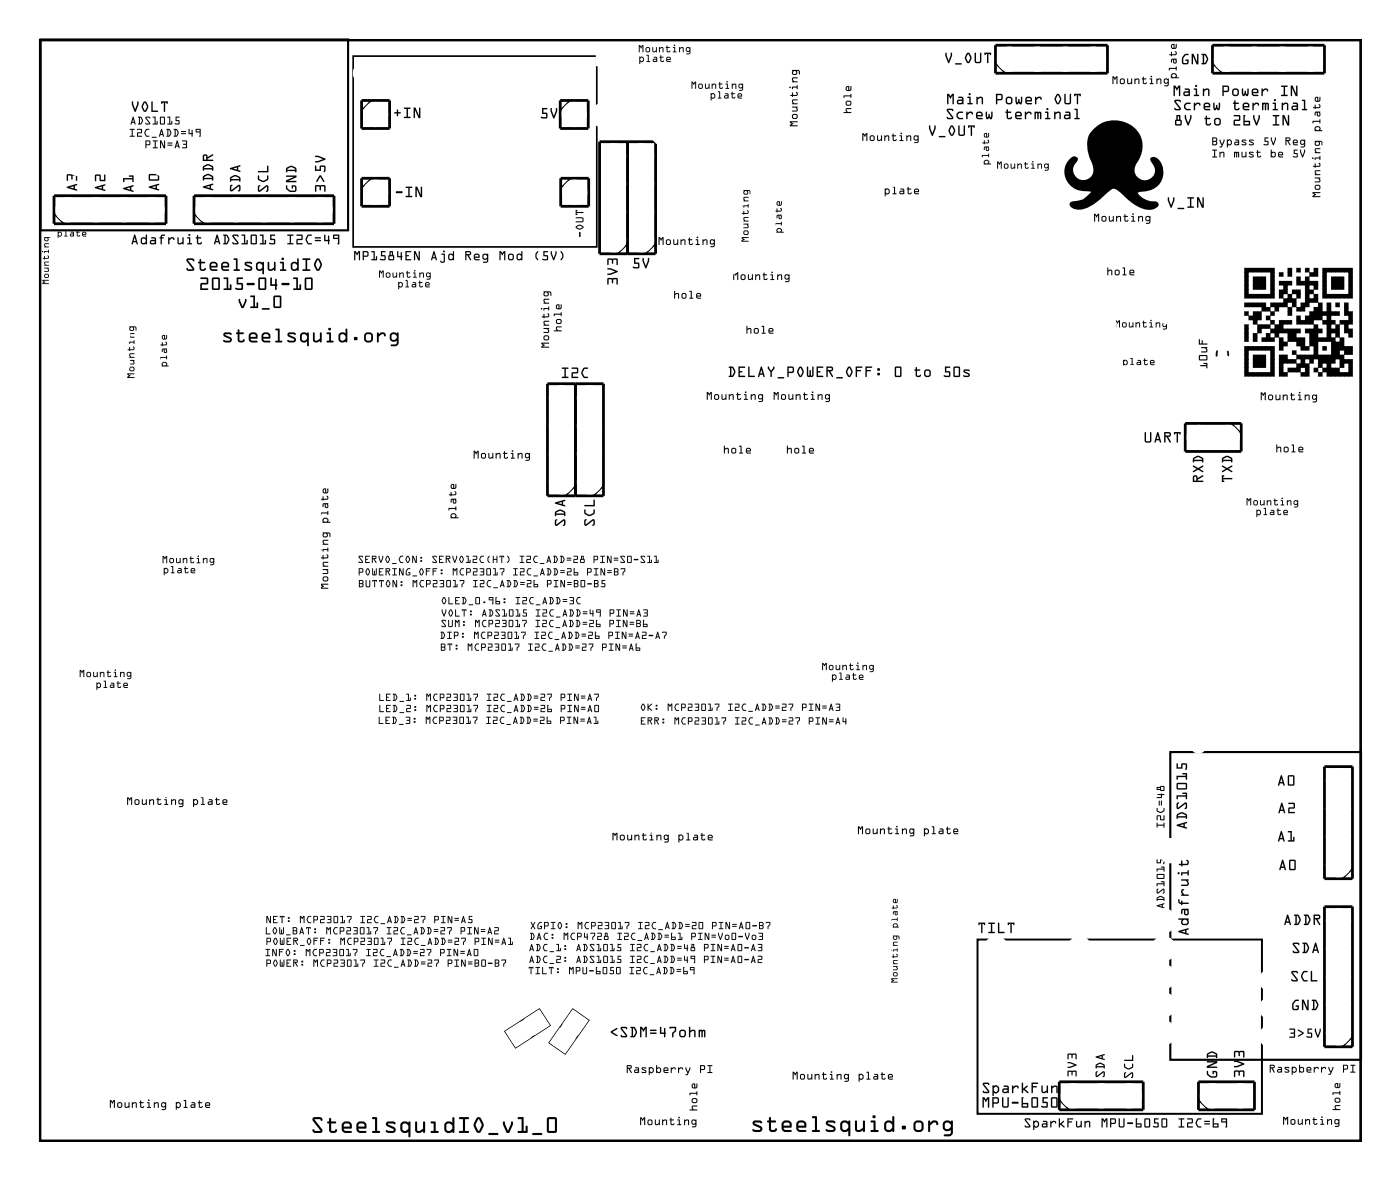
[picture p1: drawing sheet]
<svg xmlns="http://www.w3.org/2000/svg" width="127mm" height="107mm" viewBox="0 0 127 107" stroke-linecap="round" stroke-linejoin="round" font-family="sans-serif">
<path d="M3.6 3.6h119.8v99.8h-119.8z" fill="none" stroke="#000" stroke-width=".2"/>
<path d="M3.6 3.6h119.8v99.8h-119.8z" fill="none" stroke="#000" stroke-width=".09"/>
<g fill="#000">
<path d="M99.2 11.7a2.6 2.6 0 0 1 4.4 1.4 3.2 3.2 0 0 1-.6 2 .92 .92 0 0 0 1 1.2 .92 .92 0 0 0 .6-1.4l-.2-.4v-.1l.1-.2a.98 .98 0 0 1 1 .9 1.74 1.74 0 0 1-1.7 2.3l-.6 .1a1.98 1.98 0 0 0 1.8 .8l.1 .3a1.13 1.13 0 0 1-1.6 .3 7 7 0 0 1-2.1-1.6 .47 .47 0 0 0-.8 0l-.5 .5a3 3 0 0 1-2.6 1.2l-.4-.3-.1-.2 .2-.2 .4-.1a1.72 1.72 0 0 0 1.4-.8l-.3-.1a1.76 1.76 0 0 1-2-1 1.76 1.76 0 0 1 .6-2.1h.3l.2 .2v.1a.97 .97 0 0 0-.4 1.3 .97 .97 0 0 0 1.2 .5 .93 .93 0 0 0 .5-1.3 3.5 3.5 0 0 1-.3-2.8zM110.5 31.5h.1a1.24 1.24 0 0 0 0 1.3h-.1a1.38 1.38 0 0 1 0-1.3zM110.8 32.3h.1v.5h-.1zM110.6 32.5h.6v.1h-.6zM111.1 31.5h.2a1.31 1.31 0 0 1 0 1.3h-.2a1.18 1.18 0 0 0 0-1.3z"/>
<path d="M6.1 16.9l.9-.2v.1h-.2v.3l.2 .2-.9-.3zM6.1 16.9v.1l.9 .3-.2-.2v-.3h.2v-.1zM6.3 17l.4 .1v-.2zM6.3 17l.4-.1v.2zM6.1 15.8h.8l.1 .1v.5h-.1v-.5h-.3l-.1 .4-.1-.4h-.2v.4l-.1 .1zM6.1 15.8v.6l.1-.1v-.4h.2l.1 .4 .1-.4h.3v.5h.1v-.5l-.1-.1z"/>
<path d="M6.1 16.9l.9-.2v.1h-.2v.3l.2 .2-.9-.3zM6.3 17l.4 .1v-.2zM6.1 15.8h.8l.1 .1v.5h-.1v-.5h-.3l-.1 .4-.1-.4h-.2v.4l-.1 .1z"/>
<path d="M8.6 17l.9-.3 .1 .1-.2 .1v.2l.2 .2-1-.2zM8.6 17v.1l1 .2-.2-.2v-.2l.2-.1-.1-.1zM8.9 17l.3 .1v-.2zM8.9 17l.3-.1v.2zM8.6 15.9l.5-.1v.5h.3v-.4l.1-.1 .1 .6h-.5l-.1-.5h-.3v.5h-.1zM8.6 15.9v.5h.1v-.5h.3l.1 .5h.5l-.1-.6-.1 .1v.4h-.3v-.5z"/>
<path d="M8.6 17l.9-.3 .1 .1-.2 .1v.2l.2 .2-1-.2zM8.9 17l.3 .1v-.2zM8.6 15.9l.5-.1v.5h.3v-.4l.1-.1 .1 .6h-.5l-.1-.5h-.3v.5h-.1z"/>
<path d="M11.8 11.7h.4l-.2 .1v.5h.2v.1h-.4l.1-.1v-.5h-.1zM11.8 11.7v.1h.1v.5l-.1 .1h.4v-.1h-.2v-.5l.2-.1zM12.4 11.7h.5v.4h-.4v.2h.4v.1h-.5l.1-.4h.3v-.2h-.3zM12.4 11.7l.1 .1h.3v.2h-.3l-.1 .4h.5v-.1h-.4v-.2h.4v-.4zM13.2 11.7h.4l-.3 .1-.1 .2 .1 .3h.2v.1h-.2l-.2-.3zM13.2 11.7l-.1 .4a.32 .32 0 0 0 .4 .3v-.1h-.2l-.1-.3 .1-.2 .2-.1zM13.8 12.4h.4l-.4 .1zM13.8 12.4v.1l.4-.1zM14.6 11.7h.1l.2 .7-.1-.2h-.3v.2h-.1zM14.6 11.7l-.2 .7h.1v-.2h.3l.1 .2-.2-.7zM14.7 11.9l-.1 .3h.1zM14.7 11.9v.3h-.1zM15.1 11.7h.3l.1 .3-.2 .4h-.2l.1-.1v-.5zM15.1 11.7l.1 .1v.5l-.1 .1h.2l.2-.3v-.2l-.1-.2zM15.3 11.8v.5l.2-.3zM15.3 11.8l.2 .2-.2 .3zM15.8 11.7h.2l.2 .3-.2 .4h-.2v-.1v-.5zM15.8 11.7v.1v.5v.1h.2l.2-.3v-.2l-.2-.2zM15.9 11.8v.5l.2-.3zM15.9 11.8l.2 .2-.1 .3zM16.4 12.1h.5l-.4 .1zM16.4 12.1l.1 .1 .4-.1zM16.4 11.9h.5l-.4 .1zM16.4 11.9l.1 .1 .4-.1zM17.1 11.7h.1v.4h.2v-.3h.1v.3l-.1 .3v-.2h-.3zM17.1 11.7v.5h.3v.2l.1-.3v-.3h-.1v.3h-.2v-.4zM17.8 11.7h.4v.7h-.1v-.4h-.4zM17.8 11.7l-.1 .3h.4v.4h.1v-.7zM17.8 11.8v.1h.3v-.1zM17.8 11.8h.3v.1h-.3z"/>
<path d="M11.8 11.7h.4l-.2 .1v.5h.2v.1h-.4l.1-.1v-.5h-.1zM12.4 11.7h.5v.4h-.4v.2h.4v.1h-.5l.1-.4h.3v-.2h-.3zM13.2 11.7h.3l-.2 .1-.1 .2 .1 .3h.2v.1a.33 .33 0 0 1-.4-.4zM13.8 12.4h.4l-.4 .1zM14.6 11.7h.1l.2 .7-.1-.2h-.3v.2h-.1zM14.7 11.9l-.1 .3h.1zM15.1 11.7h.3a.42 .42 0 0 1 0 .6l-.3 .1 .1-.1v-.5zM15.3 11.8v.5l.2-.3zM15.8 11.7h.2a.42 .42 0 0 1 .1 .6l-.3 .1v-.1v-.5zM15.9 11.8l.1 .5 .1-.3zM16.4 12.1h.5l-.4 .1zM16.4 11.9h.5l-.4 .1zM17.1 11.7h.1v.4h.2v-.3h.1v.3l-.1 .3v-.2h-.3zM17.8 11.7h.4v.7h-.1v-.4h-.4zM17.8 11.8v.1h.3v-.1z"/>
<path d="M12 10.6h.1l.2 .7-.1-.2h-.2l-.1 .2h-.1zM12 10.6l-.2 .7h.1l.1-.2h.2l.1 .2-.2-.7zM12.1 10.8l-.1 .2h.2zM12.1 10.8l.1 .2h-.2zM12.5 10.6h.3l.2 .3-.2 .4h-.3l.1-.1v-.5zM12.5 10.6l.1 .1v.5l-.1 .1h.3l.1-.3v-.2l-.1-.2zM12.7 10.7v.5l.2-.3zM12.7 10.7l.2 .2-.2 .3zM13.2 10.6h.3h.1v.1h-.1h-.2l.3 .5v.1l-.4-.1v-.1l.1 .1h.2l-.3-.5zM13.2 10.6v.1l.3 .5h-.2l-.1-.1v.1l.4 .1v-.1l-.3-.5h.2h.1l-.1-.1zM13.9 10.6h.2v.6h.1l.1-.2v.3h-.5l.2-.1v-.5h-.1zM13.9 10.6v.1h.1v.5l-.2 .1h.5v-.3l-.1 .2h-.1v-.6zM14.5 10.6h.5l-.1 .7-.4-.1zM14.5 10.6v.6l.4 .1 .1-.7zM14.6 10.7v.5h.3v-.5zM14.6 10.7h.3v.5h-.3zM15.2 10.6h.2v.6h.1l.1-.2v.3h-.4l.2-.1v-.5h-.2zM15.2 10.6v.1h.2v.5l-.2 .1h.4v-.3l-.1 .2h-.1v-.6zM15.9 10.6h.4l-.3 .1v.2h.3l-.1 .4-.4-.1h.1h.3v-.2h-.3zM15.9 10.6v.4h.3v.2h-.3h-.1l.4 .1 .1-.4h-.3v-.2l.3-.1z"/>
<path d="M12 10.6h.1l.2 .7-.1-.2h-.2l-.1 .2h-.1zM12.1 10.8l-.1 .2h.2zM12.5 10.6h.3a.42 .42 0 0 1 .1 .6l-.4 .1 .1-.1v-.5zM12.7 10.7v.5l.2-.3zM13.2 10.6h.3l.1 .1h-.1h-.2l.3 .5v.1l-.4-.1v-.1l.1 .1h.2l-.3-.5zM13.9 10.6h.2v.6h.1l.1-.2v.3h-.5l.2-.1v-.5h-.1zM14.5 10.6h.5l-.1 .7-.4-.1zM14.6 10.7v.5h.3v-.5zM15.2 10.6h.2v.6h.1l.1-.2v.3h-.4l.2-.1v-.5h-.2zM15.9 10.6h.4l-.3 .1v.2h.3l-.1 .4-.4-.1h.1h.3v-.2h-.3z"/>
<path d="M12 9.2h.1l.2 .7 .1-.7h.2v.3l-.3 .6h-.1l-.2-.6zM12 9.2v.3l.2 .6h.1l.3-.6v-.3h-.2l-.1 .7-.2-.7zM13 9.2h.3l.1 .4v.2l-.2 .3h-.2l-.2-.4zM13 9.2l-.2 .5 .2 .4h.2l.2-.3v-.2l-.1-.4zM13.1 9.3l-.1 .4 .1 .3 .2-.3zM13.1 9.3l.2 .4-.2 .3-.1-.3zM13.7 9.2h.2v.8h.4v.1h-.6zM13.7 9.2v.9h.6v-.1h-.4v-.8zM14.6 9.2h.6v.2l-.2-.1-.1 .8v-.8l-.2 .1zM14.6 9.2l.1 .2 .2-.1v.8l.1-.8 .2 .1v-.2z"/>
<path d="M12 9.2h.1l.2 .7 .1-.7h.2v.3l-.3 .6h-.1l-.2-.6zM13 9.2h.3l.1 .4v.2l-.2 .3h-.2l-.2-.4zM13.1 9.3l-.1 .4 .1 .3 .2-.3zM13.7 9.2h.2v.8h.4v.1h-.6zM14.6 9.2h.6v.2l-.2-.1-.1 .8v-.8l-.2 .1z"/>
<path d="M11.2 17l.9-.2v.1l-.2 .1v.2l.2 .2-.9-.2zM11.2 17v.2l.9 .2-.2-.2v-.2l.2-.1v-.1zM11.4 17.1l.4 .1v-.2zM11.4 17.1l.4-.1v.2zM11.2 16.1h.8v-.1h-.3v-.1h.4v.6h-.1v-.2h-.7v.2h-.1zM11.2 16.1v.4h.1v-.2h.7v.2h.1v-.6h-.4v.1h.3v.1z"/>
<path d="M11.2 17l.9-.2v.1l-.2 .1v.2l.2 .2-.9-.2zM11.4 17.1l.4 .1v-.2zM11.2 16.1h.8v-.1h-.3v-.1h.4v.6h-.1v-.2h-.7v.2h-.1z"/>
<path d="M13.2 12.7h.4v.2v.2l-.3 .1-.1 .2zM13.2 12.7v.7l.1-.2 .3-.1v-.2v-.2zM13.3 12.8v.3h.2v-.3zM13.3 12.8h.2v.3h-.2zM13.9 12.7l.4 .1h-.2v.6h.2h-.4h.1v-.6h-.1zM13.9 12.7v.1h.1v.6h-.1h.4h-.2v-.6h.2zM14.5 12.7h.1l.3 .6v-.5h.1v.6h-.1l-.3-.5v.5h-.1zM14.5 12.7v.7h.1v-.5l.3 .5h.1v-.6h-.1v.5l-.3-.6zM15.2 13.1l.4 .1h-.4zM15.2 13.1v.1h.4zM15.2 12.9l.4 .1h-.4zM15.2 12.9v.1h.4zM16 12.7l.1 .1 .2 .6-.1-.1h-.2l-.1 .1h-.1zM16 12.7l-.2 .7h.1l.1-.1h.2l.1 .1-.2-.6zM16.1 12.9l-.1 .3h.2zM16.1 12.9l.1 .3h-.2zM16.5 12.7l.5 .1-.1 .6h-.4h.4v-.3h-.3l.3-.1v-.2h-.4zM16.5 12.7v.1h.4v.2l-.3 .1h.3v.3h-.4h.4l.1-.6z"/>
<path d="M13.2 12.7h.4v.2v.2l-.3 .1-.1 .2zM13.3 12.8v.3h.2v-.3zM13.9 12.7l.4 .1h-.2v.6h.2h-.4h.1v-.6h-.1zM14.5 12.7h.1l.3 .6v-.5h.1v.6h-.1l-.3-.5v.5h-.1zM15.2 13.1l.4 .1h-.4zM15.2 12.9l.4 .1h-.4zM16 12.7l.1 .1 .2 .6-.1-.1h-.2l-.1 .1h-.1zM16.1 12.9l-.1 .3h.2zM16.5 12.7l.5 .1-.1 .6h-.4h.4v-.3h-.3l.3-.1v-.2h-.4z"/>
<path d="M13.5 16.9l.9-.2v.1h-.2v.3l.2 .1-.9-.2zM13.5 16.9v.1l.9 .2-.2-.1v-.3h.2v-.1zM13.8 17l.3 .1v-.2zM13.8 17l.3-.1v.2zM13.5 15.8h.9v.1v.4l-.1 .1h-.7l-.1-.1zM13.5 15.8v.5l.1 .1h.7l.1-.1v-.4v-.1zM13.6 15.9v.4h.7v-.4zM13.6 15.9h.7v.4h-.7z"/>
<path d="M13.5 16.9l.9-.2v.1h-.2v.3l.2 .1-.9-.2zM13.8 17l.3 .1v-.2zM13.5 15.8h.9v.1v.4l-.1 .1h-.7l-.1-.1zM13.6 15.9v.4h.7v-.4z"/>
<path d="M18.4 16.9l.9-.3v.1l-.2 .1v.3l.2 .1-.9-.2zM18.4 16.9v.1l.9 .2-.2-.1v-.3l.2-.1v-.1zM18.7 17l.3 .1v-.2zM18.7 17l.3-.1v.2zM18.5 15.9l.3-.1h.2l.3 .2v.3l-.1 .1v-.2h-.7l-.1 .2zM18.5 15.9l-.1 .5 .1-.2h.7v.2l.1-.1v-.3l-.3-.2h-.2zM18.5 16v.1h.7v-.1l-.3-.1zM18.5 16l.4-.1 .3 .1v.1h-.7zM18.5 15.1l.3-.2h.2l.3 .2v.3l-.1 .1v-.1h-.7l-.1 .1zM18.5 15.1l-.1 .4 .1-.1h.7v.1l.1-.1v-.3l-.3-.2h-.2zM18.5 15.2h.7v-.1l-.3-.1zM18.5 15.2l.4-.2 .3 .1v.1h-.7zM18.4 14a.23 .23 0 0 1 .3 0 .23 .23 0 0 1 .1 .2l.5-.2v.1l-.5 .3v.1h.5v.1h-.9zM18.4 14v.6h.9v-.1h-.5v-.1l.5-.3v-.1l-.5 .2a.22 .22 0 0 0-.1-.2 .22 .22 0 0 0-.3 0zM18.5 14.1v.4h.2v-.3zM18.5 14.1h.2v.4h-.2z"/>
<path d="M18.4 16.9l.9-.3v.1l-.2 .1v.3l.2 .1-.9-.2zM18.7 17l.3 .1v-.2zM18.5 15.9a.57 .57 0 0 1 .8 0l.1 .4-.1 .1-.1-.2h-.7l-.1 .2zM18.5 16v.1h.7v-.1l-.3-.1zM18.5 15.1a.57 .57 0 0 1 .8 0l.1 .3-.1 .1-.1-.1h-.7l-.1 .1zM18.5 15.2h.7v-.1l-.3-.1zM18.4 14a.23 .23 0 0 1 .3 0 .23 .23 0 0 1 .1 .2l.5-.2v.1l-.5 .3v.1h.5v.1h-.9zM18.5 14.1v.4h.2v-.4z"/>
<path d="M20.9 16.8h.2l-.1 .1v.3l.7-.4 .1 .1v.4h-.1h-.1l.1-.1v-.3l-.6 .4-.2 .1v-.2zM20.9 16a.57 .57 0 0 1 .9 0v.4v.1l-.1-.1h-.7l-.1 .1zM21 16.2h.7v-.1l-.4-.1zM20.9 15.2l.9-.2v.1h-.2v.3l.2 .2-.9-.3zM21.1 15.3l.4 .1v-.2z"/>
<path d="M20.9 16.8h.2l-.1 .1v.3l.6-.4h.1l.1 .1v.4h-.1h-.1l.1-.1v-.3l-.6 .4-.2 .1v-.2zM20.9 16.8v.4v.1h.2l.6-.4v.3l-.1 .1h.2v-.4l-.1-.1-.7 .4v-.3l.1-.1zM20.9 16l.4-.1h.2l.3 .2v.3l-.1 .1v-.1h-.7l-.1 .1zM20.9 16v.5l.1-.1h.7v.1l.1-.1v-.3l-.3-.2h-.2zM21 16.2h.7v-.1l-.4-.1zM21 16.2l.3-.2 .4 .1v.1h-.7zM20.9 15.2l.9-.2v.1h-.2v.3l.2 .2-.9-.3zM20.9 15.2v.1l.9 .3-.2-.2v-.3h.2v-.1zM21.1 15.3l.4 .1v-.2zM21.1 15.3l.4-.1v.2z"/>
<path d="M23.4 16.8h.2l-.1 .2v.3l.8-.5v.1v.4l-.1 .1h-.1l.1-.2v-.3l-.6 .5h-.1l-.1-.1zM23.4 15.9h.1v.3l.4 .2 .3-.2v-.3l.1 .1a.44 .44 0 0 1-.4 .5l-.5-.2zM23.4 15.5h.8v-.4h.1v.5h-.9z"/>
<path d="M23.4 16.8h.2l-.1 .2v.3l.6-.5h.2v.1v.4l-.1 .1h-.1l.1-.2v-.3l-.6 .5h-.1l-.1-.1zM23.4 16.8v.5l.1 .1h.1l.6-.5v.3l-.1 .2 .2-.1v-.4v-.1l-.8 .5v-.3l.1-.2zM23.4 15.9h.1v.3l.4 .2 .3-.2v-.3h.1v.3l-.2 .2-.3 .1-.4-.2zM23.4 15.9v.4l.5 .2a.46 .46 0 0 0 .4-.5l-.1-.1v.3l-.3 .2-.4-.2v-.3zM23.4 15.5h.8v-.4h.1v.5h-.9zM23.4 15.5v.1h.9v-.5h-.1v.4z"/>
<path d="M26 16.8h.1v.3l.3 .2 .4-.1-.1-.3h-.1v.2h-.1v-.3l.3 .1 .1 .3-.1 .2a.6 .6 0 0 1-.9-.5zM26 15.9h.9v.2l-.7 .3h.6l.1 .1h-1v-.1l.8-.4h-.7zM26 15.2a.57 .57 0 0 1 .8 0l.1 .4h-.1v-.1h-.7l-.1 .1zM26.1 15.3v.1h.7l-.1-.1-.3-.2z"/>
<path d="M26 16.8l.1 .3 .2 .2h.4l.1-.3-.2-.1-.1 .2v-.3h.3l.1 .1v.4l-.2 .1h-.4l-.3-.3zM26 16.8v.4a.64 .64 0 0 0 .9 .1v-.4l-.1-.1h-.3v.3l.1-.2 .2 .1-.1 .3h-.4l-.2-.2v-.3zM26 15.9h.9v.2l-.7 .3h.6l.1 .1h-1v-.1l.8-.4h-.7zM26 15.9v.1h.7l-.8 .4v.1h1l-.1-.1h-.6l.7-.3v-.2zM26 15.2l.4-.2 .1 .1 .4 .1v.4h-.1v-.1h-.7l-.1 .1zM26 15.2v.4l.1-.1h.7v.1h.1v-.4l-.4-.1-.1-.1zM26.1 15.3v.1h.7l-.1-.1-.3-.2zM26.1 15.3l.3-.2 .3 .2 .1 .1h-.7z"/>
<path d="M28.6 16.8h.9v.1v.5h-.1v-.5h-.3v.4l-.1-.4h-.3v.4l-.1 .1zM29 15.9h.1l.3 .6h-.1l-.2-.5-.3 .5h-.1zM28.6 15h.1v.4h.3v-.4h.5v.4a.11 .11 0 0 1 0 .2 .11 .11 0 0 1-.1-.1v-.4h-.3v.4h-.5zM28.6 14.1h.3l.6 .3v.1l-.6 .2h-.3v-.1l.7-.2-.7-.2z"/>
<path d="M28.6 16.8h.9v.1v.5h-.1v-.5h-.3v.4l-.1-.4h-.3v.4l-.1 .1zM28.6 16.8v.6l.1-.1v-.4h.3l.1 .4v-.4h.3v.5h.1v-.5v-.1zM29 15.9h.1l.3 .6h-.1l-.2-.5-.3 .5h-.1zM29 15.9l-.3 .6h.1l.3-.5 .2 .5h.1l-.3-.6zM28.6 15h.1v.4h.3v-.4h.5v.4a.11 .11 0 0 1 0 .2 .11 .11 0 0 1-.1-.1v-.4h-.3v.4h-.5zM28.6 15v.5h.5v-.4h.3v.5h.1v-.5v-.1h-.5v.4h-.3v-.4zM28.6 14.1h.3l.6 .3v.1l-.6 .2h-.3v-.1l.7-.2-.7-.2zM28.6 14.1v.1l.7 .2-.7 .2v.1h.3l.6-.2v-.1l-.6-.3z"/>
<path d="M35.8 10.2h.2l.1-.3v.3h.3l-.3 .1v.2l-.1-.2h-.2zM35.8 10.2v.1h.2l.1 .2v-.2l.3-.1h-.3v-.3l-.1 .3zM36.7 9.8h.5v.1h-.2v.7h.2v.1h-.6l.1-.1h.2v-.7h-.2zM36.7 9.8v.1h.2v.7h-.2l-.1 .1h.6v-.1h-.2v-.7h.2v-.1zM37.5 9.7h.2l.3 .8v-.7h.1v.9h-.1l-.4-.7v.6l-.1 .1zM37.5 9.7v1l.1-.1v-.6l.4 .7h.1v-.9h-.1v.7l-.3-.8z"/>
<path d="M35.8 10.2h.2l.1-.3v.3h.3l-.3 .1v.2l-.1-.2h-.2zM36.7 9.8h.5v.1h-.2v.7h.2v.1h-.6l.1-.1h.2v-.7h-.2zM37.5 9.7h.2l.3 .8v-.7h.1v.9h-.1l-.4-.7v.6l-.1 .1z"/>
<path d="M35.9 17.4l.6-.1v.2h-.5zM35.9 17.4l.1 .1h.5v-.2zM36.8 16.9l.6 .1h-.2v.8h.2v.1l-.6-.1h.2v-.8h-.2zM36.8 16.9v.1h.2v.8h-.2l.6 .1v-.1h-.2v-.8h.2zM37.7 16.9h.1l.4 .8v-.7h.1v.9h-.2l-.3-.8v.7h-.1zM37.7 16.9v.9h.1v-.7l.3 .8h.2v-.9h-.1v.7l-.4-.8z"/>
<path d="M35.9 17.4l.6-.1v.2h-.5zM36.8 16.9l.6 .1h-.2v.8h.2v.1l-.6-.1h.2v-.8h-.2zM37.7 16.9h.1l.4 .8v-.7h.1v.9h-.2l-.3-.8v.7h-.1z"/>
<path d="M49.2 9.8l.5 .1h-.4v.3l.4 .1v.4l-.4 .1a.11 .11 0 0 1-.2-.1 .11 .11 0 0 1 0-.1h.4v-.3h-.3zM49.2 9.8v.5h.3v.3h-.4v.1h.5l.1-.4-.4-.1v-.3h.3l.1-.1zM50 9.8h.1l.1 .7 .2-.7h.1v.3l-.2 .6h-.1l-.3-.6zM50 9.8l-.1 .3 .3 .6h.1l.2-.6v-.3h-.1l-.2 .7-.1-.7z"/>
<path d="M49.2 9.8l.5 .1h-.4v.3l.4 .1v.4h-.4a.11 .11 0 0 1-.2 0 .11 .11 0 0 1 0-.1h.4v-.3h-.3zM50 9.8h.1l.1 .7 .2-.7h.1v.3l-.2 .6h-.1l-.3-.6z"/>
<path d="M57.9 4.1h.2l.1 .1 .1-.1h.1l-.1 .6v-.5l-.1 .2-.2-.2v.5h-.1zM57.9 4.1l.1 .6v-.5l.2 .2 .1-.2v.5l.1-.6h-.1l-.1 .1-.1-.1zM58.5 4.5a.25 .25 0 0 1 .5 0 .25 .25 0 0 1-.5 0zM58.5 4.5a.25 .25 0 0 0 .5 0 .25 .25 0 0 0-.5 0zM58.7 4.4v.2h.2v-.2zM58.7 4.4h.2v.3l-.2-.1zM59.2 4.3h.1v.3l.1 .1 .1-.1v-.3h.1v.4h-.1a.19 .19 0 0 1-.2 .1 .19 .19 0 0 1-.1-.2zM59.2 4.3v.4h.4v-.4h-.1v.3l-.2 .1v-.4zM59.8 4.3h.1a.19 .19 0 0 1 .1 0 .19 .19 0 0 1 .2 .1v.3h-.1v-.3h-.1h-.1l-.1 .3zM59.8 4.3v.4h.1v-.3h.2v.3h.1v-.4zM60.5 4.1l.1 .2h.2l-.2 .1v.2h.2a.18 .18 0 0 1-.2 .2 .18 .18 0 0 1-.1-.2v-.2l-.1-.1zM60.5 4.1l-.1 .2 .1 .1v.2a.18 .18 0 0 0 .1 .1 .18 .18 0 0 0 .2-.1h-.2v-.2l.2-.1h-.2zM61 4.3h.2v.4h.2h-.1h-.3h.2v-.3zM61 4.3l.2 .1v.3h-.2h.3h.1h-.2v-.4zM61.1 4.1a.1 .1 0 0 1 .2 0 .1 .1 0 0 1-.2 0zM61.1 4.1a.1 .1 0 0 0 .2 0 .1 .1 0 0 0-.2 0zM61.6 4.3h.1a.19 .19 0 0 1 .2 0 .19 .19 0 0 1 .1 .1v.3h-.1v-.3h-.1h-.1l-.1 .3zM61.6 4.3v.4h.1v-.3h.2v.3h.1v-.4zM62.2 4.3h.4v.5l-.1 .1h-.2l.2-.1v-.1h-.2zM62.2 4.3l.1 .4h.2v.1l-.2 .1h.2l.1-.1v-.5zM62.3 4.4v.2l.2-.1v-.1zM62.3 4.4h.2v.1l-.2 .1z"/>
<path d="M57.9 4.1h.2l.1 .1 .1-.1h.1l-.1 .6v-.5l-.1 .2-.2-.2v.5zM58.5 4.5a.25 .25 0 0 1 .5 0 .25 .25 0 0 1-.5 0zM58.7 4.4v.2h.2v-.2zM59.2 4.3h.1v.4l.2-.1v-.3h.1v.4h-.1a.19 .19 0 0 1-.2 .1 .19 .19 0 0 1-.1-.2zM59.8 4.3h.1a.19 .19 0 0 1 .1 0 .19 .19 0 0 1 .2 .1v.3h-.1v-.3h-.1h-.1l-.1 .3zM60.5 4.1l.1 .2h.2l-.2 .1v.2h.2a.18 .18 0 0 1-.2 .2 .18 .18 0 0 1-.1-.2v-.2l-.1-.1zM61 4.3h.2v.4h.2h-.1h-.3h.2v-.3zM61.1 4.1a.1 .1 0 0 1 .2 0 .1 .1 0 0 1-.2 0zM61.6 4.3h.1a.19 .19 0 0 1 .2 0 .19 .19 0 0 1 .1 .1v.3h-.1v-.3h-.1h-.1l-.1 .3zM62.2 4.3h.4v.5l-.1 .1h-.2l.2-.1v-.1h-.2zM62.3 4.4v.2l.2-.1v-.1z"/>
<path d="M58 5.1h.3l.1 .2v.2l-.2 .1h-.1l-.1 .2zM58 5.1v.7l.1-.2h.1l.2-.1v-.2l-.1-.2zM58.2 5.2l-.1 .2 .1 .2 .1-.3zM58.2 5.2l.1 .1v.2l-.1 .1-.1-.2zM58.7 5h.2v.5l.1 .1h-.4l.2-.1v-.5zM58.7 5h.1v.5l-.2 .1h.4l-.1-.1-.1-.5zM59.3 5.2h.2l.1 .1v.3h-.3a.15 .15 0 0 1-.1-.1 .15 .15 0 0 1 .1-.2h.2zM59.3 5.2l.2 .1h-.2a.15 .15 0 0 0-.1 .2 .15 .15 0 0 0 .1 .1h.3v-.3l-.1-.1zM59.3 5.4v.1h.2v-.1zM59.3 5.4h.2v.1h-.2zM59.9 5l.1 .1 .2 .1h-.2v.3h.2a.18 .18 0 0 1-.1 .1 .18 .18 0 0 1-.2-.1v-.3h-.1zM59.9 5l-.1 .2h.1v.3a.18 .18 0 0 0 .2 .1 .18 .18 0 0 0 .1-.1h-.2v-.3h.2l-.2-.1zM60.5 5.2l.1-.1 .2 .1v.2l-.3 .1 .3 .1h-.3zM60.5 5.2v.4h.3l-.3-.1 .3-.1v-.2l-.2-.1zM60.5 5.3v.1h.3l-.1-.2zM60.5 5.3l.2-.1 .1 .2h-.3z"/>
<path d="M58 5.1h.3l.1 .2a.26 .26 0 0 1-.2 .3h-.1v.2h-.1zM58.2 5.2l-.1 .2 .1 .2 .1-.1v-.2zM58.7 5h.2v.5l.1 .1h-.4l.2-.1v-.5zM59.3 5.2h.2l.1 .1v.3h-.3a.15 .15 0 0 1-.1-.1 .15 .15 0 0 1 .1-.2h.2zM59.3 5.4v.1h.2v-.1zM59.9 5l.1 .1 .2 .1h-.2v.3h.2a.18 .18 0 0 1-.1 .1 .18 .18 0 0 1-.2-.1v-.3h-.1zM60.5 5.2l.1-.1 .2 .1v.2l-.3 .1 .3 .1h-.3zM60.5 5.3v.1h.3l-.1-.2z"/>
<path d="M62.7 7.4h.1l.1 .1 .1-.1h.1v.7v-.6l-.2 .2-.1-.2v.5h-.1zM62.7 7.4v.6h.1v-.5l.1 .2 .2-.2v.6v-.7h-.1l-.1 .1-.1-.1zM63.3 7.8a.25 .25 0 0 1 .5 0 .25 .25 0 0 1-.5 0zM63.3 7.8a.25 .25 0 0 0 .5 0 .25 .25 0 0 0-.5 0zM63.4 7.7v.2l.2 .1 .1-.3zM63.4 7.7h.3l-.1 .3-.2-.1zM64 7.6v.3l.1 .1 .2-.1v-.3h.1v.4h-.1a.19 .19 0 0 1-.2 .1 .19 .19 0 0 1-.2-.2zM64 7.6v.4h.4v-.4h-.1v.3l-.2 .1-.1-.4zM64.6 7.6a.19 .19 0 0 1 .2 0 .19 .19 0 0 1 .2 .1v.3h-.1v-.3h-.1l-.2 .1v.3zM64.6 7.6v.4v-.2l.2-.1 .1 .3h.1l-.1-.4zM65.3 7.4v.2h.2l-.2 .1v.2l.3 .1a.18 .18 0 0 1-.2 .1 .18 .18 0 0 1-.2-.2v-.2v-.1zM65.3 7.4l-.1 .2v.1v.2a.18 .18 0 0 0 .2 .2 .18 .18 0 0 0 .2-.1l-.3-.1v-.2l.2-.1h-.2zM65.8 7.6h.2v.4h.1v.1l-.3-.1h.1v-.3zM65.8 7.6l.1 .1v.3h-.1l.3 .1v-.1h-.1v-.4zM65.9 7.4a.07 .07 0 0 1 .1 0 .07 .07 0 0 1-.1 0zM65.9 7.4a.07 .07 0 0 0 .1 0 .07 .07 0 0 0-.1 0zM66.4 7.6h.1a.19 .19 0 0 1 .1 0 .19 .19 0 0 1 .2 .1v.3h-.1v-.3h-.1l-.1 .1-.1 .3zM66.4 7.6v.4h.1v-.2l.2-.1v.3h.1v-.4zM67 7.6h.4v.5l-.1 .1h-.3l.3-.1v-.1h-.3zM67 7.6v.4h.3v.1l-.3 .1h.3l.1-.1v-.5zM67.1 7.7v.2h.2l-.1-.2zM67.1 7.7h.1l.1 .2h-.2z"/>
<path d="M62.7 7.4h.1l.1 .1 .1-.1h.1v.7v-.6l-.2 .2-.1-.2v.5h-.1zM63.3 7.8a.25 .25 0 0 1 .5 0 .25 .25 0 0 1-.5 0zM63.4 7.7v.2l.2 .1 .1-.3zM64 7.6l.1 .4 .2-.1v-.3h.1v.4h-.1a.19 .19 0 0 1-.2 .1 .19 .19 0 0 1-.1-.2zM64.6 7.6a.19 .19 0 0 1 .2 0 .19 .19 0 0 1 .2 .1v.3h-.1v-.3h-.1l-.2 .1v.3zM65.3 7.4v.2h.2l-.2 .1v.2l.3 .1a.18 .18 0 0 1-.2 .1 .18 .18 0 0 1-.2-.2v-.2v-.1zM65.8 7.6h.2v.4h.1v.1l-.3-.1h.1v-.3zM65.9 7.4a.07 .07 0 0 1 .1 0 .07 .07 0 0 1-.1 0zM66.4 7.6h.1a.19 .19 0 0 1 .1 0 .19 .19 0 0 1 .2 .1v.3h-.1v-.3h-.1l-.1 .1-.1 .3zM67 7.6h.4v.5l-.1 .1h-.3l.3-.1v-.1h-.3zM67.1 7.7v.2h.2l-.1-.2z"/>
<path d="M64.5 8.4h.2l.2 .2-.1 .3-.1 .1-.2-.1v.2zM64.5 8.5v.6v-.2l.2 .1 .1-.1 .1-.3-.2-.2zM64.6 8.5v.3l.1 .1 .1-.3zM64.6 8.5l.2 .1v.2l-.1 .1-.2-.1zM65.1 8.3h.2v.6h.1h-.3h.1v-.5zM65.1 8.3l.1 .1v.5h-.1h.3h-.1v-.6zM65.8 8.5h.2l.1 .1v.3h-.3a.15 .15 0 0 1-.1-.1 .15 .15 0 0 1 .1-.2h.2zM65.8 8.5l.2 .1h-.2a.15 .15 0 0 0-.1 .2 .15 .15 0 0 0 .1 .1h.3v-.3l-.1-.1zM65.8 8.7v.1h.2v-.1zM65.8 8.7h.2v.1h-.2zM66.4 8.3l.1 .2h.2h-.2v.3h.2a.18 .18 0 0 1-.2 .1 .18 .18 0 0 1-.1-.1v-.3h-.1zM66.4 8.3l-.1 .2h.1v.3a.18 .18 0 0 0 .1 .1 .18 .18 0 0 0 .2-.1h-.2v-.3h.2h-.2zM66.9 8.5h.2h.2v.2l-.3 .1 .3 .1h-.4zM66.9 8.5v.4h.4l-.3-.1 .3-.1v-.2h-.2zM67 8.6v.1h.2v-.2zM67 8.6l.2-.1v.2h-.2z"/>
<path d="M64.5 8.4h.2l.2 .2a.26 .26 0 0 1-.2 .4l-.2-.1v.2zM64.6 8.5v.3l.1 .1 .1-.1v-.2zM65.1 8.3h.2v.6h.1h-.3h.1v-.5zM65.8 8.5h.2l.1 .1v.3h-.3a.15 .15 0 0 1-.1-.1 .15 .15 0 0 1 .1-.2h.2zM65.8 8.7v.1h.2v-.1zM66.4 8.3l.1 .2h.2h-.2v.3h.2a.18 .18 0 0 1-.2 .1 .18 .18 0 0 1-.1-.1v-.3h-.1zM66.9 8.5h.2h.2v.2l-.3 .1 .3 .1h-.4zM67 8.6v.1h.2v-.2z"/>
<path d="M71.6 11h.7v.1h-.5l.2 .1-.2 .2h.6l-.8 .1v-.2l.2-.1-.2-.1zM71.8 10.5a.3 .3 0 0 1 .6 0 .3 .3 0 0 1-.6 0zM72 10.4v.3l.3-.1-.1-.2zM71.9 9.7h.5l-.1 .1a.2 .2 0 0 1 .1 .2 .2 .2 0 0 1-.2 .1h-.3v-.1h.4l-.1-.2h-.3zM71.9 9h.5l-.1 .1h-.4l.1 .3h.3h.1h-.5zM71.9 8.4v.2h.3v-.3a.18 .18 0 0 1 .2 .2 .18 .18 0 0 1-.2 .2h-.3v.1l-.2-.1 .1-.1zM71.9 7.9h.4v-.2l.1 .4h-.1v-.2h-.4v.2zM71.6 7.9a.07 .07 0 0 1 .1 0 .07 .07 0 0 1-.1 0zM71.9 7.1l.5-.1-.1 .1-.4 .1 .1 .2h.3l.1 .1h-.5zM71.9 6.4h.6l.1 .3h-.1l-.1-.3h-.1v.2v.2h-.4l-.1-.1zM72 6.4l-.1 .3h.3v-.2z"/>
<path d="M71.6 11h.7v.1h-.5l.2 .1-.2 .2h.5h.1l-.8 .1v-.2l.2-.1-.2-.1zM71.6 11v.1l.2 .1-.2 .1v.2l.8-.1h-.6l.2-.2-.2-.1h.5v-.1zM71.8 10.5a.3 .3 0 0 1 .6 0 .3 .3 0 0 1-.6 0zM71.8 10.5a.3 .3 0 0 0 .6 0 .3 .3 0 0 0-.6 0zM72 10.4v.3l.3-.1-.1-.2zM72 10.4h.2l.1 .2-.3 .1zM71.9 9.7h.4v.1a.2 .2 0 0 1 .1 .2 .2 .2 0 0 1-.2 .1h-.3v-.1h.3l.1-.1-.1-.1h-.3zM71.9 9.7v.1h.3l.1 .2h-.4v.1h.4v-.3l.1-.1zM71.9 9h.5l-.1 .1h-.3l-.1 .1 .1 .2h.3h.1h-.5zM71.9 9v.4h.5h-.1h-.3l-.1-.2 .1-.1h.3l.1-.1zM71.9 8.4v.2h.3v-.3a.2 .2 0 0 1 .2 .2 .2 .2 0 0 1-.2 .2h-.3v.1l-.2-.1v-.1h.1zM71.9 8.4l-.1 .2-.1 .1 .2 .1v-.1h.3a.19 .19 0 0 0 .2-.2 .19 .19 0 0 0-.2-.2v.3h-.3v-.2zM71.9 7.9h.4v-.2l.1 .4h-.1v-.2h-.4v.2zM71.9 7.9v.2v-.2h.4v.2h.1l-.1-.4v.2zM71.6 7.9a.1 .1 0 0 1 .2 0 .1 .1 0 0 1-.2 0zM71.6 7.9a.07 .07 0 0 0 .1 0 .07 .07 0 0 0-.1 0zM71.9 7.1l.5-.1-.1 .1h-.3l-.1 .1 .1 .2h.3l.1 .1h-.5v-.1zM71.9 7.1v.3h.5h-.1h-.3l-.1-.2 .1-.1h.3l.1-.1zM71.9 6.4h.6l.1 .3h-.1l-.1-.3h-.1v.2v.2h-.4l-.1-.1zM71.9 6.4v.3v.1h.4v-.2v-.2h.1l.1 .3h.1l-.1-.3zM72 6.4l-.1 .3h.3v-.2zM72 6.4l.2 .1v.2h-.3z"/>
<path d="M76.7 9.8h.5v.1h-.4l.1 .3h.3h-.7h.3zM76.7 9.3a.26 .26 0 0 1 .5 0 .26 .26 0 0 1-.5 0zM76.8 9.2l.1 .3 .2-.1v-.2zM76.5 8.7l.6-.1 .1-.1v.3v.1l-.1-.2h-.5l-.1 .2zM76.8 7.8h.2l.1 .4v-.4h.1v.4l-.1 .1-.3-.1-.1-.1zM76.8 7.9v.2l.1 .1v-.3z"/>
<path d="M76.7 9.8h.5v.1h-.4v.1l.1 .2h.3h-.7h.3zM76.8 9.8v.4h-.3h.7h-.3l-.1-.3h.4v-.1zM76.7 9.3a.26 .26 0 0 1 .5 0 .26 .26 0 0 1-.5 0zM76.7 9.3a.26 .26 0 0 0 .5 0 .26 .26 0 0 0-.5 0zM76.8 9.2l.1 .3 .2-.1v-.2zM76.8 9.2h.3v.2l-.2 .1zM76.5 8.7l.6-.1 .1-.1v.3v.1l-.1-.2h-.5l-.1 .2zM76.5 8.7v.2l.1-.2h.5l.1 .2v-.1v-.3l-.1 .1zM76.8 7.8h.2l.1 .4v-.4h.1v.4l-.1 .1-.3-.1-.1-.1zM76.8 7.8l-.1 .3 .1 .1 .3 .1 .1-.1v-.4h-.1v.4l-.1-.4zM76.8 7.9v.2l.1 .1v-.3zM76.8 7.9h.1v.3l-.1-.1z"/>
<path d="M78.2 12.1h.1l.2 .1 .1-.1h.1v.7l-.1-.1v-.5l-.1 .2-.2-.2v.5l-.1 .1zM78.2 12.1v.7l.1-.1v-.5l.2 .2 .1-.2 .1 .6v-.7h-.1l-.1 .1-.2-.1zM78.9 12.5a.26 .26 0 0 1 .5 0 .26 .26 0 0 1-.5 0zM78.9 12.5a.26 .26 0 0 0 .5 0 .26 .26 0 0 0-.5 0zM79 12.4v.3h.2v-.3zM79 12.4h.2v.3h-.2zM79.6 12.3l.1 .4h.1l.1-.1v-.3h.1v.5l-.1-.1a.2 .2 0 0 1-.2 .1 .2 .2 0 0 1-.1-.1zM79.6 12.3v.4h.3l.1 .1v-.5h-.1v.3l-.2 .1-.1-.4zM80.2 12.3h.1a.2 .2 0 0 1 .2 0 .2 .2 0 0 1 .2 .1v.4h-.1v-.4h-.1l-.2 .1-.1 .3zM80.2 12.3v.5h.1v-.3l.2-.1 .1 .4h.1l-.1-.5h-.3zM81 12.1h.1v.2h.2l-.2 .1v.3h.2a.2 .2 0 0 1-.1 .1 .2 .2 0 0 1-.2-.2v-.2l-.1-.1zM81 12.1l-.1 .2 .1 .1v.2a.19 .19 0 0 0 .2 .2 .19 .19 0 0 0 .1-.1h-.2v-.3l.2-.1h-.2zM81.6 12.3h.2v.4h.1v.1h-.3l.1-.1v-.3zM81.6 12.3l.1 .1v.3l-.1 .1h.3v-.1h-.1v-.4zM81.7 12.1a.07 .07 0 0 1 .1 0 .07 .07 0 0 1-.1 0zM81.7 12.1a.07 .07 0 0 0 .1 0 .07 .07 0 0 0-.1 0zM82.2 12.3h.1a.2 .2 0 0 1 .2 0 .2 .2 0 0 1 .2 .1v.4h-.1v-.4h-.1l-.2 .1-.1 .3zM82.2 12.3v.5h.1v-.3l.2-.1 .1 .4v-.5h-.3zM82.9 12.3h.4v.5l-.1 .2h-.3l.3-.1v-.2l-.1 .1-.2-.1zM82.9 12.3v.4h.2h.1v.2l-.3 .1h.3l.1-.2v-.5zM83 12.4v.2h.2l-.1-.2zM83 12.4h.1l.1 .2-.2 .1z"/>
<path d="M78.2 12.1h.1l.2 .1 .1-.1h.1v.7l-.1-.6-.1 .2-.2-.2v.5l-.1 .1zM78.9 12.5a.26 .26 0 0 1 .5 0 .26 .26 0 0 1-.5 0zM79 12.4v.3h.2v-.3zM79.6 12.3l.1 .4 .2-.1v-.3h.1v.5l-.1-.1a.2 .2 0 0 1-.2 .1 .2 .2 0 0 1-.1-.1zM80.2 12.3h.1a.2 .2 0 0 1 .2 0 .2 .2 0 0 1 .2 .1v.4h-.1v-.4h-.1l-.2 .1-.1 .3zM81 12.1l.1 .2h.2l-.2 .1v.3l.2-.1a.18 .18 0 0 1-.1 .2 .18 .18 0 0 1-.2-.2v-.2l-.1-.1zM81.6 12.3h.2v.4h.1v.1h-.3l.1-.1v-.3zM81.7 12.1a.07 .07 0 0 1 .1 0 .07 .07 0 0 1-.1 0zM82.2 12.3h.1a.2 .2 0 0 1 .2 0 .2 .2 0 0 1 .2 .1v.4h-.1v-.4h-.1l-.2 .1-.1 .3zM82.9 12.3h.4v.5l-.1 .2h-.3l.3-.1v-.2h-.1h-.2zM83 12.4v.3l.2-.1-.1-.2z"/>
<path d="M80.3 17.1h.2l.2 .2v.2l-.2 .1h-.2v.2zM80.3 17.1v.7v-.2h.2l.2-.1v-.2l-.2-.2zM80.4 17.2l-.1 .2 .2 .1 .1-.1v-.1zM80.4 17.2l.2 .1v.1l-.1 .1-.2-.1zM81 16.9h.2v.6h.1v.1h-.3l.1-.1v-.5zM81 16.9l.1 .1v.5l-.1 .1h.3v-.1h-.1v-.6zM81.7 17.1h.2l.1 .1v.4h-.3a.17 .17 0 0 1-.1-.1 .17 .17 0 0 1 .1-.2h.2v-.1h-.2zM81.7 17.1v.1h.2v.1h-.2a.17 .17 0 0 0-.1 .2 .17 .17 0 0 0 .1 .1h.3v-.4l-.1-.1zM81.7 17.4v.1h.2v-.1zM81.7 17.4h.2v.1h-.2zM82.4 16.9v.1v.1h.3l-.3 .1v.3h.3a.2 .2 0 0 1-.2 .1 .2 .2 0 0 1-.2-.1v-.3v-.1zM82.4 17l-.1 .1v.1v.3a.19 .19 0 0 0 .2 .1 .19 .19 0 0 0 .2-.1h-.3v-.3l.3-.1h-.3zM83 17.2l.1-.1 .2 .1 .1 .2h-.4l.3 .1 .1 .1h-.4zM83 17.2v.4h.4l-.1-.1-.3-.1h.4l-.1-.2-.2-.1zM83 17.2v.1h.3l-.1-.1zM83 17.2h.2l.1 .1h-.3z"/>
<path d="M80.3 17.1h.2l.2 .1a.28 .28 0 0 1-.2 .4h-.2v.2zM80.4 17.2l-.1 .2 .2 .1 .1-.1v-.1zM81 16.9h.2v.6h.1v.1h-.3l.1-.1v-.5zM81.7 17.1h.2l.1 .1v.4h-.3a.17 .17 0 0 1-.1-.1 .17 .17 0 0 1 .1-.2h.2v-.1h-.2zM81.7 17.4v.1h.2v-.1zM82.4 16.9v.2h.3l-.3 .1v.3h.3a.18 .18 0 0 1-.2 .1 .18 .18 0 0 1-.2-.1v-.3v-.1zM83 17.2l.1-.1 .2 .1 .1 .2h-.4l.3 .1 .1 .1h-.4zM83 17.2v.1h.3l-.1-.1z"/>
<path d="M84.3 11.4h.1l.2 .7 .2-.7h.1v.2l-.3 .7h-.1l-.2-.6zM84.3 11.4v.2l.2 .7h.1l.3-.7v-.2h-.1l-.2 .7-.2-.7zM85.2 12.3l.6 .1-.6 .1zM85.2 12.3v.1h.6zM86.2 11.4h.3l.1 .4v.2l-.2 .3h-.2l-.2-.4zM86.2 11.4l-.2 .5 .2 .4h.2l.2-.3v-.2l-.1-.4zM86.3 11.5l-.1 .4 .1 .3 .2-.4zM86.3 11.5l.2 .3-.2 .4-.1-.3zM86.9 11.4h.1l.1 .8h.3v-.8h.1v.7l-.1 .2h-.4l-.1-.1zM86.9 11.4v.8l.1 .1h.4l.1-.2v-.7h-.1v.8h-.3l-.1-.8zM87.8 11.4h.6v.2l-.2-.1-.1 .8v-.8l-.2 .1zM87.8 11.4l.1 .2 .2-.1v.8l.1-.8 .2 .1v-.2z"/>
<path d="M84.3 11.4h.1l.2 .7 .2-.7h.1v.2l-.3 .7h-.1l-.2-.7zM85.2 12.3l.6 .1h-.6zM86.2 11.4h.3l.1 .4v.2l-.2 .3h-.2l-.2-.4zM86.3 11.5l-.1 .4 .1 .3 .2-.4zM86.9 11.4h.1l.1 .8h.3v-.8h.1v.7l-.1 .2h-.4l-.1-.1zM87.8 11.4h.6v.2l-.2-.1-.1 .8v-.8l-.2 .1z"/>
<path d="M85.8 4.8h.1l.2 .7 .1-.7h.2v.3l-.3 .6h-.1l-.2-.6zM85.8 4.8v.3l.2 .6h.1l.3-.6v-.3h-.2l-.1 .7-.2-.7zM86.7 5.7l.6 .1-.6 .1zM86.7 5.8v.1l.6-.1zM87.7 4.8h.3l.1 .4v.2l-.2 .3h-.2l-.2-.4zM87.7 4.8l-.2 .5 .2 .4h.2l.2-.3v-.2l-.2-.4zM87.8 4.9l-.1 .4 .1 .3 .2-.3zM87.8 4.9l.2 .4-.2 .3-.1-.3zM88.4 4.8h.1l.1 .8h.3v-.8h.1v.7l-.1 .2h-.4l-.1-.1zM88.4 4.8v.8l.1 .1h.4l.1-.2v-.7h-.1v.8h-.3l-.1-.8zM89.3 4.8h.6v.2l-.2-.1-.1 .8h-.1v-.8l-.2 .1zM89.3 4.8v.2l.2-.1v.8h.1l.1-.8 .2 .1v-.2z"/>
<path d="M85.8 4.8h.1l.2 .7 .1-.7h.2v.3l-.3 .6h-.1l-.2-.6zM86.7 5.7l.6 .1-.6 .1zM87.7 4.8h.3l.1 .4v.2l-.2 .3h-.2l-.2-.4zM87.8 4.9l-.1 .4 .1 .3 .2-.3zM88.4 4.8h.1l.1 .8h.3v-.8h.1v.7l-.1 .2h-.4l-.1-.1zM89.3 4.8h.6v.2l-.2-.1-.1 .8h-.1v-.8l-.2 .1z"/>
<path d="M85.9 9.9h.4l.2 .1-.1 .1-.1-.1h-.3l.5 .6-.1 .2h-.4l-.1-.1v-.1l.1 .1h.4l-.5-.6zM85.9 9.9v.2l.5 .6h-.4l-.1-.1v.1l.1 .1h.4l.1-.2-.5-.6h.3l.1 .1 .1-.1-.2-.1zM86.8 10.2l.2-.1h.4l-.1 .1h-.3l-.1 .2v.2l.1 .1h.3l.1 .1h-.4l-.2-.1v-.2zM86.8 10.2v.2v.3l.2 .1h.4l-.1-.1h-.3l-.1-.2v-.2l.1-.1h.3l.1-.1h-.4zM87.7 10.1h.1v.1l.1-.1a.23 .23 0 0 1 .3 0 .23 .23 0 0 1 .1 .3h-.1l-.1-.1-.1-.1-.2 .2v.4h-.1zM87.7 10.1v.7h.1v-.4l.2-.2h.1l.1 .2a.17 .17 0 0 0 0-.2 .17 .17 0 0 0-.1-.1l-.3 .2v-.2zM88.6 10.2l.2-.1 .3 .1v.3l-.4 .1v.1h.4v.1h-.4l-.1-.1-.1-.1zM88.6 10.2l-.1 .4 .1 .1 .1 .1h.4v-.1h-.4v-.1l.4-.1v-.3l-.3-.1zM88.7 10.3v.1h.3v-.2zM88.7 10.3l.3-.1v.2h-.3zM89.4 10.1l.1 .1 .1 .5 .1-.4 .2 .4v-.5l.1-.1v.5v.2h-.2l-.1-.1-.1 .1h-.1zM89.4 10.1l.1 .7h.1l.1-.1 .1 .1h.2v-.2v-.5l-.1 .1v.5l-.2-.4-.1 .4-.1-.5zM91.3 9.9h.1v.2l.3 .1h-.3v.5h.2l.1-.1 .1 .1a.26 .26 0 0 1-.2 .1 .26 .26 0 0 1-.3-.2v-.4h-.1l.1-.1zM91.3 9.9v.2l-.1 .1h.1v.4a.26 .26 0 0 0 .3 .2 .26 .26 0 0 0 .2-.1l-.1-.1-.1 .1h-.2v-.5h.3l-.3-.1v-.2zM92.1 10.2l.2-.1 .3 .1 .1 .3-.5 .1 .1 .1h.4v.1h-.4l-.2-.1v-.1zM92.1 10.2v.4v.1l.2 .1h.4v-.1h-.4l-.1-.1 .5-.1-.1-.3-.3-.1zM92.2 10.3v.1h.4l-.1-.2zM92.2 10.3l.3-.1 .1 .2h-.4zM93 10.1h.1v.1l.1-.1a.23 .23 0 0 1 .3 0 .23 .23 0 0 1 .1 .3h-.1l-.1-.1-.1-.1-.2 .2v.4h-.1zM93 10.1v.7h.1v-.4l.2-.2h.1l.1 .2a.17 .17 0 0 0 .1-.2 .17 .17 0 0 0-.2-.1l-.3 .2v-.2zM93.9 10.1l.5 .1v.6h-.1v-.6l-.1 .1v.5h-.1v-.6l-.1 .1v.5h-.1zM93.9 10.1v.7h.1v-.5l.1-.1v.6h.1v-.5l.1-.1v.6h.1l.1-.5a.16 .16 0 0 0-.1-.2 .16 .16 0 0 0-.2 .1zM94.8 10.1l.3 .1v.5h.2v.1h-.5l.2-.1v-.5h-.2zM94.8 10.1v.1h.2v.5l-.2 .1h.5v-.1h-.2v-.5zM94.9 9.9a.1 .1 0 0 1 .2 0 .1 .1 0 0 1-.2 0zM94.9 9.9a.1 .1 0 0 0 .2 0 .1 .1 0 0 0-.2 0zM95.6 10.1l.1 .1a.28 .28 0 0 1 .5 .1v.5h-.1v-.5l-.2-.1-.2 .2v.4zM95.6 10.1l.1 .7v-.4l.2-.2 .2 .1v.5h.1v-.5a.24 .24 0 0 0-.3-.2l-.2 .1zM96.6 10.1h.4l.1 .2v.5h-.4a.22 .22 0 0 1-.2-.2 .22 .22 0 0 1 .2-.2h.3v-.1l-.3-.1zM96.7 10.1v.1l.3 .1v.1h-.3a.22 .22 0 0 0-.2 .2 .22 .22 0 0 0 .2 .2h.4v-.5l-.1-.2zM96.7 10.5v.2l.3-.1v-.1zM96.7 10.5h.3v.1l-.3 .1zM97.5 9.9h.3v.8h.1v.1h-.4l.1-.1v-.7h-.1zM97.5 9.9v.1h.1v.7l-.1 .1h.4v-.1h-.1v-.8z"/>
<path d="M85.9 9.9h.4l.2 .1-.1 .1-.1-.1h-.3l.5 .6-.1 .2h-.4l-.1-.1v-.1l.1 .1h.4l-.5-.6zM86.8 10.2l.2-.1 .4 .1h-.1h-.3l-.1 .2v.2l.1 .1h.4l-.1 .1h-.2a.35 .35 0 0 1-.3-.6zM87.7 10.1h.1v.1l.1-.1a.23 .23 0 0 1 .3 0 .23 .23 0 0 1 .1 .3h-.1l-.1-.1-.1-.1-.2 .2v.4h-.1zM88.6 10.2l.2-.1 .3 .1v.3l-.4 .1v.1h.4v.1h-.4l-.1-.1-.1-.1zM88.7 10.3v.1h.3v-.2zM89.4 10.1l.1 .1 .1 .5 .1-.4 .2 .4v-.5l.1-.1v.5v.2h-.2l-.1-.1-.1 .1h-.1zM91.3 9.9h.1v.2l.3 .1h-.3l.1 .5 .3-.1a.25 .25 0 0 1-.2 .2 .25 .25 0 0 1-.3-.2v-.4h-.1l.1-.1zM92.1 10.2l.2-.1 .3 .1 .1 .3-.5 .1 .1 .1h.4v.1h-.4l-.2-.1v-.1zM92.2 10.3v.1h.4l-.1-.2zM93 10.1h.1v.1l.1-.1a.23 .23 0 0 1 .3 0 .23 .23 0 0 1 .1 .3h-.1l-.1-.1-.1-.1-.2 .2v.4h-.1zM93.9 10.1l.5 .1v.6h-.1v-.6l-.1 .1v.5h-.1v-.6l-.1 .1v.5h-.1zM94.8 10.1l.3 .1v.5h.2v.1h-.5l.2-.1v-.5h-.2zM94.9 9.9a.1 .1 0 0 1 .2 0 .1 .1 0 0 1-.2 0zM95.6 10.1l.1 .1a.27 .27 0 0 1 .3-.1 .27 .27 0 0 1 .2 .2v.5h-.1v-.5l-.2-.1-.2 .2v.4zM96.7 10.1h.3l.1 .2v.5h-.4a.22 .22 0 0 1-.2-.2 .22 .22 0 0 1 .2-.2h.3v-.1l-.3-.1zM96.7 10.5v.2l.3-.1v-.1zM97.5 9.9h.3v.8h.1v.1h-.4l.1-.1v-.7h-.1z"/>
<path d="M85.9 8.5h.2l.1 .2 .2-.2h.1v1l-.1-.1v-.7l-.2 .2-.2-.2v.7h-.1zM85.9 8.5v.9h.1v-.7l.2 .2 .2-.2v.7l.1 .1v-1h-.1l-.2 .2-.1-.2zM86.9 8.8h.4l.1 .1v.5l-.4 .1a.22 .22 0 0 1-.2-.3 .22 .22 0 0 1 .2-.2h.3v-.1h-.3zM86.9 8.8l.1 .1h.3v.1h-.3a.22 .22 0 0 0-.2 .2 .22 .22 0 0 0 .2 .3l.4-.1v-.5l-.1-.1zM86.9 9.2l.1 .1h.3l-.1-.1zM86.9 9.2h.3l.1 .1h-.3zM87.8 8.8h.3v.5l.1 .1v.1l-.4-.1 .1-.1v-.4h-.1zM87.8 8.8v.1h.1v.4l-.1 .1 .4 .1v-.1l-.1-.1-.1-.5zM87.9 8.5a.1 .1 0 0 1 .2 0 .1 .1 0 0 1-.2 0zM87.9 8.5a.1 .1 0 0 0 .2 0 .1 .1 0 0 0-.2 0zM88.6 8.8l.1 .1a.28 .28 0 0 1 .5 0v.5h-.1l-.1-.5h-.1l-.2 .1v.4l-.1 .1zM88.6 8.8v.7l.1-.1v-.4l.2-.1h.1l.1 .5h.1v-.5a.24 .24 0 0 0-.4-.1l-.1 .1zM90.3 8.5h.5l.2 .2-.1 .3-.4 .1-.1 .4zM90.3 8.5l.1 1 .1-.4 .4-.1 .1-.3-.2-.2zM90.5 8.6v.4h.3v-.4zM90.5 8.6h.3v.4h-.3zM91.2 9.1a.35 .35 0 0 1 .7 0 .35 .35 0 0 1-.7 0zM91.2 9.1a.35 .35 0 0 0 .7 0 .35 .35 0 0 0-.7 0zM91.4 8.9v.4h.3v-.3l-.1-.1zM91.4 8.9h.2l.1 .1v.3h-.3zM92.1 8.8h.1l.1 .5 .1-.3 .2 .3v-.5h.1v.4l-.1 .3h-.1l-.1-.2-.1 .2-.1-.1zM92.1 8.8l.1 .6 .1 .1 .1-.2 .1 .2 .1-.1 .1-.2v-.4h-.1v.5l-.2-.3-.1 .3-.1-.5zM93.1 8.9l.1-.1h.4v.4h-.5l.1 .1h.4v.1l-.4 .1-.1-.1-.1-.2zM93.1 8.9l-.1 .3 .1 .2 .1 .1 .4-.1v-.1h-.4l-.1-.1h.5v-.4h-.4zM93.1 8.9v.2h.4l-.1-.2zM93.1 8.9h.3l.1 .2h-.4zM93.9 8.8h.1v.1l.2-.1a.23 .23 0 0 1 .2 0 .23 .23 0 0 1 .1 .2h-.1v-.1h-.2l-.2 .2v.3l-.1 .1zM93.9 8.8v.7l.1-.1v-.3l.2-.2h.1l.2 .1a.17 .17 0 0 0 0-.1 .17 .17 0 0 0-.2-.1l-.3 .1v-.1zM95.8 8.6h.3l.2 .3-.1 .2-.2 .4-.2-.1-.1-.4zM95.8 8.6l-.1 .4 .1 .4 .2 .1 .2-.4 .1-.2-.2-.3zM95.9 8.6l-.1 .4 .2 .3 .1-.3zM95.9 8.6l.3 .4-.2 .3-.2-.3zM96.6 8.5h.1v.8h.3v-.7l.2-.1v.8l-.2 .1h-.3l-.1-.1zM96.6 8.5v.8l.1 .1h.3l.2-.1v-.8l-.2 .1v.7h-.3v-.8zM97.4 8.5h.6v.2l-.2-.1v.9l-.1-.1v-.8l-.2 .1zM97.4 8.5l.1 .2 .2-.1v.8l.1 .1v-.9l.2 .1v-.2z"/>
<path d="M85.9 8.5h.2l.1 .2 .2-.2h.1v1l-.1-.1v-.7l-.2 .2-.2-.2v.7h-.1zM86.9 8.8h.4l.1 .1v.5l-.4 .1a.22 .22 0 0 1-.2-.3 .22 .22 0 0 1 .2-.2h.3v-.1h-.3zM86.9 9.2l.1 .1h.3l-.1-.1zM87.8 8.8h.3v.5l.1 .1v.1l-.4-.1 .1-.1v-.4h-.1zM87.9 8.5a.1 .1 0 0 1 .2 0 .1 .1 0 0 1-.2 0zM88.6 8.8l.1 .1a.27 .27 0 0 1 .3-.1 .27 .27 0 0 1 .2 .1v.5h-.1l-.1-.5h-.1l-.2 .1v.4l-.1 .1zM90.3 8.5h.5l.2 .2-.1 .3-.4 .1-.1 .4zM90.5 8.6v.4h.3v-.4zM91.2 9.1a.35 .35 0 0 1 .7 0 .35 .35 0 0 1-.7 0zM91.4 8.9v.4h.3v-.3l-.1-.1zM92.1 8.8h.1l.1 .5 .1-.3 .2 .3v-.5h.1v.4l-.1 .3h-.1l-.1-.2-.1 .2-.1-.1zM93.1 8.9l.1-.1h.4v.4h-.5l.1 .1h.4v.1l-.4 .1-.1-.1-.1-.2zM93.1 8.9v.2h.4l-.1-.2zM93.9 8.8h.1v.1l.2-.1a.23 .23 0 0 1 .2 0 .23 .23 0 0 1 .1 .2h-.1v-.1h-.2l-.2 .2v.3l-.1 .1zM95.8 8.6h.3l.2 .3-.1 .2-.2 .4-.2-.1-.1-.4zM95.9 8.6l-.1 .4 .2 .3 .2-.3zM96.6 8.5h.1v.8h.3v-.7l.2-.1v.8l-.2 .1h-.3l-.1-.1zM97.4 8.5h.6v.2l-.2-.1v.9l-.1-.1v-.8l-.2 .1z"/>
<path d="M89.3 14.5h.1a.26 .26 0 0 1 .3 .2v.1h.2v.1h-.6l-.1-.2zM89.4 14.6l-.1 .1 .1 .1 .3-.1-.1-.1zM89.1 14.1l.5-.1 .1-.1v.3l-.1-.1h-.4l-.1 .2zM89.3 13.3h.4v.3a.15 .15 0 0 1-.1 .1 .15 .15 0 0 1-.2-.1v-.2l-.1 .2zM89.5 13.4v.2h.1v-.1zM89.3 12.7v.2h.3v-.2a.18 .18 0 0 1 .1 .1 .18 .18 0 0 1-.1 .2h-.3v.1l-.2-.1 .1-.1zM89.3 12.1h.2l.1 .3 .1-.3v.3l-.1 .1-.3-.1-.1-.1zM89.4 12.2l-.1 .1 .2 .1v-.3z"/>
<path d="M89.3 14.5h.3l.1 .1v.2l.2 .1h-.6l-.1-.2zM89.3 14.5l-.1 .2 .1 .2h.6l-.2-.1v-.2l-.1-.1zM89.4 14.6l-.1 .1 .1 .1 .3-.1-.1-.1zM89.4 14.6h.2l.1 .1-.3 .1-.1-.1zM89.1 14.1l.5-.1 .1-.1v.3l-.1-.1h-.4l-.1 .2zM89.1 14.1v.2l.1-.2h.4l.1 .1v-.3l-.1 .2zM89.3 13.3h.4v.3a.15 .15 0 0 1-.1 .1 .15 .15 0 0 1-.2-.1v-.2l-.1 .2h-.1zM89.3 13.3v.3l.1-.2v.2a.15 .15 0 0 0 .2 .1 .15 .15 0 0 0 .1-.1v-.3zM89.5 13.4v.2h.1v-.1zM89.5 13.4l.1 .1v.1h-.1zM89.3 12.7v.2h.3v-.2a.18 .18 0 0 1 .1 .1 .18 .18 0 0 1-.1 .2h-.3v.1l-.2-.1 .1-.1zM89.3 12.7l-.1 .2-.1 .1 .2 .1v-.1h.3a.18 .18 0 0 0 .1-.2 .18 .18 0 0 0-.1-.1v.2h-.3zM89.3 12.1h.2l.1 .3 .1-.3v.3l-.1 .1-.3-.1-.1-.1zM89.3 12.1l-.1 .2 .1 .1 .3 .1 .1-.1v-.3l-.1 .3-.1-.3zM89.4 12.2l-.1 .1 .2 .1v-.3zM89.4 12.2l.1-.1v.3l-.2-.1z"/>
<path d="M90.5 14.6h.1l.1 .2 .1-.2h.1l-.1 .7v-.5l-.1 .1-.2-.1v.5zM90.5 14.6v.7v-.5l.2 .1 .1-.1v.5l.1-.7h-.1l-.1 .2-.1-.2zM91 15.1a.25 .25 0 0 1 .5 0 .25 .25 0 0 1-.5 0zM91 15.1a.25 .25 0 0 0 .5 0 .25 .25 0 0 0-.5 0zM91.2 14.9v.3h.2v-.2zM91.2 14.9l.2 .1v.2h-.2zM91.7 14.8h.1v.4h.1l.1-.1v-.3h.1v.5l-.1-.1a.19 .19 0 0 1-.2 .1 .19 .19 0 0 1-.1-.1zM91.7 14.8v.5h.4v-.5h-.1v.3l-.2 .1v-.4zM92.3 14.8l.1 .1a.19 .19 0 0 1 .1-.1 .19 .19 0 0 1 .2 .1v.4h-.1v-.4h-.1l-.1 .1-.1 .3zM92.3 14.8v.5h.1v-.3l.2-.1v.4h.1v-.4zM93 14.7l.1 .1 .2 .1h-.2v.3h.2a.18 .18 0 0 1-.2 .1 .18 .18 0 0 1-.1-.1v-.3h-.1zM93 14.7l-.1 .2h.1v.3a.18 .18 0 0 0 .1 .1 .18 .18 0 0 0 .2-.1h-.2v-.3h.2l-.2-.1zM93.6 14.8h.2v.4h.1v.1h-.4l.2-.1v-.3zM93.6 14.8l.1 .1v.3l-.2 .1h.4v-.1h-.1l-.1-.4zM93.6 14.7a.1 .1 0 0 1 .2 0 .1 .1 0 0 1-.2 0zM93.6 14.7a.1 .1 0 0 0 .2 0 .1 .1 0 0 0-.2 0zM94.1 14.8l.1 .1a.19 .19 0 0 1 .2-.1 .19 .19 0 0 1 .1 .1v.4h-.1v-.4h-.1l-.1 .1-.1 .3zM94.1 14.8v.5h.1v-.3l.2-.1v.4h.1v-.4zM94.8 14.9l.3-.1v.6l-.1 .1h-.2l.2-.1 .1-.2h-.3zM94.8 14.9v.3h.3l-.1 .2-.2 .1h.2l.1-.1v-.6zM94.8 14.9l.1 .3 .1-.1v-.2zM94.8 14.9h.2l.1 .2-.2 .1z"/>
<path d="M90.5 14.6h.1l.1 .2 .1-.2h.1l-.1 .7v-.5l-.1 .1-.2-.1v.5zM91 15.1a.25 .25 0 0 1 .5 0 .25 .25 0 0 1-.5 0zM91.2 14.9v.3h.2v-.2zM91.7 14.8h.1v.4l.2-.1v-.3h.1v.5l-.1-.1a.19 .19 0 0 1-.2 .1 .19 .19 0 0 1-.1-.1zM92.3 14.8l.1 .1a.19 .19 0 0 1 .1-.1 .19 .19 0 0 1 .2 .1v.4h-.1v-.4h-.1l-.1 .1-.1 .3zM93 14.7l.1 .1 .2 .1h-.2v.3h.2a.18 .18 0 0 1-.2 .1 .18 .18 0 0 1-.1-.1v-.3h-.1zM93.6 14.8h.1l.1 .4h.1v.1h-.4l.2-.1v-.3zM93.6 14.7a.1 .1 0 0 1 .2 0 .1 .1 0 0 1-.2 0zM94.1 14.8l.1 .1a.19 .19 0 0 1 .2-.1 .19 .19 0 0 1 .1 .1v.4h-.1v-.4h-.1l-.1 .1-.1 .3zM94.8 14.9l.3-.1v.6l-.1 .1h-.2l.2-.1 .1-.2h-.3zM94.8 14.9l.1 .3 .2-.1-.1-.2z"/>
<path d="M99.2 11.7a2.44 2.44 0 0 0-.3 2.8 1.13 1.13 0 0 1-.3 1.8 .92 .92 0 0 1-1.1-.4 .92 .92 0 0 1 .1-1.1l.2-.3v-.1l-.2-.2a.41 .41 0 0 0-.5 .1 1.6 1.6 0 0 0-.3 2.1l.2 .4a1.75 1.75 0 0 0 1.5 .5l.5 .1a2 2 0 0 1-1.4 .8l-.4 .1-.2 .2a.72 .72 0 0 0 .9 .5 4.2 4.2 0 0 0 2.5-1.5 .69 .69 0 0 1 1-.2l.7 .6a3.4 3.4 0 0 0 2.3 1.1l.4-.1 .3-.3-.1-.3h-.4a1.4 1.4 0 0 1-1.4-.9h.6a1.7 1.7 0 0 0 1.6-1.2 1.7 1.7 0 0 0-.6-1.9l-.3-.1-.2 .2 .3 .5a.86 .86 0 0 1 0 1.1 .92 .92 0 0 1-1.4 0h-.1a.92 .92 0 0 1 0-1.2 2.45 2.45 0 0 0 .3-2.5 2.71 2.71 0 0 0-3.3-1.2zM99.2 11.7l.9-.6a2.83 2.83 0 0 1 2.6 .4 2.33 2.33 0 0 1 .4 3.3 .93 .93 0 0 0 0 1.2 .93 .93 0 0 0 1.3 .1 .93 .93 0 0 0 .2-1.2l-.2-.4v-.1l.1-.1a.98 .98 0 0 1 1 .8 1.8 1.8 0 0 1-2 2.3h-.3l.1 .2a2.19 2.19 0 0 0 1.7 .7l.1 .3a1.13 1.13 0 0 1-1.6 .3 7 7 0 0 1-2.1-1.6 .47 .47 0 0 0-.8 0l-.5 .5a3 3 0 0 1-2.6 1.2l-.4-.3v-.3l1.2-.4 .7-.6-.5-.1a1.69 1.69 0 0 1-1.8-1.1 1.69 1.69 0 0 1 .8-2l.3 .2v.1l-.2 .3a.9 .9 0 0 0 .1 1.3 .93 .93 0 0 0 1.2 0 .93 .93 0 0 0 .2-1.1 3.5 3.5 0 0 1-.3-2.8z"/>
<path d="M100.9 6.9h.1l.1 .2 .2-.2h.1l-.1 .7v-.6l-.2 .2-.1-.2v.6h-.1zM100.9 6.9v.7h.1v-.6l.1 .2 .2-.2v.6l.1-.7h-.1l-.2 .2-.1-.2zM101.6 7.4a.26 .26 0 0 1 .5 0 .26 .26 0 0 1-.5 0zM101.6 7.4a.26 .26 0 0 0 .5 0 .26 .26 0 0 0-.5 0zM101.7 7.2v.3h.2v-.2zM101.7 7.2h.2v.3h-.2zM102.3 7.1v.4h.2l.1-.1v-.3h.1v.5h-.1a.2 .2 0 0 1-.2 0 .2 .2 0 0 1-.2-.1zM102.3 7.1v.5h.3h.1v-.5h-.1v.3l-.2 .1-.1-.4zM102.9 7.1l.1 .1a.2 .2 0 0 1 .2-.1 .2 .2 0 0 1 .2 .1l-.1 .4v-.4h-.1l-.2 .1-.1 .3zM102.9 7.1v.5h.1v-.3l.2-.1 .1 .4v-.5l-.3 .1zM103.7 7h.1v.1l.2 .1h-.2v.3h.2a.2 .2 0 0 1-.2 .1 .2 .2 0 0 1-.1-.1v-.3l-.1-.1zM103.7 7l-.1 .1 .1 .1v.3a.19 .19 0 0 0 .1 .1 .19 .19 0 0 0 .2-.1h-.2v-.3h.2l-.2-.1zM104.3 7.1h.2v.4l.1 .1h-.3l.1-.1v-.3zM104.3 7.1l.1 .1v.3l-.1 .1h.3l-.1-.1v-.4zM104.4 6.9a.07 .07 0 0 1 .1 0 .07 .07 0 0 1-.1 0zM104.4 6.9a.07 .07 0 0 0 .1 0 .07 .07 0 0 0-.1 0zM104.9 7.1l.1 .1a.2 .2 0 0 1 .2-.1 .2 .2 0 0 1 .2 .1l-.1 .4v-.4h-.2l-.1 .1-.1 .3zM104.9 7.1v.5h.1v-.3l.2-.1 .1 .4v-.5l-.3 .1zM105.6 7.2l.4-.1v.6l-.1 .1h-.3l.3-.1v-.2l-.1 .1-.2-.1zM105.6 7.2v.3l.2 .1 .1-.1v.2l-.3 .1h.3l.1-.1v-.6zM105.7 7.2v.3l.2-.1-.1-.2zM105.7 7.2h.1l.1 .2-.2 .1z"/>
<path d="M100.9 6.9h.1l.1 .2 .2-.2h.1l-.1 .7v-.6l-.2 .2-.1-.2v.6h-.1zM101.6 7.4a.26 .26 0 0 1 .5 0 .26 .26 0 0 1-.5 0zM101.7 7.2v.3h.2v-.2zM102.3 7.1l.1 .4 .2-.1v-.3h.1v.5h-.1a.2 .2 0 0 1-.2 0 .2 .2 0 0 1-.1-.1zM102.9 7.1l.1 .1a.2 .2 0 0 1 .2-.1 .2 .2 0 0 1 .2 .1l-.1 .4v-.4h-.1l-.2 .1-.1 .3zM103.7 7l.1 .1 .2 .1h-.2v.3h.2a.18 .18 0 0 1-.2 .1 .18 .18 0 0 1-.1-.1v-.3l-.1-.1zM104.3 7.1h.2v.4l.1 .1h-.3l.1-.1v-.3zM104.4 6.9a.07 .07 0 0 1 .1 0 .07 .07 0 0 1-.1 0zM104.9 7.1l.1 .1a.2 .2 0 0 1 .2-.1 .2 .2 0 0 1 .2 .1l-.1 .4v-.4h-.2l-.1 .1-.1 .3zM105.6 7.2l.4-.1v.6l-.1 .1h-.3l.3-.1v-.2l-.1 .1-.2-.1zM105.7 7.2v.3l.2-.1-.1-.2z"/>
<path d="M105.9 17.9h.2l.1 .7 .2-.7h.1v.3l-.2 .6h-.1l-.3-.6zM105.9 17.9v.3l.3 .6h.1l.2-.6v-.3h-.1l-.2 .7-.2-.7zM106.8 18.9h.6l-.5 .1zM106.8 18.9l.1 .1 .5-.1zM107.7 17.9h.6v.1h-.2v.7h.2v.1h-.6v-.1h.2v-.7h-.2zM107.7 17.9v.1h.2v.7h-.2v.1h.6v-.1h-.2v-.7h.2v-.1zM108.6 17.9h.2l.3 .7v-.7h.1v.9h-.2l-.3-.7v.7h-.1zM108.6 17.9v.9h.1v-.7l.3 .7h.2v-.9h-.1v.7l-.3-.7z"/>
<path d="M105.9 17.9h.1l.2 .7 .2-.7h.1v.3l-.2 .6h-.1l-.3-.6zM106.8 18.9h.6l-.5 .1zM107.7 17.9h.6v.1h-.2v.7h.2v.1h-.6v-.1h.2v-.7h-.2zM108.6 17.9h.2l.3 .7v-.7h.1v.9h-.2l-.3-.7v.7h-.1z"/>
<path d="M106.5 7.8h.1l.2 .2 .1-.2h.2l-.1 .9h-.1v-.8l-.1 .3-.2-.3v.8h-.1zM106.5 7.8v.9h.1v-.8l.2 .3 .1-.3v.8h.1l.1-.9h-.2l-.1 .2-.2-.2zM107.5 8h.3l.1 .2v.5h-.4a.22 .22 0 0 1-.2-.2 .22 .22 0 0 1 .2-.2h.3v-.1l-.3-.1zM107.5 8v.1l.3 .1v.1h-.3a.22 .22 0 0 0-.2 .2 .22 .22 0 0 0 .2 .2h.4v-.5l-.1-.2zM107.5 8.4v.2l.3-.1v-.1zM107.5 8.4h.3v.1l-.3 .1zM108.3 8l.3 .1v.5h.2l-.1 .1h-.4l.2-.1v-.5h-.2zM108.3 8v.1h.2v.5l-.2 .1h.4l.1-.1h-.2v-.5zM108.4 7.8a.1 .1 0 0 1 .2 0 .1 .1 0 0 1-.2 0zM108.4 7.8a.1 .1 0 0 0 .2 0 .1 .1 0 0 0-.2 0zM109.1 8l.1 .1a.28 .28 0 0 1 .5 .1v.5h-.1v-.5l-.2-.1-.2 .2v.4zM109.1 8l.1 .7v-.4l.2-.2 .2 .1v.5h.1v-.5a.24 .24 0 0 0-.3-.2l-.2 .1zM110.9 7.8h.5l.1 .1-.1 .4-.4 .1-.1 .3zM110.9 7.8v.9l.1-.4h.4l.1-.4-.1-.1zM111 7.9v.3h.4v-.3zM111 7.9h.4v.3h-.4zM111.7 8.4a.35 .35 0 0 1 .7 0 .35 .35 0 0 1-.7 0zM111.7 8.4a.35 .35 0 0 0 .7 0 .35 .35 0 0 0-.7 0zM111.9 8.2v.3l.3 .1 .1-.4-.1-.1zM111.9 8.2l.3-.1 .1 .1-.1 .4-.3-.1zM112.7 8l.1 .1v.5l.2-.4 .1 .4 .1-.5 .1-.1v.5l-.1 .2h-.1l-.1-.1-.1 .1h-.2zM112.7 8v.7h.2l.1-.1 .1 .1h.1l.1-.2v-.5l-.1 .1-.1 .5-.1-.4-.2 .4v-.5zM113.6 8.1l.2-.1 .3 .1v.3l-.4 .1 .1 .1h.3v.1h-.4l-.1-.1-.1-.1zM113.6 8.1l-.1 .4 .1 .1 .1 .1h.4v-.1h-.3l-.1-.1 .4-.1v-.3l-.3-.1zM113.7 8.2v.1h.3v-.1zM113.7 8.2l.3-.1v.2h-.3zM114.4 8h.1l.1 .2 .1-.2a.23 .23 0 0 1 .2 0 .23 .23 0 0 1 .1 .3l-.1-.1-.1-.1-.2 .2v.4h-.1zM114.4 8l.1 .7 .1-.4 .2-.2h.1l.1 .2a.17 .17 0 0 0 0-.2 .17 .17 0 0 0-.1-.1l-.3 .2-.1-.2zM116.2 7.8h.6v.1h-.2v.7h.2v.1h-.6v-.1h.2v-.7h-.2zM116.2 7.8v.1h.2v.7h-.2v.1h.6v-.1h-.2v-.7h.2v-.1zM117.1 7.8h.2l.3 .7v-.7h.1v.9h-.2l-.3-.7v.7h-.1zM117.1 7.8v.9h.1v-.7l.3 .7h.2v-.9h-.1v.7l-.3-.7z"/>
<path d="M106.5 7.8h.1l.2 .2 .1-.2h.2l-.1 .9h-.1v-.8l-.1 .3-.2-.3v.8h-.1zM107.5 8h.3l.1 .2v.5h-.4a.22 .22 0 0 1-.2-.2 .22 .22 0 0 1 .2-.2h.3v-.1l-.3-.1zM107.5 8.4v.2l.3-.1v-.1zM108.3 8l.3 .1v.5h.2l-.1 .1h-.4l.2-.1v-.5h-.2zM108.4 7.8a.1 .1 0 0 1 .2 0 .1 .1 0 0 1-.2 0zM109.1 8l.1 .1a.27 .27 0 0 1 .3-.1 .27 .27 0 0 1 .2 .2v.5h-.1v-.5l-.2-.1-.2 .2v.4zM110.9 7.8h.5l.1 .1-.1 .4-.4 .1-.1 .3zM111 7.9v.3h.4v-.3zM111.7 8.4a.35 .35 0 0 1 .7 0 .35 .35 0 0 1-.7 0zM111.9 8.2v.3l.3 .1 .1-.4-.1-.1zM112.7 8l.1 .1v.5l.2-.4 .1 .4 .1-.5 .1-.1v.5l-.1 .2h-.1l-.1-.1-.1 .1h-.2zM113.6 8.1l.2-.1 .3 .1v.3l-.4 .1 .1 .1h.3v.1h-.4l-.1-.1-.1-.1zM113.7 8.2v.1h.3v-.2zM114.4 8h.1l.1 .2 .1-.2a.23 .23 0 0 1 .2 0 .23 .23 0 0 1 .1 .3l-.1-.1-.1-.1-.2 .2v.4h-.1zM116.2 7.8h.6v.1h-.2v.7h.2v.1h-.6v-.1h.2v-.7h-.2zM117.1 7.8h.2l.3 .7v-.7h.1v.9h-.2l-.3-.7v.7h-.1z"/>
<path d="M106.6 9.1l.4-.1 .1 .1v.2l-.1-.1h-.4l.5 .6-.1 .2h-.3l-.2-.1 .1-.1 .1 .1h.3l-.5-.6zM106.6 9.1l-.1 .2 .5 .6h-.3l-.1-.1-.1 .1 .2 .1h.3l.1-.2-.5-.6h.4l.1 .1v-.2l-.1-.1zM107.5 9.4l.2-.1h.3v.1h-.3l-.2 .2v.2l.2 .1h.3v.1h-.4l-.1-.1-.1-.2zM107.5 9.4l-.1 .2 .1 .3 .1 .1h.4v-.1h-.3l-.2-.2v-.2l.2-.1h.3v-.1h-.3zM108.3 9.3h.1v.1l.2-.1a.23 .23 0 0 1 .2 0 .23 .23 0 0 1 .1 .2l-.1 .1v-.2h-.2l-.2 .2v.4h-.1zM108.3 9.3v.7h.1v-.4l.2-.2h.1l.2 .2a.17 .17 0 0 0 0-.2 .17 .17 0 0 0-.2-.1l-.3 .1v-.1zM109.2 9.4l.2-.1 .3 .1 .1 .3-.5 .1 .1 .1h.4v.1h-.4l-.2-.1v-.1zM109.2 9.4v.4v.1l.2 .1h.4v-.1h-.4l-.1-.1 .5-.1-.1-.3-.3-.1zM109.3 9.5v.1h.4l-.1-.2zM109.3 9.5l.3-.1 .1 .2h-.4zM110.1 9.3h.1v.6l.2-.4 .1 .4 .1-.6h.1v.4l-.1 .3h-.1l-.1-.1-.1 .1h-.2zM110.1 9.3v.7h.2l.1-.1 .1 .1h.1l.1-.3v-.4h-.1l-.1 .6-.1-.4-.2 .4v-.6zM112 9.1h.1v.2l.3 .1h-.3v.4l.2 .1 .1-.1a.26 .26 0 0 1-.2 .2 .26 .26 0 0 1-.2-.2v-.4h-.2l.2-.1zM112 9.1v.2l-.2 .1h.2v.4a.26 .26 0 0 0 .2 .2 .26 .26 0 0 0 .2-.2l-.1 .1-.2-.1v-.4h.3l-.3-.1v-.2zM112.8 9.4l.2-.1 .3 .1v.3l-.5 .1 .1 .1h.4v.1h-.4l-.1-.1-.1-.1zM112.8 9.4l-.1 .4 .1 .1 .1 .1h.4v-.1h-.4l-.1-.1 .5-.1v-.3l-.3-.1zM112.9 9.5l-.1 .1h.4l-.1-.2zM112.9 9.5l.2-.1 .1 .2h-.4zM113.6 9.3h.1v.1l.2-.1a.23 .23 0 0 1 .2 0 .23 .23 0 0 1 .1 .2l-.1 .1v-.2h-.2l-.2 .2v.4h-.1zM113.6 9.3v.7h.1v-.4l.2-.2h.2l.1 .2a.17 .17 0 0 0 0-.2 .17 .17 0 0 0-.2-.1l-.3 .1v-.1zM114.5 9.3h.6v.7h-.1l-.1-.6v.1v.5h-.1l-.1-.6-.1 .1v.5h-.1zM114.5 9.3v.7h.1v-.5l.1-.1 .1 .6h.1v-.5l.1-.1v.6h.1v-.6a.16 .16 0 0 0-.1-.1 .16 .16 0 0 0-.2 .1zM115.5 9.3h.2v.6h.2v.1h-.5l.2-.1v-.5h-.1zM115.5 9.3v.1h.1v.5l-.2 .1h.5v-.1h-.2v-.6zM115.6 9.1a.1 .1 0 0 1 .2 0 .1 .1 0 0 1-.2 0zM115.6 9.1a.1 .1 0 0 0 .2 0 .1 .1 0 0 0-.2 0zM116.3 9.3l.1 .1a.28 .28 0 0 1 .5 .1v.5h-.2v-.5l-.1-.1-.2 .2v.4h-.1zM116.3 9.3v.7h.1v-.4l.2-.2 .1 .1 .1 .5h.1v-.5a.24 .24 0 0 0-.4-.2l-.1 .1zM117.3 9.3h.3l.2 .2-.1 .5h-.4a.22 .22 0 0 1-.2-.2 .22 .22 0 0 1 .2-.2h.3v-.1l-.3-.1zM117.3 9.3v.1l.3 .1v.1h-.3a.22 .22 0 0 0-.1 .2 .22 .22 0 0 0 .1 .2h.4l.1-.5-.2-.2zM117.3 9.7v.2l.3-.1v-.1zM117.3 9.7h.3v.1l-.3 .1zM118.1 9.1h.3v.8h.2v.1h-.5l.2-.1v-.7h-.2zM118.1 9.1v.1h.2v.7l-.2 .1h.5v-.1h-.2v-.8z"/>
<path d="M106.6 9.1l.4-.1 .1 .1v.2l-.1-.1h-.4l.5 .6-.1 .2h-.3l-.2-.1 .1-.1 .1 .1h.3l-.5-.6zM107.5 9.4l.2-.1h.3v.1h-.3l-.2 .1v.3l.2 .1h.3v.1h-.3a.35 .35 0 0 1-.2-.6zM108.3 9.3h.1v.1l.2-.1a.23 .23 0 0 1 .2 0 .23 .23 0 0 1 .1 .2l-.1 .1v-.2h-.2l-.2 .2v.4h-.1zM109.2 9.4l.2-.1 .3 .1 .1 .3-.5 .1 .1 .1h.4v.1h-.4l-.2-.1v-.1zM109.3 9.5v.1h.4l-.1-.2zM110.1 9.3h.1v.6l.2-.4 .1 .4 .1-.6h.1v.4l-.1 .3h-.1l-.1-.1-.1 .1h-.2zM112 9.1h.1v.2l.3 .1h-.3v.5l.3-.1a.25 .25 0 0 1-.2 .2 .25 .25 0 0 1-.2-.2v-.4h-.2l.2-.1zM112.8 9.4l.2-.1 .3 .1v.3l-.5 .1 .1 .1h.4v.1h-.4l-.1-.1-.1-.1zM112.9 9.5l-.1 .1h.4l-.1-.2zM113.6 9.3h.1v.1l.2-.1a.23 .23 0 0 1 .2 0 .23 .23 0 0 1 .1 .2l-.1 .1v-.2h-.2l-.2 .2v.4h-.1zM114.5 9.3h.6v.7h-.1v-.6l-.1 .1-.1 .5h-.1v-.6l-.1 .1v.5h-.1zM115.5 9.3h.2v.6h.2v.1h-.5l.2-.1v-.5h-.1zM115.6 9.1a.1 .1 0 0 1 .2 0 .1 .1 0 0 1-.2 0zM116.3 9.3l.1 .1a.27 .27 0 0 1 .3-.1 .27 .27 0 0 1 .2 .2v.5h-.1l-.1-.5-.1-.1-.2 .2v.4h-.1zM117.3 9.3h.3l.2 .2-.1 .5h-.4a.22 .22 0 0 1-.2-.2 .22 .22 0 0 1 .2-.2h.3v-.1l-.3-.1zM117.3 9.7v.2l.3-.1v-.1zM118.1 9.1h.3v.8h.2v.1h-.5l.2-.1v-.7h-.2z"/>
<path d="M106.7 10.4l.4 .1v.3l.1 .2-.1 .4h-.4l-.1-.1v-.3l.1-.2zM106.7 10.4l-.1 .9 .1 .1h.4l.1-.4-.1-.2v-.3zM106.7 11v.3h.4v-.3zM106.7 11h.4v.3h-.4zM106.8 10.5v.3h.2v-.3zM106.8 10.5h.2v.3h-.2zM107.5 10.4l.1 .1 .2 .6 .2-.6h.1v.2l-.3 .7-.1-.1-.2-.6zM107.5 10.4v.3l.2 .6 .1 .1 .3-.7v-.2h-.1l-.2 .7-.2-.7zM109.4 10.5h.1v.2h.3l-.3 .1v.4h.3a.14 .14 0 0 1 0 .1 .14 .14 0 0 1-.1 .1l-.3-.1v-.5l-.1-.1h.1zM109.4 10.5v.2h-.1l.1 .1v.4a.26 .26 0 0 0 .2 .2 .26 .26 0 0 0 .3-.2h-.1l-.1 .1-.2-.1v-.4l.3-.1h-.3v-.2zM110.1 11a.35 .35 0 0 1 .7 0 .35 .35 0 0 1-.7 0zM110.1 11a.35 .35 0 0 0 .7 0 .35 .35 0 0 0-.7 0zM110.3 10.9v.3h.3v-.3l-.1-.1zM110.3 10.9l.2-.1 .1 .1v.3h-.3zM111.9 10.4h.5l.1 .1v.4l-.5 .1v.3h.5v.1h-.6v-.5l.5-.1v-.3h-.5zM111.9 10.4v.1h.5v.3l-.5 .1v.5h.6v-.1h-.5v-.3l.5-.1v-.4l-.1-.1zM112.8 10.4l.2 .1-.1 .4 .5 .1v.4l-.6-.1zM112.8 10.4v.9l.6 .1v-.4l-.5-.1 .1-.4zM112.9 11.1v.2h.4v-.2zM112.9 11.1h.4v.2h-.4zM113.7 10.4l.1 .1 .2 .6 .2-.6h.1v.2l-.3 .7-.1-.1-.2-.6zM113.7 10.4v.3l.2 .6 .1 .1 .3-.7v-.2h-.1l-.2 .7-.2-.7zM115.5 10.4l.6 .1h-.1h-.2v.8h.2v.1l-.5-.1h.2v-.8h-.2zM115.5 10.4v.1h.2v.8h-.2l.5 .1v-.1h-.2v-.8h.2h.1zM116.3 10.4h.2l.3 .8v-.7h.1v.9h-.1l-.3-.8v.7h-.2zM116.3 10.4v.9h.2v-.7l.3 .8h.1v-.9h-.1v.7l-.3-.8z"/>
<path d="M106.7 10.4l.4 .1v.3l.1 .2-.1 .4h-.4l-.1-.1v-.3l.1-.2zM106.7 11v.3h.4v-.3zM106.8 10.5v.3h.2v-.3zM107.5 10.4l.1 .1 .2 .6 .2-.6h.1v.2l-.3 .7-.1-.1-.2-.6zM109.4 10.5h.1v.2h.3l-.3 .1v.4h.4a.25 .25 0 0 1-.3 .2 .25 .25 0 0 1-.2-.2v-.4l-.1-.1h.1zM110.1 11a.35 .35 0 0 1 .7 0 .35 .35 0 0 1-.7 0zM110.3 10.9v.3h.3v-.3l-.1-.1zM111.9 10.4h.5l.1 .1v.4l-.5 .1v.3h.5v.1h-.6v-.5l.5-.1v-.3h-.5zM112.8 10.4l.2 .1-.1 .4 .5 .1v.4l-.6-.1zM112.9 11.1v.2h.4v-.2zM113.7 10.4l.1 .1 .2 .6 .2-.6h.1v.2l-.3 .7-.1-.1-.2-.6zM115.5 10.4l.6 .1h-.1h-.2v.8h.2v.1l-.5-.1h.2v-.8h-.2zM116.3 10.4h.2l.3 .8v-.7h.1v.9h-.1l-.3-.8v.7h-.2z"/>
<path d="M106.3 6.7l.1-.1a.28 .28 0 0 1 .4 .3l-.1 .1h.2v.1h-.7v-.3zM106.4 6.7l-.1 .2 .1 .1 .3-.1-.1-.2zM106 6.2h.7v-.2v.4v-.2h-.6v.2zM106.3 5.4l.4-.1v.3a.17 .17 0 0 1-.1 .2 .17 .17 0 0 1-.2-.2v-.2l-.1 .2h-.1zM106.5 5.4v.2l.1 .1 .1-.2zM106.2 4.7h.1v.2h.3v-.3a.18 .18 0 0 1 .2 .2 .18 .18 0 0 1-.2 .2h-.3v.1l-.2-.1 .1-.1zM106.3 4h.2l.1 .3 .1-.3v.3l-.1 .1h-.3l-.1-.1zM106.3 4.1v.2h.2v-.2z"/>
<path d="M106.3 6.7l.3-.1 .2 .2-.1 .2 .2 .1h-.7v-.3zM106.3 6.7l-.1 .1v.3h.7l-.2-.1 .1-.2-.2-.2zM106.4 6.7l-.1 .2 .1 .1 .3-.1-.1-.2zM106.4 6.7h.2l.1 .2-.3 .1-.1-.1zM106 6.2h.7v-.2v.4v-.2h-.6v.2zM106 6.2l.1 .2v-.2h.6v.2v-.4v.2zM106.3 5.4l.4-.1v.3a.17 .17 0 0 1-.1 .2 .17 .17 0 0 1-.2-.2v-.2l-.1 .2h-.1zM106.3 5.4l-.1 .2h.1l.1-.2v.2a.17 .17 0 0 0 .2 .2 .17 .17 0 0 0 .1-.2v-.3zM106.5 5.4v.2l.1 .1 .1-.2zM106.5 5.4l.2 .1-.1 .2-.1-.1zM106.2 4.7h.1v.2h.3v-.3a.2 .2 0 0 1 .2 .2 .2 .2 0 0 1-.2 .2h-.3v.1l-.2-.1v-.1h.1zM106.2 4.7v.2l-.1 .1 .2 .1v-.1h.3a.19 .19 0 0 0 .2-.2 .19 .19 0 0 0-.2-.2v.3h-.3v-.2zM106.3 4h.2l.1 .3 .1-.3v.4h-.1h-.3l-.1-.1zM106.3 4l-.1 .3 .1 .1h.3l.1-.1v-.3l-.1 .3-.1-.3zM106.3 4.1v.2h.2v-.2zM106.3 4.1h.2v.2h-.2z"/>
<path d="M107.4 4.9h.4v.1h-.2l-.3 .3 .1 .4h.3v-.2h-.1l-.1-.1h.3v.3l-.1 .1h-.4l-.1-.1v-.5zM107.4 4.9a.64 .64 0 0 0-.1 .9h.4l.1-.2v-.2h-.2l-.1 .1h.2v.2h-.4l.1-.5 .2-.2 .2-.1h-.2zM108.1 4.9h.2l.3 .7v-.7h.1v.9h-.2l-.3-.7v.7h-.1zM108.1 4.9v.9h.1v-.7l.3 .7h.2v-.9h-.1v.7l-.3-.7zM109 4.9h.4l.2 .4v.2l-.3 .3h-.3l.1-.1v-.7h-.1zM109 4.9v.1h.1v.7l-.1 .1h.3l.3-.3v-.3l-.2-.3zM109.2 5l.1 .7 .2-.3-.2-.4zM109.2 5h.1l.2 .4-.2 .3z"/>
<path d="M107.4 4.9h.2h.2l-.2 .1-.2 .2-.1 .5h.4v-.2l-.2-.1h.3v.3l-.1 .1h-.3l-.2-.2a.66 .66 0 0 1 .2-.7zM108.1 4.9h.2l.3 .7v-.7h.1v.9h-.2l-.3-.7v.7h-.1zM109 4.9h.4a.56 .56 0 0 1 0 .8l-.1 .1h-.3l.1-.1v-.7h-.1zM109.2 5l.1 .7 .2-.3-.2-.4z"/>
<path d="M110 13.6h.4l-.2 .1v.5h.2v.1h-.4l.1-.1v-.5h-.1zM110 13.6l.1 .1v.5l-.1 .1h.4v-.1h-.2v-.5l.2-.1zM110.6 13.8h.1a.2 .2 0 0 1 .2-.1 .2 .2 0 0 1 .2 .2v.4h-.1v-.4l-.1-.1-.2 .1-.1 .4zM110.6 13.8v.5h.1v-.4l.2-.1 .1 .5h.1l-.1-.5h-.3zM112 13.8h.4v.5h-.1v-.5l-.1 .5h-.1v-.5l-.1 .5zM112 13.8v.5l.1-.5v.5h.1l.1-.5v.5h.1v-.5zM112.6 13.8h.1v.4h.1l.2-.1v-.3h.1v.5l-.1-.1a.2 .2 0 0 1-.2 .1 .2 .2 0 0 1-.2-.2zM112.6 13.8l.1 .4h.3l.1 .1v-.5h-.1v.3l-.2 .1-.1-.4zM113.3 13.8h.4v.1h-.3l.3 .1a.14 .14 0 0 1 0 .2 .14 .14 0 0 1-.1 .1l-.3-.1 .3-.1-.3-.1zM113.3 13.8v.2l.3 .1-.3 .1 .3 .1a.14 .14 0 0 0 .1-.1 .14 .14 0 0 0 0-.2l-.3-.1h.3v-.1zM114 13.6h.1v.2h.3h-.3v.4h.3a.2 .2 0 0 1-.2 .1 .2 .2 0 0 1-.2-.2v-.3h-.1zM114 13.6v.2v.3a.19 .19 0 0 0 .2 .2 .19 .19 0 0 0 .2-.1h-.3v-.4h.3h-.3zM115.3 13.6h.1v.2h.2l.1 .1v.3l-.1 .1h-.3zM115.3 13.6v.7h.3l.1-.1v-.3l-.1-.1h-.2v-.2zM115.4 13.9v.2l.1 .1 .1-.1v-.2zM115.4 13.9h.2v.2l-.1 .1-.1-.1zM116 13.8h.1h.2l.1 .3h-.4l.4 .1v.1l-.4-.1zM116 13.8v.4l.4 .1v-.1l-.4-.1h.4l-.1-.3h-.2zM116 13.9v.1h.3l-.1-.1zM116 13.9h.2l.1 .1h-.3zM117.4 13.6h.3l-.2 .1v.2h.2v.4l-.4-.1v-.1l.3 .1v-.2h-.2zM117.4 13.6v.4h.2v.2l-.3-.1v.1l.4 .1v-.4h-.3v-.2l.3-.1zM117.9 13.6h.1l.2 .5 .1-.5h.1l-.2 .7-.3-.5zM117.9 13.6v.2l.3 .5 .2-.7h-.1l-.1 .5-.2-.5z"/>
<path d="M110 13.6h.4l-.2 .1v.5h.2v.1h-.4l.1-.1v-.5l-.1-.1zM110.6 13.8h.1a.2 .2 0 0 1 .2 0 .2 .2 0 0 1 .2 .1v.4h-.1v-.4l-.1-.1-.2 .1-.1 .4zM112 13.8h.4v.5h-.1v-.5l-.1 .5h-.1v-.5l-.1 .1v.4zM112.6 13.8h.1l.1 .4 .2-.1v-.3h.1v.5l-.1-.1a.2 .2 0 0 1-.2 .1 .2 .2 0 0 1-.2-.2zM113.3 13.8h.4v.1h-.3l.3 .1a.14 .14 0 0 1 0 .2 .14 .14 0 0 1-.1 .1l-.3-.1 .3-.1-.3-.1zM114 13.6l.1 .2h.3h-.3v.4l.3-.1a.18 .18 0 0 1-.2 .2 .18 .18 0 0 1-.2-.2v-.3h-.1zM115.3 13.6h.1v.2h.2l.1 .1v.3l-.1 .1h-.3zM115.4 13.9v.2l.1 .1 .1-.1v-.2zM116 13.8h.1h.2l.1 .3h-.4l.4 .1v.1l-.4-.1zM116 13.9v.1h.3l-.1-.1zM117.4 13.6h.3l-.2 .1v.2h.2v.4l-.4-.1v-.1l.3 .1v-.2h-.2zM117.9 13.6h.1l.2 .5 .1-.5h.1l-.2 .7-.3-.5z"/>
<path d="M110 12.5h.3l.1 .1v.4l-.1 .2h-.3zM110 12.5v.7h.2a.21 .21 0 0 0 .2-.2 .21 .21 0 0 0 0-.2 .21 .21 0 0 0 0-.2 .21 .21 0 0 0-.2-.1zM110.1 12.9v.2h.2v-.2zM110.1 12.9h.2v.2h-.2zM110.1 12.5v.3l.2-.1v-.1zM110.1 12.5l.2 .1v.1l-.2 .1zM110.6 12.7h.1l.1 .3 .2-.3h.1l-.3 .7h-.2l.2-.3zM110.6 12.7l.2 .4-.2 .3h.2l.3-.7h-.1l-.2 .3zM111.3 12.6h.3l.2 .2-.1 .3-.2 .1-.1-.1-.1 .3zM111.3 12.6v.8l.1-.3 .1 .1 .2-.1 .1-.3-.2-.2zM111.5 12.7l-.1 .3 .2 .1 .1-.1v-.2zM111.5 12.7l.2 .1v.2l-.2 .1-.1-.1zM112.1 12.7h.2l.1 .1v.4h-.3a.17 .17 0 0 1-.1-.2 .17 .17 0 0 1 .1-.2l.2 .1v-.1l-.2-.1zM112.1 12.7l.2 .1v.1l-.2-.1a.17 .17 0 0 0-.1 .2 .17 .17 0 0 0 .1 .2h.3v-.4l-.1-.1zM112.1 13v.1l.2-.1v-.1zM112.1 13l.2-.1v.1l-.2 .1zM112.7 12.7h.3v.1h-.3l.3 .1a.14 .14 0 0 1 .1 .2 .14 .14 0 0 1-.2 .1l-.3-.1 .4-.1-.3-.1zM112.7 12.7v.2l.3 .1-.4 .1 .3 .1a.14 .14 0 0 0 .2-.1 .14 .14 0 0 0-.1-.2l-.3-.1h.3v-.1zM113.3 12.7h.4v.1h-.3l.3 .1a.14 .14 0 0 1 0 .2 .14 .14 0 0 1-.1 .1l-.3-.1 .3-.1-.3-.1zM113.3 12.7v.2l.4 .1-.4 .1 .3 .1a.14 .14 0 0 0 .1-.1 .14 .14 0 0 0 0-.2l-.3-.1h.3v-.1zM114.7 12.5h.4h-.3v.3h.3l-.1 .4-.4-.1 .1-.1 .3 .1v-.2h-.3zM114.7 12.5v.4h.3v.2l-.3-.1-.1 .1 .4 .1 .1-.4h-.3v-.3h.3zM115.3 12.5h.1l.1 .5 .1-.5h.1l-.2 .7-.2-.5zM115.3 12.5v.2l.2 .5 .2-.7-.2 .5-.1-.5zM116.6 12.5h.3a.17 .17 0 0 1 .2 .1 .17 .17 0 0 1-.2 .2l.2 .3-.1 .1-.3-.4-.1 .4zM116.6 12.5v.7l.1-.4 .3 .4 .1-.1-.2-.3a.17 .17 0 0 0 .2-.1 .17 .17 0 0 0-.2-.2zM116.7 12.5v.2h.3l-.1-.1zM116.7 12.5l.2 .1 .1 .1h-.3zM117.3 12.7h.1h.3v.3h-.3l.3 .1v.1l-.4-.1zM117.3 12.7v.4l.4 .1v-.1l-.3-.1h.3v-.3h-.3zM117.4 12.8v.1h.2v-.1zM117.4 12.8h.2v.1h-.2zM118 12.7h.4v.5l-.1 .2-.3-.1h.3v-.2h-.1h-.2zM118 12.7v.4h.2h.1v.2h-.3l.3 .1 .1-.2v-.5zM118 12.8l.1 .2 .2-.1-.1-.1zM118 12.8h.2l.1 .2h-.2z"/>
<path d="M110 12.5h.3l.1 .1v.4l-.1 .2h-.3zM110.1 12.9v.2h.2v-.2zM110.1 12.5v.3l.2-.1v-.1zM110.6 12.7h.1l.1 .3 .2-.3h.1l-.3 .7h-.2l.2-.3zM111.3 12.6h.3l.1 .2a.28 .28 0 0 1-.2 .4l-.1-.1v.2h-.1zM111.5 12.7l-.1 .3 .1 .1 .2-.1v-.2zM112.1 12.7h.2l.1 .1v.4h-.3a.17 .17 0 0 1-.1-.2 .17 .17 0 0 1 .1-.2l.2 .1v-.1l-.2-.1zM112.1 13v.1l.2-.1v-.1zM112.7 12.7h.3v.1h-.3l.3 .1a.14 .14 0 0 1 .1 .2 .14 .14 0 0 1-.2 .1l-.3-.1 .4-.1-.3-.1zM113.3 12.7h.4v.1h-.3l.3 .1a.14 .14 0 0 1 0 .2 .14 .14 0 0 1-.1 .1l-.3-.1 .4-.1-.4-.1zM114.7 12.5h.4h-.3v.3h.3l-.1 .4-.4-.1 .1-.1 .3 .1v-.2h-.3zM115.3 12.5h.1l.1 .5 .2-.5-.2 .7-.2-.5zM116.6 12.5h.3a.17 .17 0 0 1 .2 .1 .17 .17 0 0 1-.2 .2l.2 .3-.1 .1-.3-.4-.1 .4zM116.7 12.5v.2h.3l-.1-.1zM117.3 12.7h.1h.3v.3h-.3l.3 .1v.1l-.4-.1zM117.4 12.8v.1h.2v-.1zM118 12.7h.4v.5l-.1 .2-.3-.1h.3v-.2h-.1h-.2zM118 12.8l.1 .2h.2l-.1-.2z"/>
<path d="M119.1 17.4h.7l-.1 .1h-.5l.2 .1-.2 .2h.6l-.7 .1v-.1l.1-.2-.1-.1zM119.3 17a.26 .26 0 0 1 .5 0 .26 .26 0 0 1-.5 0zM119.4 16.9v.2h.3l-.1-.3zM119.3 16.1h.5l-.1 .1a.2 .2 0 0 1 .1 .2 .2 .2 0 0 1-.2 .1h-.3l.4-.1-.1-.2h-.3zM119.3 15.5l.5-.1v.1l-.4 .1v.2h.4v.1h-.5zM119.3 14.8l.1 .2h.2v-.2a.18 .18 0 0 1 .2 .1 .18 .18 0 0 1-.2 .2h-.2l-.1 .1-.2-.1 .2-.1zM119.3 14.3h.4l.1-.2v.4h-.1v-.1h-.3l-.1 .1zM119 14.3a.1 .1 0 0 1 .2 0 .1 .1 0 0 1-.2 0zM119.3 13.5l.5-.1v.1l-.4 .1v.2h.4v.1h-.5zM119.3 12.8h.6l.1 .3h-.1l-.1-.2h-.1v.1v.2h-.3l-.1-.1zM119.4 12.9v.2h.2v-.1zM119.3 11.5l.1-.1a.28 .28 0 0 1 .4 .3l-.1 .1h.2v.1h-.6l-.1-.3zM119.4 11.5l-.1 .2 .1 .1 .3-.1-.1-.2zM119.1 11h.6l.1-.2v.4h-.1v-.2h-.5l-.1 .2zM119.3 10.2l.5-.1v.3a.17 .17 0 0 1-.2 .2 .17 .17 0 0 1-.1-.2l-.1-.2-.1 .2zM119.6 10.2v.2l.1 .1v-.2zM119.3 9.5l.1 .2h.2v-.3a.18 .18 0 0 1 .2 .2 .18 .18 0 0 1-.2 .2h-.2l-.1 .1-.2-.1 .2-.1zM119.3 8.8h.3v.3l.1-.3h.1v.3l-.2 .1h-.3v-.1zM119.4 8.9v.2h.1v-.2z"/>
<path d="M119.1 17.4h.7l-.1 .1h-.5l.2 .1-.2 .2h.5h.1l-.7 .1v-.1l.1-.2-.1-.1zM119.1 17.4v.1l.1 .1-.1 .2v.1l.7-.1h-.6l.2-.2-.2-.1h.5l.1-.1zM119.3 17a.26 .26 0 0 1 .5 0 .26 .26 0 0 1-.5 0zM119.3 17a.26 .26 0 0 0 .5 0 .26 .26 0 0 0-.5 0zM119.4 16.9v.2h.3l-.1-.3zM119.4 16.9l.2-.1 .1 .3h-.3zM119.3 16.1h.5l-.1 .1a.2 .2 0 0 1 .1 .2 .2 .2 0 0 1-.2 .1h-.3l.4-.1v-.1l-.1-.1h-.3zM119.3 16.1v.1h.3l.1 .2-.4 .1h.4v-.3l.1-.1zM119.3 15.5l.5-.1v.1h-.4v.1v.2h.4v.1h-.5v-.1zM119.3 15.5v.3v.1h.5v-.1h-.4v-.2v-.1h.4v-.1zM119.3 14.8l.1 .2h.2l.1-.2a.2 .2 0 0 1 .1 .1 .2 .2 0 0 1-.2 .2h-.2l-.1 .1-.2-.1v-.1h.2zM119.3 14.8v.2l-.2 .1 .2 .1 .1-.1h.2a.19 .19 0 0 0 .2-.2 .19 .19 0 0 0-.1-.1l-.1 .2h-.2l-.1-.2zM119.3 14.3h.4l.1-.2v.4h-.1v-.1h-.3l-.1 .1zM119.3 14.3v.2l.1-.1h.3v.1h.1v-.4l-.1 .2zM119 14.3a.1 .1 0 0 1 .2 0 .1 .1 0 0 1-.2 0zM119 14.3a.1 .1 0 0 0 .2 0 .1 .1 0 0 0-.2 0zM119.3 13.5l.5-.1v.1h-.4v.1v.2h.4v.1h-.5v-.1zM119.3 13.5v.3v.1h.5v-.1h-.4v-.2v-.1h.4zM119.3 12.8h.6l.1 .3h-.1l-.1-.2h-.1v.1v.2h-.3l-.1-.1zM119.3 12.8v.3l.1 .1h.3v-.2v-.1h.1l.1 .2h.1l-.1-.3zM119.4 12.9v.2h.2v-.1zM119.4 12.9l.2 .1v.1h-.2zM119.3 11.5l.4-.1 .1 .2-.1 .2 .3 .1h-.7l-.1-.3zM119.3 11.5l-.1 .1 .1 .3h.7l-.3-.1 .1-.2-.1-.2zM119.4 11.5l-.1 .2 .1 .1 .3-.1-.1-.2zM119.4 11.5h.2l.1 .2-.3 .1-.1-.1zM119.1 11h.6l.1-.2v.4h-.1v-.2h-.5l-.1 .2zM119.1 11v.2l.1-.2h.5v.2h.1v-.4l-.1 .2zM119.3 10.2l.5-.1v.3a.17 .17 0 0 1-.2 .2 .17 .17 0 0 1-.1-.2v-.2h-.1l-.1 .2zM119.3 10.2v.2l.1-.2 .1 .2a.17 .17 0 0 0 .1 .2 .17 .17 0 0 0 .2-.2v-.3zM119.6 10.2v.2l.1 .1v-.2zM119.6 10.2l.1 .1v.2l-.2-.1zM119.3 9.5l.1 .2h.2l.1-.3a.2 .2 0 0 1 .1 .2 .2 .2 0 0 1-.2 .2h-.2l-.1 .1-.2-.1v-.1h.2zM119.3 9.5v.2l-.2 .1 .2 .1 .1-.1h.2a.19 .19 0 0 0 .2-.2 .19 .19 0 0 0-.1-.2l-.1 .3h-.2l-.1-.2zM119.3 8.8h.3v.3l.1-.3h.1v.3l-.2 .1h-.3v-.1zM119.3 8.8v.3v.1h.3l.2-.1v-.3h-.1l-.1 .3v-.3zM119.4 8.9v.2h.1v-.2zM119.4 8.9h.1v.2h-.1z"/>
<path d="M3.8 25.4h.6h-.5l.2 .2-.1 .1h.4l-.6 .1 .2-.2zM4 25a.22 .22 0 0 1 .4 0 .22 .22 0 0 1-.4 0zM4.1 24.9v.2h.3l-.1-.2zM4 24.3h.4a.17 .17 0 0 1 0 .2 .17 .17 0 0 1-.1 .1h-.3l.4-.1-.1-.2zM4 23.7h.4l-.3 .1 .1 .2 .2 .1h-.4zM4 23.2l.1 .2h.2v-.2h.1a.17 .17 0 0 1 0 .1 .17 .17 0 0 1-.1 .2h-.3h-.1l.1-.1zM4 22.8h.4v-.2v.3v-.1h-.3l-.1 .1zM3.8 22.8a.06 .06 0 0 1 .1 0 .06 .06 0 0 1-.1 0zM4 22.1h.4l-.3 .1 .1 .2h.2h-.4zM4 21.5h.5l.1 .3h-.1v-.2h-.1v.2l-.3 .1zM4.1 21.6v.2h.2v-.1z"/>
<path d="M3.8 25.4h.6h-.4l.1 .2-.1 .1h.4l-.6 .1 .2-.2zM3.8 25.4l.2 .2-.2 .2 .6-.1h-.5l.2-.1-.2-.2h.5zM4 25a.22 .22 0 0 1 .4 0 .22 .22 0 0 1-.4 0zM4 25a.22 .22 0 0 0 .4 0 .22 .22 0 0 0-.4 0zM4.1 24.9v.2h.3l-.1-.2zM4.1 24.9h.2l.1 .2h-.3zM4 24.3h.4a.17 .17 0 0 1 0 .2 .17 .17 0 0 1-.1 .1h-.3h.3l.1-.1-.1-.2h-.3zM4 24.3h.3l.1 .2-.4 .1h.4v-.3zM4 23.7h.4v.1h-.3v.1l.1 .1h.2v.1h-.4zM4 23.8v.3h.4l-.2-.1-.1-.2 .3-.1zM4 23.2l.1 .2h.2v-.2a.16 .16 0 0 1 .1 .1 .16 .16 0 0 1-.1 .2h-.3h-.1l.1-.1zM4 23.2v.2l-.1 .1h.1h.3a.16 .16 0 0 0 .1-.2 .16 .16 0 0 0-.1-.1v.2h-.2zM4 22.8h.4v-.2v.3v-.1h-.3l-.1 .1zM4 22.8v.1l.1-.1h.3v.1v-.3v.2zM3.8 22.8a.06 .06 0 0 1 .1 0 .06 .06 0 0 1-.1 0zM3.8 22.8a.06 .06 0 0 0 .1 0 .06 .06 0 0 0-.1 0zM4 22.1h.4h-.3v.1l.1 .2h.2h-.4zM4 22.1v.3h.4h-.2l-.1-.2 .3-.1zM4 21.5h.5l.1 .3h-.1v-.2h-.1v.2l-.3 .1zM4 21.5l.1 .4 .3-.1v-.2h.1v.2h.1l-.1-.3zM4.1 21.6v.2h.2v-.1zM4.1 21.6l.2 .1v.1h-.2z"/>
<path d="M5.2 21h.3l.1 .2v.2l-.2 .1-.1-.1v.2zM5.2 21l.1 .6v-.2l.1 .1 .2-.1v-.2l-.1-.2zM5.4 21.1l-.1 .2 .1 .1 .1-.2zM5.4 21.1l.1 .1-.1 .2-.1-.1zM5.8 20.9h.2v.5h.1h-.3h.1v-.5zM5.8 20.9h.1v.5h-.1h.3h-.1v-.5zM6.4 21h.2l.1 .1v.3h-.2a.14 .14 0 0 1-.2-.1 .14 .14 0 0 1 .2-.1h.1v-.1zM6.4 21l.2 .1v.1h-.1a.14 .14 0 0 0-.2 .1 .14 .14 0 0 0 .2 .1h.2v-.3l-.1-.1zM6.4 21.3v.1l.2-.1zM6.4 21.3h.2l-.2 .1zM7 20.9v.1h.2l-.2 .1 .1 .2h.2a.16 .16 0 0 1-.2 .2 .16 .16 0 0 1-.1-.2l-.1-.3zM7 20.9l-.1 .1 .1 .3a.16 .16 0 0 0 .1 .1 .16 .16 0 0 0 .2-.1h-.3v-.2l.2-.1h-.2zM7.5 21.1h.3v.2h-.3l.3 .1h-.3zM7.5 21.1v.3h.3l-.3-.1h.3v-.2zM7.5 21.1v.1h.3l-.1-.1zM7.5 21.1h.2l.1 .1h-.3z"/>
<path d="M5.2 21h.3l.1 .1a.24 .24 0 0 1-.2 .4l-.1-.1v.2h-.1zM5.4 21.1l-.1 .2 .1 .1 .1-.2zM5.8 20.9h.2v.5h.1h-.3h.1v-.5zM6.4 21h.2l.1 .1v.3h-.2a.14 .14 0 0 1-.2-.1 .14 .14 0 0 1 .2-.1h.1v-.1zM6.4 21.3v.1l.2-.1zM7 20.9v.1h.2l-.2 .1v.2h.2l.1 .1a.17 .17 0 0 1-.2 .1 .17 .17 0 0 1-.1-.2l-.1-.3zM7.5 21.1h.3v.2h-.3l.3 .1h-.3zM7.5 21.1v.1h.3l-.1-.1z"/>
<path d="M12.2 21.3h.1l.2 .9-.2-.2h-.2l-.1 .2-.1-.1zM12.2 21.3l-.3 .8h.1l.1-.1h.2l.2 .2-.2-.9zM12.2 21.5l-.1 .3h.2zM12.2 21.5l.1 .3h-.2zM12.8 21.6l.2-.1 .2 .1v-.3h.1v.8h-.1l-.2 .1-.2-.1zM12.8 21.6v.5h.5v-.8h-.1v.3l-.2-.1zM12.9 21.7v.3h.2l.1-.1v-.2l-.1-.1zM12.9 21.7l.2-.1 .1 .1v.2l-.1 .1h-.2zM13.7 21.5h.4l.1 .2-.1 .4-.3 .1a.21 .21 0 0 1-.2-.2 .21 .21 0 0 1 .2-.3l.2 .1v-.1l-.3-.1zM13.7 21.5v.1l.3 .1v.1h-.2a.21 .21 0 0 0-.2 .2 .21 .21 0 0 0 .2 .2l.3-.1 .1-.4-.1-.2zM13.7 21.9v.1h.3v-.1zM13.7 21.9h.3v.1h-.3zM14.6 21.3h.4l-.3 .1v.1l.2 .1h-.2l-.1 .6v-.6h-.1zM14.6 21.3l-.1 .3h.1v.6l.1-.6h.2l-.2-.1v-.1l.3-.1zM15.3 21.5h.1v.1l.1-.1a.22 .22 0 0 1 .2 0 .22 .22 0 0 1 .1 .2l-.2-.1-.2 .2v.3l-.1 .1zM15.3 21.5v.7l.1-.1v-.3l.2-.2 .2 .2a.16 .16 0 0 0 0-.2 .16 .16 0 0 0-.1-.1l-.3 .1v-.1zM16.1 21.5h.1v.5h.2l.1-.1v-.4h.1v.6h-.1a.26 .26 0 0 1-.4-.1zM16.1 21.5v.5a.23 .23 0 0 0 .3 .1h.1l.1 .1 .1-.1v-.6h-.2v.4l-.2 .1-.1-.5zM17 21.5h.3v.5l.1 .1v.1l-.4-.1 .1-.1v-.4h-.1zM17 21.5v.1h.1v.4l-.1 .1 .4 .1v-.1l-.1-.1v-.5zM17.1 21.3a.1 .1 0 0 1 .2 0 .1 .1 0 0 1-.2 0zM17.1 21.3a.1 .1 0 0 0 .2 0 .1 .1 0 0 0-.2 0zM17.9 21.3h.1v.2l.3 .1h-.3v.4h.2l.1-.1v.1a.24 .24 0 0 1-.2 .2 .24 .24 0 0 1-.2-.2v-.4h-.1l.1-.1zM17.9 21.3v.2l-.1 .1h.1v.4a.24 .24 0 0 0 .2 .2 .24 .24 0 0 0 .2-.2v-.1l-.1 .1h-.2v-.4h.3l-.3-.1v-.2zM19.7 21.3h.1l.1 .9-.1-.2h-.2l-.1 .2-.1-.1zM19.7 21.3l-.3 .8h.1l.1-.1h.2l.1 .2-.1-.9zM19.7 21.5l-.1 .3h.2zM19.7 21.5l.1 .3h-.2zM20.3 21.3h.3l.2 .4-.2 .5-.4-.1 .2-.1v-.6zM20.3 21.3l.1 .1v.6l-.2 .1 .4 .1 .2-.4v-.2l-.2-.3zM20.5 21.4v.6l.2-.3zM20.5 21.4l.2 .3-.2 .3zM21.1 21.3h.4l.1 .1v.1l-.1-.1h-.3l.4 .6v.2h-.4l-.1-.1v-.2l.1 .1h.3l-.4-.5zM21.1 21.3v.2l.4 .5h-.3l-.1-.1v.2l.1 .1h.4v-.2l-.4-.6h.3l.1 .1v-.1l-.1-.1zM21.9 21.3h.3v.7h.2v-.2v.4l-.5-.1v-.1h.2v-.6h-.2zM21.9 21.3v.1h.2v.6l-.2 .1 .5 .1v-.4v.2h-.2v-.7zM22.8 21.3h.4h.1v.7l-.1 .2-.5-.1zM22.8 21.3l-.1 .8 .5 .1 .1-.2v-.7h-.1zM22.8 21.4v.6h.4v-.6zM22.8 21.4h.4v.6h-.4zM23.6 21.3h.3v.7h.1v-.2h.1v.4l-.5-.1v-.1h.2v-.6h-.2zM23.6 21.3v.1h.2v.6l-.2 .1 .5 .1v-.4h-.1v.2h-.1v-.7zM24.5 21.3h.5l-.4 .1v.3h.4v.4l-.4 .1a.11 .11 0 0 1-.2-.1 .1 .1 0 0 1 .1-.1h.4v-.2h-.4zM24.5 21.3v.5h.4v.2h-.4l-.1 .1 .5 .1 .1-.5h-.4v-.3h.3l.1-.1zM26.1 21.3h.5v.1h-.2v.6h.2v.2l-.5-.1v-.1h.2v-.6h-.2zM26.1 21.3v.1h.2v.6l-.2 .1 .5 .1v-.1l-.2-.1v-.6h.2v-.1zM26.9 21.3h.4h.2l-.1 .4-.4 .1v.2h.4v.2h-.5v-.5h.4v-.3h-.4zM26.9 21.3v.1h.4v.3h-.4v.5h.5v-.1l-.4-.1v-.2l.4-.1 .1-.4h-.2zM27.9 21.3h.4v.1h-.3l-.2 .3 .2 .3h.3v.2l-.4-.1-.2-.3v-.1zM27.9 21.3l-.2 .5a.4 .4 0 0 0 .5 .4l.1-.1-.3-.1-.2-.3 .2-.3h.3v-.1zM28.6 21.8h.5l-.5 .1zM28.6 21.8v.1l.5-.1zM28.6 21.5l.5 .1h-.5zM28.6 21.5v.1h.5zM29.4 21.3h.1v.5h.2l.1-.4h.1v.4l-.1 .4v-.1l-.1-.2h-.3zM29.4 21.3v.6h.4v.2v.1l.1-.4v-.4h-.1v.4h-.3v-.5zM30.2 21.3h.6l-.1 .9-.1-.1 .1-.4-.5-.1zM30.2 21.3v.3l.5 .1-.1 .4 .1 .1 .1-.9zM30.3 21.4v.2h.4v-.2zM30.3 21.4h.4v.2h-.4z"/>
<path d="M12.2 21.3h.1l.2 .9-.2-.2h-.2l-.1 .1h-.1zM12.2 21.5l-.1 .3h.2zM12.8 21.6l.2-.1 .2 .1v-.3h.1v.8h-.5zM12.9 21.7v.3h.2l.1-.1v-.2l-.1-.1zM13.7 21.5h.4l.1 .2-.1 .4-.3 .1a.21 .21 0 0 1-.2-.2 .21 .21 0 0 1 .2-.2h.2v-.1l-.3-.1zM13.7 21.9v.1h.3v-.1zM14.6 21.3h.4l-.3 .1v.1l.2 .1h-.2l-.1 .6v-.6h-.1zM15.3 21.5h.1v.1l.1-.1a.22 .22 0 0 1 .2 0 .22 .22 0 0 1 .1 .2l-.2-.1-.2 .2v.3l-.1 .1zM16.1 21.5h.1l.1 .5 .2-.1v-.4h.1v.6h-.1a.25 .25 0 0 1-.2 .1 .25 .25 0 0 1-.2-.2zM17 21.5h.3v.5l.1 .1v.1l-.4-.1 .1-.1v-.4h-.1zM17.1 21.3a.1 .1 0 0 1 .2 0 .1 .1 0 0 1-.2 0zM17.9 21.3h.1v.2l.3 .1h-.3v.4h.3a.23 .23 0 0 1-.2 .2 .23 .23 0 0 1-.2-.2v-.4h-.1l.1-.1zM19.7 21.3h.1l.1 .9-.1-.2h-.2l-.1 .1h-.1zM19.7 21.5l-.1 .3h.2zM20.3 21.3h.3a.53 .53 0 0 1 .1 .8l-.1 .1-.4-.1 .2-.1v-.6zM20.5 21.4v.6l.2-.3zM21.1 21.3h.4l.1 .1v.1l-.1-.1h-.3l.4 .6v.2h-.4l-.1-.1v-.2l.1 .1h.3l-.4-.5zM21.9 21.3h.3v.7h.2v-.2v.4l-.5-.1v-.1h.2v-.6h-.2zM22.8 21.3h.4h.1v.7l-.1 .2-.5-.1zM22.8 21.4v.6h.4v-.6zM23.6 21.3h.3v.7h.1v-.2h.1v.4l-.5-.1v-.1h.2v-.6h-.2zM24.5 21.3h.5l-.4 .1v.3h.4v.4l-.4 .1a.11 .11 0 0 1-.2-.1 .1 .1 0 0 1 .1-.1h.4v-.2h-.4zM26.1 21.3h.5v.1h-.2v.6h.2v.2l-.5-.1v-.1h.2v-.6h-.2zM26.9 21.3h.4h.2l-.1 .4-.4 .1v.2h.4v.2h-.5v-.5h.4v-.3h-.4zM27.9 21.3h.4v.1h-.3l-.2 .3 .2 .3h.3l-.1 .2a.41 .41 0 0 1-.5-.5zM28.6 21.8h.5l-.5 .1zM28.6 21.5l.5 .1h-.5zM29.4 21.3h.1v.5h.2l.1-.4h.1v.4l-.1 .4v-.1l-.1-.2h-.3zM30.2 21.3h.6l-.1 .9-.1-.1 .1-.4-.5-.1zM30.3 21.4v.2h.4v-.2z"/>
<path d="M11.5 33.9h.7h-.5l.1 .2-.1 .1h.5l-.7 .1v-.1l.2-.1-.2-.1zM11.7 33.4a.25 .25 0 0 1 .5 0 .25 .25 0 0 1-.5 0zM11.8 33.4l.1 .2 .2-.1v-.2zM11.7 32.6h.5l-.1 .1a.19 .19 0 0 1 .1 .2 .19 .19 0 0 1-.1 .1h-.4l.4-.1-.1-.2h-.3zM11.8 32.1l.4-.1v.1l-.4 .1 .1 .2h.3h-.5zM11.7 31.5h.1v.2h.3v-.3a.18 .18 0 0 1 .1 .2 .18 .18 0 0 1-.1 .2h-.3l-.2-.1h.1zM11.7 31h.4l.1-.2v.4h-.1v-.1h-.3l-.1 .1zM11.5 31a.07 .07 0 0 1 .1 0 .07 .07 0 0 1-.1 0zM11.8 30.2h.4v.1h-.4l.1 .2h.3v.1h-.5zM11.7 29.6h.6l.1 .3h-.1v-.2h-.2v.3h-.3l-.1-.1zM11.9 29.7l-.1 .2h.2l.1-.1z"/>
<path d="M11.5 33.8l.7 .1h-.5l.1 .2-.1 .1h.5l-.7 .1v-.1l.2-.1-.2-.1zM11.5 33.9v.1l.2 .1-.2 .1v.1l.7-.1h-.5l.1-.1-.1-.2h.5zM11.7 33.4a.25 .25 0 0 1 .5 0 .25 .25 0 0 1-.5 0zM11.7 33.4a.25 .25 0 0 0 .5 0 .25 .25 0 0 0-.5 0zM11.8 33.4l.1 .2 .2-.1v-.2zM11.8 33.4l.3-.1v.2l-.2 .1zM11.7 32.6h.5l-.1 .1a.19 .19 0 0 1 .1 .2 .19 .19 0 0 1-.1 .1h-.4h.4v-.1l-.1-.2h-.3zM11.7 32.6v.1h.3l.1 .2-.4 .1h.5v-.4zM11.8 32.1l.4-.1v.1h-.4v.1l.1 .2h.3h-.5zM11.8 32.1l-.1 .3h.5h-.3l-.1-.2 .4-.1v-.1zM11.7 31.5h.1v.2h.3v-.3a.18 .18 0 0 1 .1 .2 .18 .18 0 0 1-.1 .2h-.3l-.2-.1h.1zM11.7 31.5v.2h-.1l.2 .1h.3a.18 .18 0 0 0 .1-.2 .18 .18 0 0 0-.1-.2v.3h-.3zM11.7 31h.4l.1-.2v.4h-.1v-.1h-.3l-.1 .1zM11.7 31v.2l.1-.1h.3v.1h.1v-.3l-.1 .1zM11.5 31a.07 .07 0 0 1 .1 0 .07 .07 0 0 1-.1 0zM11.5 31a.07 .07 0 0 0 .1 0 .07 .07 0 0 0-.1 0zM11.8 30.2h.4v.1h-.4v.1l.1 .1h.3v.1h-.5zM11.8 30.2l-.1 .4h.5v-.1h-.3l-.1-.2h.4v-.1zM11.7 29.6h.6l.1 .3h-.1v-.2h-.2v.3h-.3l-.1-.1zM11.7 29.6v.3l.1 .1h.3v-.3h.2v.2h.1l-.1-.3zM11.9 29.7l-.1 .2h.2l.1-.1zM11.9 29.7l.2 .1-.1 .1h-.2z"/>
<path d="M14.7 32.9l.1-.1a.26 .26 0 0 1 .4 .2l-.1 .1h.2v.1h-.6v-.2zM14.8 32.9l-.1 .1 .1 .1 .3-.1-.1-.1zM14.5 32.4h.6v-.2l.1 .3-.1 .1v-.2h-.5l-.1 .2zM14.7 31.6h.4l.1 .3a.15 .15 0 0 1-.2 .1 .15 .15 0 0 1-.1-.1l-.1-.2v.2h-.1zM15 31.7l-.1 .2h.1l.1-.1zM14.7 31h.1v.2h.2v-.2a.18 .18 0 0 1 .2 .2 .18 .18 0 0 1-.2 .1h-.2l-.1 .1-.2-.1 .2-.1zM14.7 30.4h.3v.3l.1-.3v.3l-.1 .1h-.2l-.1-.2zM14.8 30.5v.2h.1v-.2z"/>
<path d="M14.7 32.9l.3-.1 .2 .2-.1 .1 .2 .1h-.6v-.2zM14.8 32.9l-.1 .1v.2h.6l-.2-.1 .1-.1-.2-.2zM14.8 32.9l-.1 .1 .1 .1 .3-.1-.1-.1zM14.8 32.9h.2l.1 .1-.3 .1-.1-.1zM14.5 32.4h.6v-.2l.1 .3-.1 .1v-.2h-.5l-.1 .2zM14.5 32.4v.2l.1-.2h.5v.2l.1-.1-.1-.3v.2zM14.7 31.6h.4l.1 .3a.15 .15 0 0 1-.2 .1 .15 .15 0 0 1-.1-.1l-.1-.2v.2h-.1zM14.7 31.6v.3h.1v-.2l.1 .2a.15 .15 0 0 0 .1 .1 .15 .15 0 0 0 .2-.1l-.1-.3zM15 31.7l-.1 .2h.1l.1-.1zM15 31.7l.1 .1-.1 .1h-.1zM14.7 31h.1v.2h.2v-.2a.18 .18 0 0 1 .2 .2 .18 .18 0 0 1-.2 .1h-.2l-.1 .1-.2-.1 .2-.1zM14.7 31v.2l-.2 .1 .2 .1 .1-.1h.2a.18 .18 0 0 0 .2-.1 .18 .18 0 0 0-.2-.2v.2h-.2zM14.7 30.4h.3v.3l.1-.3v.3l-.1 .1h-.2l-.1-.2zM14.7 30.4v.2l.1 .2h.2l.1-.1v-.3l-.1 .3v-.3zM14.8 30.5v.2h.1v-.2zM14.8 30.5h.1v.2h-.1z"/>
<path d="M17 23.5l.4-.1 .2 .1v.2l-.2-.1h-.3l.5 .7-.1 .3h-.4l-.2-.2 .1-.1 .1 .1h.4l-.6-.7zM17 23.5l-.1 .2 .6 .7h-.4l-.1-.1-.1 .1 .2 .2 .4-.1 .1-.2-.5-.7h.4l.1 .1v-.2l-.2-.1zM18.1 23.5h.1v.2l.4 .1-.4 .1 .1 .5h.2l.1-.1 .1 .1a.3 .3 0 0 1-.3 .2 .3 .3 0 0 1-.3-.3v-.4l-.1-.1 .1-.1zM18.1 23.5v.2l-.1 .1 .1 .1v.4a.31 .31 0 0 0 .3 .3 .31 .31 0 0 0 .3-.2l-.1-.1-.1 .1h-.2l-.1-.5 .4-.1-.4-.1v-.2zM19.1 23.8l.2-.1 .4 .1v.4l-.5 .1 .1 .1h.4v.1l-.4 .1-.2-.1-.1-.2zM19.1 23.8l-.1 .5 .1 .2 .2 .1 .4-.1v-.1h-.4l-.1-.1 .5-.1v-.4l-.4-.1zM19.2 23.9v.2h.4l-.1-.2zM19.2 23.9h.3l.1 .2h-.4zM20.1 23.8l.2-.1 .4 .1 .1 .4-.6 .1 .1 .1h.4l.1 .1-.5 .1-.2-.1v-.2zM20.1 23.8v.5v.2l.2 .1 .5-.1-.1-.1h-.4l-.1-.1 .6-.1-.1-.4-.4-.1zM20.2 23.9v.2h.4v-.2zM20.2 23.9h.4v.2h-.4zM21.2 23.4l.3 .1 .1 .9h.1v.2l-.5-.1v-.1h.2v-.8h-.2zM21.2 23.4v.2h.2v.8h-.2v.1l.5 .1v-.2h-.2v-.9zM22.2 23.8h.6h.1l-.1 .1h-.5l.5 .2a.23 .23 0 0 1 .1 .3 .23 .23 0 0 1-.2 .2l-.5-.1v-.1h.5v-.1l-.5-.2zM22.2 23.8v.3l.5 .2v.1h-.5v.1l.5 .1a.22 .22 0 0 0 .2-.2 .22 .22 0 0 0-.1-.3l-.5-.2h.5l.1-.1h-.1zM23.3 23.8l.2-.1 .3 .1v-.1l.1 .1v1.1l-.1-.1v-.3l-.3 .1-.3-.2zM23.3 23.8l-.1 .6 .3 .2 .3-.1v.3l.1 .1v-1.1l-.1-.1v.1l-.3-.1zM23.4 23.9v.4l.2 .1 .2-.1v-.3l-.2-.1zM23.4 23.9h.2l.2 .1v.3l-.2 .1-.2-.1zM24.3 23.8h.1v.6h.2l.3-.1v-.5h.1v.7h-.1v-.1a.33 .33 0 0 1-.6 0zM24.3 23.8v.6a.29 .29 0 0 0 .4 .1l.2-.1v.2l.1-.1v-.7h-.1v.5l-.4 .1-.1-.1v-.5zM25.4 23.8h.4v.6h.2l-.1 .2-.5-.1v-.1h.2v-.5h-.2zM25.4 23.8v.1h.2v.5h-.2v.1l.5 .1 .1-.2h-.2v-.6zM25.5 23.5a.15 .15 0 0 1 .3 0 .15 .15 0 0 1-.3 0zM25.5 23.5a.15 .15 0 0 0 .3 0 .15 .15 0 0 0-.3 0zM26.4 23.8l.2-.1 .4 .1v-.3l.1-.1v1.1h-.1l-.4 .1-.1-.1-.1-.2zM26.4 23.8v.5l.1 .2 .1 .1 .4-.1h.1v-1.1l-.1 .1v.3l-.4-.1zM26.5 23.9v.4l.3 .1 .1-.1v-.3l-.1-.1zM26.5 23.9h.3l.1 .1v.3l-.1 .1-.3-.1zM27.4 23.4l.8 .1-.1 .1h-.2v.8h.2v.2l-.7-.1 .1-.1h.2v-.8h-.2zM27.4 23.4l.1 .2h.2v.8h-.2l-.1 .1 .7 .1v-.2h-.2v-.8h.2v-.1zM28.7 23.5l.1-.1 .2 .1 .2 .4-.2 .6a.19 .19 0 0 1-.3 0l-.2-.5zM28.7 23.5l-.2 .5 .2 .5a.19 .19 0 0 0 .3 0l.2-.6-.2-.4-.2-.1zM28.8 23.6l-.2 .4 .2 .4 .3-.4zM28.8 23.6l.3 .4-.3 .4-.2-.4z"/>
<path d="M17 23.5l.4-.1 .2 .1v.2l-.1-.1h-.4l.5 .7-.1 .2-.4 .1-.2-.2 .1-.1 .1 .1h.4l-.6-.7zM18.1 23.5h.1v.2l.4 .1-.4 .1 .1 .5 .4-.1a.29 .29 0 0 1-.3 .3 .29 .29 0 0 1-.3-.3v-.4l-.1-.1 .1-.1zM19.1 23.8l.2-.1 .4 .1v.4l-.5 .1 .1 .1h.4v.1l-.4 .1-.2-.1-.1-.2zM19.2 23.9v.2h.4l-.1-.2zM20.1 23.8l.2-.1 .4 .1 .1 .4-.6 .1 .1 .1h.4l.1 .1-.5 .1-.2-.1v-.2zM20.2 23.9v.2h.4v-.2zM21.2 23.4l.3 .1 .1 .9h.1v.2l-.5-.1v-.1h.2v-.8h-.2zM22.2 23.8h.6h.1l-.1 .1h-.5l.5 .2a.22 .22 0 0 1 .1 .3 .22 .22 0 0 1-.2 .2l-.5-.1v-.1h.5v-.1l-.5-.2zM23.3 23.8l.2-.1 .3 .1v-.1l.1 .1v1.1l-.1-.1v-.3l-.3 .1-.3-.2zM23.4 23.9v.4l.2 .1 .2-.1v-.3l-.2-.1zM24.3 23.8h.1v.5l.1 .1 .4-.1v-.5h.1v.7h-.1v-.1a.32 .32 0 0 1-.4 .2 .32 .32 0 0 1-.2-.2zM25.4 23.8h.4v.6h.2l-.1 .2-.5-.1v-.1h.2v-.5h-.2zM25.5 23.5a.15 .15 0 0 1 .3 0 .15 .15 0 0 1-.3 0zM26.4 23.8l.2-.1 .4 .1v-.3l.1-.1v1.1h-.1l-.4 .1-.1-.1-.1-.2zM26.5 23.9v.4l.3 .1 .1-.1v-.3l-.1-.1zM27.4 23.4l.7 .1v.1h-.2v.8h.2v.2l-.7-.1 .1-.1h.2v-.8h-.2zM28.7 23.5l.1-.1 .2 .1 .2 .4-.2 .6a.19 .19 0 0 1-.3 0l-.2-.5zM28.8 23.6l-.2 .4 .2 .4 .3-.4z"/>
<path d="M18.2 25.2h.5h.2v.6h-.6v.3h.5v.2h-.6v-.6l.5-.1v-.3h-.5zM18.2 25.2v.1h.5v.4h-.5v.6h.6v-.1l-.5-.1v-.3h.6v-.6h-.2zM19.3 25.2h.5h.1v.9v.2h-.5l-.2-.1zM19.3 25.2l-.1 1 .2 .1h.5v-.2v-.9h-.1zM19.4 25.3v.8h.4v-.8zM19.4 25.3h.4v.8h-.4zM20.3 25.2h.4v.9h.2v-.3h.1v.5l-.7-.1v-.1h.3v-.8h-.3zM20.3 25.2v.1h.3v.8l-.3 .1 .7 .1v-.5h-.1v.3h-.2v-.9zM21.5 25.2h.5h.1l-.1 .1h-.4v.3l.4 .1v.5l-.1 .1h-.3a.13 .13 0 0 1-.2 0 .13 .13 0 0 1 0-.2h.5v-.3h-.4zM21.5 25.2v.6h.4v.3h-.5l-.1 .1 .2 .1h.5l.1-.2-.1-.4-.4-.1v-.3h.4v-.1zM22.4 25.7l.6-.1 .1 .2-.1 .1h-.6zM22.4 25.7v.2h.6l.1-.1-.1-.2zM23.5 25.2h.5h.1l.1 .9-.1 .2h-.5l-.2-.1zM23.5 25.2l-.1 1 .2 .1h.5l.1-.2-.1-.9h-.1zM23.6 25.3v.8h.4v-.8zM23.6 25.3h.4v.8h-.4zM24.5 25.2h.2v.6h.3v-.5h.1v.5h.1l-.1 .5-.1-.1v-.3h-.5zM24.5 25.2v.7h.5v.3l.1 .1 .1-.5h-.1v-.5h-.1v.5h-.3v-.6zM25.6 25.7l.6-.1 .1 .2-.1 .1h-.6zM25.6 25.7v.2h.6l.1-.1-.1-.2zM26.6 25.2h.4v.9h.2v-.3h.1v.5l-.7-.1v-.1h.3v-.8h-.3zM26.6 25.2v.1h.3v.8l-.3 .1 .7 .1v-.5h-.1v.3h-.2v-.9zM27.7 25.2h.5h.2v.9l-.1 .2h-.5l-.2-.1zM27.7 25.2l-.1 1 .2 .1h.5l.1-.2v-.9h-.2zM27.8 25.3v.8h.4v-.8zM27.8 25.3h.4v.8h-.4z"/>
<path d="M18.2 25.2h.5h.2v.6h-.6v.3l.5 .1v.1h-.6v-.6l.5-.1v-.3h-.5zM19.3 25.2h.5h.1v.9v.2h-.5l-.2-.1zM19.4 25.3v.8h.4v-.8zM20.3 25.2h.4v.9h.2v-.3h.1v.5l-.7-.1 .3-.1v-.8h-.3zM21.5 25.2h.5h.1l-.1 .1h-.4v.3l.4 .1v.5l-.1 .1h-.3a.13 .13 0 0 1-.2 0 .13 .13 0 0 1 0-.2h.5v-.3h-.4zM22.4 25.7l.6-.1 .1 .2-.1 .1h-.6zM23.5 25.2h.5h.1l.1 .9-.1 .2h-.5l-.2-.1zM23.6 25.3v.8h.4v-.8zM24.5 25.2h.2v.6h.3v-.5h.1v.5h.1l-.1 .5-.1-.1v-.3h-.5zM25.6 25.7l.6-.1 .1 .2-.1 .1h-.6zM26.6 25.2h.4v.9h.2v-.3h.1v.5l-.7-.1 .3-.1v-.8h-.3zM27.7 25.2h.5h.2v.9l-.1 .2h-.5l-.2-.1zM27.8 25.3v.8h.4v-.8z"/>
<path d="M20.3 30.2h.6l.1 .1v.1l-.6-.1 .5 .3a.25 .25 0 0 1 .1 .3 .25 .25 0 0 1-.2 .2l-.4-.1-.2-.1 .1-.1 .5 .1 .1-.1-.6-.3v-.2zM20.3 30.2v.1v.2l.6 .3-.1 .1-.5-.1-.1 .1 .2 .1h.4a.25 .25 0 0 0 .2-.1 .25 .25 0 0 0-.1-.3l-.5-.3 .6 .1v-.1l-.1-.1zM21.6 29.9h.1v.2h.4v.1v.1h-.4v.6h.3l.1-.2 .1 .1a.2 .2 0 0 1-.2 .3l-.3-.1-.1-.1v-.6l-.2-.1 .2-.1zM21.6 29.9v.2l-.2 .1 .2 .1v.5a.34 .34 0 0 0 .3 .3 .34 .34 0 0 0 .3-.3h-.1l-.1 .1-.3-.1v-.5h.4v-.1v-.1h-.4v-.2zM22.6 30.3l.3-.2 .4 .1v.5l-.6 .1 .1 .1h.5v.1h-.5l-.2-.1v-.1zM22.6 30.3v.5v.1l.2 .1h.5v-.1h-.5l-.1-.1 .6-.1v-.5l-.4-.1zM22.8 30.4l-.1 .1h.5l-.1-.2zM22.8 30.4l.3-.1 .1 .2h-.5zM23.8 30.3l.2-.2 .4 .1 .1 .5-.6 .1 .1 .1h.5v.1h-.5l-.2-.1-.1-.1zM23.8 30.3l-.1 .5 .1 .1 .2 .1h.5v-.1h-.5l-.1-.1 .6-.1-.1-.5-.4-.1zM23.9 30.4v.1h.5l-.1-.2zM23.9 30.4l.4-.1 .1 .2h-.5zM25 29.8h.4v1.1h.2v.1h-.6v-.1h.2v-.9l-.2-.1zM25 29.8v.1l.2 .1v.9h-.2v.1h.6v-.1h-.2v-1.1zM26.1 30.2h.6l.1 .1v.1l-.6-.1 .5 .3a.25 .25 0 0 1 .1 .3 .25 .25 0 0 1-.2 .2l-.4-.1-.1-.1v-.1l.5 .1 .1-.1-.6-.3v-.2zM26.1 30.2v.1v.2l.6 .3-.1 .1-.5-.1v.1l.1 .1h.4a.25 .25 0 0 0 .2-.1 .25 .25 0 0 0-.1-.3l-.5-.3 .6 .1v-.1l-.1-.1zM27.3 30.3l.2-.2 .4 .1v-.1l.1 .1v1.2l-.1-.1v-.4l-.4 .1-.3-.1zM27.3 30.3l-.1 .6 .3 .1 .4-.1v.4l.1 .1v-1.2l-.1-.1v.1l-.4-.1zM27.4 30.4v.4l.3 .1 .1-.2v-.2l-.1-.2zM27.4 30.4l.3-.1 .1 .2v.2l-.1 .2-.3-.1zM28.4 30.2h.1l.1 .6 .2 .1 .2-.2v-.5h.2v.8h-.2v-.1a.37 .37 0 0 1-.6-.1zM28.4 30.2v.6a.32 .32 0 0 0 .5 .2l.1-.1 .1 .1h.1v-.8h-.2v.5l-.4 .2-.1-.1v-.6zM29.6 30.2h.4v.7h.2v.1h-.6l.1-.1h.2v-.6h-.2zM29.6 30.2l.1 .1h.2v.6h-.2l-.1 .1h.6v-.1h-.2v-.7zM29.8 29.8a.13 .13 0 0 1 .2 0 .13 .13 0 0 1-.2 0zM29.8 29.8a.13 .13 0 0 0 .2 0 .13 .13 0 0 0-.2 0zM30.8 30.3l.2-.2 .3 .1v-.4h.2v1.2h-.1l-.1-.1-.3 .1-.2-.1-.1-.1zM30.8 30.3l-.1 .5 .1 .1 .2 .1 .3-.1 .1 .1h.1v-1.2h-.1l-.1 .4-.3-.1zM30.9 30.4v.4l.3 .1 .1-.2v-.2l-.1-.2zM30.9 30.4l.3-.1 .1 .2v.2l-.1 .2-.3-.1zM32.1 30.6h.3v.2h-.3zM32.1 30.6v.2h.3v-.2zM33 30.6a.46 .46 0 0 1 .9 0 .46 .46 0 0 1-.9 0zM33 30.6a.46 .46 0 0 0 .9 0 .46 .46 0 0 0-.9 0zM33.2 30.4v.4l.4 .1 .1-.1v-.4l-.2-.1zM33.2 30.4l.3-.1 .2 .1v.4l-.1 .1-.4-.1zM34.2 30.2h.1l.1 .1 .1-.2a.3 .3 0 0 1 .4 .1 .3 .3 0 0 1 .1 .3h-.1l-.1-.2h-.2l-.2 .2v.5h-.2zM34.2 30.2v.8h.1l.1-.5 .2-.2h.2l.1 .2a.22 .22 0 0 0 .1-.2 .22 .22 0 0 0-.2-.2h-.3l-.1 .2-.1-.1zM35.4 30.3l.3-.2 .3 .1v-.1l.2 .1v.9l-.3 .3-.5-.1 .1-.1h.4l.1-.3-.2 .1-.4-.1v-.2zM35.4 30.3v.4v.2l.4 .1 .2-.1-.1 .3h-.4l-.1 .1 .5 .1 .3-.3v-.9l-.2-.1v.1l-.3-.1zM35.5 30.4v.3l.1 .1h.2l.2-.1v-.2l-.2-.2zM35.5 30.4l.3-.1 .2 .2v.2l-.2 .1h-.2l-.1-.1z"/>
<path d="M20.3 30.2h.6l.1 .1v.1l-.6-.1 .5 .3a.25 .25 0 0 1 .1 .3 .25 .25 0 0 1-.2 .2l-.4-.1-.2-.1 .1-.1 .5 .1 .1-.1-.6-.3v-.2zM21.6 29.9h.1v.2h.4v.1v.1h-.4v.6h.3l.1-.1h.1a.32 .32 0 0 1-.3 .3 .32 .32 0 0 1-.3-.3v-.5l-.2-.1 .2-.1zM22.6 30.3l.3-.2 .4 .1v.5l-.6 .1 .1 .1h.5v.1h-.5l-.2-.1v-.1zM22.8 30.4l-.1 .1h.5l-.1-.2zM23.8 30.3l.2-.2 .4 .1 .1 .5-.6 .1 .1 .1h.5v.1h-.5l-.2-.1-.1-.1zM23.9 30.4v.1h.5l-.1-.2zM25 29.8h.4v1.1h.2v.1h-.6v-.1h.2v-.9l-.2-.1zM26.1 30.2h.6l.1 .1v.1l-.6-.1 .5 .3a.25 .25 0 0 1 .1 .3 .25 .25 0 0 1-.2 .2l-.4-.1-.1-.1v-.1l.5 .1 .1-.1-.6-.3v-.2zM27.3 30.3l.2-.2 .4 .1v-.1l.1 .1v1.2l-.1-.1v-.4l-.4 .1-.3-.1zM27.4 30.4v.4l.3 .1 .1-.2v-.2l-.1-.2zM28.4 30.2h.1v.6l.1 .1 .4-.2v-.5h.2v.8h-.2v-.1a.36 .36 0 0 1-.3 .2 .36 .36 0 0 1-.3-.3zM29.6 30.2h.4v.7h.2v.1h-.6l.1-.1h.2v-.6h-.2zM29.8 29.8a.13 .13 0 0 1 .2 0 .13 .13 0 0 1-.2 0zM30.8 30.3l.2-.2 .3 .1 .1-.4h.1v1.2h-.1l-.1-.1-.3 .1-.2-.1-.1-.1zM30.9 30.4v.4l.3 .1 .1-.2v-.2l-.1-.2zM32.1 30.6h.3v.2h-.3zM33 30.6a.46 .46 0 0 1 .9 0 .46 .46 0 0 1-.9 0zM33.2 30.4v.4l.4 .1 .1-.1v-.4l-.2-.1zM34.2 30.2h.1l.1 .1 .1-.2a.3 .3 0 0 1 .4 .1 .3 .3 0 0 1 .1 .3h-.1l-.1-.2h-.2l-.2 .2-.1 .5h-.1zM35.4 30.3l.3-.2 .3 .1v-.1l.2 .1v.9l-.3 .3-.5-.1 .1-.1h.4l.1-.3-.2 .1-.4-.1v-.2zM35.5 30.4v.3l.1 .1h.2l.2-.1v-.2l-.2-.2z"/>
<path d="M21.7 27.1h.1l.2 .7 .2-.7h.2l-.3 .8h-.2l-.3-.6zM21.7 27.1l-.1 .2 .3 .6h.2l.3-.8h-.2l-.2 .7-.2-.7zM22.7 26.8h.4v1h.2v-.3l.1-.1v.5h-.7v-.1h.3v-.9h-.3zM22.7 26.8v.1h.3v.9h-.3v.1h.7v-.5l-.1 .1v.3h-.2v-1zM23.8 28l.6-.1 .1 .1-.1 .1h-.6zM23.8 28v.1h.6l.1-.1-.1-.1zM24.8 26.8h.6l.1 .1v.9l-.1 .1h-.5l-.1-.1zM24.8 26.8v1l.1 .1h.5l.1-.1v-.9l-.1-.1zM24.9 26.9v.9h.5v-.9zM24.9 26.9h.5v.9h-.5z"/>
<path d="M21.7 27.1h.1l.2 .7 .2-.7h.2l-.3 .8h-.2l-.3-.6zM22.7 26.8h.4v1h.2v-.3l.1-.1v.5h-.7v-.1h.3v-.9h-.3zM23.8 28l.6-.1 .1 .1-.1 .1h-.6zM24.8 26.8h.6l.1 .1v.9l-.1 .1h-.5l-.1-.1zM24.9 26.9v.9h.5v-.9z"/>
<path d="M32.1 22.8h.2l.1 .2 .1-.2h.2l-.1 .8-.1-.1 .1-.6-.2 .2-.2-.2v.6l-.1 .1zM32.1 22.8v.8l.1-.1v-.6l.2 .2 .2-.2v.6v.1l.1-.8h-.2l-.1 .2-.1-.2zM32.9 22.8h.4l.1 .1v.3l-.4 .1v.3zM32.9 22.8l.1 .8v-.3l.4-.1v-.3l-.1-.1zM33 22.9v.3h.3v-.3zM33 22.9h.3v.3h-.3zM33.7 22.8h.3v.7h.1v-.2l.1-.1v.4h-.5l.2-.1v-.6h-.2zM33.7 22.8v.1h.2v.6l-.2 .1h.5v-.4l-.1 .3h-.1v-.7zM34.6 22.8h.4l-.3 .1v.2l.3 .1v.3l-.4 .1a.09 .09 0 0 1-.1 0 .09 .09 0 0 1 0-.1h.4v-.3h-.3zM34.6 22.8v.4h.3v.3h-.4l.4 .1 .1-.4-.3-.1v-.2h.3v-.1zM35.3 22.8h.3l.1 .3 .1 .1-.1 .4-.5-.1zM35.3 22.8l-.1 .7 .5 .1 .1-.4-.1-.1-.1-.3zM35.3 23.2v.3h.4v-.3zM35.3 23.2h.4v.3h-.4zM35.4 22.9v.2h.1v-.2zM35.4 22.9h.1v.2h-.1zM36 22.8h.1v.4h.2l.1-.3h.1v.4l-.1 .3-.1-.3h-.3zM36 22.8v.5h.3l.1 .3 .1-.3v-.4h-.1l-.1 .3h-.2v-.4zM36.8 22.8h.5v.1h-.4v.2l.2 .1h-.2v.3h.4v.1h-.5zM36.8 22.8v.8h.5v-.1h-.4v-.3h.2l-.2-.1v-.2h.4v-.1zM37.5 22.8h.2l.3 .6v-.6h.1v.8h-.2l-.2-.6v.5l-.1 .1zM37.6 22.8v.8l.1-.1v-.5l.2 .6h.2v-.8h-.1v.6l-.3-.6zM39.3 22.8h.1l.2 .8-.1-.2h-.3v.2h-.1zM39.3 22.8l-.2 .8h.1v-.2h.3l.1 .2-.2-.8zM39.4 23l-.1 .3h.2zM39.4 23l.1 .3h-.2zM40.1 23h.3v.7a.21 .21 0 0 1-.3 .2 .21 .21 0 0 1-.2-.3l.2 .1h.2v-.6h-.2zM40.1 23v.1h.2v.6h-.4a.23 .23 0 0 0 .3 .1 .23 .23 0 0 0 .2-.1v-.7zM40.2 22.8a.1 .1 0 0 1 .2 0 .1 .1 0 0 1-.2 0zM40.2 22.8a.1 .1 0 0 0 .2 0 .1 .1 0 0 0-.2 0zM40.7 23.1l.2-.1 .2 .1v-.3h.1v.8l-.5-.1zM40.7 23.1v.4l.5 .1v-.8h-.1v.3l-.2-.1zM40.8 23.1v.3l.2 .1 .1-.1v-.2l-.1-.1zM40.8 23.1h.2l.1 .1v.2l-.1 .1-.2-.1zM42.2 22.8h.4a.19 .19 0 0 1 .1 .2 .19 .19 0 0 1-.2 .1l.2 .5-.4-.5v.4l-.1 .1zM42.2 22.8v.8l.1-.1v-.4h.1l.2 .5h.1l-.2-.5a.19 .19 0 0 0 .2-.1 .19 .19 0 0 0-.1-.2zM42.3 22.9v.1h.3v-.1zM42.3 22.9h.3v.1h-.3zM43 23.1l.2-.1 .3 .1v.3h-.4l.1 .1h.3v.1l-.5-.1zM43 23.1v.4l.5 .1v-.1h-.3l-.1-.1h.4v-.3l-.3-.1zM43.1 23.1v.2h.3l-.1-.2zM43.1 23.1h.2l.1 .2h-.3zM43.8 23.1l.2-.1h.3v.7l-.2 .1h-.3v-.1h.3l.1-.2-.2 .1-.2-.1zM43.8 23.1v.4l.2 .1 .2-.1-.1 .2-.3 .1h.3l.2-.1v-.7h-.3zM43.9 23.1v.3l.3-.1-.1-.2zM43.9 23.1h.2l.1 .2-.3 .1zM45.3 22.8h.1l.2 .2 .1-.2h.1v.8l-.1-.1v-.6l-.1 .2-.2-.2v.6l-.1 .1zM45.3 22.8v.8l.1-.1v-.6l.2 .2 .1-.2v.6l.1 .1v-.8h-.1l-.1 .2-.2-.2zM46.1 23.3a.31 .31 0 0 1 .6 0 .31 .31 0 0 1-.6 0zM46.1 23.3a.3 .3 0 0 0 .6 0 .3 .3 0 0 0-.6 0zM46.2 23.1v.3l.3 .1v-.3zM46.2 23.1l.3 .1v.3l-.3-.1zM46.9 23.1l.2-.1 .2 .1v-.3h.1v.8l-.5-.1zM46.9 23.1v.4l.5 .1v-.8h-.1v.3l-.2-.1zM47 23.1v.3l.2 .1 .1-.1v-.2l-.1-.1zM47 23.1h.2l.1 .1v.2l-.1 .1-.2-.1zM48.7 22.8h.1l-.1 .2v.3l.1 .3a.48 .48 0 0 1-.1-.8zM48.7 22.8l-.1 .2v.3l.1 .3 .1-.1a.42 .42 0 0 1 0-.6zM49.3 22.8h.4l-.3 .1v.2l.3 .1v.3l-.3 .1a.1 .1 0 0 1-.2 0 .09 .09 0 0 1 .1-.1h.3v-.3h-.3zM49.3 22.8v.4h.3v.3h-.4l.4 .1 .1-.4-.3-.1v-.2h.3v-.1zM50 22.8h.1l.1 .6 .2-.6h.1v.2l-.2 .6h-.1l-.2-.6zM50 22.8v.2l.2 .6h.1l.2-.6v-.2h-.1l-.2 .6-.1-.6zM50.9 22.8a.49 .49 0 0 1 0 .8l-.1-.1 .2-.2v-.2zM50.9 22.8l-.1 .1a.42 .42 0 0 1 0 .6l.1 .1 .2-.3v-.3z"/>
<path d="M32.1 22.8h.2l.1 .2 .1-.2h.2l-.1 .8v-.1v-.6l-.2 .2-.2-.2v.6l-.1 .1zM32.9 22.8h.4l.1 .1v.3l-.4 .1v.3zM33 22.9v.3h.3v-.3zM33.7 22.8h.3v.7h.1v-.2l.1-.1v.4h-.5l.2-.1v-.6h-.2zM34.6 22.8h.4l-.3 .1v.2l.3 .1v.3l-.4 .1a.09 .09 0 0 1-.1 0 .09 .09 0 0 1 0-.1h.4v-.3h-.3zM35.3 22.8h.3l.1 .3 .1 .1-.1 .4-.5-.1zM35.3 23.2v.3h.4v-.3zM35.4 22.9v.2h.1v-.2zM36 22.8h.1v.4h.2l.1-.3h.1v.4l-.1 .3-.1-.3h-.3zM36.8 22.8h.5v.1h-.4v.2l.2 .1h-.2v.3h.4v.1h-.5zM37.6 22.8h.1l.3 .6v-.6h.1v.8h-.2l-.2-.6v.5l-.1 .1zM39.3 22.8h.1l.2 .8-.1-.2h-.3v.2h-.1zM39.4 23l-.1 .3h.2zM40.1 23h.3v.7a.21 .21 0 0 1-.3 .2 .21 .21 0 0 1-.2-.3l.2 .1h.2v-.6h-.2zM40.2 22.8a.1 .1 0 0 1 .2 0 .1 .1 0 0 1-.2 0zM40.7 23.1l.2-.1 .2 .1v-.3h.1v.8l-.5-.1zM40.8 23.1v.3l.2 .1 .1-.1v-.2l-.1-.1zM42.2 22.8h.4a.19 .19 0 0 1 .1 .2 .19 .19 0 0 1-.2 .1l.2 .5-.4-.5v.4l-.1 .1zM42.3 22.9v.1h.3v-.1zM43 23.1l.2-.1 .3 .1v.3h-.4l.1 .1h.3v.1l-.5-.1zM43.1 23.1v.2h.3l-.1-.2zM43.8 23.1l.2-.1h.3v.7l-.2 .1h-.3v-.1h.3l.1-.2-.2 .1-.2-.1zM43.9 23.1v.3l.3-.1-.1-.2zM45.3 22.8h.1l.2 .2 .1-.2h.1v.8l-.1-.1v-.6l-.1 .2-.2-.2v.6l-.1 .1zM46.1 23.3a.31 .31 0 0 1 .6 0 .31 .31 0 0 1-.6 0zM46.2 23.1v.3l.3 .1v-.3zM46.9 23.1l.2-.1 .2 .1v-.3h.1v.8l-.5-.1zM47 23.1v.3l.2 .1 .1-.1v-.2l-.1-.1zM48.7 22.8h.1a.44 .44 0 0 0 0 .7v.1a.48 .48 0 0 1-.1-.8zM49.3 22.8h.4l-.3 .1v.2l.3 .1v.3l-.3 .1a.1 .1 0 0 1-.2 0 .09 .09 0 0 1 .1-.1h.3v-.3h-.3zM50 22.8h.1l.1 .6 .2-.6h.1v.2l-.2 .6h-.1l-.2-.6zM50.9 22.8a.49 .49 0 0 1 0 .8l-.1-.1a.44 .44 0 0 0 0-.7z"/>
<path d="M34.4 24.5h.1l.1 .2 .1-.2h.1v.7l-.1-.6-.1 .2-.1-.2v.5l-.1 .1zM34.4 24.5v.7l.1-.1v-.5l.1 .2 .1-.2 .1 .6v-.7h-.1l-.1 .2-.1-.2zM35 24.9a.25 .25 0 0 1 .5 0 .25 .25 0 0 1-.5 0zM35 24.9a.25 .25 0 0 0 .5 0 .25 .25 0 0 0-.5 0zM35.1 24.8v.3h.2v-.3zM35.1 24.8h.2v.3h-.2zM35.6 24.7h.1v.4h.1l.1-.1v-.3h.1v.5l-.1-.1a.19 .19 0 0 1-.1 .1 .19 .19 0 0 1-.2-.1zM35.6 24.7v.4l.4 .1v-.5h-.1v.3l-.2 .1v-.4zM36.2 24.7l.1 .1a.19 .19 0 0 1 .2-.1 .19 .19 0 0 1 .1 .1v.4h-.1v-.4h-.1l-.1 .1-.1 .3zM36.2 24.7v.5h.1v-.3l.2-.1v.4h.1v-.5zM36.9 24.6l.1 .1h.2l-.2 .1v.3h.2a.18 .18 0 0 1-.1 .1 .18 .18 0 0 1-.2-.1v-.3l-.1-.1zM36.9 24.6l-.1 .1 .1 .1v.3a.18 .18 0 0 0 .2 .1 .18 .18 0 0 0 .1-.1h-.2v-.3l.2-.1h-.2zM37.5 24.7h.2v.4h.1v.1h-.3l.1-.1v-.3zM37.5 24.7l.1 .1v.3l-.1 .1h.3v-.1h-.1v-.4zM37.6 24.5a.07 .07 0 0 1 .1 0 .07 .07 0 0 1-.1 0zM37.6 24.5a.07 .07 0 0 0 .1 0 .07 .07 0 0 0-.1 0zM38.1 24.7v.1a.19 .19 0 0 1 .2-.1 .19 .19 0 0 1 .2 .1l-.1 .4v-.4h-.1l-.2 .1v.3zM38.1 24.7v.5v-.3l.2-.1 .1 .4v-.5zM38.7 24.8l.4-.1v.5l-.1 .2-.3-.1h.2l.1-.2h-.3zM38.7 24.8v.3h.3l-.1 .2h-.2l.3 .1 .1-.2v-.5zM38.7 24.8l.1 .3 .2-.1-.1-.2zM38.7 24.8h.2l.1 .2-.2 .1z"/>
<path d="M34.4 24.5h.1l.1 .2 .1-.2h.1v.7l-.1-.6-.1 .2-.1-.2v.5l-.1 .1zM35 24.9a.25 .25 0 0 1 .5 0 .25 .25 0 0 1-.5 0zM35.1 24.8v.3h.2v-.3zM35.6 24.7h.1v.4l.2-.1v-.3h.1v.5l-.1-.1a.19 .19 0 0 1-.1 .1 .19 .19 0 0 1-.2-.1zM36.2 24.7l.1 .1a.19 .19 0 0 1 .2-.1 .19 .19 0 0 1 .1 .1v.4h-.1v-.4h-.1l-.1 .1-.1 .3zM36.9 24.6l.1 .1h.2l-.2 .1v.3h.2a.18 .18 0 0 1-.1 .1 .18 .18 0 0 1-.2-.1v-.3l-.1-.1zM37.5 24.7h.2v.4h.1v.1h-.3l.1-.1v-.3zM37.6 24.5a.07 .07 0 0 1 .1 0 .07 .07 0 0 1-.1 0zM38.1 24.7v.1a.19 .19 0 0 1 .2-.1 .19 .19 0 0 1 .2 .1l-.1 .4v-.4h-.1l-.2 .1v.3zM38.7 24.8l.4-.1v.5l-.1 .2-.3-.1h.2l.1-.2h-.3zM38.7 24.8l.1 .3 .2-.1-.1-.2z"/>
<path d="M36.1 25.6h.3l.1 .1v.3l-.2 .1-.1-.1v.2zM36.1 25.6l.1 .6v-.2l.1 .1 .2-.1v-.3l-.1-.1zM36.3 25.7l-.1 .2 .2 .1 .1-.3zM36.3 25.7h.2v.2l-.2 .1-.1-.1zM36.8 25.4h.2v.6h.1v.1l-.3-.1h.1v-.5zM36.8 25.4l.1 .1v.5h-.1l.3 .1v-.1h-.1v-.6zM37.4 25.6h.3l.1 .1-.1 .3-.2 .1a.15 .15 0 0 1-.2-.2 .15 .15 0 0 1 .2-.1h.2v-.1zM37.4 25.6l.3 .1v.1h-.2a.15 .15 0 0 0-.2 .1 .15 .15 0 0 0 .2 .2l.2-.1 .1-.3-.1-.1zM37.4 25.9l.1 .1 .2-.1-.1-.1zM37.4 25.9l.2-.1 .1 .1-.2 .1zM38 25.4l.1 .2h.2l-.2 .1v.2h.3a.18 .18 0 0 1-.2 .2 .18 .18 0 0 1-.2-.2v-.2v-.1zM38 25.4v.2v.1v.2a.18 .18 0 0 0 .2 .2 .18 .18 0 0 0 .2-.2h-.3v-.2l.2-.1h-.2zM38.6 25.6h.1h.2l.1 .3h-.4l.4 .1h-.4zM38.6 25.6v.4h.4l-.4-.1h.4l-.1-.3h-.2zM38.7 25.7l-.1 .1h.3l-.1-.1zM38.7 25.7h.1l.1 .1h-.3z"/>
<path d="M36.1 25.6h.3l.1 .1a.26 .26 0 0 1-.2 .4l-.1-.1v.2h-.1zM36.3 25.7l-.1 .2 .1 .1 .2-.1v-.2zM36.8 25.4h.2v.6h.1v.1l-.3-.1h.1v-.5zM37.4 25.6h.3l.1 .1-.1 .3-.2 .1a.15 .15 0 0 1-.2-.2 .15 .15 0 0 1 .2-.1h.2v-.1zM37.4 25.9l.1 .1 .2-.1-.1-.1zM38 25.4l.1 .2h.2l-.2 .1v.2h.3a.18 .18 0 0 1-.2 .2 .18 .18 0 0 1-.2-.2v-.2v-.1zM38.6 25.6h.1h.2l.1 .3h-.4l.4 .1h-.4zM38.7 25.7l-.1 .1h.3l-.1-.1z"/>
<path d="M49.1 31.1h.7v.1h-.6l.2 .1-.2 .1 .6 .1h-.7v-.1l.2-.1-.2-.1zM49.3 30.6a.26 .26 0 0 1 .5 0 .26 .26 0 0 1-.5 0zM49.4 30.5v.3l.3-.1v-.2zM49.3 29.7h.5l-.1 .1a.2 .2 0 0 1 .1 .2 .2 .2 0 0 1-.1 .2h-.4v-.1l.4-.1-.1-.2h-.3zM49.3 29.1h.5v.1h-.4l.1 .2h.3v.1h-.5zM49.3 28.5h.1v.2h.3v-.3a.18 .18 0 0 1 .1 .2 .18 .18 0 0 1-.1 .2h-.3l-.1 .1-.1-.1 .1-.1zM49.3 27.9h.4l.1-.1v.3h-.1v-.1h-.3l-.1 .2zM49.1 28a.07 .07 0 0 1 .1 0 .07 .07 0 0 1-.1 0zM49.3 27.1h.5v.1h-.4l.1 .2h.3v.1h-.5zM49.3 26.4h.6l.1 .4h-.1v-.3h-.2l.1 .1-.1 .2-.3 .1-.1-.2zM49.5 26.5l-.1 .2 .2 .1 .1-.2z"/>
<path d="M49.1 31.1h.7v.1h-.6l.2 .1-.2 .1h.6v.1h-.7v-.1l.2-.1-.2-.1zM49.1 31.1v.1l.2 .1-.2 .1v.1h.7l-.6-.1 .2-.1-.2-.1h.6v-.1zM49.3 30.6a.26 .26 0 0 1 .5 0 .26 .26 0 0 1-.5 0zM49.3 30.6a.26 .26 0 0 0 .5 0 .26 .26 0 0 0-.5 0zM49.4 30.5v.3l.3-.1v-.2zM49.4 30.5h.3v.2l-.3 .1zM49.3 29.7h.5l-.1 .1a.2 .2 0 0 1 .1 .2 .2 .2 0 0 1-.1 .2h-.4v-.1h.4v-.1l-.1-.2h-.3zM49.3 29.7v.1h.3l.1 .2-.4 .1v.1l.5-.1-.1-.3 .1-.1zM49.3 29.1h.5v.1h-.4v.1l.1 .1h.3v.1h-.5l.1-.1zM49.3 29.1l.1 .3-.1 .1h.5v-.1h-.3l-.1-.1v-.1h.4v-.1zM49.3 28.5h.1v.2h.3v-.3a.2 .2 0 0 1 .1 .2 .2 .2 0 0 1-.1 .2h-.3l-.1 .1-.1-.1v-.1h.1zM49.3 28.5v.2l-.1 .1 .1 .1 .1-.1h.3a.19 .19 0 0 0 .1-.2 .19 .19 0 0 0-.1-.2v.3h-.3v-.2zM49.3 27.9h.4l.1-.1v.3h-.1v-.1h-.3l-.1 .2zM49.3 27.9v.3l.1-.2h.3v.1h.1v-.3l-.1 .1zM49.1 28a.07 .07 0 0 1 .1 0 .07 .07 0 0 1-.1 0zM49.1 28a.07 .07 0 0 0 .1 0 .07 .07 0 0 0-.1 0zM49.3 27.1h.5v.1h-.4v.1l.1 .1h.3v.1h-.5l.1-.1zM49.3 27.1l.1 .3-.1 .1h.5v-.1h-.3l-.1-.1v-.1h.4v-.1zM49.3 26.4h.6l.1 .4h-.1v-.3h-.2l.1 .1-.1 .2-.3 .1-.1-.2zM49.3 26.4v.3l.1 .2 .3-.1 .1-.2-.1-.1h.2v.3h.1l-.1-.4zM49.5 26.5l-.1 .2 .2 .1 .1-.2zM49.5 26.5l.2 .1-.1 .2-.2-.1z"/>
<path d="M50.5 29.6h.4v.1h-.4l.1 .2 .3 .1h-.7h.1l.2-.1zM50.4 29.1a.3 .3 0 0 1 .6 0 .3 .3 0 0 1-.6 0zM50.5 29l.1 .3 .2-.1v-.2zM50.2 28.5l.7-.1v-.1v.3v.1v-.2h-.6v.2zM50.5 27.6h.2l.1 .4 .1-.4v.4h-.1h-.3l-.1-.1zM50.5 27.7v.2l.2 .1v-.3z"/>
<path d="M50.5 29.6h.4v.1h-.4v.1l.1 .1 .3 .1h-.7h.1l.2-.1zM50.5 29.6v.4h-.2h-.1h.7h-.3l-.1-.2v-.1h.4v-.1zM50.4 29.1a.3 .3 0 0 1 .6 0 .3 .3 0 0 1-.6 0zM50.4 29.1a.3 .3 0 0 0 .6 0 .3 .3 0 0 0-.6 0zM50.5 29l.1 .3 .2-.1v-.2zM50.5 29h.3v.2l-.2 .1zM50.2 28.5l.7-.1v-.1v.3v.1v-.2h-.6v.2zM50.2 28.5l.1 .2v-.2h.6v.2v-.1v-.3v.1zM50.5 27.6h.2l.1 .4 .1-.4v.4h-.1h-.3l-.1-.1zM50.5 27.6l-.1 .3 .1 .1h.3h.1v-.4l-.1 .4-.1-.4zM50.5 27.7v.2l.2 .1v-.3zM50.5 27.7h.2v.3l-.2-.1z"/>
<path d="M51 33.3l.6 .1h-.1h-.2v.8h.2v.1l-.5-.1h.2v-.8h-.2zM51 33.3v.1h.2v.8h-.2l.5 .1v-.1h-.2v-.8h.2h.1zM51.9 33.3h.4l.2 .1-.1 .4-.4 .1v.3h.4v.1h-.6l.1-.5 .4-.1v-.3h-.4zM51.9 33.3v.1h.4v.3l-.4 .1-.1 .5h.6v-.1h-.4v-.3l.4-.1v-.4l-.1-.1zM52.9 33.4h.4l-.3 .1-.1 .3 .1 .3 .3 .1v.1l-.3-.1-.2-.3-.1-.2zM52.9 33.4l-.2 .4a.46 .46 0 0 0 .6 .5v-.1l-.3-.1-.1-.3 .1-.4h.3z"/>
<path d="M51 33.3l.6 .1h-.1h-.2v.8h.2v.1l-.5-.1h.2v-.8h-.2zM51.9 33.3h.4l.1 .1v.4l-.4 .1v.3h.4v.1h-.6l.1-.5 .4-.1v-.3h-.4zM52.9 33.4h.4l-.3 .1-.1 .3 .1 .3 .3 .1v.1a.44 .44 0 0 1-.6-.5z"/>
<path d="M52.5 21l.2 .1-.1 .4-.1-.1zM52.3 20.5l.3-.1 .3 .1v.1l-.4 .2-.2-.1zM52.3 20.6l.2 .1 .3-.1-.2-.1zM52.2 19.7h.7v.4l-.1 .1h-.6l.1-.1h.5v-.3h-.6zM52.2 19l.2 .1-.1 .1 .6 .1h-.6l.1 .2h-.2z"/>
<path d="M52.5 21l.2 .1-.1 .4-.1-.1zM52.5 21v.4l.1 .1 .1-.4zM52.3 20.5l.3-.1 .3 .1v.1l-.4 .2-.2-.1zM52.3 20.5v.2l.2 .1 .4-.2v-.1l-.3-.1zM52.3 20.6l.2 .1 .3-.1-.2-.1zM52.3 20.6l.3-.1 .2 .1-.3 .1zM52.2 19.7h.7v.4l-.1 .1h-.6l.1-.1h.5v-.3h-.6zM52.2 19.7v.1h.6v.3h-.5l-.1 .1h.6l.1-.1v-.4zM52.2 19l.2 .1-.1 .1h.6v.1h-.6l.1 .2h-.2zM52.2 19v.5h.2l-.1-.2h.6l-.6-.1 .1-.1z"/>
<path d="M55.1 25.2h.9v.1v.5h-.1v-.5h-.3v.4l-.1-.4h-.3v.4l-.1 .1zM55.1 24.3h.3l.6 .3v.1l-.6 .2h-.3v-.1l.7-.2-.7-.2zM55.1 23.5l.9-.1v.1v.5h-.1v-.5l-.3 .1v.3l-.1-.3-.3-.1v.5h-.1z"/>
<path d="M55.1 25.2h.9v.1v.5h-.1v-.5h-.3v.4l-.1-.4h-.3v.4l-.1 .1zM55.1 25.2v.6l.1-.1v-.4h.3l.1 .4v-.4h.3v.5h.1v-.5v-.1zM55.1 24.3h.3l.6 .3v.1l-.6 .2h-.3v-.1l.7-.2-.7-.2zM55.1 24.3v.1l.7 .2-.7 .2v.1h.3l.6-.2v-.1l-.6-.3zM55.1 23.5l.9-.1v.1v.5h-.1v-.5l-.3 .1v.3l-.1-.3-.3-.1v.5h-.1zM55.1 23.5v.5h.1v-.5l.3 .1 .1 .3v-.3l.3-.1v.5h.1v-.5v-.1z"/>
<path d="M57.5 23.4h.5l-.4 .1v.3l.4 .1v.4h-.4a.11 .11 0 0 1-.2 0 .11 .11 0 0 1 .1-.1h.4v-.3h-.4zM57.5 23.4v.5h.4v.3h-.4l-.1 .1h.5l.1-.4-.4-.1v-.3h.4v-.1zM58.3 23.4h.1l.2 .7 .2-.7h.1v.3l-.3 .6h-.1l-.2-.6zM58.3 23.4v.3l.2 .6h.1l.3-.6v-.3h-.1l-.2 .7-.2-.7z"/>
<path d="M57.5 23.4h.5l-.4 .1v.3l.4 .1v.4h-.4a.11 .11 0 0 1-.2 0 .11 .11 0 0 1 .1-.1h.4v-.3h-.4zM58.3 23.4h.1l.2 .7 .2-.7h.1v.3l-.3 .6h-.1l-.2-.6z"/>
<path d="M59.7 21.5h.2l.1 .2 .1-.2h.1v.7h-.1v-.6l-.1 .2-.2-.2v.6h-.1zM59.7 21.5v.7h.1v-.6l.2 .2 .1-.2 .1 .6v-.7h-.1l-.1 .2-.1-.2zM60.4 22a.26 .26 0 0 1 .5 0 .26 .26 0 0 1-.5 0zM60.4 22a.26 .26 0 0 0 .5 0 .26 .26 0 0 0-.5 0zM60.5 21.8v.3h.2l.1-.3zM60.5 21.8h.3l-.1 .3h-.2zM61.1 21.7h.1v.4h.1l.1-.1v-.3h.1v.5l-.1-.1a.2 .2 0 0 1-.2 .1 .2 .2 0 0 1-.1-.1zM61.1 21.7v.5l.3-.1 .1 .1v-.5h-.1v.3l-.2 .1v-.4zM61.7 21.7l.1 .1a.2 .2 0 0 1 .2-.1 .2 .2 0 0 1 .2 .1v.4h-.1v-.4h-.1l-.2 .1v.3zM61.7 21.7v.5h.1v-.3l.2-.1 .1 .4h.1l-.1-.5-.3 .1zM62.5 21.5l.1 .1v.1h.2l-.2 .1v.3h.3a.2 .2 0 0 1-.2 .1 .2 .2 0 0 1-.2-.1v-.3l-.1-.1zM62.5 21.5l-.1 .2 .1 .1v.3a.19 .19 0 0 0 .2 .1 .19 .19 0 0 0 .2-.1h-.3v-.3l.2-.1h-.2zM63.1 21.7h.2v.4h.2l-.1 .1h-.3l.1-.1v-.3zM63.1 21.7l.1 .1v.3l-.1 .1h.3l.1-.1h-.2v-.4zM63.2 21.5a.07 .07 0 0 1 .1 0 .07 .07 0 0 1-.1 0zM63.2 21.5a.07 .07 0 0 0 .1 0 .07 .07 0 0 0-.1 0zM63.7 21.7l.1 .1a.2 .2 0 0 1 .2-.1 .2 .2 0 0 1 .2 .1v.4h-.1v-.4h-.1l-.2 .1v.3zM63.7 21.7v.5h.1v-.3l.2-.1 .1 .4h.1l-.1-.5-.3 .1zM64.4 21.8l.4-.1v.6l-.1 .1h-.3l.3-.1 .1-.2-.2 .1-.2-.1zM64.4 21.8v.3l.2 .1 .2-.1-.1 .2-.3 .1h.3l.1-.1v-.6zM64.5 21.8v.3l.3-.1-.1-.2zM64.5 21.8h.2l.1 .2-.3 .1z"/>
<path d="M59.7 21.5h.2l.1 .2 .1-.2h.1v.7l-.1-.6-.1 .2-.2-.2v.6h-.1zM60.4 22a.26 .26 0 0 1 .5 0 .26 .26 0 0 1-.5 0zM60.5 21.8v.3h.2l.1-.3zM61.1 21.7h.1v.4l.2-.1v-.3h.1v.5l-.1-.1a.2 .2 0 0 1-.2 .1 .2 .2 0 0 1-.1-.1zM61.7 21.7l.1 .1a.2 .2 0 0 1 .2-.1 .2 .2 0 0 1 .2 .1v.4h-.1v-.4h-.1l-.2 .1v.3zM62.5 21.5l.1 .2h.2l-.2 .1v.3h.3a.18 .18 0 0 1-.2 .1 .18 .18 0 0 1-.2-.1v-.3l-.1-.1zM63.1 21.7h.2v.4h.2l-.1 .1h-.3l.1-.1v-.3zM63.2 21.5a.07 .07 0 0 1 .1 0 .07 .07 0 0 1-.1 0zM63.7 21.7l.1 .1a.2 .2 0 0 1 .2-.1 .2 .2 0 0 1 .2 .1v.4h-.1v-.4h-.1l-.2 .1v.3zM64.4 21.8l.4-.1v.6l-.1 .1h-.3l.3-.1 .1-.2-.2 .1-.2-.1zM64.5 21.8v.3l.3-.1-.1-.2z"/>
<path d="M61.2 26.4v.2a.2 .2 0 0 1 .2 0 .2 .2 0 0 1 .2 .1v.4h-.1v-.4h-.1l-.2 .1v.3zM61.2 26.4v.7v-.4h.3l.1 .4v-.5h-.1h-.3v-.2zM61.8 26.8a.26 .26 0 0 1 .5 0 .26 .26 0 0 1-.5 0zM61.8 26.8a.26 .26 0 0 0 .5 0 .26 .26 0 0 0-.5 0zM61.9 26.7v.2l.2 .1 .1-.3zM61.9 26.7h.3l-.1 .3-.2-.1zM62.5 26.4h.3v.6h.1v.1h-.4l.2-.1v-.5zM62.5 26.4l.2 .1v.5l-.2 .1h.4v-.1h-.1v-.6zM63.2 26.6h.1h.3v.3h-.4l.4 .1v.1l-.4-.1zM63.2 26.6v.4l.4 .1v-.1l-.4-.1h.4v-.3h-.3zM63.3 26.7l-.1 .1h.3v-.1zM63.3 26.7h.2v.1h-.3z"/>
<path d="M61.2 26.4v.2a.2 .2 0 0 1 .2 0 .2 .2 0 0 1 .2 .1v.4h-.1v-.4l-.3 .1v.3zM61.8 26.8a.26 .26 0 0 1 .5 0 .26 .26 0 0 1-.5 0zM61.9 26.7v.2l.2 .1 .1-.3zM62.5 26.4h.3v.6h.1v.1h-.4l.2-.1v-.5zM63.2 26.6h.1h.3v.3h-.4l.4 .1v.1l-.4-.1zM63.3 26.7l-.1 .1h.3v-.1z"/>
<path d="M64.1 35.5h.1l.1 .2 .2-.2h.1l-.1 .8v-.1v-.5l-.2 .2-.1-.2v.5h-.1zM64.1 35.5v.7h.1v-.5l.1 .2 .2-.2v.6l.1-.8h-.1l-.2 .2-.1-.2zM64.8 36a.26 .26 0 0 1 .5 0 .26 .26 0 0 1-.5 0zM64.8 36a.26 .26 0 0 0 .5 0 .26 .26 0 0 0-.5 0zM64.9 35.9v.2h.2v-.2zM64.9 35.9h.2v.3l-.2-.1zM65.5 35.7v.1v.3l.2 .1 .1-.1v-.3l.1-.1v.5h-.1a.2 .2 0 0 1-.2 .1 .2 .2 0 0 1-.2-.2zM65.5 35.7v.5h.3h.1v-.5l-.1 .1v.3l-.2 .1-.1-.4zM66.1 35.7l.1 .1a.2 .2 0 0 1 .2-.1 .2 .2 0 0 1 .2 .2l-.1 .3v-.3l-.1-.1-.2 .1-.1 .4zM66.1 35.7v.5h.1v-.3l.2-.1 .1 .4v-.4h-.3zM66.9 35.6h.1v.1l.2 .1h-.2v.3h.2a.2 .2 0 0 1-.2 .2 .2 .2 0 0 1-.1-.2v-.3h-.1zM66.9 35.6l-.1 .2h.1v.3a.19 .19 0 0 0 .1 .2 .19 .19 0 0 0 .2-.2h-.2v-.3h.2l-.2-.1zM67.5 35.7l.2 .1v.4h.1v.1l-.3-.1h.1v-.4zM67.5 35.7l.1 .1v.4h-.1l.3 .1v-.1h-.1v-.4zM67.6 35.6a.07 .07 0 0 1 .1 0 .07 .07 0 0 1-.1 0zM67.6 35.6a.07 .07 0 0 0 .1 0 .07 .07 0 0 0-.1 0zM68.1 35.7l.1 .1a.2 .2 0 0 1 .2-.1 .2 .2 0 0 1 .2 .2l-.1 .3v-.3l-.2-.1-.1 .1-.1 .4zM68.1 35.7v.5h.1v-.3l.2-.1 .1 .4v-.4h-.3zM68.8 35.8h.4v.5l-.1 .1h-.3l.3-.1v-.1h-.1h-.2zM68.8 35.8v.4h.2h.1v.1l-.3 .1h.3l.1-.1v-.5zM68.9 35.9v.2l.2-.1-.1-.2zM68.9 35.9l.1-.1 .1 .2-.2 .1z"/>
<path d="M64.1 35.5h.1l.1 .2 .2-.2h.1l-.1 .8v-.6l-.2 .2-.1-.2v.5h-.1zM64.8 36a.26 .26 0 0 1 .5 0 .26 .26 0 0 1-.5 0zM64.9 35.9v.2h.2v-.2zM65.5 35.7v.1l.1 .4 .2-.1v-.3l.1-.1v.5h-.1a.2 .2 0 0 1-.2 .1 .2 .2 0 0 1-.2-.2zM66.1 35.7l.1 .1a.2 .2 0 0 1 .2-.1 .2 .2 0 0 1 .2 .2l-.1 .3v-.3l-.1-.1-.2 .1-.1 .4zM66.9 35.6l.1 .1 .2 .1h-.2v.3h.2a.18 .18 0 0 1-.2 .2 .18 .18 0 0 1-.1-.2v-.3h-.1zM67.5 35.7l.2 .1v.4h.1v.1l-.3-.1h.1v-.4zM67.6 35.6a.07 .07 0 0 1 .1 0 .07 .07 0 0 1-.1 0zM68.1 35.7l.1 .1a.2 .2 0 0 1 .2-.1 .2 .2 0 0 1 .2 .2l-.1 .3v-.3l-.2-.1-.1 .1-.1 .4zM68.8 35.8h.4v.5l-.1 .1h-.3l.3-.1v-.1h-.1h-.2zM68.9 35.9v.2l.2-.1-.1-.2z"/>
<path d="M66.1 33.2l.4 .1 .2 .3v.2l-.3 .4-.3-.1h.1v-.7l-.1-.1zM66.1 33.2v.1l.1 .1v.7h-.1l.3 .1 .3-.4v-.2l-.2-.3zM66.3 33.4l.1 .7 .2-.4-.2-.3zM66.3 33.4h.1l.2 .3-.2 .4zM67 33.2l.6 .1-.1 .1h-.4v.2l.3 .1-.3 .1v.3h.5v.1h-.6zM67 33.2v1h.6v-.1h-.5v-.3l.3-.1-.3-.1v-.2h.4l.1-.1zM67.9 33.2l.1 .1v.8h.4v.1h-.5zM67.9 33.2v1h.5v-.1h-.4v-.8zM69 33.2l.1 .1 .2 .9-.1-.2h-.3v.2l-.1-.1zM69 33.2l-.2 .9 .1 .1v-.2h.3l.1 .2-.2-.9zM69.1 33.5l-.1 .4h.2zM69.1 33.5l.1 .4h-.2zM69.7 33.2h.1l.2 .4 .2-.4 .1 .1v.1l-.3 .3v.5l-.1-.1v-.4l-.3-.3zM69.7 33.2l-.1 .2 .3 .3v.4l.1 .1v-.5l.3-.3v-.1l-.1-.1-.2 .4-.2-.4zM70.5 34.2h.6l-.5 .1zM70.6 34.2v.1l.5-.1zM71.4 33.2h.5l.1 .2v.4h-.5v.4zM71.4 33.2l.1 1v-.4h.5v-.4l-.1-.2zM71.5 33.4v.3h.4v-.3zM71.5 33.4h.4v.3h-.4zM72.5 33.3h.2l.2 .3v.2l-.2 .4-.2-.1-.2-.3zM72.5 33.3l-.2 .5 .2 .3 .2 .1 .2-.4v-.2l-.2-.3zM72.6 33.4l-.2 .3 .2 .4 .2-.4zM72.6 33.4l.2 .3-.2 .4-.2-.4zM73.2 33.2l.1 .1v.8l.1-.1 .1-.5 .1 .5v.1l.1-.1v-.7h.1v.7l-.1 .2h-.4l-.1-.2zM73.2 33.2v.8l.1 .2h.4l.1-.2v-.7h-.1v.7l-.1 .1v-.1l-.1-.5-.1 .5-.1 .1v-.8zM74.1 33.2l.6 .1-.1 .1h-.4v.2l.2 .1-.2 .1v.3h.5v.1h-.6zM74.1 33.2v1h.6v-.1h-.5v-.3l.2-.1-.2-.1v-.2h.4l.1-.1zM75 33.2h.4a.22 .22 0 0 1 .2 .3 .22 .22 0 0 1-.3 .2l.3 .4-.1 .1-.3-.5h-.1v.4l-.1 .1zM75 33.2v1l.1-.1v-.4h.1l.3 .5 .1-.1-.3-.4a.22 .22 0 0 0 .3-.2 .22 .22 0 0 0-.2-.3zM75.1 33.4v.1h.3v-.1zM75.1 33.4h.3v.1h-.3zM75.9 34.2h.6l-.6 .1zM75.9 34.2v.1l.6-.1zM76.9 33.3h.3l.1 .3v.2l-.2 .4-.2-.1-.2-.3zM76.9 33.3l-.2 .5 .2 .3 .2 .1 .2-.4v-.2l-.1-.3zM77 33.4l-.1 .3 .1 .4 .2-.4zM77 33.4l.2 .3-.2 .4-.1-.4zM77.6 33.2l.6 .1-.5 .1v.1l.4 .1-.4 .1v.5zM77.6 33.2l.1 1v-.5l.4-.1-.4-.1v-.1l.5-.1zM78.5 33.2l.6 .1-.5 .1v.1l.4 .1-.4 .1v.5zM78.5 33.2l.1 1v-.5l.4-.1-.4-.1v-.1l.5-.1zM79.6 33.8h.2v.2h-.2zM79.6 33.8v.2h.2v-.2zM79.6 33.4h.2v.2h-.2zM79.6 33.4v.2h.2v-.2zM81.2 33.3l.5-.1 .1 .1v.8l-.1 .1h-.4l-.1-.1zM81.2 33.3v.8l.1 .1h.4l.1-.1v-.8l-.1-.1zM81.3 33.4v.7h.4v-.7zM81.3 33.4h.4v.7h-.4zM83.1 33.3h.1v.2l.3 .1h-.3v.4l.2 .1 .1-.1h.1a.26 .26 0 0 1-.3 .2 .26 .26 0 0 1-.2-.2v-.4l-.2-.1h.2zM83.1 33.3v.2h-.2l.2 .1v.4a.26 .26 0 0 0 .2 .2 .26 .26 0 0 0 .3-.2h-.1l-.1 .1-.2-.1v-.4h.3l-.3-.1v-.2zM83.8 33.8a.35 .35 0 0 1 .7 0 .35 .35 0 0 1-.7 0zM83.8 33.8a.35 .35 0 0 0 .7 0 .35 .35 0 0 0-.7 0zM84 33.7v.3h.3v-.3l-.1-.1zM84 33.7l.2-.1 .1 .1v.3h-.3zM85.7 33.2l.5 .1-.4 .1v.2l.4 .1v.4l-.4 .1a.11 .11 0 0 1-.1 0 .11 .11 0 0 1 0-.2l.4 .1v-.3h-.4zM85.7 33.2v.6h.4v.3l-.4-.1-.1 .1 .5 .1 .1-.5-.4-.1v-.2l.4-.1zM86.5 33.3l.5-.1 .1 .1v.8l-.1 .1h-.4l-.1-.1zM86.5 33.3v.8l.1 .1h.4l.1-.1v-.8l-.1-.1zM86.6 33.4v.7h.4v-.7zM86.6 33.4h.4v.7h-.4zM87.4 33.5h.5v.2l-.4-.1 .4 .2a.19 .19 0 0 1 .1 .2 .19 .19 0 0 1-.2 .2l-.4-.1v-.1l.4 .1 .1-.1-.5-.2zM87.4 33.5v.3l.5 .2-.1 .1-.4-.1v.1l.4 .1a.19 .19 0 0 0 .2-.2 .19 .19 0 0 0-.1-.2l-.4-.2 .4 .1v-.2z"/>
<path d="M66.1 33.2l.4 .1a.56 .56 0 0 1 .1 .8l-.2 .1-.3-.1h.1v-.7l-.1-.1zM66.3 33.4l.1 .7 .2-.4-.2-.3zM67 33.2l.6 .1-.1 .1h-.4v.2l.3 .1-.3 .1v.3h.5v.1h-.6zM67.9 33.2l.1 .1v.8h.4v.1h-.5zM69 33.2l.1 .1 .2 .9-.1-.2h-.3v.2l-.1-.1zM69.1 33.5l-.1 .4h.2zM69.7 33.2h.1l.2 .4 .2-.4 .1 .1v.1l-.3 .3v.5l-.1-.1v-.4l-.3-.3zM70.6 34.2h.5l-.5 .1zM71.4 33.2h.5l.1 .2v.4h-.5v.4zM71.5 33.4v.3h.4v-.3zM72.5 33.3h.2l.2 .3v.2l-.2 .4-.2-.1-.2-.3zM72.6 33.4l-.2 .3 .2 .4 .2-.4zM73.2 33.2l.1 .1v.8l.1-.1 .1-.5 .1 .5v.1l.1-.1v-.7h.1v.7l-.1 .2h-.4l-.1-.2zM74.1 33.2l.6 .1-.1 .1h-.4v.2l.2 .1-.2 .1v.3h.5v.1h-.6zM75 33.2h.4a.22 .22 0 0 1 .2 .3 .22 .22 0 0 1-.3 .2l.3 .4-.1 .1-.3-.5h-.1v.4l-.1 .1zM75.1 33.4v.1h.3v-.1zM75.9 34.2h.6l-.6 .1zM76.9 33.3h.3l.1 .3v.2l-.2 .4-.2-.1-.2-.3zM77 33.4l-.1 .3 .1 .4 .2-.4zM77.6 33.2l.6 .1-.5 .1v.1l.4 .1-.4 .1v.5zM78.5 33.2l.6 .1-.5 .1v.1l.4 .1-.4 .1v.5zM79.6 33.8h.2v.2h-.2zM79.6 33.4h.2v.2h-.2zM81.2 33.3l.5-.1 .1 .1v.8l-.1 .1h-.4l-.1-.1zM81.3 33.4v.7h.4v-.7zM83.1 33.3h.1v.2l.3 .1h-.3v.4h.3a.25 .25 0 0 1-.2 .2 .25 .25 0 0 1-.2-.2v-.4l-.2-.1h.2zM83.8 33.8a.35 .35 0 0 1 .7 0 .35 .35 0 0 1-.7 0zM84 33.7v.3h.3v-.3l-.1-.1zM85.7 33.2l.5 .1-.4 .1v.2l.4 .1v.4l-.4 .1a.11 .11 0 0 1-.1 0 .11 .11 0 0 1 0-.2l.4 .1v-.3h-.4zM86.5 33.3l.5-.1 .1 .1v.8l-.1 .1h-.4l-.1-.1zM86.6 33.4v.7h.4v-.7zM87.4 33.5h.5v.2l-.4-.1 .4 .2a.19 .19 0 0 1 .1 .2 .19 .19 0 0 1-.2 .2l-.4-.1v-.1l.4 .1 .1-.1-.5-.2z"/>
<path d="M66.5 24.7h.1l.1 .1 .2-.1h.1l-.1 .7v-.1v-.5l-.2 .2-.1-.2v.5l-.1 .1zM66.5 24.7v.7l.1-.1v-.5l.1 .2 .2-.2v.6l.1-.7h-.1l-.2 .1-.1-.1zM67.2 25.1a.26 .26 0 0 1 .5 0 .26 .26 0 0 1-.5 0zM67.2 25.1a.26 .26 0 0 0 .5 0 .26 .26 0 0 0-.5 0zM67.3 25v.3h.2v-.3zM67.3 25h.2v.3h-.2zM67.9 24.9v.4h.2l.1-.1v-.3h.1v.5l-.1-.1a.2 .2 0 0 1-.2 .1 .2 .2 0 0 1-.2-.1zM67.9 24.9v.5l.3-.1 .1 .1v-.5h-.1v.3l-.2 .1-.1-.4zM68.5 24.9h.1a.2 .2 0 0 1 .2 0 .2 .2 0 0 1 .2 .1l-.1 .4v-.4h-.2l-.1 .1-.1 .3zM68.5 24.9v.5h.1v-.3l.2-.1 .1 .4v-.5h-.3zM69.3 24.7h.1v.2h.2l-.2 .1v.3h.2a.2 .2 0 0 1-.2 .1 .2 .2 0 0 1-.1-.1v-.3l-.1-.1zM69.3 24.7l-.1 .2 .1 .1v.3a.19 .19 0 0 0 .1 .1 .19 .19 0 0 0 .2-.1h-.2v-.3l.2-.1h-.2zM69.9 24.9h.2v.4h.1v.1h-.3l.1-.1v-.3zM69.9 24.9l.1 .1v.3l-.1 .1h.3v-.1h-.1v-.4zM70 24.7a.07 .07 0 0 1 .1 0 .07 .07 0 0 1-.1 0zM70 24.7a.07 .07 0 0 0 .1 0 .07 .07 0 0 0-.1 0zM70.5 24.9h.1a.2 .2 0 0 1 .2 0 .2 .2 0 0 1 .2 .1l-.1 .4v-.4h-.2l-.1 .1-.1 .3zM70.5 24.9v.5h.1v-.3l.2-.1 .1 .4v-.5h-.3zM71.2 24.9h.4v.5l-.1 .2h-.3l.3-.1v-.2l-.1 .1-.2-.1zM71.2 24.9v.4l.2 .1 .1-.1v.2l-.3 .1h.3l.1-.2v-.5zM71.3 25v.3l.2-.1-.1-.2zM71.3 25h.1l.1 .2-.2 .1z"/>
<path d="M66.5 24.7h.1l.1 .1 .2-.1h.1l-.1 .7v-.6l-.2 .2-.1-.2v.5l-.1 .1zM67.2 25.1a.26 .26 0 0 1 .5 0 .26 .26 0 0 1-.5 0zM67.3 25v.3h.2v-.3zM67.9 24.9l.1 .4 .2-.1v-.3h.1v.5l-.1-.1a.2 .2 0 0 1-.2 .1 .2 .2 0 0 1-.2-.1zM68.5 24.9h.1a.2 .2 0 0 1 .2 0 .2 .2 0 0 1 .2 .1l-.1 .4v-.4h-.2l-.1 .1-.1 .3zM69.3 24.7l.1 .2h.2l-.2 .1v.3l.2-.1a.18 .18 0 0 1-.2 .2 .18 .18 0 0 1-.1-.1v-.3l-.1-.1zM69.9 24.9h.2v.4h.1v.1h-.3l.1-.1v-.3zM70 24.7a.07 .07 0 0 1 .1 0 .07 .07 0 0 1-.1 0zM70.5 24.9h.1a.2 .2 0 0 1 .2 0 .2 .2 0 0 1 .2 .1l-.1 .4v-.4h-.2l-.1 .1-.1 .3zM71.2 24.9h.4v.5l-.1 .2h-.3l.3-.1v-.2l-.1 .1-.2-.1zM71.3 25v.3l.2-.1-.1-.2z"/>
<path d="M67.7 29.6h.1v.2a.2 .2 0 0 1 .2-.1 .2 .2 0 0 1 .2 .2v.3h-.1v-.3l-.1-.1-.2 .1v.3h-.1zM67.7 29.6v.6h.1v-.3l.2-.1 .1 .5 .1-.5-.2-.1-.2 .1v-.2zM68.4 30a.26 .26 0 0 1 .5 0 .26 .26 0 0 1-.5 0zM68.4 30a.26 .26 0 0 0 .5 0 .26 .26 0 0 0-.5 0zM68.5 29.9v.2l.2 .1v-.3zM68.5 29.9h.2v.3l-.2-.1zM69.1 29.6h.2v.6h.1v.1l-.3-.1h.1v-.6zM69.1 29.6h.1v.6h-.1l.3 .1v-.1h-.1v-.6zM69.7 29.8l.2-.1 .2 .1 .1 .3h-.4l.3 .1h.1h-.4zM69.7 29.8l.1 .4h.4h-.1l-.3-.1 .4-.1-.1-.2-.2-.1zM69.8 29.9v.1h.3l-.1-.2zM69.8 29.9l.2-.1 .1 .2h-.3z"/>
<path d="M67.7 29.6h.1v.2a.2 .2 0 0 1 .2-.1 .2 .2 0 0 1 .2 .2v.3h-.1l-.1-.4-.2 .1v.3h-.1zM68.4 30a.26 .26 0 0 1 .5 0 .26 .26 0 0 1-.5 0zM68.5 29.9v.2l.2 .1v-.3zM69.1 29.6h.2v.6h.1v.1l-.3-.1h.1v-.6zM69.7 29.8l.2-.1 .2 .1 .1 .2-.4 .1 .3 .1h.1h-.4zM69.8 29.9v.1h.3l-.1-.2z"/>
<path d="M67.3 21.5h.6v.1h-.5l.2 .1-.2 .1 .5 .1h-.6v-.1l.1-.1-.1-.1zM67.4 21.1a.25 .25 0 0 1 .5 0 .25 .25 0 0 1-.5 0zM67.5 21l.1 .2h.2v-.2zM67.4 20.3h.5l-.1 .1a.19 .19 0 0 1 .1 .1 .19 .19 0 0 1-.1 .2h-.4l.1-.1h.3l-.1-.2h-.2zM67.5 19.7h.4v.1h-.4l.1 .2h.3v.1h-.5zM67.4 19.1h.1v.2h.3v-.2a.18 .18 0 0 1 .1 .1 .18 .18 0 0 1-.1 .2h-.3v.1l-.2-.1 .1-.1zM67.4 18.6h.4l.1-.1v.3h-.1v-.1h-.3v.1zM67.2 18.7a.07 .07 0 0 1 .1 0 .07 .07 0 0 1-.1 0zM67.5 17.9h.4l-.4 .1 .1 .2h.3h-.5zM67.4 17.2h.6l.1 .4h-.1v-.3h-.2v.3h-.3l-.1-.1zM67.6 17.3l-.1 .2 .2 .1 .1-.2z"/>
<path d="M67.3 21.5h.6v.1h-.5l.2 .1-.2 .1 .5 .1h-.6v-.1l.1-.1-.1-.1zM67.3 21.5v.1l.1 .1-.1 .1v.1h.6l-.5-.1 .2-.1-.2-.1h.5v-.1zM67.4 21.1a.25 .25 0 0 1 .5 0 .25 .25 0 0 1-.5 0zM67.4 21.1a.25 .25 0 0 0 .5 0 .25 .25 0 0 0-.5 0zM67.5 21l.1 .2h.2v-.2zM67.5 21h.3v.2h-.2zM67.4 20.3h.5l-.1 .1a.19 .19 0 0 1 .1 .1 .19 .19 0 0 1-.1 .2h-.4l.1-.1h.3v-.1l-.1-.1h-.2zM67.4 20.3l.1 .1h.2l.1 .2h-.3l-.1 .1h.5v-.4zM67.5 19.7h.4v.1h-.4v.1l.1 .1h.3v.1h-.5zM67.5 19.7l-.1 .4h.5v-.1h-.3l-.1-.1v-.1h.4v-.1zM67.4 19.1h.1v.2h.3v-.2a.18 .18 0 0 1 .1 .1 .18 .18 0 0 1-.1 .2h-.3v.1l-.2-.1 .1-.1zM67.4 19.1v.2l-.1 .1 .2 .1v-.1h.3a.18 .18 0 0 0 .1-.2 .18 .18 0 0 0-.1-.1v.2h-.3zM67.4 18.6h.4l.1-.1v.3h-.1v-.1h-.3v.1zM67.4 18.6l.1 .2v-.1h.3v.1h.1v-.3l-.1 .1zM67.2 18.7a.07 .07 0 0 1 .1 0 .07 .07 0 0 1-.1 0zM67.2 18.7a.07 .07 0 0 0 .1 0 .07 .07 0 0 0-.1 0zM67.5 17.9h.4h-.4v.1l.1 .2h.3h-.5zM67.5 17.9l-.1 .3h.5h-.3l-.1-.2v-.1h.4zM67.4 17.2h.6l.1 .4h-.1v-.3h-.2v.3h-.3l-.1-.1zM67.4 17.2v.3l.1 .1h.3v-.3h.2v.3h.1l-.1-.4zM67.6 17.3l-.1 .2 .2 .1 .1-.2zM67.6 17.3l.2 .1-.1 .2-.2-.1z"/>
<path d="M70.2 35.5h.1l.1 .2 .1-.2h.1v.8l-.1-.1v-.5l-.1 .2-.1-.2v.5h-.1zM70.2 35.5v.7h.1v-.5l.1 .2 .1-.2 .1 .6v-.8h-.1l-.1 .2-.1-.2zM70.8 36a.3 .3 0 0 1 .6 0 .3 .3 0 0 1-.6 0zM70.8 36a.3 .3 0 0 0 .6 0 .3 .3 0 0 0-.6 0zM71 35.9v.2h.2v-.2zM71 35.9h.2v.3l-.3-.1zM71.5 35.7l.1 .1v.3l.1 .1 .2-.1v-.3l.1-.1v.5h-.1a.2 .2 0 0 1-.2 .1 .2 .2 0 0 1-.2-.2zM71.5 35.7l.1 .5h.3h.1v-.5l-.1 .1v.3l-.2 .1-.1-.4zM72.2 35.7l.1 .1a.2 .2 0 0 1 .2-.1 .2 .2 0 0 1 .1 .2v.3h-.1v-.3l-.1-.1-.1 .1-.1 .4zM72.2 35.7v.5h.1v-.3l.2-.1v.4h.1v-.4h-.3zM72.9 35.6h.1v.1l.3 .1h-.3v.3h.3a.2 .2 0 0 1-.2 .2 .2 .2 0 0 1-.2-.2v-.3h-.1zM72.9 35.6l-.1 .2h.1v.3a.19 .19 0 0 0 .2 .2 .19 .19 0 0 0 .2-.2h-.3v-.3h.3l-.3-.1zM73.6 35.7l.2 .1v.4h.1v.1l-.3-.1h.1v-.4zM73.6 35.7l.1 .1v.4h-.1l.3 .1v-.1h-.1v-.4zM73.6 35.6a.1 .1 0 0 1 .2 0 .1 .1 0 0 1-.2 0zM73.6 35.6a.1 .1 0 0 0 .2 0 .1 .1 0 0 0-.2 0zM74.2 35.7l.1 .1a.2 .2 0 0 1 .2-.1 .2 .2 0 0 1 .1 .2v.3h-.1v-.3l-.1-.1-.1 .1-.1 .4zM74.2 35.7v.5h.1v-.3l.2-.1v.4h.1v-.4h-.3zM74.9 35.8h.4v.5l-.1 .1h-.3l.3-.1v-.1h-.1h-.2zM74.9 35.8v.4h.2h.1v.1l-.3 .1h.3l.1-.1v-.5zM74.9 35.9l.1 .2 .2-.1-.1-.2zM74.9 35.9l.2-.1 .1 .2-.2 .1z"/>
<path d="M70.2 35.5h.1l.1 .2 .1-.2h.1v.8l-.1-.6-.1 .2-.1-.2v.5h-.1zM70.8 36a.3 .3 0 0 1 .6 0 .3 .3 0 0 1-.6 0zM71 35.9l-.1 .2h.3v-.2zM71.5 35.7l.1 .1 .1 .4 .2-.1v-.3l.1-.1v.5h-.1a.2 .2 0 0 1-.2 .1 .2 .2 0 0 1-.2-.2zM72.2 35.7l.1 .1a.2 .2 0 0 1 .2-.1 .2 .2 0 0 1 .1 .2v.3h-.1v-.3l-.1-.1-.1 .1-.1 .4zM72.9 35.6l.1 .1 .3 .1h-.3v.3h.3a.18 .18 0 0 1-.2 .2 .18 .18 0 0 1-.2-.2v-.3h-.1zM73.6 35.7l.2 .1v.4h.1v.1l-.3-.1h.1v-.4zM73.6 35.6a.1 .1 0 0 1 .2 0 .1 .1 0 0 1-.2 0zM74.2 35.7l.1 .1a.2 .2 0 0 1 .2-.1 .2 .2 0 0 1 .1 .2v.3h-.1v-.3l-.1-.1-.1 .1-.1 .4zM74.9 35.8h.4v.5l-.1 .1h-.3l.3-.1v-.1h-.1h-.2zM74.9 35.9l.1 .2 .2-.1-.1-.2z"/>
<path d="M70.5 20.7h.1a.26 .26 0 0 1 .3 .2v.1h.2v.1h-.6l-.1-.2zM70.6 20.8l-.1 .1 .1 .1 .3-.1-.1-.1zM70.3 20.2h.5l.1-.1v.3l-.1-.1h-.5v.1zM70.5 19.5h.4v.3a.15 .15 0 0 1-.1 .1 .15 .15 0 0 1-.2-.1v-.2l-.1 .2h-.1zM70.7 19.6v.2h.1v-.2zM70.5 18.9v.2h.3v-.3a.18 .18 0 0 1 .1 .2 .18 .18 0 0 1-.1 .2h-.3v.1l-.2-.1 .1-.1zM70.5 18.3h.2l.1 .3 .1-.3v.3l-.1 .1-.3-.1-.1-.1zM70.6 18.3l-.1 .2 .2 .1v-.3z"/>
<path d="M70.5 20.7h.3l.1 .1v.2l.2 .1h-.6l-.1-.2zM70.5 20.7l-.1 .2 .1 .2h.6l-.2-.1v-.2l-.1-.1zM70.6 20.8l-.1 .1 .1 .1 .3-.1-.1-.1zM70.6 20.8h.2l.1 .1-.3 .1-.1-.1zM70.3 20.2h.5l.1-.1v.3l-.1-.1h-.5v.1zM70.3 20.2v.2v-.1h.5l.1 .1v-.3l-.1 .1zM70.5 19.5h.4v.3a.15 .15 0 0 1-.1 .1 .15 .15 0 0 1-.2-.1v-.2l-.1 .2h-.1zM70.5 19.5l-.1 .3h.1l.1-.2v.2a.15 .15 0 0 0 .2 .1 .15 .15 0 0 0 .1-.1v-.3zM70.7 19.6v.2h.1v-.2zM70.7 19.6h.1v.2h-.1zM70.5 18.9v.2h.3v-.3a.18 .18 0 0 1 .1 .2 .18 .18 0 0 1-.1 .2h-.3v.1l-.2-.1 .1-.1zM70.5 18.9l-.1 .2-.1 .1 .2 .1v-.1h.3a.18 .18 0 0 0 .1-.2 .18 .18 0 0 0-.1-.2v.3h-.3zM70.5 18.3l.2-.1 .1 .4 .1-.4v.4l-.1 .1-.3-.1-.1-.1zM70.5 18.3l-.1 .2 .1 .1 .3 .1 .1-.1v-.3l-.1 .3-.1-.3zM70.6 18.3l-.1 .2 .2 .1v-.3zM70.6 18.3h.1v.3l-.2-.1z"/>
<path d="M99.2 19.4h.2l.1 .1 .1-.1h.1v.7h-.1v-.6l-.1 .2-.2-.2v.6zM99.2 19.4l.1 .7v-.6l.2 .2 .1-.2 .1 .6v-.7h-.1l-.1 .1-.1-.1zM99.9 19.8a.26 .26 0 0 1 .5 0 .26 .26 0 0 1-.5 0zM99.9 19.8a.26 .26 0 0 0 .5 0 .26 .26 0 0 0-.5 0zM100 19.7v.3h.2l.1-.3zM100 19.7h.3l-.1 .3h-.2zM100.6 19.6h.1v.4h.1l.1-.1v-.3h.1v.5l-.1-.1a.2 .2 0 0 1-.2 .1 .2 .2 0 0 1-.1-.1zM100.6 19.6v.5l.3-.1 .1 .1v-.5h-.1v.3l-.2 .1v-.4zM101.3 19.6v.1a.2 .2 0 0 1 .2-.1 .2 .2 0 0 1 .2 .1v.4h-.1v-.4h-.1l-.2 .1v.3zM101.3 19.6v.5v-.3l.3-.1v.4h.1v-.5l-.4 .1zM102 19.4h.1v.2h.2l-.2 .1v.3h.3a.2 .2 0 0 1-.2 .1 .2 .2 0 0 1-.2-.1v-.3l-.1-.1zM102 19.4l-.1 .2 .1 .1v.3a.19 .19 0 0 0 .2 .1 .19 .19 0 0 0 .2-.1h-.3v-.3l.2-.1h-.2zM102.6 19.6h.2v.4h.2v.1h-.4l.2-.1v-.3zM102.6 19.6l.2 .1v.3l-.2 .1h.4v-.1h-.2v-.4zM102.7 19.4a.1 .1 0 0 1 .2 0 .1 .1 0 0 1-.2 0zM102.7 19.4a.1 .1 0 0 0 .2 0 .1 .1 0 0 0-.2 0zM103.2 19.6l.1 .1a.2 .2 0 0 1 .2-.1 .2 .2 0 0 1 .2 .1v.4h-.1v-.4h-.1l-.2 .1v.3zM103.3 19.6v.5v-.3l.2-.1 .1 .4h.1l-.1-.5-.3 .1zM103.9 19.6h.5v.6l-.2 .1h-.3l.3-.1 .1-.2-.2 .1-.2-.1zM103.9 19.6v.4l.2 .1 .2-.1-.1 .2-.2 .1h.2l.2-.1v-.6zM104 19.7v.3l.3-.1-.1-.2zM104 19.7h.2l.1 .2-.3 .1z"/>
<path d="M99.2 19.4h.2l.1 .1 .1-.1h.1v.7l-.1-.6-.1 .2-.2-.2v.6zM99.9 19.8a.26 .26 0 0 1 .5 0 .26 .26 0 0 1-.5 0zM100 19.7v.3h.2l.1-.3zM100.6 19.6h.1v.4l.2-.1v-.3h.1v.5l-.1-.1a.2 .2 0 0 1-.2 .1 .2 .2 0 0 1-.1-.1zM101.3 19.6v.1a.2 .2 0 0 1 .2-.1 .2 .2 0 0 1 .2 .1v.4h-.1v-.4h-.1l-.2 .1v.3zM102 19.4l.1 .2h.2l-.2 .1v.3h.3a.18 .18 0 0 1-.2 .1 .18 .18 0 0 1-.2-.1v-.3l-.1-.1zM102.6 19.6h.2v.4h.2v.1h-.4l.2-.1v-.3zM102.7 19.4a.1 .1 0 0 1 .2 0 .1 .1 0 0 1-.2 0zM103.3 19.6v.1a.2 .2 0 0 1 .2-.1 .2 .2 0 0 1 .2 .1v.4h-.1v-.4h-.1l-.2 .1v.3zM103.9 19.6h.5v.6l-.2 .1h-.2l.2-.1 .1-.2-.2 .1-.2-.1zM104 19.7v.3l.3-.1-.1-.2z"/>
<path d="M100.5 24.3v.2a.2 .2 0 0 1 .2-.1 .2 .2 0 0 1 .2 .2v.4l-.1-.1v-.3l-.1-.1-.2 .1v.3v.1zM100.5 24.3v.6v-.3l.3-.1 .1 .5v-.5l-.1-.1-.3 .1v-.2zM101.1 24.7a.26 .26 0 0 1 .5 0 .26 .26 0 0 1-.5 0zM101.1 24.7a.26 .26 0 0 0 .5 0 .26 .26 0 0 0-.5 0zM101.2 24.6v.2l.2 .1 .1-.3zM101.2 24.6h.3l-.1 .3-.2-.1zM101.8 24.3h.3v.6h.1v.1l-.4-.1h.2v-.6zM101.8 24.3h.2v.6h-.2l.4 .1v-.1h-.1v-.6zM102.5 24.5l.1-.1 .3 .1v.3h-.4l.4 .1v.1l-.4-.1zM102.5 24.5v.4l.4 .1v-.1l-.4-.1h.4v-.3l-.3-.1zM102.6 24.6l-.1 .1h.3v-.2zM102.6 24.6l.2-.1v.2h-.3z"/>
<path d="M100.5 24.3v.2a.2 .2 0 0 1 .2-.1 .2 .2 0 0 1 .2 .2v.4l-.1-.1v-.4l-.3 .1v.3v.1zM101.1 24.7a.26 .26 0 0 1 .5 0 .26 .26 0 0 1-.5 0zM101.2 24.6v.2l.2 .1 .1-.3zM101.8 24.3h.3v.6h.1v.1l-.4-.1h.2v-.6zM102.5 24.5l.1-.1 .3 .1v.3h-.4l.4 .1v.1l-.4-.1zM102.6 24.6l-.1 .1h.3v-.2z"/>
<path d="M101.2 29h.1l.1 .2 .1-.2h.1v.7l-.1-.5-.1 .1-.1-.1v.5h-.1zM101.2 29v.7h.1v-.5l.1 .1 .1-.2 .1 .6v-.7h-.1l-.1 .2-.1-.2zM101.8 29.5a.25 .25 0 0 1 .5 0 .25 .25 0 0 1-.5 0zM101.8 29.5a.25 .25 0 0 0 .5 0 .25 .25 0 0 0-.5 0zM101.9 29.3v.3h.2v-.3zM101.9 29.3h.2v.3h-.2zM102.4 29.2h.1v.4h.1l.1-.1v-.3h.1v.5l-.1-.1a.19 .19 0 0 1-.1 .1 .19 .19 0 0 1-.2-.1zM102.4 29.2v.5h.4v-.5h-.1v.3l-.2 .1v-.4zM103 29.2l.1 .1a.19 .19 0 0 1 .2-.1 .19 .19 0 0 1 .1 .1v.4h-.1v-.4h-.1l-.1 .1-.1 .3zM103 29.2v.5h.1v-.3l.2-.1v.4h.1v-.4zM103.7 29.1l.1 .1 .2 .1h-.2v.3h.2a.18 .18 0 0 1-.1 .1 .18 .18 0 0 1-.2-.1v-.3l-.1-.1zM103.7 29.1l-.1 .1 .1 .1v.3a.18 .18 0 0 0 .2 .1 .18 .18 0 0 0 .1-.1h-.2v-.3h.2l-.2-.1zM104.3 29.2h.2v.4h.1v.1h-.3l.1-.1v-.3zM104.3 29.2l.1 .1v.3l-.1 .1h.3v-.1h-.1v-.4zM104.3 29.1a.1 .1 0 0 1 .2 0 .1 .1 0 0 1-.2 0zM104.3 29.1a.1 .1 0 0 0 .2 0 .1 .1 0 0 0-.2 0zM104.8 29.2l.1 .1a.19 .19 0 0 1 .2-.1 .19 .19 0 0 1 .1 .1v.4v-.4h-.1l-.2 .1v.3zM104.8 29.2v.5h.1v-.3l.2-.1 .1 .4v-.4zM105.5 29.3l.4-.1v.5l-.1 .2-.3-.1h.2l.1-.2h-.3zM105.5 29.3v.3h.3l-.1 .2h-.2l.2 .1 .2-.2v-.5zM105.5 29.3l.1 .3 .2-.1-.1-.2zM105.5 29.3h.2l.1 .2-.2 .1z"/>
<path d="M101.2 29h.1l.1 .2 .1-.2h.1v.7l-.1-.5-.1 .1-.1-.1v.5h-.1zM101.8 29.5a.25 .25 0 0 1 .5 0 .25 .25 0 0 1-.5 0zM101.9 29.3v.3h.2v-.3zM102.4 29.2h.1v.4l.2-.1v-.3h.1v.5l-.1-.1a.19 .19 0 0 1-.1 .1 .19 .19 0 0 1-.2-.1zM103 29.2l.1 .1a.19 .19 0 0 1 .2-.1 .19 .19 0 0 1 .1 .1v.4h-.1v-.4h-.1l-.1 .1-.1 .3zM103.7 29.1l.1 .1 .2 .1h-.2v.3h.2a.18 .18 0 0 1-.1 .1 .18 .18 0 0 1-.2-.1v-.3l-.1-.1zM104.3 29.2h.2v.4h.1v.1h-.3l.1-.1v-.3zM104.3 29.1a.1 .1 0 0 1 .2 0 .1 .1 0 0 1-.2 0zM104.8 29.2l.1 .1a.19 .19 0 0 1 .2-.1 .19 .19 0 0 1 .1 .1v.4v-.4h-.1l-.2 .1v.3zM105.5 29.3l.4-.1v.5l-.1 .2-.3-.1h.2l.1-.2h-.3zM105.5 29.3l.1 .3 .2-.1-.1-.2z"/>
<path d="M101.9 32.6h.2l.2 .2v.2l-.2 .1h-.1l-.1 .2zM101.9 32.6v.7l.1-.2h.1l.2-.1v-.2l-.2-.2zM102.1 32.7l-.1 .2 .1 .1 .1-.2zM102.1 32.7l.1 .1v.2h-.1l-.1-.1zM102.5 32.5h.2v.5h.2l-.1 .1h-.3l.2-.1v-.5zM102.5 32.5h.2v.5l-.2 .1h.3l.1-.1h-.2v-.5zM103.2 32.6h.2l.1 .2v.3h-.3a.15 .15 0 0 1-.1-.1 .15 .15 0 0 1 .1-.2h.2v-.1zM103.2 32.6l.2 .1v.1h-.2a.15 .15 0 0 0-.1 .2 .15 .15 0 0 0 .1 .1h.3v-.3l-.1-.2zM103.2 32.9v.1h.2v-.1zM103.2 32.9h.2v.1h-.2zM103.8 32.5l.1 .1 .2 .1h-.2v.3h.2a.18 .18 0 0 1-.1 .1 .18 .18 0 0 1-.2-.1v-.3h-.1zM103.8 32.5l-.1 .2h.1v.3a.18 .18 0 0 0 .2 .1 .18 .18 0 0 0 .1-.1h-.2v-.3h.2l-.2-.1zM104.4 32.7l.1-.1 .2 .1v.2l-.3 .1 .3 .1h-.3zM104.4 32.7v.4h.3l-.3-.1 .3-.1v-.2l-.2-.1zM104.4 32.8h.3l-.1-.1zM104.4 32.8l.2-.1 .1 .1h-.3z"/>
<path d="M101.9 32.6h.2l.2 .2a.26 .26 0 0 1-.2 .3h-.1v.2h-.1zM102.1 32.7l-.1 .2 .1 .1h.1v-.2zM102.5 32.5h.2v.5h.2l-.1 .1h-.3l.2-.1v-.5zM103.2 32.6h.2l.1 .2v.3h-.3a.15 .15 0 0 1-.1-.1 .15 .15 0 0 1 .1-.2h.2v-.1zM103.2 32.9v.1h.2v-.1zM103.8 32.5l.1 .1 .2 .1h-.2v.3h.2a.18 .18 0 0 1-.1 .1 .18 .18 0 0 1-.2-.1v-.3h-.1zM104.4 32.7l.1-.1 .2 .1v.2l-.3 .1 .3 .1h-.3zM104.4 32.8h.3l-.1-.1z"/>
<path d="M103.9 39.2h.1v.8h.3v-.8h.1v.7l-.1 .2h-.4l-.1-.1zM103.9 39.2l-.1 .8 .1 .1h.4l.1-.2v-.7h-.1v.8h-.3v-.8zM105 39.2h.1l.2 .9-.1-.2h-.3l-.1 .2h-.1zM105 39.2l-.3 .9h.1l.1-.2h.3l.1 .2-.2-.9zM105 39.5l-.1 .3h.2zM105 39.5l.1 .3h-.2zM105.6 39.2h.4a.22 .22 0 0 1 .2 .2 .22 .22 0 0 1-.2 .2l.2 .5h-.1l-.3-.5h-.1v.5h-.1zM105.6 39.2v.9h.1v-.5h.1l.3 .5h.1l-.2-.5a.22 .22 0 0 0 .2-.2 .22 .22 0 0 0-.2-.2zM105.7 39.3v.2l.4-.1v-.1zM105.7 39.3h.4v.1l-.4 .1zM106.5 39.2h.6v.2l-.2-.1-.1 .8h-.1v-.8l-.2 .1zM106.5 39.2v.2l.2-.1v.8h.1l.1-.8 .2 .1v-.2z"/>
<path d="M103.9 39.2h.1v.8h.3v-.8h.1v.7l-.1 .2h-.4l-.1-.1zM105 39.2h.1l.2 .9-.1-.2h-.3l-.1 .2h-.1zM105 39.5l-.1 .3h.2zM105.6 39.2h.4a.22 .22 0 0 1 .2 .2 .22 .22 0 0 1-.2 .2l.2 .5h-.1l-.3-.5h-.1v.5h-.1zM105.7 39.3v.2l.4-.1v-.1zM106.5 39.2h.6v.2l-.2-.1-.1 .8h-.1v-.8l-.2 .1z"/>
<path d="M108.8 33.1h.6v-.1l-.2-.1h.3v.5h-.1v-.2h-.5l-.1 .2zM108.8 32.2h.7v.4l-.7 .1zM108.9 32.3v.3h.5v-.3zM109 31.5h.5l-.1 .1a.22 .22 0 0 1 .1 .2 .22 .22 0 0 1-.1 .2l-.4-.1 .4-.1-.1-.2h-.3zM108.8 30.8l.1 .3h.1l.1-.3v.3h.4v.1h-.7z"/>
<path d="M108.7 33.1h.7v-.1l-.2-.1h.3v.5h-.1v-.2h-.5l-.1 .2zM108.8 33.1v.3l.1-.2h.5v.2h.1v-.5h-.3l.2 .1v.1zM108.8 32.2h.7v.4l-.7 .1zM108.8 32.2v.5l.7-.1v-.4zM108.9 32.3v.3h.5v-.3zM108.9 32.3h.5v.3h-.5zM109 31.5h.5l-.1 .1a.22 .22 0 0 1 .1 .2 .22 .22 0 0 1-.1 .2l-.4-.1h.4v-.2l-.1-.1h-.3zM109 31.5v.1h.3l.1 .2-.4 .1h.5v-.2l-.1-.1 .1-.1zM108.8 30.8l.1 .3h.1l.1-.3v.3h.4v.1h-.8zM108.8 30.8v.4h.7v-.1h-.4v-.3l-.1 .3h-.1l-.1-.3z"/>
<path d="M110.5 31.5h.1a1.23 1.23 0 0 0 0 1.4l-.1-.1a1.4 1.4 0 0 1 0-1.3zM110.5 31.5a1.45 1.45 0 0 0 0 1.3h.1a1.18 1.18 0 0 1 0-1.3z"/>
<path d="M110.8 32.3h.2v.5h-.2zM110.8 32.3v.5h.1v-.5z"/>
<path d="M110.6 32.5h.6v.1h-.6zM110.6 32.5v.1h.6v-.1z"/>
<path d="M111.1 31.5h.2a1.28 1.28 0 0 1 0 1.3h-.2a1.17 1.17 0 0 0 0-1.3zM111.1 31.5a1.13 1.13 0 0 1 0 1.3h.2a1.31 1.31 0 0 0 0-1.3z"/>
<path d="M112.9 24.3h.4v.4h-.4zM113.3 24.3h.4v.4h-.4zM113.7 24.3h.4v.4h-.4zM114.1 24.3h.3v.4h-.3zM114.4 24.3h.4v.4h-.4zM114.8 24.3h.4v.4h-.4zM115.2 24.3h.4v.4h-.4zM116.8 24.3h.4v.4h-.4zM117.6 24.3h.4v.4h-.4zM118.4 24.3h.4v.4h-.4zM119.2 24.3h.4v.4h-.4zM120 24.3h.4v.4h-.4zM120.4 24.3h.3v.4h-.3zM120.7 24.3h.4v.4h-.4zM121.1 24.3h.4v.4h-.4zM121.5 24.3h.4v.4h-.4zM121.9 24.3h.4v.4h-.4zM122.3 24.3h.4v.4h-.4zM112.9 24.7h.4v.4h-.4zM115.2 24.7h.4v.4h-.4zM116 24.7h.4v.4h-.4zM116.8 24.7h.4v.4h-.4zM118.8 24.7h.4v.4h-.4zM119.2 24.7h.4v.4h-.4zM120 24.7h.4v.4h-.4zM122.3 24.7h.4v.4h-.4zM112.9 25.1h.4v.4h-.4zM113.7 25.1h.4v.4h-.4zM114.1 25.1h.3v.4h-.3zM114.4 25.1h.4v.4h-.4zM115.2 25.1h.4v.4h-.4zM117.6 25.1h.4v.4h-.4zM118.4 25.1h.4v.4h-.4zM120 25.1h.4v.4h-.4zM120.7 25.1h.4v.4h-.4zM121.1 25.1h.4v.4h-.4zM121.5 25.1h.4v.4h-.4zM122.3 25.1h.4v.4h-.4zM112.9 25.5h.4v.4h-.4zM113.7 25.5h.4v.4h-.4zM114.1 25.5h.3v.4h-.3zM114.4 25.5h.4v.4h-.4zM115.2 25.5h.4v.4h-.4zM116 25.5h.4v.4h-.4zM116.4 25.5h.4v.4h-.4zM116.8 25.5h.4v.4h-.4zM117.6 25.5h.4v.4h-.4zM118 25.5h.4v.4h-.4zM118.4 25.5h.4v.4h-.4zM118.8 25.5h.4v.4h-.4zM119.2 25.5h.4v.4h-.4zM120 25.5h.4v.4h-.4zM120.7 25.5h.4v.4h-.4zM121.1 25.5h.4v.4h-.4zM121.5 25.5h.4v.4h-.4zM122.3 25.5h.4v.4h-.4zM112.9 25.9h.4v.4h-.4zM113.7 25.9h.4v.4h-.4zM114.1 25.9h.3v.4h-.3zM114.4 25.9h.4v.4h-.4zM115.2 25.9h.4v.4h-.4zM116.4 25.9h.4v.4h-.4zM118.4 25.9h.4v.4h-.4zM119.2 25.9h.4v.4h-.4zM120 25.9h.4v.4h-.4zM120.7 25.9h.4v.4h-.4zM121.1 25.9h.4v.4h-.4zM121.5 25.9h.4v.4h-.4zM122.3 25.9h.4v.4h-.4zM112.9 26.3h.4v.4h-.4zM115.2 26.3h.4v.4h-.4zM116 26.3h.4v.4h-.4zM116.4 26.3h.4v.4h-.4zM117.2 26.3h.4v.4h-.4zM117.6 26.3h.4v.4h-.4zM118.4 26.3h.4v.4h-.4zM118.8 26.3h.4v.4h-.4zM120 26.3h.4v.4h-.4zM122.3 26.3h.4v.4h-.4zM112.9 26.7h.4v.4h-.4zM113.3 26.7h.4v.4h-.4zM113.7 26.7h.4v.4h-.4zM114.1 26.7h.3v.4h-.3zM114.4 26.7h.4v.4h-.4zM114.8 26.7h.4v.4h-.4zM115.2 26.7h.4v.4h-.4zM116 26.7h.4v.4h-.4zM116.8 26.7h.4v.4h-.4zM117.6 26.7h.4v.4h-.4zM118.4 26.7h.4v.4h-.4zM119.2 26.7h.4v.4h-.4zM120 26.7h.4v.4h-.4zM120.4 26.7h.3v.4h-.3zM120.7 26.7h.4v.4h-.4zM121.1 26.7h.4v.4h-.4zM121.5 26.7h.4v.4h-.4zM121.9 26.7h.4v.4h-.4zM122.3 26.7h.4v.4h-.4zM116.4 27.1h.4v.3h-.4zM116.8 27.1h.4v.3h-.4zM117.2 27.1h.4v.3h-.4zM118.4 27.1h.4v.3h-.4zM118.8 27.1h.4v.3h-.4zM119.2 27.1h.4v.3h-.4zM112.9 27.4h.4v.4h-.4zM113.3 27.4h.4v.4h-.4zM113.7 27.4h.4v.4h-.4zM114.1 27.4h.3v.4h-.3zM114.4 27.4h.4v.4h-.4zM115.2 27.4h.4v.4h-.4zM115.6 27.4h.4v.4h-.4zM116 27.4h.4v.4h-.4zM116.4 27.4h.4v.4h-.4zM117.2 27.4h.4v.4h-.4zM118 27.4h.4v.4h-.4zM118.4 27.4h.4v.4h-.4zM119.6 27.4h.4v.4h-.4zM120.4 27.4h.3v.4h-.3zM121.1 27.4h.4v.4h-.4zM121.9 27.4h.4v.4h-.4zM114.4 27.8h.4v.4h-.4zM114.8 27.8h.4v.4h-.4zM115.6 27.8h.4v.4h-.4zM116.8 27.8h.4v.4h-.4zM117.6 27.8h.4v.4h-.4zM118 27.8h.4v.4h-.4zM119.2 27.8h.4v.4h-.4zM119.6 27.8h.4v.4h-.4zM120.4 27.8h.3v.4h-.3zM121.9 27.8h.4v.4h-.4zM112.9 28.2h.4v.4h-.4zM113.7 28.2h.4v.4h-.4zM114.1 28.2h.3v.4h-.3zM115.2 28.2h.4v.4h-.4zM116.8 28.2h.4v.4h-.4zM118.8 28.2h.4v.4h-.4zM119.2 28.2h.4v.4h-.4zM119.6 28.2h.4v.4h-.4zM120 28.2h.4v.4h-.4zM120.4 28.2h.3v.4h-.3zM120.7 28.2h.4v.4h-.4zM121.1 28.2h.4v.4h-.4zM121.9 28.2h.4v.4h-.4zM122.3 28.2h.4v.4h-.4zM113.3 28.6h.4v.4h-.4zM113.7 28.6h.4v.4h-.4zM114.1 28.6h.3v.4h-.3zM114.8 28.6h.4v.4h-.4zM117.6 28.6h.4v.4h-.4zM118.4 28.6h.4v.4h-.4zM118.8 28.6h.4v.4h-.4zM119.2 28.6h.4v.4h-.4zM119.6 28.6h.4v.4h-.4zM120.4 28.6h.3v.4h-.3zM122.3 28.6h.4v.4h-.4zM113.7 29h.4v.4h-.4zM115.2 29h.4v.4h-.4zM116 29h.4v.4h-.4zM116.4 29h.4v.4h-.4zM116.8 29h.4v.4h-.4zM117.6 29h.4v.4h-.4zM118 29h.4v.4h-.4zM118.4 29h.4v.4h-.4zM118.8 29h.4v.4h-.4zM120 29h.4v.4h-.4zM120.4 29h.3v.4h-.3zM120.7 29h.4v.4h-.4zM121.5 29h.4v.4h-.4zM121.9 29h.4v.4h-.4zM122.3 29h.4v.4h-.4zM112.9 29.4h.4v.4h-.4zM114.1 29.4h.3v.4h-.3zM114.4 29.4h.4v.4h-.4zM114.8 29.4h.4v.4h-.4zM115.6 29.4h.4v.4h-.4zM116 29.4h.4v.4h-.4zM119.2 29.4h.4v.4h-.4zM120.4 29.4h.3v.4h-.3zM121.1 29.4h.4v.4h-.4zM121.9 29.4h.4v.4h-.4zM112.9 29.8h.4v.4h-.4zM114.1 29.8h.3v.4h-.3zM115.2 29.8h.4v.4h-.4zM115.6 29.8h.4v.4h-.4zM116 29.8h.4v.4h-.4zM116.4 29.8h.4v.4h-.4zM116.8 29.8h.4v.4h-.4zM117.2 29.8h.4v.4h-.4zM117.6 29.8h.4v.4h-.4zM118.4 29.8h.4v.4h-.4zM118.8 29.8h.4v.4h-.4zM119.2 29.8h.4v.4h-.4zM119.6 29.8h.4v.4h-.4zM120.4 29.8h.3v.4h-.3zM120.7 29.8h.4v.4h-.4zM121.1 29.8h.4v.4h-.4zM121.9 29.8h.4v.4h-.4zM122.3 29.8h.4v.4h-.4zM112.9 30.2h.4v.4h-.4zM113.7 30.2h.4v.4h-.4zM114.8 30.2h.4v.4h-.4zM115.6 30.2h.4v.4h-.4zM116.8 30.2h.4v.4h-.4zM117.2 30.2h.4v.4h-.4zM118.8 30.2h.4v.4h-.4zM119.2 30.2h.4v.4h-.4zM120.4 30.2h.3v.4h-.3zM121.1 30.2h.4v.4h-.4zM122.3 30.2h.4v.4h-.4zM112.9 30.6h.4v.4h-.4zM113.7 30.6h.4v.4h-.4zM114.4 30.6h.4v.4h-.4zM114.8 30.6h.4v.4h-.4zM115.2 30.6h.4v.4h-.4zM116 30.6h.4v.4h-.4zM116.8 30.6h.4v.4h-.4zM117.2 30.6h.4v.4h-.4zM117.6 30.6h.4v.4h-.4zM118 30.6h.4v.4h-.4zM118.8 30.6h.4v.4h-.4zM119.2 30.6h.4v.4h-.4zM119.6 30.6h.4v.4h-.4zM120 30.6h.4v.4h-.4zM120.4 30.6h.3v.4h-.3zM120.7 30.6h.4v.4h-.4zM121.5 30.6h.4v.4h-.4zM116 31h.4v.4h-.4zM116.4 31h.4v.4h-.4zM117.6 31h.4v.4h-.4zM118 31h.4v.4h-.4zM118.8 31h.4v.4h-.4zM119.2 31h.4v.4h-.4zM120.7 31h.4v.4h-.4zM121.1 31h.4v.4h-.4zM121.5 31h.4v.4h-.4zM112.9 31.4h.4v.4h-.4zM113.3 31.4h.4v.4h-.4zM113.7 31.4h.4v.4h-.4zM114.1 31.4h.3v.4h-.3zM114.4 31.4h.4v.4h-.4zM114.8 31.4h.4v.4h-.4zM115.2 31.4h.4v.4h-.4zM116 31.4h.4v.4h-.4zM118 31.4h.4v.4h-.4zM118.4 31.4h.4v.4h-.4zM119.2 31.4h.4v.4h-.4zM120 31.4h.4v.4h-.4zM120.7 31.4h.4v.4h-.4zM121.1 31.4h.4v.4h-.4zM121.5 31.4h.4v.4h-.4zM121.9 31.4h.4v.4h-.4zM122.3 31.4h.4v.4h-.4zM112.9 31.8h.4v.4h-.4zM115.2 31.8h.4v.4h-.4zM117.2 31.8h.4v.4h-.4zM119.2 31.8h.4v.4h-.4zM120.7 31.8h.4v.4h-.4zM121.1 31.8h.4v.4h-.4zM121.9 31.8h.4v.4h-.4zM122.3 31.8h.4v.4h-.4zM112.9 32.2h.4v.4h-.4zM113.7 32.2h.4v.4h-.4zM114.1 32.2h.3v.4h-.3zM114.4 32.2h.4v.4h-.4zM115.2 32.2h.4v.4h-.4zM116 32.2h.4v.4h-.4zM116.4 32.2h.4v.4h-.4zM117.6 32.2h.4v.4h-.4zM118 32.2h.4v.4h-.4zM118.4 32.2h.4v.4h-.4zM118.8 32.2h.4v.4h-.4zM119.2 32.2h.4v.4h-.4zM119.6 32.2h.4v.4h-.4zM120 32.2h.4v.4h-.4zM120.4 32.2h.3v.4h-.3zM120.7 32.2h.4v.4h-.4zM121.1 32.2h.4v.4h-.4zM121.5 32.2h.4v.4h-.4zM112.9 32.6h.4v.4h-.4zM113.7 32.6h.4v.4h-.4zM114.1 32.6h.3v.4h-.3zM114.4 32.6h.4v.4h-.4zM115.2 32.6h.4v.4h-.4zM116 32.6h.4v.4h-.4zM116.4 32.6h.4v.4h-.4zM116.8 32.6h.4v.4h-.4zM117.2 32.6h.4v.4h-.4zM118 32.6h.4v.4h-.4zM118.8 32.6h.4v.4h-.4zM119.6 32.6h.4v.4h-.4zM120 32.6h.4v.4h-.4zM120.4 32.6h.3v.4h-.3zM120.7 32.6h.4v.4h-.4zM121.5 32.6h.4v.4h-.4zM121.9 32.6h.4v.4h-.4zM122.3 32.6h.4v.4h-.4zM112.9 33h.4v.4h-.4zM113.7 33h.4v.4h-.4zM114.1 33h.3v.4h-.3zM114.4 33h.4v.4h-.4zM115.2 33h.4v.4h-.4zM116 33h.4v.4h-.4zM117.6 33h.4v.4h-.4zM118 33h.4v.4h-.4zM118.4 33h.4v.4h-.4zM119.6 33h.4v.4h-.4zM120.4 33h.3v.4h-.3zM121.5 33h.4v.4h-.4zM122.3 33h.4v.4h-.4zM112.9 33.4h.4v.3h-.4zM115.2 33.4h.4v.3h-.4zM116 33.4h.4v.3h-.4zM116.8 33.4h.4v.3h-.4zM117.2 33.4h.4v.3h-.4zM117.6 33.4h.4v.3h-.4zM118.4 33.4h.4v.3h-.4zM119.2 33.4h.4v.3h-.4zM120 33.4h.4v.3h-.4zM120.4 33.4h.3v.3h-.3zM120.7 33.4h.4v.3h-.4zM121.1 33.4h.4v.3h-.4zM122.3 33.4h.4v.3h-.4zM112.9 33.7h.4v.4h-.4zM113.3 33.7h.4v.4h-.4zM113.7 33.7h.4v.4h-.4zM114.1 33.7h.3v.4h-.3zM114.4 33.7h.4v.4h-.4zM114.8 33.7h.4v.4h-.4zM115.2 33.7h.4v.4h-.4zM116 33.7h.4v.4h-.4zM116.4 33.7h.4v.4h-.4zM118 33.7h.4v.4h-.4zM118.4 33.7h.4v.4h-.4zM119.6 33.7h.4v.4h-.4zM120.4 33.7h.3v.4h-.3zM120.7 33.7h.4v.4h-.4zM121.1 33.7h.4v.4h-.4zM121.5 33.7h.4v.4h-.4zM121.9 33.7h.4v.4h-.4zM122.3 33.7h.4v.4h-.4z"/>
<path d="M112.9 24.3h.4v.4h-.4zM112.9 24.3v.4h.4v-.4zM113.3 24.3h.4v.4h-.4zM113.3 24.3v.4h.4v-.4zM113.7 24.3h.4v.4h-.4zM113.7 24.3v.4h.4v-.4zM114 24.3h.5v.4h-.5zM114.1 24.3v.4h.3v-.4zM114.4 24.3h.5v.4h-.5zM114.4 24.3v.4h.4v-.4zM114.8 24.3h.4v.4h-.4zM114.8 24.3v.4h.4v-.4zM115.2 24.3h.4v.4h-.4zM115.2 24.3v.4h.4v-.4zM116.8 24.3h.4v.4h-.4zM116.8 24.3v.4h.4v-.4zM117.6 24.3h.4v.4h-.4zM117.6 24.3v.4h.4v-.4zM118.4 24.3h.4v.4h-.4zM118.4 24.3v.4h.4v-.4zM119.2 24.3h.4v.4h-.4zM119.2 24.3v.4h.4v-.4zM120 24.3h.4v.4h-.4zM120 24.3v.4h.4v-.4zM120.3 24.3h.5v.4h-.5zM120.4 24.3v.4h.3v-.4zM120.7 24.3h.5v.4h-.5zM120.7 24.3v.4h.4v-.4zM121.1 24.3h.4v.4h-.4zM121.1 24.3v.4h.4v-.4zM121.5 24.3h.4v.4h-.4zM121.5 24.3v.4h.4v-.4zM121.9 24.3h.4v.4h-.4zM121.9 24.3v.4h.4v-.4zM122.3 24.3h.4v.4h-.4zM122.3 24.3v.4h.4v-.4zM112.9 24.7h.4v.4h-.4zM112.9 24.7v.4h.4v-.4zM115.2 24.7h.4v.4h-.4zM115.2 24.7v.4h.4v-.4zM116 24.7h.4v.4h-.4zM116 24.7v.4h.4v-.4zM116.8 24.7h.4v.4h-.4zM116.8 24.7v.4h.4v-.4zM118.8 24.7h.4v.4h-.4zM118.8 24.7v.4h.4v-.4zM119.2 24.7h.4v.4h-.4zM119.2 24.7v.4h.4v-.4zM120 24.7h.4v.4h-.4zM120 24.7v.4h.4v-.4zM122.3 24.7h.4v.4h-.4zM122.3 24.7v.4h.4v-.4zM112.9 25.1h.4v.4h-.4zM112.9 25.1v.4h.4v-.4zM113.7 25.1h.4v.4h-.4zM113.7 25.1v.4h.4v-.4zM114 25.1h.5v.4h-.5zM114.1 25.1v.4h.3v-.4zM114.4 25.1h.5v.4h-.5zM114.4 25.1v.4h.4v-.4zM115.2 25.1h.4v.4h-.4zM115.2 25.1v.4h.4v-.4zM117.6 25.1h.4v.4h-.4zM117.6 25.1v.4h.4v-.4zM118.4 25.1h.4v.4h-.4zM118.4 25.1v.4h.4v-.4zM120 25.1h.4v.4h-.4zM120 25.1v.4h.4v-.4zM120.7 25.1h.5v.4h-.5zM120.7 25.1v.4h.4v-.4zM121.1 25.1h.4v.4h-.4zM121.1 25.1v.4h.4v-.4zM121.5 25.1h.4v.4h-.4zM121.5 25.1v.4h.4v-.4zM122.3 25.1h.4v.4h-.4zM122.3 25.1v.4h.4v-.4zM112.9 25.5h.4v.4h-.4zM112.9 25.5v.4h.4v-.4zM113.7 25.5h.4v.4h-.4zM113.7 25.5v.4h.4v-.4zM114 25.5h.5v.4h-.5zM114.1 25.5v.4h.3v-.4zM114.4 25.5h.5v.4h-.5zM114.4 25.5v.4h.4v-.4zM115.2 25.5h.4v.4h-.4zM115.2 25.5v.4h.4v-.4zM116 25.5h.4v.4h-.4zM116 25.5v.4h.4v-.4zM116.4 25.5h.4v.4h-.4zM116.4 25.5v.4h.4v-.4zM116.8 25.5h.4v.4h-.4zM116.8 25.5v.4h.4v-.4zM117.6 25.5h.4v.4h-.4zM117.6 25.5v.4h.4v-.4zM118 25.5h.4v.4h-.4zM118 25.5v.4h.4v-.4zM118.4 25.5h.4v.4h-.4zM118.4 25.5v.4h.4v-.4zM118.8 25.5h.4v.4h-.4zM118.8 25.5v.4h.4v-.4zM119.2 25.5h.4v.4h-.4zM119.2 25.5v.4h.4v-.4zM120 25.5h.4v.4h-.4zM120 25.5v.4h.4v-.4zM120.7 25.5h.5v.4h-.5zM120.7 25.5v.4h.4v-.4zM121.1 25.5h.4v.4h-.4zM121.1 25.5v.4h.4v-.4zM121.5 25.5h.4v.4h-.4zM121.5 25.5v.4h.4v-.4zM122.3 25.5h.4v.4h-.4zM122.3 25.5v.4h.4v-.4zM112.9 25.9h.4v.4h-.4zM112.9 25.9v.4h.4v-.4zM113.7 25.9h.4v.4h-.4zM113.7 25.9v.4h.4v-.4zM114 25.9h.5v.4h-.5zM114.1 25.9v.4h.3v-.4zM114.4 25.9h.5v.4h-.5zM114.4 25.9v.4h.4v-.4zM115.2 25.9h.4v.4h-.4zM115.2 25.9v.4h.4v-.4zM116.4 25.9h.4v.4h-.4zM116.4 25.9v.4h.4v-.4zM118.4 25.9h.4v.4h-.4zM118.4 25.9v.4h.4v-.4zM119.2 25.9h.4v.4h-.4zM119.2 25.9v.4h.4v-.4zM120 25.9h.4v.4h-.4zM120 25.9v.4h.4v-.4zM120.7 25.9h.5v.4h-.5zM120.7 25.9v.4h.4v-.4zM121.1 25.9h.4v.4h-.4zM121.1 25.9v.4h.4v-.4zM121.5 25.9h.4v.4h-.4zM121.5 25.9v.4h.4v-.4zM122.3 25.9h.4v.4h-.4zM122.3 25.9v.4h.4v-.4zM112.9 26.3h.4v.4h-.4zM112.9 26.3v.4h.4v-.4zM115.2 26.3h.4v.4h-.4zM115.2 26.3v.4h.4v-.4zM116 26.3h.4v.4h-.4zM116 26.3v.4h.4v-.4zM116.4 26.3h.4v.4h-.4zM116.4 26.3v.4h.4v-.4zM117.2 26.3h.4v.4h-.4zM117.2 26.3v.4h.4v-.4zM117.6 26.3h.4v.4h-.4zM117.6 26.3v.4h.4v-.4zM118.4 26.3h.4v.4h-.4zM118.4 26.3v.4h.4v-.4zM118.8 26.3h.4v.4h-.4zM118.8 26.3v.4h.4v-.4zM120 26.3h.4v.4h-.4zM120 26.3v.4h.4v-.4zM122.3 26.3h.4v.4h-.4zM122.3 26.3v.4h.4v-.4zM112.9 26.6h.4v.5h-.4zM112.9 26.7v.4h.4v-.4zM113.3 26.6h.4v.5h-.4zM113.3 26.7v.4h.4v-.4zM113.7 26.6h.4v.5h-.4zM113.7 26.7v.4h.4v-.4zM114 26.6h.5v.5h-.5zM114.1 26.7v.4h.3v-.4zM114.4 26.6h.5v.5h-.5zM114.4 26.7v.4h.4v-.4zM114.8 26.6h.4v.5h-.4zM114.8 26.7v.4h.4v-.4zM115.2 26.6h.4v.5h-.4zM115.2 26.7v.4h.4v-.4zM116 26.6h.4v.5h-.4zM116 26.7v.4h.4v-.4zM116.8 26.6h.4v.5h-.4zM116.8 26.7v.4h.4v-.4zM117.6 26.6h.4v.5h-.4zM117.6 26.7v.4h.4v-.4zM118.4 26.6h.4v.5h-.4zM118.4 26.7v.4h.4v-.4zM119.2 26.6h.4v.5h-.4zM119.2 26.7v.4h.4v-.4zM120 26.6h.4v.5h-.4zM120 26.7v.4h.4v-.4zM120.3 26.6h.5v.5h-.5zM120.4 26.7v.4h.3v-.4zM120.7 26.6h.5v.5h-.5zM120.7 26.7v.4h.4v-.4zM121.1 26.6h.4v.5h-.4zM121.1 26.7v.4h.4v-.4zM121.5 26.6h.4v.5h-.4zM121.5 26.7v.4h.4v-.4zM121.9 26.6h.4v.5h-.4zM121.9 26.7v.4h.4v-.4zM122.3 26.6h.4v.5h-.4zM122.3 26.7v.4h.4v-.4zM116.4 27h.4v.5h-.4zM116.4 27.1v.3h.4v-.3zM116.8 27h.4v.5h-.4zM116.8 27.1v.3h.4v-.3zM117.2 27h.4v.5h-.4zM117.2 27.1v.3h.4v-.3zM118.4 27h.4v.5h-.4zM118.4 27.1v.3h.4v-.3zM118.8 27h.4v.5h-.4zM118.8 27.1v.3h.4v-.3zM119.2 27h.4v.5h-.4zM119.2 27.1v.3h.4v-.3zM112.9 27.4h.4v.4h-.4zM112.9 27.4v.4h.4v-.4zM113.3 27.4h.4v.4h-.4zM113.3 27.4v.4h.4v-.4zM113.7 27.4h.4v.4h-.4zM113.7 27.4v.4h.4v-.4zM114 27.4h.5v.4h-.5zM114.1 27.4v.4h.3v-.4zM114.4 27.4h.5v.4h-.5zM114.4 27.4v.4h.4v-.4zM115.2 27.4h.4v.4h-.4zM115.2 27.4v.4h.4v-.4zM115.6 27.4h.4v.4h-.4zM115.6 27.4v.4h.4v-.4zM116 27.4h.4v.4h-.4zM116 27.4v.4h.4v-.4zM116.4 27.4h.4v.4h-.4zM116.4 27.4v.4h.4v-.4zM117.2 27.4h.4v.4h-.4zM117.2 27.4v.4h.4v-.4zM118 27.4h.4v.4h-.4zM118 27.4v.4h.4v-.4zM118.4 27.4h.4v.4h-.4zM118.4 27.4v.4h.4v-.4zM119.6 27.4h.4v.4h-.4zM119.6 27.4v.4h.4v-.4zM120.3 27.4h.5v.4h-.5zM120.4 27.4v.4h.3v-.4zM121.1 27.4h.4v.4h-.4zM121.1 27.4v.4h.4v-.4zM121.9 27.4h.4v.4h-.4zM121.9 27.4v.4h.4v-.4zM114.4 27.8h.5v.4h-.5zM114.4 27.8v.4h.4v-.4zM114.8 27.8h.4v.4h-.4zM114.8 27.8v.4h.4v-.4zM115.6 27.8h.4v.4h-.4zM115.6 27.8v.4h.4v-.4zM116.8 27.8h.4v.4h-.4zM116.8 27.8v.4h.4v-.4zM117.6 27.8h.4v.4h-.4zM117.6 27.8v.4h.4v-.4zM118 27.8h.4v.4h-.4zM118 27.8v.4h.4v-.4zM119.2 27.8h.4v.4h-.4zM119.2 27.8v.4h.4v-.4zM119.6 27.8h.4v.4h-.4zM119.6 27.8v.4h.4v-.4zM120.3 27.8h.5v.4h-.5zM120.4 27.8v.4h.3v-.4zM121.9 27.8h.4v.4h-.4zM121.9 27.8v.4h.4v-.4zM112.9 28.2h.4v.4h-.4zM112.9 28.2v.4h.4v-.4zM113.7 28.2h.4v.4h-.4zM113.7 28.2v.4h.4v-.4zM114 28.2h.5v.4h-.5zM114.1 28.2v.4h.3v-.4zM115.2 28.2h.4v.4h-.4zM115.2 28.2v.4h.4v-.4zM116.8 28.2h.4v.4h-.4zM116.8 28.2v.4h.4v-.4zM118.8 28.2h.4v.4h-.4zM118.8 28.2v.4h.4v-.4zM119.2 28.2h.4v.4h-.4zM119.2 28.2v.4h.4v-.4zM119.6 28.2h.4v.4h-.4zM119.6 28.2v.4h.4v-.4zM120 28.2h.4v.4h-.4zM120 28.2v.4h.4v-.4zM120.3 28.2h.5v.4h-.5zM120.4 28.2v.4h.3v-.4zM120.7 28.2h.5v.4h-.5zM120.7 28.2v.4h.4v-.4zM121.1 28.2h.4v.4h-.4zM121.1 28.2v.4h.4v-.4zM121.9 28.2h.4v.4h-.4zM121.9 28.2v.4h.4v-.4zM122.3 28.2h.4v.4h-.4zM122.3 28.2v.4h.4v-.4zM113.3 28.6h.4v.4h-.4zM113.3 28.6v.4h.4v-.4zM113.7 28.6h.4v.4h-.4zM113.7 28.6v.4h.4v-.4zM114 28.6h.5v.4h-.5zM114.1 28.6v.4h.3v-.4zM114.8 28.6h.4v.4h-.4zM114.8 28.6v.4h.4v-.4zM117.6 28.6h.4v.4h-.4zM117.6 28.6v.4h.4v-.4zM118.4 28.6h.4v.4h-.4zM118.4 28.6v.4h.4v-.4zM118.8 28.6h.4v.4h-.4zM118.8 28.6v.4h.4v-.4zM119.2 28.6h.4v.4h-.4zM119.2 28.6v.4h.4v-.4zM119.6 28.6h.4v.4h-.4zM119.6 28.6v.4h.4v-.4zM120.3 28.6h.5v.4h-.5zM120.4 28.6v.4h.3v-.4zM122.3 28.6h.4v.4h-.4zM122.3 28.6v.4h.4v-.4zM113.7 29h.4v.4h-.4zM113.7 29v.4h.4v-.4zM115.2 29h.4v.4h-.4zM115.2 29v.4h.4v-.4zM116 29h.4v.4h-.4zM116 29v.4h.4v-.4zM116.4 29h.4v.4h-.4zM116.4 29v.4h.4v-.4zM116.8 29h.4v.4h-.4zM116.8 29v.4h.4v-.4zM117.6 29h.4v.4h-.4zM117.6 29v.4h.4v-.4zM118 29h.4v.4h-.4zM118 29v.4h.4v-.4zM118.4 29h.4v.4h-.4zM118.4 29v.4h.4v-.4zM118.8 29h.4v.4h-.4zM118.8 29v.4h.4v-.4zM120 29h.4v.4h-.4zM120 29v.4h.4v-.4zM120.3 29h.5v.4h-.5zM120.4 29v.4h.3v-.4zM120.7 29h.5v.4h-.5zM120.7 29v.4h.4v-.4zM121.5 29h.4v.4h-.4zM121.5 29v.4h.4v-.4zM121.9 29h.4v.4h-.4zM121.9 29v.4h.4v-.4zM122.3 29h.4v.4h-.4zM122.3 29v.4h.4v-.4zM112.9 29.4h.4v.4h-.4zM112.9 29.4v.4h.4v-.4zM114 29.4h.5v.4h-.5zM114.1 29.4v.4h.3v-.4zM114.4 29.4h.5v.4h-.5zM114.4 29.4v.4h.4v-.4zM114.8 29.4h.4v.4h-.4zM114.8 29.4v.4h.4v-.4zM115.6 29.4h.4v.4h-.4zM115.6 29.4v.4h.4v-.4zM116 29.4h.4v.4h-.4zM116 29.4v.4h.4v-.4zM119.2 29.4h.4v.4h-.4zM119.2 29.4v.4h.4v-.4zM120.3 29.4h.5v.4h-.5zM120.4 29.4v.4h.3v-.4zM121.1 29.4h.4v.4h-.4zM121.1 29.4v.4h.4v-.4zM121.9 29.4h.4v.4h-.4zM121.9 29.4v.4h.4v-.4zM112.9 29.8h.4v.4h-.4zM112.9 29.8v.4h.4v-.4zM114 29.8h.5v.4h-.5zM114.1 29.8v.4h.3v-.4zM115.2 29.8h.4v.4h-.4zM115.2 29.8v.4h.4v-.4zM115.6 29.8h.4v.4h-.4zM115.6 29.8v.4h.4v-.4zM116 29.8h.4v.4h-.4zM116 29.8v.4h.4v-.4zM116.4 29.8h.4v.4h-.4zM116.4 29.8v.4h.4v-.4zM116.8 29.8h.4v.4h-.4zM116.8 29.8v.4h.4v-.4zM117.2 29.8h.4v.4h-.4zM117.2 29.8v.4h.4v-.4zM117.6 29.8h.4v.4h-.4zM117.6 29.8v.4h.4v-.4zM118.4 29.8h.4v.4h-.4zM118.4 29.8v.4h.4v-.4zM118.8 29.8h.4v.4h-.4zM118.8 29.8v.4h.4v-.4zM119.2 29.8h.4v.4h-.4zM119.2 29.8v.4h.4v-.4zM119.6 29.8h.4v.4h-.4zM119.6 29.8v.4h.4v-.4zM120.3 29.8h.5v.4h-.5zM120.4 29.8v.4h.3v-.4zM120.7 29.8h.5v.4h-.5zM120.7 29.8v.4h.4v-.4zM121.1 29.8h.4v.4h-.4zM121.1 29.8v.4h.4v-.4zM121.9 29.8h.4v.4h-.4zM121.9 29.8v.4h.4v-.4zM122.3 29.8h.4v.4h-.4zM122.3 29.8v.4h.4v-.4zM112.9 30.2h.4v.4h-.4zM112.9 30.2v.4h.4v-.4zM113.7 30.2h.4v.4h-.4zM113.7 30.2v.4h.4v-.4zM114.8 30.2h.4v.4h-.4zM114.8 30.2v.4h.4v-.4zM115.6 30.2h.4v.4h-.4zM115.6 30.2v.4h.4v-.4zM116.8 30.2h.4v.4h-.4zM116.8 30.2v.4h.4v-.4zM117.2 30.2h.4v.4h-.4zM117.2 30.2v.4h.4v-.4zM118.8 30.2h.4v.4h-.4zM118.8 30.2v.4h.4v-.4zM119.2 30.2h.4v.4h-.4zM119.2 30.2v.4h.4v-.4zM120.3 30.2h.5v.4h-.5zM120.4 30.2v.4h.3v-.4zM121.1 30.2h.4v.4h-.4zM121.1 30.2v.4h.4v-.4zM122.3 30.2h.4v.4h-.4zM122.3 30.2v.4h.4v-.4zM112.9 30.6h.4v.4h-.4zM112.9 30.6v.4h.4v-.4zM113.7 30.6h.4v.4h-.4zM113.7 30.6v.4h.4v-.4zM114.4 30.6h.5v.4h-.5zM114.4 30.6v.4h.4v-.4zM114.8 30.6h.4v.4h-.4zM114.8 30.6v.4h.4v-.4zM115.2 30.6h.4v.4h-.4zM115.2 30.6v.4h.4v-.4zM116 30.6h.4v.4h-.4zM116 30.6v.4h.4v-.4zM116.8 30.6h.4v.4h-.4zM116.8 30.6v.4h.4v-.4zM117.2 30.6h.4v.4h-.4zM117.2 30.6v.4h.4v-.4zM117.6 30.6h.4v.4h-.4zM117.6 30.6v.4h.4v-.4zM118 30.6h.4v.4h-.4zM118 30.6v.4h.4v-.4zM118.8 30.6h.4v.4h-.4zM118.8 30.6v.4h.4v-.4zM119.2 30.6h.4v.4h-.4zM119.2 30.6v.4h.4v-.4zM119.6 30.6h.4v.4h-.4zM119.6 30.6v.4h.4v-.4zM120 30.6h.4v.4h-.4zM120 30.6v.4h.4v-.4zM120.3 30.6h.5v.4h-.5zM120.4 30.6v.4h.3v-.4zM120.7 30.6h.5v.4h-.5zM120.7 30.6v.4h.4v-.4zM121.5 30.6h.4v.4h-.4zM121.5 30.6v.4h.4v-.4zM116 31h.4v.4h-.4zM116 31v.4h.4v-.4zM116.4 31h.4v.4h-.4zM116.4 31v.4h.4v-.4zM117.6 31h.4v.4h-.4zM117.6 31v.4h.4v-.4zM118 31h.4v.4h-.4zM118 31v.4h.4v-.4zM118.8 31h.4v.4h-.4zM118.8 31v.4h.4v-.4zM119.2 31h.4v.4h-.4zM119.2 31v.4h.4v-.4zM120.7 31h.5v.4h-.5zM120.7 31v.4h.4v-.4zM121.1 31h.4v.4h-.4zM121.1 31v.4h.4v-.4zM121.5 31h.4v.4h-.4zM121.5 31v.4h.4v-.4zM112.9 31.4h.4v.4h-.4zM112.9 31.4v.4h.4v-.4zM113.3 31.4h.4v.4h-.4zM113.3 31.4v.4h.4v-.4zM113.7 31.4h.4v.4h-.4zM113.7 31.4v.4h.4v-.4zM114 31.4h.5v.4h-.5zM114.1 31.4v.4h.3v-.4zM114.4 31.4h.5v.4h-.5zM114.4 31.4v.4h.4v-.4zM114.8 31.4h.4v.4h-.4zM114.8 31.4v.4h.4v-.4zM115.2 31.4h.4v.4h-.4zM115.2 31.4v.4h.4v-.4zM116 31.4h.4v.4h-.4zM116 31.4v.4h.4v-.4zM118 31.4h.4v.4h-.4zM118 31.4v.4h.4v-.4zM118.4 31.4h.4v.4h-.4zM118.4 31.4v.4h.4v-.4zM119.2 31.4h.4v.4h-.4zM119.2 31.4v.4h.4v-.4zM120 31.4h.4v.4h-.4zM120 31.4v.4h.4v-.4zM120.7 31.4h.5v.4h-.5zM120.7 31.4v.4h.4v-.4zM121.1 31.4h.4v.4h-.4zM121.1 31.4v.4h.4v-.4zM121.5 31.4h.4v.4h-.4zM121.5 31.4v.4h.4v-.4zM121.9 31.4h.4v.4h-.4zM121.9 31.4v.4h.4v-.4zM122.3 31.4h.4v.4h-.4zM122.3 31.4v.4h.4v-.4zM112.9 31.8h.4v.4h-.4zM112.9 31.8v.4h.4v-.4zM115.2 31.8h.4v.4h-.4zM115.2 31.8v.4h.4v-.4zM117.2 31.8h.4v.4h-.4zM117.2 31.8v.4h.4v-.4zM119.2 31.8h.4v.4h-.4zM119.2 31.8v.4h.4v-.4zM120.7 31.8h.5v.4h-.5zM120.7 31.8v.4h.4v-.4zM121.1 31.8h.4v.4h-.4zM121.1 31.8v.4h.4v-.4zM121.9 31.8h.4v.4h-.4zM121.9 31.8v.4h.4v-.4zM122.3 31.8h.4v.4h-.4zM122.3 31.8v.4h.4v-.4zM112.9 32.2h.4v.4h-.4zM112.9 32.2v.4h.4v-.4zM113.7 32.2h.4v.4h-.4zM113.7 32.2v.4h.4v-.4zM114 32.2h.5v.4h-.5zM114.1 32.2v.4h.3v-.4zM114.4 32.2h.5v.4h-.5zM114.4 32.2v.4h.4v-.4zM115.2 32.2h.4v.4h-.4zM115.2 32.2v.4h.4v-.4zM116 32.2h.4v.4h-.4zM116 32.2v.4h.4v-.4zM116.4 32.2h.4v.4h-.4zM116.4 32.2v.4h.4v-.4zM117.6 32.2h.4v.4h-.4zM117.6 32.2v.4h.4v-.4zM118 32.2h.4v.4h-.4zM118 32.2v.4h.4v-.4zM118.4 32.2h.4v.4h-.4zM118.4 32.2v.4h.4v-.4zM118.8 32.2h.4v.4h-.4zM118.8 32.2v.4h.4v-.4zM119.2 32.2h.4v.4h-.4zM119.2 32.2v.4h.4v-.4zM119.6 32.2h.4v.4h-.4zM119.6 32.2v.4h.4v-.4zM120 32.2h.4v.4h-.4zM120 32.2v.4h.4v-.4zM120.3 32.2h.5v.4h-.5zM120.4 32.2v.4h.3v-.4zM120.7 32.2h.5v.4h-.5zM120.7 32.2v.4h.4v-.4zM121.1 32.2h.4v.4h-.4zM121.1 32.2v.4h.4v-.4zM121.5 32.2h.4v.4h-.4zM121.5 32.2v.4h.4v-.4zM112.9 32.6h.4v.4h-.4zM112.9 32.6v.4h.4v-.4zM113.7 32.6h.4v.4h-.4zM113.7 32.6v.4h.4v-.4zM114 32.6h.5v.4h-.5zM114.1 32.6v.4h.3v-.4zM114.4 32.6h.5v.4h-.5zM114.4 32.6v.4h.4v-.4zM115.2 32.6h.4v.4h-.4zM115.2 32.6v.4h.4v-.4zM116 32.6h.4v.4h-.4zM116 32.6v.4h.4v-.4zM116.4 32.6h.4v.4h-.4zM116.4 32.6v.4h.4v-.4zM116.8 32.6h.4v.4h-.4zM116.8 32.6v.4h.4v-.4zM117.2 32.6h.4v.4h-.4zM117.2 32.6v.4h.4v-.4zM118 32.6h.4v.4h-.4zM118 32.6v.4h.4v-.4zM118.8 32.6h.4v.4h-.4zM118.8 32.6v.4h.4v-.4zM119.6 32.6h.4v.4h-.4zM119.6 32.6v.4h.4v-.4zM120 32.6h.4v.4h-.4zM120 32.6v.4h.4v-.4zM120.3 32.6h.5v.4h-.5zM120.4 32.6v.4h.3v-.4zM120.7 32.6h.5v.4h-.5zM120.7 32.6v.4h.4v-.4zM121.5 32.6h.4v.4h-.4zM121.5 32.6v.4h.4v-.4zM121.9 32.6h.4v.4h-.4zM121.9 32.6v.4h.4v-.4zM122.3 32.6h.4v.4h-.4zM122.3 32.6v.4h.4v-.4zM112.9 32.9h.4v.5h-.4zM112.9 33v.4h.4v-.4zM113.7 32.9h.4v.5h-.4zM113.7 33v.4h.4v-.4zM114 32.9h.5v.5h-.5zM114.1 33v.4h.3v-.4zM114.4 32.9h.5v.5h-.5zM114.4 33v.4h.4v-.4zM115.2 32.9h.4v.5h-.4zM115.2 33v.4h.4v-.4zM116 32.9h.4v.5h-.4zM116 33v.4h.4v-.4zM117.6 32.9h.4v.5h-.4zM117.6 33v.4h.4v-.4zM118 32.9h.4v.5h-.4zM118 33v.4h.4v-.4zM118.4 32.9h.4v.5h-.4zM118.4 33v.4h.4v-.4zM119.6 32.9h.4v.5h-.4zM119.6 33v.4h.4v-.4zM120.3 32.9h.5v.5h-.5zM120.4 33v.4h.3v-.4zM121.5 32.9h.4v.5h-.4zM121.5 33v.4h.4v-.4zM122.3 32.9h.4v.5h-.4zM122.3 33v.4h.4v-.4zM112.9 33.3h.4v.5h-.4zM112.9 33.4v.3h.4v-.3zM115.2 33.3h.4v.5h-.4zM115.2 33.4v.3h.4v-.3zM116 33.3h.4v.5h-.4zM116 33.4v.3h.4v-.3zM116.8 33.3h.4v.5h-.4zM116.8 33.4v.3h.4v-.3zM117.2 33.3h.4v.5h-.4zM117.2 33.4v.3h.4v-.3zM117.6 33.3h.4v.5h-.4zM117.6 33.4v.3h.4v-.3zM118.4 33.3h.4v.5h-.4zM118.4 33.4v.3h.4v-.3zM119.2 33.3h.4v.5h-.4zM119.2 33.4v.3h.4v-.3zM120 33.3h.4v.5h-.4zM120 33.4v.3h.4v-.3zM120.3 33.3h.5v.5h-.5zM120.4 33.4v.3h.3v-.3zM120.7 33.3h.5v.5h-.5zM120.7 33.4v.3h.4v-.3zM121.1 33.3h.4v.5h-.4zM121.1 33.4v.3h.4v-.3zM122.3 33.3h.4v.5h-.4zM122.3 33.4v.3h.4v-.3zM112.9 33.7h.4v.4h-.4zM112.9 33.7v.4h.4v-.4zM113.3 33.7h.4v.4h-.4zM113.3 33.7v.4h.4v-.4zM113.7 33.7h.4v.4h-.4zM113.7 33.7v.4h.4v-.4zM114 33.7h.5v.4h-.5zM114.1 33.7v.4h.3v-.4zM114.4 33.7h.5v.4h-.5zM114.4 33.7v.4h.4v-.4zM114.8 33.7h.4v.4h-.4zM114.8 33.7v.4h.4v-.4zM115.2 33.7h.4v.4h-.4zM115.2 33.7v.4h.4v-.4zM116 33.7h.4v.4h-.4zM116 33.7v.4h.4v-.4zM116.4 33.7h.4v.4h-.4zM116.4 33.7v.4h.4v-.4zM118 33.7h.4v.4h-.4zM118 33.7v.4h.4v-.4zM118.4 33.7h.4v.4h-.4zM118.4 33.7v.4h.4v-.4zM119.6 33.7h.4v.4h-.4zM119.6 33.7v.4h.4v-.4zM120.3 33.7h.5v.4h-.5zM120.4 33.7v.4h.3v-.4zM120.7 33.7h.5v.4h-.5zM120.7 33.7v.4h.4v-.4zM121.1 33.7h.4v.4h-.4zM121.1 33.7v.4h.4v-.4zM121.5 33.7h.4v.4h-.4zM121.5 33.7v.4h.4v-.4zM121.9 33.7h.4v.4h-.4zM121.9 33.7v.4h.4v-.4zM122.3 33.7h.4v.4h-.4zM122.3 33.7v.4h.4v-.4z"/>
<path d="M114.4 35.6h.1l.1 .1 .1-.1h.1v.7l-.1-.1v-.5l-.1 .2-.1-.2v.5l-.1 .1zM114.4 35.6v.7l.1-.1v-.5l.1 .2 .1-.2 .1 .6v-.7h-.1l-.1 .1-.1-.1zM115 36a.26 .26 0 0 1 .5 0 .26 .26 0 0 1-.5 0zM115 36a.26 .26 0 0 0 .5 0 .26 .26 0 0 0-.5 0zM115.1 35.9v.3h.3v-.3zM115.1 35.9h.3v.3h-.3zM115.7 35.8h.1v.4h.1l.2-.1v-.3l.1 .5-.1-.1a.2 .2 0 0 1-.2 .1 .2 .2 0 0 1-.2-.1zM115.7 35.8v.5l.4-.1v.1v-.5v.3l-.3 .1v-.4zM116.4 35.8h.1a.2 .2 0 0 1 .2 0 .2 .2 0 0 1 .1 .1v.4h-.1v-.4h-.1l-.1 .1-.1 .3zM116.4 35.8v.5l.1-.3 .2-.1v.4h.1v-.5h-.3zM117.1 35.6h.1v.2h.2l-.2 .1v.3h.3a.2 .2 0 0 1-.2 .1 .2 .2 0 0 1-.2-.1v-.3l-.1-.1zM117.1 35.6l-.1 .2 .1 .1v.3a.19 .19 0 0 0 .2 .1 .19 .19 0 0 0 .2-.1h-.3v-.3l.2-.1h-.2zM117.7 35.8h.3v.4h.1v.1h-.4l.2-.1v-.3zM117.7 35.8l.2 .1v.3l-.2 .1h.4v-.1h-.1v-.4zM117.8 35.6a.1 .1 0 0 1 .2 0 .1 .1 0 0 1-.2 0zM117.8 35.6a.1 .1 0 0 0 .2 0 .1 .1 0 0 0-.2 0zM118.4 35.8a.2 .2 0 0 1 .2 0 .2 .2 0 0 1 .2 .1v.4h-.1v-.4h-.1l-.2 .1v.3zM118.4 35.8v.5v-.3l.3-.1v.4h.1v-.5h-.4zM119.1 35.8h.4v.5l-.1 .2h-.3l.2-.1 .1-.2-.1 .1-.2-.1zM119.1 35.8v.4l.2 .1 .1-.1-.1 .2-.2 .1h.3l.1-.2v-.5zM119.1 35.9l.1 .3 .2-.1-.1-.2zM119.1 35.9h.2l.1 .2-.2 .1z"/>
<path d="M114.4 35.6h.1l.1 .1 .1-.1h.1v.7l-.1-.6-.1 .2-.1-.2v.5l-.1 .1zM115 36a.26 .26 0 0 1 .5 0 .26 .26 0 0 1-.5 0zM115.1 35.9v.3h.3v-.3zM115.7 35.8h.1v.4l.3-.1v-.3v.5v-.1a.2 .2 0 0 1-.2 .1 .2 .2 0 0 1-.2-.1zM116.4 35.8h.1a.2 .2 0 0 1 .1 0 .2 .2 0 0 1 .2 .1v.4h-.1v-.4h-.1l-.1 .1-.1 .3zM117.1 35.6l.1 .2h.2l-.2 .1v.3l.3-.1a.18 .18 0 0 1-.2 .2 .18 .18 0 0 1-.2-.1v-.3l-.1-.1zM117.7 35.8h.3v.4h.1v.1h-.4l.2-.1v-.3zM117.8 35.6a.1 .1 0 0 1 .2 0 .1 .1 0 0 1-.2 0zM118.4 35.8a.2 .2 0 0 1 .2 0 .2 .2 0 0 1 .2 .1v.4h-.1v-.4h-.1l-.2 .1v.3zM119.1 35.8h.4v.5l-.1 .2h-.3l.2-.1 .1-.2-.1 .1-.2-.1zM119.1 35.9l.1 .3 .2-.1-.1-.2z"/>
<path d="M14.7 50.4h.2l.1 .2 .1-.2h.1l-.1 .7v-.6l-.1 .2-.2-.2v.5zM14.7 50.4l.1 .6v-.5l.2 .2 .1-.2v.6l.1-.7h-.1l-.1 .2-.1-.2zM15.3 50.8a.25 .25 0 0 1 .5 0 .25 .25 0 0 1-.5 0zM15.3 50.8a.25 .25 0 0 0 .5 0 .25 .25 0 0 0-.5 0zM15.5 50.7v.2l.2 .1v-.3zM15.5 50.7h.2v.3l-.2-.1zM16 50.6h.1v.4h.1l.1-.1v-.3h.1v.4h-.1a.19 .19 0 0 1-.2 .1 .19 .19 0 0 1-.1-.2zM16 50.6v.4l.4 .1v-.5h-.1v.3l-.2 .1v-.4zM16.6 50.6l.1 .1a.19 .19 0 0 1 .1-.1 .19 .19 0 0 1 .2 .1v.4l-.1-.1v-.3h-.1l-.1 .1-.1 .3zM16.6 50.6v.5l.1-.1v-.2l.1-.1h.1v.3l.1 .1v-.5zM17.3 50.5l.1 .1h.2l-.2 .1v.3h.2a.18 .18 0 0 1-.2 .1 .18 .18 0 0 1-.1-.2v-.2l-.1-.1zM17.3 50.5l-.1 .1 .1 .1v.2a.18 .18 0 0 0 .1 .2 .18 .18 0 0 0 .2-.1h-.2v-.3l.2-.1h-.2zM17.8 50.6h.2v.4h.2l-.1 .1-.3-.1h.2v-.3zM17.8 50.6l.2 .1v.3h-.2l.3 .1 .1-.1h-.2v-.4zM17.9 50.4a.1 .1 0 0 1 .2 0 .1 .1 0 0 1-.2 0zM17.9 50.4a.1 .1 0 0 0 .2 0 .1 .1 0 0 0-.2 0zM18.4 50.6l.1 .1a.19 .19 0 0 1 .2-.1 .19 .19 0 0 1 .1 .1v.4l-.1-.1v-.3h-.1l-.1 .1-.1 .3zM18.4 50.6v.5l.1-.1v-.2l.1-.1h.1v.3l.1 .1v-.5zM19 50.6h.4v.5l-.1 .1h-.2l.2-.1v-.1h-.2zM19.1 50.6v.4h.3l-.1 .1-.2 .1h.2l.1-.1v-.5zM19.1 50.7v.2h.2v-.2zM19.1 50.7h.2v.2h-.2z"/>
<path d="M14.7 50.4h.2l.1 .2 .1-.2h.1l-.1 .7v-.6l-.1 .2-.2-.2v.5zM15.3 50.8a.25 .25 0 0 1 .5 0 .25 .25 0 0 1-.5 0zM15.5 50.7v.2l.2 .1v-.3zM16 50.6h.1v.4l.2-.1v-.3h.1v.5l-.1-.1a.19 .19 0 0 1-.2 .1 .19 .19 0 0 1-.1-.2zM16.6 50.6l.1 .1a.19 .19 0 0 1 .1-.1 .19 .19 0 0 1 .2 .1v.4l-.1-.1v-.3h-.1l-.1 .1-.1 .3zM17.3 50.5l.1 .1h.2l-.2 .1v.3h.2a.18 .18 0 0 1-.2 .1 .18 .18 0 0 1-.1-.2v-.2l-.1-.1zM17.8 50.6h.2v.4h.2l-.1 .1-.3-.1h.2v-.3zM17.9 50.4a.1 .1 0 0 1 .2 0 .1 .1 0 0 1-.2 0zM18.4 50.6l.1 .1a.19 .19 0 0 1 .2-.1 .19 .19 0 0 1 .1 .1v.4l-.1-.1v-.3h-.1l-.1 .1-.1 .3zM19 50.6h.4v.5l-.1 .1h-.2l.2-.1v-.1h-.2zM19.1 50.7v.2h.2v-.2z"/>
<path d="M14.9 51.5h.2l.2 .2-.1 .2-.1 .1-.2-.1v.3zM14.9 51.5v.7v-.3l.2 .1 .1-.1 .1-.2-.2-.2zM15 51.6l-.1 .2 .2 .1 .1-.2zM15 51.6l.2 .1v.1l-.1 .1-.2-.1zM15.5 51.3h.2v.6h.1v.1h-.3l.1-.1v-.5zM15.5 51.3l.1 .1v.5l-.1 .1h.3v-.1h-.1v-.6zM16.2 51.5h.2l.1 .1v.4h-.3a.15 .15 0 0 1-.1-.2 .15 .15 0 0 1 .1-.1h.2v-.1zM16.2 51.5l.2 .1v.1h-.2a.15 .15 0 0 0-.1 .1 .15 .15 0 0 0 .1 .2h.3v-.4l-.1-.1zM16.2 51.8v.1l.2-.1zM16.2 51.8h.2l-.2 .1zM16.8 51.4l.1 .1h.2l-.2 .1v.3h.2a.18 .18 0 0 1-.2 .1 .18 .18 0 0 1-.1-.1v-.3l-.1-.1zM16.8 51.4l-.1 .1 .1 .1v.3a.18 .18 0 0 0 .1 .1 .18 .18 0 0 0 .2-.1h-.2l-.1-.3 .3-.1h-.3zM17.3 51.6l.1-.1 .3 .1v.2h-.3l.3 .2-.4-.1zM17.3 51.6v.3l.4 .1-.3-.2h.3v-.2l-.3-.1zM17.4 51.6v.1h.2v-.1zM17.4 51.6h.2v.1h-.2z"/>
<path d="M14.9 51.5h.2l.2 .1a.26 .26 0 0 1-.2 .4l-.2-.1v.2zM15 51.6l-.1 .2 .2 .1 .1-.1v-.1zM15.5 51.3h.2v.6h.1v.1h-.3l.1-.1v-.5zM16.2 51.5h.2l.1 .1v.4h-.3a.15 .15 0 0 1-.1-.2 .15 .15 0 0 1 .1-.1h.2v-.1zM16.2 51.8v.1l.2-.1zM16.8 51.4l.1 .1h.2l-.2 .1v.3h.2a.18 .18 0 0 1-.2 .1 .18 .18 0 0 1-.1-.1v-.3l-.1-.1zM17.3 51.6l.1-.1 .3 .1v.2h-.3l.3 .2-.4-.1zM17.4 51.6v.1h.2v-.1z"/>
<path d="M29.1 52.9h.7l-.1 .1h-.5l.2 .1-.2 .2 .6 .1h-.7v-.1l.1-.2-.1-.1zM29.3 52.5a.26 .26 0 0 1 .5 0 .26 .26 0 0 1-.5 0zM29.4 52.4v.2h.3l-.1-.2zM29.3 51.6h.5l-.1 .1a.2 .2 0 0 1 .1 .2 .2 .2 0 0 1-.1 .1h-.4l.4-.1-.1-.2h-.3zM29.3 51l.5-.1v.1l-.4 .1 .1 .2h.3v.1h-.5zM29.3 50.3h.1v.2h.2v-.2a.18 .18 0 0 1 .2 .1 .18 .18 0 0 1-.2 .2h-.2l-.1 .1-.2-.1 .2-.1zM29.3 49.8h.4l.1-.2v.4h-.1v-.1h-.3l-.1 .1zM29 49.8a.1 .1 0 0 1 .2 0 .1 .1 0 0 1-.2 0zM29.3 49h.5l-.4 .1 .1 .2h.3v.1h-.5zM29.3 48.3h.6l.1 .4h-.1l-.1-.3h-.1v.1v.2h-.3l-.1-.1zM29.4 48.4v.2h.2v-.1zM29.3 47l.1-.1a.28 .28 0 0 1 .4 .3l-.1 .1h.3v.1h-.7l-.1-.3zM29.4 47l-.1 .2 .1 .1 .3-.1-.1-.2zM29.1 46.5h.6l.1-.2v.4h-.1v-.1h-.5l-.1 .1zM29.3 45.7l.5-.1v.3a.17 .17 0 0 1-.2 .2 .17 .17 0 0 1-.1-.2l-.1-.2v.2h-.1zM29.6 45.7v.2l.1 .1v-.2zM29.3 45h.1v.2h.2v-.3a.18 .18 0 0 1 .2 .2 .18 .18 0 0 1-.2 .2h-.2l-.1 .1-.2-.1 .2-.1zM29.3 44.3h.3v.3l.1-.3h.1v.4h-.2h-.3v-.1zM29.4 44.4v.2h.1v-.2z"/>
<path d="M29.1 52.9h.7l-.1 .1h-.5l.2 .1-.2 .2h.5l.1 .1h-.7v-.1l.1-.2-.1-.1zM29.1 52.9v.1l.1 .1-.1 .2v.1h.7l-.6-.1 .2-.2-.2-.1h.5l.1-.1zM29.3 52.5a.26 .26 0 0 1 .5 0 .26 .26 0 0 1-.5 0zM29.3 52.5a.26 .26 0 0 0 .5 0 .26 .26 0 0 0-.5 0zM29.4 52.4v.2h.3l-.1-.2zM29.4 52.4h.2l.1 .2h-.3zM29.3 51.6h.5l-.1 .1a.2 .2 0 0 1 .1 .2 .2 .2 0 0 1-.1 .1h-.4l.4-.1v-.1l-.1-.1h-.3zM29.3 51.6v.1h.3l.1 .2-.4 .1h.4v-.3l.1-.1zM29.3 51l.5-.1v.1h-.4v.1l.1 .2h.3v.1h-.5v-.1zM29.3 51v.3v.1h.5v-.1h-.3l-.1-.2 .4-.1v-.1zM29.3 50.3h.1v.2h.2l.1-.2a.2 .2 0 0 1 .1 .2 .2 .2 0 0 1-.2 .1h-.2l-.1 .1-.2-.1v-.1h.2zM29.3 50.3v.2l-.2 .1 .2 .1 .1-.1h.2a.19 .19 0 0 0 .2-.1 .19 .19 0 0 0-.1-.2l-.1 .2h-.2l-.1-.2zM29.3 49.8h.4l.1-.2v.4h-.1v-.1h-.3l-.1 .1zM29.3 49.8v.2l.1-.1h.3v.1h.1v-.4l-.1 .2zM29 49.8a.1 .1 0 0 1 .2 0 .1 .1 0 0 1-.2 0zM29 49.8a.1 .1 0 0 0 .2 0 .1 .1 0 0 0-.2 0zM29.3 49h.5h-.4v.1l.1 .2h.3v.1h-.5v-.1zM29.3 49v.3v.1h.5v-.1h-.3l-.1-.2 .4-.1zM29.3 48.3h.6l.1 .4h-.1l-.1-.3h-.1v.1v.2h-.3l-.1-.1zM29.3 48.3v.3l.1 .1h.3v-.2v-.1h.1l.1 .3h.1l-.1-.4zM29.4 48.4v.2h.2v-.1zM29.4 48.4l.2 .1v.1h-.2zM29.3 47l.4-.1 .1 .2-.1 .2 .3 .1h-.7l-.1-.3zM29.3 47l-.1 .1 .1 .3h.7l-.3-.1 .1-.2-.1-.1zM29.4 47l-.1 .2 .1 .1 .3-.1-.1-.2zM29.4 47h.2l.1 .2-.3 .1-.1-.1zM29.1 46.5h.6l.1-.2v.4h-.1v-.1h-.5l-.1 .1zM29.1 46.5v.2l.1-.2h.5v.2h.1v-.4l-.1 .2zM29.3 45.7l.5-.1v.3a.17 .17 0 0 1-.2 .2 .17 .17 0 0 1-.1-.2v-.2h-.1v.2h-.1zM29.3 45.7v.2l.1-.2 .1 .2a.17 .17 0 0 0 .1 .2 .17 .17 0 0 0 .2-.2v-.3zM29.6 45.7v.2l.1 .1v-.2zM29.6 45.7l.1 .1v.2l-.1-.1zM29.3 45h.1v.2h.2l.1-.3a.2 .2 0 0 1 .1 .2 .2 .2 0 0 1-.2 .2h-.2l-.1 .1-.2-.1v-.1h.2zM29.3 45v.2l-.2 .1 .2 .1 .1-.1h.2a.19 .19 0 0 0 .2-.2 .19 .19 0 0 0-.1-.2l-.1 .3h-.2l-.1-.2zM29.3 44.3h.3v.3l.1-.3h.1v.4h-.2h-.3v-.1zM29.3 44.3v.3v.1h.3h.2v-.4h-.1l-.1 .3v-.3zM29.4 44.4v.2h.1v-.2zM29.4 44.4h.1v.2h-.1z"/>
<path d="M32.5 50.4l.4 .1h-.3l.3 .4v.1h-.4l.1-.1h.3l-.4-.4zM32.5 50.4v.1l.4 .4h-.3l-.1 .1h.4v-.1l-.3-.4h.3zM33.1 50.4h.4l-.3 .1v.2h.2l-.2 .1v.2h.3h-.4zM33.1 50.4v.6h.4h-.3v-.2l.2-.1h-.2v-.2l.3-.1zM33.7 50.4h.3a.15 .15 0 0 1 .2 .2 .15 .15 0 0 1-.2 .1l.2 .3-.4-.3v.3zM33.7 50.4l.1 .6v-.3l.4 .3-.2-.3a.15 .15 0 0 0 .2-.1 .15 .15 0 0 0-.2-.2zM33.8 50.5v.1h.3l-.1-.1zM33.8 50.5h.2l.1 .1h-.3zM34.4 50.4l.2 .5 .1-.5h.1l-.2 .6-.3-.4zM34.4 50.4l-.1 .2 .3 .4 .2-.6h-.1l-.1 .5zM35.1 50.4h.1l.2 .3-.2 .3h-.1l-.1-.2zM35.1 50.4l-.1 .4 .1 .2h.1l.2-.3-.2-.3zM35.2 50.5l-.2 .2 .2 .3 .1-.3zM35.2 50.5l.1 .2-.1 .3-.2-.3zM35.6 51.1h.4h-.4zM35.6 51.1h.4zM36.3 50.4h.3l-.2 .1-.1 .2 .1 .3h.2h-.3l-.1-.2zM36.3 50.4l-.1 .4a.29 .29 0 0 0 .4 .2h-.2l-.1-.3 .1-.2 .2-.1zM36.9 50.4h.2l.1 .3-.2 .3h-.1l-.1-.2zM36.9 50.4l-.1 .4 .1 .2h.1l.2-.3-.1-.3zM37 50.5l-.1 .2 .1 .3 .1-.3zM37 50.5l.1 .2-.1 .3-.1-.3zM37.4 50.4h.1l.2 .5v-.5h.1v.6h-.1l-.2-.5v.5h-.1zM37.4 50.4v.6h.1v-.5l.2 .5h.1v-.6h-.1v.5l-.2-.5zM38.1 50.8h.2v.1h-.2zM38.1 50.8v.1h.2v-.1zM38.1 50.5h.2v.1h-.2zM38.1 50.5v.1h.2v-.1zM39.2 50.4l.4 .1h-.3l.3 .4v.1h-.4l.1-.1h.3l-.4-.4zM39.2 50.4v.1l.4 .4h-.3l-.1 .1h.4v-.1l-.3-.4h.3zM39.8 50.4h.4l-.3 .1v.2h.2l-.2 .1v.2h.3h-.4zM39.8 50.4v.6h.4h-.3v-.2l.2-.1h-.2v-.2l.3-.1zM40.4 50.4h.3a.15 .15 0 0 1 .2 .2 .15 .15 0 0 1-.2 .1l.2 .3-.4-.3v.3zM40.4 50.4l.1 .6v-.3l.4 .3-.2-.3a.15 .15 0 0 0 .2-.1 .15 .15 0 0 0-.2-.2zM40.5 50.5v.1h.3l-.1-.1zM40.5 50.5h.2l.1 .1h-.3zM41.1 50.4l.2 .5 .1-.5h.1l-.2 .6-.3-.4zM41.1 50.4l-.1 .2 .3 .4 .2-.6h-.1l-.1 .5zM41.8 50.4h.1l.2 .3-.2 .3h-.1l-.1-.2zM41.8 50.4l-.1 .4 .1 .2h.1l.2-.3-.2-.3zM41.9 50.5l-.2 .2 .2 .3 .1-.3zM41.9 50.5l.1 .2-.1 .3-.2-.3zM42.3 50.4h.2v.6h.1l.1-.3v.3h-.4h.1v-.5zM42.3 50.4l.1 .1v.5h-.1h.4v-.3l-.1 .3h-.1v-.6zM42.9 50.4h.4v.3l-.3 .1v.2h.3h-.4v-.3h.3v-.2h-.3zM42.9 50.4v.1h.3v.2h-.3v.3h.4h-.3v-.2l.3-.1v-.3zM43.6 50.4h.3l-.2 .1-.1 .2 .1 .3h.2h-.3l-.1-.2zM43.6 50.4l-.1 .4a.29 .29 0 0 0 .4 .2h-.2l-.1-.3 .1-.2 .2-.1zM44.4 50.4l-.1 .4 .1 .2a.38 .38 0 0 1 0-.6zM44.4 50.4l-.2 .2v.2l.2 .2a.33 .33 0 0 1 0-.5zM44.7 50.4h.1v.3h.2v-.3h.1v.6l-.1-.2h-.2v.2h-.1zM44.7 50.4v.6h.1v-.2h.2l.1 .2v-.6h-.1v.3h-.2v-.3zM45.3 50.4h.4v.1h-.1l-.1 .5v-.5h-.2zM45.3 50.4v.1h.2v.5l.1-.5h.1v-.1zM46 50.4a.38 .38 0 0 1 0 .6l.1-.4zM46 50.4v.1a.33 .33 0 0 1 0 .5h.1l.1-.2v-.2zM47.1 50.4h.5l-.2 .1v.5h.1h-.4h.2v-.5zM47.2 50.4l.1 .1v.5h-.2h.4h-.1v-.5l.2-.1zM47.8 50.4h.4l-.1 .3-.3 .1v.2h.3h-.4l.1-.3h.3v-.2h-.3zM47.8 50.4v.1h.3v.2h-.3l-.1 .3h.4h-.3v-.2l.3-.1 .1-.3zM48.5 50.4h.3l-.2 .1-.2 .2 .2 .3h.2h-.3l-.1-.2zM48.5 50.4l-.1 .4a.29 .29 0 0 0 .3 .2h.1h-.2l-.2-.3 .2-.2 .2-.1zM49 51.1h.4h-.4zM49 51.1h.4zM49.8 50.4l.2 .6-.1-.1h-.2l-.1 .1zM49.8 50.4l-.2 .6 .1-.1h.2l.1 .1zM49.8 50.6l-.1 .2h.2zM49.8 50.6l.1 .2h-.2zM50.2 50.4h.3l.1 .3-.2 .3h-.2h.1v-.5zM50.2 50.4l.1 .1v.5h-.1h.2l.2-.2v-.2l-.1-.2zM50.4 50.5v.5l.1-.3zM50.4 50.5l.1 .2-.1 .3zM50.8 50.4h.3l.1 .3-.2 .3h-.2h.1v-.5zM50.8 50.4l.1 .1v.5h-.1h.2l.2-.2v-.2l-.1-.2zM51 50.5v.5l.1-.3zM51 50.5l.1 .2-.1 .3zM51.4 50.8h.4h-.4zM51.4 50.8h.4zM51.4 50.6h.4l-.4 .1zM51.4 50.6h.4zM52 50.4h.4v.3l-.3 .1v.2h.3h-.4v-.3h.3v-.2h-.3zM52 50.4v.1h.3v.2h-.3v.3h.4h-.3v-.2l.3-.1v-.3zM52.7 50.4h.3v.3v.1v.2h-.4zM52.7 50.4l-.1 .6h.4v-.2v-.1v-.3zM52.7 50.8v.2h.3v-.2zM52.7 50.8h.3v.2h-.3zM52.8 50.5v.2h.1v-.2zM52.8 50.5h.1v.2h-.1zM53.8 50.4h.4l.1 .1-.1 .3h-.3v.2zM53.8 50.4l.1 .6v-.2h.3l.1-.3-.1-.1zM53.9 50.5v.2h.3v-.2zM53.9 50.5h.3v.2h-.3zM54.5 50.4h.4l-.2 .1v.5h.1h-.3h.1v-.5zM54.5 50.4l.1 .1v.5h-.1h.3h-.1v-.5l.2-.1zM55.1 50.4h.1l.2 .5v-.5h.1v.6h-.1l-.3-.5v.5zM55.1 50.4v.6v-.5l.3 .5h.1v-.6h-.1v.5l-.2-.5zM55.7 50.8h.4h-.4zM55.7 50.8h.4zM55.7 50.6h.4l-.4 .1zM55.7 50.6h.4zM56.3 50.4l.4 .1h-.3l.3 .4-.1 .1h-.3v-.1h.3l-.3-.4zM56.3 50.4v.1l.3 .4h-.3v.1h.3l.1-.1-.3-.4h.3zM56.9 50.4h.4v.6h-.4zM56.9 50.4v.6h.4v-.6zM57 50.5v.5h.2v-.5zM57 50.5h.2v.5h-.2zM57.5 50.7h.4l-.4 .1zM57.5 50.7v.1l.4-.1zM58.1 50.4l.4 .1h-.3l.3 .4v.1h-.4v-.1h.3l-.3-.4zM58.1 50.4v.1l.3 .4h-.3v.1h.4v-.1l-.3-.4h.3zM58.7 50.4h.3v.6l.1-.3v.3h-.4h.2v-.5zM58.7 50.4l.2 .1v.5h-.2h.4v-.3v.3h-.1v-.6zM59.3 50.4h.3v.6h.1v-.3v.3h-.4h.2v-.5zM59.3 50.4l.2 .1v.5h-.2h.4v-.3v.3h-.1v-.6z"/>
<path d="M32.5 50.4l.4 .1h-.3l.3 .4v.1h-.4l.1-.1h.3l-.4-.4zM33.1 50.4h.4l-.3 .1v.2h.2l-.2 .1v.2h.3h-.4zM33.7 50.4h.3a.15 .15 0 0 1 .2 .2 .15 .15 0 0 1-.2 .1l.2 .3-.4-.3v.3zM33.8 50.5v.1h.3l-.1-.1zM34.4 50.4l.2 .5 .1-.5h.1l-.2 .6-.3-.4zM35.1 50.4h.1l.2 .3-.2 .3h-.1l-.1-.2zM35.2 50.5l-.2 .2 .2 .3 .1-.3zM35.6 51.1h.4h-.4zM36.3 50.4h.3l-.2 .1-.1 .2 .1 .3h.2a.3 .3 0 0 1-.4-.3zM36.9 50.4h.2l.1 .3-.2 .3h-.1l-.1-.2zM37 50.5l-.1 .2 .1 .3 .1-.3zM37.4 50.4h.1l.2 .5v-.5h.1v.6h-.1l-.2-.5v.5h-.1zM38.1 50.8h.2v.1h-.2zM38.1 50.5h.2v.1h-.2zM39.2 50.4l.4 .1h-.3l.3 .4v.1h-.4l.1-.1h.3l-.4-.4zM39.8 50.4h.4l-.3 .1v.2h.2l-.2 .1v.2h.3h-.4zM40.4 50.4h.3a.15 .15 0 0 1 .2 .2 .15 .15 0 0 1-.2 .1l.2 .3-.4-.3v.3zM40.5 50.5v.1h.3l-.1-.1zM41.1 50.4l.2 .5 .1-.5h.1l-.2 .6-.3-.4zM41.8 50.4h.1l.2 .3-.2 .3h-.1l-.1-.2zM41.9 50.5l-.2 .2 .2 .3 .1-.3zM42.3 50.4h.2v.6h.1l.1-.3v.3h-.4h.1v-.5zM42.9 50.4h.4v.3l-.3 .1v.2h.3h-.4v-.3h.3v-.2h-.3zM43.6 50.4h.3l-.2 .1-.1 .2 .1 .3h.2a.3 .3 0 0 1-.4-.3zM44.4 50.4a.35 .35 0 0 0 0 .6 .38 .38 0 0 1 0-.6zM44.7 50.4h.1v.3h.2v-.3h.1v.6l-.1-.2h-.2v.2h-.1zM45.3 50.4h.4v.1h-.1l-.1 .5v-.5h-.2zM46 50.4a.38 .38 0 0 1 0 .6 .35 .35 0 0 0 0-.6zM47.2 50.4h.4l-.2 .1v.5h.1h-.4h.2v-.5zM47.8 50.4h.4l-.1 .3-.3 .1v.2h.3h-.4l.1-.3h.3v-.2h-.3zM48.5 50.4h.3l-.2 .1-.2 .2 .2 .3h.2h-.1a.3 .3 0 0 1-.3-.3zM49 51.1h.4h-.4zM49.8 50.4l.2 .6-.1-.1h-.2v.1h-.1zM49.8 50.6l-.1 .2h.2zM50.2 50.4h.3a.39 .39 0 0 1 0 .6h-.3h.1v-.5zM50.4 50.5v.5l.1-.3zM50.8 50.4h.3a.39 .39 0 0 1 0 .6h-.3h.1v-.5zM51 50.5v.5l.1-.3zM51.4 50.8h.4h-.4zM51.4 50.6h.4h-.4zM52 50.4h.4v.3l-.3 .1v.2h.3h-.4v-.3h.3v-.2h-.3zM52.7 50.4h.3v.3v.1v.2h-.4zM52.7 50.8v.2h.3v-.2zM52.8 50.5v.2h.1v-.2zM53.8 50.4h.4l.1 .1-.1 .3h-.3v.2zM53.9 50.5v.2h.3v-.2zM54.5 50.4h.4l-.2 .1v.5h.1h-.3h.1v-.5zM55.1 50.4h.1l.2 .5v-.5h.1v.6h-.1l-.3-.5v.5zM55.7 50.8h.4h-.4zM55.7 50.6h.4h-.4zM56.3 50.4l.4 .1h-.3l.3 .4-.1 .1h-.3v-.1h.3l-.3-.4zM56.9 50.4h.4v.6h-.4zM57 50.5v.5h.2v-.5zM57.5 50.7h.4l-.4 .1zM58.1 50.4l.4 .1h-.3l.3 .4v.1h-.4v-.1h.3l-.3-.4zM58.7 50.4h.3v.6l.1-.3v.3h-.4h.2v-.5zM59.3 50.4h.3v.6h.1v-.3v.3h-.4h.2v-.5z"/>
<path d="M32.5 51.5h.4l.1 .1-.1 .3h-.3v.3zM32.5 51.5l.1 .7v-.3h.3l.1-.3-.1-.1zM32.6 51.6v.2h.3v-.2zM32.6 51.6h.3v.2h-.3zM33.3 51.5h.1l.2 .3-.2 .4-.1-.1-.1-.2zM33.3 51.6l-.1 .3 .1 .2 .1 .1 .2-.4-.2-.2zM33.3 51.6l-.1 .3 .2 .2 .1-.3zM33.3 51.6l.2 .2-.1 .3-.2-.2zM33.8 51.5v.1l.1 .5 .1-.4v.3h.1v-.4l.1-.1-.1 .7h-.3v-.1zM33.8 51.5v.6v.1h.3l.1-.7-.1 .1v.4h-.1v-.3l-.1 .4-.1-.5zM34.4 51.5h.4l-.3 .1v.2h.1l-.1 .1v.2h.3v.1h-.4zM34.4 51.5v.7h.4v-.1h-.3v-.2l.1-.1h-.1v-.2l.3-.1zM35 51.5h.3a.15 .15 0 0 1 .1 .2 .15 .15 0 0 1-.2 .1l.2 .3-.3-.3-.1 .4zM35 51.5v.7l.1-.4 .3 .3-.2-.3a.15 .15 0 0 0 .2-.1 .15 .15 0 0 0-.1-.2zM35.1 51.6v.1h.2v-.1zM35.1 51.6h.2v.1h-.2zM35.6 51.5h.4l-.2 .1v.5h.2v.1l-.4-.1h.2v-.5zM35.6 51.5l.2 .1v.5h-.2l.4 .1v-.1h-.2v-.5l.2-.1zM36.2 51.5h.1l.2 .5v-.4l.1-.1v.7h-.1l-.2-.5v.4h-.1zM36.2 51.5v.6h.1v-.4l.2 .5h.1v-.7l-.1 .1v.4l-.2-.5zM37 51.6l.2-.1-.2 .1-.1 .2v.3h.2l-.1-.2h.2l-.1 .3-.3-.1v-.3zM37 51.6l-.2 .2v.3l.3 .1 .1-.3h-.2l.1 .2h-.2v-.3l.1-.2 .2-.1zM37.4 52.2h.4l-.3 .1zM37.4 52.2l.1 .1 .3-.1zM38.1 51.5h.2l.1 .3-.1 .4-.2-.1-.1-.2zM38.2 51.6l-.2 .3 .2 .2 .1 .1 .1-.4-.1-.2zM38.2 51.6l-.1 .3 .1 .2 .2-.3zM38.2 51.6l.2 .2-.2 .3-.1-.2zM38.6 51.5l.5 .1h-.4v.1l.3 .1h-.3v.4zM38.6 51.5l.1 .7v-.4h.3l-.3-.1v-.1h.4zM39.2 51.5l.5 .1h-.4v.1l.3 .1h-.3v.4zM39.2 51.5l.1 .7v-.4h.3l-.3-.1v-.1h.4zM40 51.9h.1v.2h-.1zM40 51.9v.2h.1v-.2zM40 51.6h.1v.2h-.1zM40 51.6v.2h.1v-.2zM41.1 51.5h.1l.1 .2 .1-.2h.1v.7l-.1-.6-.1 .2-.1-.2v.5h-.1zM41.1 51.5v.6h.1v-.5l.1 .2 .1-.2 .1 .6v-.7h-.1l-.1 .2-.1-.2zM41.8 51.6l.3-.1-.2 .1-.1 .2 .1 .3h.2v.1h-.3l-.1-.3zM41.8 51.6l-.1 .3a.29 .29 0 0 0 .4 .3v-.1h-.2l-.1-.3 .1-.2 .2-.1zM42.3 51.5h.3l.1 .1v.3h-.3l-.1 .3zM42.3 51.5v.7l.1-.3h.3v-.3l-.1-.1zM42.4 51.6v.2h.2v-.2zM42.4 51.6h.2v.2h-.2zM42.9 51.5l.4 .1v.3h-.3v.2h.3v.1h-.4v-.4h.3v-.2h-.3zM42.9 51.5v.1h.3v.2h-.3v.4h.4v-.1h-.3v-.2h.3v-.3zM43.5 51.5l.4 .1v.6l-.4-.1h.3v-.2l-.2-.1h.2v-.2h-.3zM43.5 51.5v.1h.3v.2h-.2l.2 .1v.2h-.3l.4 .1v-.6zM44.1 51.5l.4 .1v.6l-.4-.1zM44.1 51.5v.6l.4 .1v-.6zM44.2 51.6v.5h.3v-.5zM44.2 51.6h.3v.5h-.3zM44.7 51.5h.3v.6h.1v-.2v.3l-.4-.1h.2v-.5zM44.7 51.5l.2 .1v.5h-.2l.4 .1v-.3v.2h-.1v-.6zM45.3 51.5h.5v.3l-.2 .1v.3l-.1-.3 .2-.1v-.2h-.3zM45.3 51.5l.1 .1h.3v.2l-.2 .1 .1 .3v-.3l.1-.1 .1-.3zM46.6 51.5h.4l-.2 .1v.5h.1v.1l-.3-.1h.1v-.5zM46.6 51.5l.1 .1v.5h-.1l.3 .1v-.1h-.1v-.5l.2-.1zM47.2 51.5l.4 .1v.3h-.4v.2h.4v.1h-.4v-.4h.3v-.2h-.3zM47.2 51.5v.1h.3v.2h-.3v.4h.4v-.1h-.4v-.2h.4v-.3zM47.9 51.6l.3-.1-.2 .1-.1 .2 .1 .3h.2v.1h-.3l-.1-.3zM47.9 51.6l-.1 .3a.29 .29 0 0 0 .3 .3l.1-.1h-.2l-.1-.3 .1-.2 .2-.1zM48.4 52.2h.4l-.4 .1zM48.4 52.2v.1l.4-.1zM49.2 51.5l.2 .7-.1-.2h-.2v.2l-.1-.1zM49.2 51.5l-.2 .6 .1-.1h.2l.1 .2zM49.2 51.7l-.1 .2h.2zM49.2 51.7l.1 .2h-.2zM49.6 51.5h.3l.1 .3-.2 .4-.2-.1h.1v-.5zM49.6 51.5l.1 .1v.5h-.1l.2 .1 .2-.3v-.1l-.1-.3zM49.8 51.6v.5l.1-.3zM49.8 51.6l.1 .2-.1 .3zM50.2 51.5h.3l.1 .3-.2 .4-.2-.1h.1v-.5zM50.2 51.5l.1 .1v.5h-.1l.2 .1 .2-.3v-.1l-.1-.3zM50.4 51.6v.5l.1-.3zM50.4 51.6l.1 .2-.1 .3zM50.8 51.9h.4l-.3 .1zM50.8 51.9l.1 .1 .3-.1zM50.8 51.7h.4l-.3 .1zM50.8 51.7l.1 .1 .3-.1zM51.4 51.5l.4 .1v.3h-.3v.2h.3v.1h-.4l.1-.4h.3v-.2h-.3zM51.4 51.5l.1 .1h.3v.2h-.3l-.1 .4h.4v-.1h-.3v-.2h.3v-.3zM52 51.5h.2l-.1 .4h.4l-.1 .3-.4-.1zM52 51.5v.6l.4 .1 .1-.3h-.4l.1-.4zM52.1 52v.1h.3v-.1zM52.1 52h.3v.1h-.3zM53.3 51.5h.3l.1 .1-.1 .3h-.3v.3zM53.3 51.5v.7v-.3h.3l.1-.3-.1-.1zM53.3 51.6v.2h.3v-.2zM53.3 51.6h.3v.2h-.3zM53.9 51.5h.4l-.2 .1v.5h.2v.1l-.4-.1h.1v-.5zM53.9 51.5l.1 .1v.5h-.1l.4 .1v-.1h-.2v-.5l.2-.1zM54.5 51.5h.1l.2 .5v-.4l.1-.1v.7h-.1l-.2-.5v.4h-.1zM54.5 51.5v.6h.1v-.4l.2 .5h.1v-.7l-.1 .1v.4l-.2-.5zM55.1 51.9h.4l-.4 .1zM55.1 51.9v.1l.4-.1zM55.1 51.7h.4l-.4 .1zM55.1 51.7v.1l.4-.1zM55.7 51.5h.3l.1 .1v.4l-.1 .2h-.3zM55.7 51.5v.7h.2a.19 .19 0 0 0 .2-.2 .19 .19 0 0 0 0-.2 .19 .19 0 0 0 0-.2 .19 .19 0 0 0-.2-.1zM55.8 51.9v.2h.2v-.2zM55.8 51.9h.2v.2h-.2zM55.8 51.6v.2l.2-.1v-.1zM55.8 51.6h.2v.2h-.2zM56.3 51.5h.4v.3l-.1 .1-.1 .3v-.3l.1-.1v-.2h-.3zM56.3 51.5v.1h.3v.2l-.1 .1v.3l.1-.3 .1-.1v-.3z"/>
<path d="M32.5 51.5h.4l.1 .1-.1 .3h-.3v.3zM32.6 51.6v.2h.3v-.2zM33.3 51.5h.1l.2 .3-.2 .4-.1-.1-.1-.2zM33.3 51.6l-.1 .3 .2 .2 .1-.3zM33.8 51.5v.1l.1 .5 .1-.4v.3h.1v-.4l.1-.1-.1 .7h-.3v-.1zM34.4 51.5h.4l-.3 .1v.2h.1l-.1 .1v.2h.3v.1h-.4zM35 51.5h.3a.15 .15 0 0 1 .1 .2 .15 .15 0 0 1-.2 .1l.2 .3-.3-.3-.1 .4zM35.1 51.6v.1h.2v-.1zM35.6 51.5h.4l-.2 .1v.5h.2v.1l-.4-.1h.2v-.5zM36.2 51.5h.1l.2 .5v-.4l.1-.1v.7h-.1l-.2-.5v.4h-.1zM37 51.6l.2-.1-.2 .1-.1 .2v.3h.2l-.1-.2h.2l-.1 .3-.3-.1v-.3zM37.4 52.2h.4l-.3 .1zM38.2 51.5h.1l.1 .3-.1 .4-.1-.1-.2-.2zM38.2 51.6l-.1 .3 .1 .2 .2-.3zM38.6 51.5l.5 .1h-.4v.1l.3 .1h-.3v.4zM39.2 51.5l.5 .1h-.4v.1l.3 .1h-.3v.4zM40 51.9h.1v.2h-.1zM40 51.6h.1v.2h-.1zM41.1 51.5h.1l.1 .2 .1-.2h.1v.7l-.1-.6-.1 .2-.1-.2v.5h-.1zM41.8 51.6l.3-.1-.2 .1-.1 .2 .1 .3h.2v.1a.3 .3 0 0 1-.4-.4zM42.3 51.5h.3l.1 .1v.3h-.3l-.1 .3zM42.4 51.6v.2h.2v-.2zM42.9 51.5l.4 .1v.3h-.3v.2h.3v.1h-.4v-.4h.3v-.2h-.3zM43.5 51.5l.4 .1v.6l-.4-.1h.3v-.2l-.2-.1h.2v-.2h-.3zM44.1 51.5l.4 .1v.6l-.4-.1zM44.2 51.6v.5h.3v-.5zM44.7 51.5h.3v.6h.1v-.2v.3l-.4-.1h.2v-.5zM45.3 51.5h.5v.3l-.2 .1v.3l-.1-.3 .2-.1v-.2h-.3zM46.6 51.5h.4l-.2 .1v.5h.1v.1l-.3-.1h.1v-.5zM47.2 51.5l.4 .1v.3h-.4v.2h.4v.1h-.4v-.4h.3v-.2h-.3zM47.9 51.6l.3-.1-.2 .1-.1 .2 .1 .3h.2l-.1 .1a.3 .3 0 0 1-.3-.4zM48.4 52.2h.4l-.4 .1zM49.2 51.5l.2 .7-.1-.2h-.2v.2l-.1-.1zM49.2 51.7l-.1 .2h.2zM49.6 51.5h.3a.39 .39 0 0 1 0 .6h-.3h.1v-.5zM49.8 51.6v.5l.1-.3zM50.2 51.5h.3a.39 .39 0 0 1 0 .6h-.3h.1v-.5zM50.4 51.6v.5l.1-.3zM50.8 51.9h.4l-.3 .1zM50.8 51.7h.4l-.3 .1zM51.4 51.5l.4 .1v.3h-.3v.2h.3v.1h-.4l.1-.4h.3v-.2h-.3zM52 51.5h.2l-.1 .4h.4l-.1 .3-.4-.1zM52.1 52v.1h.3v-.1zM53.3 51.5h.3l.1 .1-.1 .3h-.3v.3zM53.3 51.6v.2h.3v-.2zM53.9 51.5h.4l-.2 .1v.5h.2v.1l-.4-.1h.1v-.5zM54.5 51.5h.1l.2 .5v-.4l.1-.1v.7h-.1l-.2-.5v.4h-.1zM55.1 51.9h.4l-.4 .1zM55.1 51.7h.4l-.4 .1zM55.7 51.5h.3l.1 .1v.4l-.1 .2h-.3zM55.8 51.9v.2h.2v-.2zM55.8 51.6v.2l.2-.1v-.1zM56.3 51.5h.4v.3l-.1 .1-.1 .3v-.3l.1-.1v-.2h-.3z"/>
<path d="M32.6 52.6h.3l.1 .1v.4l-.1 .1h-.3zM32.6 52.6v.6h.2a.19 .19 0 0 0 .2-.1 .19 .19 0 0 0-.1-.2 .19 .19 0 0 0 .1-.2 .19 .19 0 0 0-.2-.1zM32.6 53v.2l.3-.1v-.1zM32.6 53h.3v.1l-.3 .1zM32.6 52.7v.2l.3-.1-.1-.1zM32.6 52.7h.3v.1l-.3 .1zM33.2 52.6l.1 .6 .2-.1v-.5h.1v.5l-.1 .1h-.3zM33.2 52.6v.6h.3l.1-.1v-.5h-.1v.5l-.2 .1-.1-.6zM33.8 52.6h.4v.1h-.2v.5l-.1-.5h-.1zM33.8 52.6v.1h.1l.1 .5v-.5h.2v-.1zM34.4 52.6h.4v.1h-.2v.5v-.5h-.2zM34.4 52.6v.1h.2v.5v-.5h.2v-.1zM35.1 52.6h.2l.1 .3-.2 .3h-.1l-.1-.2zM35.1 52.6l-.1 .4 .1 .2h.1l.2-.3-.1-.3zM35.2 52.7l-.1 .2 .1 .3 .1-.3zM35.2 52.7l.1 .2-.1 .3-.1-.3zM35.6 52.6h.1l.2 .5v-.5h.1v.6h-.1l-.2-.5v.5h-.1zM35.6 52.6v.6h.1v-.5l.2 .5h.1v-.6h-.1v.5l-.2-.5zM36.4 53h.1v.1h-.1zM36.4 53v.1h.1v-.1zM36.4 52.7h.1v.1h-.1zM36.4 52.7v.1h.1v-.1zM37.4 52.6h.1l.1 .1 .1-.1h.2l-.1 .6v-.5l-.2 .2-.1-.2v.5h-.1zM37.4 52.6v.6h.1v-.5l.1 .2 .2-.2v.5l.1-.6h-.2l-.1 .1-.1-.1zM38.2 52.6h.3l-.3 .1-.1 .2 .1 .3h.2h-.2l-.1-.2zM38.2 52.6l-.2 .4a.29 .29 0 0 0 .4 .2h-.2l-.1-.3 .1-.2 .3-.1zM38.6 52.6h.4l.1 .1-.1 .3h-.3v.2zM38.6 52.6l.1 .6v-.2h.3l.1-.3-.1-.1zM38.7 52.7v.2h.3v-.2zM38.7 52.7h.3v.2h-.3zM39.3 52.6h.4v.3l-.4 .1v.2h.4h-.4v-.3h.3v-.2h-.3zM39.3 52.6v.1h.3v.2h-.3v.3h.4h-.4v-.2l.4-.1v-.3zM39.9 52.6h.4l-.1 .6h-.3h.3v-.2l-.2-.1h.2v-.2h-.3zM39.9 52.6v.1h.3v.2h-.2l.2 .1v.2h-.3h.3l.1-.6zM40.5 52.6h.4l-.1 .6h-.3zM40.5 52.6v.6h.3l.1-.6zM40.6 52.7v.5h.2v-.5zM40.6 52.7h.2v.5h-.2zM41.1 52.6h.2v.6h.1l.1-.3v.3h-.4h.2v-.5zM41.1 52.6l.2 .1v.5h-.2h.4v-.3l-.1 .3h-.1v-.6zM41.7 52.6h.4v.3l-.2 .1v.2v-.2l.1-.2v-.1h-.3zM41.7 52.6v.1h.3v.1l-.1 .2v.2v-.2l.2-.1v-.3zM42.9 52.6h.4l-.1 .1v.5h.1h-.4h.2v-.5zM42.9 52.6l.2 .1v.5h-.2h.4h-.1v-.5l.1-.1zM43.5 52.6h.4v.3l-.3 .1v.2h.3h-.4v-.3h.4v-.2h-.4zM43.5 52.6v.1h.4v.2h-.4v.3h.4h-.3v-.2l.3-.1v-.3zM44.3 52.6h.3l-.3 .1-.1 .2 .1 .3h.2h-.2l-.1-.2zM44.3 52.6l-.2 .4a.29 .29 0 0 0 .4 .2h-.2l-.1-.3 .1-.2 .3-.1zM44.8 53.3h.4h-.4zM44.8 53.3h.4zM45.5 52.6l.2 .6v-.1h-.2l-.1 .1zM45.5 52.6l-.1 .6 .1-.1h.2v.1zM45.6 52.8l-.1 .2h.1zM45.6 52.8v.2h-.1zM46 52.6h.2l.2 .3-.2 .3h-.2v-.5zM46 52.6v.1v.5h.2l.2-.2v-.2l-.2-.2zM46.1 52.7v.5l.2-.3zM46.1 52.7l.2 .2-.1 .3zM46.6 52.6h.2l.2 .3-.2 .3h-.2h.1v-.5zM46.6 52.6l.1 .1v.5h-.1h.2l.2-.2v-.2l-.2-.2zM46.7 52.7v.5l.2-.3zM46.7 52.7l.2 .2-.1 .3zM47.2 53h.4h-.4zM47.2 53h.4zM47.2 52.8h.4l-.4 .1zM47.2 52.8h.4zM47.8 52.6h.4v.3l-.3 .1v.2h.3h-.4v-.3h.3v-.2h-.3zM47.8 52.6v.1h.3v.2h-.3v.3h.4h-.3v-.2l.3-.1v-.3zM48.4 52.6h.1v.3l.3 .1v.2h-.4zM48.4 52.6v.6h.4v-.2l-.3-.1v-.3zM48.5 53v.2h.2v-.2zM48.5 53h.2v.2h-.2zM49.6 52.6h.4v.1v.3h-.3v.2zM49.6 52.6l.1 .6v-.2h.3v-.3v-.1zM49.7 52.7v.2h.2v-.2zM49.7 52.7h.2v.2h-.2zM50.2 52.6h.4l-.1 .1v.5h.1h-.4h.2v-.5zM50.2 52.6l.2 .1v.5h-.2h.4h-.1v-.5l.1-.1zM50.8 52.6h.1l.3 .5v-.5h.1v.6h-.2l-.2-.5v.5h-.1zM50.8 52.6v.6h.1v-.5l.2 .5h.2v-.6h-.1v.5l-.3-.5zM51.5 53h.4h-.4zM51.5 53h.4zM51.5 52.8h.4l-.4 .1zM51.5 52.8h.4zM52.1 52.6h.3l.1 .1v.4l-.1 .1h-.3zM52.1 52.6v.6h.2a.19 .19 0 0 0 .2-.1 .19 .19 0 0 0-.1-.2 .19 .19 0 0 0 .1-.2 .19 .19 0 0 0-.2-.1zM52.1 53v.2l.3-.1v-.1zM52.1 53h.3v.1l-.3 .1zM52.1 52.7v.2l.3-.1-.1-.1zM52.1 52.7h.3v.1l-.3 .1zM52.7 52.6h.4l-.1 .6h-.3zM52.7 52.6v.6h.3l.1-.6zM52.7 52.7v.5h.3v-.5zM52.7 52.7h.3v.5h-.3zM53.3 52.9h.3l.1 .1h-.4zM53.3 52.9v.1h.4l-.1-.1zM53.9 52.6h.3l.1 .1v.4l-.1 .1h-.3zM53.9 52.6v.6h.2a.19 .19 0 0 0 .2-.1 .19 .19 0 0 0-.1-.2 .19 .19 0 0 0 .1-.2 .19 .19 0 0 0-.2-.1zM54 53v.2l.2-.1v-.1zM54 53h.2v.1l-.2 .1zM54 52.7v.2l.2-.1v-.1zM54 52.7h.2v.1l-.2 .1zM54.6 52.6h.3l-.2 .1v.2h.2v.3h-.4v-.1l.3 .1v-.2h-.2zM54.6 52.6v.4h.2v.2l-.3-.1v.1h.4v-.3h-.2v-.2l.2-.1z"/>
<path d="M32.6 52.6h.3l.1 .1v.4l-.1 .1h-.3zM32.6 53v.2l.3-.1v-.1zM32.6 52.7v.2l.3-.1-.1-.1zM33.2 52.6l.1 .6 .2-.1v-.5h.1v.5l-.1 .1h-.3zM33.8 52.6h.4v.1h-.2v.5l-.1-.5h-.1zM34.4 52.6h.4v.1h-.2v.5v-.5h-.2zM35.1 52.6h.2l.1 .3-.2 .3h-.1l-.1-.2zM35.2 52.7l-.1 .2 .1 .3 .1-.3zM35.6 52.6h.1l.2 .5v-.5h.1v.6h-.1l-.2-.5v.5h-.1zM36.4 53h.1v.1h-.1zM36.4 52.7h.1v.1h-.1zM37.4 52.6h.1l.1 .1 .1-.1h.2l-.1 .6v-.5l-.2 .2-.1-.2v.5h-.1zM38.2 52.6h.3l-.3 .1-.1 .2 .1 .3h.2a.3 .3 0 0 1-.4-.3zM38.6 52.6h.4l.1 .1-.1 .3h-.3v.2zM38.7 52.7v.2h.3v-.2zM39.3 52.6h.4v.3l-.4 .1v.2h.4h-.4v-.3h.3v-.2h-.3zM39.9 52.6h.4l-.1 .6h-.3h.3v-.2l-.2-.1h.2v-.2h-.3zM40.5 52.6h.4l-.1 .6h-.3zM40.6 52.7v.5h.2v-.5zM41.1 52.6h.2v.6h.1l.1-.3v.3h-.4h.2v-.5zM41.7 52.6h.4v.3l-.2 .1v.2v-.2l.1-.2v-.1h-.3zM42.9 52.6h.4l-.1 .1v.5h.1h-.4h.2v-.5zM43.5 52.6h.4v.3l-.3 .1v.2h.3h-.4v-.3h.4v-.2h-.4zM44.3 52.6h.3l-.3 .1-.1 .2 .1 .3h.2a.3 .3 0 0 1-.4-.3zM44.8 53.3h.4h-.4zM45.5 52.6l.2 .6v-.1h-.2l-.1 .1zM45.6 52.8l-.1 .2h.1zM46 52.6h.2a.39 .39 0 0 1 .1 .6h-.3v-.5zM46.1 52.7l.1 .5 .1-.3zM46.6 52.6h.2a.39 .39 0 0 1 .1 .6h-.3h.1v-.5zM46.7 52.7l.1 .5 .1-.3zM47.2 53h.4h-.4zM47.2 52.8h.4l-.4 .1zM47.8 52.6h.4v.3l-.3 .1v.2h.3h-.4v-.3h.3v-.2h-.3zM48.4 52.6h.1v.3l.3 .1v.2h-.4zM48.5 53v.2h.2v-.2zM49.6 52.6h.4v.1v.3h-.3v.2zM49.7 52.7v.2h.2v-.2zM50.2 52.6h.4l-.1 .1v.5h.1h-.4h.2v-.5zM50.8 52.6h.1l.3 .5v-.5h.1v.6h-.2l-.2-.5v.5h-.1zM51.5 53h.4h-.4zM51.5 52.8h.4l-.4 .1zM52.1 52.6h.3l.1 .1v.4l-.1 .1h-.3zM52.1 53v.2l.3-.1v-.1zM52.1 52.7v.2l.3-.1-.1-.1zM52.7 52.6h.4l-.1 .6h-.3zM52.7 52.7v.5h.3v-.5zM53.3 52.9h.3l.1 .1h-.4zM53.9 52.6h.3l.1 .1v.4l-.1 .1h-.3zM54 53v.2l.2-.1v-.1zM54 52.7v.2l.2-.1v-.1zM54.6 52.6h.3l-.2 .1v.2h.2v.3h-.4v-.1l.3 .1v-.2h-.2z"/>
<path d="M40 57.3h.2l.2 .3-.2 .3h-.2v-.1v-.4zM40 57.3v.1v.4v.1h.2l.2-.2v-.2l-.2-.2zM40.1 57.4v.4l.2-.2zM40.1 57.4l.2 .2-.1 .2zM40.6 57.3h.4l-.2 .1v.4h.2v.1h-.4l.1-.1v-.4zM40.6 57.3l.1 .1v.4l-.1 .1h.4v-.1h-.2v-.4l.2-.1zM41.2 57.3h.3l.1 .1v.2l-.3 .1-.1 .2zM41.2 57.3v.6l.1-.2 .3-.1v-.2l-.1-.1zM41.3 57.4v.2h.2v-.2zM41.3 57.4h.2v.2h-.2zM41.9 57.7h.2v.1h-.2zM41.9 57.7v.1h.2v-.1zM41.9 57.4h.2v.1h-.2zM41.9 57.4v.1h.2v-.1zM43 57.3h.1l.1 .1 .1-.1h.1v.6l-.1-.5-.1 .2-.1-.2v.5h-.1zM43 57.3v.6h.1v-.5l.1 .2 .1-.2 .1 .5v-.6h-.1l-.1 .1-.1-.1zM43.7 57.3h.3l-.2 .1-.1 .2 .1 .2h.2v.1h-.2l-.2-.2zM43.7 57.3l-.1 .3a.29 .29 0 0 0 .4 .3v-.1h-.2l-.1-.2 .1-.2 .2-.1zM44.2 57.3h.4v.1v.2l-.3 .1v.2zM44.2 57.3l.1 .6v-.2l.3-.1v-.2v-.1zM44.3 57.4v.2h.2v-.2zM44.3 57.4h.2v.2h-.2zM44.8 57.3h.4v.3h-.3v.2h.3v.1h-.4l.1-.3h.3v-.2h-.3zM44.8 57.3l.1 .1h.3v.2h-.3l-.1 .3h.4v-.1h-.3v-.2h.3v-.3zM45.4 57.3h.5l-.1 .6h-.4l.4-.1v-.1l-.3-.1 .3-.1v-.1h-.3zM45.4 57.3l.1 .1h.3v.1l-.3 .1 .3 .1v.1l-.4 .1h.4l.1-.6zM46.1 57.3h.4l-.1 .6h-.3zM46.1 57.3v.6h.3l.1-.6zM46.1 57.4v.4h.3v-.4zM46.1 57.4h.3v.4h-.3zM46.7 57.3h.2v.5h.1l.1-.2v.3h-.4l.1-.1v-.4zM46.7 57.3l.1 .1v.4l-.1 .1h.3v-.3v.2h-.1v-.5zM47.3 57.3h.4v.2l-.2 .2v.2l-.1-.2 .2-.2v-.1h-.3zM47.3 57.3v.1h.3v.1l-.2 .2 .1 .2v-.2l.2-.2v-.2zM48.5 57.3h.4l-.2 .1v.4h.2v.1h-.4l.2-.1v-.4zM48.5 57.3l.2 .1v.4l-.2 .1h.4v-.1h-.2v-.4l.2-.1zM49.1 57.3h.4v.3h-.3v.2h.3v.1h-.4v-.3h.3v-.2h-.3zM49.1 57.3v.1h.3v.2h-.3v.3h.4v-.1h-.3v-.2h.3v-.3zM49.8 57.3h.3l-.2 .1-.1 .2 .1 .2h.2v.1h-.2l-.2-.2zM49.8 57.3l-.1 .3a.29 .29 0 0 0 .4 .3v-.1h-.2l-.1-.2 .1-.2 .2-.1zM50.3 57.9l.4 .1h-.3zM50.3 57.9l.1 .1h.3zM51.1 57.3l.2 .6-.1-.1h-.2v.1h-.1zM51.1 57.3l-.2 .6 .1-.1h.2l.1 .1zM51.1 57.5v.2h.1zM51.1 57.5l.1 .2h-.1zM51.5 57.3h.3l.1 .3-.1 .3h-.3l.1-.1v-.4zM51.5 57.3l.1 .1v.4l-.1 .1h.3l.1-.2v-.2l-.1-.2zM51.7 57.4v.4l.2-.2zM51.7 57.4l.2 .2-.2 .2zM52.1 57.3h.3l.2 .3-.2 .3h-.3l.1-.1v-.4zM52.2 57.3v.1v.4l-.1 .1h.3l.1-.2v-.2l-.1-.2zM52.3 57.4v.4l.2-.2zM52.3 57.4l.2 .2-.2 .2zM52.8 57.6l.4 .1h-.4zM52.8 57.6v.1h.4zM52.8 57.5h.4h-.4zM52.8 57.5h.4zM53.4 57.3h.4v.3h-.4v.2h.4v.1h-.4v-.3h.3v-.2h-.3zM53.4 57.3v.1h.3v.2h-.3v.3h.4v-.1h-.4v-.2h.4v-.3zM54 57.3h.1v.3l.3 .1v.2h-.4zM54 57.3v.6h.4v-.2l-.4-.1 .1-.3zM54.1 57.7v.1h.2v-.1zM54 57.7h.3v.1h-.3zM55.2 57.3h.3l.1 .1v.2l-.3 .1-.1 .2zM55.2 57.3v.6l.1-.2 .3-.1v-.2l-.1-.1zM55.3 57.4v.2h.2v-.2zM55.3 57.4h.2v.2h-.2zM55.8 57.3h.4l-.2 .1v.4h.2v.1h-.4l.2-.1v-.4zM55.8 57.3l.2 .1v.4l-.2 .1h.4v-.1h-.2v-.4l.2-.1zM56.4 57.3h.1l.2 .5v-.5h.1v.6h-.1l-.2-.5v.5h-.1zM56.4 57.3v.6h.1v-.5l.2 .5h.1v-.6h-.1v.5l-.2-.5zM57 57.6l.4 .1h-.3zM57 57.6l.1 .1h.3zM57 57.5h.4h-.3zM57 57.5h.1h.3zM57.8 57.3l.2 .6-.1-.1h-.2v.1h-.1zM57.8 57.3l-.2 .6 .1-.1h.2l.1 .1zM57.8 57.5v.2h.1zM57.8 57.5l.1 .2h-.1zM58.2 57.3h.4v.3h-.3v.2h.3v.1h-.4l.1-.3h.3v-.2h-.3zM58.2 57.3l.1 .1h.3v.2h-.3l-.1 .3h.4v-.1h-.3v-.2h.3v-.3zM58.9 57.6h.3h.1l-.4 .1zM58.9 57.6v.1l.4-.1h-.1zM59.6 57.3l.2 .6v-.1h-.2l-.1 .1h-.1zM59.6 57.3l-.1 .6 .1-.1h.2v.1zM59.7 57.5l-.1 .2h.1zM59.7 57.5v.2h-.1zM60.1 57.3h.4v.2l-.2 .2v.2l-.1-.2 .2-.2v-.1h-.3zM60.1 57.3v.1h.3v.1l-.2 .2 .1 .2v-.2l.2-.2v-.2z"/>
<path d="M40 57.3h.2a.39 .39 0 0 1 .1 .6h-.3v-.1v-.4zM40.1 57.4l.1 .4 .1-.2zM40.6 57.3h.4l-.2 .1v.4h.2v.1h-.4l.1-.1v-.4zM41.2 57.3h.3l.1 .1v.2l-.3 .1-.1 .2zM41.3 57.4v.2h.2v-.2zM41.9 57.7h.2v.1h-.2zM41.9 57.4h.2v.1h-.2zM43 57.3h.1l.1 .1 .1-.1h.1v.6l-.1-.5-.1 .2-.1-.2v.5h-.1zM43.7 57.3h.3l-.2 .1-.1 .2 .1 .2h.2v.1a.3 .3 0 0 1-.4-.3zM44.2 57.3h.4v.1v.2l-.3 .1v.2zM44.3 57.4v.2h.2v-.2zM44.8 57.3h.4v.3h-.3v.2h.3v.1h-.4l.1-.3h.3v-.2h-.3zM45.4 57.3h.5l-.1 .6h-.4l.4-.1v-.1l-.3-.1 .3-.1v-.1h-.3zM46.1 57.3h.4l-.1 .6h-.3zM46.1 57.4v.4h.3v-.4zM46.7 57.3h.2v.5h.1l.1-.2v.3h-.4l.1-.1v-.4zM47.3 57.3h.4v.2l-.2 .2v.2l-.1-.2 .2-.2v-.1h-.3zM48.5 57.3h.4l-.2 .1v.4h.2v.1h-.4l.2-.1v-.4zM49.1 57.3h.4v.3h-.3v.2h.3v.1h-.4v-.3h.3v-.2h-.3zM49.8 57.3h.3l-.2 .1-.1 .2 .1 .2h.2v.1a.3 .3 0 0 1-.4-.3zM50.3 57.9l.4 .1h-.3zM51.1 57.3l.2 .6-.1-.1h-.2v.1h-.1zM51.1 57.5v.2h.1zM51.5 57.3h.3a.39 .39 0 0 1 0 .6h-.3l.1-.1v-.4zM51.7 57.4v.4l.2-.2zM52.2 57.3h.2a.39 .39 0 0 1 .1 .6h-.4l.1-.1v-.4zM52.3 57.4v.4l.2-.2zM52.8 57.6l.4 .1h-.4zM52.8 57.5h.4h-.4zM53.4 57.3h.4v.3h-.4v.2h.4v.1h-.4v-.3h.3v-.2h-.3zM54 57.3h.1v.3l.3 .1v.2h-.4zM54.1 57.7v.1h.2v-.1zM55.2 57.3h.3l.1 .1v.2l-.3 .1-.1 .2zM55.3 57.4v.2h.2v-.2zM55.8 57.3h.4l-.2 .1v.4h.2v.1h-.4l.2-.1v-.4zM56.4 57.3h.1l.2 .5v-.5h.1v.6h-.1l-.2-.5v.5h-.1zM57 57.6l.4 .1h-.3zM57 57.5h.4h-.3zM57.8 57.3l.2 .6-.1-.1h-.2v.1h-.1zM57.8 57.5v.2h.1zM58.2 57.3h.4v.3h-.3v.2h.3v.1h-.4l.1-.3h.3v-.2h-.3zM58.9 57.6h.3h.1l-.4 .1zM59.6 57.3l.2 .6v-.1h-.2l-.1 .1h-.1zM59.7 57.5l-.1 .2h.1zM60.1 57.3h.4v.2l-.2 .2v.2l-.1-.2 .2-.2v-.1h-.3z"/>
<path d="M40 58.3l.3 .1h.1v.4l-.1 .2h-.3zM40 58.3v.7h.2a.19 .19 0 0 0 .2-.1 .19 .19 0 0 0 0-.2 .19 .19 0 0 0 0-.2 .19 .19 0 0 0-.2-.2zM40.1 58.7v.2h.2v-.2zM40.1 58.7h.2v.2h-.2zM40.1 58.4v.2h.2v-.2zM40.1 58.4l.2 .1v.1h-.2zM40.6 58.3h.4v.2l-.1-.1-.1 .6v-.6l-.2 .1zM40.6 58.3v.2l.2-.1v.6l.1-.6 .1 .1v-.2zM41.3 58.7h.2v.2h-.2zM41.3 58.8v.1h.2v-.1zM41.3 58.5h.2v.1h-.2zM41.3 58.5v.1h.2v-.1zM42.4 58.3h.1l.1 .2 .1-.2h.2l-.1 .7v-.5l-.2 .1-.1-.1v.5h-.1zM42.4 58.3v.7h.1v-.5l.1 .1 .2-.1v.5v-.7h-.1l-.1 .2-.1-.2zM43.2 58.4h.3h-.3l-.1 .3 .1 .2h.2v.1h-.2l-.1-.2zM43.2 58.4l-.2 .3a.29 .29 0 0 0 .4 .3v-.1h-.2l-.1-.2 .1-.3h.3zM43.6 58.3l.4 .1 .1 .1-.1 .2-.3 .1v.2zM43.6 58.3l.1 .7v-.2l.3-.1 .1-.2-.1-.1zM43.7 58.4v.3h.3v-.3zM43.7 58.4h.3v.3h-.3zM44.3 58.4h.4v.3h-.4v.2h.4v.1h-.4v-.3l.3-.1v-.2h-.3zM44.3 58.4h.3v.2l-.3 .1v.3h.4v-.1h-.4v-.2h.4v-.3zM44.9 58.4h.4l-.1 .6h-.3l.3-.1v-.2h-.3l.3-.1v-.2h-.3zM44.9 58.4h.3v.2l-.3 .1h.3v.2l-.3 .1h.3l.1-.6zM45.5 58.4h.4l-.1 .6h-.3zM45.5 58.4v.5l.3 .1 .1-.6zM45.6 58.4v.5h.2v-.5zM45.6 58.4h.2v.5h-.2zM46.1 58.4l.2-.1v.6h.1l.1-.2v.3h-.4l.2-.1v-.5zM46.1 58.4h.2v.5l-.2 .1h.4v-.3l-.1 .2h-.1v-.6zM46.7 58.4l.4-.1v.3l-.2 .2v.2v-.3l.1-.1v-.2l-.3 .1zM46.7 58.4v.1l.3-.1v.2l-.1 .1v.3v-.2l.2-.2v-.3zM47.9 58.4h.4h-.1v.5h.1v.1h-.4l.2-.1v-.5zM47.9 58.4h.2v.5l-.2 .1h.4v-.1h-.1v-.5h.1zM48.5 58.4h.4v.3h-.3v.2h.3v.1h-.4v-.3l.4-.1v-.2h-.4zM48.5 58.4h.4v.2l-.4 .1v.3h.4v-.1h-.3v-.2h.3v-.3zM49.3 58.4h.2h-.2l-.1 .3 .1 .2h.2v.1h-.2l-.2-.2zM49.3 58.4l-.2 .3a.29 .29 0 0 0 .4 .3v-.1h-.2l-.1-.2 .1-.3h.2zM49.8 59h.4l-.4 .1zM49.8 59v.1l.4-.1zM50.5 58.4l.2 .6v-.1h-.2l-.1 .1h-.1zM50.5 58.4l-.2 .6 .2-.1h.2v.1zM50.6 58.5l-.1 .3h.1zM50.6 58.5v.3h-.1zM51 58.4h.2l.2 .2-.2 .4h-.2v-.1v-.5zM51 58.4v.5v.1h.2l.2-.2v-.2l-.2-.2zM51.1 58.4v.5l.2-.2zM51.1 58.4l.2 .3-.1 .2zM51.6 58.4h.2l.2 .2-.2 .4h-.2l.1-.1v-.5zM51.6 58.4h.1v.5l-.1 .1h.2l.2-.2v-.2l-.2-.2zM51.7 58.4v.5l.2-.2zM51.7 58.4l.2 .3-.1 .2zM52.2 58.7h.4l-.4 .1zM52.2 58.7v.1l.4-.1zM52.2 58.5l.4 .1h-.4zM52.2 58.5v.1h.4zM52.8 58.4h.4v.3h-.3v.2h.3v.1h-.4v-.3l.3-.1v-.2h-.3zM52.8 58.4h.3v.2l-.3 .1v.3h.4v-.1h-.3v-.2h.3v-.3zM53.4 58.4l.4-.1v.3l-.2 .2v.2v-.3l.1-.1v-.2l-.3 .1zM53.4 58.4v.1l.3-.1v.2l-.1 .1v.3v-.2l.2-.2v-.3zM54.6 58.3l.4 .1v.1v.2l-.3 .1v.2zM54.6 58.3l.1 .7v-.2l.3-.1v-.2v-.1zM54.7 58.4v.3h.2v-.3zM54.7 58.4h.2v.3h-.2zM55.2 58.4h.4h-.1v.5h.1v.1h-.4l.2-.1v-.5zM55.2 58.4h.2v.5l-.2 .1h.4v-.1h-.1v-.5h.1zM55.8 58.3h.1l.3 .6v-.5h.1v.6h-.2l-.2-.5v.5h-.1zM55.8 58.3v.7h.1v-.5l.2 .5h.2l-.1-.6v.5l-.3-.6zM56.5 58.7h.4l-.4 .1zM56.5 58.7v.1l.4-.1zM56.5 58.5l.4 .1h-.4zM56.5 58.5v.1h.4zM57.2 58.4l.2 .6v-.1h-.2l-.1 .1h-.1zM57.2 58.4l-.1 .6 .1-.1h.2v.1zM57.3 58.5l-.1 .3h.1zM57.3 58.5v.3h-.1zM57.7 58.4h.1l-.1 .3h.4v.3h-.4zM57.7 58.4v.6h.4v-.3h-.4l.1-.3zM57.7 58.8v.1h.3v-.1zM57.7 58.8h.3v.1h-.3z"/>
<path d="M40 58.3l.3 .1h.1v.4l-.1 .2h-.3zM40.1 58.7v.2h.2v-.2zM40.1 58.4v.2h.2v-.2zM40.6 58.3h.4v.2l-.1-.1-.1 .6v-.6l-.2 .1zM41.3 58.8h.2v.1h-.2zM41.3 58.5h.2v.1h-.2zM42.4 58.3h.1l.1 .2 .1-.2h.1v.7v-.5l-.2 .1-.1-.1v.5h-.1zM43.2 58.4h.3h-.3l-.1 .3 .1 .2h.2v.1a.3 .3 0 0 1-.4-.3zM43.6 58.3l.4 .1 .1 .1-.1 .2-.3 .1v.2zM43.7 58.4v.3h.3v-.3zM44.3 58.4h.4v.3h-.4v.2h.4v.1h-.4v-.3l.3-.1v-.2h-.3zM44.9 58.4h.4l-.1 .6h-.3l.3-.1v-.2h-.3l.3-.1v-.2h-.3zM45.5 58.4h.4l-.1 .6-.3-.1zM45.6 58.4v.5h.2v-.5zM46.1 58.4l.2-.1v.6h.1l.1-.2v.3h-.4l.2-.1v-.5zM46.7 58.4l.4-.1v.3l-.2 .2v.2v-.3l.1-.1v-.2l-.3 .1zM47.9 58.4h.4h-.1v.5h.1v.1h-.4l.2-.1v-.5zM48.5 58.4h.4v.3h-.3v.2h.3v.1h-.4v-.3l.4-.1v-.2h-.4zM49.3 58.4h.2h-.2l-.1 .3 .1 .2h.2v.1a.3 .3 0 0 1-.4-.3zM49.8 59h.4l-.4 .1zM50.5 58.4l.2 .6v-.1h-.2l-.1 .1h-.1zM50.6 58.5l-.1 .3h.1zM51 58.4h.2a.39 .39 0 0 1 .1 .5l-.3 .1v-.1v-.5zM51.1 58.4l.1 .5 .1-.2zM51.6 58.4h.2a.39 .39 0 0 1 .1 .5l-.3 .1 .1-.1v-.5zM51.7 58.4l.1 .5 .1-.2zM52.2 58.7h.4l-.4 .1zM52.2 58.5l.4 .1h-.4zM52.8 58.4h.4v.3h-.3v.2h.3v.1h-.4v-.3l.3-.1v-.2h-.3zM53.4 58.4l.4-.1v.3l-.2 .2v.2v-.3l.1-.1v-.2l-.3 .1zM54.6 58.3l.4 .1v.1v.2l-.3 .1v.2zM54.7 58.4v.3h.2v-.3zM55.2 58.4h.4h-.1v.5h.1v.1h-.4l.2-.1v-.5zM55.8 58.3h.1l.3 .6v-.5l.1 .6h-.2l-.2-.5v.5h-.1zM56.5 58.7h.4l-.4 .1zM56.5 58.5l.4 .1h-.4zM57.2 58.4l.2 .6v-.1h-.2l-.1 .1zM57.3 58.5l-.1 .3h.1zM57.7 58.4h.1l-.1 .3h.4v.3h-.4zM57.7 58.8v.1h.3v-.1z"/>
<path d="M40.1 56.2l.4 .1-.1 .1-.3-.1 .4 .4-.1 .2-.3-.1v-.1l.3 .1-.3-.4zM40.1 56.2v.2l.3 .4-.3-.1v.1h.3l.1-.1-.4-.4 .3 .1 .1-.1zM40.7 56.2l.1 .6 .2-.1v-.5h.1v.5l-.1 .1h-.3zM40.7 56.2v.6h.3l.1-.1v-.5h-.1v.5l-.2 .1-.1-.6zM41.3 56.2h.1l.1 .1 .1-.1h.1v.7l-.1-.6-.1 .2-.1-.2v.5h-.1zM41.3 56.2v.6v-.5l.2 .2 .1-.2 .1 .6v-.7h-.1l-.1 .1-.1-.1zM42 56.6h.2v.1h-.2zM42 56.6v.1h.2v-.1zM42 56.3h.2v.2h-.2zM42 56.3v.1h.2v-.1zM43.1 56.2h.1l.1 .1 .1-.1h.1v.7l-.1-.6-.1 .2-.1-.2v.5h-.1zM43.1 56.2v.6h.1v-.5l.1 .2 .1-.2 .1 .6v-.7h-.1l-.1 .1-.1-.1zM43.8 56.2h.3l-.2 .1-.1 .2 .1 .3h.2v.1l-.2-.1-.2-.2zM43.8 56.2l-.1 .4a.29 .29 0 0 0 .4 .3v-.1h-.2l-.1-.3 .1-.2 .2-.1zM44.3 56.2h.4v.1v.3h-.3v.3zM44.3 56.2l.1 .7v-.3h.3v-.3v-.1zM44.4 56.3v.2h.2v-.2zM44.4 56.3h.2v.2h-.2zM44.9 56.2l.4 .1v.2l-.3 .1v.2h.3v.1h-.4v-.4h.4v-.2h-.4zM44.9 56.2v.1h.4v.2h-.4v.4h.4v-.1h-.3v-.2l.3-.1v-.2zM45.5 56.2l.4 .1v.6l-.4-.1h.4v-.2l-.3-.1h.3v-.2h-.3zM45.5 56.2l.1 .1h.3v.2h-.3l.3 .1v.2h-.4l.4 .1v-.6zM46.2 56.2l.4 .1-.1 .6-.4-.1zM46.2 56.2l-.1 .6 .4 .1 .1-.6zM46.2 56.3v.5h.3v-.5zM46.2 56.3h.3v.5h-.3zM46.8 56.2h.2v.6h.1v-.2v.3l-.3-.1h.1v-.5zM46.8 56.2l.1 .1v.5h-.1l.3 .1v-.3v.2h-.1v-.6zM47.4 56.2h.4v.3l-.2 .1v.3l-.1-.3 .2-.2v-.1h-.3zM47.4 56.2v.1h.3v.1l-.2 .2 .1 .3v-.3l.2-.1v-.3zM48.6 56.2h.4l-.2 .1v.5h.2v.1l-.4-.1h.1v-.5zM48.6 56.2l.1 .1v.5h-.1l.4 .1v-.1h-.2v-.5l.2-.1zM49.2 56.2l.4 .1v.2l-.3 .1v.2h.3v.1h-.4v-.4h.3v-.2h-.3zM49.2 56.2v.1h.3v.2h-.3v.4h.4v-.1h-.3v-.2l.3-.1v-.2zM49.9 56.2h.3l-.2 .1-.1 .2 .1 .3h.2v.1l-.3-.1-.1-.2zM49.9 56.2l-.1 .4a.29 .29 0 0 0 .4 .3v-.1h-.2l-.1-.3 .1-.2 .2-.1zM50.4 56.9h.4h-.4zM50.4 56.9h.4zM51.2 56.2l.2 .7-.1-.2h-.2v.2l-.1-.1zM51.2 56.2l-.2 .6 .1-.1h.2l.1 .2zM51.2 56.4v.2h.1zM51.2 56.4l.1 .2h-.1zM51.6 56.2h.3l.1 .3-.1 .4-.3-.1h.1v-.5zM51.6 56.2l.1 .1v.5h-.1l.3 .1 .1-.3v-.2l-.1-.2zM51.8 56.3v.5l.2-.3zM51.8 56.3l.2 .2-.2 .3zM52.2 56.2h.3l.1 .3-.1 .4-.3-.1h.1v-.5zM52.2 56.2l.1 .1v.5h-.1l.3 .1 .1-.3v-.2l-.1-.2zM52.4 56.3v.5l.2-.3zM52.4 56.3l.2 .2-.2 .3zM52.9 56.6h.4h-.4zM52.9 56.6h.4zM52.9 56.4h.4l-.4 .1zM52.9 56.4v.1l.4-.1zM53.5 56.2l.4 .1-.1 .2-.3 .1v.2h.3v.1h-.4l.1-.4h.3v-.2h-.3zM53.5 56.2v.1h.3v.2h-.3v.4h.3v-.1h-.3v-.2l.3-.1 .1-.2zM54.1 56.2h.1l-.1 .4h.4v.3l-.4-.1zM54.1 56.2v.6l.4 .1v-.3h-.4l.1-.4zM54.1 56.6v.2h.3v-.2zM54.1 56.6h.3v.2h-.3zM55.3 56.2h.3l.1 .1v.3h-.3l-.1 .3zM55.3 56.2v.7l.1-.3h.3v-.3l-.1-.1zM55.4 56.3v.2h.2v-.2zM55.4 56.3h.2v.2h-.2zM55.9 56.2h.4l-.2 .1v.5h.2v.1l-.4-.1h.2v-.5zM55.9 56.2l.2 .1v.5h-.2l.4 .1v-.1h-.2v-.5l.2-.1zM56.5 56.2h.1l.2 .5v-.5h.1v.7h-.1l-.2-.5v.4h-.1zM56.5 56.2v.6h.1v-.5l.2 .6h.1v-.7h-.1v.5l-.2-.5zM57.1 56.6h.4h-.4zM57.1 56.6h.4zM57.1 56.4h.4l-.4 .1zM57.1 56.4v.1l.4-.1zM57.7 56.2h.3l.1 .1v.4l-.1 .1-.3 .1zM57.7 56.2v.7h.3a.19 .19 0 0 0 .1-.2 .19 .19 0 0 0 0-.2 .19 .19 0 0 0 0-.2 .19 .19 0 0 0-.1-.1zM57.8 56.6v.2l.2-.1v-.1zM57.8 56.6h.2v.1l-.2 .1zM57.8 56.3v.2l.2-.1v-.1zM57.8 56.3h.2v.2h-.2zM58.3 56.2h.1v.4h.3v.3l-.4-.1zM58.3 56.2v.6l.4 .1v-.3h-.3v-.4zM58.4 56.6v.2h.3v-.2zM58.4 56.6h.3v.2h-.3z"/>
<path d="M40.1 56.2l.4 .1-.1 .1-.3-.1 .4 .4-.1 .2-.3-.1v-.1l.3 .1-.3-.4zM40.7 56.2l.1 .6 .2-.1v-.5h.1v.5l-.1 .1h-.3zM41.3 56.2h.1l.1 .1 .1-.1h.1v.7l-.1-.6-.1 .2-.1-.2v.5h-.1zM42 56.6h.2v.1h-.2zM42 56.3h.2v.2h-.2zM43.1 56.2h.1l.1 .1 .1-.1h.1v.7l-.1-.6-.1 .2-.1-.2v.5h-.1zM43.8 56.2h.3l-.2 .1-.1 .2 .1 .3h.2v.1a.3 .3 0 0 1-.4-.4zM44.3 56.2h.4v.1v.3h-.3v.3zM44.4 56.3v.2h.2v-.2zM44.9 56.2l.4 .1v.2l-.3 .1v.2h.3v.1h-.4v-.4h.4v-.2h-.4zM45.5 56.2l.4 .1v.6l-.4-.1h.4v-.2l-.3-.1h.3v-.2h-.3zM46.2 56.2l.4 .1-.1 .6-.4-.1zM46.2 56.3v.5h.3v-.5zM46.8 56.2h.2v.6h.1v-.2v.3l-.3-.1h.1v-.5zM47.4 56.2h.4v.3l-.2 .1v.3l-.1-.3 .2-.2v-.1h-.3zM48.6 56.2h.4l-.2 .1v.5h.2v.1l-.4-.1h.1v-.5zM49.2 56.2l.4 .1v.2l-.3 .1v.2h.3v.1h-.4v-.4h.3v-.2h-.3zM49.9 56.2h.3l-.2 .1-.1 .2 .1 .3h.2v.1a.3 .3 0 0 1-.4-.4zM50.4 56.9h.4h-.4zM51.2 56.2l.2 .7-.1-.2h-.2v.1h-.1zM51.2 56.4v.2h.1zM51.6 56.2h.3a.39 .39 0 0 1 0 .6h-.3h.1v-.5zM51.8 56.3v.5l.2-.3zM52.2 56.2h.3a.39 .39 0 0 1 0 .6h-.3h.1v-.5zM52.4 56.3v.5l.2-.3zM52.9 56.6h.4h-.4zM52.9 56.4h.4l-.4 .1zM53.5 56.2l.4 .1-.1 .2-.3 .1v.2h.3v.1h-.3v-.4h.3v-.2h-.3zM54.1 56.2h.1l-.1 .4h.4v.3l-.4-.1zM54.1 56.6v.2h.3v-.2zM55.3 56.2h.3l.1 .1v.3h-.3l-.1 .3zM55.4 56.3v.2h.2v-.2zM55.9 56.2h.4l-.2 .1v.5h.2v.1l-.4-.1h.2v-.5zM56.5 56.2h.1l.2 .5v-.5h.1v.7h-.1l-.2-.5v.4h-.1zM57.1 56.6h.4h-.4zM57.1 56.4h.4l-.4 .1zM57.7 56.2h.3l.1 .1v.4l-.1 .1-.3 .1zM57.8 56.6v.2l.2-.1v-.1zM57.8 56.3v.2l.2-.1v-.1zM58.3 56.2h.1v.4h.3v.3l-.4-.1zM58.4 56.6v.2h.3v-.2z"/>
<path d="M40.1 55.3h.1l.1 .4 .1-.4h.1l-.2 .6-.2-.5zM40.1 55.3v.1l.2 .5 .2-.6h-.1l-.1 .4zM40.8 55.3h.2l.1 .2-.2 .4h-.1l-.1-.3zM40.8 55.3l-.1 .3 .1 .3h.1l.2-.4-.1-.2zM40.9 55.3l-.1 .3 .1 .2 .1-.2zM40.9 55.3l.1 .3-.1 .2-.1-.2zM41.3 55.3h.1v.5h.3v.1h-.4zM41.3 55.3v.6h.4v-.1h-.3v-.5zM41.9 55.2h.4v.2l-.2-.1v.6v-.6l-.2 .1zM41.9 55.2v.2l.2-.1v.6v-.6l.2 .1v-.2zM42.6 55.6h.2v.2h-.2zM42.6 55.7v.1h.2v-.1zM42.6 55.4h.2v.1h-.2zM42.6 55.4v.1h.2v-.1zM43.9 55.3l.2 .6-.1-.1h-.2v.1h-.1zM43.9 55.3l-.2 .6 .1-.1h.2l.1 .1zM43.9 55.4v.3h.1zM43.9 55.4l.1 .3h-.1zM44.3 55.3h.3l.1 .2-.1 .4h-.3l.1-.1v-.5zM44.3 55.3h.1v.5l-.1 .1h.3l.1-.2v-.2l-.1-.2zM44.5 55.3v.5l.2-.2zM44.5 55.3l.2 .3-.2 .2zM45 55.3h.4l-.1 .1-.3-.1 .4 .5-.1 .1-.4-.1 .1-.1 .3 .1-.3-.4zM45 55.3v.1l.3 .4-.3-.1v.1l.3 .1 .1-.1-.4-.5 .3 .1 .1-.1zM45.6 55.3l.2-.1v.6h.1v-.2v.3h-.3l.1-.1v-.5zM45.6 55.3h.1v.5l-.1 .1h.3v-.3v.2h-.1v-.6zM46.2 55.3h.4l-.1 .6h-.3zM46.2 55.3v.5l.3 .1 .1-.6zM46.2 55.3v.5h.3v-.5zM46.2 55.3h.3v.5h-.3zM46.8 55.3l.2-.1v.6h.1l.1-.2v.3h-.4l.1-.1v-.5zM46.8 55.3h.1v.5l-.1 .1h.4v-.3l-.1 .2h-.1v-.6zM47.5 55.2l.3 .1h-.3v.2l.3 .1-.1 .3-.3-.1h.3v-.2h-.2zM47.5 55.2v.4h.2v.2h-.3l.3 .1 .1-.3-.3-.1v-.2h.3zM48.6 55.3h.4h-.2v.5h.2v.1h-.4l.2-.1v-.5zM48.6 55.3h.2v.5l-.2 .1h.4v-.1h-.2v-.5h.2zM49.2 55.3h.4v.3h-.3v.2h.3v.1h-.4v-.3l.3-.1v-.2h-.3zM49.2 55.3h.3v.2l-.3 .1v.3h.4v-.1h-.3v-.2h.3v-.3zM49.9 55.3h.3h-.2l-.1 .3 .1 .2h.2v.1h-.2l-.2-.2zM49.9 55.3l-.1 .3a.29 .29 0 0 0 .4 .3v-.1h-.2l-.1-.2 .1-.3h.2zM50.4 55.9h.4l-.3 .1zM50.4 55.9l.1 .1 .3-.1zM51.2 55.3l.2 .6-.1-.1h-.2v.1h-.1zM51.2 55.3l-.2 .6 .1-.1h.2l.1 .1zM51.2 55.4v.3h.1zM51.2 55.4l.1 .3h-.1zM51.7 55.3h.2l.2 .2-.2 .4h-.3l.1-.1v-.5zM51.7 55.3v.5l-.1 .1h.3l.1-.2v-.2l-.1-.2zM51.8 55.3v.5l.2-.2zM51.8 55.3l.2 .3-.2 .2zM52.3 55.3h.2l.2 .2-.2 .4h-.2v-.1v-.5zM52.3 55.3v.5v.1h.2l.2-.2v-.2l-.2-.2zM52.4 55.3v.5l.2-.2zM52.4 55.3l.2 .3-.1 .2zM52.9 55.6h.4l-.4 .1zM52.9 55.6v.1l.4-.1zM52.9 55.4l.4 .1h-.4zM52.9 55.4v.1h.4zM53.5 55.3h.1v.3h.1v-.3h.1v.6l-.1-.2h-.2zM53.5 55.3v.4h.2l.1 .2v-.6h-.1v.3h-.1v-.3zM54.1 55.3h.4v.6h-.1v-.4h-.3zM54.1 55.3v.2h.3v.4h.1v-.6zM54.2 55.3v.2h.2v-.2zM54.2 55.3h.2v.2h-.2zM55.3 55.2l.3 .1 .1 .1v.2l-.3 .1-.1 .2zM55.3 55.2v.7l.1-.2 .3-.1v-.2l-.1-.1zM55.4 55.3v.3h.2v-.3zM55.4 55.3h.2v.3h-.2zM55.9 55.3h.4h-.1v.5h.1v.1h-.4l.2-.1v-.5zM55.9 55.3h.2v.5l-.2 .1h.4v-.1h-.1v-.5h.1zM56.5 55.2h.1l.3 .6v-.5v.6h-.1l-.2-.5v.5h-.1zM56.5 55.2v.7h.1v-.5l.2 .5h.1v-.6v.5l-.3-.6zM57.1 55.6h.4l-.3 .1zM57.1 55.6l.1 .1 .3-.1zM57.1 55.4l.4 .1h-.3zM57.1 55.4l.1 .1h.3zM57.9 55.3l.2 .6-.1-.1h-.1l-.1 .1h-.1zM57.9 55.3l-.2 .6 .1-.1h.2l.1 .1zM57.9 55.4v.3h.1zM57.9 55.4l.1 .3h-.1zM58.4 55.3h.4l-.1 .6h-.4l.4-.1v-.2h-.3l.3-.1v-.2h-.3zM58.4 55.3h.3v.2l-.3 .1h.3v.2l-.4 .1h.4l.1-.6z"/>
<path d="M40.1 55.3l.2 .4 .1-.4h.1l-.2 .6-.2-.5zM40.8 55.3h.2l.1 .2-.2 .4h-.1l-.1-.3zM40.9 55.3l-.1 .3 .1 .2 .1-.2zM41.3 55.3h.1v.5h.3v.1h-.4zM41.9 55.2h.4v.2l-.2-.1v.6v-.6l-.2 .1zM42.6 55.7h.2v.1h-.2zM42.6 55.4h.2v.1h-.2zM43.9 55.3l.2 .6-.1-.1h-.2v.1h-.1zM43.9 55.4v.3h.1zM44.3 55.3h.3a.39 .39 0 0 1 0 .5l-.3 .1 .1-.1v-.5zM44.5 55.3v.5l.2-.2zM45 55.3h.4l-.1 .1-.3-.1 .4 .5-.1 .1-.4-.1 .1-.1 .3 .1-.3-.4zM45.6 55.3l.2-.1v.6h.1v-.2v.3h-.3l.1-.1v-.5zM46.2 55.3h.4l-.1 .6h-.3zM46.2 55.3v.5h.3v-.5zM46.8 55.3l.2-.1v.6h.1l.1-.2v.3h-.4l.1-.1v-.5zM47.5 55.2l.3 .1h-.3v.2l.3 .1-.1 .3-.3-.1h.3v-.2h-.2zM48.6 55.3h.4h-.2v.5h.2v.1h-.4l.2-.1v-.5zM49.2 55.3h.4v.3h-.3v.2h.3v.1h-.4v-.3l.3-.1v-.2h-.3zM49.9 55.3h.3h-.2l-.1 .3 .1 .2h.2v.1a.3 .3 0 0 1-.4-.3zM50.4 55.9h.4l-.3 .1zM51.2 55.3l.2 .6-.1-.1h-.2v.1h-.1zM51.2 55.4v.3h.1zM51.7 55.3h.2a.39 .39 0 0 1 .1 .5l-.4 .1 .1-.1v-.5zM51.8 55.3v.5l.2-.2zM52.3 55.3h.2a.39 .39 0 0 1 .1 .5l-.3 .1v-.1v-.5zM52.4 55.3l.1 .5 .1-.2zM52.9 55.6h.4l-.4 .1zM52.9 55.4l.4 .1h-.4zM53.5 55.3h.1v.3h.1v-.3h.1v.6l-.1-.2h-.2zM54.1 55.3h.4v.6h-.1v-.4h-.3zM54.2 55.3v.2h.2v-.2zM55.3 55.2l.3 .1 .1 .1v.2l-.3 .1-.1 .2zM55.4 55.3v.3h.2v-.3zM55.9 55.3h.4h-.1v.5h.1v.1h-.4l.2-.1v-.5zM56.5 55.2h.1l.3 .6v-.5v.6h-.1l-.2-.5v.5h-.1zM57.1 55.6h.4l-.3 .1zM57.1 55.4l.4 .1h-.3zM57.9 55.3l.2 .6-.1-.1h-.1l-.1 .1h-.1zM57.9 55.4v.3h.1zM58.4 55.3h.4l-.1 .6h-.4l.4-.1v-.2h-.3l.3-.1v-.2h-.3z"/>
<path d="M40.2 54.2h.2l.1 .2-.2 .4h-.1l-.1-.3zM40.2 54.2l-.1 .3 .1 .3h.1l.2-.4-.1-.2zM40.3 54.2l-.1 .3 .1 .2 .1-.2zM40.3 54.2l.1 .3-.1 .2-.1-.2zM40.7 54.1l.1 .1v.5h.3v.1h-.4zM40.7 54.1v.7h.4v-.1h-.3v-.5zM41.3 54.1l.4 .1h-.3v.2l.1 .1h-.1v.2h.3v.1h-.4zM41.3 54.1v.7h.4v-.1h-.3v-.2h.1l-.1-.1v-.2h.3zM41.9 54.1h.3l.1 .3-.2 .4h-.2l.1-.1v-.5zM41.9 54.1l.1 .1v.5l-.1 .1h.2l.2-.3v-.1l-.1-.2zM42.1 54.2v.5l.1-.2zM42.1 54.2l.1 .3-.1 .2zM42.5 54.8h.4l-.3 .1zM42.5 54.8l.1 .1 .3-.1zM43.1 54.2h.4v.6l-.4-.1zM43.1 54.2v.5l.4 .1v-.6zM43.2 54.2v.5h.3v-.5zM43.2 54.2h.3v.5h-.3zM43.9 54.5h.1v.2h-.1zM43.9 54.5v.2h.1v-.2zM44.3 54.1l.5 .1-.1 .6-.1-.1 .1-.3h-.4zM44.3 54.1v.3h.4l-.1 .3 .1 .1 .1-.6zM44.4 54.2v.1h.3v-.1zM44.4 54.2h.3v.1h-.3zM45 54.1l.1 .1-.1 .3h.4l-.1 .3h-.4zM45 54.1l-.1 .7h.4l.1-.3h-.4l.1-.3zM45 54.6v.1h.3v-.1zM45 54.6h.3v.1h-.3zM45.7 54.5h.1v.2h-.1zM45.7 54.5v.2h.1v-.2zM45.7 54.2h.1v.2h-.1zM45.7 54.3v.1h.1v-.1zM46.8 54.1l.4 .1h-.2v.5h.2v.1h-.4l.1-.1v-.5zM46.8 54.1l.1 .1v.5l-.1 .1h.4v-.1h-.2v-.5h.2zM47.4 54.1l.4 .1v.3h-.3v.2h.3v.1h-.4v-.4h.3v-.2h-.3zM47.4 54.1v.1h.3v.2h-.3v.4h.4v-.1h-.3v-.2h.3v-.3zM48.1 54.2h.3h-.2l-.1 .3 .1 .2h.2v.1h-.3l-.1-.3zM48.1 54.2l-.1 .3a.29 .29 0 0 0 .4 .3v-.1h-.2l-.1-.2 .1-.3h.2zM48.6 54.8h.4l-.4 .1zM48.6 54.8v.1l.4-.1zM49.4 54.1l.2 .7-.1-.2h-.2v.2h-.1zM49.4 54.1l-.2 .7 .1-.2h.2l.1 .2zM49.4 54.3v.3h.1zM49.4 54.3l.1 .3h-.2zM49.8 54.1h.3l.1 .3-.1 .4h-.3l.1-.1v-.5zM49.8 54.1l.1 .1v.5l-.1 .1h.3l.1-.3v-.1l-.1-.2zM50 54.2v.5l.2-.2zM50 54.2l.2 .3-.2 .2zM50.4 54.1h.3l.1 .3-.1 .4h-.3l.1-.1v-.5zM50.4 54.1l.1 .1v.5l-.1 .1h.3l.1-.3v-.1l-.1-.2zM50.6 54.2v.5l.2-.2zM50.6 54.2l.2 .3-.2 .2zM51 54.5h.5l-.4 .1zM51.1 54.5v.1l.4-.1zM51 54.3l.5 .1h-.4zM51.1 54.3v.1h.4zM51.7 54.1l.4 .1-.1 .6h-.4l.4-.1v-.2h-.3l.3-.1v-.2h-.3zM51.7 54.1v.1h.3v.2l-.3 .1h.3v.2l-.3 .1h.3l.1-.6zM52.4 54.2h.3h-.2l-.2 .3 .2 .2h.2v.1h-.3l-.1-.3zM52.4 54.2l-.1 .3a.29 .29 0 0 0 .3 .3l.1-.1h-.2l-.2-.2 .2-.3h.2z"/>
<path d="M40.2 54.2h.2l.1 .2-.2 .4h-.1l-.1-.3zM40.3 54.2l-.1 .3 .1 .2 .1-.2zM40.7 54.1l.1 .1v.5h.3v.1h-.4zM41.3 54.1l.4 .1h-.3v.2l.1 .1h-.1v.2h.3v.1h-.4zM41.9 54.1h.3a.39 .39 0 0 1 0 .6l-.3 .1 .1-.1v-.5zM42.1 54.2v.5l.1-.2zM42.5 54.8h.4l-.3 .1zM43.1 54.2h.4v.6l-.4-.1zM43.2 54.2v.5h.3v-.5zM43.9 54.5h.1v.2h-.1zM44.3 54.1l.5 .1-.1 .6-.1-.1 .1-.3h-.4zM44.4 54.2v.1h.3v-.1zM45 54.1l.1 .1-.1 .3h.4l-.1 .3h-.4zM45 54.6v.1h.3v-.1zM45.7 54.5h.1v.2h-.1zM45.7 54.2h.1v.2h-.1zM46.8 54.1l.4 .1h-.2v.5h.2v.1h-.4l.1-.1v-.5zM47.4 54.1l.4 .1v.3h-.3v.2h.3v.1h-.4v-.4h.3v-.2h-.3zM48.1 54.2h.3h-.2l-.1 .3 .1 .2h.2v.1a.3 .3 0 0 1-.4-.3zM48.6 54.8h.4l-.4 .1zM49.4 54.1l.2 .7-.1-.2h-.2v.2h-.1zM49.4 54.3v.3h.1zM49.8 54.1h.3a.39 .39 0 0 1 0 .6l-.3 .1 .1-.1v-.5zM50 54.2v.5l.2-.2zM50.4 54.1h.3a.39 .39 0 0 1 0 .6l-.3 .1 .1-.1v-.5zM50.6 54.2v.5l.2-.2zM51 54.5h.5l-.4 .1zM51 54.3l.5 .1h-.4zM51.7 54.1l.4 .1-.1 .6h-.4l.4-.1v-.2h-.3l.3-.1v-.2h-.3zM52.4 54.2h.3h-.2l-.2 .3 .2 .2h.2l-.1 .1a.3 .3 0 0 1-.3-.3z"/>
<path d="M41 46.6v-.1a.28 .28 0 0 1 .4 .3l-.1 .1h.3v.1h-.7v-.3zM41 46.6l-.1 .2 .2 .1 .2-.1-.1-.2zM40.7 46.1h.6l.1-.2v.4h-.1v-.2h-.5l-.1 .2zM40.9 45.3l.5-.1v.3a.17 .17 0 0 1-.2 .2 .17 .17 0 0 1-.1-.2l-.1-.2v.2h-.1zM41.2 45.3v.2l.1 .1v-.2zM40.9 44.6h.1v.2h.3v-.3a.18 .18 0 0 1 .1 .2 .18 .18 0 0 1-.1 .2h-.3l-.1 .1-.2-.1 .2-.1zM40.9 43.9h.3v.3l.1-.3h.1v.3l-.2 .1h-.2l-.1-.1zM41 44v.2h.1v-.2z"/>
<path d="M41 46.6l.3-.1 .1 .2-.1 .2 .3 .1h-.7v-.3zM41 46.6l-.1 .1v.3h.7l-.3-.1 .1-.2-.1-.2zM41 46.6v.2l.1 .1 .2-.1-.1-.2zM41 46.6h.2l.1 .2-.2 .1-.2-.1zM40.7 46.1h.6l.1-.2v.4h-.1v-.2h-.5l-.1 .2zM40.7 46.1v.2l.1-.2h.5v.2h.1v-.4l-.1 .2zM40.9 45.3l.5-.1v.3a.17 .17 0 0 1-.2 .2 .17 .17 0 0 1-.1-.2v-.2h-.1v.2h-.1zM40.9 45.3v.2h.1v-.2l.1 .2a.17 .17 0 0 0 .1 .2 .17 .17 0 0 0 .2-.2v-.3zM41.2 45.3v.2l.1 .1v-.2zM41.2 45.3l.1 .1v.2l-.1-.1zM40.9 44.6h.1v.2h.3v-.3a.2 .2 0 0 1 .1 .2 .2 .2 0 0 1-.1 .2h-.3l-.1 .1-.2-.1v-.1h.2zM40.9 44.6v.2l-.2 .1 .2 .1 .1-.1h.3a.19 .19 0 0 0 .1-.2 .19 .19 0 0 0-.1-.2v.3h-.3v-.2zM40.9 43.9h.3v.3l.1-.3h.1v.3l-.2 .1h-.2l-.1-.1zM40.9 43.9v.3l.1 .1h.2l.2-.1v-.3h-.1l-.1 .3v-.3zM41 44v.2h.1v-.2zM41 44h.1v.2h-.1z"/>
<path d="M43 40.9h.1l.1 .1 .1-.1h.1v.7l-.1-.1v-.5l-.1 .2-.1-.2v.5l-.1 .1zM43 40.9v.7l.1-.1v-.5l.1 .2 .1-.2 .1 .6v-.7h-.1l-.1 .1-.1-.1zM43.6 41.3a.26 .26 0 0 1 .5 0 .26 .26 0 0 1-.5 0zM43.6 41.3a.26 .26 0 0 0 .5 0 .26 .26 0 0 0-.5 0zM43.7 41.2v.2l.3 .1v-.3zM43.7 41.2h.3v.3h-.3zM44.3 41.1h.1v.4h.1l.2-.1v-.3l.1 .5-.1-.1a.2 .2 0 0 1-.2 .1 .2 .2 0 0 1-.2-.1zM44.3 41.1v.4h.4v.1v-.5v.3l-.3 .1v-.4zM45 41.1h.1a.2 .2 0 0 1 .1 0 .2 .2 0 0 1 .2 .1v.4h-.1v-.4h-.1l-.1 .1-.1 .3zM45 41.1v.5l.1-.3 .1-.1h.1v.4h.1v-.5h-.3zM45.7 40.9h.1v.2h.2l-.2 .1v.3h.3a.2 .2 0 0 1-.2 .1 .2 .2 0 0 1-.2-.2v-.2l-.1-.1zM45.7 40.9l-.1 .2 .1 .1v.2a.19 .19 0 0 0 .2 .2 .19 .19 0 0 0 .2-.1h-.3v-.3l.2-.1h-.2zM46.3 41.1h.3v.4h.1v.1h-.4l.2-.1v-.3zM46.3 41.1l.2 .1v.3l-.2 .1h.4v-.1h-.1v-.4zM46.4 40.9a.1 .1 0 0 1 .2 0 .1 .1 0 0 1-.2 0zM46.4 40.9a.1 .1 0 0 0 .2 0 .1 .1 0 0 0-.2 0zM47 41.1a.2 .2 0 0 1 .2 0 .2 .2 0 0 1 .2 .1v.4h-.1v-.4h-.1l-.2 .1v.3zM47 41.1v.5v-.3l.2-.1h.1v.4h.1v-.5h-.4zM47.7 41.1h.4v.5l-.1 .2h-.3l.2-.1 .1-.2h-.1h-.2zM47.7 41.1v.4h.2h.1l-.1 .2-.2 .1h.3l.1-.2v-.5zM47.7 41.2l.1 .2h.2l-.1-.2zM47.7 41.2h.2l.1 .2h-.2z"/>
<path d="M43 40.9h.1l.1 .1 .1-.1h.1v.7l-.1-.6-.1 .2-.1-.2v.5l-.1 .1zM43.6 41.3a.26 .26 0 0 1 .5 0 .26 .26 0 0 1-.5 0zM43.7 41.2v.2l.3 .1v-.3zM44.3 41.1h.1v.4l.3-.1v-.3v.5v-.1a.2 .2 0 0 1-.2 .1 .2 .2 0 0 1-.2-.1zM45 41.1h.1a.2 .2 0 0 1 .1 0 .2 .2 0 0 1 .2 .1v.4h-.1v-.4h-.1l-.1 .1-.1 .3zM45.7 40.9l.1 .2h.2l-.2 .1v.3l.3-.1a.18 .18 0 0 1-.2 .2 .18 .18 0 0 1-.2-.2v-.2l-.1-.1zM46.3 41.1h.3v.4h.1v.1h-.4l.2-.1v-.3zM46.4 40.9a.1 .1 0 0 1 .2 0 .1 .1 0 0 1-.2 0zM47 41.1a.2 .2 0 0 1 .2 0 .2 .2 0 0 1 .2 .1v.4h-.1v-.4h-.1l-.2 .1v.3zM47.7 41.1h.4v.5l-.1 .2h-.3l.2-.1 .1-.2h-.1h-.2zM47.7 41.2l.1 .2h.2l-.1-.2z"/>
<path d="M50.4 47.1h.2l-.1 .1v.4l.7-.5 .1 .1v.4l-.1 .1-.1-.1 .1-.1-.1-.3-.5 .5h-.2l-.1-.2zM50.4 46.4a.57 .57 0 0 1 .8 0l.1 .3-.1 .1v-.1h-.7l-.1 .1zM50.5 46.5v.1h.7l-.1-.1-.3-.2zM50.4 45.6l.9-.3v.1l-.2 .1v.2l.2 .2-.9-.2zM50.6 45.6l.4 .1v-.2z"/>
<path d="M50.4 47.1h.2l-.1 .1v.4l.6-.5h.1l.1 .1v.4l-.1 .1-.1-.1 .1-.1-.1-.3-.5 .5h-.2l-.1-.2zM50.4 47.1l-.1 .4 .1 .2h.2l.5-.5 .1 .3-.1 .1h.2v-.4l-.1-.1-.7 .5v-.4l.1-.1zM50.4 46.4l.3-.2h.2l.4 .2v.4h-.1v-.1h-.7l-.1 .1zM50.4 46.4v.4l.1-.1h.7v.1h.1v-.4l-.4-.2h-.2zM50.5 46.5v.1h.7l-.1-.1-.3-.2zM50.5 46.5l.3-.2 .3 .2 .1 .1h-.7zM50.4 45.6l.9-.3v.1l-.2 .1v.2l.2 .2-.9-.2zM50.4 45.6v.1l.9 .2-.2-.2v-.2l.2-.1v-.1zM50.6 45.6l.4 .1v-.2zM50.6 45.6l.4-.1v.2z"/>
<path d="M53 47.1h.2l-.1 .1v.4l.8-.5 .1 .1-.1 .4v.1l-.2-.1 .1-.1v-.3l-.6 .4-.1 .1-.1-.2zM53 46.2h.1v.3l.4 .2 .3-.2v-.3h.2a.44 .44 0 0 1-.5 .6l-.5-.2zM53 45.8h.8v-.5h.2v.6h-.9z"/>
<path d="M53 47.1h.2l-.1 .1v.4l.6-.5h.2l.1 .1-.1 .4v.1l-.2-.1 .1-.1v-.3l-.6 .5h-.1l-.1-.2zM53 47.1v.4l.1 .2 .1-.1 .6-.4v.3l-.1 .1h.2l.1-.4-.1-.1-.8 .5v-.4l.1-.1zM53 46.2h.1v.3l.4 .2 .3-.2v-.3h.1l.1 .3-.3 .2-.3 .1-.4-.2zM53 46.2v.4l.5 .2a.46 .46 0 0 0 .5-.6h-.2v.3l-.3 .2-.4-.2v-.3zM53 45.8h.8v-.5h.2v.6h-.9zM53 45.8l.1 .1h.9v-.6h-.2v.5z"/>
<path d="M65.7 40.4h.1v.3a.2 .2 0 0 1 .2-.1 .2 .2 0 0 1 .1 .1v.4h-.1v-.4h-.1l-.1 .1v.3h-.1zM65.7 40.4v.7h.1v-.3l.2-.1 .1 .4v-.4l-.1-.1-.2 .1v-.3zM66.3 40.9a.26 .26 0 0 1 .5 0 .26 .26 0 0 1-.5 0zM66.3 40.9a.26 .26 0 0 0 .5 0 .26 .26 0 0 0-.5 0zM66.4 40.7v.3h.3v-.3zM66.4 40.7h.3v.3h-.3zM67.1 40.4h.2v.6h.1v.1h-.4l.2-.1v-.5zM67.1 40.4l.1 .1v.5l-.2 .1h.4v-.1h-.1v-.6zM67.7 40.7l.1-.1 .3 .1v.2l-.3 .1h.3v.1h-.4zM67.7 40.7v.4h.4v-.1h-.3l.3-.1v-.2l-.3-.1zM67.8 40.7v.1h.2v-.1zM67.8 40.7h.2v.1h-.2z"/>
<path d="M65.7 40.4h.1v.3a.2 .2 0 0 1 .2-.1 .2 .2 0 0 1 .1 .1v.4h-.1v-.4l-.2 .1v.3h-.1zM66.3 40.9a.26 .26 0 0 1 .5 0 .26 .26 0 0 1-.5 0zM66.4 40.7v.3h.3v-.3zM67.1 40.4h.2v.6h.1v.1h-.4l.2-.1v-.5zM67.7 40.7l.1-.1 .3 .1v.2l-.3 .1h.3v.1h-.4zM67.8 40.7v.1h.2v-.1z"/>
<path d="M71.4 40.4h.1v.3a.2 .2 0 0 1 .2-.1 .2 .2 0 0 1 .1 .1v.4h-.1v-.4h-.1l-.1 .1v.3h-.1zM71.4 40.4v.7h.1v-.3l.2-.1 .1 .4v-.4l-.1-.1-.2 .1v-.3zM72 40.9a.3 .3 0 0 1 .6 0 .3 .3 0 0 1-.6 0zM72 40.9a.3 .3 0 0 0 .6 0 .3 .3 0 0 0-.6 0zM72.2 40.7v.3h.2v-.3zM72.2 40.7h.2v.3h-.3zM72.8 40.4h.2v.6h.1v.1h-.3l.1-.1v-.5zM72.8 40.4l.1 .1v.5l-.1 .1h.3v-.1h-.1v-.6zM73.4 40.7l.1-.1 .3 .1v.2l-.3 .1h.3v.1h-.4zM73.4 40.7v.4h.4v-.1h-.3l.3-.1v-.2l-.3-.1zM73.5 40.7v.1h.2v-.1zM73.5 40.7h.2v.1h-.2z"/>
<path d="M71.4 40.4h.1v.3a.2 .2 0 0 1 .2-.1 .2 .2 0 0 1 .1 .1v.4h-.1v-.4l-.2 .1v.3h-.1zM72 40.9a.3 .3 0 0 1 .6 0 .3 .3 0 0 1-.6 0zM72.2 40.7l-.1 .3h.3v-.3zM72.8 40.4h.2v.6h.1v.1h-.3l.1-.1v-.5zM73.4 40.7l.1-.1 .3 .1v.2l-.3 .1h.3v.1h-.4zM73.5 40.7v.1h.2v-.1z"/>
<path d="M108.3 43.1a.23 .23 0 0 1 .2 0 .23 .23 0 0 1 .1 .2l.5-.2 .1 .1-.6 .3v.1h.5l.1 .1h-1zM108.3 43.2v.4h.2v-.3zM108.2 42.2l.5 .2 .4-.2v.1l-.3 .2 .4 .3h-.1l-.4-.2-.5 .2v-.1l.4-.2-.4-.2zM108.3 41.5a.57 .57 0 0 1 .8 0l.1 .4h-.1l-.1-.1h-.7l-.1 .1zM108.3 41.6v.1h.7v-.1l-.3-.2z"/>
<path d="M108.3 43.1a.23 .23 0 0 1 .2 0 .23 .23 0 0 1 .1 .2l.5-.2 .1 .1-.6 .3v.1h.5l.1 .1h-1zM108.3 43.1l-.1 .6h1l-.1-.1h-.5v-.1l.5-.3v-.1l-.5 .2a.22 .22 0 0 0-.1-.2 .22 .22 0 0 0-.2 0zM108.3 43.2v.4h.2v-.3zM108.3 43.2l.2 .1v.3h-.2zM108.2 42.2l.5 .2 .4-.2v.1l-.3 .2 .4 .3h-.1l-.4-.2-.5 .2v-.1l.4-.2-.4-.2zM108.2 42.2v.1l.4 .2-.4 .2v.1l.5-.2 .4 .2h.1l-.4-.3 .3-.2v-.1l-.4 .2zM108.3 41.5l.3-.2h.2l.3 .2 .1 .4h-.1l-.1-.1h-.7l-.1 .1zM108.3 41.5l-.1 .4 .1-.1h.7l.1 .1h.1l-.1-.4-.3-.2h-.2zM108.3 41.6v.1h.7v-.1l-.3-.2zM108.3 41.6l.4-.2 .3 .2v.1h-.7z"/>
<path d="M110.8 43.1h.3l-.1 .2h.7l.1 .1-.8 .1 .1 .2h-.3zM110.9 42.2l.4 .2 .5-.2v.1l-.4 .2 .4 .3h-.1l-.4-.2-.4 .2v-.1l.3-.2-.3-.2zM110.9 41.5a.57 .57 0 0 1 .8 0l.1 .4h-.1v-.1h-.7l-.1 .1zM111 41.6v.1h.7l-.1-.1-.3-.2z"/>
<path d="M110.8 43.1h.3l-.1 .2h.7l.1 .1-.8 .1 .1 .2h-.3zM110.8 43.1v.6h.3l-.1-.2 .8-.1-.1-.1h-.7l.1-.2zM110.9 42.2l.4 .2 .5-.2v.1l-.4 .2 .4 .3h-.1l-.4-.2-.4 .2v-.1l.3-.2-.3-.2zM110.9 42.2v.1l.3 .2-.3 .2v.1l.4-.2 .4 .2h.1l-.4-.3 .4-.2v-.1l-.5 .2zM110.9 41.5l.4-.2h.1l.4 .2v.4h-.1v-.1h-.7l-.1 .1zM110.9 41.5v.4l.1-.1h.7v.1h.1v-.4l-.4-.2h-.1zM111 41.6v.1h.7l-.1-.1-.3-.2zM111 41.6l.3-.2 .3 .2 .1 .1h-.7z"/>
<path d="M113.1 45.2h.1l.1 .1 .1-.1h.1v.6l-.1-.5-.1 .2-.1-.2v.5h-.1zM113.1 45.2v.6h.1v-.5l.1 .2 .1-.2 .1 .5v-.6h-.1l-.1 .1-.1-.1zM113.7 45.6a.25 .25 0 0 1 .5 0 .25 .25 0 0 1-.5 0zM113.7 45.6a.25 .25 0 0 0 .5 0 .25 .25 0 0 0-.5 0zM113.8 45.5v.2h.2v-.2zM113.8 45.5h.2v.2h-.2zM114.3 45.4h.1v.3h.1h.1v-.3h.1v.4h-.1a.19 .19 0 0 1-.1 0 .19 .19 0 0 1-.2-.1zM114.3 45.4v.4h.4v-.4h-.1v.3h-.2v-.3zM114.9 45.4h.1a.19 .19 0 0 1 .2-.1 .19 .19 0 0 1 .1 .2v.3h-.1v-.3l-.1-.1-.1 .1-.1 .3zM114.9 45.4v.4h.1v-.3l.2-.1v.4h.1v-.4zM115.6 45.2l.1 .1 .2 .1h-.2v.3h.2a.18 .18 0 0 1-.1 .1 .18 .18 0 0 1-.2-.1v-.3h-.1zM115.6 45.2l-.1 .2h.1v.3a.18 .18 0 0 0 .2 .1 .18 .18 0 0 0 .1-.1h-.2v-.3h.2l-.2-.1zM116.2 45.4h.2v.3l.1 .1h-.3l.1-.1v-.3zM116.2 45.4h.1v.3l-.1 .1h.3l-.1-.1v-.3zM116.3 45.2a.07 .07 0 0 1 .1 0 .07 .07 0 0 1-.1 0zM116.3 45.2a.07 .07 0 0 0 .1 0 .07 .07 0 0 0-.1 0zM116.7 45.4h.1a.19 .19 0 0 1 .2-.1 .19 .19 0 0 1 .2 .2l-.1 .3v-.3l-.1-.1-.2 .1v.3zM116.7 45.4v.4h.1v-.3l.2-.1 .1 .4v-.4zM117.4 45.4h.4v.5l-.1 .1h-.3l.2-.1 .1-.2h-.3zM117.4 45.4v.3h.3l-.1 .2-.2 .1h.3l.1-.1v-.5zM117.4 45.5l.1 .2 .2-.1-.1-.2zM117.4 45.5l.2-.1 .1 .2-.2 .1z"/>
<path d="M113.1 45.2h.1l.1 .1 .1-.1h.1v.6l-.1-.5-.1 .2-.1-.2v.5h-.1zM113.7 45.6a.25 .25 0 0 1 .5 0 .25 .25 0 0 1-.5 0zM113.8 45.5v.2h.2v-.2zM114.3 45.4h.1v.3h.2v-.3h.1v.4h-.1a.19 .19 0 0 1-.1 0 .19 .19 0 0 1-.2-.1zM114.9 45.4h.1a.19 .19 0 0 1 .2-.1 .19 .19 0 0 1 .1 .2v.3h-.1v-.3l-.1-.1-.1 .1-.1 .3zM115.6 45.2l.1 .1 .2 .1h-.2v.3h.2a.18 .18 0 0 1-.1 .1 .18 .18 0 0 1-.2-.1v-.3h-.1zM116.2 45.4h.2v.3l.1 .1h-.3l.1-.1v-.3zM116.3 45.2a.07 .07 0 0 1 .1 0 .07 .07 0 0 1-.1 0zM116.7 45.4h.1a.19 .19 0 0 1 .2-.1 .19 .19 0 0 1 .2 .2l-.1 .3v-.3l-.1-.1-.2 .1v.3zM117.4 45.4h.4v.5l-.1 .1h-.3l.2-.1 .1-.2h-.3zM117.4 45.5l.1 .2 .2-.1-.1-.2z"/>
<path d="M114 46.2h.2l.2 .2-.1 .2-.1 .1h-.1l-.1 .2zM114 46.2v.7l.1-.2h.1l.1-.1 .1-.2-.2-.2zM114.1 46.3v.2l.1 .1 .1-.2zM114.1 46.3l.2 .1v.1l-.1 .1-.1-.1zM114.6 46.1h.2v.5h.1v.1h-.3l.1-.1v-.5zM114.6 46.1h.1v.5l-.1 .1h.3v-.1h-.1v-.5zM115.3 46.2h.2l.1 .1v.4h-.3a.15 .15 0 0 1-.1-.1 .15 .15 0 0 1 .1-.2h.2v-.1zM115.3 46.2l.2 .1v.1h-.2a.15 .15 0 0 0-.1 .2 .15 .15 0 0 0 .1 .1h.3v-.4l-.1-.1zM115.3 46.5v.1h.2v-.1zM115.3 46.5h.2v.1h-.2zM115.9 46.1l.1 .1 .2 .1h-.2v.3h.2a.18 .18 0 0 1-.2 .1 .18 .18 0 0 1-.1-.1v-.3h-.1zM115.9 46.1l-.1 .2h.1v.3a.18 .18 0 0 0 .1 .1 .18 .18 0 0 0 .2-.1h-.2v-.3h.2l-.2-.1zM116.4 46.3l.2-.1 .2 .1v.2l-.3 .1 .3 .1-.3-.1zM116.4 46.3l.1 .3 .3 .1-.3-.1 .3-.1v-.2l-.2-.1zM116.5 46.3v.1h.2v-.1zM116.5 46.3h.2v.1h-.2z"/>
<path d="M114 46.2h.2l.2 .2a.26 .26 0 0 1-.2 .3h-.1v.2h-.1zM114.1 46.3v.2l.1 .1 .1-.1v-.1zM114.6 46.1h.2v.5h.1v.1h-.3l.1-.1v-.5zM115.3 46.2h.2l.1 .1v.4h-.3a.15 .15 0 0 1-.1-.1 .15 .15 0 0 1 .1-.2h.2v-.1zM115.3 46.5v.1h.2v-.1zM115.9 46.1l.1 .1 .2 .1h-.2v.3h.2a.18 .18 0 0 1-.2 .1 .18 .18 0 0 1-.1-.1v-.3h-.1zM116.4 46.3l.2-.1 .2 .1v.2l-.3 .1 .3 .1-.3-.1zM116.5 46.3v.1h.2v-.1z"/>
<path d="M115.8 40.3h.1v.3a.2 .2 0 0 1 .2-.1 .2 .2 0 0 1 .1 .1v.4h-.1v-.4h-.1l-.1 .1v.3h-.1zM115.8 40.3v.7h.1v-.3l.2-.1 .1 .4v-.4l-.1-.1-.2 .1v-.3zM116.4 40.8a.26 .26 0 0 1 .5 0 .26 .26 0 0 1-.5 0zM116.4 40.8a.26 .26 0 0 0 .5 0 .26 .26 0 0 0-.5 0zM116.6 40.6l-.1 .3h.3v-.3zM116.6 40.6h.2v.3h-.3zM117.2 40.3h.2v.6h.1v.1h-.3l.1-.1v-.5zM117.2 40.3l.1 .1v.5l-.1 .1h.3v-.1h-.1v-.6zM117.8 40.6l.1-.1 .3 .1v.2l-.3 .1h.3v.1h-.4zM117.8 40.6v.4h.4v-.1h-.3l.3-.1v-.2l-.3-.1zM117.9 40.6v.1h.2v-.1zM117.9 40.6h.2v.1h-.2z"/>
<path d="M115.8 40.3h.1v.3a.2 .2 0 0 1 .2-.1 .2 .2 0 0 1 .1 .1v.4h-.1v-.4l-.2 .1v.3h-.1zM116.4 40.8a.26 .26 0 0 1 .5 0 .26 .26 0 0 1-.5 0zM116.6 40.6l-.1 .3h.3v-.3zM117.2 40.3h.2v.6h.1v.1h-.3l.1-.1v-.5zM117.8 40.6l.1-.1 .3 .1v.2l-.3 .1h.3v.1h-.4zM117.9 40.6v.1h.2v-.1z"/>
<path d="M7.2 60.7h.1l.1 .2 .1-.2h.2l-.1 .7v-.5l-.2 .1-.1-.1v.5h-.1zM7.2 60.7v.7h.1v-.5l.1 .1 .2-.2v.6v-.7h-.1l-.1 .2-.1-.2zM7.8 61.2a.25 .25 0 0 1 .5 0 .25 .25 0 0 1-.5 0zM7.8 61.2a.25 .25 0 0 0 .5 0 .25 .25 0 0 0-.5 0zM7.9 61v.3h.2l.1-.3zM7.9 61h.3l-.1 .3h-.2zM8.5 60.9v.4h.1l.2-.1v-.3h.1v.5l-.1-.1a.19 .19 0 0 1-.2 .1 .19 .19 0 0 1-.1-.1zM8.5 60.9v.5h.4v-.5h-.1v.3l-.2 .1-.1-.4zM9.1 60.9v.1a.19 .19 0 0 1 .2-.1 .19 .19 0 0 1 .2 .1v.4h-.1v-.4h-.1l-.2 .1v.3zM9.1 60.9v.5v-.3l.2-.1 .1 .4h.1l-.1-.4zM9.8 60.8v.1l.2 .1h-.2v.3h.3a.18 .18 0 0 1-.2 .1 .18 .18 0 0 1-.2-.1v-.3v-.1zM9.8 60.8l-.1 .1 .1 .1v.3a.18 .18 0 0 0 .1 .1 .18 .18 0 0 0 .2-.1h-.3v-.3h.2l-.2-.1zM10.3 60.9h.2v.4h.1v.1h-.3l.1-.1v-.3zM10.3 60.9l.1 .1v.3l-.1 .1h.3v-.1h-.1v-.4zM10.4 60.8a.07 .07 0 0 1 .1 0 .07 .07 0 0 1-.1 0zM10.4 60.8a.07 .07 0 0 0 .1 0 .07 .07 0 0 0-.1 0zM10.9 60.9l.1 .1a.19 .19 0 0 1 .1-.1 .19 .19 0 0 1 .2 .1v.4h-.1v-.4h-.1l-.1 .1-.1 .3zM10.9 60.9v.5h.1v-.3l.2-.1v.4h.1v-.4zM11.5 61l.4-.1v.5l-.1 .2-.3-.1h.3v-.2h-.3zM11.5 61v.3h.3v.2h-.3l.3 .1 .1-.2v-.5zM11.6 61v.3l.2-.1-.1-.2zM11.6 61h.1l.1 .2-.2 .1z"/>
<path d="M7.2 60.7h.1l.1 .2 .1-.2h.1v.7v-.5l-.2 .1-.1-.1v.5h-.1zM7.8 61.2a.25 .25 0 0 1 .5 0 .25 .25 0 0 1-.5 0zM7.9 61v.3h.2l.1-.3zM8.5 60.9l.1 .4 .2-.1v-.3h.1v.5l-.1-.1a.19 .19 0 0 1-.2 .1 .19 .19 0 0 1-.1-.1zM9.1 60.9v.1a.19 .19 0 0 1 .2-.1 .19 .19 0 0 1 .2 .1v.4h-.1v-.4h-.1l-.2 .1v.3zM9.8 60.8v.1l.2 .1h-.2v.3h.3a.18 .18 0 0 1-.2 .1 .18 .18 0 0 1-.2-.1v-.3v-.1zM10.3 60.9h.2v.4h.1v.1h-.3l.1-.1v-.3zM10.4 60.8a.07 .07 0 0 1 .1 0 .07 .07 0 0 1-.1 0zM10.9 60.9l.1 .1a.19 .19 0 0 1 .1-.1 .19 .19 0 0 1 .2 .1v.4h-.1v-.4h-.1l-.1 .1-.1 .3zM11.5 61l.4-.1v.5l-.1 .2-.3-.1h.3v-.2h-.3zM11.6 61v.3l.2-.1-.1-.2z"/>
<path d="M8.8 61.9h.2l.2 .2-.1 .2-.1 .1-.2-.1v.3zM8.8 61.9v.7v-.3l.2 .1 .1-.1 .1-.2-.2-.2zM8.9 62l-.1 .2 .2 .1 .1-.2zM8.9 62l.2 .1v.1l-.1 .1-.2-.1zM9.4 61.7h.2v.6h.1v.1l-.3-.1h.1v-.5zM9.4 61.7l.1 .1v.5h-.1l.3 .1v-.1h-.1v-.6zM10.1 61.9h.2l.1 .1v.4h-.3a.15 .15 0 0 1-.1-.2 .15 .15 0 0 1 .1-.1h.2v-.1zM10.1 61.9l.2 .1v.1h-.2a.15 .15 0 0 0-.1 .1 .15 .15 0 0 0 .1 .2h.3v-.4l-.1-.1zM10.1 62.2v.1l.2-.1zM10.1 62.2h.2l-.2 .1zM10.7 61.8v.1h.3l-.3 .1v.3h.3a.18 .18 0 0 1-.2 .1 .18 .18 0 0 1-.1-.2v-.2l-.1-.1zM10.7 61.8l-.1 .1 .1 .1v.2a.18 .18 0 0 0 .1 .2 .18 .18 0 0 0 .2-.1h-.3v-.3l.2-.1h-.2zM11.2 62l.1-.1h.3v.3h-.3l.3 .2-.4-.1zM11.2 62v.3l.4 .1-.3-.2h.3v-.2l-.3-.1zM11.3 62v.1h.2v-.1zM11.3 62h.2v.1h-.2z"/>
<path d="M8.8 61.9h.2l.2 .1a.26 .26 0 0 1-.2 .4l-.2-.1v.2h-.1zM8.9 62l-.1 .2 .2 .1 .1-.1v-.1zM9.4 61.7h.2v.6h.1v.1l-.3-.1h.1v-.5zM10.1 61.9h.2l.1 .1v.4h-.3a.15 .15 0 0 1-.1-.2 .15 .15 0 0 1 .1-.1h.2v-.1zM10.1 62.2v.1l.2-.1zM10.7 61.8v.1h.2l-.2 .1v.3h.3a.18 .18 0 0 1-.2 .1 .18 .18 0 0 1-.1-.2v-.2l-.1-.1zM11.2 62l.1-.1h.3v.3h-.3l.3 .2-.4-.1zM11.3 62v.1h.2v-.1z"/>
<path d="M11.5 72.3h.1l.2 .1 .1-.1h.1v.7l-.1-.1v-.5l-.1 .2-.2-.2v.5l-.1 .1zM11.5 72.3v.7l.1-.1v-.5l.2 .2 .1-.2 .1 .6v-.7h-.1l-.1 .1-.2-.1zM12.2 72.7a.26 .26 0 0 1 .5 0 .26 .26 0 0 1-.5 0zM12.2 72.7a.26 .26 0 0 0 .5 0 .26 .26 0 0 0-.5 0zM12.3 72.6v.2l.2 .1 .1-.3zM12.3 72.6h.3l-.1 .3-.2-.1zM12.9 72.5h.1v.4h.1l.1-.1v-.3h.1v.5l-.1-.1a.2 .2 0 0 1-.2 .1 .2 .2 0 0 1-.1-.2zM12.9 72.5v.4h.3l.1 .1v-.5h-.1v.3l-.2 .1v-.4zM13.5 72.5h.1a.2 .2 0 0 1 .2 0 .2 .2 0 0 1 .2 .1v.4h-.1v-.4l-.1-.1-.2 .1v.4zM13.5 72.5v.5h.1v-.4l.2-.1 .1 .1v.4h.1l-.1-.5h-.3zM14.3 72.3h.1v.2h.2h-.2v.4h.2a.2 .2 0 0 1-.1 .1 .2 .2 0 0 1-.2-.2v-.3h-.1zM14.3 72.3l-.1 .2h.1v.3a.19 .19 0 0 0 .2 .2 .19 .19 0 0 0 .1-.1h-.2v-.4h.2h-.2zM14.9 72.5h.2v.4h.2l-.1 .1h-.3l.1-.1v-.4zM14.9 72.5h.1v.4l-.1 .1h.3l.1-.1h-.2v-.4zM15 72.3a.07 .07 0 0 1 .1 0 .07 .07 0 0 1-.1 0zM15 72.3a.07 .07 0 0 0 .1 0 .07 .07 0 0 0-.1 0zM15.5 72.5h.1a.2 .2 0 0 1 .2 0 .2 .2 0 0 1 .2 .1v.4h-.1v-.4l-.1-.1-.2 .1-.1 .4zM15.5 72.5v.5h.1v-.4l.2-.1 .1 .1v.4h.1l-.1-.5h-.3zM16.2 72.5h.4v.5l-.1 .2-.3-.1h.3l.1-.2h-.2h-.2zM16.2 72.5v.4h.2h.2l-.1 .2h-.3l.3 .1 .1-.2v-.5zM16.3 72.6v.2h.2v-.2zM16.3 72.6h.2v.2h-.2zM17.5 72.4h.3l.2 .2-.1 .3-.1 .1-.2-.1v.3zM17.5 72.5l.1 .7v-.3l.2 .1 .1-.1 .1-.3-.2-.2zM17.7 72.5l-.1 .3 .2 .1 .1-.1v-.2zM17.7 72.5l.2 .1v.2l-.1 .1-.2-.1zM18.2 72.3h.3v.6h.1v.1h-.4l.2-.1v-.5zM18.2 72.3l.2 .1v.5l-.2 .1h.4v-.1h-.1l-.1-.6zM18.9 72.5h.3l.1 .1v.4h-.3a.17 .17 0 0 1-.2-.2 .17 .17 0 0 1 .2-.1h.2v-.1l-.2-.1zM18.9 72.5h.1l.2 .1v.1h-.2a.17 .17 0 0 0-.2 .1 .17 .17 0 0 0 .2 .2h.3v-.4l-.1-.1zM18.9 72.8l.1 .1 .2-.1v-.1zM18.9 72.8l.3-.1v.1l-.2 .1zM19.6 72.3h.1v.2h.2h-.2v.4h.3a.2 .2 0 0 1-.2 .1 .2 .2 0 0 1-.2-.2v-.3h-.1zM19.6 72.3l-.1 .2h.1v.3a.19 .19 0 0 0 .2 .2 .19 .19 0 0 0 .2-.1h-.3v-.4h.2h-.2zM20.2 72.5h.1h.3v.3h-.3l.3 .1v.1l-.4-.1zM20.2 72.5v.4l.4 .1v-.1l-.3-.1h.3v-.3h-.3zM20.3 72.6v.1h.2v-.1zM20.3 72.6h.2v.1h-.2z"/>
<path d="M11.5 72.3h.1l.2 .1 .1-.1h.1v.7l-.1-.6-.1 .2-.2-.2v.5l-.1 .1zM12.2 72.7a.26 .26 0 0 1 .5 0 .26 .26 0 0 1-.5 0zM12.3 72.6v.2l.2 .1 .1-.3zM12.9 72.5h.1v.4l.2-.1v-.3h.1v.5l-.1-.1a.2 .2 0 0 1-.2 .1 .2 .2 0 0 1-.1-.2zM13.5 72.5h.1a.2 .2 0 0 1 .2 0 .2 .2 0 0 1 .2 .1v.4h-.1v-.4l-.1-.1-.2 .1v.4zM14.3 72.3l.1 .2h.2h-.2v.4l.2-.1a.18 .18 0 0 1-.1 .2 .18 .18 0 0 1-.2-.2v-.3h-.1zM14.9 72.5h.2v.4h.2l-.1 .1h-.3l.1-.1v-.4zM15 72.3a.07 .07 0 0 1 .1 0 .07 .07 0 0 1-.1 0zM15.5 72.5h.1a.2 .2 0 0 1 .2 0 .2 .2 0 0 1 .2 .1v.4h-.1v-.4l-.1-.1-.2 .1-.1 .4zM16.2 72.5h.4v.5l-.1 .2-.3-.1h.3v-.2h-.1h-.2zM16.3 72.6v.2h.2v-.2zM17.5 72.5l.3-.1 .2 .2a.28 .28 0 0 1-.2 .4l-.2-.1v.2h-.1zM17.7 72.5l-.1 .3 .2 .1 .1-.1v-.2zM18.2 72.3h.2l.1 .6h.1v.1h-.4l.2-.1v-.5zM18.9 72.5h.3l.1 .1v.4h-.3a.17 .17 0 0 1-.2-.2 .17 .17 0 0 1 .2-.1h.2v-.1l-.2-.1zM18.9 72.8l.1 .1 .2-.1v-.1zM19.6 72.3l.1 .2h.2h-.2v.4l.3-.1a.18 .18 0 0 1-.2 .2 .18 .18 0 0 1-.2-.2v-.3h-.1zM20.2 72.5h.1h.3v.3h-.3l.3 .1v.1l-.4-.1zM20.3 72.6v.1h.2v-.1z"/>
<path d="M34.4 65v.6h.4h-.4zM34.4 65v.6h.4h-.4v-.6zM35 65h.4l-.3 .1v.2h.1h-.1v.3h.3h-.4zM35 65v.6h.4h-.3v-.3h.1h-.1v-.2l.3-.1zM35.6 65h.2l.2 .3-.2 .3h-.2h.1v-.5zM35.6 65l.1 .1v.5h-.1h.2l.2-.2v-.2l-.2-.2zM35.7 65.1v.5l.2-.3zM35.7 65.1l.2 .2-.1 .3zM36.2 65.6l.4 .1h-.4zM36.2 65.7h.4zM36.8 65h.4v.6h-.4h.3v-.2l-.2-.1h.2v-.2h-.3zM36.8 65v.1h.3v.2h-.2l.2 .1v.2h-.3h.4v-.6zM37.5 65.4h.2v.1h-.2zM37.5 65.4v.1h.2v-.1zM37.5 65.1h.2v.1h-.2zM37.5 65.1v.1h.2v-.1zM38.6 65h.1l.1 .1 .1-.1h.1v.6v-.5l-.2 .2-.1-.2v.5h-.1zM38.6 65v.6h.1v-.5l.1 .2 .2-.2v.5v-.6h-.1l-.1 .1-.1-.1zM39.4 65h.2l-.2 .1-.1 .2 .1 .2 .2 .1h-.2l-.2-.2zM39.4 65l-.2 .4a.29 .29 0 0 0 .4 .2l-.2-.1-.1-.2 .1-.2 .2-.1zM39.8 65h.4l.1 .1-.1 .2-.3 .1v.2zM39.8 65l.1 .6v-.2l.3-.1 .1-.2-.1-.1zM39.9 65.1v.2h.3v-.2zM39.9 65.1h.3v.2h-.3zM40.5 65h.4l-.1 .3h-.3v.3h.3h-.4l.1-.3h.3v-.2h-.3zM40.5 65v.1h.3v.2h-.3l-.1 .3h.4h-.3v-.3h.3l.1-.3zM41.1 65h.4l-.1 .6h-.3h.3v-.2l-.3-.1h.3v-.2h-.3zM41.1 65v.1h.3v.2h-.3l.3 .1v.2h-.3h.3l.1-.6zM41.7 65h.4l-.1 .6h-.3zM41.7 65v.6h.3l.1-.6zM41.8 65.1v.5h.2v-.5zM41.8 65.1h.2v.5h-.2zM42.3 65h.2v.6h.1l.1-.3v.3h-.4h.1v-.5zM42.3 65l.1 .1v.5h-.1h.4v-.3l-.1 .3h-.1v-.6zM42.9 65h.4v.3l-.2 .1v.2v-.2l.1-.2v-.1h-.3zM42.9 65v.1h.3v.1l-.1 .2v.2v-.2l.2-.1v-.3zM44.1 65h.4l-.1 .1v.5h.1h-.4h.2v-.5zM44.1 65l.2 .1v.5h-.2h.4h-.1v-.5l.1-.1zM44.7 65h.4v.3h-.3v.3h.3h-.4v-.3h.3v-.2h-.3zM44.7 65v.1h.4v.2h-.4v.3h.4h-.3v-.3h.3v-.3zM45.4 65h.3l-.2 .1-.1 .2 .1 .2 .2 .1h-.2l-.2-.2zM45.4 65l-.1 .4a.29 .29 0 0 0 .4 .2l-.2-.1-.1-.2 .1-.2 .2-.1zM45.9 65.6l.5 .1h-.4zM45.9 65.7h.1h.4zM46.7 65l.2 .6-.1-.1h-.1l-.1 .1h-.1zM46.7 65l-.2 .6 .2-.1h.1l.1 .1zM46.8 65.2l-.1 .2h.1zM46.8 65.2v.2h-.1zM47.2 65h.2l.2 .3-.2 .3h-.2v-.5zM47.2 65v.1v.5h.2l.2-.2v-.2l-.2-.2zM47.3 65.1v.5l.2-.3zM47.3 65.1l.2 .2-.1 .3zM47.8 65h.2l.2 .3-.2 .3h-.2v-.5zM47.8 65v.1v.5h.2l.2-.2v-.2l-.2-.2zM47.9 65.1v.5l.2-.3zM47.9 65.1l.2 .2-.1 .3zM48.4 65.3l.4 .1h-.4zM48.4 65.3v.1h.4zM48.4 65.2h.4h-.4zM48.4 65.2h.4zM49 65h.4v.3h-.3v.3h.3h-.4v-.3h.3v-.2h-.3zM49 65v.1h.3v.2h-.3v.3h.4h-.3v-.3h.3v-.3zM49.6 65h.1v.3l.3 .1v.2h-.4zM49.6 65v.6h.4v-.2l-.3-.1v-.3zM49.7 65.4v.2h.2v-.2zM49.7 65.4h.2v.2h-.2zM50.8 65h.3l.1 .1v.2l-.3 .1-.1 .2zM50.8 65v.6l.1-.2 .3-.1v-.2l-.1-.1zM50.9 65.1v.2h.2v-.2zM50.9 65.1h.2v.2h-.2zM51.4 65h.4l-.1 .1v.5h.1h-.4h.2v-.5zM51.4 65l.2 .1v.5h-.2h.4h-.1v-.5l.1-.1zM52 65h.1l.3 .5v-.5v.6h-.1l-.2-.5v.5h-.1zM52 65v.6h.1v-.5l.2 .5h.1v-.6v.5l-.3-.5zM52.6 65.3l.5 .1h-.4zM52.6 65.3l.1 .1h.4zM52.6 65.2h.5h-.4zM52.6 65.2h.1h.4zM53.4 65l.2 .6-.1-.1h-.1l-.1 .1h-.1zM53.4 65l-.2 .6 .2-.1h.1l.1 .1zM53.5 65.2l-.1 .2h.1zM53.5 65.2v.2h-.1zM53.9 65h.2v.6h.1v-.3v.3h-.3h.1v-.5zM53.9 65l.1 .1v.5h-.1h.3v-.3v.3h-.1v-.6z"/>
<path d="M34.4 65v.6h.4h-.4zM35 65h.4l-.3 .1v.2h.1h-.1v.3h.3h-.4zM35.6 65h.2a.39 .39 0 0 1 .1 .6h-.3h.1v-.5zM35.7 65.1l.1 .5 .1-.3zM36.2 65.7h.4h-.4zM36.8 65h.4v.6h-.4h.3v-.2l-.2-.1h.2v-.2h-.3zM37.5 65.4h.2v.1h-.2zM37.5 65.1h.2v.1h-.2zM38.6 65h.1l.1 .1 .1-.1h.1v.6v-.5l-.2 .2-.1-.2v.5h-.1zM39.4 65h.2l-.2 .1-.1 .2 .1 .2 .2 .1a.3 .3 0 0 1-.4-.3zM39.8 65h.4l.1 .1-.1 .2-.3 .1v.2zM39.9 65.1v.2h.3v-.2zM40.5 65h.4l-.1 .3h-.3v.3h.3h-.4l.1-.3h.3v-.2h-.3zM41.1 65h.4l-.1 .6h-.3h.3v-.2l-.3-.1h.3v-.2h-.3zM41.7 65h.4l-.1 .6h-.3zM41.8 65.1v.5h.2v-.5zM42.3 65h.2v.6h.1l.1-.3v.3h-.4h.1v-.5zM42.9 65h.4v.3l-.2 .1v.2v-.2l.1-.2v-.1h-.3zM44.1 65h.4l-.1 .1v.5h.1h-.4h.2v-.5zM44.7 65h.4v.3h-.3v.3h.3h-.4v-.3h.3v-.2h-.3zM45.4 65h.3l-.2 .1-.1 .2 .1 .2 .2 .1a.3 .3 0 0 1-.4-.3zM45.9 65.7h.5h-.4zM46.7 65l.2 .6-.1-.1h-.1l-.1 .1h-.1zM46.8 65.2l-.1 .2h.1zM47.2 65h.2a.39 .39 0 0 1 .1 .6h-.3v-.5zM47.3 65.1l.1 .5 .1-.3zM47.8 65h.2a.39 .39 0 0 1 .1 .6h-.3v-.5zM47.9 65.1l.1 .5 .1-.3zM48.4 65.3l.4 .1h-.4zM48.4 65.2h.4h-.4zM49 65h.4v.3h-.3v.3h.3h-.4v-.3h.3v-.2h-.3zM49.6 65h.1v.3l.3 .1v.2h-.4zM49.7 65.4v.2h.2v-.2zM50.8 65h.3l.1 .1v.2l-.3 .1-.1 .2zM50.9 65.1v.2h.2v-.2zM51.4 65h.4l-.1 .1v.5h.1h-.4h.2v-.5zM52 65h.1l.3 .5v-.5v.6h-.1l-.2-.5v.5h-.1zM52.6 65.3l.5 .1h-.4zM52.6 65.2h.5h-.4zM53.4 65l.2 .6-.1-.1h-.1l-.1 .1h-.1zM53.5 65.2l-.1 .2h.1zM53.9 65h.2v.6h.1v-.3v.3h-.3h.1v-.5z"/>
<path d="M34.4 62.9h.1v.6h.3l-.4 .1zM34.4 62.9v.6h.4h-.3v-.6zM35 62.9h.4l-.3 .1v.2h.2l-.2 .1v.2h.3l-.4 .1zM35 62.9v.6h.4h-.3v-.2l.2-.1h-.2v-.2l.3-.1zM35.6 62.9h.3l.1 .3-.1 .3h-.3h.1v-.5zM35.6 62.9l.1 .1v.5h-.1h.3l.1-.2v-.2l-.1-.2zM35.8 63v.5l.2-.3zM35.8 63l.2 .2-.2 .3zM36.2 63.6h.5h-.4zM36.2 63.6h.1h.4zM36.9 62.9h.2v.6h.1v-.2v.2h-.4h.2v-.5zM36.9 62.9l.1 .1v.5h-.2h.4v-.2v.2h-.1v-.6zM37.6 63.3h.1v.1h-.1zM37.6 63.3v.1h.1v-.1zM37.6 63h.1v.1h-.1zM37.6 63v.1h.1v-.1zM38.7 62.9h.1l.1 .1 .1-.1h.1v.6l-.1-.5-.1 .2-.1-.2v.5h-.1zM38.7 62.9v.6h.1v-.5l.1 .2 .1-.2 .1 .5v-.6h-.1l-.1 .1-.1-.1zM39.4 62.9h.3l-.2 .1-.1 .2 .1 .3h.2h-.3l-.1-.2zM39.4 62.9l-.1 .4a.29 .29 0 0 0 .4 .2h-.2l-.1-.3 .1-.2 .2-.1zM39.9 62.9h.3l.1 .1v.3h-.3l-.1 .3zM39.9 62.9v.6l.1-.2h.3v-.3l-.1-.1zM40 63v.2h.2v-.2zM40 63h.2v.2h-.2zM40.5 62.9h.4v.3l-.3 .1v.2h.3l-.4 .1v-.4h.3v-.2h-.3zM40.5 62.9v.1h.3v.2h-.3v.3h.4h-.3v-.2l.3-.1v-.3zM41.1 62.9h.4v.6h-.4h.3v-.2l-.2-.1h.2v-.2h-.3zM41.1 62.9v.1h.3v.2h-.2l.2 .1v.2h-.3h.4v-.6zM41.7 62.9h.4v.6h-.4zM41.7 62.9v.6h.4v-.6zM41.8 63v.5h.3v-.5zM41.8 63h.3v.5h-.3zM42.3 62.9h.3v.6h.1v-.2v.2h-.4h.2v-.5zM42.3 62.9l.2 .1v.5h-.2h.4v-.2v.2h-.1v-.6zM42.9 62.9h.5v.3l-.2 .1v.2l-.1-.2 .2-.2v-.1h-.3zM42.9 62.9l.1 .1h.3v.1l-.2 .2 .1 .2v-.2l.2-.1v-.3zM44.2 62.9h.4l-.2 .1v.5h.1h-.3h.1v-.5zM44.2 62.9l.1 .1v.5h-.1h.3h-.1v-.5l.2-.1zM44.8 62.9h.4v.3l-.4 .1v.2h.4l-.4 .1v-.4h.3v-.2h-.3zM44.8 62.9v.1h.3v.2h-.3v.3h.4h-.4v-.2l.4-.1v-.3zM45.5 62.9h.3l-.2 .1-.1 .2 .1 .3h.2h-.3l-.1-.2zM45.5 62.9l-.1 .4a.29 .29 0 0 0 .4 .2h-.2l-.1-.3 .1-.2 .2-.1zM46 63.6h.4h-.4zM46 63.6h.4zM46.8 62.9l.2 .6-.1-.1h-.2v.1h-.1zM46.8 62.9l-.2 .6 .1-.1h.2l.1 .1zM46.8 63.1l-.1 .2h.2zM46.8 63.1l.1 .2h-.2zM47.2 62.9h.3l.1 .3-.2 .3h-.2h.1v-.5zM47.2 62.9l.1 .1v.5h-.1h.2l.2-.2v-.2l-.1-.2zM47.4 63v.5l.1-.3zM47.4 63l.1 .2-.1 .3zM47.8 62.9h.3l.1 .3-.2 .3h-.2h.1v-.5zM47.8 62.9l.1 .1v.5h-.1h.2l.2-.2v-.2l-.1-.2zM48 63v.5l.1-.3zM48 63l.1 .2-.1 .3zM48.4 63.3h.4h-.3zM48.4 63.3h.1h.3zM48.4 63.1h.4l-.3 .1zM48.4 63.1l.1 .1 .3-.1zM49 62.9h.4v.3l-.3 .1v.2h.3l-.4 .1 .1-.4h.3v-.2h-.3zM49 62.9l.1 .1h.3v.2h-.3l-.1 .3h.4h-.3v-.2l.3-.1v-.3zM49.6 62.9h.5v.3l-.2 .1v.2l-.1-.2 .2-.2v-.1h-.3zM49.6 62.9l.1 .1h.3v.1l-.2 .2 .1 .2v-.2l.2-.1v-.3zM50.9 62.9h.3l.1 .1-.1 .3h-.3v.3zM50.9 62.9v.6v-.2h.3l.1-.3-.1-.1zM50.9 63v.2h.3v-.2zM50.9 63h.3v.2h-.3zM51.5 62.9h.4l-.2 .1v.5h.2h-.4h.1v-.5zM51.5 62.9l.1 .1v.5h-.1h.4h-.2v-.5l.2-.1zM52.1 62.9h.1l.2 .5v-.5h.1v.7h-.1l-.2-.6v.5h-.1zM52.1 62.9v.6h.1v-.5l.2 .5h.1v-.6h-.1v.5l-.2-.5zM52.7 63.3h.4h-.4zM52.7 63.3h.4zM52.7 63.1h.4l-.4 .1zM52.7 63.1v.1l.4-.1zM53.5 62.9l.2 .6-.1-.1h-.2v.1h-.1zM53.5 62.9l-.2 .6 .1-.1h.2l.1 .1zM53.5 63.1l-.1 .2h.2zM53.5 63.1l.1 .2h-.2zM53.9 62.9h.4v.3l-.1 .1-.1 .2v-.2l.1-.2v-.1h-.3zM53.9 62.9v.1h.3v.1l-.1 .2v.2l.1-.2 .1-.1v-.3z"/>
<path d="M34.4 62.9h.1v.6h.3h-.4zM35 62.9h.4l-.3 .1v.2h.2l-.2 .1v.2h.3h-.4zM35.6 62.9h.3a.39 .39 0 0 1 0 .6h-.3h.1v-.5zM35.8 63v.5l.2-.3zM36.2 63.6h.5h-.4zM36.9 62.9h.2v.6h.1v-.2v.2h-.4h.2v-.5zM37.6 63.3h.1v.1h-.1zM37.6 63h.1v.1h-.1zM38.7 62.9h.1l.1 .1 .1-.1h.1v.6l-.1-.5-.1 .2-.1-.2v.5h-.1zM39.4 62.9h.3l-.2 .1-.1 .2 .1 .3h.2a.3 .3 0 0 1-.4-.3zM39.9 62.9h.3l.1 .1v.3h-.3l-.1 .2zM40 63v.2h.2v-.2zM40.5 62.9h.4v.3l-.3 .1v.2h.3h-.4v-.3h.3v-.2h-.3zM41.1 62.9h.4v.6h-.4h.3v-.2l-.2-.1h.2v-.2h-.3zM41.7 62.9h.4v.6h-.4zM41.8 63v.5h.3v-.5zM42.3 62.9h.3v.6h.1v-.2v.2h-.4h.2v-.5zM42.9 62.9h.5v.3l-.2 .1v.2l-.1-.2 .2-.2v-.1h-.3zM44.2 62.9h.4l-.2 .1v.5h.1h-.3h.1v-.5zM44.8 62.9h.4v.3l-.4 .1v.2h.4h-.4v-.3h.3v-.2h-.3zM45.5 62.9h.3l-.2 .1-.1 .2 .1 .3h.2a.3 .3 0 0 1-.4-.3zM46 63.6h.4h-.4zM46.8 62.9l.2 .6-.1-.1h-.2v.1h-.1zM46.8 63.1l-.1 .2h.2zM47.2 62.9h.3a.39 .39 0 0 1 0 .6h-.3h.1v-.5zM47.4 63v.5l.1-.3zM47.8 62.9h.3a.39 .39 0 0 1 0 .6h-.3h.1v-.5zM48 63v.5l.1-.3zM48.4 63.3h.4h-.3zM48.4 63.1h.4l-.3 .1zM49 62.9h.4v.3l-.3 .1v.2h.3h-.4l.1-.3h.3v-.2h-.3zM49.6 62.9h.5v.3l-.2 .1v.2l-.1-.2 .2-.2v-.1h-.3zM50.9 62.9h.3l.1 .1-.1 .3h-.3v.2zM50.9 63v.2h.3v-.2zM51.5 62.9h.4l-.2 .1v.5h.2h-.4h.1v-.5zM52.1 62.9h.1l.2 .5v-.5h.1v.6h-.1l-.2-.5v.5h-.1zM52.7 63.3h.4h-.4zM52.7 63.1h.4l-.4 .1zM53.5 62.9l.2 .6-.1-.1h-.2v.1h-.1zM53.5 63.1l-.1 .2h.2zM53.9 62.9h.4v.3l-.1 .1-.1 .2v-.2l.1-.2v-.1h-.3z"/>
<path d="M34.4 63.9h.1v.6h.3v.1h-.4zM34.4 63.9v.7h.4v-.1h-.3v-.6zM35 63.9h.4l-.3 .1v.2h.2l-.2 .1v.2h.3v.1h-.4zM35 63.9v.7h.4v-.1h-.3v-.2l.2-.1h-.2v-.2l.3-.1zM35.6 63.9h.3l.1 .3-.1 .4-.3-.1h.1v-.5zM35.6 63.9l.1 .1v.5h-.1l.3 .1 .1-.3v-.2l-.1-.2zM35.8 64v.5l.2-.3zM35.8 64l.2 .2-.2 .3zM36.3 64.6h.4l-.4 .1zM36.3 64.6h.4zM36.9 63.9l.4 .1-.1 .3h-.3v.2h.3v.1h-.4l.1-.4h.3v-.2h-.3zM36.9 63.9v.1h.3v.2h-.3l-.1 .4h.4v-.1h-.3v-.2h.3l.1-.3zM37.6 64.3h.1v.1h-.1zM37.6 64.3v.1h.1v-.1zM37.6 64h.1v.2h-.1zM37.6 64v.2h.1v-.2zM38.7 63.9h.1l.1 .2 .1-.2h.1v.7l-.1-.6-.1 .2-.1-.2v.5h-.1zM38.7 63.9v.6h.1v-.5l.1 .2 .1-.2 .1 .6v-.7h-.1l-.1 .2-.1-.2zM39.4 63.9h.3l-.2 .1-.1 .2 .1 .3h.2v.1l-.3-.1-.1-.2zM39.4 63.9l-.1 .4a.29 .29 0 0 0 .4 .3v-.1h-.2l-.1-.3 .1-.2 .2-.1zM39.9 63.9h.3l.1 .1v.3h-.3l-.1 .3zM39.9 63.9v.7l.1-.3h.3v-.3l-.1-.1zM40 64v.2h.2v-.2zM40 64h.2v.2h-.2zM40.5 63.9l.4 .1v.3h-.3v.2h.3v.1h-.4v-.4h.3v-.2h-.3zM40.5 63.9v.1h.3v.2h-.3v.4h.4v-.1h-.3v-.2h.3v-.3zM41.1 63.9l.4 .1v.6l-.4-.1h.4l-.1-.2-.2-.1h.2l.1-.2h-.4zM41.1 63.9v.1h.4l-.1 .2h-.2l.2 .1 .1 .2h-.4l.4 .1v-.6zM41.7 63.9l.4 .1v.6l-.4-.1zM41.7 63.9v.6l.4 .1v-.6zM41.8 64v.5h.3v-.5zM41.8 64h.3v.5h-.3zM42.3 63.9h.3v.6h.1v-.2v.3l-.4-.1h.2v-.5zM42.3 63.9l.2 .1v.5h-.2l.4 .1v-.3v.2h-.1v-.6zM43 63.9h.4v.3l-.2 .1v.3l-.1-.3 .2-.2v-.1h-.3zM43 63.9v.1h.3v.1l-.2 .2 .1 .3v-.3l.2-.1v-.3zM44.2 63.9h.4l-.2 .1v.5h.2v.1l-.4-.1h.1v-.5zM44.2 63.9l.1 .1v.5h-.1l.4 .1v-.1h-.2v-.5l.2-.1zM44.8 63.9l.4 .1v.3h-.3v.2h.3v.1h-.4v-.4h.3v-.2h-.3zM44.8 63.9v.1h.3v.2h-.3v.4h.4v-.1h-.3v-.2h.3v-.3zM45.5 63.9h.3l-.2 .1-.1 .2 .1 .3h.2v.1l-.3-.1-.1-.2zM45.5 63.9l-.1 .4a.29 .29 0 0 0 .4 .3v-.1h-.2l-.1-.3 .1-.2 .2-.1zM46 64.6h.4l-.4 .1zM46 64.6h.4zM46.8 63.9l.2 .7-.1-.2h-.2v.2l-.1-.1zM46.8 63.9l-.2 .6 .1-.1h.2l.1 .2zM46.8 64.1l-.1 .2h.2zM46.8 64.1l.1 .2h-.2zM47.2 63.9h.3l.1 .3-.2 .4-.2-.1h.1v-.5zM47.2 63.9l.1 .1v.5h-.1l.2 .1 .2-.3v-.2l-.1-.2zM47.4 64v.5l.1-.3zM47.4 64l.1 .2-.1 .3zM47.8 63.9h.3l.1 .3-.1 .4-.3-.1h.1v-.5zM47.8 63.9l.1 .1v.5h-.1l.3 .1 .1-.3v-.2l-.1-.2zM48 64v.5l.2-.3zM48 64l.2 .2-.2 .3zM48.4 64.3h.4l-.3 .1zM48.4 64.3h.1h.3zM48.4 64.1h.4l-.3 .1zM48.4 64.1l.1 .1 .3-.1zM49 63.9l.5 .1-.1 .3h-.3v.2h.3v.1h-.4l.1-.4h.3v-.2h-.3zM49 63.9l.1 .1h.3v.2h-.3l-.1 .4h.4v-.1h-.3v-.2h.3v-.3zM49.7 63.9h.1l-.1 .4h.4l-.1 .3-.4-.1zM49.7 63.9l-.1 .6 .4 .1 .1-.3h-.4l.1-.4zM49.7 64.3v.2h.3v-.2zM49.7 64.3h.3v.2h-.3zM50.9 63.9h.3l.1 .1-.1 .3h-.3v.3zM50.9 63.9v.7v-.3h.3l.1-.3-.1-.1zM50.9 64v.2h.3v-.2zM50.9 64h.3v.2h-.3zM51.5 63.9h.4l-.2 .1v.5h.2v.1l-.4-.1h.1v-.5zM51.5 63.9l.1 .1v.5h-.1l.4 .1v-.1h-.2v-.5l.2-.1zM52.1 63.9h.1l.2 .5v-.5h.1v.7h-.1l-.2-.5v.4h-.1zM52.1 63.9v.6h.1v-.4l.2 .5h.1v-.7h-.1v.5l-.2-.5zM52.7 64.3h.4l-.4 .1zM52.7 64.3h.4zM52.7 64.1h.4l-.4 .1zM52.7 64.1v.1l.4-.1zM53.5 63.9l.2 .7-.1-.2h-.2v.2l-.1-.1zM53.5 63.9l-.2 .6 .1-.1h.2l.1 .2zM53.5 64.1l-.1 .2h.2zM53.5 64.1l.1 .2h-.2zM53.9 63.9l.4 .1v.6l-.4-.1zM53.9 63.9v.6l.4 .1v-.6zM54 64v.5h.2v-.5zM54 64h.2v.5h-.2z"/>
<path d="M34.4 63.9h.1v.6h.3v.1h-.4zM35 63.9h.4l-.3 .1v.2h.2l-.2 .1v.2h.3v.1h-.4zM35.6 63.9h.3a.39 .39 0 0 1 0 .6h-.3h.1v-.5zM35.8 64v.5l.2-.3zM36.3 64.6h.4l-.4 .1zM36.9 63.9l.4 .1-.1 .3h-.3v.2h.3v.1h-.4l.1-.4h.3v-.2h-.3zM37.6 64.3h.1v.1h-.1zM37.6 64h.1v.2h-.1zM38.7 63.9h.1l.1 .2 .1-.2h.1v.7l-.1-.6-.1 .2-.1-.2v.5h-.1zM39.4 63.9h.3l-.2 .1-.1 .2 .1 .3h.2v.1a.3 .3 0 0 1-.4-.4zM39.9 63.9h.3l.1 .1v.3h-.3l-.1 .3zM40 64v.2h.2v-.2zM40.5 63.9l.4 .1v.3h-.3v.2h.3v.1h-.4v-.4h.3v-.2h-.3zM41.1 63.9l.4 .1v.6l-.4-.1h.4l-.1-.2-.2-.1h.2l.1-.2h-.4zM41.7 63.9l.4 .1v.6l-.4-.1zM41.8 64v.5h.3v-.5zM42.3 63.9h.3v.6h.1v-.2v.3l-.4-.1h.2v-.5zM43 63.9h.4v.3l-.2 .1v.3l-.1-.3 .2-.2v-.1h-.3zM44.2 63.9h.4l-.2 .1v.5h.2v.1l-.4-.1h.1v-.5zM44.8 63.9l.4 .1v.3h-.3v.2h.3v.1h-.4v-.4h.3v-.2h-.3zM45.5 63.9h.3l-.2 .1-.1 .2 .1 .3h.2v.1a.3 .3 0 0 1-.4-.4zM46 64.6h.4l-.4 .1zM46.8 63.9l.2 .7-.1-.2h-.2v.1h-.1zM46.8 64.1l-.1 .2h.2zM47.2 63.9h.3a.39 .39 0 0 1 0 .6h-.3h.1v-.5zM47.4 64v.5l.1-.3zM47.8 63.9h.3a.39 .39 0 0 1 0 .6h-.3h.1v-.5zM48 64v.5l.2-.3zM48.4 64.3h.4h-.3zM48.4 64.1h.4l-.3 .1zM49 63.9l.4 .1v.3h-.3v.2h.3v.1h-.4l.1-.4h.3v-.2h-.3zM49.7 63.9h.1l-.1 .4h.4l-.1 .3-.4-.1zM49.7 64.3v.2h.3v-.2zM50.9 63.9h.3l.1 .1-.1 .3h-.3v.3zM50.9 64v.2h.3v-.2zM51.5 63.9h.4l-.2 .1v.5h.2v.1l-.4-.1h.1v-.5zM52.1 63.9h.1l.2 .5v-.5h.1v.7h-.1l-.2-.5v.4h-.1zM52.7 64.3h.4h-.4zM52.7 64.1h.4l-.4 .1zM53.5 63.9l.2 .7-.1-.2h-.2v.1h-.1zM53.5 64.1l-.1 .2h.2zM53.9 63.9l.4 .1v.6l-.4-.1zM54 64v.5h.2v-.5z"/>
<path d="M55.6 75.5h.1l.1 .1 .1-.1h.1v.7l-.1-.1v-.5l-.1 .2-.2-.2 .1 .5-.1 .1zM55.6 75.5v.7v-.1v-.5l.2 .2 .1-.2 .1 .6v-.7h-.1l-.1 .1-.1-.1zM56.2 75.9a.26 .26 0 0 1 .5 0 .26 .26 0 0 1-.5 0zM56.2 75.9a.26 .26 0 0 0 .5 0 .26 .26 0 0 0-.5 0zM56.3 75.8v.3h.2l.1-.3zM56.3 75.8h.3l-.1 .3h-.2zM56.9 75.7h.1v.4h.1l.2-.1v-.3v.5v-.1a.2 .2 0 0 1-.2 .1 .2 .2 0 0 1-.2-.1zM56.9 75.7v.5l.4-.1v.1v-.5v.3l-.3 .1v-.4zM57.6 75.7v.1a.2 .2 0 0 1 .2-.1 .2 .2 0 0 1 .2 .1v.4h-.1v-.4h-.1l-.2 .1v.3zM57.6 75.7v.5v-.3l.2-.1h.1v.4h.1v-.5l-.4 .1zM58.3 75.5h.1v.2h.2l-.2 .1v.3h.3a.2 .2 0 0 1-.2 .1 .2 .2 0 0 1-.2-.1v-.3l-.1-.1zM58.3 75.5l-.1 .2 .1 .1v.3a.19 .19 0 0 0 .2 .1 .19 .19 0 0 0 .2-.1h-.3v-.3l.2-.1h-.2zM58.9 75.7h.3v.4h.1v.1h-.4l.2-.1v-.3zM58.9 75.7l.2 .1v.3l-.2 .1h.4v-.1h-.1v-.4zM59 75.5a.1 .1 0 0 1 .2 0 .1 .1 0 0 1-.2 0zM59 75.5a.1 .1 0 0 0 .2 0 .1 .1 0 0 0-.2 0zM59.6 75.7v.1a.2 .2 0 0 1 .2-.1 .2 .2 0 0 1 .2 .1v.4h-.1v-.4h-.1l-.2 .1v.3zM59.6 75.7v.5v-.3l.2-.1h.1v.4h.1v-.5l-.4 .1zM60.2 75.7h.5v.6l-.2 .1h-.2l.2-.1 .1-.2-.1 .1-.2-.1zM60.3 75.7v.4l.2 .1 .1-.1-.1 .2-.2 .1h.2l.2-.1v-.6zM60.3 75.8l.1 .3 .2-.1-.1-.2zM60.3 75.8h.2l.1 .2-.2 .1zM61.6 75.7h.2l.2 .2v.2l-.2 .1-.2-.1v.3zM61.6 75.7v.7v-.3l.2 .1 .1-.1 .1-.2-.2-.2zM61.7 75.8l-.1 .2 .2 .1 .1-.1v-.1zM61.7 75.8l.2 .1v.1l-.1 .1-.2-.1zM62.3 75.5h.2v.6h.1v.1h-.3l.1-.1v-.5zM62.3 75.5l.1 .1v.5l-.1 .1h.3v-.1h-.1v-.6zM63 75.7h.2l.1 .1v.4h-.3a.17 .17 0 0 1-.1-.2 .17 .17 0 0 1 .1-.1h.2v-.1h-.2zM63 75.7v.1h.2v.1h-.2a.17 .17 0 0 0-.1 .1 .17 .17 0 0 0 .1 .2h.3v-.4l-.1-.1zM63 76v.1l.2-.1zM63 76h.2l-.2 .1zM63.6 75.5h.1v.2h.2l-.2 .1v.3h.3a.19 .19 0 0 1-.2 .1 .19 .19 0 0 1-.2-.1v-.3l-.1-.1zM63.6 75.5l-.1 .2 .1 .1v.3a.19 .19 0 0 0 .2 .1 .19 .19 0 0 0 .2-.1h-.3v-.3l.2-.1h-.2zM64.2 75.7h.2h.2v.3h-.3l.3 .1v.1l-.4-.1zM64.2 75.7v.4l.4 .1v-.1l-.3-.1h.3v-.3h-.2zM64.3 75.8v.1h.3l-.1-.1zM64.3 75.8h.2l.1 .1h-.3z"/>
<path d="M55.6 75.5h.1l.1 .1 .1-.1h.1v.7l-.1-.6-.1 .2-.1-.2v.5l-.1 .1zM56.2 75.9a.26 .26 0 0 1 .5 0 .26 .26 0 0 1-.5 0zM56.3 75.8v.3h.2l.1-.3zM56.9 75.7h.1v.4l.3-.1v-.3v.5v-.1a.2 .2 0 0 1-.2 .1 .2 .2 0 0 1-.2-.1zM57.6 75.7v.1a.2 .2 0 0 1 .2-.1 .2 .2 0 0 1 .2 .1v.4h-.1v-.4h-.1l-.2 .1v.3zM58.3 75.5l.1 .2h.2l-.2 .1v.3h.3a.18 .18 0 0 1-.2 .1 .18 .18 0 0 1-.2-.1v-.3l-.1-.1zM58.9 75.7h.3v.4h.1v.1h-.4l.2-.1v-.3zM59 75.5a.1 .1 0 0 1 .2 0 .1 .1 0 0 1-.2 0zM59.6 75.7v.1a.2 .2 0 0 1 .2-.1 .2 .2 0 0 1 .2 .1v.4h-.1v-.4h-.1l-.2 .1v.3zM60.2 75.7h.5v.6l-.2 .1h-.2l.2-.1 .1-.2-.1 .1-.2-.1zM60.3 75.8l.1 .3 .2-.1-.1-.2zM61.6 75.7h.2l.2 .1a.28 .28 0 0 1-.2 .4l-.2-.1v.3h-.1zM61.7 75.8l-.1 .2 .2 .1 .1-.1v-.1zM62.3 75.5h.2v.6h.1v.1h-.3l.1-.1v-.5zM63 75.7h.2l.1 .1v.4h-.3a.17 .17 0 0 1-.1-.2 .17 .17 0 0 1 .1-.1h.2v-.1h-.2zM63 76v.1l.2-.1zM63.6 75.5l.1 .2h.2l-.2 .1v.3h.3a.18 .18 0 0 1-.2 .1 .18 .18 0 0 1-.2-.1v-.3l-.1-.1zM64.2 75.7h.2h.2v.3h-.3l.3 .1v.1l-.4-.1zM64.3 75.8v.1h.3l-.1-.1z"/>
<path d="M58.3 63.8h.1l.1 .3-.1 .3h-.1l-.2-.2zM58.3 63.8l-.2 .4 .2 .2h.1l.1-.3-.1-.3zM58.3 63.9l-.1 .2 .1 .3 .2-.3zM58.3 63.9l.2 .2-.2 .3-.1-.3zM58.8 63.8v.2l.4-.2-.4 .3 .3 .3-.3-.2v.2h-.1zM58.8 63.8l-.1 .6h.1v-.2l.3 .2-.3-.3 .4-.3-.4 .2v-.2zM59.5 64.2h.1v.1h-.1zM59.5 64.2v.1h.1v-.1zM59.5 63.9h.1v.1h-.1zM59.5 63.9v.1h.1v-.1zM60.6 63.8h.1l.1 .1 .1-.1h.1v.6l-.1-.5-.1 .2-.1-.2v.5h-.1zM60.6 63.8v.6h.1v-.5l.1 .2 .1-.2 .1 .5v-.6h-.1l-.1 .1-.1-.1zM61.3 63.8h.3l-.2 .1-.1 .2 .1 .3h.2h-.3l-.1-.2zM61.3 63.8l-.1 .4a.29 .29 0 0 0 .4 .3v-.1h-.2l-.1-.3 .1-.2 .2-.1zM61.8 63.8h.3l.1 .1v.3h-.3l-.1 .3zM61.8 63.8v.7l.1-.3h.3v-.3l-.1-.1zM61.9 63.9v.2h.2v-.2zM61.9 63.9h.2v.2h-.2zM62.4 63.8h.4v.3l-.3 .1v.2h.3l-.4 .1v-.4h.3v-.2h-.3zM62.4 63.8v.1h.3v.2h-.3v.4l.4-.1h-.3v-.2l.3-.1v-.3zM63 63.8h.4v.6h-.4h.3v-.2l-.2-.1h.2v-.2h-.3zM63 63.8v.1h.3v.2h-.2l.2 .1v.2h-.3h.4v-.6zM63.6 63.8h.4v.6h-.4zM63.6 63.8v.6h.4v-.6zM63.7 63.9v.5h.2v-.5zM63.7 63.9h.3v.5h-.3zM64.2 63.8h.3v.6h.1v-.2v.2h-.4h.2v-.5zM64.2 63.8l.2 .1v.5h-.2h.4v-.2v.2h-.1v-.6zM64.8 63.8h.5v.3l-.2 .1v.2l-.1-.2 .2-.2v-.1h-.3zM64.8 63.8l.1 .1h.3v.1l-.2 .2 .1 .2v-.2l.1-.1 .1-.3zM66.1 63.8h.4l-.2 .1v.5h.1h-.3h.1v-.5zM66.1 63.8l.1 .1v.5h-.1h.3h-.1v-.5l.2-.1zM66.7 63.8h.4v.3l-.4 .1v.2h.4l-.4 .1v-.4h.3v-.2h-.3zM66.7 63.8v.1h.3v.2h-.3v.4l.4-.1h-.4v-.2l.4-.1v-.3zM67.4 63.8h.3l-.2 .1-.1 .2 .1 .3h.2h-.3l-.1-.2zM67.4 63.8l-.1 .4a.29 .29 0 0 0 .3 .3l.1-.1h-.2l-.1-.3 .1-.2 .2-.1zM67.9 64.5h.4h-.4zM67.9 64.5h.4zM68.7 63.8l.2 .6-.1-.1h-.2v.1h-.1zM68.7 63.8l-.2 .6 .1-.1h.2l.1 .1zM68.7 64l-.1 .2h.2zM68.7 64l.1 .2h-.2zM69.1 63.8h.3l.1 .3-.2 .3h-.2h.1v-.5zM69.1 63.8l.1 .1v.5h-.1h.2l.2-.2v-.2l-.1-.2zM69.3 63.9v.5l.1-.3zM69.3 63.9l.1 .2-.1 .3zM69.7 63.8h.3l.1 .3-.2 .3h-.2h.1v-.5zM69.7 63.8l.1 .1v.5h-.1h.2l.2-.2v-.2l-.1-.2zM69.9 63.9v.5l.1-.3zM69.9 63.9l.1 .2-.1 .3zM70.3 64.2h.4h-.3zM70.3 64.2h.1h.3zM70.3 64h.4l-.3 .1zM70.3 64l.1 .1 .3-.1zM70.9 63.8h.4v.3l-.3 .1v.2h.3l-.4 .1v-.4h.4v-.2h-.4zM70.9 63.8l.1 .1h.3v.2h-.3l-.1 .4 .4-.1h-.3v-.2l.3-.1v-.3zM71.5 63.8h.5v.3l-.2 .1v.2l-.1-.2 .2-.2v-.1h-.3zM71.5 63.8l.1 .1h.3v.1l-.2 .2 .1 .2v-.2l.1-.1 .1-.3zM72.8 63.8h.3l.1 .1-.1 .3h-.3v.3zM72.8 63.8v.7v-.3h.3l.1-.3-.1-.1zM72.8 63.9v.2h.3v-.2zM72.8 63.9h.3v.2h-.3zM73.4 63.8h.4l-.2 .1v.5h.2h-.4h.1v-.5zM73.4 63.8l.1 .1v.5h-.1h.4h-.2v-.5l.2-.1zM74 63.8h.1l.2 .5v-.5h.1v.7h-.1l-.2-.6v.5h-.1zM74 63.8v.6h.1v-.5l.2 .6h.1v-.7h-.1v.5l-.2-.5zM74.6 64.2h.4h-.4zM74.6 64.2h.4zM74.6 64h.4l-.4 .1zM74.6 64v.1l.4-.1zM75.4 63.8l.2 .6-.1-.1h-.2v.1h-.1zM75.4 63.8l-.2 .6 .1-.1h.2l.1 .1zM75.4 64l-.1 .2h.2zM75.4 64l.1 .2h-.2zM75.8 63.8h.4v.6h-.4h.3v-.2l-.2-.1h.2v-.2h-.3zM75.8 63.8v.1h.3v.2h-.2l.2 .1v.2h-.3h.4v-.6z"/>
<path d="M58.3 63.8h.1l.1 .3-.1 .3h-.1l-.2-.2zM58.3 63.9l-.1 .2 .1 .3 .2-.3zM58.8 63.8v.2l.4-.2-.4 .3 .3 .3-.3-.2v.2h-.1zM59.5 64.2h.1v.1h-.1zM59.5 63.9h.1v.1h-.1zM60.6 63.8h.1l.1 .1 .1-.1h.1v.6l-.1-.5-.1 .2-.1-.2v.5h-.1zM61.3 63.8h.3l-.2 .1-.1 .2 .1 .3h.2v.1a.3 .3 0 0 1-.4-.4zM61.8 63.8h.3l.1 .1v.3h-.3l-.1 .3zM61.9 63.9v.2h.2v-.2zM62.4 63.8h.4v.3l-.3 .1v.2h.3l-.4 .1v-.4h.3v-.2h-.3zM63 63.8h.4v.6h-.4h.3v-.2l-.2-.1h.2v-.2h-.3zM63.6 63.8h.4v.6h-.4zM63.7 63.9v.5h.2v-.5zM64.2 63.8h.3v.6h.1v-.2v.2h-.4h.2v-.5zM64.8 63.8h.5l-.1 .3-.1 .1v.2l-.1-.2 .2-.2v-.1h-.3zM66.1 63.8h.4l-.2 .1v.5h.1h-.3h.1v-.5zM66.7 63.8h.4v.3l-.4 .1v.2h.4l-.4 .1v-.4h.3v-.2h-.3zM67.4 63.8h.3l-.2 .1-.1 .2 .1 .3h.2l-.1 .1a.3 .3 0 0 1-.3-.4zM67.9 64.5h.4h-.4zM68.7 63.8l.2 .6-.1-.1h-.2v.1h-.1zM68.7 64l-.1 .2h.2zM69.1 63.8h.3a.39 .39 0 0 1 0 .6h-.3h.1v-.5zM69.3 63.9v.5l.1-.3zM69.7 63.8h.3a.39 .39 0 0 1 0 .6h-.3h.1v-.5zM69.9 63.9v.5l.1-.3zM70.3 64.2h.4h-.3zM70.3 64h.4l-.3 .1zM70.9 63.8h.4v.3l-.3 .1v.2h.3l-.4 .1v-.4h.4v-.2h-.4zM71.5 63.8h.5v.3l-.2 .1v.2l-.1-.2 .2-.2v-.1h-.3zM72.8 63.8h.3l.1 .1-.1 .3h-.3v.3zM72.8 63.9v.2h.3v-.2zM73.4 63.8h.4l-.2 .1v.5h.2h-.4h.1v-.5zM74 63.8h.1l.2 .5v-.5h.1v.7h-.1l-.2-.6v.5h-.1zM74.6 64.2h.4h-.4zM74.6 64h.4l-.4 .1zM75.4 63.8l.2 .6-.1-.1h-.2v.1h-.1zM75.4 64l-.1 .2h.2zM75.8 63.8h.4v.6h-.4h.3v-.2l-.2-.1h.2v-.2h-.3z"/>
<path d="M58.1 65l.5 .1h-.4v.2l.2 .1h-.2v.2h.3v.1h-.4zM58.1 65v.7h.4v-.1h-.3v-.2h.2l-.2-.1v-.2h.4zM58.7 65h.3a.15 .15 0 0 1 .2 .2 .15 .15 0 0 1-.2 .1l.2 .4-.4-.4v.4zM58.7 65l.1 .7v-.4l.4 .4-.2-.4a.15 .15 0 0 0 .2-.1 .15 .15 0 0 0-.2-.2zM58.8 65.1v.1h.3v-.1zM58.8 65.1h.3v.1l-.3 .1zM59.4 65h.2a.15 .15 0 0 1 .2 .2 .15 .15 0 0 1-.2 .1l.2 .4-.4-.4v.4zM59.4 65v.7v-.4l.4 .4-.2-.4a.15 .15 0 0 0 .2-.1 .15 .15 0 0 0-.2-.2zM59.4 65.1v.1h.3v-.1zM59.4 65.1h.3v.1l-.3 .1zM60.1 65.4h.1v.2h-.1zM60.1 65.4v.2h.1v-.2zM60.1 65.2h.1v.1h-.1zM60.1 65.2v.1h.1v-.1zM61.2 65h.1l.1 .2 .1-.2h.1v.7l-.1-.5-.1 .1-.1-.1v.5h-.1zM61.2 65v.7h.1v-.6l.1 .2 .1-.2 .1 .6v-.7h-.1l-.1 .2-.1-.2zM61.9 65.1h.3h-.2l-.1 .3 .1 .2h.2v.1h-.3l-.1-.2zM61.9 65.1l-.1 .3a.29 .29 0 0 0 .4 .3v-.1h-.2l-.1-.2 .1-.3h.2zM62.4 65h.3l.1 .2v.2h-.3l-.1 .3zM62.4 65v.7l.1-.3h.3v-.2l-.1-.2zM62.5 65.1v.3l.2-.1v-.2zM62.5 65.1h.2v.2l-.2 .1zM63 65l.4 .1v.3h-.3v.2h.3v.1h-.4v-.4h.3v-.2h-.3zM63 65v.1h.3v.2h-.3v.4h.4v-.1h-.3v-.2h.3v-.3zM63.6 65l.4 .1v.6h-.4l.4-.1-.1-.2h-.2l.2-.1 .1-.2h-.4zM63.6 65v.1h.4l-.1 .2-.2 .1h.2l.1 .2-.4 .1h.4v-.6zM64.3 65.1h.3v.6l-.4-.1zM64.3 65.1l-.1 .5 .4 .1v-.6zM64.3 65.1v.5h.3v-.5zM64.3 65.1h.3v.5h-.3zM64.8 65h.3v.6h.1v-.2v.3h-.4l.2-.1v-.5zM64.9 65l.1 .1v.5l-.2 .1h.4v-.3v.2h-.1v-.6zM65.5 65h.4v.3l-.2 .2v.2l-.1-.3 .2-.1v-.2l-.3 .1zM65.5 65v.2l.3-.1v.2l-.2 .1 .1 .3v-.2l.2-.2v-.3zM66.7 65l.4 .1h-.2v.5h.2v.1h-.4l.1-.1v-.5zM66.7 65l.1 .1v.5l-.1 .1h.4v-.1h-.2v-.5h.2zM67.3 65l.4 .1v.3h-.3v.2h.3v.1h-.4v-.4h.3v-.2h-.3zM67.3 65v.1h.3v.2h-.3v.4h.4v-.1h-.3v-.2h.3v-.3zM68 65.1h.3h-.2l-.1 .3 .1 .2h.2v.1h-.3l-.1-.2zM68 65.1l-.1 .3a.29 .29 0 0 0 .4 .3v-.1h-.2l-.1-.2 .1-.3h.2zM68.5 65.7h.4l-.4 .1zM68.5 65.7v.1l.4-.1zM69.3 65l.2 .7-.1-.1h-.2v.1h-.1zM69.3 65l-.2 .7 .1-.2h.2l.1 .2zM69.3 65.2l-.1 .3h.2zM69.3 65.2l.1 .3h-.2zM69.7 65l.3 .1 .1 .2-.2 .4h-.2l.1-.1v-.5zM69.7 65l.1 .1v.5l-.1 .1h.2l.2-.2v-.2l-.1-.2zM69.9 65.1v.5l.1-.2zM69.9 65.1l.1 .3-.1 .2zM70.3 65l.3 .1 .1 .2-.1 .4h-.3l.1-.1v-.5zM70.3 65l.1 .1v.5l-.1 .1h.3l.1-.2v-.2l-.1-.2zM70.5 65.1v.5l.2-.2zM70.5 65.1l.2 .3-.2 .2zM70.9 65.4h.5l-.4 .1zM70.9 65.4l.1 .1 .4-.1zM70.9 65.2l.5 .1h-.4zM70.9 65.2l.1 .1h.4zM71.6 65l.4 .1-.1 .3h-.3v.2h.3v.1h-.4l.1-.4h.3v-.2h-.3zM71.6 65v.1h.3v.2h-.3l-.1 .4h.4v-.1h-.3v-.2h.3l.1-.3zM72.2 65h.4v.3l-.2 .2v.2l-.1-.3 .2-.1v-.2l-.3 .1zM72.2 65v.2l.3-.1v.2l-.2 .1 .1 .3v-.2l.2-.2v-.3zM73.4 65h.3l.1 .2v.2h-.3l-.1 .3zM73.4 65v.7l.1-.3h.2l.1-.2-.1-.2zM73.5 65.1v.3l.2-.1v-.2zM73.5 65.1h.2v.2l-.2 .1zM74 65l.4 .1h-.2v.5h.2v.1h-.4l.1-.1v-.5zM74 65l.1 .1v.5l-.1 .1h.4v-.1h-.2v-.5h.2zM74.6 65h.1l.2 .5v-.4h.1v.6h-.1l-.2-.5v.5h-.1zM74.6 65v.7h.1v-.5l.2 .5h.1v-.6h-.1v.4l-.2-.5zM75.2 65.4h.4l-.4 .1zM75.2 65.4v.1l.4-.1zM75.2 65.2l.4 .1h-.4zM75.2 65.2v.1h.4zM76 65l.2 .7-.1-.1h-.2v.1h-.1zM76 65l-.2 .7 .1-.2h.2l.1 .2zM76 65.2l-.1 .3h.2zM76 65.2l.1 .3h-.2zM76.4 65l.1 .1v.3h.2v-.3h.1l-.1 .6v-.2h-.3zM76.4 65v.5h.3v.2l.1-.6h-.1v.3h-.2v-.3z"/>
<path d="M58.1 65l.5 .1h-.4v.2l.2 .1h-.2v.2h.3v.1h-.4zM58.7 65h.3a.15 .15 0 0 1 .2 .2 .15 .15 0 0 1-.2 .1l.2 .4-.4-.4v.4zM58.8 65.1v.1h.3v-.1zM59.4 65h.2a.15 .15 0 0 1 .2 .2 .15 .15 0 0 1-.2 .1l.2 .4-.4-.4v.4zM59.4 65.1v.1h.3v-.1zM60.1 65.4h.1v.2h-.1zM60.1 65.2h.1v.1h-.1zM61.2 65h.1l.1 .2 .1-.2h.1v.7l-.1-.5-.1 .1-.1-.1v.5h-.1zM61.9 65.1h.3h-.2l-.1 .3 .1 .2h.2v.1a.3 .3 0 0 1-.4-.3zM62.4 65h.3l.1 .2v.2h-.3l-.1 .3zM62.5 65.1v.3l.2-.1v-.2zM63 65l.4 .1v.3h-.3v.2h.3v.1h-.4v-.4h.3v-.2h-.3zM63.6 65l.4 .1v.6h-.4l.4-.1-.1-.2h-.2l.2-.1 .1-.2h-.4zM64.3 65.1h.3v.6l-.4-.1zM64.3 65.1v.5h.3v-.5zM64.8 65h.3v.6h.1v-.2v.3h-.4l.2-.1v-.5zM65.5 65h.4v.3l-.2 .2v.2l-.1-.3 .2-.1v-.2l-.3 .1zM66.7 65l.4 .1h-.2v.5h.2v.1h-.4l.1-.1v-.5zM67.3 65l.4 .1v.3h-.3v.2h.3v.1h-.4v-.4h.3v-.2h-.3zM68 65.1h.3h-.2l-.1 .3 .1 .2h.2v.1a.3 .3 0 0 1-.4-.3zM68.5 65.7h.4l-.4 .1zM69.3 65l.2 .7-.1-.1h-.2v.1h-.1zM69.3 65.2l-.1 .3h.2zM69.7 65l.3 .1a.39 .39 0 0 1 0 .5l-.3 .1 .1-.1v-.5zM69.9 65.1v.5l.1-.2zM70.3 65l.3 .1a.39 .39 0 0 1 0 .5l-.3 .1 .1-.1v-.5zM70.5 65.1v.5l.2-.2zM70.9 65.4h.5l-.4 .1zM70.9 65.2l.5 .1h-.4zM71.6 65l.4 .1-.1 .3h-.3v.2h.3v.1h-.4l.1-.4h.3v-.2h-.3zM72.2 65h.4v.3l-.2 .2v.2l-.1-.3 .2-.1v-.2l-.3 .1zM73.4 65h.3l.1 .2v.2h-.3l-.1 .3zM73.5 65.1v.3l.2-.1v-.2zM74 65l.4 .1h-.2v.5h.2v.1h-.4l.1-.1v-.5zM74.6 65h.1l.2 .5v-.4h.1v.6h-.1l-.2-.5v.5h-.1zM75.2 65.4h.4l-.4 .1zM75.2 65.2l.4 .1h-.4zM76 65l.2 .7-.1-.1h-.2v.1h-.1zM76 65.2l-.1 .3h.2zM76.4 65l.1 .1v.3h.2v-.3h.1l-.1 .6v-.2h-.3z"/>
<path d="M74.6 60.1h.1l.1 .1 .1-.1h.1v.7l-.1-.6-.1 .2-.1-.2v.5h-.1zM74.6 60.1v.6h.1v-.5l.1 .2 .1-.2 .1 .6v-.7h-.1l-.1 .2-.1-.2zM75.2 60.5a.25 .25 0 0 1 .5 0 .25 .25 0 0 1-.5 0zM75.2 60.5a.25 .25 0 0 0 .5 0 .25 .25 0 0 0-.5 0zM75.3 60.4v.2l.2 .1v-.3zM75.3 60.4h.2v.3l-.2-.1zM75.8 60.3h.1v.4h.1l.1-.1v-.3h.1v.4h-.1a.19 .19 0 0 1-.1 .1 .19 .19 0 0 1-.2-.2zM75.8 60.3v.4h.4v-.4h-.1v.3l-.2 .1v-.4zM76.4 60.3l.1 .1a.19 .19 0 0 1 .2-.1 .19 .19 0 0 1 .1 .1v.3h-.1v-.3h-.1l-.1 .1-.1 .3zM76.4 60.3v.4h.1v-.2l.1-.1h.1v.3h.1v-.4zM77.1 60.1l.1 .2h.2l-.2 .1v.2l.2 .1a.18 .18 0 0 1-.1 .1 .18 .18 0 0 1-.2-.2v-.2l-.1-.1zM77.1 60.2l-.1 .1 .1 .1v.2a.18 .18 0 0 0 .2 .2 .18 .18 0 0 0 .1-.1h-.2v-.3l.2-.1h-.2zM77.7 60.3h.2v.4h.1v.1l-.3-.1h.1v-.3zM77.7 60.3l.1 .1v.3h-.1l.3 .1v-.1h-.1v-.4zM77.7 60.1a.1 .1 0 0 1 .2 0 .1 .1 0 0 1-.2 0zM77.7 60.1a.1 .1 0 0 0 .2 0 .1 .1 0 0 0-.2 0zM78.2 60.3l.1 .1a.19 .19 0 0 1 .2-.1 .19 .19 0 0 1 .2 .1l-.1 .3v-.3h-.1l-.2 .1v.3zM78.2 60.3v.4h.1v-.2l.2-.1h.1v.3v-.4zM78.9 60.3h.4v.5l-.1 .1h-.3l.2-.1 .1-.1h-.3zM78.9 60.3v.4h.3l-.1 .1-.2 .1h.3l.1-.1v-.5zM78.9 60.4l.1 .2h.2l-.1-.2zM78.9 60.4h.2l.1 .2h-.2z"/>
<path d="M74.6 60.1h.1l.1 .1 .1-.1h.1v.7l-.1-.6-.1 .2-.1-.2v.5h-.1zM75.2 60.5a.25 .25 0 0 1 .5 0 .25 .25 0 0 1-.5 0zM75.3 60.4v.2l.2 .1v-.3zM75.8 60.3h.1v.4l.2-.1v-.3h.1v.4h-.1a.19 .19 0 0 1-.1 .1 .19 .19 0 0 1-.2-.2zM76.4 60.3l.1 .1a.19 .19 0 0 1 .2-.1 .19 .19 0 0 1 .1 .1v.3h-.1v-.3h-.1l-.1 .1-.1 .3zM77.1 60.1l.1 .2h.2l-.2 .1v.3h.2a.18 .18 0 0 1-.1 .1 .18 .18 0 0 1-.2-.2v-.2l-.1-.1zM77.7 60.3h.2v.4h.1v.1l-.3-.1h.1v-.3zM77.7 60.1a.1 .1 0 0 1 .2 0 .1 .1 0 0 1-.2 0zM78.2 60.3l.1 .1a.19 .19 0 0 1 .2-.1 .19 .19 0 0 1 .1 .1v.3v-.3h-.1l-.2 .1v.3zM78.9 60.3h.4v.5l-.1 .1h-.3l.2-.1 .1-.1h-.3zM78.9 60.4l.1 .2h.2l-.1-.2z"/>
<path d="M75.5 61.2l.2-.1 .2 .2-.1 .3-.1 .1-.1-.1-.1 .2zM75.5 61.2v.6l.1-.2 .1 .1 .1-.1 .1-.3-.2-.1zM75.6 61.2v.3l.1 .1 .1-.3zM75.6 61.2l.2 .1v.2l-.1 .1-.1-.1zM76.1 61h.2v.6h.1h-.3h.1v-.5zM76.1 61l.1 .1v.5h-.1h.3h-.1v-.6zM76.8 61.2h.2l.1 .1v.3h-.3a.15 .15 0 0 1-.1-.1 .15 .15 0 0 1 .1-.2h.2zM76.8 61.2l.2 .1h-.2a.15 .15 0 0 0-.1 .2 .15 .15 0 0 0 .1 .1h.3v-.3l-.1-.1zM76.8 61.4v.1h.2v-.1zM76.8 61.4h.2v.1l-.2 .1zM77.4 61l.1 .2h.2h-.2v.3h.2a.18 .18 0 0 1-.2 .1 .18 .18 0 0 1-.1-.1v-.3h-.1zM77.4 61l-.1 .2h.1v.3a.18 .18 0 0 0 .1 .1 .18 .18 0 0 0 .2-.1h-.2v-.3h.2h-.2zM77.9 61.2h.2h.2v.2l-.3 .1 .3 .1h-.3zM77.9 61.2l.1 .4h.3l-.3-.1 .3-.1v-.2h-.2zM78 61.3v.1h.2v-.2zM78 61.3l.2-.1v.2h-.2z"/>
<path d="M75.5 61.2h.2l.2 .1a.26 .26 0 0 1-.2 .4l-.1-.1v.2h-.1zM75.6 61.2v.3l.1 .1 .1-.1v-.2zM76.1 61h.2v.6h.1h-.3h.1v-.5zM76.8 61.2h.2l.1 .1v.3h-.3a.15 .15 0 0 1-.1-.1 .15 .15 0 0 1 .1-.2h.2zM76.8 61.4v.1h.2v-.1zM77.4 61l.1 .2h.2h-.2v.3h.2a.18 .18 0 0 1-.2 .1 .18 .18 0 0 1-.1-.1v-.3h-.1zM77.9 61.2h.2h.2v.2l-.3 .1 .3 .1h-.3zM78 61.3v.1h.2v-.2z"/>
<path d="M77.8 74.9h.1l.2 .2 .1-.2h.1v.7h-.1v-.6l-.1 .2-.2-.2v.6h-.1zM77.8 74.9v.7h.1v-.6l.2 .2 .1-.2 .1 .6v-.7h-.1l-.1 .2-.2-.2zM78.5 75.4a.26 .26 0 0 1 .5 0 .26 .26 0 0 1-.5 0zM78.5 75.4a.26 .26 0 0 0 .5 0 .26 .26 0 0 0-.5 0zM78.6 75.2v.3h.2l.1-.2zM78.6 75.2l.3 .1-.1 .2h-.2zM79.2 75.1h.1v.4h.1l.1-.1v-.3h.1v.5h-.1a.2 .2 0 0 1-.2 0 .2 .2 0 0 1-.1-.1zM79.2 75.1v.5h.3h.1v-.5h-.1v.3l-.2 .1v-.4zM79.8 75.1l.1 .1a.2 .2 0 0 1 .2-.1 .2 .2 0 0 1 .2 .1v.4h-.1v-.4h-.1l-.2 .1v.3zM79.8 75.1v.5h.1v-.3l.2-.1h.1v.4h.1l-.1-.5-.3 .1zM80.6 75h.1v.1l.2 .1h-.2v.3h.2a.2 .2 0 0 1-.1 .1 .2 .2 0 0 1-.2-.1v-.3l-.1-.1zM80.6 75l-.1 .1 .1 .1v.3a.19 .19 0 0 0 .2 .1 .19 .19 0 0 0 .1-.1h-.2v-.3h.2l-.2-.1zM81.2 75.1h.2v.4l.2 .1h-.1h-.3l.1-.1v-.3zM81.2 75.1l.1 .1v.3l-.1 .1h.3h.1l-.2-.1v-.4zM81.3 74.9a.07 .07 0 0 1 .1 0 .07 .07 0 0 1-.1 0zM81.3 74.9a.07 .07 0 0 0 .1 0 .07 .07 0 0 0-.1 0zM81.8 75.1l.1 .1a.2 .2 0 0 1 .2-.1 .2 .2 0 0 1 .2 .1v.4h-.1v-.4h-.1l-.2 .1-.1 .3zM81.8 75.1v.5h.1v-.3l.2-.1h.1v.4h.1l-.1-.5-.3 .1zM82.5 75.2l.4-.1v.6l-.1 .1h-.3l.3-.1v-.2l-.1 .1-.2-.1zM82.5 75.2v.3l.2 .1 .1-.1v.2l-.3 .1h.3l.1-.1v-.6zM82.6 75.2v.3l.2-.1v-.2zM82.6 75.2h.2v.2l-.2 .1zM83.8 75.1h.3l.2 .2-.1 .3-.1 .1-.2-.1v.2zM83.8 75.1l.1 .7v-.2l.2 .1 .1-.1 .1-.3-.2-.2zM84 75.2l-.1 .2 .2 .2 .1-.1v-.2zM84 75.2l.2 .1v.2l-.1 .1-.2-.2zM84.5 74.9h.2l.1 .6 .1 .1h-.4l.2-.1v-.5zM84.5 74.9l.2 .1v.5l-.2 .1h.4l-.1-.1-.1-.6zM85.2 75.1h.3l.1 .1v.4h-.3a.17 .17 0 0 1-.2-.1 .17 .17 0 0 1 .2-.2h.2v-.1h-.2zM85.2 75.1l.1 .1h.2v.1h-.2a.17 .17 0 0 0-.2 .2 .17 .17 0 0 0 .2 .1h.3v-.4l-.1-.1zM85.2 75.4l.1 .1h.2v-.1zM85.2 75.4h.3v.1h-.2zM85.9 75h.1v.1l.2 .1h-.2v.3h.3a.2 .2 0 0 1-.2 .1 .2 .2 0 0 1-.2-.1v-.3l-.1-.1zM85.9 75l-.1 .1 .1 .1v.3a.19 .19 0 0 0 .2 .1 .19 .19 0 0 0 .2-.1h-.3v-.3h.2l-.2-.1zM86.5 75.2l.1-.1 .3 .1v.2l-.3 .1h.3v.1h-.4zM86.5 75.2v.4h.4v-.1h-.3l.3-.1v-.2l-.3-.1zM86.6 75.2v.1h.2v-.1zM86.6 75.2h.2v.1h-.2z"/>
<path d="M77.8 74.9h.1l.2 .2 .1-.2h.1v.7l-.1-.6-.1 .2-.2-.2v.6h-.1zM78.5 75.4a.26 .26 0 0 1 .5 0 .26 .26 0 0 1-.5 0zM78.6 75.2v.3h.2l.1-.2zM79.2 75.1h.1v.4l.2-.1v-.3h.1v.5h-.1a.2 .2 0 0 1-.2 0 .2 .2 0 0 1-.1-.1zM79.8 75.1l.1 .1a.2 .2 0 0 1 .2-.1 .2 .2 0 0 1 .2 .1v.4h-.1v-.4h-.1l-.2 .1v.3zM80.6 75l.1 .1 .2 .1h-.2v.3h.2a.18 .18 0 0 1-.1 .2 .18 .18 0 0 1-.2-.2v-.3l-.1-.1zM81.2 75.1h.2v.4l.2 .1h-.1h-.3l.1-.1v-.3zM81.3 74.9a.07 .07 0 0 1 .1 0 .07 .07 0 0 1-.1 0zM81.8 75.1l.1 .1a.2 .2 0 0 1 .2-.1 .2 .2 0 0 1 .2 .1v.4h-.1v-.4h-.1l-.2 .1-.1 .3zM82.5 75.2l.4-.1v.6l-.1 .1h-.3l.3-.1v-.2l-.1 .1-.2-.1zM82.6 75.2v.3l.2-.1v-.2zM83.8 75.1h.3l.2 .2a.28 .28 0 0 1-.2 .4l-.2-.1v.2h-.1zM84 75.2l-.1 .2 .2 .2 .1-.1v-.2zM84.5 74.9h.2l.1 .6 .1 .1h-.4l.2-.1v-.5zM85.2 75.1h.3l.1 .1v.4h-.3a.17 .17 0 0 1-.2-.1 .17 .17 0 0 1 .2-.2h.2v-.1h-.2zM85.2 75.4l.1 .1h.2v-.1zM85.9 75l.1 .1 .2 .1h-.2v.3h.3a.18 .18 0 0 1-.2 .2 .18 .18 0 0 1-.2-.2v-.3l-.1-.1zM86.5 75.2l.1-.1 .3 .1v.2l-.3 .1h.3v.1h-.4zM86.6 75.2v.1h.2v-.1z"/>
<path d="M106.8 74.8l.8-.3 .1 .1-.2 .1v.3l.2 .1-.9-.2zM106.8 74.8v.1l.9 .2-.2-.1v-.3l.2-.1-.1-.1zM107 74.8l.4 .1v-.2zM107 74.8l.4-.1v.2zM106.8 73.8l.3-.2 .2 .1 .4 .2v.3h-.1v-.1h-.7l-.1 .1zM106.8 73.8v.4v-.1h.8v.1h.1v-.3l-.4-.2-.2-.1zM106.9 73.9v.1h.7l-.1-.1-.3-.1zM106.9 73.9l.3-.1 .3 .1 .1 .1h-.8zM106.8 72.8h.2l-.1 .1v.3l.6-.4h.1l.1 .1v.4h-.1h-.1l.1-.1-.1-.3-.5 .4h-.2l-.1-.1zM106.8 72.8l-.1 .4 .1 .1h.2l.5-.4 .1 .3-.1 .1h.2v-.4l-.1-.1-.7 .4-.1-.3 .1-.1zM106.7 72.1h.9v-.1h-.3v-.1h.3l.1 .5h-.1v-.2h-.7l-.1 .2v.1zM106.7 72.1l.1 .4v-.1v-.2h.8v.2h.1l-.1-.5h-.3v.1h.3v.1zM106.8 71h.8l.1 .1v.4l-.1 .1h-.8l-.1-.1zM106.8 71l-.1 .5 .1 .1h.8l.1-.1v-.4l-.1-.1zM106.9 71.1v.4h.7v-.4zM106.8 71.1h.8v.4h-.8zM106.7 70.3h.9v-.1h-.3v-.1h.3l.1 .6h-.1v-.2h-.7l-.1 .2zM106.7 70.3l.1 .4v-.2h.8v.2h.1l-.1-.6h-.3v.1h.3v.1zM106.7 69.2h.1l.1 .4h.2l.1-.4h.4l.1 .4a.11 .11 0 0 1 0 .2 .11 .11 0 0 1-.2-.1l.1-.4h-.3v.4h-.6zM106.7 69.2v.5h.6v-.4h.3l-.1 .5h.1l.1-.5-.1-.1h-.4l-.1 .4h-.3v-.4z"/>
<path d="M106.8 74.8l.8-.3 .1 .1-.2 .1v.3l.2 .1-.9-.2zM107 74.8l.4 .1v-.2zM106.8 73.8a.57 .57 0 0 1 .8 0l.1 .4h-.1v-.1h-.7l-.1 .1zM106.9 73.9v.1h.7l-.1-.1-.3-.1zM106.8 72.8h.2l-.1 .1v.3l.7-.4 .1 .1v.4h-.1h-.1l.1-.1-.1-.3-.5 .4h-.2l-.1-.1zM106.7 72.1h.9v-.1h-.3v-.1h.3l.1 .5h-.1v-.2h-.7l-.1 .2v.1zM106.8 71h.8l.1 .1v.4l-.1 .1h-.8l-.1-.1zM106.9 71.1v.4h.7v-.4zM106.7 70.3h.9v-.1h-.3v-.1h.3l.1 .6h-.1v-.2h-.7l-.1 .2zM106.7 69.2h.1l.1 .4h.2l.1-.4h.4l.1 .4a.11 .11 0 0 1 0 .2 .11 .11 0 0 1-.2-.1l.1-.4h-.3v.4h-.6z"/>
<path d="M116.2 70.3h.1l.2 .9-.1-.2h-.3l-.1 .2h-.1zM116.2 70.3l-.3 .9h.1l.1-.2h.3l.1 .2-.2-.9zM116.2 70.6l-.1 .3h.2zM116.2 70.6l.1 .3h-.2zM116.9 70.3h.4l.1 .1v.7v.1h-.5h-.1zM116.9 70.3l-.1 .9h.1h.5v-.1v-.7l-.1-.1zM116.9 70.4v.7h.4v-.7zM116.9 70.4h.4v.7h-.4z"/>
<path d="M116.2 75.4h.1l.2 .9-.1-.2h-.3l-.1 .2h-.1zM116.2 75.4l-.3 .9h.1l.1-.2h.3l.1 .2-.2-.9zM116.2 75.6l-.1 .4h.2zM116.2 75.6l.1 .4h-.2zM116.8 75.4l.4-.1v.9h.1v-.3h.1v.4h-.6l.1-.1h.2v-.7h-.2zM116.8 75.4l.1 .1h.2v.7h-.2l-.1 .1h.6v-.4h-.1v.3h-.1v-.9z"/>
<path d="M116.2 70.3h.1l.2 .9-.1-.2h-.3l-.1 .2h-.1zM116.2 70.6l-.1 .3h.2zM116.9 70.3h.4l.1 .1v.7v.1h-.5h-.1zM116.9 70.4v.7h.4v-.7z"/>
<path d="M116.2 75.4h.1l.2 .9-.1-.2h-.3l-.1 .2h-.1zM116.2 75.6l-.1 .4h.2zM116.8 75.4l.4-.1v.9h.1v-.3h.1v.4h-.6l.1-.1h.2v-.7h-.2z"/>
<path d="M116.2 72.8h.1l.2 .9-.1-.2h-.3v.2h-.1zM116.2 72.8l-.2 .9h.1v-.2h.3l.1 .2-.2-.9zM116.3 73.1l-.1 .3h.2zM116.3 73.1l.1 .3h-.2zM116.9 72.8h.4l.2 .1-.1 .4h-.4v.3h.4v.1h-.5v-.5h.4v-.3h-.4zM116.9 72.8v.1h.4v.3h-.4v.5h.5v-.1h-.4v-.3h.4l.1-.4-.2-.1z"/>
<path d="M116.2 72.8h.1l.2 .9-.1-.2h-.3v.2h-.1zM116.3 73.1l-.1 .3h.2zM116.9 72.8h.4l.2 .1-.1 .4h-.4v.3h.4v.1h-.5v-.5h.4v-.3h-.4z"/>
<path d="M116.3 78h.1l.2 .9-.1-.2h-.3l-.1 .2h-.1zM116.3 78l-.3 .9h.2v-.2h.3l.1 .2-.2-.9zM116.4 78.2l-.1 .4h.2zM116.4 78.2l.1 .4h-.3zM117 78l.4-.1 .1 .1v.8v.1h-.4l-.2-.1zM117 78l-.1 .8 .2 .1h.4v-.1v-.8l-.1-.1zM117.1 78.1v.7h.3v-.7zM117.1 78.1h.3v.7h-.3z"/>
<path d="M116.3 78h.1l.2 .9-.1-.2h-.3v.2h-.2zM116.4 78.2l-.1 .4h.2zM117 78l.4-.1 .1 .1v.8v.1h-.4l-.2-.1zM117.1 78.1v.7h.3v-.7z"/>
<path d="M24.1 86l.4 .1h-.2v.5h.2v.1h-.4l.1-.1v-.5zM24.1 86l.1 .1v.5l-.1 .1h.4v-.1h-.2v-.5h.2zM24.7 86h.1l.2 .5v-.4h.1v.6h-.1l-.2-.5v.4l-.1 .1zM24.7 86v.7l.1-.1v-.4l.2 .5h.1v-.6h-.1v.4l-.2-.5zM25.3 86l.4 .1h-.3v.1l.2 .1h-.2l-.1 .4zM25.3 86v.7l.1-.4h.2l-.2-.1v-.1h.3zM26 86.1h.2l.1 .2-.1 .4h-.2l-.1-.3zM26 86.1l-.1 .3 .1 .3h.1l.2-.4-.1-.2zM26.1 86.1l-.1 .3 .1 .2 .1-.2zM26.1 86.1l.1 .3-.1 .2-.1-.2zM26.7 86.4h.1v.2h-.1zM26.7 86.4v.2h.1v-.2zM26.7 86.2h.1v.1h-.1zM26.7 86.2v.1h.1v-.1zM27.7 86h.1l.1 .2 .2-.2h.1l-.1 .7v-.6l-.2 .2-.1-.1v.4l-.1 .1zM27.7 86v.7l.1-.1v-.5l.1 .2 .2-.2v.6l.1-.7h-.1l-.2 .2-.1-.2zM28.5 86.1h.3h-.3l-.1 .3 .1 .2h.2v.1h-.2l-.1-.3zM28.5 86.1l-.1 .3a.29 .29 0 0 0 .3 .3v-.1h-.2l-.1-.2 .1-.3h.3zM29 86h.3l.1 .2-.1 .2h-.3v.3zM29 86v.7v-.3h.3l.1-.2-.1-.2zM29 86.1v.3l.3-.1v-.2zM29 86.1h.3v.2l-.3 .1zM29.6 86l.4 .1v.3h-.4v.2h.4v.1h-.4v-.4h.3v-.2h-.3zM29.6 86v.1h.3v.2h-.3v.4h.4v-.1h-.4v-.2h.4v-.3zM30.2 86l.4 .1-.1 .6h-.3l.3-.1v-.2h-.2l.2-.1v-.2h-.3zM30.2 86v.1h.3v.2l-.2 .1h.2v.2l-.3 .1h.3l.1-.6zM30.8 86.1h.4v.6l-.4-.1zM30.8 86.1v.5l.4 .1v-.6zM30.9 86.1v.5h.2v-.5zM30.9 86.1h.2v.5h-.2zM31.4 86h.2v.6h.1l.1-.2v.3h-.4l.2-.1v-.5zM31.4 86l.2 .1v.5l-.2 .1h.4v-.3l-.1 .2h-.1v-.6zM32 86h.4v.3l-.1 .2-.1 .2v-.3l.1-.1v-.2l-.3 .1zM32 86v.1h.3v.2l-.1 .1v.3l.1-.2 .1-.2v-.3zM33.2 86l.4 .1h-.1v.5h.1v.1h-.4l.2-.1v-.5zM33.2 86l.2 .1v.5l-.2 .1h.4v-.1h-.1v-.5h.1zM33.8 86l.4 .1v.3h-.3v.2h.3v.1h-.4l.1-.4h.3v-.2h-.3zM33.8 86l.1 .1h.3v.2h-.3l-.1 .4h.4v-.1h-.3v-.2h.3v-.3zM34.6 86.1h.3h-.3l-.1 .3 .1 .2h.2v.1h-.2l-.1-.3zM34.6 86.1l-.2 .3a.29 .29 0 0 0 .4 .3v-.1h-.2l-.1-.2 .1-.3h.3zM35.1 86.7h.4l-.4 .1zM35.1 86.7v.1l.4-.1zM35.8 86l.3 .7-.1-.2h-.2l-.1 .2zM35.8 86l-.1 .7 .1-.2h.2l.1 .2zM35.9 86.2l-.1 .3h.1zM35.9 86.2v.3h-.1zM36.3 86l.2 .1 .2 .2-.2 .4h-.2v-.1v-.5zM36.3 86l.1 .1v.5l-.1 .1h.2l.2-.3v-.1l-.2-.2zM36.4 86.1v.5l.2-.2zM36.4 86.1l.2 .3-.1 .2zM36.9 86l.2 .1 .2 .2-.2 .4h-.2l.1-.1v-.5zM36.9 86l.1 .1v.5l-.1 .1h.2l.2-.3v-.1l-.2-.2zM37 86.1v.5l.2-.2zM37 86.1l.2 .3-.1 .2zM37.5 86.4h.4l-.4 .1zM37.5 86.4v.1l.4-.1zM37.5 86.2l.4 .1h-.4zM37.5 86.2v.1h.4zM38.1 86l.4 .1v.3h-.3v.2h.3v.1h-.4v-.4h.3v-.2h-.3zM38.1 86v.1h.3v.2h-.3v.4h.4v-.1h-.3v-.2h.3v-.3zM38.7 86h.4v.3l-.1 .2-.1 .2v-.3l.1-.1v-.2l-.3 .1zM38.7 86v.1h.3v.2l-.1 .1v.3l.1-.2 .1-.2v-.3zM39.9 86h.4v.2v.2h-.3v.3zM39.9 86l.1 .7v-.3h.3v-.2v-.2zM40 86.1v.3l.2-.1v-.2zM40 86.1h.2v.2l-.2 .1zM40.5 86l.4 .1h-.1v.5h.1v.1h-.4l.2-.1v-.5zM40.5 86l.2 .1v.5l-.2 .1h.4v-.1h-.1v-.5h.1zM41.1 86h.2l.2 .5v-.4h.1v.6h-.2l-.2-.5v.4l-.1 .1zM41.1 86v.7l.1-.1v-.4l.2 .5h.2v-.6h-.1v.4l-.2-.5zM41.8 86.4h.4l-.4 .1zM41.8 86.4v.1l.4-.1zM41.8 86.2l.4 .1h-.4zM41.8 86.2v.1h.4zM42.5 86l.3 .7-.1-.2h-.2l-.1 .2zM42.5 86l-.1 .7 .1-.2h.2l.1 .2zM42.6 86.2l-.1 .3h.1zM42.6 86.2v.3h-.1zM43 86.1h.4l-.1 .6-.3-.1zM43 86.1v.5l.3 .1 .1-.6zM43.1 86.1v.5h.2v-.5zM43.1 86.1h.2v.5h-.2z"/>
<path d="M24.1 86l.4 .1h-.2v.5h.2v.1h-.4l.1-.1v-.5zM24.7 86h.1l.2 .5v-.4h.1v.6h-.1l-.2-.5v.4l-.1 .1zM25.3 86l.4 .1h-.3v.1l.2 .1h-.2l-.1 .4zM26 86.1h.2l.1 .2-.1 .4h-.2l-.1-.3zM26.1 86.1l-.1 .3 .1 .2 .1-.2zM26.7 86.4h.1v.2h-.1zM26.7 86.2h.1v.1h-.1zM27.7 86h.1l.1 .2 .2-.2h.1l-.1 .7v-.6l-.2 .2-.1-.1v.4l-.1 .1zM28.5 86.1h.3h-.3l-.1 .3 .1 .2h.2v.1a.3 .3 0 0 1-.4-.3zM29 86h.3l.1 .2-.1 .2h-.3v.3zM29 86.1v.3l.3-.1v-.2zM29.6 86l.4 .1v.3h-.4v.2h.4v.1h-.4v-.4h.3v-.2h-.3zM30.2 86l.4 .1-.1 .6h-.3l.3-.1v-.2h-.2l.2-.1v-.2h-.3zM30.8 86.1h.4v.6l-.4-.1zM30.9 86.1v.5h.2v-.5zM31.4 86h.2v.6h.1l.1-.2v.3h-.4l.2-.1v-.5zM32 86h.4v.3l-.1 .2-.1 .2v-.3l.1-.1v-.2h-.3zM33.2 86l.4 .1h-.1v.5h.1v.1h-.4l.2-.1v-.5zM33.8 86l.4 .1v.3h-.3v.2h.3v.1h-.4l.1-.4h.3v-.2h-.3zM34.6 86.1h.3h-.3l-.1 .3 .1 .2h.2v.1a.3 .3 0 0 1-.4-.3zM35.1 86.7h.4l-.4 .1zM35.8 86l.3 .7-.1-.2h-.2l-.1 .2zM35.9 86.2l-.1 .3h.1zM36.3 86l.2 .1a.39 .39 0 0 1 .1 .5l-.3 .1v-.1v-.5zM36.4 86.1l.1 .5 .1-.2zM36.9 86l.2 .1a.39 .39 0 0 1 .1 .5l-.3 .1 .1-.1v-.5zM37 86.1l.1 .5 .1-.2zM37.5 86.4h.4l-.4 .1zM37.5 86.2l.4 .1h-.4zM38.1 86l.4 .1v.3h-.3v.2h.3v.1h-.4v-.4h.3v-.2h-.3zM38.7 86h.4v.3l-.1 .2-.1 .2v-.3l.1-.1v-.2h-.3zM39.9 86h.4v.2v.2h-.3v.3zM40 86.1v.3l.2-.1v-.2zM40.5 86l.4 .1h-.1v.5h.1v.1h-.4l.2-.1v-.5zM41.1 86h.2l.2 .5v-.4h.1v.6h-.2l-.2-.5v.4l-.1 .1zM41.8 86.4h.4l-.4 .1zM41.8 86.2l.4 .1h-.4zM42.5 86l.3 .7-.1-.2h-.2l-.1 .2zM42.6 86.2l-.1 .3h.1zM43 86.1h.4l-.1 .6-.3-.1zM43.1 86.1v.5h.2v-.5z"/>
<path d="M24.1 84.1h.1v.5h.3v.1h-.4zM24.1 84.1v.6h.4v-.1h-.3v-.5zM24.8 84.1h.2l.1 .2-.1 .4h-.2l-.1-.3zM24.9 84.1l-.2 .3 .2 .3h.1l.1-.4-.1-.2zM24.9 84.1l-.1 .3 .1 .2 .2-.2zM24.9 84.1l.2 .3-.2 .2-.1-.2zM25.3 84.1h.1v.5l.1-.3 .1 .3h.1v-.5h.1l-.1 .6h-.3l-.1-.1zM25.3 84.1v.5l.1 .1h.3v-.6v.5h-.1l-.1-.3-.1 .3v-.5zM26 84.7l.4 .1h-.4zM26 84.7v.1h.4zM26.5 84.1h.4l.1 .1v.3l-.1 .2h-.4zM26.6 84.1v.6h.2a.19 .19 0 0 0 .2-.1 .19 .19 0 0 0-.1-.2 .19 .19 0 0 0 .1-.2 .19 .19 0 0 0-.2-.1zM26.6 84.4v.2h.3v-.1zM26.6 84.4l.3 .1v.1h-.3zM26.6 84.1v.2h.3l-.1-.2zM26.6 84.1l.3 .1v.1h-.3zM27.3 84.1l.3 .6-.1-.1h-.2l-.1 .1zM27.3 84.1l-.1 .6 .1-.1h.2l.1 .1zM27.4 84.3l-.1 .2h.1zM27.4 84.2v.3h-.1zM27.8 84.1h.4v.1l-.2-.1v.6l-.1-.6-.1 .1zM27.8 84.1v.1l.1-.1 .1 .6v-.6l.2 .1v-.1zM28.5 84.5h.2v.1h-.2zM28.5 84.5v.1h.2v-.1zM28.5 84.2h.2v.1h-.2zM28.5 84.2v.1h.2v-.1zM29.6 84.1h.1l.1 .1 .1-.1h.1v.6l-.1-.5-.1 .2-.1-.2v.5h-.1zM29.6 84.1v.6h.1v-.5l.1 .2 .1-.2 .1 .5v-.6h-.1l-.1 .1-.1-.1zM30.3 84.1h.3h-.2l-.1 .3 .1 .2h.2v.1h-.2l-.2-.2zM30.3 84.1l-.1 .3a.29 .29 0 0 0 .4 .3v-.1h-.2l-.1-.2 .1-.3h.2zM30.8 84.1h.4v.1v.2l-.3 .1v.2zM30.8 84.1l.1 .6v-.2l.3-.1v-.2v-.1zM30.9 84.1v.3h.2v-.2zM30.9 84.1l.2 .1v.2h-.2zM31.4 84.1h.4v.3h-.3v.2h.3v.1h-.4v-.3l.4-.1v-.2h-.4zM31.4 84.1h.1h.3v.2l-.4 .1v.3h.4v-.1h-.3v-.2h.3v-.3zM32 84.1h.4v.6h-.4l.4-.1v-.2h-.3l.3-.1v-.2h-.3zM32 84.1h.1h.3v.2l-.3 .1h.3v.2l-.4 .1h.4v-.6zM32.7 84.1h.4l-.1 .6h-.4zM32.7 84.1l-.1 .6h.4l.1-.6zM32.7 84.1v.5h.3v-.5zM32.7 84.1h.3v.5h-.3zM33.3 84.1h.2v.5h.1v-.2v.3h-.3l.1-.1v-.5zM33.3 84.1h.1v.5l-.1 .1h.3v-.3v.2h-.1v-.5zM33.9 84.1h.4v.2l-.2 .2v.2l-.1-.2 .2-.2v-.2l-.3 .1zM33.9 84.1v.1l.3-.1v.2l-.2 .2 .1 .2v-.2l.2-.2v-.2zM35.1 84.1h.4h-.2v.5h.2v.1h-.4l.1-.1v-.5zM35.1 84.1h.1v.5l-.1 .1h.4v-.1h-.2v-.5h.2zM35.7 84.1h.4v.3h-.3v.2h.3v.1h-.4v-.3l.3-.1v-.2h-.3zM35.7 84.1h.3v.2l-.3 .1v.3h.4v-.1h-.3v-.2h.3v-.3zM36.4 84.1h.3h-.2l-.1 .3 .1 .2h.2v.1h-.3l-.1-.2zM36.4 84.1l-.1 .3a.29 .29 0 0 0 .4 .3v-.1h-.2l-.1-.2 .1-.3h.2zM36.9 84.7l.4 .1h-.4zM36.9 84.7v.1h.4zM37.7 84.1l.2 .6-.1-.1h-.2v.1h-.1zM37.7 84.1l-.2 .6 .1-.1h.2l.1 .1zM37.7 84.3v.2h.1zM37.7 84.2l.1 .3h-.1zM38.1 84.1h.3l.1 .2-.1 .4h-.3l.1-.1v-.5zM38.1 84.1h.1v.5l-.1 .1h.3l.1-.2v-.2l-.1-.2zM38.3 84.1v.5l.2-.2zM38.3 84.1l.2 .3-.2 .2zM38.7 84.1h.3l.2 .2-.2 .4h-.3l.1-.1v-.5zM38.7 84.1h.1v.5l-.1 .1h.3l.1-.2v-.2l-.1-.2zM38.9 84.1v.5l.2-.2zM38.9 84.1l.2 .3-.2 .2zM39.4 84.4l.4 .1h-.4zM39.4 84.4v.1h.4zM39.4 84.2l.4 .1h-.4zM39.4 84.2v.1h.4zM40 84.1h.4l-.1 .3h-.3v.2h.3v.1h-.3v-.3l.3-.1v-.2h-.3zM40 84.1h.3v.2l-.3 .1v.3h.3v-.1h-.3v-.2h.3l.1-.3zM40.6 84.1h.4v.2l-.2 .2v.2l-.1-.2 .2-.2v-.2l-.3 .1zM40.6 84.1v.1l.3-.1v.2l-.2 .2 .1 .2v-.2l.2-.2v-.2zM41.8 84.1h.3l.1 .1v.2l-.3 .1-.1 .2zM41.8 84.1v.6l.1-.2 .3-.1v-.2l-.1-.1zM41.9 84.1v.3h.2v-.2zM41.9 84.1l.2 .1v.2h-.2zM42.4 84.1h.4h-.2v.5h.2v.1h-.4l.2-.1v-.5zM42.4 84.1h.2v.5l-.2 .1h.4v-.1h-.2v-.5h.2zM43 84.1h.1l.2 .5v-.5h.1v.6h-.1l-.2-.5v.5h-.1zM43 84.1v.6h.1v-.5l.2 .5h.1v-.6h-.1v.5l-.2-.5zM43.6 84.4l.4 .1h-.3zM43.6 84.4l.1 .1h.3zM43.6 84.2l.4 .1h-.3zM43.6 84.2l.1 .1h.3zM44.4 84.1l.2 .6-.1-.1h-.2v.1h-.1zM44.4 84.1l-.2 .6 .1-.1h.2l.1 .1zM44.4 84.3v.2h.1zM44.4 84.2l.1 .3h-.1zM44.8 84.1h.4v.3h-.3v.2h.3v.1h-.4l.1-.3 .3-.1v-.2h-.3zM44.8 84.1h.1h.3v.2l-.3 .1-.1 .3h.4v-.1h-.3v-.2h.3v-.3z"/>
<path d="M24.1 84.1h.1v.5h.3v.1h-.4zM24.9 84.1h.1l.1 .2-.1 .4h-.1l-.2-.3zM24.9 84.1l-.1 .3 .1 .2 .2-.2zM25.3 84.1h.1v.5l.1-.3 .1 .3h.1v-.5v.6h-.3l-.1-.1zM26 84.7l.4 .1h-.4zM26.6 84.1h.3l.1 .1v.3l-.1 .2h-.3zM26.6 84.4v.2h.3v-.1zM26.6 84.1v.2h.3l-.1-.2zM27.3 84.1l.3 .6-.1-.1h-.2l-.1 .1zM27.4 84.3l-.1 .2h.1zM27.8 84.1h.4v.1l-.2-.1v.6l-.1-.6-.1 .1zM28.5 84.5h.2v.1h-.2zM28.5 84.2h.2v.1h-.2zM29.6 84.1h.1l.1 .1 .1-.1h.1v.6l-.1-.5-.1 .2-.1-.2v.5h-.1zM30.3 84.1h.3h-.2l-.1 .3 .1 .2h.2v.1a.3 .3 0 0 1-.4-.3zM30.8 84.1h.4v.1v.2l-.3 .1v.2zM30.9 84.1v.3h.2v-.2zM31.4 84.1h.4v.3h-.3v.2h.3v.1h-.4v-.3l.4-.1v-.2h-.4zM32 84.1h.4v.6h-.4l.4-.1v-.2h-.3l.3-.1v-.2h-.3zM32.7 84.1h.4l-.1 .6h-.4zM32.7 84.1v.5h.3v-.5zM33.3 84.1h.2v.5h.1v-.2v.3h-.3l.1-.1v-.5zM33.9 84.1h.4v.2l-.2 .2v.2l-.1-.2 .2-.2v-.2l-.3 .1zM35.1 84.1h.4h-.2v.5h.2v.1h-.4l.1-.1v-.5zM35.7 84.1h.4v.3h-.3v.2h.3v.1h-.4v-.3l.3-.1v-.2h-.3zM36.4 84.1h.3h-.2l-.1 .3 .1 .2h.2v.1a.3 .3 0 0 1-.4-.3zM36.9 84.7l.4 .1h-.4zM37.7 84.1l.2 .6-.1-.1h-.2v.1h-.1zM37.7 84.3v.2h.1zM38.1 84.1h.3a.39 .39 0 0 1 0 .5l-.3 .1 .1-.1v-.5zM38.3 84.1v.5l.2-.2zM38.7 84.1h.3a.39 .39 0 0 1 0 .5l-.3 .1 .1-.1v-.5zM38.9 84.1v.5l.2-.2zM39.4 84.4l.4 .1h-.4zM39.4 84.2l.4 .1h-.4zM40 84.1h.4l-.1 .3h-.3v.2h.3v.1h-.3v-.3l.3-.1v-.2h-.3zM40.6 84.1h.4v.2l-.2 .2v.2l-.1-.2 .2-.2v-.2l-.3 .1zM41.8 84.1h.3l.1 .1v.2l-.3 .1-.1 .2zM41.9 84.1v.3h.2v-.2zM42.4 84.1h.4h-.2v.5h.2v.1h-.4l.2-.1v-.5zM43 84.1h.1l.2 .5v-.5h.1v.6h-.1l-.2-.5v.5h-.1zM43.6 84.4l.4 .1h-.3zM43.6 84.2l.4 .1h-.3zM44.4 84.1l.2 .6-.1-.1h-.2v.1h-.1zM44.4 84.3v.2h.1zM44.8 84.1h.4v.3h-.3v.2h.3v.1h-.4l.1-.3 .3-.1v-.2h-.3z"/>
<path d="M24.2 83h.1l.2 .5v-.4h.1v.6h-.1l-.3-.5v.5zM24.2 83v.7v-.5l.3 .5h.1v-.6h-.1v.5l-.2-.6zM24.8 83l.4 .1h-.3v.2l.1 .1h-.1v.2h.3v.1h-.4zM24.8 83v.7h.4v-.1h-.3v-.2h.1l-.1-.1v-.2h.3zM25.4 83h.4v.2l-.2-.1v.6l-.1-.6-.1 .1zM25.4 83v.2l.1-.1 .1 .6v-.6l.2 .1v-.2zM26.1 83.4h.2v.2h-.2zM26.1 83.4v.2h.2v-.2zM26.1 83.2h.2v.1h-.2zM26.1 83.2v.1h.2v-.1zM27.2 83h.1l.1 .2 .1-.2h.1v.7l-.1-.5-.1 .1-.1-.1v.5h-.1zM27.2 83v.7h.1v-.5l.1 .1 .1-.1 .1 .5v-.7h-.1l-.1 .2-.1-.2zM27.9 83.1h.3h-.2l-.1 .3 .1 .2h.2v.1h-.2l-.2-.2zM27.9 83.1l-.1 .3a.29 .29 0 0 0 .4 .3v-.1h-.2l-.1-.2 .1-.3h.2zM28.4 83h.4v.2v.2h-.3v.3zM28.4 83l.1 .7v-.3h.3v-.2v-.1zM28.5 83.1v.3l.2-.1v-.2zM28.5 83.1h.2v.3h-.2zM29 83.1h.4v.3h-.3v.2h.3v.1h-.4l.1-.3 .3-.1v-.2h-.3zM29 83.1h.1h.3v.2l-.3 .1-.1 .3h.4v-.1h-.3v-.2h.3v-.3zM29.7 83.1h.4l-.1 .6h-.4l.4-.1v-.2h-.3l.3-.1v-.2h-.3zM29.7 83.1h.3v.2l-.3 .1h.3v.2l-.4 .1h.4l.1-.6zM30.3 83.1h.4l-.1 .6-.3-.1zM30.3 83.1v.5l.3 .1 .1-.6zM30.3 83.1v.5h.3v-.5zM30.3 83.1h.3v.5h-.3zM30.9 83.1l.2-.1v.6h.1l.1-.2v.3h-.4l.1-.1v-.5zM30.9 83.1h.1v.5l-.1 .1h.4v-.3l-.1 .2h-.1v-.6zM31.5 83.1l.4-.1v.3l-.2 .2v.2l-.1-.3 .2-.1v-.2l-.3 .1zM31.5 83.1v.1l.3-.1v.2l-.2 .1 .1 .3v-.2l.2-.2v-.3zM32.7 83.1h.4h-.2v.5h.2v.1h-.4l.2-.1v-.5zM32.7 83.1h.2v.5l-.2 .1h.4v-.1h-.2v-.5h.2zM33.3 83.1h.4v.3h-.3v.2h.3v.1h-.4v-.3l.3-.1v-.2h-.3zM33.3 83.1h.3v.2l-.3 .1v.3h.4v-.1h-.3v-.2h.3v-.3zM34 83.1h.3h-.2l-.1 .3 .1 .2h.2v.1h-.2l-.2-.2zM34 83.1l-.1 .3a.29 .29 0 0 0 .4 .3v-.1h-.2l-.1-.2 .1-.3h.2zM34.5 83.7h.4l-.3 .1zM34.5 83.7l.1 .1 .3-.1zM35.3 83l.2 .7-.1-.1h-.2v.1h-.1zM35.3 83l-.2 .7 .1-.1h.2l.1 .1zM35.3 83.2v.3h.1zM35.3 83.2l.1 .3h-.1zM35.7 83.1h.3l.2 .2-.2 .4h-.3l.1-.1v-.5zM35.7 83.1h.1v.5l-.1 .1h.3l.1-.2v-.2l-.1-.2zM35.9 83.1v.5l.2-.2zM35.9 83.1l.2 .3-.2 .2zM36.4 83.1h.2l.2 .2-.2 .4h-.3l.1-.1v-.5zM36.4 83.1v.5l-.1 .1h.3l.1-.2v-.2l-.1-.2zM36.5 83.1v.5l.2-.2zM36.5 83.1l.2 .3-.2 .2zM37 83.4h.4l-.4 .1zM37 83.4v.1l.4-.1zM37 83.2l.4 .1h-.4zM37 83.2v.1h.4zM37.6 83.1h.4v.3h-.4v.2h.4v.1h-.4v-.3l.3-.1v-.2h-.3zM37.6 83.1h.3v.2l-.3 .1v.3h.4v-.1h-.4v-.2h.4v-.3zM38.2 83.1l.4-.1v.3l-.2 .2v.2l-.1-.3 .2-.1v-.2l-.3 .1zM38.2 83.1v.1l.3-.1v.2l-.2 .1 .1 .3v-.2l.2-.2v-.3zM39.4 83h.3l.1 .2v.2h-.3l-.1 .3zM39.4 83v.7l.1-.3h.3v-.2l-.1-.1zM39.5 83.1v.3l.2-.1v-.2zM39.5 83.1h.2v.3h-.2zM40 83.1h.4h-.1v.5h.1v.1h-.4l.2-.1v-.5zM40 83.1h.2v.5l-.2 .1h.4v-.1h-.1v-.5h.1zM40.6 83h.1l.2 .5v-.4h.1v.6h-.1l-.2-.5v.5h-.1zM40.6 83v.7h.1v-.5l.2 .5h.1v-.6h-.1v.5l-.2-.6zM41.2 83.4h.4l-.3 .1zM41.2 83.4l.1 .1 .3-.1zM41.2 83.2l.4 .1h-.3zM41.2 83.2l.1 .1h.3zM42 83l.2 .7-.1-.1h-.2v.1h-.1zM42 83l-.2 .7 .1-.1h.2l.1 .1zM42 83.2v.3h.1zM42 83.2l.1 .3h-.1zM42.5 83l.4 .1h-.3v.2l.3 .1-.1 .3-.4-.1h.1h.3v-.2h-.3zM42.5 83v.4h.3v.2h-.3h-.1l.4 .1 .1-.3-.3-.1v-.2h.3z"/>
<path d="M24.2 83h.1l.2 .5v-.4h.1v.6h-.1l-.3-.5v.5zM24.8 83l.4 .1h-.3v.2l.1 .1h-.1v.2h.3v.1h-.4zM25.4 83h.4v.2l-.2-.1v.6l-.1-.6-.1 .1zM26.1 83.4h.2v.2h-.2zM26.1 83.2h.2v.1h-.2zM27.2 83h.1l.1 .2 .1-.2h.1v.7l-.1-.5-.1 .1-.1-.1v.5h-.1zM27.9 83.1h.3h-.2l-.1 .3 .1 .2h.2v.1a.3 .3 0 0 1-.4-.3zM28.4 83h.4v.2v.2h-.3v.3zM28.5 83.1v.3h.2v-.3zM29 83.1h.4v.3h-.3v.2h.3v.1h-.4l.1-.3 .3-.1v-.2h-.3zM29.7 83.1h.4l-.1 .6h-.4l.4-.1v-.2h-.3l.3-.1v-.2h-.3zM30.3 83.1h.4l-.1 .6-.3-.1zM30.3 83.1v.5h.3v-.5zM30.9 83.1l.2-.1v.6h.1l.1-.2v.3h-.4l.1-.1v-.5zM31.5 83.1l.4-.1v.3l-.2 .2v.2l-.1-.3 .2-.1v-.2l-.3 .1zM32.7 83.1h.4h-.2v.5h.2v.1h-.4l.2-.1v-.5zM33.3 83.1h.4v.3h-.3v.2h.3v.1h-.4v-.3l.3-.1v-.2h-.3zM34 83.1h.3h-.2l-.1 .3 .1 .2h.2v.1a.3 .3 0 0 1-.4-.3zM34.5 83.7h.4l-.3 .1zM35.3 83l.2 .7-.1-.1h-.2v.1h-.1zM35.3 83.2v.3h.1zM35.7 83.1h.3a.39 .39 0 0 1 0 .5l-.3 .1 .1-.1v-.5zM35.9 83.1v.5l.2-.2zM36.4 83.1h.2a.39 .39 0 0 1 .1 .5l-.4 .1 .1-.1v-.5zM36.5 83.1v.5l.2-.2zM37 83.4h.4l-.4 .1zM37 83.2l.4 .1h-.4zM37.6 83.1h.4v.3h-.4v.2h.4v.1h-.4v-.3l.3-.1v-.2h-.3zM38.2 83.1l.4-.1v.3l-.2 .2v.2l-.1-.3 .2-.1v-.2l-.3 .1zM39.4 83h.3l.1 .2v.2h-.3l-.1 .3zM39.5 83.1v.3h.2v-.3zM40 83.1h.4h-.1v.5h.1v.1h-.4l.2-.1v-.5zM40.6 83h.1l.2 .5v-.4h.1v.6h-.1l-.2-.5v.5h-.1zM41.2 83.4h.4l-.3 .1zM41.2 83.2l.4 .1h-.3zM42 83l.2 .7-.1-.1h-.2v.1h-.1zM42 83.2v.3h.1zM42.5 83l.4 .1h-.3v.2l.3 .1-.1 .3-.4-.1h.1h.3v-.2h-.3z"/>
<path d="M24.2 87h.3l.1 .1-.1 .3h-.3v.3zM24.2 87v.6v-.2h.3l.1-.3-.1-.1zM24.2 87.1v.2h.3v-.2zM24.2 87.1h.3v.2h-.3zM24.9 87h.2l.1 .3-.2 .3h-.1l-.1-.2zM24.9 87l-.1 .4 .1 .2h.1l.2-.3-.1-.3zM25 87.1l-.1 .2 .1 .3 .1-.3zM25 87.1l.1 .2-.1 .3-.1-.3zM25.4 87h.1v.6l.1-.4v.3h.1v-.5h.1l-.1 .6h-.3v-.1zM25.4 87v.5v.1h.3l.1-.6h-.1v.5h-.1v-.3l-.1 .4v-.6zM26 87h.4l-.3 .1v.2h.1l-.1 .1v.2h.3l-.4 .1zM26 87v.7l.4-.1h-.3v-.2l.1-.1h-.1v-.2l.3-.1zM26.6 87h.3a.15 .15 0 0 1 .1 .2 .15 .15 0 0 1-.2 .1l.2 .3-.3-.3-.1 .3zM26.6 87v.6l.1-.3 .3 .3-.2-.3a.15 .15 0 0 0 .2-.1 .15 .15 0 0 0-.1-.2zM26.7 87.1v.1h.2v-.1zM26.7 87.1h.2v.1h-.2zM27.3 87.4h.2v.1h-.2zM27.3 87.4v.1h.2v-.1zM27.3 87.1h.2v.1h-.2zM27.3 87.1v.1h.2v-.1zM28.4 87h.1l.1 .1 .1-.1h.1v.6v-.5l-.2 .2-.1-.2v.5h-.1zM28.4 87v.6h.1v-.5l.1 .2 .2-.2v.5v-.6h-.1l-.1 .1-.1-.1zM29.2 87h.3l-.3 .1-.1 .2 .1 .3h.2h-.2l-.1-.2zM29.2 87l-.2 .4a.29 .29 0 0 0 .4 .2h-.2l-.1-.3 .1-.2 .3-.1zM29.6 87h.4l.1 .1-.1 .3h-.3v.3zM29.6 87l.1 .6v-.2h.3l.1-.3-.1-.1zM29.7 87.1v.2h.3v-.2zM29.7 87.1h.3v.2h-.3zM30.3 87h.4v.3l-.4 .1v.2h.3l-.3 .1v-.4h.3v-.2h-.3zM30.3 87v.1h.3v.2h-.3v.4l.3-.1h-.3v-.2l.3-.1 .1-.3zM30.9 87h.4l-.1 .6h-.3h.3v-.2l-.3-.1h.3v-.2h-.3zM30.9 87v.1h.3v.2h-.3l.3 .1v.2h-.3h.3l.1-.6zM31.5 87h.4l-.1 .6h-.3zM31.5 87v.6h.3l.1-.6zM31.6 87.1v.5h.2v-.5zM31.6 87.1h.2v.5h-.2zM32.1 87h.2v.6h.1l.1-.2v.2h-.4h.1v-.5zM32.1 87l.1 .1v.5h-.1h.4v-.2l-.1 .2h-.1v-.6zM32.7 87h.4v.3l-.2 .1v.2v-.2l.1-.2v-.1h-.3zM32.7 87v.1h.3v.1l-.1 .2v.2v-.2l.2-.1v-.3zM33.9 87h.4l-.1 .1v.5h.1h-.4h.2v-.5zM33.9 87l.2 .1v.5h-.2h.4h-.1v-.5l.1-.1zM34.5 87h.4v.3l-.3 .1v.2h.3l-.4 .1v-.4h.4v-.2h-.4zM34.5 87v.1h.4v.2h-.4v.4l.4-.1h-.3v-.2l.3-.1v-.3zM35.3 87h.2l-.2 .1-.1 .2 .1 .3h.2h-.2l-.2-.2zM35.3 87l-.2 .4a.29 .29 0 0 0 .4 .2h-.2l-.1-.3 .1-.2 .2-.1zM35.7 87.7h.5h-.4zM35.7 87.7h.1h.4zM36.5 87l.2 .6v-.1h-.2l-.1 .1h-.1zM36.5 87l-.2 .6 .2-.1h.2v.1zM36.6 87.2l-.1 .2h.1zM36.6 87.2v.2h-.1zM37 87h.2l.2 .3-.2 .3h-.2v-.5zM37 87v.1v.5h.2l.2-.2v-.2l-.2-.2zM37.1 87.1v.5l.2-.3zM37.1 87.1l.2 .2-.1 .3zM37.6 87h.2l.2 .3-.2 .3h-.2v-.5zM37.6 87v.1v.5h.2l.2-.2v-.2l-.2-.2zM37.7 87.1v.5l.2-.3zM37.7 87.1l.2 .2-.1 .3zM38.2 87.4h.4h-.4zM38.2 87.4h.4zM38.2 87.2h.4l-.4 .1zM38.2 87.2v.1l.4-.1zM38.8 87h.4v.3l-.3 .1v.2h.3l-.4 .1v-.4h.3v-.2h-.3zM38.8 87v.1h.3v.2h-.3v.4l.4-.1h-.3v-.2l.3-.1v-.3zM39.4 87h.4v.3l-.2 .1v.2v-.2l.1-.2v-.1h-.3zM39.4 87v.1h.3v.1l-.1 .2v.2v-.2l.2-.1v-.3zM40.6 87h.4v.1v.3h-.3v.3zM40.6 87l.1 .6v-.2h.3v-.3v-.1zM40.7 87.1v.2h.2v-.2zM40.7 87.1h.2v.2h-.2zM41.2 87h.4l-.1 .1v.5h.1h-.4h.2v-.5zM41.2 87l.2 .1v.5h-.2h.4h-.1v-.5l.1-.1zM41.8 87h.1l.3 .5v-.5l.1 .7h-.2l-.2-.6v.5h-.1zM41.8 87v.6h.1v-.5l.2 .6h.2l-.1-.7v.5l-.3-.5zM42.4 87.4h.5h-.4zM42.5 87.4h.4zM42.4 87.2h.5l-.4 .1zM42.5 87.2v.1l.4-.1zM43 87h.4l.1 .1v.4l-.1 .1-.4 .1zM43 87v.7l.3-.1a.19 .19 0 0 0 .2-.1 .19 .19 0 0 0-.1-.2 .19 .19 0 0 0 .1-.2 .19 .19 0 0 0-.2-.1zM43.1 87.4v.2l.3-.1v-.1zM43.1 87.4h.3v.1l-.3 .1zM43.1 87.1v.2l.3-.1-.1-.1zM43.1 87.1h.3v.2h-.3zM43.7 87h.4l-.1 .6h-.3zM43.7 87v.6h.3l.1-.6zM43.7 87.1v.5h.3v-.5zM43.7 87.1h.3v.5h-.3zM44.3 87.3h.3l.1 .1h-.4zM44.3 87.3v.1h.4l-.1-.1zM44.9 87h.3l.1 .1v.4l-.1 .1-.3 .1zM44.9 87v.7l.2-.1a.19 .19 0 0 0 .2-.1 .19 .19 0 0 0-.1-.2 .19 .19 0 0 0 .1-.2 .19 .19 0 0 0-.2-.1zM45 87.4v.2l.2-.1v-.1zM45 87.4h.2v.1l-.2 .1zM45 87.1v.2l.2-.1v-.1zM45 87.1h.2v.2h-.2zM45.5 87h.4v.3l-.2 .1v.2v-.2l.1-.2v-.1h-.3zM45.5 87v.1h.3v.1l-.1 .2v.2v-.2l.2-.1v-.3z"/>
<path d="M24.2 87h.3l.1 .1-.1 .3h-.3v.3zM24.2 87.1v.2h.3v-.2zM24.9 87h.2l.1 .3-.2 .3h-.1l-.1-.2zM25 87.1l-.1 .2 .1 .3 .1-.3zM25.4 87h.1v.6l.1-.4v.3h.1v-.5h.1l-.1 .6h-.3v-.1zM26 87h.4l-.3 .1v.2h.1l-.1 .1v.2h.3l-.4 .1zM26.6 87h.3a.15 .15 0 0 1 .1 .2 .15 .15 0 0 1-.2 .1l.2 .3-.3-.3-.1 .3zM26.7 87.1v.1h.2v-.1zM27.3 87.4h.2v.1h-.2zM27.3 87.1h.2v.1h-.2zM28.4 87h.1l.1 .1 .1-.1h.1v.6v-.5l-.2 .2-.1-.2v.5h-.1zM29.2 87h.3l-.3 .1-.1 .2 .1 .3h.2v.1a.3 .3 0 0 1-.4-.4zM29.6 87h.4l.1 .1-.1 .3h-.3v.3zM29.7 87.1v.2h.3v-.2zM30.3 87h.4l-.1 .3-.3 .1v.2h.3l-.3 .1v-.4h.3v-.2h-.3zM30.9 87h.4l-.1 .6h-.3h.3v-.2l-.3-.1h.3v-.2h-.3zM31.5 87h.4l-.1 .6h-.3zM31.6 87.1v.5h.2v-.5zM32.1 87h.2v.6h.1l.1-.2v.2h-.4h.1v-.5zM32.7 87h.4v.3l-.2 .1v.2v-.2l.1-.2v-.1h-.3zM33.9 87h.4l-.1 .1v.5h.1h-.4h.2v-.5zM34.5 87h.4v.3l-.3 .1v.2h.3l-.4 .1v-.4h.4v-.2h-.4zM35.3 87h.2l-.2 .1-.1 .2 .1 .3h.2v.1a.3 .3 0 0 1-.4-.4zM35.7 87.7h.5h-.4zM36.5 87l.2 .6v-.1h-.2l-.1 .1h-.1zM36.6 87.2l-.1 .2h.1zM37 87h.2a.39 .39 0 0 1 .1 .6h-.3v-.5zM37.1 87.1l.1 .5 .1-.3zM37.6 87h.2a.39 .39 0 0 1 .1 .6h-.3v-.5zM37.7 87.1l.1 .5 .1-.3zM38.2 87.4h.4h-.4zM38.2 87.2h.4l-.4 .1zM38.8 87h.4v.3l-.3 .1v.2h.3l-.4 .1v-.4h.3v-.2h-.3zM39.4 87h.4v.3l-.2 .1v.2v-.2l.1-.2v-.1h-.3zM40.6 87h.4v.1v.3h-.3v.3zM40.7 87.1v.2h.2v-.2zM41.2 87h.4l-.1 .1v.5h.1h-.4h.2v-.5zM41.8 87h.1l.3 .5v-.5l.1 .7h-.2l-.2-.6v.5h-.1zM42.5 87.4h.4h-.4zM42.5 87.2h.4l-.4 .1zM43 87h.4l.1 .1v.4l-.1 .1-.4 .1zM43.1 87.4v.2l.3-.1v-.1zM43.1 87.1v.2l.3-.1-.1-.1zM43.7 87h.4l-.1 .6h-.3zM43.7 87.1v.5h.3v-.5zM44.3 87.3h.3l.1 .1h-.4zM44.9 87h.3l.1 .1v.4l-.1 .1-.3 .1zM45 87.4v.2l.2-.1v-.1zM45 87.1v.2l.2-.1v-.1zM45.5 87h.4v.3l-.2 .1v.2v-.2l.1-.2v-.1h-.3z"/>
<path d="M24.2 85h.3l.1 .1v.3h-.3l-.1 .3zM24.2 85v.7l.1-.3h.3v-.3l-.1-.1zM24.3 85.1v.2h.2v-.2zM24.3 85.1h.2v.2h-.2zM24.9 85.1h.2l.1 .2-.2 .4-.1-.1-.1-.2zM24.9 85.1l-.1 .3 .1 .2 .1 .1 .2-.4-.1-.2zM25 85.1l-.1 .3 .1 .2 .1-.3zM25 85.1l.1 .2-.1 .3-.1-.2zM25.4 85l.1 .1v.5l.1-.4v.3h.1v-.4l.1-.1-.1 .7h-.3v-.1zM25.4 85v.6v.1h.3l.1-.7-.1 .1v.4h-.1v-.3l-.1 .4v-.5zM26 85h.4l-.3 .1v.2h.1l-.1 .1v.2h.3v.1h-.4zM26 85v.7h.4v-.1h-.3v-.2l.1-.1h-.1v-.2l.3-.1zM26.6 85h.3a.15 .15 0 0 1 .1 .2 .15 .15 0 0 1-.2 .1l.2 .3-.3-.3-.1 .4zM26.6 85v.7l.1-.4 .3 .3-.2-.3a.15 .15 0 0 0 .2-.1 .15 .15 0 0 0-.1-.2zM26.7 85.1v.1h.2v-.1zM26.7 85.1h.2v.1h-.2zM27.2 85.7h.4l-.3 .1zM27.2 85.7l.1 .1 .3-.1zM27.9 85.1h.2l.1 .2-.1 .4-.2-.1-.1-.2zM28 85.1l-.2 .3 .2 .2 .1 .1 .1-.4-.1-.2zM28 85.1l-.1 .3 .1 .2 .2-.3zM28 85.1l.2 .2-.2 .3-.1-.2zM28.4 85l.5 .1h-.4v.1l.3 .1h-.3v.4zM28.4 85l.1 .7v-.4h.3l-.3-.1v-.1h.4zM29 85l.5 .1h-.4v.1l.3 .1h-.3v.4zM29 85l.1 .7v-.4h.3l-.3-.1v-.1h.4zM29.8 85.4h.1v.2h-.1zM29.8 85.4v.2h.1v-.2zM29.8 85.1h.1v.2h-.1zM29.8 85.1v.2h.1v-.2zM30.9 85h.1l.1 .2 .1-.2h.1v.7l-.1-.6-.1 .2-.1-.2v.5h-.1zM30.9 85v.6h.1v-.5l.1 .2 .1-.2 .1 .6v-.7h-.1l-.1 .2-.1-.2zM31.6 85.1l.3-.1-.2 .1-.1 .2 .1 .3h.2v.1h-.3l-.1-.3zM31.6 85.1l-.1 .3a.29 .29 0 0 0 .4 .3v-.1h-.2l-.1-.3 .1-.2 .2-.1zM32.1 85h.3l.1 .1v.3h-.3l-.1 .3zM32.1 85v.7l.1-.3h.3v-.3l-.1-.1zM32.2 85.1v.2h.2v-.2zM32.2 85.1h.2v.2h-.2zM32.7 85l.4 .1v.3h-.3v.2h.3v.1h-.4v-.4h.3v-.2h-.3zM32.7 85v.1h.3v.2h-.3v.4h.4v-.1h-.3v-.2h.3v-.3zM33.3 85l.4 .1v.6l-.4-.1h.3v-.2l-.2-.1h.2v-.2h-.3zM33.3 85v.1h.3v.2h-.2l.2 .1v.2h-.3l.4 .1v-.6zM33.9 85l.4 .1v.6l-.4-.1zM33.9 85v.6l.4 .1v-.6zM34 85.1v.5h.3v-.5zM34 85.1h.3v.5h-.3zM34.5 85h.3v.6h.1v-.2v.3l-.4-.1h.2v-.5zM34.5 85l.2 .1v.5h-.2l.4 .1v-.3v.2h-.1v-.6zM35.1 85h.5v.3l-.2 .1v.3l-.1-.3 .2-.1v-.2h-.3zM35.1 85l.1 .1h.3v.2l-.2 .1 .1 .3v-.3l.2-.1v-.3zM36.4 85h.4l-.2 .1v.5h.1v.1l-.3-.1h.1v-.5zM36.4 85l.1 .1v.5h-.1l.3 .1v-.1h-.1v-.5l.2-.1zM37 85l.4 .1v.3h-.4v.2h.4v.1h-.4v-.4h.3v-.2h-.3zM37 85v.1h.3v.2h-.3v.4h.4v-.1h-.4v-.2h.4v-.3zM37.7 85.1l.3-.1-.2 .1-.1 .2 .1 .3h.2v.1h-.3l-.1-.3zM37.7 85.1l-.1 .3a.29 .29 0 0 0 .3 .3l.1-.1h-.2l-.1-.3 .1-.2 .2-.1zM38.2 85.7h.4l-.4 .1zM38.2 85.7v.1l.4-.1zM39 85l.2 .7-.1-.2h-.2v.2l-.1-.1zM39 85l-.2 .6 .1-.1h.2l.1 .2zM39 85.2l-.1 .2h.2zM39 85.2l.1 .2h-.2zM39.4 85h.3l.1 .3-.2 .4-.2-.1h.1v-.5zM39.4 85l.1 .1v.5h-.1l.2 .1 .2-.3v-.1l-.1-.3zM39.6 85.1v.5l.1-.3zM39.6 85.1l.1 .2-.1 .3zM40 85h.3l.1 .3-.2 .4-.2-.1h.1v-.5zM40 85l.1 .1v.5h-.1l.2 .1 .2-.3v-.1l-.1-.3zM40.2 85.1v.5l.1-.3zM40.2 85.1l.1 .2-.1 .3zM40.6 85.4h.4l-.3 .1zM40.6 85.4l.1 .1 .3-.1zM40.6 85.2h.4l-.3 .1zM40.6 85.2l.1 .1 .3-.1zM41.2 85l.4 .1v.3h-.3v.2h.3v.1h-.4l.1-.4h.3v-.2h-.3zM41.2 85l.1 .1h.3v.2h-.3l-.1 .4h.4v-.1h-.3v-.2h.3v-.3zM41.8 85h.5v.3l-.2 .1v.3l-.1-.3 .2-.1v-.2h-.3zM41.8 85l.1 .1h.3v.2l-.2 .1 .1 .3v-.3l.2-.1v-.3zM43.1 85h.3l.1 .1-.1 .3h-.3v.3zM43.1 85v.7v-.3h.3l.1-.3-.1-.1zM43.1 85.1v.2h.3v-.2zM43.1 85.1h.3v.2h-.3zM43.7 85h.4l-.2 .1v.5h.2v.1l-.4-.1h.1v-.5zM43.7 85l.1 .1v.5h-.1l.4 .1v-.1h-.2v-.5l.2-.1zM44.3 85h.1l.2 .5v-.4l.1-.1v.7h-.1l-.2-.5v.4h-.1zM44.3 85v.6h.1v-.4l.2 .5h.1v-.7l-.1 .1v.4l-.2-.5zM44.9 85.4h.4l-.4 .1zM44.9 85.4v.1l.4-.1zM44.9 85.2h.4l-.4 .1zM44.9 85.2v.1l.4-.1zM45.7 85l.2 .7-.1-.2h-.2v.2l-.1-.1zM45.7 85l-.2 .6 .1-.1h.2l.1 .2zM45.7 85.2l-.1 .2h.2zM45.7 85.2l.1 .2h-.2zM46.1 85h.3v.6l.1-.2v.3l-.4-.1h.2v-.5zM46.1 85l.2 .1v.5h-.2l.4 .1v-.3l-.1 .2v-.6z"/>
<path d="M24.2 85h.3l.1 .1v.3h-.3l-.1 .3zM24.3 85.1v.2h.2v-.2zM24.9 85.1h.2l.1 .2-.2 .4-.1-.1-.1-.2zM25 85.1l-.1 .3 .1 .2 .1-.3zM25.4 85l.1 .1v.5l.1-.4v.3h.1v-.4l.1-.1-.1 .7h-.3v-.1zM26 85h.4l-.3 .1v.2h.1l-.1 .1v.2h.3v.1h-.4zM26.6 85h.3a.15 .15 0 0 1 .1 .2 .15 .15 0 0 1-.2 .1l.2 .3-.3-.3-.1 .4zM26.7 85.1v.1h.2v-.1zM27.2 85.7h.4l-.3 .1zM28 85.1h.1l.1 .2-.1 .4-.1-.1-.2-.2zM28 85.1l-.1 .3 .1 .2 .2-.3zM28.4 85l.5 .1h-.4v.1l.3 .1h-.3v.4zM29 85l.5 .1h-.4v.1l.3 .1h-.3v.4zM29.8 85.4h.1v.2h-.1zM29.8 85.1h.1v.2h-.1zM30.9 85h.1l.1 .2 .1-.2h.1v.7l-.1-.6-.1 .2-.1-.2v.5h-.1zM31.6 85.1l.3-.1-.2 .1-.1 .2 .1 .3h.2v.1a.3 .3 0 0 1-.4-.4zM32.1 85h.3l.1 .1v.3h-.3l-.1 .3zM32.2 85.1v.2h.2v-.2zM32.7 85l.4 .1v.3h-.3v.2h.3v.1h-.4v-.4h.3v-.2h-.3zM33.3 85l.4 .1v.6l-.4-.1h.3v-.2l-.2-.1h.2v-.2h-.3zM33.9 85l.4 .1v.6l-.4-.1zM34 85.1v.5h.3v-.5zM34.5 85h.3v.6h.1v-.2v.3l-.4-.1h.2v-.5zM35.1 85h.5v.3l-.2 .1v.3l-.1-.3 .2-.1v-.2h-.3zM36.4 85h.4l-.2 .1v.5h.1v.1l-.3-.1h.1v-.5zM37 85l.4 .1v.3h-.4v.2h.4v.1h-.4v-.4h.3v-.2h-.3zM37.7 85.1l.3-.1-.2 .1-.1 .2 .1 .3h.2l-.1 .1a.3 .3 0 0 1-.3-.4zM38.2 85.7h.4l-.4 .1zM39 85l.2 .7-.1-.2h-.2v.2l-.1-.1zM39 85.2l-.1 .2h.2zM39.4 85h.3a.39 .39 0 0 1 0 .6h-.3h.1v-.5zM39.6 85.1v.5l.1-.3zM40 85h.3a.39 .39 0 0 1 0 .6h-.3h.1v-.5zM40.2 85.1v.5l.1-.3zM40.6 85.4h.4l-.3 .1zM40.6 85.2h.4l-.3 .1zM41.2 85l.4 .1v.3h-.3v.2h.3v.1h-.4l.1-.4h.3v-.2h-.3zM41.8 85h.5v.3l-.2 .1v.3l-.1-.3 .2-.1v-.2h-.3zM43.1 85h.3l.1 .1-.1 .3h-.3v.3zM43.1 85.1v.2h.3v-.2zM43.7 85h.4l-.2 .1v.5h.2v.1l-.4-.1h.1v-.5zM44.3 85h.1l.2 .5v-.4l.1-.1v.7h-.1l-.2-.5v.4h-.1zM44.9 85.4h.4l-.4 .1zM44.9 85.2h.4l-.4 .1zM45.7 85l.2 .7-.1-.2h-.2v.2l-.1-.1zM45.7 85.2l-.1 .2h.2zM46.1 85h.3v.6l.1-.2v.3l-.4-.1h.2v-.5z"/>
<path d="M48 87.7h.4v.1h-.2v.5l-.1-.5h-.1zM48 87.7v.1h.1l.1 .5v-.5h.2v-.1zM48.6 87.7h.4l-.2 .1v.4h.2v.1h-.4l.1-.1v-.4zM48.6 87.7l.1 .1v.4l-.1 .1h.4v-.1h-.2v-.4l.2-.1zM49.2 87.7h.1v.5h.3v.1h-.4zM49.2 87.7v.6h.4v-.1h-.3v-.5zM49.8 87.7h.4v.1h-.2v.5v-.5h-.2zM49.8 87.7v.1h.2v.5v-.5h.2v-.1zM50.5 88.1h.2v.1h-.2zM50.5 88.1v.1h.2v-.1zM50.5 87.8h.2v.1h-.2zM50.5 87.8v.1h.2v-.1zM51.6 87.7h.1l.1 .1 .1-.1h.1v.6v-.5l-.2 .2-.1-.2v.5h-.1zM51.6 87.7v.6h.1v-.5l.1 .2 .2-.2v.5v-.6h-.1l-.1 .1-.1-.1zM52.2 87.7h.4l.1 .1-.1 .2-.3 .1v.2zM52.2 87.7l.1 .6v-.2l.3-.1v-.2v-.1zM52.3 87.8v.2h.3v-.2zM52.3 87.8h.3v.2h-.3zM52.8 87.7h.1l.1 .5h.2v-.5h.1v.5l-.1 .1-.4-.1zM52.9 87.7l-.1 .5 .4 .1 .1-.1v-.5h-.1v.5h-.2l-.1-.5zM53.5 88h.3h.1l-.4 .1zM53.5 88v.1l.4-.1h-.1zM54.1 87.7h.1l-.1 .3 .4 .1v.2h-.4zM54.1 87.7v.6h.4v-.2l-.4-.1 .1-.3zM54.1 88.1v.1h.3v-.1zM54.1 88.1h.3v.1h-.3zM54.7 87.7h.4l-.1 .6h-.3zM54.7 87.7v.6h.3l.1-.6zM54.8 87.8v.4h.2v-.4zM54.7 87.8h.3v.4h-.3zM55.4 87.7h.3l-.3 .1v.2h.3l-.1 .3h-.3v-.1h.3v-.2h-.2zM55.4 87.7v.3h.2v.2h-.3v.1h.3l.1-.3h-.3v-.2l.3-.1zM55.9 87.7h.4v.6h-.4zM55.9 87.7v.6h.4v-.6zM56 87.8v.4h.2v-.4zM56 87.8h.2v.4h-.2zM57.1 87.7h.4l-.1 .1v.4h.1v.1h-.4l.2-.1v-.4zM57.1 87.7l.2 .1v.4l-.2 .1h.4v-.1h-.1v-.4l.1-.1zM57.7 87.7h.4v.3h-.3v.2h.3v.1h-.4v-.3h.3v-.2h-.3zM57.7 87.7l.3 .1v.2h-.3v.3h.4v-.1h-.3v-.2h.3v-.3zM58.4 87.7h.3l-.2 .1-.1 .2 .1 .2h.2v.1h-.2l-.2-.2zM58.4 87.7l-.1 .3a.29 .29 0 0 0 .4 .3v-.1h-.2l-.1-.2 .1-.2 .2-.1zM58.9 88.3l.5 .1h-.4zM58.9 88.3l.1 .1h.4zM59.7 87.7l.2 .6-.1-.1h-.1l-.1 .1h-.1zM59.7 87.7l-.2 .6 .2-.1h.1l.1 .1zM59.7 87.9v.2h.1zM59.7 87.9l.1 .2h-.1zM60.2 87.7h.2l.2 .3-.2 .3h-.2v-.1v-.4zM60.2 87.7v.1v.4v.1h.2l.1-.2v-.2l-.1-.2zM60.3 87.8v.4l.2-.2zM60.3 87.8l.2 .2-.2 .2zM60.8 87.7h.2l.2 .3-.2 .3h-.2v-.1v-.4zM60.8 87.7v.1v.4v.1h.2l.2-.2v-.2l-.2-.2zM60.9 87.8v.4l.2-.2zM60.9 87.8l.2 .2-.1 .2zM61.4 88l.4 .1h-.4zM61.4 88v.1h.4zM61.4 87.9h.4h-.4zM61.4 87.9h.4zM62 87.7h.1v.3l.3 .1v.2h-.4zM62 87.7v.6h.4v-.2l-.3-.1v-.3zM62.1 88.1v.1h.2v-.1zM62.1 88.1h.2v.1h-.2zM62.6 87.7h.4v.6h-.1v-.3l-.3-.1zM62.6 87.7v.2l.3 .1v.3h.1v-.6zM62.7 87.8v.1h.2v-.1zM62.7 87.8h.2v.1h-.2z"/>
<path d="M48 87.7h.4v.1h-.2v.5l-.1-.5h-.1zM48.6 87.7h.4l-.2 .1v.4h.2v.1h-.4l.1-.1v-.4zM49.2 87.7h.1v.5h.3v.1h-.4zM49.8 87.7h.4v.1h-.2v.5v-.5h-.2zM50.5 88.1h.2v.1h-.2zM50.5 87.8h.2v.1h-.2zM51.6 87.7h.1l.1 .1 .1-.1h.1v.6v-.5l-.2 .2-.1-.2v.5h-.1zM52.2 87.7h.4l.1 .1-.1 .2-.3 .1v.2zM52.3 87.8v.2h.3v-.2zM52.9 87.7l.1 .5h.2v-.5h.1v.5l-.1 .1-.4-.1zM53.5 88h.3h.1l-.4 .1zM54.1 87.7h.1l-.1 .3 .4 .1v.2h-.4zM54.1 88.1v.1h.3v-.1zM54.7 87.7h.4l-.1 .6h-.3zM54.8 87.8v.4h.2v-.4zM55.4 87.7h.3l-.3 .1v.2h.3l-.1 .3h-.3v-.1h.3v-.2h-.2zM55.9 87.7h.4v.6h-.4zM56 87.8v.4h.2v-.4zM57.1 87.7h.4l-.1 .1v.4h.1v.1h-.4l.2-.1v-.4zM57.7 87.7h.4v.3h-.3v.2h.3v.1h-.4v-.3h.3v-.2h-.3zM58.4 87.7h.3l-.2 .1-.1 .2 .1 .2h.2v.1a.3 .3 0 0 1-.4-.3zM58.9 88.3l.5 .1h-.4zM59.7 87.7l.2 .6-.1-.1h-.1l-.1 .1h-.1zM59.7 87.9v.2h.1zM60.2 87.7h.2a.39 .39 0 0 1 .1 .6h-.3v-.1v-.4zM60.3 87.8v.4l.2-.2zM60.8 87.7h.2a.39 .39 0 0 1 .1 .6h-.3v-.1v-.4zM60.9 87.8l.1 .4 .1-.2zM61.4 88l.4 .1h-.4zM61.4 87.9h.4h-.4zM62 87.7h.1v.3l.3 .1v.2h-.4zM62.1 88.1v.1h.2v-.1zM62.6 87.7h.4v.6h-.1v-.3l-.3-.1zM62.7 87.8v.1h.2v-.1z"/>
<path d="M48.2 86.7l.2 .6-.1-.1h-.2v.1h-.1zM48.2 86.7l-.2 .6 .1-.1h.2l.1 .1zM48.2 86.8v.3h.1zM48.2 86.8l.1 .3h-.1zM48.6 86.7h.3l.1 .2-.1 .4h-.3l.1-.1v-.5zM48.6 86.7h.1v.5l-.1 .1h.3l.1-.2v-.2l-.1-.2zM48.8 86.7v.5l.2-.2zM48.8 86.7l.2 .3-.2 .2zM49.4 86.7h.3h-.3l-.1 .3 .1 .2h.2v.1h-.2l-.1-.2zM49.4 86.7l-.2 .3a.29 .29 0 0 0 .4 .3v-.1h-.2l-.1-.2 .1-.3h.3zM49.9 87.3l.4 .1h-.4zM49.9 87.3v.1h.4zM50.5 86.7h.4v.3h-.4v.2h.4v.1h-.4v-.3l.3-.1v-.2h-.3zM50.5 86.7h.3v.2l-.3 .1v.3h.4v-.1h-.4v-.2h.4v-.3zM51.2 87.1h.1v.1h-.1zM51.2 87.1v.1h.1v-.1zM51.2 86.8h.1v.1h-.1zM51.2 86.8v.1h.1v-.1zM52.5 86.7l.2 .6-.1-.1h-.2v.1h-.1zM52.5 86.7l-.2 .6 .1-.1h.2l.1 .1zM52.5 86.8l-.1 .3h.2zM52.5 86.8l.1 .3h-.2zM52.9 86.7h.3l.1 .2-.2 .4h-.2l.1-.1v-.5zM52.9 86.7h.1v.5l-.1 .1h.2l.2-.2v-.2l-.1-.2zM53.1 86.7v.5l.1-.2zM53.1 86.7l.1 .3-.1 .2zM53.5 86.7h.4v.1h-.3l.3 .4v.1l-.4-.1h.3l-.3-.4zM53.5 86.7v.1l.3 .4h-.3l.4 .1v-.1l-.3-.5 .3 .1v-.1zM54.1 86.7h.3v.5l.1-.2v.3h-.4l.2-.1v-.5zM54.1 86.7h.2v.5l-.2 .1h.4v-.3l-.1 .2v-.5zM54.7 86.7h.4v.6h-.4zM54.7 86.7v.6h.4v-.6zM54.8 86.7v.5h.3v-.5zM54.8 86.7h.3v.5h-.3zM55.3 86.7h.3v.5h.1v-.2v.3h-.4l.2-.1v-.5zM55.3 86.7h.2v.5l-.2 .1h.4v-.3v.2h-.1v-.5zM56 86.7h.4h-.3v.2l.3 .1-.1 .3h-.4l.1-.1h.3v-.2h-.3zM56 86.7v.3h.3v.2h-.3l-.1 .1h.4l.1-.3-.3-.1v-.2h.3zM57.2 86.7h.4h-.2v.5h.2v.1h-.4l.1-.1v-.5zM57.2 86.7h.1v.5l-.1 .1h.4v-.1h-.2v-.5h.2zM57.8 86.7h.4v.3h-.3v.2h.3v.1h-.4v-.3l.3-.1v-.2h-.3zM57.8 86.7h.3v.2l-.3 .1v.3h.4v-.1h-.3v-.2h.3v-.3zM58.5 86.7h.3h-.2l-.1 .3 .1 .2h.2v.1h-.3l-.1-.2zM58.5 86.7l-.1 .3a.29 .29 0 0 0 .4 .3v-.1h-.2l-.1-.2 .1-.3h.2zM59 87.3l.4 .1h-.4zM59 87.3v.1h.4zM59.8 86.7l.2 .6-.1-.1h-.2v.1h-.1zM59.8 86.7l-.2 .6 .1-.1h.2l.1 .1zM59.8 86.8l-.1 .3h.2zM59.8 86.8l.1 .3h-.2zM60.2 86.7h.3l.1 .2-.2 .4h-.2l.1-.1v-.5zM60.2 86.7h.1v.5l-.1 .1h.2l.2-.2v-.2l-.1-.2zM60.4 86.7v.5l.1-.2zM60.4 86.7l.1 .3-.1 .2zM60.8 86.7h.3l.1 .2-.2 .4h-.2l.1-.1v-.5zM60.8 86.7h.1v.5l-.1 .1h.2l.2-.2v-.2l-.1-.2zM61 86.7v.5l.1-.2zM61 86.7l.1 .3-.1 .2zM61.4 87l.4 .1h-.3zM61.4 87l.1 .1h.3zM61.4 86.8l.4 .1h-.3zM61.4 86.8l.1 .1h.3zM62.1 86.7v.3h.2v-.3h.1v.6l-.1-.2h-.2zM62.1 86.7v.4h.2l.1 .2v-.5h-.1v.2h-.2v-.3zM62.7 86.7h.4l-.1 .6h-.1l.1-.3-.4-.1zM62.7 86.7l-.1 .2 .4 .1-.1 .3h.1l.1-.6zM62.7 86.7v.2h.3v-.2zM62.7 86.7h.3v.2h-.3zM63.9 86.7h.3l.1 .1-.1 .2-.3 .1v.2zM63.9 86.7v.6v-.2l.3-.1 .1-.2-.1-.1zM63.9 86.7v.3h.3v-.2zM63.9 86.7h.3v.3h-.3zM64.5 86.7h.4h-.2v.5h.2v.1h-.4l.1-.1v-.5zM64.5 86.7h.1v.5l-.1 .1h.4v-.1h-.2v-.5h.2zM65.1 86.7h.1l.2 .5v-.5h.1v.6h-.1l-.2-.5v.5h-.1zM65.1 86.7v.6h.1v-.5l.2 .5h.1v-.6h-.1v.5l-.2-.5zM65.7 87l.4 .1h-.4zM65.7 87v.1h.4zM65.7 86.8l.4 .1h-.4zM65.7 86.8v.1h.4zM66.5 86.7l.2 .6-.1-.1h-.2v.1h-.1zM66.5 86.7l-.2 .6 .1-.1h.2l.1 .1zM66.5 86.8l-.1 .3h.2zM66.5 86.8l.1 .3h-.2zM66.9 86.7h.4v.6h-.4zM66.9 86.7v.6h.4v-.6zM67 86.7v.5h.2v-.5zM67 86.7h.2v.5h-.2zM67.5 87l.4-.1v.1l-.3 .1zM67.5 87l.1 .1 .3-.1v-.1zM68.3 86.7l.2 .6-.1-.1h-.2v.1h-.1zM68.3 86.7l-.2 .6 .1-.1h.2l.1 .1zM68.3 86.8v.3h.1zM68.3 86.8l.1 .3h-.1zM68.7 86.7h.4v.3h-.3v.2h.3v.1h-.4l.1-.3 .3-.1v-.2h-.3zM68.7 86.7h.1h.3v.2l-.3 .1-.1 .3h.4v-.1h-.3v-.2h.3v-.3z"/>
<path d="M48.2 85.6l.2 .6-.1-.1h-.2v.1h-.1zM48.2 85.6l-.2 .6 .1-.1h.2l.1 .1zM48.2 85.8v.2h.1zM48.2 85.8l.1 .2h-.1zM48.6 85.6h.3l.1 .3-.1 .3h-.3h.1v-.5zM48.6 85.6l.1 .1v.5h-.1h.3l.1-.2v-.2l-.1-.2zM48.8 85.7v.5l.2-.3zM48.8 85.7l.2 .2-.2 .3zM49.4 85.6h.3l-.3 .1-.1 .2 .1 .2 .2 .1h-.2l-.1-.2zM49.4 85.6l-.2 .4a.29 .29 0 0 0 .4 .2l-.2-.1-.1-.2 .1-.2 .3-.1zM49.9 86.3h.4h-.4zM49.9 86.3h.4zM50.5 85.6h.2v.6h.1l.1-.3v.3h-.4h.1v-.5zM50.5 85.6l.1 .1v.5h-.1h.4v-.3l-.1 .3h-.1v-.6zM51.2 86h.1v.1h-.1zM51.2 86v.1h.1v-.1zM51.2 85.7h.1v.1h-.1zM51.2 85.7v.1h.1v-.1zM52.5 85.6l.2 .6-.1-.1h-.2v.1h-.1zM52.5 85.6l-.2 .6 .1-.1h.2l.1 .1zM52.5 85.8l-.1 .2h.2zM52.5 85.8l.1 .2h-.2zM52.9 85.6h.3l.1 .3-.2 .3h-.2h.1v-.5zM52.9 85.6l.1 .1v.5h-.1h.2l.2-.2v-.2l-.1-.2zM53.1 85.7v.5l.1-.3zM53.1 85.7l.1 .2-.1 .3zM53.5 85.6l.4 .1h-.3l.3 .4v.1h-.4v-.1h.3l-.3-.4zM53.5 85.6v.1l.3 .4h-.3v.1h.4v-.1l-.3-.4h.3zM54.1 85.6h.3v.6l.1-.3v.3h-.4h.2v-.5zM54.1 85.6l.2 .1v.5h-.2h.4v-.3l-.1 .3v-.6zM54.7 85.6h.4v.6h-.4zM54.7 85.6v.6h.4v-.6zM54.8 85.7v.5h.3v-.5zM54.8 85.7h.3v.5h-.3zM55.3 85.6h.3v.6h.1v-.3v.3h-.4h.2v-.5zM55.3 85.6l.2 .1v.5h-.2h.4v-.3v.3h-.1v-.6zM56 85.6h.4l-.3 .1v.2h.3l-.1 .3h-.4l.1-.1 .3 .1v-.2h-.3zM56 85.6v.4h.3v.2l-.3-.1-.1 .1h.4l.1-.3h-.3v-.2l.3-.1zM57.2 85.6h.4l-.2 .1v.5h.2h-.4h.1v-.5zM57.2 85.6l.1 .1v.5h-.1h.4h-.2v-.5l.2-.1zM57.8 85.6h.4v.3l-.3 .1v.2h.3h-.4v-.3h.3v-.2h-.3zM57.8 85.6v.1h.3v.2h-.3v.3h.4h-.3v-.2l.3-.1v-.3zM58.5 85.6h.3l-.2 .1-.1 .2 .1 .2 .2 .1h-.3l-.1-.2zM58.5 85.6l-.1 .4a.29 .29 0 0 0 .4 .2l-.2-.1-.1-.2 .1-.2 .2-.1zM59 86.3h.4h-.4zM59 86.3h.4zM59.8 85.6l.2 .6-.1-.1h-.2v.1h-.1zM59.8 85.6l-.2 .6 .1-.1h.2l.1 .1zM59.8 85.8l-.1 .2h.2zM59.8 85.8l.1 .2h-.2zM60.2 85.6h.3l.1 .3-.2 .3h-.2h.1v-.5zM60.2 85.6l.1 .1v.5h-.1h.2l.2-.2v-.2l-.1-.2zM60.4 85.7v.5l.1-.3zM60.4 85.7l.1 .2-.1 .3zM60.8 85.6h.3l.1 .3-.2 .3h-.2h.1v-.5zM60.8 85.6l.1 .1v.5h-.1h.2l.2-.2v-.2l-.1-.2zM61 85.7v.5l.1-.3zM61 85.7l.1 .2-.1 .3zM61.4 86h.4h-.3zM61.4 86h.1h.3zM61.4 85.8h.4h-.3zM61.4 85.8h.1h.3zM62.1 85.6v.3h.2v-.2h.1v.5l-.1-.2h-.2zM62.1 85.6v.4h.2l.1 .2v-.5h-.1v.2h-.2v-.3zM62.7 85.6h.3v.3l.1 .1-.1 .2h-.4zM62.7 85.6l-.1 .6h.4l.1-.2-.1-.1v-.3zM62.7 86v.2h.3v-.2zM62.7 86h.3v.2h-.3zM62.8 85.7v.2h.1v-.2zM62.8 85.7h.1v.2h-.1zM63.9 85.6h.3l.1 .1-.1 .3h-.3v.2zM63.9 85.6v.6v-.2l.3-.1 .1-.2-.1-.1zM63.9 85.7v.2h.3v-.2zM63.9 85.7h.3v.2h-.3zM64.5 85.6h.4l-.2 .1v.5h.2h-.4h.1v-.5zM64.5 85.6l.1 .1v.5h-.1h.4h-.2v-.5l.2-.1zM65.1 85.6h.1l.2 .5v-.5h.1v.6h-.1l-.2-.5v.5h-.1zM65.1 85.6v.6h.1v-.5l.2 .5h.1v-.6h-.1v.5l-.2-.5zM65.7 86h.4h-.4zM65.7 86h.4zM65.7 85.8h.4h-.4zM65.7 85.8h.4zM66.5 85.6l.2 .6-.1-.1h-.2v.1h-.1zM66.5 85.6l-.2 .6 .1-.1h.2l.1 .1zM66.5 85.8l-.1 .2h.2zM66.5 85.8l.1 .2h-.2zM66.9 85.6h.4v.6h-.4zM66.9 85.6v.6h.4v-.6zM67 85.7v.5h.2v-.5zM67 85.7h.2v.5h-.2zM67.5 85.9h.4l-.3 .1zM67.5 85.9l.1 .1 .3-.1zM68.3 85.6l.2 .6-.1-.1h-.2v.1h-.1zM68.3 85.6l-.2 .6 .1-.1h.2l.1 .1zM68.3 85.8v.2h.1zM68.3 85.8l.1 .2h-.1zM68.7 85.6h.4v.6h-.4h.4v-.2l-.3-.1h.3v-.2h-.3zM68.7 85.6l.1 .1h.3v.2h-.3l.3 .1v.2h-.4h.4v-.6z"/>
<path d="M48.2 86.7l.2 .6-.1-.1h-.2v.1h-.1zM48.2 86.8v.3h.1zM48.6 86.7h.3a.39 .39 0 0 1 0 .5l-.3 .1 .1-.1v-.5zM48.8 86.7v.5l.2-.2zM49.4 86.7h.3h-.3l-.1 .3 .1 .2h.2v.1a.3 .3 0 0 1-.4-.3zM49.9 87.3l.4 .1h-.4zM50.5 86.7h.4v.3h-.4v.2h.4v.1h-.4v-.3l.3-.1v-.2h-.3zM51.2 87.1h.1v.1h-.1zM51.2 86.8h.1v.1h-.1zM52.5 86.7l.2 .6-.1-.1h-.2v.1h-.1zM52.5 86.8l-.1 .3h.2zM52.9 86.7h.3a.39 .39 0 0 1 0 .5l-.3 .1 .1-.1v-.5zM53.1 86.7v.5l.1-.2zM53.5 86.7h.4v.1l-.3-.1 .3 .5v.1l-.4-.1h.3l-.3-.4zM54.1 86.7h.3v.5l.1-.2v.3h-.4l.2-.1v-.5zM54.7 86.7h.4v.6h-.4zM54.8 86.7v.5h.3v-.5zM55.3 86.7h.3v.5h.1v-.2v.3h-.4l.2-.1v-.5zM56 86.7h.4h-.3v.2l.3 .1-.1 .3h-.4l.1-.1h.3v-.2h-.3zM57.2 86.7h.4h-.2v.5h.2v.1h-.4l.1-.1v-.5zM57.8 86.7h.4v.3h-.3v.2h.3v.1h-.4v-.3l.3-.1v-.2h-.3zM58.5 86.7h.3h-.2l-.1 .3 .1 .2h.2v.1a.3 .3 0 0 1-.4-.3zM59 87.3l.4 .1h-.4zM59.8 86.7l.2 .6-.1-.1h-.2v.1h-.1zM59.8 86.8l-.1 .3h.2zM60.2 86.7h.3a.39 .39 0 0 1 0 .5l-.3 .1 .1-.1v-.5zM60.4 86.7v.5l.1-.2zM60.8 86.7h.3a.39 .39 0 0 1 0 .5l-.3 .1 .1-.1v-.5zM61 86.7v.5l.1-.2zM61.4 87l.4 .1h-.3zM61.4 86.8l.4 .1h-.3zM62.1 86.7v.3h.2v-.3h.1v.6l-.1-.2h-.2zM62.7 86.7h.4l-.1 .6h-.1l.1-.3-.4-.1zM62.7 86.7v.2h.3v-.2zM63.9 86.7h.3l.1 .1-.1 .2-.3 .1v.2zM63.9 86.7v.3h.3v-.2zM64.5 86.7h.4h-.2v.5h.2v.1h-.4l.1-.1v-.5zM65.1 86.7h.1l.2 .5v-.5h.1v.6h-.1l-.2-.5v.5h-.1zM65.7 87l.4 .1h-.4zM65.7 86.8l.4 .1h-.4zM66.5 86.7l.2 .6-.1-.1h-.2v.1h-.1zM66.5 86.8l-.1 .3h.2zM66.9 86.7h.4v.6h-.4zM67 86.7v.5h.2v-.5zM67.5 87l.4-.1v.1l-.3 .1zM68.3 86.7l.2 .6-.1-.1h-.2v.1h-.1zM68.3 86.8v.3h.1zM68.7 86.7h.4v.3h-.3v.2h.3v.1h-.4l.1-.3 .3-.1v-.2h-.3z"/>
<path d="M48.2 85.6l.2 .6-.1-.1h-.2v.1h-.1zM48.2 85.8v.2h.1zM48.6 85.6h.3a.39 .39 0 0 1 0 .6h-.3h.1v-.5zM48.8 85.7v.5l.2-.3zM49.4 85.6h.3l-.3 .1-.1 .2 .1 .2 .2 .1a.3 .3 0 0 1-.4-.3zM49.9 86.3h.4h-.4zM50.5 85.6h.2v.6h.1l.1-.3v.3h-.4h.1v-.5zM51.2 86h.1v.1h-.1zM51.2 85.7h.1v.1h-.1zM52.5 85.6l.2 .6-.1-.1h-.2v.1h-.1zM52.5 85.8l-.1 .2h.2zM52.9 85.6h.3a.39 .39 0 0 1 0 .6h-.3h.1v-.5zM53.1 85.7v.5l.1-.3zM53.5 85.6l.4 .1h-.3l.3 .4v.1h-.4v-.1h.3l-.3-.4zM54.1 85.6h.3v.6l.1-.3v.3h-.4h.2v-.5zM54.7 85.6h.4v.6h-.4zM54.8 85.7v.5h.3v-.5zM55.3 85.6h.3v.6h.1v-.3v.3h-.4h.2v-.5zM56 85.6h.4l-.3 .1v.2h.3l-.1 .3h-.4l.1-.1 .3 .1v-.2h-.3zM57.2 85.6h.4l-.2 .1v.5h.2h-.4h.1v-.5zM57.8 85.6h.4v.3l-.3 .1v.2h.3h-.4v-.3h.3v-.2h-.3zM58.5 85.6h.3l-.2 .1-.1 .2 .1 .2 .2 .1a.3 .3 0 0 1-.4-.3zM59 86.3h.4h-.4zM59.8 85.6l.2 .6-.1-.1h-.2v.1h-.1zM59.8 85.8l-.1 .2h.2zM60.2 85.6h.3a.39 .39 0 0 1 0 .6h-.3h.1v-.5zM60.4 85.7v.5l.1-.3zM60.8 85.6h.3a.39 .39 0 0 1 0 .6h-.3h.1v-.5zM61 85.7v.5l.1-.3zM61.4 86h.4h-.3zM61.4 85.8h.4h-.3zM62.1 85.6v.3h.2v-.2h.1v.5l-.1-.2h-.2zM62.7 85.6h.3v.3l.1 .1-.1 .2h-.4zM62.7 86v.2h.3v-.2zM62.8 85.7v.2h.1v-.2zM63.9 85.6h.3l.1 .1-.1 .3h-.3v.2zM63.9 85.7v.2h.3v-.2zM64.5 85.6h.4l-.2 .1v.5h.2h-.4h.1v-.5zM65.1 85.6h.1l.2 .5v-.5h.1v.6h-.1l-.2-.5v.5h-.1zM65.7 86h.4h-.4zM65.7 85.8h.4h-.4zM66.5 85.6l.2 .6-.1-.1h-.2v.1h-.1zM66.5 85.8l-.1 .2h.2zM66.9 85.6h.4v.6h-.4zM67 85.7v.5h.2v-.5zM67.5 85.9h.4l-.3 .1zM68.3 85.6l.2 .6-.1-.1h-.2v.1h-.1zM68.3 85.8v.2h.1zM68.7 85.6h.4v.6h-.4h.4v-.2l-.3-.1h.3v-.2h-.3z"/>
<path d="M48.1 84.6h.2l.2 .3-.2 .3h-.2l.1-.1v-.5zM48.1 84.6h.1v.5l-.1 .1h.2l.2-.2v-.2l-.2-.2zM48.3 84.6v.5l.1-.2zM48.2 84.6l.2 .3-.1 .2zM48.9 84.6l.2 .6-.1-.1h-.2v.1h-.1zM48.9 84.6l-.2 .6 .1-.1h.2l.1 .1zM48.9 84.8l-.1 .2h.2zM48.9 84.8l.1 .2h-.2zM49.4 84.6h.3l-.2 .1-.1 .2 .1 .2h.2v.1h-.2l-.2-.2zM49.4 84.6l-.1 .3a.29 .29 0 0 0 .4 .3v-.1h-.2l-.1-.2 .1-.2 .2-.1zM50 85h.2v.1h-.2zM50 85v.1h.2v-.1zM50 84.7h.2v.1h-.2zM50 84.7v.1h.2v-.1zM51.1 84.6h.1l.1 .1 .1-.1h.2l-.1 .6v-.5l-.2 .2-.1-.2v.5h-.1zM51.1 84.6v.6h.1v-.5l.1 .2 .2-.2v.5v-.6h-.1l-.1 .1-.1-.1zM51.9 84.6h.3l-.3 .1-.1 .2 .1 .2h.2v.1h-.2l-.1-.2zM51.9 84.6l-.2 .3a.29 .29 0 0 0 .4 .3v-.1h-.2l-.1-.2 .1-.2 .3-.1zM52.3 84.6h.4l.1 .1-.1 .2-.3 .1v.2zM52.3 84.6l.1 .6v-.2l.3-.1 .1-.2-.1-.1zM52.4 84.6v.3h.3v-.2zM52.4 84.6l.3 .1v.2h-.3zM53 84.6h.1v.3h.1v-.2h.1v.5l-.1-.2h-.2zM53 84.6v.4h.2l.1 .2v-.5h-.1v.2h-.1v-.3zM53.6 84.6h.4v.2l-.2 .2v.2l-.1-.2 .2-.2v-.2l-.3 .1zM53.6 84.6v.1l.3-.1v.2l-.2 .2 .1 .2v-.2l.2-.2v-.2zM54.2 84.6h.4v.3h-.3v.2h.3v.1h-.4v-.3h.3v-.3h-.3zM54.2 84.6h.3v.3h-.3v.3h.4v-.1h-.3v-.2h.3v-.3zM54.9 84.6h.2v.3h.1v.3h-.4zM54.9 84.6l-.1 .6h.4v-.3h-.1v-.3zM54.9 84.9v.2h.2v-.2zM54.9 84.9h.2v.2h-.2zM55 84.6v.3v-.3zM55 84.6v.3zM56 84.6h.4h-.1v.5h.1v.1h-.4l.2-.1v-.5zM56 84.6h.2v.5l-.2 .1h.4v-.1h-.1v-.5h.1zM56.6 84.6h.4v.3h-.3v.2h.3v.1h-.4v-.3h.3v-.3h-.3zM56.6 84.6h.3v.3h-.3v.3h.4v-.1h-.3v-.2h.3v-.3zM57.3 84.6h.3l-.2 .1-.1 .2 .1 .2h.2v.1h-.2l-.2-.2zM57.3 84.6l-.1 .3a.29 .29 0 0 0 .4 .3v-.1h-.2l-.1-.2 .1-.2 .2-.1zM57.8 85.2l.5 .1h-.4zM57.8 85.2l.1 .1h.3zM58.6 84.6l.2 .6-.1-.1h-.1l-.1 .1h-.1zM58.6 84.6l-.2 .6 .2-.1h.1l.1 .1zM58.6 84.8v.2h.1zM58.6 84.8l.1 .2h-.1zM59.1 84.6h.2l.2 .3-.2 .3h-.3l.1-.1v-.5zM59.1 84.6v.5v.1h.2l.1-.2v-.2l-.1-.2zM59.2 84.6v.5l.2-.2zM59.2 84.6l.2 .3-.2 .2zM59.7 84.6h.2l.2 .3-.2 .3h-.2v-.1v-.5zM59.7 84.6v.5v.1h.2l.2-.2v-.2l-.2-.2zM59.8 84.6v.5l.2-.2zM59.8 84.6l.2 .3-.1 .2zM60.3 84.9l.4 .1h-.4zM60.3 84.9v.1h.4zM60.3 84.8h.4h-.4zM60.3 84.8h.4zM60.9 84.6h.1v.3h.3v.3h-.4zM60.9 84.6v.6h.4v-.3h-.3v-.3zM61 85v.1h.2v-.1zM61 85h.2v.1h-.2zM61.5 84.6h.2v.5h.1l.1-.2v.3h-.4l.2-.1v-.5zM61.5 84.6h.2v.5l-.2 .1h.4v-.3l-.1 .2h-.1v-.5zM62.7 84.6h.3l.1 .1v.2l-.3 .1-.1 .2zM62.7 84.6v.6l.1-.2 .3-.1v-.2l-.1-.1zM62.8 84.6v.3h.2v-.2zM62.8 84.6l.2 .1v.2h-.2zM63.3 84.6h.4h-.1v.5h.1v.1h-.4l.2-.1v-.5zM63.3 84.6h.2v.5l-.2 .1h.4v-.1h-.1v-.5h.1zM63.9 84.6h.1l.3 .5v-.5v.6h-.1l-.2-.5v.5h-.1zM63.9 84.6v.6h.1v-.5l.2 .5h.1v-.6v.5l-.3-.5zM64.5 84.9l.5 .1h-.4zM64.5 84.9l.1 .1h.4zM64.5 84.8h.5h-.4zM64.5 84.8h.1h.4zM65.2 84.6l.2 .5 .1-.5h.1l-.2 .6-.3-.4zM65.2 84.6l-.1 .2 .3 .4 .2-.6h-.1l-.1 .5zM65.7 85a.25 .25 0 0 1 .5 0 .25 .25 0 0 1-.5 0zM65.7 85a.25 .25 0 0 0 .5 0 .25 .25 0 0 0-.5 0zM65.8 84.9v.2h.2l.1-.2zM65.8 84.9h.3l-.1 .2h-.2zM66.4 84.6h.4l-.1 .6h-.3zM66.4 84.6v.6h.3l.1-.6zM66.4 84.6v.5h.3v-.5zM66.4 84.6h.3v.5h-.3zM67 84.9l.3-.1 .1 .1-.4 .1zM67 84.9v.1l.4-.1h-.1zM67.6 84.6h.1l.1 .5 .1-.5h.1l-.2 .6-.2-.4zM67.6 84.6v.2l.2 .4 .2-.6h-.1l-.1 .5zM68.2 85a.25 .25 0 0 1 .5 0 .25 .25 0 0 1-.5 0zM68.2 85a.24 .24 0 0 0 .4 0 .24 .24 0 0 0-.4 0zM68.3 84.9v.2h.2v-.2zM68.3 84.9h.2v.2h-.2zM68.8 84.6h.4v.6h-.4l.3-.1v-.1l-.2-.1 .2-.1v-.2h-.3zM68.8 84.6h.3v.2l-.2 .1h.2v.2l-.3 .1h.4v-.6z"/>
<path d="M48.1 84.6h.2a.39 .39 0 0 1 .1 .6h-.3l.1-.1v-.5zM48.3 84.6v.5l.1-.2zM48.9 84.6l.2 .6-.1-.1h-.2v.1h-.1zM48.9 84.8l-.1 .2h.2zM49.4 84.6h.3l-.2 .1-.1 .2 .1 .2h.2v.1a.3 .3 0 0 1-.4-.3zM50 85h.2v.1h-.2zM50 84.7h.2v.1h-.2zM51.1 84.6h.1l.1 .1 .1-.1h.1v.6v-.5l-.2 .2-.1-.2v.5h-.1zM51.9 84.6h.3l-.3 .1-.1 .2 .1 .2h.2v.1a.3 .3 0 0 1-.4-.3zM52.3 84.6h.4l.1 .1-.1 .2-.3 .1v.2zM52.4 84.6v.3h.3v-.2zM53 84.6h.1v.3h.1v-.2h.1v.5l-.1-.2h-.2zM53.6 84.6h.4v.2l-.2 .2v.2l-.1-.2 .2-.2v-.2l-.3 .1zM54.2 84.6h.4v.3h-.3v.2h.3v.1h-.4v-.3h.3v-.3h-.3zM54.9 84.6h.2v.3h.1v.3h-.4zM54.9 84.9v.2h.2v-.2zM55 84.6v.3v-.3zM56 84.6h.4h-.1v.5h.1v.1h-.4l.2-.1v-.5zM56.6 84.6h.4v.3h-.3v.2h.3v.1h-.4v-.3h.3v-.3h-.3zM57.3 84.6h.3l-.2 .1-.1 .2 .1 .2h.2v.1a.3 .3 0 0 1-.4-.3zM57.8 85.2l.5 .1h-.4zM58.6 84.6l.2 .6-.1-.1h-.1l-.1 .1h-.1zM58.6 84.8v.2h.1zM59.1 84.6h.2a.39 .39 0 0 1 .1 .6h-.3v-.1v-.5zM59.2 84.6v.5l.2-.2zM59.7 84.6h.2a.39 .39 0 0 1 .1 .6h-.3v-.1v-.5zM59.8 84.6l.1 .5 .1-.2zM60.3 84.9l.4 .1h-.4zM60.3 84.8h.4h-.4zM60.9 84.6h.1v.3h.3v.3h-.4zM61 85v.1h.2v-.1zM61.5 84.6h.2v.5h.1l.1-.2v.3h-.4l.2-.1v-.5zM62.7 84.6h.3l.1 .1v.2l-.3 .1-.1 .2zM62.8 84.6v.3h.2v-.2zM63.3 84.6h.4h-.1v.5h.1v.1h-.4l.2-.1v-.5zM63.9 84.6h.1l.3 .5v-.5v.6h-.1l-.2-.5v.5h-.1zM64.5 84.9l.5 .1h-.4zM64.5 84.8h.5h-.4zM65.2 84.6l.2 .5 .1-.5h.1l-.2 .6-.3-.4zM65.7 85a.25 .25 0 0 1 .5 0 .25 .25 0 0 1-.5 0zM65.8 84.9v.2h.2l.1-.2zM66.4 84.6h.4l-.1 .6h-.3zM66.4 84.6v.5h.3v-.5zM67 84.9h.3h.1l-.4 .1zM67.6 84.6l.2 .5 .1-.5h.1l-.2 .6-.2-.4zM68.2 85a.24 .24 0 0 1 .4 0 .24 .24 0 0 1-.4 0zM68.3 84.9v.2h.2v-.2zM68.8 84.6h.4v.6h-.4l.3-.1v-.2h-.2l.2-.1v-.2h-.3z"/>
<path d="M48.1 83.6l.2 .2 .2-.2h.1l-.2 .3 .1 .3-.2-.2-.1 .2h-.1l.2-.3zM48.2 83.6l.1 .3-.2 .3 .2-.2 .2 .2-.1-.3 .2-.3-.3 .2zM48.9 83.6h.3l-.2 .1-.2 .2 .1 .3 .2-.1-.1-.1 .2-.1-.1 .3h-.3v-.4zM48.9 83.6l-.1 .2v.4h.3l.1-.3-.2 .1 .1 .1-.2 .1-.1-.3 .2-.2 .2-.1zM49.4 83.6h.3l.1 .1-.1 .3h-.3v.2zM49.4 83.6v.6v-.2h.3l.1-.3-.1-.1zM49.4 83.7v.2h.3v-.2zM49.4 83.7h.3v.2h-.3zM50 83.6h.4l-.2 .1v.5h.2h-.4h.1v-.5zM50 83.6l.1 .1v.5h-.1h.4h-.2v-.5l.2-.1zM50.7 83.6h.2l.1 .3-.2 .3h-.1l-.1-.2zM50.7 83.6l-.1 .4 .1 .2h.1l.2-.3-.1-.3zM50.8 83.7l-.1 .2 .1 .3 .1-.3zM50.8 83.7l.1 .2-.1 .3-.1-.3zM51.3 84h.2v.1h-.2zM51.3 84v.1h.2v-.1zM51.3 83.7h.2v.1h-.2zM51.3 83.7v.1h.2v-.1zM52.4 83.6h.1l.1 .1 .1-.1h.1v.6l-.1-.5-.1 .2-.1-.2v.5h-.1zM52.4 83.6v.6h.1v-.5l.1 .2 .1-.2 .1 .5v-.6h-.1l-.1 .1-.1-.1zM53.1 83.6h.3l-.2 .1-.1 .2 .1 .3h.2h-.2l-.2-.2zM53.1 83.6l-.1 .4a.29 .29 0 0 0 .4 .2h-.2l-.1-.3 .1-.2 .2-.1zM53.6 83.6h.4v.1v.3h-.3v.2zM53.6 83.6l.1 .6v-.2h.3v-.3v-.1zM53.7 83.7v.2h.2v-.2zM53.7 83.7h.2v.2h-.2zM54.2 83.6h.4v.3l-.3 .1v.2h.3h-.4l.1-.3h.3v-.2h-.3zM54.2 83.6l.1 .1h.3v.2h-.3l-.1 .3h.4h-.3v-.2l.3-.1v-.3zM54.9 83.6h.4l-.1 .6h-.4h.4v-.2l-.3-.1h.3v-.2h-.3zM54.9 83.6v.1h.3v.2h-.3l.3 .1v.2h-.4h.4l.1-.6zM55.5 83.6h.4l-.1 .6h-.3zM55.5 83.6v.6h.3l.1-.6zM55.5 83.7v.5h.3v-.5zM55.5 83.7h.3v.5h-.3zM56.1 83.6h.2v.6h.1l.1-.3v.3h-.4h.1v-.5zM56.1 83.6l.1 .1v.5h-.1h.4v-.3l-.1 .3h-.1v-.6zM56.7 83.6h.4v.3l-.2 .1v.2l-.1-.2 .2-.2v-.1h-.3zM56.7 83.6v.1h.3v.1l-.2 .2 .1 .2v-.2l.2-.1v-.3zM57.9 83.6h.4l-.2 .1v.5h.2h-.4h.2v-.5zM57.9 83.6l.2 .1v.5h-.2h.4h-.2v-.5l.2-.1zM58.5 83.6h.4v.3l-.3 .1v.2h.3h-.4v-.3h.3v-.2h-.3zM58.5 83.6v.1h.3v.2h-.3v.3h.4h-.3v-.2l.3-.1v-.3zM59.2 83.6h.3l-.2 .1-.1 .2 .1 .3h.2h-.2l-.2-.2zM59.2 83.6l-.1 .4a.29 .29 0 0 0 .4 .2h-.2l-.1-.3 .1-.2 .2-.1zM59.7 84.3h.4h-.3zM59.7 84.3h.1h.3zM60.5 83.6l.2 .6-.1-.1h-.2v.1h-.1zM60.5 83.6l-.2 .6 .1-.1h.2l.1 .1zM60.5 83.8v.2h.1zM60.5 83.8l.1 .2h-.1zM60.9 83.6h.3l.1 .3-.1 .3h-.3h.1v-.5zM60.9 83.6l.1 .1v.5h-.1h.3l.1-.2v-.2l-.1-.2zM61.1 83.7v.5l.2-.3zM61.1 83.7l.2 .2-.2 .3zM61.6 83.6h.2l.2 .3-.2 .3h-.3h.1v-.5zM61.6 83.6v.1v.5h-.1h.3l.1-.2v-.2l-.1-.2zM61.7 83.7v.5l.2-.3zM61.7 83.7l.2 .2-.2 .3zM62.2 84h.4h-.4zM62.2 84h.4zM62.2 83.8h.4l-.4 .1zM62.2 83.8h.4zM62.8 83.6h.4v.3l-.4 .1v.2h.4h-.4v-.3h.3v-.2h-.3zM62.8 83.6v.1h.3v.2h-.3v.3h.4h-.4v-.2l.4-.1v-.3zM63.4 83.6h.4l-.1 .6h-.3zM63.4 83.6v.6h.3l.1-.6zM63.5 83.7v.5h.2v-.5zM63.5 83.7h.2v.5h-.2zM64.6 83.6h.3l.1 .1v.3h-.3l-.1 .2zM64.6 83.6v.6l.1-.2h.3v-.3l-.1-.1zM64.7 83.7v.2h.2v-.2zM64.7 83.7h.2v.2h-.2zM65.2 83.6h.4l-.2 .1v.5h.2h-.4h.2v-.5zM65.2 83.6l.2 .1v.5h-.2h.4h-.2v-.5l.2-.1zM65.8 83.6h.1l.2 .5v-.5h.1v.6h-.1l-.2-.5v.5h-.1zM65.8 83.6v.6h.1v-.5l.2 .5h.1v-.6h-.1v.5l-.2-.5zM66.4 84h.4h-.3zM66.4 84h.1h.3zM66.4 83.8h.4l-.3 .1zM66.4 83.8h.1h.3zM67.2 83.6l.2 .6-.1-.1h-.2v.1h-.1zM67.2 83.6l-.2 .6 .1-.1h.2l.1 .1zM67.2 83.8v.2h.1zM67.2 83.8l.1 .2h-.1zM67.7 83.6h.3v.6h-.4zM67.7 83.6l-.1 .6h.4v-.6zM67.7 83.7v.5h.3v-.5zM67.7 83.7h.3v.5h-.3zM68.3 83.9h.3l.1 .1h-.4zM68.3 83.9v.1h.4l-.1-.1zM68.9 83.6h.3l.1 .1v.4l-.1 .1h-.3zM68.9 83.6v.6h.2a.19 .19 0 0 0 .2-.1 .19 .19 0 0 0-.1-.2 .19 .19 0 0 0 .1-.2 .19 .19 0 0 0-.2-.1zM68.9 84v.2l.3-.1v-.1zM68.9 84h.3v.1l-.3 .1zM68.9 83.7v.2l.3-.1-.1-.1zM68.9 83.7h.3v.1l-.3 .1zM69.5 83.6h.4v.3l-.2 .1v.2l-.1-.2 .2-.2v-.1h-.3zM69.5 83.6v.1h.3v.1l-.2 .2 .1 .2v-.2l.2-.1v-.3z"/>
<path d="M48.2 83.6l.1 .2 .3-.2-.2 .3 .1 .3-.2-.2-.2 .2 .2-.3zM48.9 83.6h.3l-.2 .1-.2 .2 .1 .3 .2-.1-.1-.1 .2-.1-.1 .3h-.3v-.4zM49.4 83.6h.3l.1 .1-.1 .3h-.3v.2zM49.4 83.7v.2h.3v-.2zM50 83.6h.4l-.2 .1v.5h.2h-.4h.1v-.5zM50.7 83.6h.2l.1 .3-.2 .3h-.1l-.1-.2zM50.8 83.7l-.1 .2 .1 .3 .1-.3zM51.3 84h.2v.1h-.2zM51.3 83.7h.2v.1h-.2zM52.4 83.6h.1l.1 .1 .1-.1h.1v.6l-.1-.5-.1 .2-.1-.2v.5h-.1zM53.1 83.6h.3l-.2 .1-.1 .2 .1 .3h.2a.3 .3 0 0 1-.4-.3zM53.6 83.6h.4v.1v.3h-.3v.2zM53.7 83.7v.2h.2v-.2zM54.2 83.6h.4v.3l-.3 .1v.2h.3h-.4l.1-.3h.3v-.2h-.3zM54.9 83.6h.4l-.1 .6h-.4h.4v-.2l-.3-.1h.3v-.2h-.3zM55.5 83.6h.4l-.1 .6h-.3zM55.5 83.7v.5h.3v-.5zM56.1 83.6h.2v.6h.1l.1-.3v.3h-.4h.1v-.5zM56.7 83.6h.4v.3l-.2 .1v.2l-.1-.2 .2-.2v-.1h-.3zM57.9 83.6h.4l-.2 .1v.5h.2h-.4h.2v-.5zM58.5 83.6h.4v.3l-.3 .1v.2h.3h-.4v-.3h.3v-.2h-.3zM59.2 83.6h.3l-.2 .1-.1 .2 .1 .3h.2a.3 .3 0 0 1-.4-.3zM59.7 84.3h.4h-.3zM60.5 83.6l.2 .6-.1-.1h-.2v.1h-.1zM60.5 83.8v.2h.1zM60.9 83.6h.3a.39 .39 0 0 1 0 .6h-.3h.1v-.5zM61.1 83.7v.5l.2-.3zM61.6 83.6h.2a.39 .39 0 0 1 .1 .6h-.4h.1v-.5zM61.7 83.7v.5l.2-.3zM62.2 84h.4h-.4zM62.2 83.8h.4l-.4 .1zM62.8 83.6h.4v.3l-.4 .1v.2h.4h-.4v-.3h.3v-.2h-.3zM63.4 83.6h.4l-.1 .6h-.3zM63.5 83.7v.5h.2v-.5zM64.6 83.6h.3l.1 .1v.3h-.3l-.1 .2zM64.7 83.7v.2h.2v-.2zM65.2 83.6h.4l-.2 .1v.5h.2h-.4h.2v-.5zM65.8 83.6h.1l.2 .5v-.5h.1v.6h-.1l-.2-.5v.5h-.1zM66.4 84h.4h-.3zM66.4 83.8h.4l-.3 .1zM67.2 83.6l.2 .6-.1-.1h-.2v.1h-.1zM67.2 83.8v.2h.1zM67.7 83.6h.3v.6h-.4zM67.7 83.7v.5h.3v-.5zM68.3 83.9h.3l.1 .1h-.4zM68.9 83.6h.3l.1 .1v.4l-.1 .1h-.3zM68.9 84v.2l.3-.1v-.1zM68.9 83.7v.2l.3-.1-.1-.1zM69.5 83.6h.4v.3l-.2 .1v.2l-.1-.2 .2-.2v-.1h-.3z"/>
<path d="M55.4 93.5l.6-.3v.1l-.5 .3 .5 .2v.1l-.6-.2zM55.4 93.5v.2l.6 .2v-.1l-.5-.2 .5-.3v-.1zM56.3 93.1h.4l.2 .1-.1 .1-.1-.1h-.3l.5 .7-.1 .1-.3 .1-.2-.2 .1-.1v.1h.4l-.5-.6zM56.3 93.1v.2l.5 .6h-.4v-.1l-.1 .1 .2 .1h.3l.1-.1-.5-.7h.4v.1l.1-.1-.2-.1zM57.2 93.1h.4l.2 .4v.2l-.3 .3h-.3l.1-.1v-.7h-.1zM57.2 93.1v.1h.1v.7l-.1 .1h.3l.3-.3v-.3l-.2-.3zM57.4 93.2l.1 .7 .2-.3-.2-.4zM57.4 93.2h.1l.2 .4-.2 .3zM58.1 93.1h.1l.2 .2 .1-.2h.2l-.1 .9v-.7l-.2 .2-.2-.2v.7h-.1zM58.1 93.1v.9h.1v-.7l.2 .2 .2-.2v.7l.1-.9h-.2l-.1 .2-.2-.2zM59 93.6l.6 .1h-.6zM59 93.6v.1h.6zM59 93.4h.6l-.6 .1zM59 93.4v.1l.6-.1zM59.9 93.1h.1v.5h.2v-.4h.2v.5l-.1 .3h-.1v-.3h-.3zM59.9 93.1v.6h.3v.3h.1l.1-.3v-.5h-.2v.4h-.2v-.5zM60.7 93.1h.6v.4l-.2 .2v.3h-.1v-.3l.2-.3v-.2l-.4 .1zM60.7 93.1l.1 .2 .4-.1v.2l-.2 .3v.3h.1v-.3l.2-.2v-.4zM61.6 93.7a.35 .35 0 0 1 .7 0 .35 .35 0 0 1-.7 0zM61.6 93.7a.35 .35 0 0 0 .7 0 .35 .35 0 0 0-.7 0zM61.8 93.5l-.1 .4h.3l.1-.4h-.1zM61.8 93.5h.2h.1l-.1 .4h-.3zM62.5 93.1h.1v.4a.28 .28 0 0 1 .5 0v.5h-.1v-.5h-.2l-.2 .1v.4h-.1zM62.5 93.1v.9h.1v-.4l.2-.1h.2v.5h.1v-.5a.24 .24 0 0 0-.4-.1l-.1 .1v-.4zM63.4 93.4h.5l.1 .6h-.1l-.1-.5h-.1v.5h-.1v-.5l-.1 .1v.4h-.1zM63.4 93.4v.6h.1v-.4l.1-.1v.5h.1v-.5h.1l.1 .5h.1v-.5a.16 .16 0 0 0-.1-.1 .16 .16 0 0 0-.2 0z"/>
<path d="M55.4 93.5l.6-.3v.1l-.5 .3 .5 .2v.1l-.6-.2zM56.3 93.1h.4l.2 .1-.1 .1v-.1h-.4l.5 .7-.1 .1-.3 .1-.2-.2 .1-.1v.1h.4l-.5-.6zM57.2 93.1h.4a.56 .56 0 0 1 0 .8l-.1 .1h-.3l.1-.1v-.7h-.1zM57.4 93.2l.1 .7 .2-.3-.2-.4zM58.1 93.1h.1l.2 .2 .1-.2h.2l-.1 .9v-.7l-.2 .2-.2-.2v.7h-.1zM59 93.6l.6 .1h-.6zM59 93.4h.6l-.6 .1zM59.9 93.1h.1v.5h.2v-.4h.2v.5l-.1 .3h-.1v-.3h-.3zM60.7 93.1h.6v.4l-.2 .2v.3h-.1v-.3l.2-.3v-.2l-.4 .1zM61.6 93.7a.35 .35 0 0 1 .7 0 .35 .35 0 0 1-.7 0zM61.8 93.5l-.1 .4h.3l.1-.4h-.1zM62.5 93.1h.1v.4a.27 .27 0 0 1 .3-.2 .27 .27 0 0 1 .2 .2v.5h-.1l-.1-.5-.3 .1v.4h-.1zM63.4 93.4h.5l.1 .6h-.1l-.1-.5h-.1v.5h-.1v-.5l-.1 .1v.4h-.1z"/>
<path d="M56.9 96.6h.3a.17 .17 0 0 1 .1 .2 .17 .17 0 0 1-.2 .1l.2 .4h-.1l-.3-.4v.4zM56.9 96.6v.7v-.4l.3 .4h.1l-.2-.4a.17 .17 0 0 0 .2-.1 .17 .17 0 0 0-.1-.2zM56.9 96.7v.1h.3v-.1zM56.9 96.7h.3v.1h-.3zM57.6 96.8h.3l.1 .1v.4h-.3a.17 .17 0 0 1-.2-.2 .17 .17 0 0 1 .2-.1h.2v-.1h-.3zM57.6 96.8v.1h.3v.1h-.2a.17 .17 0 0 0-.2 .1 .17 .17 0 0 0 .2 .2h.3v-.4l-.1-.1zM57.6 97.1v.1l.3-.1zM57.6 97.1h.3l-.3 .1zM58.2 96.8h.4v.1h-.3l.3 .1a.14 .14 0 0 1 0 .2 .14 .14 0 0 1-.1 .1l-.3-.1 .3-.1-.3-.1zM58.2 96.8v.2l.4 .1-.4 .1 .3 .1a.14 .14 0 0 0 .1-.1 .14 .14 0 0 0 0-.2l-.3-.1h.3v-.1zM58.9 96.8h.2l.2 .2v.2l-.2 .1-.2-.1v.3zM58.9 96.8v.7v-.3l.2 .1 .2-.1v-.2l-.2-.2zM59 96.8l-.1 .3 .2 .1 .1-.1v-.1zM59 96.8l.2 .2v.1l-.1 .1-.2-.1zM59.5 96.6h.1v.2h.2l.2 .1v.3l-.1 .1h-.4zM59.5 96.6v.7h.4l.1-.1v-.3l-.2-.1h-.2v-.2zM59.6 96.9v.2l.1 .1h.2v-.3zM59.6 96.9h.3v.3h-.2l-.1-.1zM60.2 96.8h.2h.2v.3h-.3l.3 .1v.1l-.4-.1zM60.2 96.8v.4l.4 .1v-.1l-.3-.1h.3v-.3h-.2zM60.3 96.9v.1h.2v-.1zM60.3 96.9h.2v.1h-.2zM60.9 96.8v.1l.2-.1a.17 .17 0 0 1 .1 0 .17 .17 0 0 1 .1 .1h-.2l-.2 .1v.3zM60.9 96.8v.5v-.3l.2-.1h.2a.17 .17 0 0 0-.1-.1 .17 .17 0 0 0-.2 0l-.1 .1zM61.5 96.8l.1 .1 .1-.1a.17 .17 0 0 1 .2 0 .17 .17 0 0 1 .1 .1h-.2l-.2 .1-.1 .3zM61.5 96.8v.5l.1-.3 .2-.1h.2a.17 .17 0 0 0-.1-.1 .17 .17 0 0 0-.2 0l-.1 .1zM62.2 96.8h.1l.1 .4 .1-.4h.1l-.3 .7h-.1l.2-.3zM62.2 96.8l.2 .4-.2 .3h.1l.3-.7h-.1l-.1 .4zM63.5 96.6h.4l.1 .1-.1 .3h-.3l-.1 .3zM63.5 96.6v.7l.1-.3h.3l.1-.3-.1-.1zM63.6 96.7v.2h.3v-.2zM63.6 96.7h.3v.2h-.3zM64.2 96.6h.4l-.2 .1v.5h.2v.1h-.4l.2-.1v-.5h-.2zM64.2 96.6v.1h.2v.5l-.2 .1h.4v-.1h-.2v-.5l.2-.1z"/>
<path d="M56.9 96.6h.3a.17 .17 0 0 1 .1 .2 .17 .17 0 0 1-.2 .1l.2 .4h-.1l-.3-.4v.4zM56.9 96.7v.1h.3v-.1zM57.6 96.8h.3l.1 .1v.4h-.3a.17 .17 0 0 1-.2-.2 .17 .17 0 0 1 .2-.1h.2v-.1h-.3zM57.6 97.1v.1l.3-.1zM58.2 96.8h.4v.1h-.3l.3 .1a.14 .14 0 0 1 0 .2 .14 .14 0 0 1-.1 .1l-.3-.1 .3-.1-.3-.1zM58.9 96.8h.2l.2 .1a.28 .28 0 0 1-.2 .4l-.2-.1v.3zM59 96.8l-.1 .3 .2 .1 .1-.1v-.1zM59.5 96.6h.1v.2h.2l.2 .1v.3l-.1 .1h-.4zM59.6 96.9v.2l.1 .1h.2v-.3zM60.2 96.8h.2h.2v.3h-.3l.3 .1v.1l-.4-.1zM60.3 96.9v.1h.2v-.1zM60.9 96.8v.1l.2-.1a.17 .17 0 0 1 .1 0 .17 .17 0 0 1 .1 .1h-.2l-.2 .1v.3zM61.5 96.8l.1 .1 .1-.1a.17 .17 0 0 1 .2 0 .17 .17 0 0 1 .1 .1h-.2l-.2 .1-.1 .3zM62.2 96.8h.1l.1 .4 .1-.4h.1l-.3 .7h-.1l.2-.3zM63.5 96.6h.4l.1 .1-.1 .3h-.3l-.1 .3zM63.6 96.7v.2h.3v-.2zM64.2 96.6h.4l-.2 .1v.5h.2v.1h-.4l.2-.1v-.5h-.2z"/>
<path d="M71.9 97.2h.1l.1 .1 .1-.1h.2l-.1 .7v-.1v-.5l-.2 .2-.1-.2v.5l-.1 .1zM71.9 97.2v.7l.1-.1v-.5l.1 .2 .2-.2v.6l.1-.7h-.2l-.1 .1-.1-.1zM72.5 97.6a.3 .3 0 0 1 .6 0 .3 .3 0 0 1-.6 0zM72.6 97.6a.26 .26 0 0 0 .5 0 .26 .26 0 0 0-.5 0zM72.7 97.5v.2l.2 .1v-.3zM72.7 97.5h.2v.3h-.2zM73.3 97.4v.4h.1l.2-.1v-.3h.1v.5l-.1-.1a.2 .2 0 0 1-.2 .1 .2 .2 0 0 1-.2-.1zM73.3 97.4v.4h.3l.1 .1v-.5h-.1v.3l-.2 .1-.1-.4zM73.9 97.4h.1a.2 .2 0 0 1 .2 0 .2 .2 0 0 1 .2 .1l-.1 .4v-.4h-.2l-.1 .1-.1 .3zM73.9 97.4v.5h.1v-.3l.2-.1 .1 .4v-.5h-.3zM74.7 97.2v.2h.3l-.3 .1 .1 .3h.2a.2 .2 0 0 1-.2 .1 .2 .2 0 0 1-.1-.2v-.2l-.1-.1zM74.7 97.2l-.1 .2 .1 .1v.2a.19 .19 0 0 0 .1 .2 .19 .19 0 0 0 .2-.1h-.3v-.3l.3-.1h-.3zM75.3 97.4h.2v.4h.1v.1h-.3l.1-.1v-.3zM75.3 97.4l.1 .1v.3l-.1 .1h.3v-.1h-.1v-.4zM75.4 97.2a.07 .07 0 0 1 .1 0 .07 .07 0 0 1-.1 0zM75.4 97.2a.07 .07 0 0 0 .1 0 .07 .07 0 0 0-.1 0zM75.9 97.4h.1a.2 .2 0 0 1 .2 0 .2 .2 0 0 1 .1 .1v.4l-.1-.4h-.1l-.1 .1-.1 .3zM75.9 97.4v.5h.1v-.3l.2-.1 .1 .4v-.5h-.3zM76.6 97.4h.4v.5l-.1 .2h-.3l.3-.1v-.2h-.1h-.2zM76.6 97.4v.4h.2h.1v.2l-.3 .1h.3l.1-.2v-.5zM76.7 97.5v.2h.2l-.1-.2zM76.7 97.5h.1l.1 .2h-.2zM77.9 97.4h.3l.1 .2v.2l-.2 .1-.1-.1-.1 .3zM77.9 97.4v.7l.1-.3 .1 .1 .2-.1v-.2l-.1-.2zM78.1 97.4l-.1 .3 .1 .1 .1-.1v-.1zM78.1 97.4l.2 .2-.1 .1-.1 .1-.1-.1zM78.6 97.2h.2v.6h.1v.1h-.3l.1-.1v-.5zM78.6 97.2l.1 .1v.5l-.1 .1h.3v-.1h-.1v-.6zM79.3 97.4h.3l.1 .1v.4h-.3a.17 .17 0 0 1-.2-.2 .17 .17 0 0 1 .2-.1h.2v-.1h-.3zM79.3 97.4v.1h.3v.1h-.2a.17 .17 0 0 0-.2 .1 .17 .17 0 0 0 .2 .2h.3v-.4l-.1-.1zM79.3 97.7v.1l.3-.1h-.1zM79.3 97.7h.2h.1l-.3 .1zM80 97.2h.1v.2h.2l-.2 .1v.3h.2a.2 .2 0 0 1-.2 .1 .2 .2 0 0 1-.1-.2v-.2l-.1-.1zM80 97.2l-.1 .2 .1 .1v.2a.19 .19 0 0 0 .1 .2 .19 .19 0 0 0 .2-.1h-.2v-.3l.2-.1h-.2zM80.6 97.4h.1h.3v.3h-.4l.4 .1v.1l-.4-.1zM80.6 97.4v.4l.4 .1v-.1l-.4-.1h.4v-.3h-.3zM80.7 97.5l-.1 .1h.3v-.1zM80.7 97.5h.2v.1h-.3z"/>
<path d="M71.9 97.2h.1l.1 .1 .1-.1h.2l-.1 .7v-.6l-.2 .2-.1-.2v.5l-.1 .1zM72.5 97.6a.3 .3 0 0 1 .6 0 .3 .3 0 0 1-.6 0zM72.7 97.5v.2l.2 .1v-.3zM73.3 97.4l.1 .4 .2-.1v-.3h.1v.5l-.1-.1a.2 .2 0 0 1-.2 .1 .2 .2 0 0 1-.2-.1zM73.9 97.4h.1a.2 .2 0 0 1 .2 0 .2 .2 0 0 1 .1 .1v.4v-.4h-.2l-.1 .1-.1 .3zM74.7 97.2v.2h.3l-.3 .1 .1 .3 .2-.1a.18 .18 0 0 1-.2 .2 .18 .18 0 0 1-.1-.2v-.2l-.1-.1zM75.3 97.4h.2v.4h.1v.1h-.3l.1-.1v-.3zM75.4 97.2a.07 .07 0 0 1 .1 0 .07 .07 0 0 1-.1 0zM75.9 97.4h.1a.2 .2 0 0 1 .2 0 .2 .2 0 0 1 .1 .1v.4l-.1-.4h-.1l-.1 .1-.1 .3zM76.6 97.4h.4v.5l-.1 .2h-.3l.3-.1v-.2h-.1h-.2zM76.7 97.5v.2h.2l-.1-.2zM77.9 97.4h.3l.1 .1a.28 .28 0 0 1-.2 .4l-.1-.1v.3h-.1zM78.1 97.4l-.1 .3 .1 .1 .1-.1 .1-.1zM78.6 97.2h.2v.6h.1v.1h-.3l.1-.1v-.5zM79.3 97.4h.3l.1 .1v.4h-.3a.17 .17 0 0 1-.2-.2 .17 .17 0 0 1 .2-.1h.2v-.1h-.3zM79.3 97.7v.1l.3-.1h-.1zM80 97.2l.1 .2h.2l-.2 .1v.3l.2-.1a.18 .18 0 0 1-.1 .2 .18 .18 0 0 1-.2-.2v-.2l-.1-.1zM80.6 97.4h.1h.3v.3h-.4l.4 .1v.1l-.4-.1zM80.7 97.5l-.1 .1h.3v-.1z"/>
<path d="M80.8 88.7h.6v.1h-.5l.2 .1-.2 .1 .5 .1h-.6l.2-.2zM81 88.3a.22 .22 0 0 1 .4 0 .22 .22 0 0 1-.4 0zM81.1 88.2v.2h.2v-.2zM81 87.6h.4v.1a.17 .17 0 0 1 0 .1 .17 .17 0 0 1-.1 .2h-.3l.4-.1-.1-.2zM81 87.1h.4l-.3 .1 .1 .1 .2 .1h-.4zM81 86.5l.1 .2h.2v-.2h.1a.17 .17 0 0 1 0 .2 .17 .17 0 0 1-.1 .1l-.3 .1-.1-.1 .1-.1zM81 86.1h.4v-.1v.2h-.3l-.1 .1zM80.8 86.1a.06 .06 0 0 1 .1 0 .06 .06 0 0 1-.1 0zM81 85.4h.4l-.3 .1 .1 .2h.2h-.4zM81 84.8h.5l.1 .3h-.1v-.2h-.1v.3h-.3zM81.1 84.9v.2h.2v-.1zM81.1 83.8v-.1a.24 .24 0 0 1 .4 .2l-.1 .1h.2v.1h-.6zM81.1 83.8v.1l.1 .1 .2-.1-.1-.1zM80.8 83.3h.6v-.1v.3v-.1h-.5v.1zM81 82.6h.4v.3a.14 .14 0 0 1-.1 .1 .14 .14 0 0 1-.1-.1l-.1-.2v.2h-.1zM81.2 82.7v.2h.1l.1-.1zM81 82.1l.1 .2h.2v-.2h.1a.17 .17 0 0 1 0 .1 .17 .17 0 0 1-.1 .2h-.3l-.1-.1h.1zM81 81.5h.3v.3l.1-.3v.3l-.3 .1-.1-.2zM81.1 81.6v.2h.1v-.2z"/>
<path d="M80.8 88.7h.6v.1h-.5l.2 .1-.2 .1 .5 .1h-.6l.2-.2zM80.8 88.7l.2 .2-.2 .2h.6l-.5-.1 .2-.1-.2-.1h.5v-.1zM81 88.3a.22 .22 0 0 1 .4 0 .22 .22 0 0 1-.4 0zM81 88.3a.22 .22 0 0 0 .4 0 .22 .22 0 0 0-.4 0zM81.1 88.2v.2h.2v-.2zM81.1 88.2h.2v.2h-.2zM81 87.6h.4v.1a.17 .17 0 0 1 0 .1 .17 .17 0 0 1-.1 .2h-.3l.3-.1 .1-.1-.1-.1h-.3zM81 87.6l.3 .1 .1 .2-.4 .1 .4-.1v-.3zM81 87.1h.4h-.3v.1l.1 .1h.2v.1h-.4zM81 87.1v.3h.4l-.2-.1-.1-.1 .3-.1zM81 86.5l.1 .2h.2v-.2a.16 .16 0 0 1 .1 .1 .16 .16 0 0 1-.1 .2l-.3 .1-.1-.1 .1-.1zM81 86.5v.2l-.1 .1 .1 .1 .3-.1a.16 .16 0 0 0 .1-.2 .16 .16 0 0 0-.1-.1v.2h-.2zM81 86.1h.4v-.1v.2h-.3l-.1 .1zM81 86.1v.2l.1-.1h.3v-.2v.1zM80.8 86.1a.06 .06 0 0 1 .1 0 .06 .06 0 0 1-.1 0zM80.8 86.1a.06 .06 0 0 0 .1 0 .06 .06 0 0 0-.1 0zM81 85.4h.4v.1h-.3v.1l.1 .1h.2h-.4zM81 85.4v.3h.4h-.2l-.1-.2 .3-.1zM81 84.8h.5l.1 .3h-.1v-.2h-.1v.3h-.3zM81 84.8l.1 .4h.3l-.1-.3h.2v.2h.1l-.1-.3zM81.1 84.9v.2h.2v-.1zM81.1 84.9l.2 .1v.1h-.2zM81.1 83.8l.2-.1 .1 .2v.1l.2 .1h-.6zM81.1 83.8l-.1 .3h.6l-.2-.1v-.1l-.1-.2zM81.1 83.8v.1l.1 .1 .2-.1-.1-.1zM81.1 83.8h.2l.1 .1-.2 .1-.1-.1zM80.8 83.3h.6v-.1v.3v-.1h-.5v.1zM80.8 83.3l.1 .2v-.1h.5v.1v-.3v.1zM81 82.6h.4v.3a.14 .14 0 0 1-.1 .1 .14 .14 0 0 1-.1-.1l-.1-.2v.2h-.1zM81 82.6v.3l.1-.2 .1 .2a.14 .14 0 0 0 .1 .1 .14 .14 0 0 0 .1-.1v-.3zM81.3 82.7l-.1 .2h.1l.1-.1zM81.2 82.7l.2 .1-.1 .1h-.1zM81 82.1l.1 .2h.2v-.3a.16 .16 0 0 1 .1 .2 .16 .16 0 0 1-.1 .2h-.3l-.1-.1h.1zM81 82.1v.2h-.1l.1 .1h.3a.16 .16 0 0 0 .1-.2 .16 .16 0 0 0-.1-.1v.2h-.2zM81 81.5h.3v.3l.1-.3v.3l-.3 .1-.1-.2zM81.1 81.5l-.1 .2 .1 .2 .3-.1v-.3l-.1 .3v-.3zM81.1 81.6v.2h.1v-.2zM81.1 81.6h.1v.2h-.1z"/>
<path d="M88.8 83.6h.6l-.1 .3-.2-.1v.8l-.1-.1v-.7l-.2 .1zM88.8 83.6v.3l.2-.1v.7l.1 .1v-.8l.2 .1 .1-.3zM89.7 83.7h.6l-.1 .1h-.2v.7h.2v.1h-.6l.1-.1h.2v-.7h-.2zM89.7 83.7v.1h.2v.7h-.2l-.1 .1h.6v-.1h-.2v-.7h.2v-.1zM90.5 83.7h.2v.8h.4v.1h-.6zM90.5 83.7v.9h.6v-.1h-.4v-.8zM91.4 83.6h.6v.3l-.2-.1-.1 .8v-.1v-.7l-.2 .1zM91.4 83.6l.1 .3 .2-.1v.7v.1l.1-.8 .2 .1v-.3z"/>
<path d="M88.8 83.6h.6l-.1 .3-.2-.1v.8l-.1-.1v-.7l-.2 .1zM89.7 83.7h.6l-.1 .1h-.2v.7h.2v.1h-.6l.1-.1h.2v-.7h-.2zM90.5 83.7h.2v.8h.4v.1h-.6zM91.4 83.6h.6v.3l-.2-.1-.1 .8v-.1v-.7l-.2 .1z"/>
<path d="M89.2 98.2h.4l.1 .1v.1l-.1-.1h-.3l.4 .6v.2h-.4l-.1-.1v-.1l.1 .1h.3l-.4-.6zM89.2 98.2v.2l.4 .6h-.3l-.1-.1v.1l.1 .1h.4v-.2l-.4-.6h.3l.1 .1v-.1l-.1-.1zM90 98.4l.2 .1 .2-.1 .2 .3v.3l-.3 .1-.1-.1-.1 .4zM90 98.4l.1 1 .1-.4 .1 .1 .3-.1v-.3l-.2-.3-.2 .1zM90.3 98.5l-.1 .2v.2l.2 .1 .1-.1v-.2zM90.3 98.5l.2 .2v.2l-.2 .1-.1-.1v-.2zM91.1 98.4h.3l.1 .2v.5h-.4a.22 .22 0 0 1-.2-.2 .22 .22 0 0 1 .2-.2h.3v-.1l-.3-.1zM91.1 98.4v.1l.3 .1v.1h-.3a.22 .22 0 0 0-.2 .2 .22 .22 0 0 0 .2 .2h.4v-.5l-.1-.2zM91.1 98.8v.2l.3-.1v-.1zM91.1 98.8h.3v.1l-.3 .1zM91.8 98.4h.1v.1l.2-.1a.23 .23 0 0 1 .2 0 .23 .23 0 0 1 .1 .3h-.1v-.1l-.2-.1-.2 .2v.4h-.1zM91.8 98.4v.7h.1v-.4l.2-.2h.2l.1 .2a.17 .17 0 0 0 0-.2 .17 .17 0 0 0-.2-.1l-.3 .2v-.2zM92.7 98.2h.1v.5l.3-.3 .1 .1-.2 .2 .3 .3v.1l-.4-.3-.1 .3h-.1zM92.7 98.2v.9h.1l.1-.3 .4 .3v-.1l-.3-.3 .2-.2-.1-.1-.3 .3v-.5zM93.6 98.2h.6l-.5 .1v.2h.4l-.4 .1-.1 .5zM93.6 98.2v.9l.1-.5 .4-.1h-.4v-.2l.5-.1zM94.5 98.4h.1v.6h.1l.2-.1 .1-.4 .1-.1v.7l-.2-.1a.28 .28 0 0 1-.4-.1zM94.5 98.4v.5a.24 .24 0 0 0 .3 .2l.1-.1 .1 .1h.1v-.6h-.1l-.1 .4-.2 .1-.1-.5zM95.4 98.4l.1 .1a.28 .28 0 0 1 .4 .1v.5h-.1v-.5l-.1-.1-.2 .2v.4h-.1zM95.4 98.4v.7h.1v-.4l.2-.2 .1 .1v.5h.1v-.5a.24 .24 0 0 0-.3-.2l-.1 .1z"/>
<path d="M89.2 98.2h.4l.1 .1v.1l-.1-.1h-.3l.4 .6v.2h-.4l-.1-.1v-.1l.1 .1h.3l-.4-.6zM90 98.4l.2 .1 .2-.1 .2 .2a.38 .38 0 0 1-.3 .5l-.1-.1-.1 .3h-.1zM90.3 98.5l-.1 .2v.2l.1 .1 .2-.1v-.2zM91.1 98.4h.3l.1 .2v.5h-.4a.22 .22 0 0 1-.2-.2 .22 .22 0 0 1 .2-.2h.3v-.1l-.3-.1zM91.1 98.8v.2l.3-.1v-.1zM91.8 98.4h.1v.1l.2-.1a.23 .23 0 0 1 .2 0 .23 .23 0 0 1 .1 .3h-.1v-.1l-.2-.1-.2 .2v.4h-.1zM92.7 98.2h.1v.5l.3-.3 .1 .1-.2 .2 .3 .3v.1l-.4-.3-.1 .3h-.1zM93.6 98.2h.6l-.5 .1v.2h.4l-.4 .1-.1 .5zM94.5 98.4h.1l.1 .6 .2-.1 .1-.4 .1-.1v.7l-.2-.1a.27 .27 0 0 1-.2 .1 .27 .27 0 0 1-.2-.2zM95.4 98.4l.1 .1a.27 .27 0 0 1 .2-.1 .27 .27 0 0 1 .2 .2v.5h-.1v-.5l-.1-.1-.2 .2v.4h-.1z"/>
<path d="M96.9 97.1h.7l.1 .5h-.1v-.4h-.3l-.1 .3v-.3h-.3v.3v.1zM96.8 96.3h.3l.5 .2 .1 .1-.6 .2h-.2v-.1l.6-.1-.6-.2zM96.9 95.5h.7l.1 .5h-.1v-.4h-.3l-.1 .3v-.3h-.3v.4z"/>
<path d="M96.9 97.1h.7l.1 .5h-.1v-.4h-.3l-.1 .3v-.3h-.3v.3v.1zM96.9 97.1v.5v-.1v-.3h.3v.3l.1-.3h.3v.4h.1l-.1-.5zM96.8 96.3h.3l.5 .2 .1 .1-.6 .2h-.2v-.1l.6-.1-.6-.2zM96.8 96.3l.1 .1 .6 .2-.6 .1v.1h.2l.6-.2-.1-.1-.5-.2zM96.9 95.5h.7l.1 .5h-.1v-.4h-.3l-.1 .3v-.3h-.3v.4zM96.9 95.5v.5v-.4h.3v.3l.1-.3h.3v.4h.1l-.1-.5z"/>
<path d="M99.4 97.2h.2l-.1 .1v.2l.6-.4 .1 .5h-.2l.1-.1v-.3l-.6 .4-.1-.1zM99.4 96.5a.5 .5 0 0 1 .8 0v.4l-.1-.1h-.6l-.1 .1zM99.5 96.6v.1h.6l-.3-.2zM99.4 95.8l.8-.2v.1h-.2v.3l.2 .1-.8-.2zM99.6 95.8l.3 .1v-.2z"/>
<path d="M99.4 97.2h.2l-.1 .1v.2l.6-.4 .1 .5h-.2l.1-.1v-.3l-.6 .4-.1-.1zM99.4 97.2v.3l.1 .1 .6-.4v.3l-.1 .1h.2l-.1-.5-.6 .4v-.2l.1-.1zM99.4 96.5l.3-.2 .2 .1 .3 .1v.3l-.1 .1v-.1h-.6l-.1 .1zM99.4 96.5v.4l.1-.1h.6v.1l.1-.1v-.3l-.3-.1-.2-.1zM99.5 96.6v.1h.6l-.3-.2zM99.5 96.6l.3-.2 .3 .3h-.6zM99.4 95.8l.8-.2v.1h-.2v.3l.2 .1-.8-.2zM99.4 95.8v.1l.8 .2-.2-.1v-.3h.2v-.1zM99.6 95.8l.3 .1v-.2zM99.6 95.8l.3-.1v.2z"/>
<path d="M102 97.2h.2l-.1 .2v.2l.6-.4 .1 .5h-.2l.1-.1v-.3l-.7 .4v-.1zM102 96.4l.1 .1v.2l.3 .2 .3-.2v-.2h.1a.38 .38 0 0 1-.4 .5l-.4-.2zM102 96.1h.7v-.4h.1v.5h-.8z"/>
<path d="M102 97.2h.2l-.1 .2v.2l.6-.4 .1 .5h-.2l.1-.1v-.3l-.7 .4v-.1zM102 97.2v.4v.1l.7-.4v.3l-.1 .1h.2l-.1-.5-.6 .4v-.2l.1-.2zM102 96.4l.1 .1v.2l.3 .2 .3-.2v-.2l.1-.1v.3l-.5 .3-.3-.2zM102 96.4v.4l.4 .2a.37 .37 0 0 0 .4-.5h-.1v.2l-.3 .2-.3-.2v-.2zM102 96.1h.7v-.4h.1v.5h-.8zM102 96.1v.1h.8v-.5h-.1v.4z"/>
<path d="M104.9 82.1l.7-.2v.1h-.1v.2l.1 .1-.6-.1zM104.9 82.1l.1 .1 .6 .1-.1-.1v-.2h.1v-.1zM105.1 82.1l.3 .1v-.2zM105.1 82.1l.3-.1v.2zM105 81.4l.4-.2 .2 .2v.3l-.6-.1-.1 .1zM105 81.4l-.1 .3 .1-.1 .6 .1v-.3l-.2-.2zM105 81.4l.5 .1-.2-.2zM105 81.4l.3-.1 .2 .2zM105 80.6h.1l-.1 .3 .6-.3v.3l-.1 .1v-.3l-.5 .3zM105 80.6v.4l.5-.3v.3l.1-.1v-.3l-.6 .3 .1-.3zM104.9 80.1h.6v-.1l-.2-.1h.3v.4h-.1v-.1h-.5l-.1 .2zM104.9 80.1v.3l.1-.2h.5v.1h.1v-.4h-.3l.2 .1v.1zM104.9 79.3l.7-.1v.4l-.6 .1zM104.9 79.3l.1 .4 .6-.1v-.4zM105 79.3v.3h.5v-.3zM105 79.3h.5v.3h-.5zM104.9 78.7l.6 .1v-.1l-.2-.1h.3v.4h-.1v-.2h-.5l-.1 .2zM104.9 78.8v.2l.1-.2h.5v.2h.1v-.4h-.3l.2 .1v.1zM104.9 77.9h.1v.3h.2l.1-.3h.3v.4h-.1v-.3h-.2v.3h-.4zM104.9 77.9v.4h.4v-.3h.2v.3h.1v-.4h-.3l-.1 .3h-.2v-.3zM104.9 74.6h.1v.2h.5l.1-.2v.4h-.1v-.1h-.5l-.1 .1zM104.9 74.6v.4l.1-.1h.5v.1h.1v-.4l-.1 .2h-.5v-.2zM104.9 73.9h.4v.4h.2l.1-.4v.5l-.3-.1-.1-.3h-.2l-.1 .4zM104.9 73.9v.5l.1-.4h.2l.1 .3 .3 .1v-.5l-.1 .4h-.2v-.4zM104.9 73.3h.1v.2l.3 .1 .2-.1 .1-.2v.2l-.4 .2-.3-.2zM104.9 73.3l.1 .3 .3 .1a.32 .32 0 0 0 .3-.4h-.1v.2l-.2 .1-.3-.1v-.2zM105.3 72.6h.1l-.1 .4zM105.3 72.6v.4l.1-.4zM105.1 72.6h.1v.4zM105.1 72.6l.1 .4v-.4zM105 72l.4-.1 .2 .1-.2 .1v.3h-.4l-.1-.1h.4v-.2h-.3zM105 72v.1h.3v.2h-.4l.1 .1h.4v-.3l.2-.1-.2-.1zM104.9 71.4l.7-.1v.4h-.3l-.1-.1h-.3zM104.9 71.4v.2h.3l.1 .1h.3v-.4zM105.3 71.3v.3h.2v-.3zM105.3 71.3h.2v.3h-.2zM105 71.4v.1h.2v-.1zM105 71.4h.2v.1h-.2z"/>
<path d="M104.9 82.1l.7-.2v.1h-.1v.2l.1 .1-.6-.1zM105.1 82.1l.3 .1v-.2zM105 81.4a.43 .43 0 0 1 .6 0v.3l-.1-.1h-.5l-.1 .1zM105 81.4l.5 .1-.2-.2zM105 80.6h.1l-.1 .3 .6-.3v.3l-.1 .1v-.3l-.5 .3zM104.9 80.1h.6v-.1l-.2-.1h.3v.4h-.1v-.1h-.5l-.1 .2zM104.9 79.3l.7-.1v.4l-.6 .1zM105 79.3v.3h.5v-.3zM104.9 78.8h.6v-.1l-.2-.1h.3v.4h-.1v-.2h-.5l-.1 .2zM104.9 77.9h.1v.3h.2l.1-.3h.3v.4h-.1v-.3h-.2v.3h-.4zM104.9 74.6h.1v.2h.5l.1-.2v.4h-.1v-.1h-.5l-.1 .1zM104.9 73.9h.4v.4h.2l.1-.4v.5l-.3-.1-.1-.3h-.2l-.1 .4zM104.9 73.3h.1v.2l.3 .1 .2-.1v-.2h.1a.33 .33 0 0 1-.3 .4l-.4-.2zM105.3 72.6h.1l-.1 .4zM105.1 72.6h.1v.4zM105 72l.4-.1 .2 .1-.2 .1v.3h-.4l-.1-.1h.4v-.2h-.3zM104.9 71.4l.7-.1v.4h-.3l-.1-.1h-.3zM105.3 71.3v.3h.2v-.3zM105 71.4v.1h.2v-.1z"/>
<path d="M106.9 84.4l.9-.2v.1h-.2v.3l.2 .1-.9-.2zM106.9 84.4v.1l.9 .2-.2-.1v-.3h.2v-.1zM107.2 84.5l.3 .1v-.2zM107.2 84.5l.3-.1v.2zM106.9 83.3h.9v.4l-.1 .2h-.4l-.2-.3 .1-.2h-.3zM106.9 83.3v.1h.3l-.1 .2 .2 .3h.4l.1-.2v-.4zM107.4 83.4l-.1 .1v.2h.4v-.2l-.1-.1zM107.4 83.4h.2l.1 .2v.1h-.4v-.2zM107.2 82.4h.6v.4a.22 .22 0 0 1-.2 .2 .22 .22 0 0 1-.2-.2v-.3h-.1v.1v.2h-.2zM107.2 82.4l-.1 .4h.2v-.2v-.1h.1v.3a.22 .22 0 0 0 .2 .2 .22 .22 0 0 0 .2-.2v-.4zM107.5 82.5v.3l.2 .1v-.3l-.1-.1zM107.5 82.5h.1l.1 .1v.3l-.2-.1zM106.9 81.5l.1 .1 .1 .2 .1-.2 .1 .2 .5 .1-.5 .1-.1 .1-.1-.1a.26 .26 0 0 1-.2-.2 .26 .26 0 0 1 0-.3zM106.9 81.5a.27 .27 0 0 0 .2 .5l.1 .1 .1-.1 .5-.1-.5-.1-.1-.2-.1 .2-.1-.2zM107.2 80.7l.2-.1-.1 .3 .1 .2h.4v.1h-.6v-.1h.1l-.2-.2zM107.2 80.7l-.1 .2 .2 .2h-.1v.1h.6v-.1h-.4l-.1-.2v-.1l.1-.2zM107.2 79.7h.6l-.1 .1a.28 .28 0 0 1 0 .5h-.5v-.1h.5v-.2l-.1-.2h-.4zM107.2 79.7v.1h.4l.1 .3-.5 .1v.1h.5a.24 .24 0 0 0 .1-.3l-.1-.2h.1v-.1zM107.2 79.1h.5l.1-.2v.4l-.1 .1v-.2h-.4l-.1 .2zM107.2 79.1v.3l.1-.2h.4v.2l.1-.1v-.4l-.1 .2zM106.8 79.2a.1 .1 0 0 1 .2 0 .1 .1 0 0 1-.2 0zM106.8 79.2a.1 .1 0 0 0 .2 0 .1 .1 0 0 0-.2 0zM107.2 78h.1v.3h.4v-.2l-.1-.1 .1-.1a.26 .26 0 0 1 .2 .3 .26 .26 0 0 1-.2 .2h-.4l-.1 .2-.1-.2h-.2l.1-.1h.1zM107.2 78l-.1 .3h-.1v.1h.1l.1 .2 .1-.2h.4a.26 .26 0 0 0 .1-.2 .26 .26 0 0 0-.1-.3l-.1 .1 .1 .1v.2h-.4v-.3z"/>
<path d="M106.9 84.4l.9-.2v.1h-.2v.3l.2 .1-.9-.2zM107.2 84.5l.3 .1v-.2zM106.9 83.3h.9v.4l-.1 .2h-.4l-.2-.3 .1-.2h-.3zM107.4 83.4l-.1 .1v.2h.4v-.2l-.1-.1zM107.2 82.4h.6v.4a.22 .22 0 0 1-.2 .2 .22 .22 0 0 1-.2-.2v-.3h-.1v.1v.2h-.2zM107.5 82.5v.3l.2 .1v-.3l-.1-.1zM106.9 81.5l.1 .1 .1 .2 .1-.2 .1 .2 .5 .1-.5 .1-.1 .1-.1-.1a.34 .34 0 0 1-.2-.5zM107.2 80.7l.2-.1-.1 .2v.1l.1 .2h.4v.1h-.6v-.1h.1l-.2-.2zM107.2 79.7h.6l-.1 .1a.27 .27 0 0 1 .1 .3 .27 .27 0 0 1-.1 .2h-.5v-.1l.5-.1-.1-.3h-.4zM107.2 79.1h.5l.1-.2v.4l-.1 .1v-.2h-.4l-.1 .2zM106.8 79.2a.1 .1 0 0 1 .2 0 .1 .1 0 0 1-.2 0zM107.2 78h.1v.3h.4v-.2l-.1-.1a.25 .25 0 0 1 .3 .2 .25 .25 0 0 1-.2 .2h-.4l-.1 .2-.1-.2h-.2l.1-.1h.1z"/>
<path d="M109.5 97.1h.1v.3l.3 .2 .4-.1v-.3h-.2v.2h-.1v-.3h.4v.4l-.1 .2a.6 .6 0 0 1-.8-.5zM109.5 96.2h.9v.2l-.7 .3h.7v.1h-.9v-.1l.7-.4h-.7zM109.5 95.5a.57 .57 0 0 1 .9 0v.4l-.1-.1h-.7l-.1 .1zM109.6 95.6v.1h.7v-.1l-.4-.2z"/>
<path d="M109.5 97.1h.1v.3l.2 .2h.4l.1-.3-.2-.1-.1 .2v-.3h.3l.1 .1v.4l-.2 .1h-.4l-.3-.3zM109.5 97.1v.4a.64 .64 0 0 0 .9 .1v-.4l-.1-.1h-.3v.3l.1-.2 .2 .1-.1 .3h-.4l-.2-.2v-.3zM109.5 96.2h.9v.2l-.7 .3h.7v.1h-.9v-.1l.7-.4h-.7zM109.5 96.2v.1h.7l-.7 .4v.1h.9v-.1h-.7l.7-.3v-.2zM109.5 95.5l.4-.2h.2l.3 .2v.4h-.1v-.1h-.7l-.1 .1zM109.5 95.5v.4l.1-.1h.7v.1h.1v-.4l-.3-.2h-.2zM109.6 95.6v.1h.7v-.1l-.4-.2zM109.6 95.6l.3-.2 .4 .2v.1h-.7z"/>
<path d="M112 97.1h.8l.1 .1v.4h-.1v-.4h-.3l-.1 .3-.1-.3h-.2v.4l-.1 .1zM112 96.2h.2l.7 .2v.1l-.7 .3h-.2v-.1l.7-.2-.7-.2zM112 95.3h.8l.1 .1v.4h-.1v-.4h-.3l-.1 .4-.1-.4h-.2v.4l-.1 .1z"/>
<path d="M112 97.1h.8l.1 .1v.4h-.1v-.4h-.3l-.1 .3-.1-.3h-.2v.4l-.1 .1zM112 97.1v.6l.1-.1v-.4h.2l.1 .3 .1-.3h.3v.4h.1v-.4l-.1-.1zM111.9 96.2h.3l.7 .2v.1l-.7 .3h-.2v-.2l.7-.1-.7-.2zM112 96.2v.1l.7 .2-.7 .2v.1h.2l.7-.3v-.1l-.7-.2zM112 95.3h.8l.1 .1v.4h-.1v-.4h-.3l-.1 .4-.1-.4h-.2v.4l-.1 .1zM112 95.3v.6l.1-.1v-.4h.2l.1 .4 .1-.4h.3v.4h.1v-.4l-.1-.1z"/>
<path d="M115.2 96.5h.3a.17 .17 0 0 1 .1 .2 .17 .17 0 0 1-.2 .2l.2 .3-.3-.3-.1 .3zM115.2 96.5v.7l.1-.3 .3 .3-.2-.3a.17 .17 0 0 0 .2-.2 .17 .17 0 0 0-.1-.2zM115.3 96.6v.2l.2-.1v-.1zM115.3 96.6h.2v.1l-.2 .1zM116 96.7h.2l.1 .2v.3l-.3 .1a.17 .17 0 0 1-.2-.2 .17 .17 0 0 1 .2-.2h.2l-.2-.1zM116 96.7v.1l.2 .1h-.2a.17 .17 0 0 0-.2 .2 .17 .17 0 0 0 .2 .2l.3-.1v-.3l-.1-.2zM116 97v.2l.2-.1v-.1zM116 97h.2v.1l-.2 .1zM116.6 96.8l.3-.1v.2l-.3-.1 .3 .2a.14 .14 0 0 1 .1 .2 .14 .14 0 0 1-.2 .1l-.3-.1 .4-.1-.3-.2zM116.6 96.8v.1l.3 .2-.4 .1 .3 .1a.14 .14 0 0 0 .2-.2 .14 .14 0 0 0-.1-.1l-.3-.2 .3 .1v-.2zM117.2 96.7h.3l.1 .2v.3l-.2 .1-.1-.1-.1 .2zM117.2 96.7v.7l.1-.2 .1 .1 .2-.1v-.3l-.1-.2zM117.4 96.8l-.1 .3 .1 .1 .1-.1v-.2zM117.4 96.8l.1 .1v.2l-.1 .1-.1-.1zM117.9 96.5v.1v.2l.3-.1 .1 .1v.3l-.1 .1h-.4zM117.9 96.5l-.1 .7h.4l.1-.1v-.3l-.1-.1-.3 .1v-.2zM118 96.9v.2v.1l.2-.1v-.2zM117.9 96.9h.3v.2l-.1 .1-.2-.1zM118.5 96.8l.2-.1 .2 .1 .1 .2-.4 .1 .3 .1h.1h-.4zM118.5 96.8l.1 .4h.4h-.1l-.3-.1 .4-.1-.1-.2-.2-.1zM118.6 96.9v.1h.3l-.1-.2zM118.6 96.9l.2-.1 .1 .2h-.3zM119.2 96.7l.1 .1 .1-.1a.17 .17 0 0 1 .2 0 .17 .17 0 0 1 0 .2l-.2-.1-.1 .2-.1 .2zM119.2 96.7v.5l.1-.2 .1-.2 .2 .1a.17 .17 0 0 0 0-.2 .17 .17 0 0 0-.2 0l-.1 .1zM119.8 96.7l.1 .1 .1-.1a.17 .17 0 0 1 .2 0 .17 .17 0 0 1 .1 .2l-.2-.1-.2 .2v.2zM119.8 96.7l.1 .5v-.2l.2-.2 .2 .1a.17 .17 0 0 0-.1-.2 .17 .17 0 0 0-.2 0l-.1 .1zM120.5 96.7l.1 .1 .1 .3 .2-.3h.1l-.3 .6h-.2l.2-.2zM120.5 96.7l.2 .5-.2 .2h.2l.3-.6h-.1l-.2 .3zM121.8 96.5h.4l.1 .2-.1 .2-.3 .1v.3zM121.8 96.5l.1 .8v-.3l.3-.1 .1-.2-.1-.2zM121.9 96.6v.3h.3v-.3zM121.9 96.6h.3v.3h-.3zM122.5 96.5l.5 .1h-.2v.6h.1h-.4h.2v-.6h-.2zM122.5 96.5v.1h.2v.6h-.2h.4h-.1v-.6h.1z"/>
<path d="M115.2 96.5h.3a.17 .17 0 0 1 .1 .2 .17 .17 0 0 1-.2 .2l.2 .3-.3-.3-.1 .3zM115.3 96.6v.2l.2-.1v-.1zM116 96.7h.2l.1 .2v.3l-.3 .1a.17 .17 0 0 1-.2-.2 .17 .17 0 0 1 .2-.2h.2l-.2-.1zM116 97v.2l.2-.1v-.1zM116.6 96.8l.3-.1v.2l-.3-.1 .3 .2a.14 .14 0 0 1 .1 .2 .14 .14 0 0 1-.2 .1l-.3-.1 .4-.1-.3-.2zM117.2 96.7h.3l.1 .2a.28 .28 0 0 1-.2 .4l-.1-.1v.2h-.1zM117.4 96.8l-.1 .3 .1 .1 .1-.1v-.2zM117.9 96.5v.1v.2l.3-.1 .1 .1v.3l-.1 .1h-.4zM118 96.9v.2l.1 .1 .1-.1v-.2zM118.5 96.8l.2-.1 .2 .1 .1 .2-.4 .1 .3 .1h.1h-.4zM118.6 96.9v.1h.3l-.1-.2zM119.2 96.7l.1 .1 .1-.1a.17 .17 0 0 1 .2 0 .17 .17 0 0 1 0 .2l-.2-.1-.1 .2-.1 .2zM119.8 96.7l.1 .1 .1-.1a.17 .17 0 0 1 .2 0 .17 .17 0 0 1 .1 .2l-.2-.1-.2 .2v.2zM120.5 96.7l.1 .1 .1 .3 .2-.3h.1l-.3 .6h-.2l.2-.2zM121.8 96.5h.4l.1 .2-.1 .2-.3 .1v.3zM121.9 96.6v.3h.3v-.3zM122.5 96.5l.4 .1h-.1v.6h.1h-.4h.2v-.6h-.2z"/>
<path d="M116.8 82.9l.1 .1 .2 .9-.2-.2h-.2l-.1 .2-.1-.1zM116.8 82.9l-.3 .9h.1l.1-.1h.2l.2 .2-.2-.9zM116.8 83.2l-.1 .3h.2zM116.8 83.2l.1 .3h-.2zM117.4 82.9h.4l.2 .4v.2l-.3 .4-.3-.1 .1-.1v-.7h-.1zM117.4 82.9v.1h.1v.7l-.1 .1 .3 .1 .3-.4v-.2l-.2-.4zM117.6 83l.1 .7 .2-.3-.2-.3zM117.6 83l.1 .1 .2 .3-.2 .3zM118.3 82.9h.4l.2 .4v.2l-.3 .4-.3-.1 .1-.1v-.7h-.1zM118.3 82.9v.1h.1v.7l-.1 .1 .3 .1 .3-.4v-.2l-.2-.4zM118.5 83l.1 .7 .2-.3-.2-.3zM118.5 83l.1 .1 .2 .3-.2 .3zM119.2 82.9h.4a.22 .22 0 0 1 .2 .3 .22 .22 0 0 1-.3 .1l.3 .5-.1 .1-.3-.6h-.1v.5l-.1 .1zM119.2 82.9v1l.1-.1v-.5h.1l.3 .5h.1l-.3-.5a.22 .22 0 0 0 .3-.1 .22 .22 0 0 0-.2-.3zM119.3 83v.2h.3v-.2zM119.3 83h.3v.2h-.3z"/>
<path d="M116.8 82.9l.1 .1 .2 .9-.2-.2h-.2l-.1 .1h-.1zM116.8 83.2l-.1 .3h.2zM117.4 82.9h.4a.56 .56 0 0 1 0 .9l-.1 .1-.3-.1 .1-.1v-.7h-.1zM117.6 83l.1 .7 .2-.3-.2-.3zM118.3 82.9h.4a.56 .56 0 0 1 0 .9l-.1 .1-.3-.1 .1-.1v-.7h-.1zM118.5 83l.1 .7 .2-.3-.2-.3zM119.2 82.9h.4a.22 .22 0 0 1 .2 .3 .22 .22 0 0 1-.3 .1l.3 .5-.1 .1-.3-.6h-.1v.5l-.1 .1zM119.3 83v.2h.3v-.2z"/>
<path d="M117 93.3h.5v.7l-.1 .1h-.4v-.1h.4v-.3h-.3l.3-.1v-.2h-.4zM117 93.3v.1h.4v.2l-.3 .1h.3v.3h-.4v.1h.4l.1-.8zM117.7 93.4l.6 .2-.1 .1-.4 .3v-.1l.3-.2-.3-.3zM117.7 93.4h.1l.3 .3-.3 .2v.1l.4-.3 .1-.1zM118.6 93.2l.4 .1-.3 .1v.2l.3 .1v.3l-.3 .1a.1 .1 0 0 1-.2 0 .11 .11 0 0 1 .1-.2l.3 .1v-.3h-.3zM118.6 93.2v.5h.3v.3l-.3-.1-.1 .1 .5 .1v-.4l-.3-.1v-.2h.3v-.1zM119.3 93.3h.1l.1 .6 .2-.6h.1v.2l-.2 .6h-.1l-.2-.6zM119.3 93.3v.2l.2 .6h.1l.2-.6v-.2h-.1l-.2 .6-.1-.6z"/>
<path d="M117 93.3h.5v.7l-.1 .1h-.4v-.1h.4v-.3h-.3l.3-.1v-.2h-.4zM117.7 93.4l.6 .2-.5 .4v-.1l.3-.2-.3-.3zM118.6 93.2l.4 .1-.3 .1v.2l.3 .1v.3l-.3 .1a.1 .1 0 0 1-.2 0 .11 .11 0 0 1 .1-.2l.3 .1v-.3h-.3zM119.3 93.3h.1l.1 .6 .2-.6h.1v.2l-.2 .6h-.1l-.2-.6z"/>
<path d="M117.2 88.1l.4-.1 .1 .1v.2l-.1-.1h-.3l.4 .6v.2h-.4l-.2-.1 .1-.1 .1 .1 .3-.1-.4-.5zM117.2 88.1v.2l.4 .5-.3 .1-.1-.1-.1 .1 .2 .1h.4v-.2l-.4-.6h.3l.1 .1v-.2l-.1-.1zM118.2 88.1h.4l-.3 .1-.2 .3 .2 .4h.3v.1h-.4l-.2-.4v-.2zM118.2 88.1l-.2 .4a.46 .46 0 0 0 .6 .5v-.1h-.3l-.2-.4 .2-.3 .3-.1zM118.9 88l.1 .1v.8h.5v.1h-.6zM118.9 88v1h.6v-.1h-.5v-.8z"/>
<path d="M117.2 88.1l.4-.1 .1 .1v.2l-.1-.1h-.3l.4 .6v.2h-.4l-.2-.1 .1-.1 .1 .1 .3-.1-.4-.5zM118.2 88.1h.4l-.3 .1-.2 .3 .2 .4h.3v.1a.44 .44 0 0 1-.6-.5zM118.9 88l.1 .1v.8h.5v.1h-.6z"/>
<path d="M117.4 90.7h.4v.1h-.2l-.3 .3 .1 .4 .3-.1v-.1h-.1l-.1-.1h.3v.3l-.1 .1h-.4l-.1-.1v-.5zM117.4 90.7a.64 .64 0 0 0-.1 .9h.4l.1-.2v-.2h-.2h-.1l.2 .1v.1h-.4l.1-.4 .2-.2 .2-.1-.2-.1zM118.1 90.6h.2l.3 .8v-.7h.1v.9h-.1l-.4-.7v.6l-.1 .1zM118.1 90.6v1l.1-.1v-.7l.4 .8h.1v-.9h-.1v.7l-.3-.8zM119 90.6l.4 .1 .2 .3v.2l-.3 .4h-.3l.1-.1v-.7l-.1-.1zM119 90.6v.1l.1 .1v.7l-.1 .1h.3l.3-.4v-.2l-.2-.3zM119.2 90.8l.1 .7 .2-.4-.2-.3zM119.2 90.8h.1l.2 .3-.2 .4z"/>
<path d="M117.4 90.7l.2-.1 .2 .1-.2 .1-.2 .2-.1 .4 .4 .1v-.2l-.2-.1h.3v.3l-.1 .1h-.3l-.2-.2a.66 .66 0 0 1 .2-.7zM118.1 90.6h.2l.3 .8v-.7h.1v.9h-.1l-.4-.7v.6l-.1 .1zM119 90.6l.4 .1a.56 .56 0 0 1 0 .8l-.1 .1h-.3l.1-.1v-.7l-.1-.1zM119.2 90.8l.1 .7 .2-.4-.2-.3z"/>
<path d="M117.3 85.5h.4l.2 .1-.1 .1-.1-.1h-.3l.5 .6-.1 .2h-.4l-.1-.1v-.1l.1 .1h.4l-.5-.6zM117.3 85.5v.2l.5 .6h-.4l-.1-.1v.1l.1 .1h.4l.1-.2-.5-.6h.3l.1 .1 .1-.1-.2-.1zM118.2 85.5h.3l.3 .4-.1 .2-.2 .3h-.3l.1-.1v-.7h-.1zM118.2 85.5v.1h.1v.7l-.1 .1h.3l.2-.3v-.3l-.2-.3zM118.4 85.6v.7l.2-.4-.1-.3zM118.4 85.6h.1l.1 .3-.2 .4zM119.3 85.5h.1l.2 .9-.1-.2h-.3l-.1 .2h-.1zM119.3 85.5l-.3 .9h.1l.1-.2h.3l.1 .2-.2-.9zM119.3 85.7l-.1 .4h.2zM119.3 85.7l.1 .4h-.2z"/>
<path d="M117.3 85.5h.4l.2 .1-.1 .1-.1-.1h-.3l.5 .6-.1 .2h-.4l-.1-.1v-.1l.1 .1h.4l-.5-.6zM118.2 85.5h.3a.56 .56 0 0 1 .1 .8l-.1 .1h-.3l.1-.1v-.7h-.1zM118.4 85.6v.7l.2-.4-.1-.3zM119.3 85.5h.1l.2 .9-.1-.2h-.3l-.1 .2h-.1zM119.3 85.7l-.1 .4h.2z"/>
<path d="M10 99.7h.1l.1 .2 .1-.2h.1v.7h-.1v-.5l-.1 .2-.1-.2v.5h-.1zM10 99.7v.7h.1v-.5l.1 .2 .1-.2 .1 .5v-.7h-.1l-.1 .2-.1-.2zM10.6 100.2a.26 .26 0 0 1 .5 0 .26 .26 0 0 1-.5 0zM10.6 100.2a.26 .26 0 0 0 .5 0 .26 .26 0 0 0-.5 0zM10.7 100.1v.2h.2l.1-.2zM10.7 100.1h.3v.2h-.3zM11.3 99.9l.1 .1v.3l.1 .1 .2-.1v-.3v-.1l.1 .5h-.1a.2 .2 0 0 1-.2 .1 .2 .2 0 0 1-.2-.2zM11.3 99.9v.5h.4v-.5v.1v.3l-.3 .1v-.4zM12 99.9l.1 .1a.2 .2 0 0 1 .1-.1 .2 .2 0 0 1 .2 .2v.3h-.1v-.4h-.1l-.1 .1-.1 .3zM12 99.9v.5l.1-.3 .1-.1h.1v.4h.1v-.4h-.3zM12.7 99.8h.1v.1l.2 .1h-.2v.3h.3a.2 .2 0 0 1-.2 .2 .2 .2 0 0 1-.2-.2v-.3h-.1zM12.7 99.8l-.1 .2h.1v.3a.19 .19 0 0 0 .2 .2 .19 .19 0 0 0 .2-.2h-.3v-.3h.2l-.2-.1zM13.3 99.9l.3 .1v.4h.1h-.4h.2v-.4zM13.3 99.9l.2 .1v.4h-.2h.4h-.1v-.4zM13.4 99.8a.1 .1 0 0 1 .2 0 .1 .1 0 0 1-.2 0zM13.4 99.8a.1 .1 0 0 0 .2 0 .1 .1 0 0 0-.2 0zM14 99.9v.1a.2 .2 0 0 1 .2-.1 .2 .2 0 0 1 .2 .2v.3h-.1v-.4h-.1l-.2 .1v.3zM14 99.9v.5v-.3l.2-.1h.1v.4h.1v-.4h-.4zM14.7 100h.4v.5l-.1 .1h-.3l.2-.1 .1-.2-.1 .1-.2-.1zM14.7 100v.3l.2 .1 .1-.1-.1 .2-.2 .1h.3l.1-.1v-.5zM14.7 100.1l.1 .2 .2-.1-.1-.2zM14.7 100.1l.2-.1 .1 .2-.2 .1zM16 99.9h.2l.2 .2v.3l-.2 .1-.2-.1v.2zM16 99.9v.7v-.2l.2 .1 .2-.1v-.3l-.2-.2zM16.1 100l-.1 .3 .2 .1 .1-.1v-.2zM16.1 100l.2 .1v.2l-.1 .1-.2-.1zM16.7 99.7l.2 .1v.6h.1h-.3h.1v-.6zM16.7 99.7l.1 .1v.6h-.1h.3h-.1v-.6zM17.4 99.9h.2l.1 .2v.3l-.3 .1a.17 .17 0 0 1-.1-.2 .17 .17 0 0 1 .1-.2h.2l-.2-.1zM17.4 99.9v.1l.2 .1h-.2a.17 .17 0 0 0-.1 .2 .17 .17 0 0 0 .1 .1h.3v-.3l-.1-.2zM17.4 100.2v.2l.2-.1v-.1zM17.4 100.2h.2v.1l-.2 .1zM18 99.8h.1v.1l.3 .1h-.3v.3h.3a.2 .2 0 0 1-.2 .2 .2 .2 0 0 1-.2-.2v-.3h-.1zM18 99.8l-.1 .2h.1v.3a.19 .19 0 0 0 .2 .2 .19 .19 0 0 0 .2-.2h-.3v-.3h.3l-.3-.1zM18.6 100l.2-.1 .2 .1 .1 .2-.4 .1 .3 .1h.1h-.4zM18.6 100l.1 .4h.3l-.3-.1 .3-.1v-.2l-.2-.1zM18.7 100.1v.1h.3l-.1-.2zM18.7 100.1l.2-.1 .1 .2h-.3z"/>
<path d="M10 99.7h.1l.1 .2 .1-.2h.1v.7l-.1-.5-.1 .2-.1-.2v.5h-.1zM10.6 100.2a.26 .26 0 0 1 .5 0 .26 .26 0 0 1-.5 0zM10.7 100.1v.2h.2l.1-.2zM11.3 99.9l.1 .1v.4l.3-.1v-.3v-.1v.5a.2 .2 0 0 1-.2 .1 .2 .2 0 0 1-.2-.2zM12 99.9l.1 .1a.2 .2 0 0 1 .1-.1 .2 .2 0 0 1 .2 .2v.3h-.1v-.4h-.1l-.1 .1-.1 .3zM12.7 99.8l.1 .1 .2 .1h-.2v.3h.3a.18 .18 0 0 1-.2 .2 .18 .18 0 0 1-.2-.2v-.3h-.1zM13.3 99.9l.3 .1v.4h.1h-.4h.2v-.4zM13.4 99.8a.1 .1 0 0 1 .2 0 .1 .1 0 0 1-.2 0zM14 99.9v.1a.2 .2 0 0 1 .2-.1 .2 .2 0 0 1 .2 .2v.3h-.1v-.4h-.1l-.2 .1v.3zM14.7 100h.4v.5l-.1 .1h-.3l.2-.1 .1-.2-.1 .1-.2-.1zM14.7 100.1l.1 .2 .2-.1-.1-.2zM16 99.9h.2l.2 .2a.28 .28 0 0 1-.2 .4l-.2-.1v.2h-.1zM16.1 100l-.1 .3 .2 .1 .1-.1v-.2zM16.7 99.7l.2 .1v.6h.1h-.3h.1v-.6zM17.4 99.9h.2l.1 .2v.3h-.3a.17 .17 0 0 1-.1-.1 .17 .17 0 0 1 .1-.2h.2l-.2-.1zM17.4 100.2v.2l.2-.1v-.1zM18 99.8l.1 .1 .3 .1h-.3v.3h.3a.18 .18 0 0 1-.2 .2 .18 .18 0 0 1-.2-.2v-.3h-.1zM18.6 100l.2-.1 .2 .1 .1 .2-.4 .1 .3 .1h.1h-.4zM18.7 100.1v.1h.3l-.1-.2z"/>
<path d="M28.4 101.3h.7l.2 .2a.13 .13 0 0 1-.2 .1 .13 .13 0 0 1-.1-.1h-.5l.7 .9v.3h-.7l-.2-.2a.13 .13 0 0 1 .2-.1 .13 .13 0 0 1 .1 .1h.5l-.7-.9zM28.4 101.3v.3l.7 .9h-.6a.09 .09 0 0 0-.1-.1 .09 .09 0 0 0-.1 .1l.2 .2h.7v-.3l-.7-.9h.6a.09 .09 0 0 0 .1 .1 .09 .09 0 0 0 .1-.1l-.2-.2zM29.9 101.4h.1v.3h.4a.09 .09 0 0 1 .1 .1 .09 .09 0 0 1-.1 .1h-.4v.6h.3l.2-.1h.1a.22 .22 0 0 1-.1 .2 .22 .22 0 0 1-.2 .1h-.3l-.1-.2v-.6h-.2v-.2h.2zM29.9 101.4v.3h-.2v.1l.2 .1v.5a.39 .39 0 0 0 .3 .3 .39 .39 0 0 0 .4-.2l-.1-.1-.2 .1h-.3v-.6h.4a.09 .09 0 0 0 .1-.1 .09 .09 0 0 0-.1-.1h-.4v-.3zM31.1 101.8l.2-.1h.3l.2 .1 .1 .2v.3h-.7l.1 .2h.5a.09 .09 0 0 1 .1 .1 .09 .09 0 0 1-.1 .1h-.5l-.2-.1-.1-.2zM31.1 101.8l-.1 .6 .1 .2 .2 .1h.5a.09 .09 0 0 0 .1-.1 .09 .09 0 0 0-.1-.1h-.5l-.1-.1 .7-.1v-.3l-.1-.2-.2-.1h-.3zM31.2 101.9v.2h.5l-.1-.2zM31.2 101.9h.4l.1 .2h-.5zM32.4 101.8l.3-.1h.3l.1 .1 .1 .2v.3h-.7l.1 .2h.6a.09 .09 0 0 1 0 .1 .09 .09 0 0 1 0 .1h-.6l-.2-.1-.1-.2zM32.4 101.8l-.1 .6 .1 .2 .2 .1h.6a.09 .09 0 0 0 0-.1 .09 .09 0 0 0 0-.1h-.6l-.1-.1 .7-.1v-.3l-.1-.2-.1-.1h-.3zM32.5 101.9v.2h.6l-.1-.2zM32.5 101.9h.5l.1 .2h-.6zM33.8 101.3h.4v1.2h.2a.09 .09 0 0 1 .1 .1 .09 .09 0 0 1-.1 .1h-.6a.09 .09 0 0 1-.1-.1 .09 .09 0 0 1 .1-.1h.2v-1h-.2zM33.8 101.3v.2h.2v1h-.2a.09 .09 0 0 0-.1 .1 .09 .09 0 0 0 .1 .1h.6a.09 .09 0 0 0 .1-.1 .09 .09 0 0 0-.1-.1h-.2v-1.2zM35.1 101.7h.1a.74 .74 0 0 1 .7 .1 .12 .12 0 0 1-.1 .1 .12 .12 0 0 1-.2 0h-.4l.5 .3a.28 .28 0 0 1 .2 .3 .28 .28 0 0 1-.3 .2l-.6-.1a.12 .12 0 0 1 .1-.1 .12 .12 0 0 1 .1 0h.5v-.1l-.6-.3-.1-.2zM35.1 101.7l-.1 .2 .1 .2 .6 .3-.1 .1h-.4a.1 .1 0 0 0-.2 0 .1 .1 0 0 0 0 .1l.6 .1a.28 .28 0 0 0 .3-.2 .28 .28 0 0 0-.2-.3l-.5-.3h.5a.1 .1 0 0 0 .1 0 .1 .1 0 0 0 .1-.1 .7 .7 0 0 0-.8-.1zM36.4 101.8l.3-.1 .3 .1a.1 .1 0 0 1 .1-.1 .1 .1 0 0 1 .1 .1v1.2a.09 .09 0 0 1-.1 .1 .09 .09 0 0 1-.1-.1v-.4l-.1 .1h-.3l-.3-.2v-.5zM36.4 101.8l-.1 .2v.5l.3 .2h.3l.1-.1v.4a.09 .09 0 0 0 .1 .1 .09 .09 0 0 0 .1-.1v-1.2a.1 .1 0 0 0-.1-.1 .1 .1 0 0 0-.1 .1l-.3-.1zM36.5 101.9v.5l.1 .1h.2l.2-.2v-.3l-.2-.1zM36.5 101.9h.3l.2 .1v.3l-.2 .2h-.2l-.1-.1zM37.7 101.7h.1v.7l.1 .1 .5-.2v-.5a.09 .09 0 0 1 .1-.1 .09 .09 0 0 1 .1 .1v.8a.09 .09 0 0 1-.1 .1 .09 .09 0 0 1-.1-.1 .42 .42 0 0 1-.7-.1zM37.7 101.7v.8a.36 .36 0 0 0 .5 .2l.2-.1a.09 .09 0 0 0 .1 .1 .09 .09 0 0 0 .1-.1v-.8a.09 .09 0 0 0-.1-.1 .09 .09 0 0 0-.1 .1v.5l-.5 .2-.1-.1v-.7zM39.1 101.7h.4v.8h.2a.09 .09 0 0 1 .1 .1 .09 .09 0 0 1-.1 .1h-.5a.09 .09 0 0 1-.1-.1 .09 .09 0 0 1 .1-.1h.1v-.6h-.2zM39.1 101.7v.1l.2 .1v.6h-.1a.09 .09 0 0 0-.1 .1 .09 .09 0 0 0 .1 .1h.5a.09 .09 0 0 0 .1-.1 .09 .09 0 0 0-.1-.1h-.2v-.8zM39.2 101.3a.15 .15 0 0 1 .3 0 .15 .15 0 0 1-.3 0zM39.2 101.3a.15 .15 0 0 0 .3 0 .15 .15 0 0 0-.3 0zM40.4 101.8l.2-.1 .4 .1v-.4a.09 .09 0 0 1 .1-.1 .09 .09 0 0 1 .1 .1v1.2a.1 .1 0 0 1-.1 .1 .1 .1 0 0 1-.1-.1l-.2 .1-.4-.1-.1-.2zM40.4 101.8l-.1 .6 .1 .2 .2 .1 .4-.1a.09 .09 0 0 0 .1 .1 .09 .09 0 0 0 .1-.1v-1.2a.09 .09 0 0 0-.1-.1 .09 .09 0 0 0-.1 .1v.4l-.4-.1zM40.5 101.9v.5l.1 .1h.2l.2-.2v-.3l-.2-.1zM40.5 101.9h.3l.2 .1v.3l-.2 .2h-.2l-.1-.1zM41.7 101.3h.8a.09 .09 0 0 1 .1 .1 .09 .09 0 0 1-.1 .1h-.3v1h.3a.09 .09 0 0 1 .1 .1 .09 .09 0 0 1-.1 .1h-.8a.09 .09 0 0 1-.1-.1 .09 .09 0 0 1 .1-.1h.3v-1h-.3zM41.7 101.3v.2h.3v1h-.3a.09 .09 0 0 0-.1 .1 .09 .09 0 0 0 .1 .1h.8a.09 .09 0 0 0 0-.1 .09 .09 0 0 0 0-.1h-.3v-1h.3a.09 .09 0 0 0 0-.1 .09 .09 0 0 0 0-.1zM43.2 101.4l.2-.1 .2 .1 .3 .5v.2l-.3 .5a.24 .24 0 0 1-.4 0l-.2-.6zM43.2 101.4l-.2 .6 .2 .6a.24 .24 0 0 0 .4 0l.3-.5v-.2l-.3-.5-.2-.1zM43.4 101.5l-.2 .5 .2 .5 .3-.5zM43.4 101.5l.3 .5-.3 .5-.2-.5zM44.3 102.7h.8a.09 .09 0 0 1 .1 .1 .09 .09 0 0 1-.1 .1h-.8zM44.3 102.7v.2h.8a.09 .09 0 0 0 .1-.1 .09 .09 0 0 0-.1-.1zM45.6 101.7h.2l.3 .8 .3-.7a.09 .09 0 0 1 0-.1 .09 .09 0 0 1 .1 .1l-.3 .9h-.2l-.4-.7zM45.6 101.7v.3l.4 .7h.2l.3-.9a.09 .09 0 0 0-.1-.1 .09 .09 0 0 0 0 .1l-.3 .7-.3-.8zM47 101.3h.5v1.2h.2v-.3a.09 .09 0 0 1 .1-.1 .09 .09 0 0 1 .1 .1l-.1 .5h-.8a.09 .09 0 0 1-.1-.1 .09 .09 0 0 1 .1-.1h.3v-1h-.3zM47 101.3v.2h.3v1h-.3a.09 .09 0 0 0-.1 .1 .09 .09 0 0 0 .1 .1h.8l.1-.5a.09 .09 0 0 0-.1-.1 .09 .09 0 0 0-.1 .1v.3h-.2v-1.2zM48.3 102.7h.8a.09 .09 0 0 1 .1 .1 .09 .09 0 0 1-.1 .1h-.8zM48.3 102.7v.2h.8a.09 .09 0 0 0 .1-.1 .09 .09 0 0 0-.1-.1zM49.7 101.3h.6l.2 .1v1.1l-.1 .2h-.6l-.2-.1zM49.7 101.3l-.1 1.3 .2 .1h.6l.1-.2v-1.1l-.2-.1zM49.8 101.5v1h.5v-1zM49.8 101.5h.5v1h-.5z"/>
<path d="M28.4 101.3h.7l.2 .2a.13 .13 0 0 1-.2 .1 .13 .13 0 0 1-.1-.1h-.5l.7 .9v.3h-.7l-.2-.2a.13 .13 0 0 1 .2-.1 .13 .13 0 0 1 .1 .1h.5l-.7-.9zM29.9 101.4h.1v.3h.4a.09 .09 0 0 1 .1 .1 .09 .09 0 0 1-.1 .1h-.4v.6h.3l.2-.1h.1a.37 .37 0 0 1-.4 .4 .37 .37 0 0 1-.3-.4v-.5h-.2v-.2h.2zM31.1 101.8l.2-.1h.3l.2 .1 .1 .2v.3l-.7 .1 .1 .1h.5a.09 .09 0 0 1 .1 .1 .09 .09 0 0 1-.1 .1h-.5l-.2-.1-.1-.2zM31.2 101.9v.2h.5l-.1-.2zM32.4 101.8l.3-.1h.3l.1 .1 .1 .2v.3l-.7 .1 .1 .1h.6a.09 .09 0 0 1 0 .1 .09 .09 0 0 1 0 .1h-.6l-.2-.1-.1-.2zM32.5 101.9v.2h.6l-.1-.2zM33.8 101.3h.4v1.2h.2a.09 .09 0 0 1 .1 .1 .09 .09 0 0 1-.1 .1h-.6a.09 .09 0 0 1-.1-.1 .09 .09 0 0 1 .1-.1h.2v-1h-.2zM35.1 101.7h.1a.74 .74 0 0 1 .7 .1 .1 .1 0 0 1-.1 .1 .1 .1 0 0 1-.1 0h-.5l.5 .3a.28 .28 0 0 1 .2 .3 .28 .28 0 0 1-.3 .2l-.6-.1a.12 .12 0 0 1 .1-.1 .12 .12 0 0 1 .1 0h.5v-.1l-.6-.3-.1-.2zM36.4 101.8l.2-.1h.3a.19 .19 0 0 0 .3 0v1.3a.09 .09 0 0 1-.1 .1 .09 .09 0 0 1-.1-.1v-.4l-.1 .1h-.3l-.3-.2v-.5zM36.5 101.9v.5l.1 .1h.2l.2-.2v-.3l-.2-.1zM37.7 101.7h.1v.7l.1 .1 .5-.2v-.5a.09 .09 0 0 1 .1-.1 .09 .09 0 0 1 .1 .1v.8a.09 .09 0 0 1-.1 .1 .09 .09 0 0 1-.1-.1 .41 .41 0 0 1-.4 .1 .41 .41 0 0 1-.3-.2zM39.1 101.7h.4v.8h.2a.09 .09 0 0 1 .1 .1 .09 .09 0 0 1-.1 .1h-.5a.09 .09 0 0 1-.1-.1 .09 .09 0 0 1 .1-.1h.1v-.6h-.2zM39.2 101.3a.15 .15 0 0 1 .3 0 .15 .15 0 0 1-.3 0zM40.4 101.8l.2-.1 .4 .1v-.4a.09 .09 0 0 1 .1-.1 .09 .09 0 0 1 .1 .1v1.2a.1 .1 0 0 1-.1 .1 .1 .1 0 0 1-.1-.1l-.2 .1-.4-.1-.1-.2zM40.5 101.9v.5l.1 .1h.2l.2-.2v-.3l-.2-.1zM41.7 101.3h.8a.09 .09 0 0 1 .1 .1 .09 .09 0 0 1-.1 .1h-.3v1h.3a.09 .09 0 0 1 .1 .1 .09 .09 0 0 1-.1 .1h-.8a.09 .09 0 0 1-.1-.1 .09 .09 0 0 1 .1-.1h.3v-1h-.3zM43.2 101.4l.2-.1 .2 .1 .3 .5v.2l-.3 .5a.24 .24 0 0 1-.4 0l-.2-.6zM43.4 101.5l-.2 .5 .2 .5 .3-.5zM44.3 102.7h.8a.09 .09 0 0 1 .1 .1 .09 .09 0 0 1-.1 .1h-.8zM45.6 101.7h.2l.3 .8 .3-.7a.09 .09 0 0 1 0-.1 .09 .09 0 0 1 .1 .1l-.3 .9h-.2l-.4-.7zM47 101.3h.5v1.2h.2v-.3a.09 .09 0 0 1 .1-.1 .09 .09 0 0 1 .1 .1l-.1 .5h-.8a.09 .09 0 0 1-.1-.1 .09 .09 0 0 1 .1-.1h.3v-1h-.3zM48.3 102.7h.8a.09 .09 0 0 1 .1 .1 .09 .09 0 0 1-.1 .1h-.8zM49.7 101.3h.6l.2 .1v1.1l-.1 .2h-.6l-.2-.1zM49.8 101.5v1h.5v-1z"/>
<path d="M58.1 101.3h.1l.1 .2 .1-.2h.1v.7h-.1v-.6l-.1 .2-.1-.2v.6h-.1zM58.1 101.3v.7h.1v-.6l.1 .2 .1-.2 .1 .6v-.7h-.1l-.1 .2-.1-.2zM58.7 101.7a.26 .26 0 0 1 .5 0 .26 .26 0 0 1-.5 0zM58.7 101.8a.26 .26 0 0 0 .5 0 .26 .26 0 0 0-.5 0zM58.8 101.6v.3h.3v-.3zM58.8 101.6h.3v.3h-.3zM59.4 101.5h.1v.4h.1l.2-.1v-.3l.1 .5-.1-.1a.2 .2 0 0 1-.2 .1 .2 .2 0 0 1-.2-.1zM59.4 101.5v.5l.4-.1v.1v-.5v.3l-.3 .1v-.4zM60.1 101.5l.1 .1a.2 .2 0 0 1 .2-.1 .2 .2 0 0 1 .1 .1v.4h-.1v-.4h-.1l-.1 .1-.1 .3zM60.1 101.5v.5h.1v-.3l.1-.1h.1v.4h.1v-.5l-.3 .1zM60.8 101.3l.1 .1v.1h.2l-.2 .1v.3h.3a.2 .2 0 0 1-.2 .1 .2 .2 0 0 1-.2-.1v-.3l-.1-.1zM60.8 101.3l-.1 .2 .1 .1v.3a.19 .19 0 0 0 .2 .1 .19 .19 0 0 0 .2-.1h-.3v-.3l.2-.1h-.2zM61.4 101.5h.3v.4h.1v.1h-.4l.2-.1v-.3zM61.5 101.5l.1 .1v.3l-.2 .1h.4v-.1h-.1v-.4zM61.5 101.3a.1 .1 0 0 1 .2 0 .1 .1 0 0 1-.2 0zM61.5 101.3a.1 .1 0 0 0 .2 0 .1 .1 0 0 0-.2 0zM62.1 101.5v.1a.2 .2 0 0 1 .2-.1 .2 .2 0 0 1 .2 .1v.4h-.1v-.4h-.1l-.2 .1v.3zM62.1 101.5v.5v-.3l.2-.1h.1v.4h.1v-.5l-.4 .1zM62.8 101.6l.4-.1v.6l-.1 .1h-.3l.2-.1 .1-.2-.1 .1-.2-.1zM62.8 101.6v.3l.2 .1 .1-.1-.1 .2-.2 .1h.3l.1-.1v-.6zM62.8 101.6l.1 .3 .2-.1-.1-.2zM62.8 101.6h.2l.1 .2-.2 .1z"/>
<path d="M58.1 101.3h.1l.1 .2 .1-.2h.1v.7l-.1-.6-.1 .2-.1-.2v.6h-.1zM58.7 101.7a.26 .26 0 0 1 .5 0 .26 .26 0 0 1-.5 0zM58.8 101.6v.3h.3v-.3zM59.4 101.5h.1v.4l.3-.1v-.3v.5v-.1a.2 .2 0 0 1-.2 .1 .2 .2 0 0 1-.2-.1zM60.1 101.5l.1 .1a.2 .2 0 0 1 .2-.1 .2 .2 0 0 1 .1 .1v.4h-.1v-.4h-.1l-.1 .1-.1 .3zM60.8 101.3l.1 .2h.2l-.2 .1v.3h.3a.18 .18 0 0 1-.2 .1 .18 .18 0 0 1-.2-.1v-.3l-.1-.1zM61.5 101.5h.2v.4h.1v.1h-.4l.2-.1v-.3zM61.5 101.3a.1 .1 0 0 1 .2 0 .1 .1 0 0 1-.2 0zM62.1 101.5v.1a.2 .2 0 0 1 .2-.1 .2 .2 0 0 1 .2 .1v.4h-.1v-.4h-.1l-.2 .1v.3zM62.8 101.6l.4-.1v.6l-.1 .1h-.3l.2-.1 .1-.2-.1 .1-.2-.1zM62.8 101.6l.1 .3 .2-.1-.1-.2z"/>
<path d="M62.8 100.3l.4-.1v.1l-.4 .1 .1 .2h.3v.1h-.6v-.1h.2zM62.7 99.8a.3 .3 0 0 1 .6 0 .3 .3 0 0 1-.6 0zM62.9 99.7v.2h.3l-.1-.2zM62.6 99.1h.6v-.2l.1 .4h-.1v-.1h-.6v.1zM62.8 98.3l.3-.1v.4l.1-.3v-.1v.4l-.1 .1h-.3l-.1-.2zM62.9 98.3l-.1 .2 .2 .1v-.3z"/>
<path d="M62.8 100.3l.5-.1-.1 .1h-.3l-.1 .1 .1 .2h.3l.1 .1h-.7v-.1h.2zM62.8 100.3v.3h-.2v.1h.6v-.1h-.3l-.1-.2 .1-.1h.3v-.1zM62.7 99.8a.3 .3 0 0 1 .6 0 .3 .3 0 0 1-.6 0zM62.7 99.8a.3 .3 0 0 0 .6 0 .3 .3 0 0 0-.6 0zM62.9 99.7v.2h.3l-.1-.2zM62.9 99.7h.2l.1 .2h-.3zM62.6 99.1h.6v-.2l.1 .4h-.1v-.1h-.6v.1zM62.6 99.1v.2v-.1h.6v.1h.1l-.1-.4v.2zM62.8 98.3l.3-.1v.4l.1-.3 .1-.1-.1 .4-.1 .1h-.3l-.1-.2zM62.8 98.3l-.1 .2 .1 .2h.3l.1-.1v-.4v.1l-.1 .3v-.4zM62.9 98.3l-.1 .2 .2 .1v-.3zM62.9 98.3h.1v.3l-.2-.1z"/>
<path d="M68.3 101.7l.1-.1a.74 .74 0 0 1 .7 .1 .12 .12 0 0 1-.1 .2 .12 .12 0 0 1-.1-.1h-.5l.6 .3a.28 .28 0 0 1 .2 .3 .28 .28 0 0 1-.3 .2l-.6-.1a.12 .12 0 0 1 0-.1 .12 .12 0 0 1 .2 0h.4l.1-.1-.7-.3v-.2zM68.3 101.7v.1v.2l.7 .3-.1 .1h-.5a.1 .1 0 0 0-.1 0 .1 .1 0 0 0 0 .1l.6 .1a.28 .28 0 0 0 .3-.2 .28 .28 0 0 0-.2-.3l-.6-.3h.5a.1 .1 0 0 0 .2 0 .1 .1 0 0 0 0-.1 .7 .7 0 0 0-.8 0zM69.8 101.3h.1v.3h.4a.09 .09 0 0 1 .1 .1 .09 .09 0 0 1-.1 .1h-.4v.6h.3l.2-.1h.1a.22 .22 0 0 1-.1 .3 .22 .22 0 0 1-.2 0h-.3l-.1-.1v-.7h-.2v-.1l.2-.1zM69.8 101.3v.3l-.2 .1 .2 .1v.6a.39 .39 0 0 0 .3 .2 .39 .39 0 0 0 .4-.2l-.1-.1-.2 .1h-.3v-.6h.4a.09 .09 0 0 0 .1-.1 .09 .09 0 0 0-.1-.1h-.4v-.3zM71 101.7l.2-.1h.3l.2 .1 .1 .2v.3h-.7l.1 .2h.5a.09 .09 0 0 1 .1 .1 .09 .09 0 0 1-.1 .1h-.5l-.2-.1-.1-.2zM71 101.7l-.1 .6 .1 .2 .2 .1h.5a.09 .09 0 0 0 .1-.1 .09 .09 0 0 0-.1-.1h-.5l-.1-.1 .7-.1v-.3l-.1-.2-.2-.1h-.3zM71.1 101.8v.3h.5l-.1-.3zM71.1 101.8h.4l.1 .3h-.5zM72.3 101.7l.3-.1h.3l.2 .1 .1 .2-.1 .3h-.7l.1 .2h.6a.09 .09 0 0 1 .1 .1 .09 .09 0 0 1-.1 .1h-.6l-.2-.1-.1-.2zM72.3 101.7l-.1 .6 .1 .2 .2 .1h.6a.09 .09 0 0 0 0-.1 .09 .09 0 0 0 0-.1h-.6l-.1-.1 .7-.1v-.3v-.2l-.2-.1h-.3zM72.4 101.8v.3h.6l-.1-.3zM72.4 101.8h.5l.1 .3h-.6zM73.7 101.2l.4 .1v1.1h.2a.09 .09 0 0 1 .1 .1 .09 .09 0 0 1-.1 .1h-.6a.09 .09 0 0 1-.1-.1 .09 .09 0 0 1 .1-.1h.2v-1h-.2zM73.7 101.2v.2h.2v1h-.2a.09 .09 0 0 0 0 .1 .09 .09 0 0 0 0 .1h.6a.09 .09 0 0 0 .1-.1 .09 .09 0 0 0-.1-.1h-.2v-1.1zM75 101.7l.1-.1a.74 .74 0 0 1 .7 .1 .12 .12 0 0 1-.1 .2 .12 .12 0 0 1-.2-.1h-.4l.5 .3a.28 .28 0 0 1 .2 .3 .28 .28 0 0 1-.3 .2l-.6-.1a.12 .12 0 0 1 .1-.1 .12 .12 0 0 1 .1 0h.5v-.1l-.6-.3-.1-.2zM75 101.7l-.1 .1 .1 .2 .6 .3-.1 .1h-.4a.1 .1 0 0 0-.2 0 .1 .1 0 0 0 0 .1l.6 .1a.28 .28 0 0 0 .3-.2 .28 .28 0 0 0-.2-.3l-.5-.3h.5a.1 .1 0 0 0 .1 0 .1 .1 0 0 0 .1-.1 .7 .7 0 0 0-.8 0zM76.3 101.7l.3-.1 .3 .1a.1 .1 0 0 1 .1-.1 .1 .1 0 0 1 .1 .1v1.2a.09 .09 0 0 1-.1 .1 .09 .09 0 0 1-.1-.1l.1-.4-.2 .1h-.3l-.3-.2v-.5zM76.3 101.7l-.1 .2v.5l.3 .2h.3l.2-.1v.4a.09 .09 0 0 0 0 .1 .09 .09 0 0 0 .1-.1v-1.2a.1 .1 0 0 0-.1-.1 .1 .1 0 0 0 0 .1l-.4-.1zM76.4 101.8v.5l.1 .1h.2l.2-.1v-.3l-.2-.2zM76.4 101.8h.3l.2 .2v.3l-.2 .1h-.2l-.1-.1zM77.6 101.6h.1v.8h.1l.5-.1v-.6a.09 .09 0 0 1 .1-.1 .09 .09 0 0 1 .1 .1v.8a.09 .09 0 0 1-.1 .1 .09 .09 0 0 1-.1-.1 .42 .42 0 0 1-.7-.1zM77.6 101.6v.8a.36 .36 0 0 0 .5 .2l.2-.1a.09 .09 0 0 0 .1 .1 .09 .09 0 0 0 .1-.1v-.8a.09 .09 0 0 0-.1-.1 .09 .09 0 0 0-.1 .1v.6l-.5 .1h-.1v-.8zM79 101.6h.4v.8h.2a.09 .09 0 0 1 .1 .1 .09 .09 0 0 1-.1 .1h-.5a.09 .09 0 0 1-.1-.1 .09 .09 0 0 1 .1-.1h.1v-.6h-.2zM79 101.6v.2h.2v.6h-.1a.09 .09 0 0 0-.1 .1 .09 .09 0 0 0 .1 .1h.5a.09 .09 0 0 0 .1-.1 .09 .09 0 0 0-.1-.1h-.2v-.8zM79.1 101.3a.15 .15 0 0 1 .3 0 .15 .15 0 0 1-.3 0zM79.1 101.2a.15 .15 0 0 0 .3 0 .15 .15 0 0 0-.3 0zM80.3 101.7l.2-.1 .4 .1v-.4a.09 .09 0 0 1 .1-.1 .09 .09 0 0 1 .1 .1v1.2a.1 .1 0 0 1-.1 .1 .1 .1 0 0 1-.1-.1l-.2 .1-.4-.1-.1-.2zM80.3 101.7l-.1 .6 .1 .2 .2 .1 .4-.1a.09 .09 0 0 0 .1 .1 .09 .09 0 0 0 .1-.1v-1.2a.09 .09 0 0 0-.1-.1 .09 .09 0 0 0-.1 .1v.4l-.4-.1zM80.4 101.8v.5l.1 .1h.2l.2-.1v-.3l-.2-.2zM80.4 101.8h.3l.2 .2v.3l-.2 .1h-.2l-.1-.1zM81.8 102.1h.4v.3h-.4zM81.8 102.1v.3h.4v-.3zM82.8 102.1a.55 .55 0 0 1 1.1 0 .55 .55 0 0 1-1.1 0zM82.8 102.1a.55 .55 0 0 0 1.1 0 .55 .55 0 0 0-1.1 0zM83.1 101.8v.6h.1h.3l.1-.1v-.4l-.2-.1zM83.1 101.8h.3l.2 .1v.4l-.1 .1h-.3h-.1zM84.2 101.6h.2v.2l.2-.2a.35 .35 0 0 1 .4 0 .35 .35 0 0 1 .1 .3 .13 .13 0 0 1-.2 .1 .13 .13 0 0 1 0-.2h-.2l-.3 .2v.5a.09 .09 0 0 1-.1 .1 .09 .09 0 0 1-.1-.1zM84.2 101.6v.9a.09 .09 0 0 0 .1 .1 .09 .09 0 0 0 .1-.1v-.5l.3-.2 .2 .1a.1 .1 0 0 0 .1 .1 .1 .1 0 0 0 .1-.1 .39 .39 0 0 0-.5-.3l-.2 .2v-.2zM85.6 101.7l.3-.1 .4 .1a.1 .1 0 0 1 0-.1 .1 .1 0 0 1 .1 .1v1.1l-.2 .2h-.5a.09 .09 0 0 1-.1-.1 .09 .09 0 0 1 .1-.1h.5l.1-.4-.3 .2-.4-.2-.1-.2zM85.6 101.7l-.1 .5 .1 .2 .4 .2 .3-.2-.1 .3v.1h-.5a.09 .09 0 0 0-.1 .1 .09 .09 0 0 0 .1 .1h.5l.2-.2v-1.1a.1 .1 0 0 0-.1-.1 .1 .1 0 0 0 0 .1l-.4-.1zM85.7 101.8v.4l.1 .2h.2l.2-.2v-.2l-.1-.2zM85.7 101.8h.4l.1 .2v.2l-.2 .2h-.2l-.1-.2z"/>
<path d="M68.3 101.7l.1-.1a.74 .74 0 0 1 .7 .1 .1 .1 0 0 1 0 .2 .11 .11 0 0 1-.2-.1h-.5l.6 .3a.28 .28 0 0 1 .2 .3 .28 .28 0 0 1-.3 .2l-.6-.1a.12 .12 0 0 1 0-.1 .12 .12 0 0 1 .2 0h.4l.1-.1-.7-.3v-.2zM69.8 101.3h.1v.3h.4a.09 .09 0 0 1 .1 .1 .09 .09 0 0 1-.1 .1h-.4v.6h.3l.2-.1h.1a.37 .37 0 0 1-.4 .4 .37 .37 0 0 1-.3-.3v-.6h-.2v-.1l.2-.1zM71 101.7l.2-.1h.3l.2 .1 .1 .2v.3l-.7 .1 .1 .1h.5a.09 .09 0 0 1 .1 .1 .09 .09 0 0 1-.1 .1h-.5l-.2-.1-.1-.2zM71.1 101.8v.3h.5l-.1-.3zM72.3 101.7l.3-.1h.3l.2 .1v.2v.3l-.7 .1 .1 .1h.6a.09 .09 0 0 1 0 .1 .09 .09 0 0 1 0 .1h-.6l-.2-.1-.1-.2zM72.4 101.8v.3h.6l-.1-.3zM73.7 101.2l.4 .1v1.1h.2a.09 .09 0 0 1 .1 .1 .09 .09 0 0 1-.1 .1h-.6a.09 .09 0 0 1-.1-.1 .09 .09 0 0 1 .1-.1h.2v-1h-.2zM75 101.7l.1-.1a.74 .74 0 0 1 .7 .1 .11 .11 0 0 1-.1 .2 .1 .1 0 0 1-.1-.1h-.5l.5 .3a.28 .28 0 0 1 .2 .3 .28 .28 0 0 1-.3 .2l-.6-.1a.12 .12 0 0 1 .1-.1 .12 .12 0 0 1 .1 0h.5v-.1l-.6-.3-.1-.2zM76.3 101.7l.2-.1h.3a.19 .19 0 0 0 .3 0v1.3a.09 .09 0 0 1-.1 .1 .09 .09 0 0 1 0-.1v-.4l-.2 .1h-.3l-.3-.2v-.5zM76.4 101.8v.5l.1 .1h.2l.2-.1v-.3l-.2-.2zM77.6 101.6h.1v.8h.1l.5-.1v-.6a.09 .09 0 0 1 .1-.1 .09 .09 0 0 1 .1 .1v.8a.09 .09 0 0 1-.1 .1 .09 .09 0 0 1-.1-.1 .41 .41 0 0 1-.4 .1 .41 .41 0 0 1-.3-.2zM79 101.6h.4v.8h.2a.09 .09 0 0 1 .1 .1 .09 .09 0 0 1-.1 .1h-.5a.09 .09 0 0 1-.1-.1 .09 .09 0 0 1 .1-.1h.1v-.6h-.2zM79.1 101.3a.15 .15 0 0 1 .3 0 .15 .15 0 0 1-.3 0zM80.3 101.7l.2-.1 .4 .1v-.4a.09 .09 0 0 1 .1-.1 .09 .09 0 0 1 .1 .1v1.2a.1 .1 0 0 1-.1 .1 .1 .1 0 0 1-.1-.1l-.2 .1-.4-.1-.1-.2zM80.4 101.8v.5l.1 .1h.2l.2-.1v-.3l-.2-.2zM81.8 102.1h.4v.3h-.4zM82.8 102.1a.55 .55 0 0 1 1.1 0 .55 .55 0 0 1-1.1 0zM83.1 101.8v.6h.1h.3l.1-.1v-.4l-.2-.1zM84.2 101.6h.2v.2l.2-.2a.34 .34 0 0 1 .4 0 .34 .34 0 0 1 .1 .3 .13 .13 0 0 1-.2 .1 .13 .13 0 0 1 0-.2h-.2l-.3 .2v.5a.09 .09 0 0 1-.1 .1 .09 .09 0 0 1-.1-.1zM85.6 101.7l.2-.1h.3a.19 .19 0 0 0 .3 0v1.2l-.2 .2h-.5a.09 .09 0 0 1-.1-.1 .09 .09 0 0 1 .1-.1h.5v-.1l.1-.3-.3 .2-.4-.2-.1-.2zM85.7 101.8v.4l.1 .2h.2l.2-.2v-.2l-.1-.2z"/>
<path d="M89.1 99.5h.2l.1 .2 .2-.2h.1v.9h-.1v-.8l-.2 .3-.2-.3 .1 .8h-.2zM89.1 99.5v.9h.1v-.8l.2 .3 .2-.3v.8h.1v-.9h-.1l-.2 .2-.1-.2zM90 99.5h.5l.1 .2v.3l-.5 .1v.3zM90 99.5l.1 .9v-.3l.5-.1v-.3l-.1-.2zM90.1 99.6v.3h.4v-.3zM90.1 99.6h.4v.3h-.4zM90.9 99.5h.1l.1 .8h.3v-.8h.1v.7l-.1 .2h-.4l-.1-.1zM90.9 99.5v.8l.1 .1h.4l.1-.2v-.7h-.1v.8h-.3l-.1-.8zM91.8 99.9h.5l.1 .1-.6 .1zM91.8 99.9v.2l.6-.1-.1-.1zM92.7 99.5h.2l-.1 .5h.5l-.1 .4h-.5zM92.7 99.5v.9h.5l.1-.4h-.5v-.5zM92.8 100.1v.2h.4v-.2zM92.8 100.1h.4v.2h-.4zM93.6 99.5h.4h.2v.8l-.1 .1h-.4h-.1zM93.6 99.5v.9h.1h.4l.1-.1v-.8h-.2zM93.7 99.6v.7h.3v-.7zM93.7 99.6h.3v.7h-.3zM94.6 99.5h.5l-.4 .1v.3l.3 .1v.4h-.3a.11 .11 0 0 1-.2 0 .11 .11 0 0 1 0-.1h.4v-.3h-.3zM94.6 99.5v.5h.3v.3h-.4v.1h.5v-.4l-.3-.1v-.3h.3l.1-.1zM95.4 99.5h.4h.1v.8v.1h-.4h-.2zM95.4 99.5l-.1 .9h.2h.4v-.1v-.8h-.1zM95.5 99.6v.7h.3v-.7zM95.5 99.6h.3v.7h-.3z"/>
<path d="M89.1 99.5h.2l.1 .2 .2-.2h.1v.9h-.1v-.8l-.2 .3-.1-.3v.8h-.2zM90 99.5h.5l.1 .2v.3l-.5 .1v.3zM90.1 99.6v.3h.4v-.3zM90.9 99.5h.1l.1 .8h.3v-.8h.1v.7l-.1 .2h-.4l-.1-.1zM91.8 99.9h.5l.1 .1-.6 .1zM92.7 99.5h.2l-.1 .5h.5l-.1 .4h-.5zM92.8 100.1v.2h.4v-.2zM93.6 99.5h.4h.2v.8l-.1 .1h-.4h-.1zM93.7 99.6v.7h.3v-.7zM94.6 99.5h.5l-.4 .1v.3l.3 .1v.4h-.3a.11 .11 0 0 1-.2 0 .11 .11 0 0 1 0-.1h.4v-.3h-.3zM95.4 99.5h.4h.1v.8v.1h-.4h-.2zM95.5 99.6v.7h.3v-.7z"/>
<path d="M93 101.4h.3l.2 .1-.1 .1v-.1h-.3l.4 .6-.1 .1h-.3l-.1-.1v-.1l.1 .1h.3l-.4-.5zM93 101.4v.2l.4 .5h-.3l-.1-.1v.1l.1 .1h.3l.1-.1-.4-.6h.3v.1l.1-.1-.2-.1zM93.7 101.6l.1 .1 .3-.1 .2 .2-.1 .3-.2 .2-.2-.1v.3zM93.7 101.6l.1 .9v-.3h.2l.2-.1 .1-.3-.2-.2-.3 .1zM93.9 101.7l-.1 .3 .2 .1 .1-.1v-.2zM93.9 101.7l.3 .1-.1 .2-.1 .1-.2-.1v-.2zM94.6 101.6h.3l.1 .2v.4h-.3a.2 .2 0 0 1-.2-.2 .2 .2 0 0 1 .2-.2l.2 .1v-.1l-.3-.1zM94.6 101.6v.1l.3 .1v.1l-.2-.1a.19 .19 0 0 0-.2 .2 .19 .19 0 0 0 .2 .2h.3v-.4l-.1-.2zM94.6 102v.1h.3v-.1zM94.6 102h.3v.1h-.3zM95.3 101.6l.1 .1 .1-.1a.2 .2 0 0 1 .2 0 .2 .2 0 0 1 .1 .2l-.2-.1-.2 .2v.3h-.1zM95.3 101.6v.6h.1v-.3l.2-.2 .2 .2a.15 .15 0 0 0 0-.2 .15 .15 0 0 0-.2-.1l-.2 .1zM96.1 101.4h.1v.5l.2-.3h.1l-.2 .3 .3 .2v.1l-.4-.2-.1 .2zM96.1 101.4v.8l.1-.2 .4 .2v-.1l-.3-.2 .2-.2-.1-.1-.2 .3v-.5zM96.8 101.4h.6l-.5 .1v.2h.4l-.4 .1v.4zM96.8 101.4l.1 .8v-.4l.4-.1h-.4v-.2l.5-.1zM97.6 101.6h.1v.5h.1l.2-.1v-.4h.1v.6l-.1-.1a.25 .25 0 0 1-.4 0zM97.6 101.6l.1 .6h.1l.2-.1 .1 .1v-.6l-.1 .1v.3l-.2 .1-.1-.5zM98.4 101.6l.1 .1a.24 .24 0 0 1 .4 .1v.4h-.1v-.4l-.1-.1-.2 .1v.4h-.1zM98.4 101.6v.6h.1v-.4l.2-.1 .1 .1v.4h.1v-.5l-.2-.1-.2 .1zM99.9 101.4h.2l.1 .2 .1-.2h.2l-.1 .8v-.7l-.2 .3-.2-.3v.7h-.1zM99.9 101.4v.8h.1v-.7l.2 .3 .2-.3v.7l.1-.8h-.2l-.1 .2-.1-.2zM100.7 101.4h.4l.1 .2v.3h-.4v.3zM100.7 101.4l.1 .8v-.3h.4v-.3l-.1-.2zM100.8 101.5v.3h.3v-.3zM100.8 101.5h.3v.3h-.3zM101.5 101.4h.1v.7h.3v-.7h.1v.7l-.1 .1h-.3l-.1-.1zM101.5 101.4v.7l.1 .1h.3l.1-.1v-.7h-.1v.7h-.3v-.7zM102.3 101.8h.4l.1 .1h-.5zM102.3 101.8v.1h.5l-.1-.1zM103 101.4h.2l-.1 .4 .5 .1-.1 .3h-.5zM103 101.4v.8h.5l.1-.3-.5-.1 .1-.4zM103.1 102v.1h.4v-.1zM103.1 102h.4v.1h-.4zM103.8 101.4h.4l.1 .1v.6v.1h-.5zM103.8 101.4v.8h.5v-.7zM103.9 101.5v.6h.3v-.6zM103.9 101.5h.3v.6h-.3zM104.7 101.4h.4l-.3 .1v.3h.3v.4h-.3a.1 .1 0 0 1-.2 0 .09 .09 0 0 1 .1-.1h.3v-.2h-.3zM104.7 101.4v.5h.3v.2h-.4v.1h.4l.1-.4h-.3v-.3h.3v-.1zM105.4 101.4h.4l.1 .1v.6l-.1 .1h-.4zM105.4 101.4v.8h.4l.1-.7zM105.5 101.5v.6h.3v-.6zM105.5 101.5h.3v.6h-.3zM106.9 101.4h.5l-.2 .1v.6h.2v.1h-.5l.2-.1v-.6h-.2zM106.9 101.4v.1h.2v.6l-.2 .1h.5v-.1h-.2v-.6l.2-.1zM107.7 101.4l.5 .1v.3l-.4 .1v.2h.4v.1h-.5v-.4h.4v-.3h-.4zM107.7 101.4v.1h.4v.3h-.4v.4h.5v-.1h-.4v-.2l.4-.1v-.3zM108.6 101.4h.4v.1h-.3l-.1 .3 .1 .3h.3v.1h-.4l-.1-.3v-.1zM108.6 101.4l-.1 .5a.37 .37 0 0 0 .4 .3l.1-.1h-.3l-.1-.3 .1-.3 .3-.1zM109.2 101.9h.6l-.5 .1zM109.2 101.9l.1 .1 .5-.1zM109.2 101.6l.6 .1h-.5zM109.2 101.6l.1 .1h.5zM110 101.4h.2l-.1 .4 .4 .1v.3h-.5zM110 101.4v.8h.5v-.3l-.4-.1 .1-.4zM110.1 102v.1h.3v-.1zM110.1 102h.3v.1h-.3zM110.8 101.4h.5v.8h-.1v-.4l-.4-.1zM110.8 101.4v.3l.4 .1v.4h.1v-.8zM110.9 101.5v.2h.3v-.2zM110.9 101.5h.3v.2h-.3z"/>
<path d="M93 101.4h.3l.2 .1-.1 .1v-.1h-.3l.4 .6-.1 .1h-.3l-.1-.1v-.1l.1 .1h.3l-.4-.5zM93.7 101.6l.1 .1 .3-.1 .2 .2a.33 .33 0 0 1-.3 .5l-.2-.1v.2h-.1zM93.9 101.7l-.1 .1v.2l.2 .1 .1-.1v-.2zM94.6 101.6h.3l.1 .2v.4h-.3a.19 .19 0 0 1-.2-.2 .19 .19 0 0 1 .2-.2l.2 .1v-.1l-.3-.1zM94.6 102v.1h.3v-.1zM95.3 101.6l.1 .1 .1-.1a.2 .2 0 0 1 .2 0 .2 .2 0 0 1 .1 .2l-.2-.1-.2 .2v.3h-.1zM96.1 101.4h.1v.5l.2-.3 .1 .1-.2 .2 .3 .3-.4-.2-.1 .2zM96.8 101.4h.6l-.5 .1v.2h.4l-.4 .1v.4zM97.6 101.6h.1l.1 .5 .2-.1v-.3l.1-.1v.6l-.1-.1a.24 .24 0 0 1-.2 .1 .24 .24 0 0 1-.2-.1zM98.4 101.6l.1 .1a.24 .24 0 0 1 .2-.1 .24 .24 0 0 1 .2 .2v.4h-.1v-.4l-.1-.1-.2 .1v.4h-.1zM99.9 101.4h.2l.1 .2 .1-.2h.2l-.1 .8v-.7l-.2 .3-.2-.3v.7h-.1zM100.7 101.4h.4l.1 .2v.3h-.4v.3zM100.8 101.5v.3h.3v-.3zM101.5 101.4h.1v.7h.3v-.7h.1v.7l-.1 .1h-.3l-.1-.1zM102.3 101.8h.4l.1 .1h-.5zM103 101.4h.2l-.1 .4 .5 .1-.1 .3h-.5zM103.1 102v.1h.4v-.1zM103.8 101.4h.4l.1 .1v.6v.1h-.5zM103.9 101.5v.6h.3v-.6zM104.7 101.4h.4l-.3 .1v.3h.3v.4h-.3a.1 .1 0 0 1-.2 0 .09 .09 0 0 1 .1-.1h.3v-.2h-.3zM105.4 101.4h.4l.1 .1v.6l-.1 .1h-.4zM105.5 101.5v.6h.3v-.6zM106.9 101.4h.5l-.2 .1v.6h.2v.1h-.5l.2-.1v-.6h-.2zM107.7 101.4l.5 .1v.3l-.4 .1v.2h.4v.1h-.5v-.4h.4v-.3h-.4zM108.6 101.4h.4l-.3 .1-.1 .3 .1 .3h.3l-.1 .1a.38 .38 0 0 1-.4-.4zM109.2 101.9h.6l-.5 .1zM109.2 101.6l.6 .1h-.5zM110 101.4h.2l-.1 .4 .4 .1v.3h-.5zM110.1 102v.1h.3v-.1zM110.8 101.4h.5v.8h-.1v-.4l-.4-.1zM110.9 101.5v.2h.3v-.2z"/>
<path d="M116.4 101.3h.1l.1 .1 .1-.1h.2l-.1 .7v-.1v-.5l-.2 .2-.1-.2v.5l-.1 .1zM116.4 101.3v.6h.1v-.5l.1 .2 .2-.2v.6l.1-.7h-.2l-.1 .1-.1-.1zM117 101.7a.3 .3 0 0 1 .6 0 .3 .3 0 0 1-.6 0zM117 101.7a.3 .3 0 0 0 .6 0 .3 .3 0 0 0-.6 0zM117.2 101.6v.2l.2 .1v-.3zM117.2 101.6h.2v.3l-.2-.1zM117.7 101.5h.1v.4h.1l.2-.1v-.3h.1v.5l-.1-.1a.2 .2 0 0 1-.2 .1 .2 .2 0 0 1-.2-.2zM117.7 101.5l.1 .4h.3l.1 .1v-.5h-.1v.3l-.2 .1-.1-.4zM118.4 101.5h.1a.2 .2 0 0 1 .2-.1 .2 .2 0 0 1 .1 .2v.4l-.1-.4-.1-.1-.1 .1-.1 .4zM118.4 101.5v.5l.1-.1v-.3l.1-.1 .1 .1 .1 .4v-.5h-.3zM119.2 101.3v.2h.3h-.3v.4h.3a.2 .2 0 0 1-.2 .1 .2 .2 0 0 1-.2-.2v-.3zM119.2 101.3l-.1 .2v.3a.19 .19 0 0 0 .2 .2 .19 .19 0 0 0 .2-.1h-.3v-.4h.3h-.3zM119.8 101.5h.2v.4h.1v.1h-.3l.1-.1v-.4zM119.8 101.5h.1v.4h-.1l.3 .1v-.1h-.1v-.4zM119.9 101.3a.07 .07 0 0 1 .1 0 .07 .07 0 0 1-.1 0zM119.9 101.3a.07 .07 0 0 0 .1 0 .07 .07 0 0 0-.1 0zM120.4 101.5h.1a.2 .2 0 0 1 .2-.1 .2 .2 0 0 1 .1 .2v.4h-.1v-.4l-.1-.1-.1 .1-.1 .4zM120.4 101.5v.5l.1-.1v-.3l.1-.1 .1 .1v.4h.1v-.5h-.3zM121.1 101.5h.4v.5l-.1 .2-.3-.1h.3v-.2h-.1h-.2zM121.1 101.5v.4h.2h.1v.2h-.3l.3 .1 .1-.2v-.5zM121.2 101.6v.2h.2l-.1-.2zM121.2 101.6h.1l.1 .2h-.2z"/>
<path d="M116.4 101.3h.1l.1 .1 .1-.1h.2l-.1 .7v-.6l-.2 .2-.1-.2v.5h-.1zM117 101.7a.3 .3 0 0 1 .6 0 .3 .3 0 0 1-.6 0zM117.2 101.6v.2l.2 .1v-.3zM117.7 101.5h.1l.1 .4 .2-.1v-.3h.1v.5l-.1-.1a.2 .2 0 0 1-.2 .1 .2 .2 0 0 1-.2-.2zM118.4 101.5h.1a.2 .2 0 0 1 .2-.1 .2 .2 0 0 1 .1 .2v.4l-.1-.4-.1-.1-.1 .1-.1 .4zM119.2 101.3v.2h.3h-.3l.1 .4 .2-.1a.18 .18 0 0 1-.2 .2 .18 .18 0 0 1-.2-.2v-.3zM119.8 101.5h.2v.4h.1v.1l-.3-.1h.1v-.4zM119.9 101.3a.07 .07 0 0 1 .1 0 .07 .07 0 0 1-.1 0zM120.4 101.5h.1a.2 .2 0 0 1 .2-.1 .2 .2 0 0 1 .1 .2v.4h-.1v-.4l-.1-.1-.1 .1-.1 .4zM121.1 101.5h.4v.5l-.1 .2-.3-.1h.3v-.2h-.1h-.2zM121.2 101.6v.2h.2l-.1-.2z"/>
<path d="M121.1 100.2h.5v.1h-.4l.1 .3h.3h-.7h.2zM121.1 99.7a.26 .26 0 0 1 .5 0 .26 .26 0 0 1-.5 0zM121.2 99.6v.3l.3-.1-.1-.2zM120.9 99.1l.6-.1 .1-.1v.3l-.1 .1v-.2h-.5l-.1 .2zM121.1 98.2h.3v.4l.1-.4h.1v.4l-.2 .1-.3-.1v-.1zM121.2 98.3v.2l.1 .1v-.3z"/>
<path d="M121.1 100.2h.5v.1h-.4v.1l.1 .2h.3h-.7h.2zM121.1 100.2v.4h-.2h.7h-.3l-.1-.2v-.1h.4v-.1zM121.1 99.7a.26 .26 0 0 1 .5 0 .26 .26 0 0 1-.5 0zM121.1 99.7a.26 .26 0 0 0 .5 0 .26 .26 0 0 0-.5 0zM121.2 99.6v.3l.3-.1-.1-.2zM121.2 99.6h.2l.1 .2-.3 .1zM120.9 99.1l.6-.1 .1-.1v.3l-.1 .1v-.2h-.5l-.1 .2zM120.9 99.1v.2l.1-.2h.5v.2l.1-.1v-.3l-.1 .1zM121.1 98.2h.3v.4l.1-.4h.1v.4l-.2 .1-.3-.1v-.1zM121.1 98.2v.3v.1h.3h.2v-.4h-.1l-.1 .4v-.4zM121.2 98.3v.2l.1 .1v-.3zM121.2 98.3h.1v.3l-.1-.1z"/>
</g>
<path d="M45.8 93.5l3.1-2 1 1.5-3.1 2zM52 91.5l1.4 1-2.1 3.1-1.5-1.1z" fill="none" stroke="#000" stroke-width=".1"/>
<path d="M32 5.1h22.1v17.3h-22.1z" fill="none" stroke="#000" stroke-width=".15"/>
<path d="M3.7 3.6h27.9v17.3h-27.9zM106.2 68.2h17.3v27.9h-17.3z" fill="none" stroke="#000" stroke-width=".19"/>
<path d="M88.7 85.2h25.8v15.8h-25.8z" fill="none" stroke="#000" stroke-width=".18"/>
<g fill="none" stroke="#000" stroke-width=".25">
<path d="M4.9 17.7h10.2v2.6h-10.2zM17.6 17.7h12.7v2.6h-12.7zM32.8 16.2h2.5v2.5h-2.5zM32.8 9.1h2.5v2.5h-2.5zM50.8 9.1h2.6v2.5h-2.6zM50.9 16.2h2.5v2.5h-2.5zM54.4 12.8h5.1v10.2h-5.1zM56.9 12.8v10.2M90.3 4.1h10.2v2.5h-10.2zM110 4.1h10.1v2.5h-10.1zM49.7 34.8h5v10.2h-5zM52.2 34.8v10.2"/>
<path d="M107.5 38.4h5.1v2.5h-5.1zM120.1 69.5h2.6v10.2h-2.6zM96.1 98.1h7.6v2.5h-7.6zM108.7 98.1h5.1v2.5h-5.1zM120.1 82.2h2.6v12.7h-2.6z"/>
</g>
<g fill="none" stroke="#000" stroke-width=".13">
<path d="M4.9 19.4l.9 .9M17.6 19.4l.9 .9M33.7 16.2l-.9 .9M33.7 9.1l-.9 .9M51.7 9.1l-.9 .9M51.8 16.2l-.9 .9M90.3 5.8l.9 .8M110 5.8l.9 .8M56.9 22.1l-.9 .9M59.5 22.1l-.9 .9M111.7 38.4l.9 .9M52.2 44.1l-.9 .9"/>
<path d="M54.7 44.1l-.8 .9M122.7 78.8l-.9 .9M96.1 99.7l.9 .9M108.7 99.7l.9 .9M122.7 94l-.9 .9"/>
</g>
<path d="M47.7 92.4l1.2-.7 .8 1.2-1.2 .8z" fill="#fff"/>
<path d="M47.7 92.4l1.2-.7 .8 1.2-1.2 .8z" fill="none" stroke="#fff" stroke-width=".25"/>
<path d="M46 93.5l1.2-.7 .8 1.2-1.2 .8z" fill="#fff"/>
<path d="M46 93.5l1.2-.7 .8 1.2-1.2 .8z" fill="none" stroke="#fff" stroke-width=".25"/>
<path d="M52 91.7l1.2 .8-.8 1.2-1.2-.9z" fill="#fff"/>
<path d="M52 91.7l1.2 .8-.8 1.2-1.2-.9z" fill="none" stroke="#fff" stroke-width=".25"/>
<path d="M50.8 93.4l1.2 .8-.8 1.2-1.2-.9z" fill="#fff"/>
<path d="M50.8 93.4l1.2 .8-.8 1.2-1.2-.9z" fill="none" stroke="#fff" stroke-width=".25"/>
<circle cx="95.4" cy="38.7" r=".74" fill="#fff"/>
<circle cx="95.4" cy="38.7" r=".74" fill="none" stroke="#fff" stroke-width=".76" stroke-linecap="butt"/>
<circle cx="92.8" cy="38.7" r=".74" fill="#fff"/>
<circle cx="92.8" cy="38.7" r=".74" fill="none" stroke="#fff" stroke-width=".76" stroke-linecap="butt"/>
<circle cx="90.3" cy="38.7" r=".74" fill="#fff"/>
<circle cx="90.3" cy="38.7" r=".74" fill="none" stroke="#fff" stroke-width=".76" stroke-linecap="butt"/>
<path d="M72.7 71.6h19v3.1h-19z" fill="#fff"/>
<path d="M72.7 71.6h19v3.1h-19z" fill="none" stroke="#fff" stroke-width=".25"/>
<path d="M77.5 81.8h3.3v6.1h-3.3z" fill="#fff"/>
<path d="M77.5 81.8h3.3v6.1h-3.3z" fill="none" stroke="#fff" stroke-width=".25"/>
<path d="M55 72.3h10v3.1h-10z" fill="#fff"/>
<path d="M55 72.3h10v3.1h-10z" fill="none" stroke="#fff" stroke-width=".25"/>
<path d="M7.3 69.1h18.3v3.1h-18.3z" fill="#fff"/>
<path d="M7.3 69.1h18.3v3.1h-18.3z" fill="none" stroke="#fff" stroke-width=".25"/>
<path d="M4.6 21.7h4v3.7h-4z" fill="#fff"/>
<path d="M4.6 21.7h4v3.7h-4z" fill="none" stroke="#fff" stroke-width=".25"/>
<path d="M12.5 50.4h1.6v9h-1.6z" fill="#fff"/>
<path d="M12.5 50.4h1.6v9h-1.6z" fill="none" stroke="#fff" stroke-width=".25"/>
<path d="M12.3 60.6h8.6v1.9h-8.6z" fill="#fff"/>
<path d="M12.3 60.6h8.6v1.9h-8.6z" fill="none" stroke="#fff" stroke-width=".25"/>
<path d="M12.6 27.7h1.8v8h-1.8z" fill="#fff"/>
<path d="M12.6 27.7h1.8v8h-1.8z" fill="none" stroke="#fff" stroke-width=".25"/>
<path d="M68.2 15.5h2v8h-2z" fill="#fff"/>
<path d="M68.2 15.5h2v8h-2z" fill="none" stroke="#fff" stroke-width=".25"/>
<path d="M120.1 7.8h2.6v11h-2.6z" fill="#fff"/>
<path d="M120.1 7.8h2.6v11h-2.6z" fill="none" stroke="#fff" stroke-width=".25"/>
<path d="M101.4 4.2h4.4v2.5h-4.4z" fill="#fff"/>
<path d="M101.4 4.2h4.4v2.5h-4.4z" fill="none" stroke="#fff" stroke-width=".25"/>
<path d="M41.9 42.1h6.9v7h-6.9z" fill="#fff"/>
<path d="M41.9 42.1h6.9v7h-6.9z" fill="none" stroke="#fff" stroke-width=".25"/>
<path d="M75.3 56.8h3v3h-3z" fill="#fff"/>
<path d="M75.3 56.8h3v3h-3z" fill="none" stroke="#fff" stroke-width=".25"/>
<path d="M113.8 41.8h3v3h-3z" fill="#fff"/>
<path d="M113.8 41.8h3v3h-3z" fill="none" stroke="#fff" stroke-width=".25"/>
<path d="M54.2 4.1h3.5v1.8h-3.5z" fill="#fff"/>
<path d="M54.2 4.1h3.5v1.8h-3.5z" fill="none" stroke="#fff" stroke-width=".25"/>
<path d="M90 12.4h6.2v2h-6.2z" fill="#fff"/>
<path d="M90 12.4h6.2v2h-6.2z" fill="none" stroke="#fff" stroke-width=".25"/>
<path d="M39.6 24.2h3v2.4h-3z" fill="#fff"/>
<path d="M39.6 24.2h3v2.4h-3z" fill="none" stroke="#fff" stroke-width=".25"/>
<path d="M101.9 30h3v2.2h-3z" fill="#fff"/>
<path d="M101.9 30h3v2.2h-3z" fill="none" stroke="#fff" stroke-width=".25"/>
<path d="M67.9 7.1h3v2.4h-3z" fill="#fff"/>
<path d="M67.9 7.1h3v2.4h-3z" fill="none" stroke="#fff" stroke-width=".25"/>
<path d="M78.2 13.1h5.2v3.7h-5.2z" fill="#fff"/>
<path d="M78.2 13.1h5.2v3.7h-5.2z" fill="none" stroke="#fff" stroke-width=".25"/>
<path d="M25.8 40.5h3.2v16h-3.2z" fill="#fff"/>
<path d="M25.8 40.5h3.2v16h-3.2z" fill="none" stroke="#fff" stroke-width=".25"/>
<path d="M70 98.4h13v2h-13z" fill="#fff"/>
<path d="M70 98.4h13v2h-13z" fill="none" stroke="#fff" stroke-width=".25"/>
<path d="M7.7 96.2h13v3.2h-13z" fill="#fff"/>
<path d="M7.7 96.2h13v3.2h-13z" fill="none" stroke="#fff" stroke-width=".25"/>
<circle cx="77.6" cy="46" r=".74" fill="#fff"/>
<circle cx="77.6" cy="46" r=".74" fill="none" stroke="#fff" stroke-width=".76" stroke-linecap="butt"/>
<circle cx="77.6" cy="43.5" r=".74" fill="#fff"/>
<circle cx="77.6" cy="43.5" r=".74" fill="none" stroke="#fff" stroke-width=".76" stroke-linecap="butt"/>
<circle cx="77.6" cy="40.9" r=".74" fill="#fff"/>
<circle cx="77.6" cy="40.9" r=".74" fill="none" stroke="#fff" stroke-width=".76" stroke-linecap="butt"/>
<circle cx="77.6" cy="46" r=".74" fill="#fff"/>
<circle cx="77.6" cy="46" r=".74" fill="none" stroke="#fff" stroke-width=".76" stroke-linecap="butt"/>
<circle cx="77.6" cy="43.5" r=".74" fill="#fff"/>
<circle cx="77.6" cy="43.5" r=".74" fill="none" stroke="#fff" stroke-width=".76" stroke-linecap="butt"/>
<circle cx="77.6" cy="40.9" r=".74" fill="#fff"/>
<circle cx="77.6" cy="40.9" r=".74" fill="none" stroke="#fff" stroke-width=".76" stroke-linecap="butt"/>
<circle cx="80.1" cy="40.9" r=".74" fill="#fff"/>
<circle cx="80.1" cy="40.9" r=".74" fill="none" stroke="#fff" stroke-width=".76" stroke-linecap="butt"/>
<circle cx="80.1" cy="43.5" r=".74" fill="#fff"/>
<circle cx="80.1" cy="43.5" r=".74" fill="none" stroke="#fff" stroke-width=".76" stroke-linecap="butt"/>
<circle cx="80.1" cy="46" r=".74" fill="#fff"/>
<circle cx="80.1" cy="46" r=".74" fill="none" stroke="#fff" stroke-width=".76" stroke-linecap="butt"/>
<path d="M24.1 73.6h1.9v1.8h-1.9z" fill="#fff"/>
<path d="M24.1 73.6h1.9v1.8h-1.9z" fill="none" stroke="#fff" stroke-width=".76" stroke-linecap="butt"/>
<circle cx="25" cy="74.5" r=".91" fill="#fff"/>
<circle cx="25" cy="74.5" r=".91" fill="none" stroke="#fff" stroke-width=".76" stroke-linecap="butt"/>
<circle cx="25" cy="66.9" r=".91" fill="#fff"/>
<circle cx="25" cy="66.9" r=".91" fill="none" stroke="#fff" stroke-width=".76" stroke-linecap="butt"/>
<path d="M20.7 73.6h1.8v1.8h-1.8z" fill="#fff"/>
<path d="M20.7 73.6h1.8v1.8h-1.8z" fill="none" stroke="#fff" stroke-width=".76" stroke-linecap="butt"/>
<circle cx="21.6" cy="74.5" r=".91" fill="#fff"/>
<circle cx="21.6" cy="74.5" r=".91" fill="none" stroke="#fff" stroke-width=".76" stroke-linecap="butt"/>
<circle cx="21.6" cy="66.9" r=".91" fill="#fff"/>
<circle cx="21.6" cy="66.9" r=".91" fill="none" stroke="#fff" stroke-width=".76" stroke-linecap="butt"/>
<path d="M17.2 73.6h1.8v1.8h-1.8z" fill="#fff"/>
<path d="M17.2 73.6h1.8v1.8h-1.8z" fill="none" stroke="#fff" stroke-width=".76" stroke-linecap="butt"/>
<circle cx="18.1" cy="74.5" r=".91" fill="#fff"/>
<circle cx="18.1" cy="74.5" r=".91" fill="none" stroke="#fff" stroke-width=".76" stroke-linecap="butt"/>
<circle cx="18.1" cy="66.9" r=".91" fill="#fff"/>
<circle cx="18.1" cy="66.9" r=".91" fill="none" stroke="#fff" stroke-width=".76" stroke-linecap="butt"/>
<path d="M13.8 73.6h1.8v1.8h-1.8z" fill="#fff"/>
<path d="M13.8 73.6h1.8v1.8h-1.8z" fill="none" stroke="#fff" stroke-width=".76" stroke-linecap="butt"/>
<circle cx="14.7" cy="74.5" r=".91" fill="#fff"/>
<circle cx="14.7" cy="74.5" r=".91" fill="none" stroke="#fff" stroke-width=".76" stroke-linecap="butt"/>
<circle cx="14.7" cy="66.9" r=".91" fill="#fff"/>
<circle cx="14.7" cy="66.9" r=".91" fill="none" stroke="#fff" stroke-width=".76" stroke-linecap="butt"/>
<path d="M10.3 73.6h1.8v1.8h-1.8z" fill="#fff"/>
<path d="M10.3 73.6h1.8v1.8h-1.8z" fill="none" stroke="#fff" stroke-width=".76" stroke-linecap="butt"/>
<circle cx="11.2" cy="74.5" r=".91" fill="#fff"/>
<circle cx="11.2" cy="74.5" r=".91" fill="none" stroke="#fff" stroke-width=".76" stroke-linecap="butt"/>
<circle cx="11.2" cy="66.9" r=".91" fill="#fff"/>
<circle cx="11.2" cy="66.9" r=".91" fill="none" stroke="#fff" stroke-width=".76" stroke-linecap="butt"/>
<path d="M6.8 73.6h1.9v1.8h-1.9z" fill="#fff"/>
<path d="M6.8 73.6h1.9v1.8h-1.9z" fill="none" stroke="#fff" stroke-width=".76" stroke-linecap="butt"/>
<circle cx="7.8" cy="74.5" r=".91" fill="#fff"/>
<circle cx="7.8" cy="74.5" r=".91" fill="none" stroke="#fff" stroke-width=".76" stroke-linecap="butt"/>
<circle cx="7.8" cy="66.9" r=".91" fill="#fff"/>
<circle cx="7.8" cy="66.9" r=".91" fill="none" stroke="#fff" stroke-width=".76" stroke-linecap="butt"/>
<circle cx="113.8" cy="51.1" r=".76" fill="#fff"/>
<circle cx="113.8" cy="51.1" r=".76" fill="none" stroke="#fff" stroke-width=".76" stroke-linecap="butt"/>
<circle cx="111.3" cy="51.1" r=".76" fill="#fff"/>
<circle cx="111.3" cy="51.1" r=".76" fill="none" stroke="#fff" stroke-width=".76" stroke-linecap="butt"/>
<circle cx="108.7" cy="51.1" r=".76" fill="#fff"/>
<circle cx="108.7" cy="51.1" r=".76" fill="none" stroke="#fff" stroke-width=".76" stroke-linecap="butt"/>
<circle cx="106.2" cy="51.1" r=".76" fill="#fff"/>
<circle cx="106.2" cy="51.1" r=".76" fill="none" stroke="#fff" stroke-width=".76" stroke-linecap="butt"/>
<circle cx="103.6" cy="51.1" r=".76" fill="#fff"/>
<circle cx="103.6" cy="51.1" r=".76" fill="none" stroke="#fff" stroke-width=".76" stroke-linecap="butt"/>
<circle cx="101.1" cy="51.1" r=".76" fill="#fff"/>
<circle cx="101.1" cy="51.1" r=".76" fill="none" stroke="#fff" stroke-width=".76" stroke-linecap="butt"/>
<circle cx="98.6" cy="51.1" r=".76" fill="#fff"/>
<circle cx="98.6" cy="51.1" r=".76" fill="none" stroke="#fff" stroke-width=".76" stroke-linecap="butt"/>
<circle cx="96" cy="51.1" r=".76" fill="#fff"/>
<circle cx="96" cy="51.1" r=".76" fill="none" stroke="#fff" stroke-width=".76" stroke-linecap="butt"/>
<circle cx="93.5" cy="51.1" r=".76" fill="#fff"/>
<circle cx="93.5" cy="51.1" r=".76" fill="none" stroke="#fff" stroke-width=".76" stroke-linecap="butt"/>
<circle cx="90.9" cy="51.1" r=".76" fill="#fff"/>
<circle cx="90.9" cy="51.1" r=".76" fill="none" stroke="#fff" stroke-width=".76" stroke-linecap="butt"/>
<circle cx="88.4" cy="51.1" r=".76" fill="#fff"/>
<circle cx="88.4" cy="51.1" r=".76" fill="none" stroke="#fff" stroke-width=".76" stroke-linecap="butt"/>
<circle cx="85.9" cy="51.1" r=".76" fill="#fff"/>
<circle cx="85.9" cy="51.1" r=".76" fill="none" stroke="#fff" stroke-width=".76" stroke-linecap="butt"/>
<circle cx="83.3" cy="51.1" r=".76" fill="#fff"/>
<circle cx="83.3" cy="51.1" r=".76" fill="none" stroke="#fff" stroke-width=".76" stroke-linecap="butt"/>
<circle cx="80.8" cy="51.1" r=".76" fill="#fff"/>
<circle cx="80.8" cy="51.1" r=".76" fill="none" stroke="#fff" stroke-width=".76" stroke-linecap="butt"/>
<circle cx="78.2" cy="51.1" r=".76" fill="#fff"/>
<circle cx="78.2" cy="51.1" r=".76" fill="none" stroke="#fff" stroke-width=".76" stroke-linecap="butt"/>
<circle cx="75.7" cy="51.1" r=".76" fill="#fff"/>
<circle cx="75.7" cy="51.1" r=".76" fill="none" stroke="#fff" stroke-width=".76" stroke-linecap="butt"/>
<circle cx="73.2" cy="51.1" r=".76" fill="#fff"/>
<circle cx="73.2" cy="51.1" r=".76" fill="none" stroke="#fff" stroke-width=".76" stroke-linecap="butt"/>
<circle cx="70.6" cy="51.1" r=".76" fill="#fff"/>
<circle cx="70.6" cy="51.1" r=".76" fill="none" stroke="#fff" stroke-width=".76" stroke-linecap="butt"/>
<circle cx="68.1" cy="51.1" r=".76" fill="#fff"/>
<circle cx="68.1" cy="51.1" r=".76" fill="none" stroke="#fff" stroke-width=".76" stroke-linecap="butt"/>
<circle cx="65.5" cy="51.1" r=".76" fill="#fff"/>
<circle cx="65.5" cy="51.1" r=".76" fill="none" stroke="#fff" stroke-width=".76" stroke-linecap="butt"/>
<circle cx="113.8" cy="51.1" r=".76" fill="#fff"/>
<circle cx="113.8" cy="51.1" r=".76" fill="none" stroke="#fff" stroke-width=".76" stroke-linecap="butt"/>
<circle cx="111.3" cy="51.1" r=".76" fill="#fff"/>
<circle cx="111.3" cy="51.1" r=".76" fill="none" stroke="#fff" stroke-width=".76" stroke-linecap="butt"/>
<circle cx="108.7" cy="51.1" r=".76" fill="#fff"/>
<circle cx="108.7" cy="51.1" r=".76" fill="none" stroke="#fff" stroke-width=".76" stroke-linecap="butt"/>
<circle cx="106.2" cy="51.1" r=".76" fill="#fff"/>
<circle cx="106.2" cy="51.1" r=".76" fill="none" stroke="#fff" stroke-width=".76" stroke-linecap="butt"/>
<circle cx="103.6" cy="51.1" r=".76" fill="#fff"/>
<circle cx="103.6" cy="51.1" r=".76" fill="none" stroke="#fff" stroke-width=".76" stroke-linecap="butt"/>
<circle cx="101.1" cy="51.1" r=".76" fill="#fff"/>
<circle cx="101.1" cy="51.1" r=".76" fill="none" stroke="#fff" stroke-width=".76" stroke-linecap="butt"/>
<circle cx="98.6" cy="51.1" r=".76" fill="#fff"/>
<circle cx="98.6" cy="51.1" r=".76" fill="none" stroke="#fff" stroke-width=".76" stroke-linecap="butt"/>
<circle cx="96" cy="51.1" r=".76" fill="#fff"/>
<circle cx="96" cy="51.1" r=".76" fill="none" stroke="#fff" stroke-width=".76" stroke-linecap="butt"/>
<circle cx="93.5" cy="51.1" r=".76" fill="#fff"/>
<circle cx="93.5" cy="51.1" r=".76" fill="none" stroke="#fff" stroke-width=".76" stroke-linecap="butt"/>
<circle cx="90.9" cy="51.1" r=".76" fill="#fff"/>
<circle cx="90.9" cy="51.1" r=".76" fill="none" stroke="#fff" stroke-width=".76" stroke-linecap="butt"/>
<circle cx="88.4" cy="51.1" r=".76" fill="#fff"/>
<circle cx="88.4" cy="51.1" r=".76" fill="none" stroke="#fff" stroke-width=".76" stroke-linecap="butt"/>
<circle cx="85.9" cy="51.1" r=".76" fill="#fff"/>
<circle cx="85.9" cy="51.1" r=".76" fill="none" stroke="#fff" stroke-width=".76" stroke-linecap="butt"/>
<circle cx="83.3" cy="51.1" r=".76" fill="#fff"/>
<circle cx="83.3" cy="51.1" r=".76" fill="none" stroke="#fff" stroke-width=".76" stroke-linecap="butt"/>
<circle cx="80.8" cy="51.1" r=".76" fill="#fff"/>
<circle cx="80.8" cy="51.1" r=".76" fill="none" stroke="#fff" stroke-width=".76" stroke-linecap="butt"/>
<circle cx="78.2" cy="51.1" r=".76" fill="#fff"/>
<circle cx="78.2" cy="51.1" r=".76" fill="none" stroke="#fff" stroke-width=".76" stroke-linecap="butt"/>
<circle cx="75.7" cy="51.1" r=".76" fill="#fff"/>
<circle cx="75.7" cy="51.1" r=".76" fill="none" stroke="#fff" stroke-width=".76" stroke-linecap="butt"/>
<circle cx="73.2" cy="51.1" r=".76" fill="#fff"/>
<circle cx="73.2" cy="51.1" r=".76" fill="none" stroke="#fff" stroke-width=".76" stroke-linecap="butt"/>
<circle cx="70.6" cy="51.1" r=".76" fill="#fff"/>
<circle cx="70.6" cy="51.1" r=".76" fill="none" stroke="#fff" stroke-width=".76" stroke-linecap="butt"/>
<circle cx="68.1" cy="51.1" r=".76" fill="#fff"/>
<circle cx="68.1" cy="51.1" r=".76" fill="none" stroke="#fff" stroke-width=".76" stroke-linecap="butt"/>
<circle cx="65.5" cy="51.1" r=".76" fill="#fff"/>
<circle cx="65.5" cy="51.1" r=".76" fill="none" stroke="#fff" stroke-width=".76" stroke-linecap="butt"/>
<circle cx="65.5" cy="48.5" r=".76" fill="#fff"/>
<circle cx="65.5" cy="48.5" r=".76" fill="none" stroke="#fff" stroke-width=".76" stroke-linecap="butt"/>
<circle cx="68.1" cy="48.5" r=".76" fill="#fff"/>
<circle cx="68.1" cy="48.5" r=".76" fill="none" stroke="#fff" stroke-width=".76" stroke-linecap="butt"/>
<circle cx="70.6" cy="48.5" r=".76" fill="#fff"/>
<circle cx="70.6" cy="48.5" r=".76" fill="none" stroke="#fff" stroke-width=".76" stroke-linecap="butt"/>
<circle cx="73.2" cy="48.5" r=".76" fill="#fff"/>
<circle cx="73.2" cy="48.5" r=".76" fill="none" stroke="#fff" stroke-width=".76" stroke-linecap="butt"/>
<circle cx="75.7" cy="48.5" r=".76" fill="#fff"/>
<circle cx="75.7" cy="48.5" r=".76" fill="none" stroke="#fff" stroke-width=".76" stroke-linecap="butt"/>
<circle cx="78.2" cy="48.5" r=".76" fill="#fff"/>
<circle cx="78.2" cy="48.5" r=".76" fill="none" stroke="#fff" stroke-width=".76" stroke-linecap="butt"/>
<circle cx="80.8" cy="48.5" r=".76" fill="#fff"/>
<circle cx="80.8" cy="48.5" r=".76" fill="none" stroke="#fff" stroke-width=".76" stroke-linecap="butt"/>
<circle cx="83.3" cy="48.5" r=".76" fill="#fff"/>
<circle cx="83.3" cy="48.5" r=".76" fill="none" stroke="#fff" stroke-width=".76" stroke-linecap="butt"/>
<circle cx="85.9" cy="48.5" r=".76" fill="#fff"/>
<circle cx="85.9" cy="48.5" r=".76" fill="none" stroke="#fff" stroke-width=".76" stroke-linecap="butt"/>
<circle cx="88.4" cy="48.5" r=".76" fill="#fff"/>
<circle cx="88.4" cy="48.5" r=".76" fill="none" stroke="#fff" stroke-width=".76" stroke-linecap="butt"/>
<circle cx="90.9" cy="48.5" r=".76" fill="#fff"/>
<circle cx="90.9" cy="48.5" r=".76" fill="none" stroke="#fff" stroke-width=".76" stroke-linecap="butt"/>
<circle cx="93.5" cy="48.5" r=".76" fill="#fff"/>
<circle cx="93.5" cy="48.5" r=".76" fill="none" stroke="#fff" stroke-width=".76" stroke-linecap="butt"/>
<circle cx="96" cy="48.5" r=".76" fill="#fff"/>
<circle cx="96" cy="48.5" r=".76" fill="none" stroke="#fff" stroke-width=".76" stroke-linecap="butt"/>
<circle cx="98.6" cy="48.5" r=".76" fill="#fff"/>
<circle cx="98.6" cy="48.5" r=".76" fill="none" stroke="#fff" stroke-width=".76" stroke-linecap="butt"/>
<circle cx="101.1" cy="48.5" r=".76" fill="#fff"/>
<circle cx="101.1" cy="48.5" r=".76" fill="none" stroke="#fff" stroke-width=".76" stroke-linecap="butt"/>
<circle cx="103.6" cy="48.5" r=".76" fill="#fff"/>
<circle cx="103.6" cy="48.5" r=".76" fill="none" stroke="#fff" stroke-width=".76" stroke-linecap="butt"/>
<circle cx="106.2" cy="48.5" r=".76" fill="#fff"/>
<circle cx="106.2" cy="48.5" r=".76" fill="none" stroke="#fff" stroke-width=".76" stroke-linecap="butt"/>
<circle cx="108.7" cy="48.5" r=".76" fill="#fff"/>
<circle cx="108.7" cy="48.5" r=".76" fill="none" stroke="#fff" stroke-width=".76" stroke-linecap="butt"/>
<circle cx="111.3" cy="48.5" r=".76" fill="#fff"/>
<circle cx="111.3" cy="48.5" r=".76" fill="none" stroke="#fff" stroke-width=".76" stroke-linecap="butt"/>
<circle cx="113.8" cy="48.5" r=".76" fill="#fff"/>
<circle cx="113.8" cy="48.5" r=".76" fill="none" stroke="#fff" stroke-width=".76" stroke-linecap="butt"/>
<circle cx="101.6" cy="22.2" r="1.6" fill="#fff"/>
<circle cx="101.6" cy="22.2" r="1.6" fill="none" stroke="#fff" stroke-width=".25"/>
<circle cx="116.9" cy="38.4" r="1.6" fill="#fff"/>
<circle cx="116.9" cy="38.4" r="1.6" fill="none" stroke="#fff" stroke-width=".25"/>
<circle cx="60.5" cy="99.3" r="1.6" fill="#fff"/>
<circle cx="60.5" cy="99.3" r="1.6" fill="none" stroke="#fff" stroke-width=".25"/>
<circle cx="118.9" cy="99.3" r="1.6" fill="#fff"/>
<circle cx="118.9" cy="99.3" r="1.6" fill="none" stroke="#fff" stroke-width=".25"/>
<circle cx="74.5" cy="9.1" r="1.6" fill="#fff"/>
<circle cx="74.5" cy="9.1" r="1.6" fill="none" stroke="#fff" stroke-width=".25"/>
<circle cx="66.8" cy="38.4" r="1.6" fill="#fff"/>
<circle cx="66.8" cy="38.4" r="1.6" fill="none" stroke="#fff" stroke-width=".25"/>
<circle cx="62.4" cy="24.4" r="1.6" fill="#fff"/>
<circle cx="62.4" cy="24.4" r="1.6" fill="none" stroke="#fff" stroke-width=".25"/>
<circle cx="68.7" cy="27.6" r="1.6" fill="#fff"/>
<circle cx="68.7" cy="27.6" r="1.6" fill="none" stroke="#fff" stroke-width=".25"/>
<circle cx="47.1" cy="29.1" r="1.6" fill="#fff"/>
<circle cx="47.1" cy="29.1" r="1.6" fill="none" stroke="#fff" stroke-width=".25"/>
<circle cx="72.6" cy="38.4" r="1.6" fill="#fff"/>
<circle cx="72.6" cy="38.4" r="1.6" fill="none" stroke="#fff" stroke-width=".25"/>
<circle cx="85.9" cy="46" r=".76" fill="#fff"/>
<circle cx="85.9" cy="46" r=".76" fill="none" stroke="#fff" stroke-width=".76" stroke-linecap="butt"/>
<circle cx="83.3" cy="46" r=".76" fill="#fff"/>
<circle cx="83.3" cy="46" r=".76" fill="none" stroke="#fff" stroke-width=".76" stroke-linecap="butt"/>
<circle cx="106.2" cy="46" r=".76" fill="#fff"/>
<circle cx="106.2" cy="46" r=".76" fill="none" stroke="#fff" stroke-width=".76" stroke-linecap="butt"/>
<circle cx="103.6" cy="46" r=".76" fill="#fff"/>
<circle cx="103.6" cy="46" r=".76" fill="none" stroke="#fff" stroke-width=".76" stroke-linecap="butt"/>
<circle cx="101.1" cy="46" r=".76" fill="#fff"/>
<circle cx="101.1" cy="46" r=".76" fill="none" stroke="#fff" stroke-width=".76" stroke-linecap="butt"/>
<circle cx="96" cy="46" r=".76" fill="#fff"/>
<circle cx="96" cy="46" r=".76" fill="none" stroke="#fff" stroke-width=".76" stroke-linecap="butt"/>
<circle cx="93.5" cy="46" r=".76" fill="#fff"/>
<circle cx="93.5" cy="46" r=".76" fill="none" stroke="#fff" stroke-width=".76" stroke-linecap="butt"/>
<circle cx="90.9" cy="46" r=".76" fill="#fff"/>
<circle cx="90.9" cy="46" r=".76" fill="none" stroke="#fff" stroke-width=".76" stroke-linecap="butt"/>
<circle cx="103.6" cy="53.6" r=".76" fill="#fff"/>
<circle cx="103.6" cy="53.6" r=".76" fill="none" stroke="#fff" stroke-width=".76" stroke-linecap="butt"/>
<circle cx="101.1" cy="53.6" r=".76" fill="#fff"/>
<circle cx="101.1" cy="53.6" r=".76" fill="none" stroke="#fff" stroke-width=".76" stroke-linecap="butt"/>
<circle cx="98.6" cy="53.6" r=".76" fill="#fff"/>
<circle cx="98.6" cy="53.6" r=".76" fill="none" stroke="#fff" stroke-width=".76" stroke-linecap="butt"/>
<circle cx="96" cy="53.6" r=".76" fill="#fff"/>
<circle cx="96" cy="53.6" r=".76" fill="none" stroke="#fff" stroke-width=".76" stroke-linecap="butt"/>
<circle cx="90.9" cy="53.6" r=".76" fill="#fff"/>
<circle cx="90.9" cy="53.6" r=".76" fill="none" stroke="#fff" stroke-width=".76" stroke-linecap="butt"/>
<circle cx="88.4" cy="53.6" r=".76" fill="#fff"/>
<circle cx="88.4" cy="53.6" r=".76" fill="none" stroke="#fff" stroke-width=".76" stroke-linecap="butt"/>
<circle cx="85.9" cy="53.6" r=".76" fill="#fff"/>
<circle cx="85.9" cy="53.6" r=".76" fill="none" stroke="#fff" stroke-width=".76" stroke-linecap="butt"/>
<circle cx="78.2" cy="53.6" r=".76" fill="#fff"/>
<circle cx="78.2" cy="53.6" r=".76" fill="none" stroke="#fff" stroke-width=".76" stroke-linecap="butt"/>
<circle cx="75.7" cy="53.6" r=".76" fill="#fff"/>
<circle cx="75.7" cy="53.6" r=".76" fill="none" stroke="#fff" stroke-width=".76" stroke-linecap="butt"/>
<circle cx="73.2" cy="53.6" r=".76" fill="#fff"/>
<circle cx="73.2" cy="53.6" r=".76" fill="none" stroke="#fff" stroke-width=".76" stroke-linecap="butt"/>
<circle cx="70.6" cy="53.6" r=".76" fill="#fff"/>
<circle cx="70.6" cy="53.6" r=".76" fill="none" stroke="#fff" stroke-width=".76" stroke-linecap="butt"/>
<circle cx="68.1" cy="53.6" r=".76" fill="#fff"/>
<circle cx="68.1" cy="53.6" r=".76" fill="none" stroke="#fff" stroke-width=".76" stroke-linecap="butt"/>
<circle cx="74.4" cy="46" r=".76" fill="#fff"/>
<circle cx="74.4" cy="46" r=".76" fill="none" stroke="#fff" stroke-width=".76" stroke-linecap="butt"/>
<circle cx="71.9" cy="46" r=".76" fill="#fff"/>
<circle cx="71.9" cy="46" r=".76" fill="none" stroke="#fff" stroke-width=".76" stroke-linecap="butt"/>
<circle cx="69.3" cy="46" r=".76" fill="#fff"/>
<circle cx="69.3" cy="46" r=".76" fill="none" stroke="#fff" stroke-width=".76" stroke-linecap="butt"/>
<circle cx="66.8" cy="46" r=".76" fill="#fff"/>
<circle cx="66.8" cy="46" r=".76" fill="none" stroke="#fff" stroke-width=".76" stroke-linecap="butt"/>
<circle cx="86.4" cy="15.2" r="1.5" fill="#fff"/>
<circle cx="86.4" cy="15.2" r="1.5" fill="none" stroke="#fff" stroke-width="1.5" stroke-linecap="butt"/>
<circle cx="107.8" cy="15.2" r="1.5" fill="#fff"/>
<circle cx="107.8" cy="15.2" r="1.5" fill="none" stroke="#fff" stroke-width="1.5" stroke-linecap="butt"/>
<circle cx="106.1" cy="27.6" r="1.11" fill="#fff"/>
<circle cx="106.1" cy="27.6" r="1.11" fill="none" stroke="#fff" stroke-width="1.5" stroke-linecap="butt"/>
<circle cx="107.7" cy="34" r=".91" fill="#fff"/>
<circle cx="107.7" cy="34" r=".91" fill="none" stroke="#fff" stroke-width="1.1" stroke-linecap="butt"/>
<circle cx="107.7" cy="21.7" r=".91" fill="#fff"/>
<circle cx="107.7" cy="21.7" r=".91" fill="none" stroke="#fff" stroke-width="1.1" stroke-linecap="butt"/>
<circle cx="120" cy="21.7" r="1.11" fill="#fff"/>
<circle cx="120" cy="21.7" r="1.11" fill="none" stroke="#fff" stroke-width="1.5" stroke-linecap="butt"/>
<circle cx="70" cy="67" r=".55" fill="#fff"/>
<circle cx="70" cy="67" r=".55" fill="none" stroke="#fff" stroke-width=".76" stroke-linecap="butt"/>
<circle cx="70" cy="62.5" r=".55" fill="#fff"/>
<circle cx="70" cy="62.5" r=".55" fill="none" stroke="#fff" stroke-width=".76" stroke-linecap="butt"/>
<circle cx="17.9" cy="81.6" r=".76" fill="#fff"/>
<circle cx="17.9" cy="81.6" r=".76" fill="none" stroke="#fff" stroke-width=".76" stroke-linecap="butt"/>
<circle cx="38.2" cy="81.6" r=".76" fill="#fff"/>
<circle cx="38.2" cy="81.6" r=".76" fill="none" stroke="#fff" stroke-width=".76" stroke-linecap="butt"/>
<circle cx="15.4" cy="89.2" r=".76" fill="#fff"/>
<circle cx="15.4" cy="89.2" r=".76" fill="none" stroke="#fff" stroke-width=".76" stroke-linecap="butt"/>
<circle cx="10.3" cy="89.2" r=".76" fill="#fff"/>
<circle cx="10.3" cy="89.2" r=".76" fill="none" stroke="#fff" stroke-width=".76" stroke-linecap="butt"/>
<circle cx="10.3" cy="81.6" r=".76" fill="#fff"/>
<circle cx="10.3" cy="81.6" r=".76" fill="none" stroke="#fff" stroke-width=".76" stroke-linecap="butt"/>
<circle cx="23" cy="81.6" r=".76" fill="#fff"/>
<circle cx="23" cy="81.6" r=".76" fill="none" stroke="#fff" stroke-width=".76" stroke-linecap="butt"/>
<circle cx="20.5" cy="81.6" r=".76" fill="#fff"/>
<circle cx="20.5" cy="81.6" r=".76" fill="none" stroke="#fff" stroke-width=".76" stroke-linecap="butt"/>
<circle cx="35.7" cy="89.2" r=".76" fill="#fff"/>
<circle cx="35.7" cy="89.2" r=".76" fill="none" stroke="#fff" stroke-width=".76" stroke-linecap="butt"/>
<circle cx="40.8" cy="89.2" r=".76" fill="#fff"/>
<circle cx="40.8" cy="89.2" r=".76" fill="none" stroke="#fff" stroke-width=".76" stroke-linecap="butt"/>
<circle cx="38.2" cy="89.2" r=".76" fill="#fff"/>
<circle cx="38.2" cy="89.2" r=".76" fill="none" stroke="#fff" stroke-width=".76" stroke-linecap="butt"/>
<circle cx="35.7" cy="81.6" r=".76" fill="#fff"/>
<circle cx="35.7" cy="81.6" r=".76" fill="none" stroke="#fff" stroke-width=".76" stroke-linecap="butt"/>
<circle cx="17.9" cy="89.2" r=".76" fill="#fff"/>
<circle cx="17.9" cy="89.2" r=".76" fill="none" stroke="#fff" stroke-width=".76" stroke-linecap="butt"/>
<circle cx="7.8" cy="89.2" r=".76" fill="#fff"/>
<circle cx="7.8" cy="89.2" r=".76" fill="none" stroke="#fff" stroke-width=".76" stroke-linecap="butt"/>
<circle cx="23" cy="89.2" r=".76" fill="#fff"/>
<circle cx="23" cy="89.2" r=".76" fill="none" stroke="#fff" stroke-width=".76" stroke-linecap="butt"/>
<circle cx="15.4" cy="81.6" r=".76" fill="#fff"/>
<circle cx="15.4" cy="81.6" r=".76" fill="none" stroke="#fff" stroke-width=".76" stroke-linecap="butt"/>
<circle cx="33.2" cy="89.2" r=".76" fill="#fff"/>
<circle cx="33.2" cy="89.2" r=".76" fill="none" stroke="#fff" stroke-width=".76" stroke-linecap="butt"/>
<circle cx="12.8" cy="89.2" r=".76" fill="#fff"/>
<circle cx="12.8" cy="89.2" r=".76" fill="none" stroke="#fff" stroke-width=".76" stroke-linecap="butt"/>
<circle cx="25.5" cy="81.6" r=".76" fill="#fff"/>
<circle cx="25.5" cy="81.6" r=".76" fill="none" stroke="#fff" stroke-width=".76" stroke-linecap="butt"/>
<circle cx="20.5" cy="89.2" r=".76" fill="#fff"/>
<circle cx="20.5" cy="89.2" r=".76" fill="none" stroke="#fff" stroke-width=".76" stroke-linecap="butt"/>
<circle cx="25.5" cy="89.2" r=".76" fill="#fff"/>
<circle cx="25.5" cy="89.2" r=".76" fill="none" stroke="#fff" stroke-width=".76" stroke-linecap="butt"/>
<circle cx="28.1" cy="81.6" r=".76" fill="#fff"/>
<circle cx="28.1" cy="81.6" r=".76" fill="none" stroke="#fff" stroke-width=".76" stroke-linecap="butt"/>
<circle cx="7.8" cy="81.6" r=".76" fill="#fff"/>
<circle cx="7.8" cy="81.6" r=".76" fill="none" stroke="#fff" stroke-width=".76" stroke-linecap="butt"/>
<circle cx="30.6" cy="81.6" r=".76" fill="#fff"/>
<circle cx="30.6" cy="81.6" r=".76" fill="none" stroke="#fff" stroke-width=".76" stroke-linecap="butt"/>
<circle cx="12.8" cy="81.6" r=".76" fill="#fff"/>
<circle cx="12.8" cy="81.6" r=".76" fill="none" stroke="#fff" stroke-width=".76" stroke-linecap="butt"/>
<circle cx="83.3" cy="69.5" r=".76" fill="#fff"/>
<circle cx="83.3" cy="69.5" r=".76" fill="none" stroke="#fff" stroke-width=".76" stroke-linecap="butt"/>
<circle cx="103.6" cy="69.5" r=".76" fill="#fff"/>
<circle cx="103.6" cy="69.5" r=".76" fill="none" stroke="#fff" stroke-width=".76" stroke-linecap="butt"/>
<circle cx="80.8" cy="77.1" r=".76" fill="#fff"/>
<circle cx="80.8" cy="77.1" r=".76" fill="none" stroke="#fff" stroke-width=".76" stroke-linecap="butt"/>
<circle cx="75.7" cy="77.1" r=".76" fill="#fff"/>
<circle cx="75.7" cy="77.1" r=".76" fill="none" stroke="#fff" stroke-width=".76" stroke-linecap="butt"/>
<circle cx="75.7" cy="69.5" r=".76" fill="#fff"/>
<circle cx="75.7" cy="69.5" r=".76" fill="none" stroke="#fff" stroke-width=".76" stroke-linecap="butt"/>
<circle cx="88.4" cy="69.5" r=".76" fill="#fff"/>
<circle cx="88.4" cy="69.5" r=".76" fill="none" stroke="#fff" stroke-width=".76" stroke-linecap="butt"/>
<circle cx="85.9" cy="69.5" r=".76" fill="#fff"/>
<circle cx="85.9" cy="69.5" r=".76" fill="none" stroke="#fff" stroke-width=".76" stroke-linecap="butt"/>
<circle cx="101.1" cy="77.1" r=".76" fill="#fff"/>
<circle cx="101.1" cy="77.1" r=".76" fill="none" stroke="#fff" stroke-width=".76" stroke-linecap="butt"/>
<circle cx="106.2" cy="77.1" r=".76" fill="#fff"/>
<circle cx="106.2" cy="77.1" r=".76" fill="none" stroke="#fff" stroke-width=".76" stroke-linecap="butt"/>
<circle cx="103.6" cy="77.1" r=".76" fill="#fff"/>
<circle cx="103.6" cy="77.1" r=".76" fill="none" stroke="#fff" stroke-width=".76" stroke-linecap="butt"/>
<circle cx="101.1" cy="69.5" r=".76" fill="#fff"/>
<circle cx="101.1" cy="69.5" r=".76" fill="none" stroke="#fff" stroke-width=".76" stroke-linecap="butt"/>
<circle cx="83.3" cy="77.1" r=".76" fill="#fff"/>
<circle cx="83.3" cy="77.1" r=".76" fill="none" stroke="#fff" stroke-width=".76" stroke-linecap="butt"/>
<circle cx="73.2" cy="77.1" r=".76" fill="#fff"/>
<circle cx="73.2" cy="77.1" r=".76" fill="none" stroke="#fff" stroke-width=".76" stroke-linecap="butt"/>
<circle cx="88.4" cy="77.1" r=".76" fill="#fff"/>
<circle cx="88.4" cy="77.1" r=".76" fill="none" stroke="#fff" stroke-width=".76" stroke-linecap="butt"/>
<circle cx="80.8" cy="69.5" r=".76" fill="#fff"/>
<circle cx="80.8" cy="69.5" r=".76" fill="none" stroke="#fff" stroke-width=".76" stroke-linecap="butt"/>
<circle cx="98.6" cy="77.1" r=".76" fill="#fff"/>
<circle cx="98.6" cy="77.1" r=".76" fill="none" stroke="#fff" stroke-width=".76" stroke-linecap="butt"/>
<circle cx="78.2" cy="77.1" r=".76" fill="#fff"/>
<circle cx="78.2" cy="77.1" r=".76" fill="none" stroke="#fff" stroke-width=".76" stroke-linecap="butt"/>
<circle cx="90.9" cy="69.5" r=".76" fill="#fff"/>
<circle cx="90.9" cy="69.5" r=".76" fill="none" stroke="#fff" stroke-width=".76" stroke-linecap="butt"/>
<circle cx="85.9" cy="77.1" r=".76" fill="#fff"/>
<circle cx="85.9" cy="77.1" r=".76" fill="none" stroke="#fff" stroke-width=".76" stroke-linecap="butt"/>
<circle cx="90.9" cy="77.1" r=".76" fill="#fff"/>
<circle cx="90.9" cy="77.1" r=".76" fill="none" stroke="#fff" stroke-width=".76" stroke-linecap="butt"/>
<circle cx="93.5" cy="69.5" r=".76" fill="#fff"/>
<circle cx="93.5" cy="69.5" r=".76" fill="none" stroke="#fff" stroke-width=".76" stroke-linecap="butt"/>
<circle cx="73.2" cy="69.5" r=".76" fill="#fff"/>
<circle cx="73.2" cy="69.5" r=".76" fill="none" stroke="#fff" stroke-width=".76" stroke-linecap="butt"/>
<circle cx="96" cy="69.5" r=".76" fill="#fff"/>
<circle cx="96" cy="69.5" r=".76" fill="none" stroke="#fff" stroke-width=".76" stroke-linecap="butt"/>
<circle cx="78.2" cy="69.5" r=".76" fill="#fff"/>
<circle cx="78.2" cy="69.5" r=".76" fill="none" stroke="#fff" stroke-width=".76" stroke-linecap="butt"/>
<circle cx="45.2" cy="89.8" r=".76" fill="#fff"/>
<circle cx="45.2" cy="89.8" r=".76" fill="none" stroke="#fff" stroke-width=".76" stroke-linecap="butt"/>
<circle cx="47.8" cy="89.8" r=".76" fill="#fff"/>
<circle cx="47.8" cy="89.8" r=".76" fill="none" stroke="#fff" stroke-width=".76" stroke-linecap="butt"/>
<circle cx="50.3" cy="89.8" r=".76" fill="#fff"/>
<circle cx="50.3" cy="89.8" r=".76" fill="none" stroke="#fff" stroke-width=".76" stroke-linecap="butt"/>
<circle cx="52.8" cy="89.8" r=".76" fill="#fff"/>
<circle cx="52.8" cy="89.8" r=".76" fill="none" stroke="#fff" stroke-width=".76" stroke-linecap="butt"/>
<circle cx="55.4" cy="89.8" r=".76" fill="#fff"/>
<circle cx="55.4" cy="89.8" r=".76" fill="none" stroke="#fff" stroke-width=".76" stroke-linecap="butt"/>
<circle cx="57.9" cy="89.8" r=".76" fill="#fff"/>
<circle cx="57.9" cy="89.8" r=".76" fill="none" stroke="#fff" stroke-width=".76" stroke-linecap="butt"/>
<circle cx="73.2" cy="89.8" r=".76" fill="#fff"/>
<circle cx="73.2" cy="89.8" r=".76" fill="none" stroke="#fff" stroke-width=".76" stroke-linecap="butt"/>
<circle cx="47.8" cy="82.2" r=".76" fill="#fff"/>
<circle cx="47.8" cy="82.2" r=".76" fill="none" stroke="#fff" stroke-width=".76" stroke-linecap="butt"/>
<circle cx="57.9" cy="82.2" r=".76" fill="#fff"/>
<circle cx="57.9" cy="82.2" r=".76" fill="none" stroke="#fff" stroke-width=".76" stroke-linecap="butt"/>
<circle cx="65.5" cy="82.2" r=".76" fill="#fff"/>
<circle cx="65.5" cy="82.2" r=".76" fill="none" stroke="#fff" stroke-width=".76" stroke-linecap="butt"/>
<circle cx="75.7" cy="89.8" r=".76" fill="#fff"/>
<circle cx="75.7" cy="89.8" r=".76" fill="none" stroke="#fff" stroke-width=".76" stroke-linecap="butt"/>
<circle cx="50.3" cy="82.2" r=".76" fill="#fff"/>
<circle cx="50.3" cy="82.2" r=".76" fill="none" stroke="#fff" stroke-width=".76" stroke-linecap="butt"/>
<circle cx="63" cy="89.8" r=".76" fill="#fff"/>
<circle cx="63" cy="89.8" r=".76" fill="none" stroke="#fff" stroke-width=".76" stroke-linecap="butt"/>
<circle cx="45.2" cy="82.2" r=".76" fill="#fff"/>
<circle cx="45.2" cy="82.2" r=".76" fill="none" stroke="#fff" stroke-width=".76" stroke-linecap="butt"/>
<circle cx="55.4" cy="82.2" r=".76" fill="#fff"/>
<circle cx="55.4" cy="82.2" r=".76" fill="none" stroke="#fff" stroke-width=".76" stroke-linecap="butt"/>
<circle cx="63" cy="82.2" r=".76" fill="#fff"/>
<circle cx="63" cy="82.2" r=".76" fill="none" stroke="#fff" stroke-width=".76" stroke-linecap="butt"/>
<circle cx="73.2" cy="82.2" r=".76" fill="#fff"/>
<circle cx="73.2" cy="82.2" r=".76" fill="none" stroke="#fff" stroke-width=".76" stroke-linecap="butt"/>
<circle cx="78.2" cy="89.8" r=".76" fill="#fff"/>
<circle cx="78.2" cy="89.8" r=".76" fill="none" stroke="#fff" stroke-width=".76" stroke-linecap="butt"/>
<circle cx="60.5" cy="89.8" r=".76" fill="#fff"/>
<circle cx="60.5" cy="89.8" r=".76" fill="none" stroke="#fff" stroke-width=".76" stroke-linecap="butt"/>
<circle cx="70.6" cy="89.8" r=".76" fill="#fff"/>
<circle cx="70.6" cy="89.8" r=".76" fill="none" stroke="#fff" stroke-width=".76" stroke-linecap="butt"/>
<circle cx="52.8" cy="82.2" r=".76" fill="#fff"/>
<circle cx="52.8" cy="82.2" r=".76" fill="none" stroke="#fff" stroke-width=".76" stroke-linecap="butt"/>
<circle cx="60.5" cy="82.2" r=".76" fill="#fff"/>
<circle cx="60.5" cy="82.2" r=".76" fill="none" stroke="#fff" stroke-width=".76" stroke-linecap="butt"/>
<circle cx="68.1" cy="82.2" r=".76" fill="#fff"/>
<circle cx="68.1" cy="82.2" r=".76" fill="none" stroke="#fff" stroke-width=".76" stroke-linecap="butt"/>
<circle cx="75.7" cy="82.2" r=".76" fill="#fff"/>
<circle cx="75.7" cy="82.2" r=".76" fill="none" stroke="#fff" stroke-width=".76" stroke-linecap="butt"/>
<circle cx="56" cy="60" r=".55" fill="#fff"/>
<circle cx="56" cy="60" r=".55" fill="none" stroke="#fff" stroke-width=".76" stroke-linecap="butt"/>
<circle cx="70.6" cy="84.7" r=".55" fill="#fff"/>
<circle cx="70.6" cy="84.7" r=".55" fill="none" stroke="#fff" stroke-width=".76" stroke-linecap="butt"/>
<circle cx="75.7" cy="84.7" r=".55" fill="#fff"/>
<circle cx="75.7" cy="84.7" r=".55" fill="none" stroke="#fff" stroke-width=".76" stroke-linecap="butt"/>
<circle cx="75.1" cy="94.9" r=".76" fill="#fff"/>
<circle cx="75.1" cy="94.9" r=".76" fill="none" stroke="#fff" stroke-width=".76" stroke-linecap="butt"/>
<circle cx="67.4" cy="100" r=".76" fill="#fff"/>
<circle cx="67.4" cy="100" r=".76" fill="none" stroke="#fff" stroke-width=".76" stroke-linecap="butt"/>
<circle cx="67.4" cy="94.9" r=".76" fill="#fff"/>
<circle cx="67.4" cy="94.9" r=".76" fill="none" stroke="#fff" stroke-width=".76" stroke-linecap="butt"/>
<circle cx="77.6" cy="94.9" r=".76" fill="#fff"/>
<circle cx="77.6" cy="94.9" r=".76" fill="none" stroke="#fff" stroke-width=".76" stroke-linecap="butt"/>
<circle cx="85.2" cy="100" r=".76" fill="#fff"/>
<circle cx="85.2" cy="100" r=".76" fill="none" stroke="#fff" stroke-width=".76" stroke-linecap="butt"/>
<circle cx="31.7" cy="73.3" r=".55" fill="#fff"/>
<circle cx="31.7" cy="73.3" r=".55" fill="none" stroke="#fff" stroke-width=".76" stroke-linecap="butt"/>
<circle cx="102.4" cy="79.7" r=".76" fill="#fff"/>
<circle cx="102.4" cy="79.7" r=".76" fill="none" stroke="#fff" stroke-width=".76" stroke-linecap="butt"/>
<circle cx="103.6" cy="81.6" r=".76" fill="#fff"/>
<circle cx="103.6" cy="81.6" r=".76" fill="none" stroke="#fff" stroke-width=".76" stroke-linecap="butt"/>
<circle cx="67.4" cy="73.3" r=".55" fill="#fff"/>
<circle cx="67.4" cy="73.3" r=".55" fill="none" stroke="#fff" stroke-width=".76" stroke-linecap="butt"/>
<circle cx="57.9" cy="95.2" r=".55" fill="#fff"/>
<circle cx="57.9" cy="95.2" r=".55" fill="none" stroke="#fff" stroke-width=".76" stroke-linecap="butt"/>
<circle cx="94.1" cy="73.3" r=".55" fill="#fff"/>
<circle cx="94.1" cy="73.3" r=".55" fill="none" stroke="#fff" stroke-width=".76" stroke-linecap="butt"/>
<circle cx="111.3" cy="88.2" r=".55" fill="#fff"/>
<circle cx="111.3" cy="88.2" r=".55" fill="none" stroke="#fff" stroke-width=".76" stroke-linecap="butt"/>
<circle cx="111.3" cy="83.8" r=".55" fill="#fff"/>
<circle cx="111.3" cy="83.8" r=".55" fill="none" stroke="#fff" stroke-width=".76" stroke-linecap="butt"/>
<circle cx="91.6" cy="57.1" r=".45" fill="#fff"/>
<circle cx="91.6" cy="57.1" r=".45" fill="none" stroke="#fff" stroke-width=".55"/>
<circle cx="95.4" cy="56.2" r=".45" fill="#fff"/>
<circle cx="95.4" cy="56.2" r=".45" fill="none" stroke="#fff" stroke-width=".55"/>
<circle cx="95.4" cy="60" r=".45" fill="#fff"/>
<circle cx="95.4" cy="60" r=".45" fill="none" stroke="#fff" stroke-width=".55"/>
<circle cx="91.6" cy="60" r=".45" fill="#fff"/>
<circle cx="91.6" cy="60" r=".45" fill="none" stroke="#fff" stroke-width=".55"/>
<circle cx="108.7" cy="67.6" r=".45" fill="#fff"/>
<circle cx="108.7" cy="67.6" r=".45" fill="none" stroke="#fff" stroke-width=".55"/>
<circle cx="111.3" cy="67.3" r=".45" fill="#fff"/>
<circle cx="111.3" cy="67.3" r=".45" fill="none" stroke="#fff" stroke-width=".55"/>
<circle cx="41.7" cy="33.9" r=".55" fill="#fff"/>
<circle cx="41.7" cy="33.9" r=".55" fill="none" stroke="#fff" stroke-width=".76" stroke-linecap="butt"/>
<circle cx="41.7" cy="31.7" r=".55" fill="#fff"/>
<circle cx="41.7" cy="31.7" r=".55" fill="none" stroke="#fff" stroke-width=".76" stroke-linecap="butt"/>
<circle cx="34.4" cy="33.9" r=".55" fill="#fff"/>
<circle cx="34.4" cy="33.9" r=".55" fill="none" stroke="#fff" stroke-width=".76" stroke-linecap="butt"/>
<circle cx="33.7" cy="40" r=".55" fill="#fff"/>
<circle cx="33.7" cy="40" r=".55" fill="none" stroke="#fff" stroke-width=".76" stroke-linecap="butt"/>
<circle cx="42.4" cy="39.3" r=".76" fill="#fff"/>
<circle cx="42.4" cy="39.3" r=".76" fill="none" stroke="#fff" stroke-width=".76" stroke-linecap="butt"/>
<circle cx="110.9" cy="33.3" r=".76" fill="#fff"/>
<circle cx="110.9" cy="33.3" r=".76" fill="none" stroke="#fff" stroke-width=".76" stroke-linecap="butt"/>
<circle cx="5.2" cy="62.5" r=".76" fill="#fff"/>
<circle cx="5.2" cy="62.5" r=".76" fill="none" stroke="#fff" stroke-width=".76" stroke-linecap="butt"/>
<circle cx="110.9" cy="30.8" r=".76" fill="#fff"/>
<circle cx="110.9" cy="30.8" r=".76" fill="none" stroke="#fff" stroke-width=".76" stroke-linecap="butt"/>
<circle cx="26.2" cy="35.8" r=".76" fill="#fff"/>
<circle cx="26.2" cy="35.8" r=".76" fill="none" stroke="#fff" stroke-width=".76" stroke-linecap="butt"/>
<circle cx="28.7" cy="37.8" r=".76" fill="#fff"/>
<circle cx="28.7" cy="37.8" r=".76" fill="none" stroke="#fff" stroke-width=".76" stroke-linecap="butt"/>
<circle cx="87.1" cy="37.8" r=".76" fill="#fff"/>
<circle cx="87.1" cy="37.8" r=".76" fill="none" stroke="#fff" stroke-width=".76" stroke-linecap="butt"/>
<circle cx="31.1" cy="78.5" r=".76" fill="#fff"/>
<circle cx="31.1" cy="78.5" r=".76" fill="none" stroke="#fff" stroke-width=".76" stroke-linecap="butt"/>
<circle cx="65.9" cy="79.7" r=".76" fill="#fff"/>
<circle cx="65.9" cy="79.7" r=".76" fill="none" stroke="#fff" stroke-width=".76" stroke-linecap="butt"/>
<circle cx="93.5" cy="67" r=".76" fill="#fff"/>
<circle cx="93.5" cy="67" r=".76" fill="none" stroke="#fff" stroke-width=".76" stroke-linecap="butt"/>
<circle cx="90.3" cy="25.7" r=".76" fill="#fff"/>
<circle cx="90.3" cy="25.7" r=".76" fill="none" stroke="#fff" stroke-width=".76" stroke-linecap="butt"/>
<circle cx="33" cy="76.6" r=".76" fill="#fff"/>
<circle cx="33" cy="76.6" r=".76" fill="none" stroke="#fff" stroke-width=".76" stroke-linecap="butt"/>
<circle cx="66.2" cy="77.1" r=".76" fill="#fff"/>
<circle cx="66.2" cy="77.1" r=".76" fill="none" stroke="#fff" stroke-width=".76" stroke-linecap="butt"/>
<circle cx="96.3" cy="65.1" r=".76" fill="#fff"/>
<circle cx="96.3" cy="65.1" r=".76" fill="none" stroke="#fff" stroke-width=".76" stroke-linecap="butt"/>
<circle cx="5.1" cy="89" r=".76" fill="#fff"/>
<circle cx="5.1" cy="89" r=".76" fill="none" stroke="#fff" stroke-width=".76" stroke-linecap="butt"/>
<circle cx="5.1" cy="91.5" r=".76" fill="#fff"/>
<circle cx="5.1" cy="91.5" r=".76" fill="none" stroke="#fff" stroke-width=".76" stroke-linecap="butt"/>
<circle cx="5.1" cy="94.1" r=".76" fill="#fff"/>
<circle cx="5.1" cy="94.1" r=".76" fill="none" stroke="#fff" stroke-width=".76" stroke-linecap="butt"/>
<circle cx="5.1" cy="96.6" r=".76" fill="#fff"/>
<circle cx="5.1" cy="96.6" r=".76" fill="none" stroke="#fff" stroke-width=".76" stroke-linecap="butt"/>
<circle cx="5.1" cy="99.2" r=".76" fill="#fff"/>
<circle cx="5.1" cy="99.2" r=".76" fill="none" stroke="#fff" stroke-width=".76" stroke-linecap="butt"/>
<circle cx="5.1" cy="101.7" r=".76" fill="#fff"/>
<circle cx="5.1" cy="101.7" r=".76" fill="none" stroke="#fff" stroke-width=".76" stroke-linecap="butt"/>
<circle cx="19.2" cy="77.1" r=".76" fill="#fff"/>
<circle cx="19.2" cy="77.1" r=".76" fill="none" stroke="#fff" stroke-width=".76" stroke-linecap="butt"/>
<circle cx="21.7" cy="77.1" r=".76" fill="#fff"/>
<circle cx="21.7" cy="77.1" r=".76" fill="none" stroke="#fff" stroke-width=".76" stroke-linecap="butt"/>
<circle cx="24.3" cy="77.1" r=".76" fill="#fff"/>
<circle cx="24.3" cy="77.1" r=".76" fill="none" stroke="#fff" stroke-width=".76" stroke-linecap="butt"/>
<circle cx="8.7" cy="77.1" r=".76" fill="#fff"/>
<circle cx="8.7" cy="77.1" r=".76" fill="none" stroke="#fff" stroke-width=".76" stroke-linecap="butt"/>
<circle cx="11.3" cy="77.1" r=".76" fill="#fff"/>
<circle cx="11.3" cy="77.1" r=".76" fill="none" stroke="#fff" stroke-width=".76" stroke-linecap="butt"/>
<circle cx="13.8" cy="77.1" r=".76" fill="#fff"/>
<circle cx="13.8" cy="77.1" r=".76" fill="none" stroke="#fff" stroke-width=".76" stroke-linecap="butt"/>
<circle cx="7.8" cy="64.4" r=".76" fill="#fff"/>
<circle cx="7.8" cy="64.4" r=".76" fill="none" stroke="#fff" stroke-width=".76" stroke-linecap="butt"/>
<circle cx="10.3" cy="64.4" r=".76" fill="#fff"/>
<circle cx="10.3" cy="64.4" r=".76" fill="none" stroke="#fff" stroke-width=".76" stroke-linecap="butt"/>
<circle cx="12.8" cy="64.4" r=".76" fill="#fff"/>
<circle cx="12.8" cy="64.4" r=".76" fill="none" stroke="#fff" stroke-width=".76" stroke-linecap="butt"/>
<circle cx="15.4" cy="64.4" r=".76" fill="#fff"/>
<circle cx="15.4" cy="64.4" r=".76" fill="none" stroke="#fff" stroke-width=".76" stroke-linecap="butt"/>
<circle cx="17.9" cy="64.4" r=".76" fill="#fff"/>
<circle cx="17.9" cy="64.4" r=".76" fill="none" stroke="#fff" stroke-width=".76" stroke-linecap="butt"/>
<circle cx="20.5" cy="64.4" r=".76" fill="#fff"/>
<circle cx="20.5" cy="64.4" r=".76" fill="none" stroke="#fff" stroke-width=".76" stroke-linecap="butt"/>
<circle cx="8.5" cy="91.7" r=".76" fill="#fff"/>
<circle cx="8.5" cy="91.7" r=".76" fill="none" stroke="#fff" stroke-width=".76" stroke-linecap="butt"/>
<circle cx="11" cy="91.7" r=".76" fill="#fff"/>
<circle cx="11" cy="91.7" r=".76" fill="none" stroke="#fff" stroke-width=".76" stroke-linecap="butt"/>
<circle cx="13.5" cy="91.7" r=".76" fill="#fff"/>
<circle cx="13.5" cy="91.7" r=".76" fill="none" stroke="#fff" stroke-width=".76" stroke-linecap="butt"/>
<circle cx="16.1" cy="91.7" r=".76" fill="#fff"/>
<circle cx="16.1" cy="91.7" r=".76" fill="none" stroke="#fff" stroke-width=".76" stroke-linecap="butt"/>
<circle cx="18.6" cy="91.7" r=".76" fill="#fff"/>
<circle cx="18.6" cy="91.7" r=".76" fill="none" stroke="#fff" stroke-width=".76" stroke-linecap="butt"/>
<circle cx="21.2" cy="91.7" r=".76" fill="#fff"/>
<circle cx="21.2" cy="91.7" r=".76" fill="none" stroke="#fff" stroke-width=".76" stroke-linecap="butt"/>
<circle cx="91.6" cy="23.8" r=".76" fill="#fff"/>
<circle cx="91.6" cy="23.8" r=".76" fill="none" stroke="#fff" stroke-width=".76" stroke-linecap="butt"/>
<circle cx="89.7" cy="35.8" r=".76" fill="#fff"/>
<circle cx="89.7" cy="35.8" r=".76" fill="none" stroke="#fff" stroke-width=".76" stroke-linecap="butt"/>
<circle cx="97.3" cy="35.8" r=".76" fill="#fff"/>
<circle cx="97.3" cy="35.8" r=".76" fill="none" stroke="#fff" stroke-width=".76" stroke-linecap="butt"/>
<circle cx="89.7" cy="28.2" r=".76" fill="#fff"/>
<circle cx="89.7" cy="28.2" r=".76" fill="none" stroke="#fff" stroke-width=".76" stroke-linecap="butt"/>
<circle cx="89.7" cy="33.3" r=".76" fill="#fff"/>
<circle cx="89.7" cy="33.3" r=".76" fill="none" stroke="#fff" stroke-width=".76" stroke-linecap="butt"/>
<circle cx="89.7" cy="30.8" r=".76" fill="#fff"/>
<circle cx="89.7" cy="30.8" r=".76" fill="none" stroke="#fff" stroke-width=".76" stroke-linecap="butt"/>
<circle cx="97.3" cy="33.3" r=".76" fill="#fff"/>
<circle cx="97.3" cy="33.3" r=".76" fill="none" stroke="#fff" stroke-width=".76" stroke-linecap="butt"/>
<circle cx="97.3" cy="28.2" r=".76" fill="#fff"/>
<circle cx="97.3" cy="28.2" r=".76" fill="none" stroke="#fff" stroke-width=".76" stroke-linecap="butt"/>
<circle cx="97.3" cy="30.8" r=".76" fill="#fff"/>
<circle cx="97.3" cy="30.8" r=".76" fill="none" stroke="#fff" stroke-width=".76" stroke-linecap="butt"/>
<circle cx="87.1" cy="21.2" r=".76" fill="#fff"/>
<circle cx="87.1" cy="21.2" r=".76" fill="none" stroke="#fff" stroke-width=".76" stroke-linecap="butt"/>
<circle cx="87.1" cy="28.9" r=".76" fill="#fff"/>
<circle cx="87.1" cy="28.9" r=".76" fill="none" stroke="#fff" stroke-width=".76" stroke-linecap="butt"/>
<circle cx="82" cy="21.2" r=".76" fill="#fff"/>
<circle cx="82" cy="21.2" r=".76" fill="none" stroke="#fff" stroke-width=".76" stroke-linecap="butt"/>
<circle cx="82" cy="28.9" r=".76" fill="#fff"/>
<circle cx="82" cy="28.9" r=".76" fill="none" stroke="#fff" stroke-width=".76" stroke-linecap="butt"/>
<circle cx="99.5" cy="37.1" r=".76" fill="#fff"/>
<circle cx="99.5" cy="37.1" r=".76" fill="none" stroke="#fff" stroke-width=".76" stroke-linecap="butt"/>
<circle cx="99.5" cy="31.8" r=".76" fill="#fff"/>
<circle cx="99.5" cy="31.8" r=".76" fill="none" stroke="#fff" stroke-width=".76" stroke-linecap="butt"/>
<circle cx="79.2" cy="21.3" r=".76" fill="#fff"/>
<circle cx="79.2" cy="21.3" r=".76" fill="none" stroke="#fff" stroke-width=".76" stroke-linecap="butt"/>
<circle cx="76" cy="18.7" r=".76" fill="#fff"/>
<circle cx="76" cy="18.7" r=".76" fill="none" stroke="#fff" stroke-width=".76" stroke-linecap="butt"/>
<circle cx="64.9" cy="27.6" r=".76" fill="#fff"/>
<circle cx="64.9" cy="27.6" r=".76" fill="none" stroke="#fff" stroke-width=".76" stroke-linecap="butt"/>
<circle cx="67.8" cy="11.4" r=".76" fill="#fff"/>
<circle cx="67.8" cy="11.4" r=".76" fill="none" stroke="#fff" stroke-width=".76" stroke-linecap="butt"/>
<circle cx="67.7" cy="13.6" r=".76" fill="#fff"/>
<circle cx="67.7" cy="13.6" r=".76" fill="none" stroke="#fff" stroke-width=".76" stroke-linecap="butt"/>
<circle cx="66.2" cy="16.2" r=".76" fill="#fff"/>
<circle cx="66.2" cy="16.2" r=".76" fill="none" stroke="#fff" stroke-width=".76" stroke-linecap="butt"/>
<circle cx="66.2" cy="23.8" r=".76" fill="#fff"/>
<circle cx="66.2" cy="23.8" r=".76" fill="none" stroke="#fff" stroke-width=".76" stroke-linecap="butt"/>
<circle cx="73.8" cy="18.7" r=".76" fill="#fff"/>
<circle cx="73.8" cy="18.7" r=".76" fill="none" stroke="#fff" stroke-width=".76" stroke-linecap="butt"/>
<circle cx="66.2" cy="18.7" r=".76" fill="#fff"/>
<circle cx="66.2" cy="18.7" r=".76" fill="none" stroke="#fff" stroke-width=".76" stroke-linecap="butt"/>
<circle cx="66.2" cy="21.2" r=".76" fill="#fff"/>
<circle cx="66.2" cy="21.2" r=".76" fill="none" stroke="#fff" stroke-width=".76" stroke-linecap="butt"/>
<circle cx="73.8" cy="23.8" r=".76" fill="#fff"/>
<circle cx="73.8" cy="23.8" r=".76" fill="none" stroke="#fff" stroke-width=".76" stroke-linecap="butt"/>
<circle cx="73.8" cy="16.2" r=".76" fill="#fff"/>
<circle cx="73.8" cy="16.2" r=".76" fill="none" stroke="#fff" stroke-width=".76" stroke-linecap="butt"/>
<circle cx="73.8" cy="21.2" r=".76" fill="#fff"/>
<circle cx="73.8" cy="21.2" r=".76" fill="none" stroke="#fff" stroke-width=".76" stroke-linecap="butt"/>
<circle cx="62.7" cy="9.5" r=".76" fill="#fff"/>
<circle cx="62.7" cy="9.5" r=".76" fill="none" stroke="#fff" stroke-width=".76" stroke-linecap="butt"/>
<circle cx="60.2" cy="12.1" r=".76" fill="#fff"/>
<circle cx="60.2" cy="12.1" r=".76" fill="none" stroke="#fff" stroke-width=".76" stroke-linecap="butt"/>
<circle cx="65.3" cy="12.1" r=".76" fill="#fff"/>
<circle cx="65.3" cy="12.1" r=".76" fill="none" stroke="#fff" stroke-width=".76" stroke-linecap="butt"/>
<circle cx="100.2" cy="29.4" r=".7" fill="#fff"/>
<circle cx="100.2" cy="29.4" r=".7" fill="none" stroke="#fff" stroke-width=".76" stroke-linecap="butt"/>
<circle cx="97.8" cy="22.2" r=".7" fill="#fff"/>
<circle cx="97.8" cy="22.2" r=".7" fill="none" stroke="#fff" stroke-width=".76" stroke-linecap="butt"/>
<circle cx="74" cy="28.7" r=".7" fill="#fff"/>
<circle cx="74" cy="28.7" r=".7" fill="none" stroke="#fff" stroke-width=".76" stroke-linecap="butt"/>
<circle cx="64.9" cy="33.3" r=".7" fill="#fff"/>
<circle cx="64.9" cy="33.3" r=".7" fill="none" stroke="#fff" stroke-width=".76" stroke-linecap="butt"/>
<circle cx="79.6" cy="18.7" r=".7" fill="#fff"/>
<circle cx="79.6" cy="18.7" r=".7" fill="none" stroke="#fff" stroke-width=".76" stroke-linecap="butt"/>
<circle cx="79.6" cy="11.1" r=".7" fill="#fff"/>
<circle cx="79.6" cy="11.1" r=".7" fill="none" stroke="#fff" stroke-width=".76" stroke-linecap="butt"/>
<circle cx="14.7" cy="14.9" r=".7" fill="#fff"/>
<circle cx="14.7" cy="14.9" r=".7" fill="none" stroke="#fff" stroke-width=".76" stroke-linecap="butt"/>
<circle cx="7.1" cy="14.9" r=".7" fill="#fff"/>
<circle cx="7.1" cy="14.9" r=".7" fill="none" stroke="#fff" stroke-width=".76" stroke-linecap="butt"/>
<circle cx="56.2" cy="41.4" r=".7" fill="#fff"/>
<circle cx="56.2" cy="41.4" r=".7" fill="none" stroke="#fff" stroke-width=".76" stroke-linecap="butt"/>
<circle cx="58.5" cy="34.2" r=".7" fill="#fff"/>
<circle cx="58.5" cy="34.2" r=".7" fill="none" stroke="#fff" stroke-width=".76" stroke-linecap="butt"/>
<circle cx="76.1" cy="16.3" r=".7" fill="#fff"/>
<circle cx="76.1" cy="16.3" r=".7" fill="none" stroke="#fff" stroke-width=".76" stroke-linecap="butt"/>
<circle cx="78.5" cy="9" r=".7" fill="#fff"/>
<circle cx="78.5" cy="9" r=".7" fill="none" stroke="#fff" stroke-width=".76" stroke-linecap="butt"/>
<path d="M101.8 33.5h1.6v1.6h-1.6z" fill="#fff"/>
<path d="M101.8 33.5h1.6v1.6h-1.6z" fill="none" stroke="#fff" stroke-width=".76" stroke-linecap="butt"/>
<circle cx="102.6" cy="34.3" r=".79" fill="#fff"/>
<circle cx="102.6" cy="34.3" r=".79" fill="none" stroke="#fff" stroke-width=".76" stroke-linecap="butt"/>
<circle cx="102.6" cy="26.7" r=".79" fill="#fff"/>
<circle cx="102.6" cy="26.7" r=".79" fill="none" stroke="#fff" stroke-width=".76" stroke-linecap="butt"/>
<circle cx="80.1" cy="32" r=".76" fill="#fff"/>
<circle cx="80.1" cy="32" r=".76" fill="none" stroke="#fff" stroke-width=".76" stroke-linecap="butt"/>
<circle cx="82.7" cy="32" r=".76" fill="#fff"/>
<circle cx="82.7" cy="32" r=".76" fill="none" stroke="#fff" stroke-width=".76" stroke-linecap="butt"/>
<circle cx="57.3" cy="7.9" r=".76" fill="#fff"/>
<circle cx="57.3" cy="7.9" r=".76" fill="none" stroke="#fff" stroke-width=".76" stroke-linecap="butt"/>
<circle cx="49.6" cy="21" r=".76" fill="#fff"/>
<circle cx="49.6" cy="21" r=".76" fill="none" stroke="#fff" stroke-width=".76" stroke-linecap="butt"/>
<circle cx="49.6" cy="18.4" r=".76" fill="#fff"/>
<circle cx="49.6" cy="18.4" r=".76" fill="none" stroke="#fff" stroke-width=".76" stroke-linecap="butt"/>
<circle cx="49.5" cy="15.8" r=".76" fill="#fff"/>
<circle cx="49.5" cy="15.8" r=".76" fill="none" stroke="#fff" stroke-width=".76" stroke-linecap="butt"/>
<circle cx="49.5" cy="13.2" r=".76" fill="#fff"/>
<circle cx="49.5" cy="13.2" r=".76" fill="none" stroke="#fff" stroke-width=".76" stroke-linecap="butt"/>
<circle cx="54.7" cy="10.4" r=".76" fill="#fff"/>
<circle cx="54.7" cy="10.4" r=".76" fill="none" stroke="#fff" stroke-width=".76" stroke-linecap="butt"/>
<circle cx="57.3" cy="10.4" r=".76" fill="#fff"/>
<circle cx="57.3" cy="10.4" r=".76" fill="none" stroke="#fff" stroke-width=".76" stroke-linecap="butt"/>
<circle cx="93.5" cy="64.4" r=".76" fill="#fff"/>
<circle cx="93.5" cy="64.4" r=".76" fill="none" stroke="#fff" stroke-width=".76" stroke-linecap="butt"/>
<circle cx="93.5" cy="61.9" r=".76" fill="#fff"/>
<circle cx="93.5" cy="61.9" r=".76" fill="none" stroke="#fff" stroke-width=".76" stroke-linecap="butt"/>
<circle cx="69.3" cy="92.4" r=".76" fill="#fff"/>
<circle cx="69.3" cy="92.4" r=".76" fill="none" stroke="#fff" stroke-width=".76" stroke-linecap="butt"/>
<circle cx="71.9" cy="92.4" r=".76" fill="#fff"/>
<circle cx="71.9" cy="92.4" r=".76" fill="none" stroke="#fff" stroke-width=".76" stroke-linecap="butt"/>
<circle cx="81.3" cy="92.4" r=".76" fill="#fff"/>
<circle cx="81.3" cy="92.4" r=".76" fill="none" stroke="#fff" stroke-width=".76" stroke-linecap="butt"/>
<circle cx="83.8" cy="92.4" r=".76" fill="#fff"/>
<circle cx="83.8" cy="92.4" r=".76" fill="none" stroke="#fff" stroke-width=".76" stroke-linecap="butt"/>
<circle cx="92.2" cy="96.8" r=".76" fill="#fff"/>
<circle cx="92.2" cy="96.8" r=".76" fill="none" stroke="#fff" stroke-width=".76" stroke-linecap="butt"/>
<circle cx="94.7" cy="96.8" r=".76" fill="#fff"/>
<circle cx="94.7" cy="96.8" r=".76" fill="none" stroke="#fff" stroke-width=".76" stroke-linecap="butt"/>
<circle cx="48.4" cy="38.4" r=".76" fill="#fff"/>
<circle cx="48.4" cy="38.4" r=".76" fill="none" stroke="#fff" stroke-width=".76" stroke-linecap="butt"/>
<circle cx="48.4" cy="61.2" r=".76" fill="#fff"/>
<circle cx="48.4" cy="61.2" r=".76" fill="none" stroke="#fff" stroke-width=".76" stroke-linecap="butt"/>
<circle cx="55.5" cy="30.4" r=".76" fill="#fff"/>
<circle cx="55.5" cy="30.4" r=".76" fill="none" stroke="#fff" stroke-width=".76" stroke-linecap="butt"/>
<circle cx="55.5" cy="33" r=".76" fill="#fff"/>
<circle cx="55.5" cy="33" r=".76" fill="none" stroke="#fff" stroke-width=".76" stroke-linecap="butt"/>
<circle cx="37.2" cy="99.6" r=".76" fill="#fff"/>
<circle cx="37.2" cy="99.6" r=".76" fill="none" stroke="#fff" stroke-width=".76" stroke-linecap="butt"/>
<circle cx="34.6" cy="99.6" r=".76" fill="#fff"/>
<circle cx="34.6" cy="99.6" r=".76" fill="none" stroke="#fff" stroke-width=".76" stroke-linecap="butt"/>
<circle cx="27.1" cy="99.6" r=".76" fill="#fff"/>
<circle cx="27.1" cy="99.6" r=".76" fill="none" stroke="#fff" stroke-width=".76" stroke-linecap="butt"/>
<circle cx="24.5" cy="99.6" r=".76" fill="#fff"/>
<circle cx="24.5" cy="99.6" r=".76" fill="none" stroke="#fff" stroke-width=".76" stroke-linecap="butt"/>
<circle cx="32.1" cy="99.6" r=".76" fill="#fff"/>
<circle cx="32.1" cy="99.6" r=".76" fill="none" stroke="#fff" stroke-width=".76" stroke-linecap="butt"/>
<circle cx="29.6" cy="99.6" r=".76" fill="#fff"/>
<circle cx="29.6" cy="99.6" r=".76" fill="none" stroke="#fff" stroke-width=".76" stroke-linecap="butt"/>
<circle cx="39.7" cy="100.5" r=".76" fill="#fff"/>
<circle cx="39.7" cy="100.5" r=".76" fill="none" stroke="#fff" stroke-width=".76" stroke-linecap="butt"/>
<circle cx="39.7" cy="97.9" r=".76" fill="#fff"/>
<circle cx="39.7" cy="97.9" r=".76" fill="none" stroke="#fff" stroke-width=".76" stroke-linecap="butt"/>
<circle cx="85.2" cy="84.1" r=".76" fill="#fff"/>
<circle cx="85.2" cy="84.1" r=".76" fill="none" stroke="#fff" stroke-width=".76" stroke-linecap="butt"/>
<circle cx="82.7" cy="84.1" r=".76" fill="#fff"/>
<circle cx="82.7" cy="84.1" r=".76" fill="none" stroke="#fff" stroke-width=".76" stroke-linecap="butt"/>
<circle cx="44.9" cy="99.6" r=".76" fill="#fff"/>
<circle cx="44.9" cy="99.6" r=".76" fill="none" stroke="#fff" stroke-width=".76" stroke-linecap="butt"/>
<circle cx="42.3" cy="99.6" r=".76" fill="#fff"/>
<circle cx="42.3" cy="99.6" r=".76" fill="none" stroke="#fff" stroke-width=".76" stroke-linecap="butt"/>
<circle cx="49.9" cy="99.6" r=".76" fill="#fff"/>
<circle cx="49.9" cy="99.6" r=".76" fill="none" stroke="#fff" stroke-width=".76" stroke-linecap="butt"/>
<circle cx="47.4" cy="99.6" r=".76" fill="#fff"/>
<circle cx="47.4" cy="99.6" r=".76" fill="none" stroke="#fff" stroke-width=".76" stroke-linecap="butt"/>
<circle cx="55" cy="99.6" r=".76" fill="#fff"/>
<circle cx="55" cy="99.6" r=".76" fill="none" stroke="#fff" stroke-width=".76" stroke-linecap="butt"/>
<circle cx="52.5" cy="99.6" r=".76" fill="#fff"/>
<circle cx="52.5" cy="99.6" r=".76" fill="none" stroke="#fff" stroke-width=".76" stroke-linecap="butt"/>
<circle cx="83.3" cy="53.6" r=".76" fill="#fff"/>
<circle cx="83.3" cy="53.6" r=".76" fill="none" stroke="#fff" stroke-width=".76" stroke-linecap="butt"/>
<circle cx="80.8" cy="53.6" r=".76" fill="#fff"/>
<circle cx="80.8" cy="53.6" r=".76" fill="none" stroke="#fff" stroke-width=".76" stroke-linecap="butt"/>
<circle cx="45.9" cy="6.6" r=".76" fill="#fff"/>
<circle cx="45.9" cy="6.6" r=".76" fill="none" stroke="#fff" stroke-width=".76" stroke-linecap="butt"/>
<circle cx="43.3" cy="6.6" r=".76" fill="#fff"/>
<circle cx="43.3" cy="6.6" r=".76" fill="none" stroke="#fff" stroke-width=".76" stroke-linecap="butt"/>
<circle cx="40.8" cy="6.6" r=".76" fill="#fff"/>
<circle cx="40.8" cy="6.6" r=".76" fill="none" stroke="#fff" stroke-width=".76" stroke-linecap="butt"/>
<circle cx="38.2" cy="6.6" r=".76" fill="#fff"/>
<circle cx="38.2" cy="6.6" r=".76" fill="none" stroke="#fff" stroke-width=".76" stroke-linecap="butt"/>
<circle cx="35.7" cy="6.6" r=".76" fill="#fff"/>
<circle cx="35.7" cy="6.6" r=".76" fill="none" stroke="#fff" stroke-width=".76" stroke-linecap="butt"/>
<circle cx="33.2" cy="6.6" r=".76" fill="#fff"/>
<circle cx="33.2" cy="6.6" r=".76" fill="none" stroke="#fff" stroke-width=".76" stroke-linecap="butt"/>
<circle cx="23.6" cy="6.6" r=".76" fill="#fff"/>
<circle cx="23.6" cy="6.6" r=".76" fill="none" stroke="#fff" stroke-width=".76" stroke-linecap="butt"/>
<circle cx="21.1" cy="6.6" r=".76" fill="#fff"/>
<circle cx="21.1" cy="6.6" r=".76" fill="none" stroke="#fff" stroke-width=".76" stroke-linecap="butt"/>
<circle cx="18.5" cy="6.6" r=".76" fill="#fff"/>
<circle cx="18.5" cy="6.6" r=".76" fill="none" stroke="#fff" stroke-width=".76" stroke-linecap="butt"/>
<circle cx="16" cy="6.6" r=".76" fill="#fff"/>
<circle cx="16" cy="6.6" r=".76" fill="none" stroke="#fff" stroke-width=".76" stroke-linecap="butt"/>
<circle cx="13.5" cy="6.6" r=".76" fill="#fff"/>
<circle cx="13.5" cy="6.6" r=".76" fill="none" stroke="#fff" stroke-width=".76" stroke-linecap="butt"/>
<circle cx="10.9" cy="6.6" r=".76" fill="#fff"/>
<circle cx="10.9" cy="6.6" r=".76" fill="none" stroke="#fff" stroke-width=".76" stroke-linecap="butt"/>
<circle cx="52.1" cy="17.4" r=".76" fill="#fff"/>
<circle cx="52.1" cy="17.4" r=".76" fill="none" stroke="#fff" stroke-width=".76" stroke-linecap="butt"/>
<circle cx="34.1" cy="17.4" r=".76" fill="#fff"/>
<circle cx="34.1" cy="17.4" r=".76" fill="none" stroke="#fff" stroke-width=".76" stroke-linecap="butt"/>
<circle cx="34.1" cy="10.4" r=".76" fill="#fff"/>
<circle cx="34.1" cy="10.4" r=".76" fill="none" stroke="#fff" stroke-width=".76" stroke-linecap="butt"/>
<circle cx="5.8" cy="11" r=".76" fill="#fff"/>
<circle cx="5.8" cy="11" r=".76" fill="none" stroke="#fff" stroke-width=".76" stroke-linecap="butt"/>
<circle cx="28.1" cy="11" r=".76" fill="#fff"/>
<circle cx="28.1" cy="11" r=".76" fill="none" stroke="#fff" stroke-width=".76" stroke-linecap="butt"/>
<circle cx="52.1" cy="10.4" r=".76" fill="#fff"/>
<circle cx="52.1" cy="10.4" r=".76" fill="none" stroke="#fff" stroke-width=".76" stroke-linecap="butt"/>
<circle cx="23.8" cy="11" r=".76" fill="#fff"/>
<circle cx="23.8" cy="11" r=".76" fill="none" stroke="#fff" stroke-width=".76" stroke-linecap="butt"/>
<circle cx="46.1" cy="11" r=".76" fill="#fff"/>
<circle cx="46.1" cy="11" r=".76" fill="none" stroke="#fff" stroke-width=".76" stroke-linecap="butt"/>
<path d="M26.6 5.4h1.6v1.6h-1.6z" fill="#fff"/>
<path d="M26.6 5.4h1.6v1.6h-1.6z" fill="none" stroke="#fff" stroke-width=".76" stroke-linecap="butt"/>
<circle cx="27.4" cy="6.2" r=".76" fill="#fff"/>
<circle cx="27.4" cy="6.2" r=".76" fill="none" stroke="#fff" stroke-width=".76" stroke-linecap="butt"/>
<circle cx="29.9" cy="6.2" r=".76" fill="#fff"/>
<circle cx="29.9" cy="6.2" r=".76" fill="none" stroke="#fff" stroke-width=".76" stroke-linecap="butt"/>
<path d="M4.4 5.5h1.5v1.5h-1.5z" fill="#fff"/>
<path d="M4.4 5.5h1.5v1.5h-1.5z" fill="none" stroke="#fff" stroke-width=".76" stroke-linecap="butt"/>
<circle cx="5.2" cy="6.2" r=".76" fill="#fff"/>
<circle cx="5.2" cy="6.2" r=".76" fill="none" stroke="#fff" stroke-width=".76" stroke-linecap="butt"/>
<circle cx="7.7" cy="6.2" r=".76" fill="#fff"/>
<circle cx="7.7" cy="6.2" r=".76" fill="none" stroke="#fff" stroke-width=".76" stroke-linecap="butt"/>
<path d="M5.2 45.3h1.5v1.6h-1.5z" fill="#fff"/>
<path d="M5.2 45.3h1.5v1.6h-1.5z" fill="none" stroke="#fff" stroke-width=".76" stroke-linecap="butt"/>
<circle cx="6" cy="46.1" r=".76" fill="#fff"/>
<circle cx="6" cy="46.1" r=".76" fill="none" stroke="#fff" stroke-width=".76" stroke-linecap="butt"/>
<circle cx="6" cy="43.6" r=".76" fill="#fff"/>
<circle cx="6" cy="43.6" r=".76" fill="none" stroke="#fff" stroke-width=".76" stroke-linecap="butt"/>
<path d="M5.2 59h1.5v1.6h-1.5z" fill="#fff"/>
<path d="M5.2 59h1.5v1.6h-1.5z" fill="none" stroke="#fff" stroke-width=".76" stroke-linecap="butt"/>
<circle cx="6" cy="59.8" r=".76" fill="#fff"/>
<circle cx="6" cy="59.8" r=".76" fill="none" stroke="#fff" stroke-width=".76" stroke-linecap="butt"/>
<circle cx="6" cy="57.3" r=".76" fill="#fff"/>
<circle cx="6" cy="57.3" r=".76" fill="none" stroke="#fff" stroke-width=".76" stroke-linecap="butt"/>
<path d="M119.5 62.4h1.5v1.5h-1.5z" fill="#fff"/>
<path d="M119.5 62.4h1.5v1.5h-1.5z" fill="none" stroke="#fff" stroke-width=".76" stroke-linecap="butt"/>
<circle cx="120.3" cy="63.1" r=".76" fill="#fff"/>
<circle cx="120.3" cy="63.1" r=".76" fill="none" stroke="#fff" stroke-width=".76" stroke-linecap="butt"/>
<circle cx="120.3" cy="65.7" r=".76" fill="#fff"/>
<circle cx="120.3" cy="65.7" r=".76" fill="none" stroke="#fff" stroke-width=".76" stroke-linecap="butt"/>
<circle cx="113.1" cy="74.3" r=".76" fill="#fff"/>
<circle cx="113.1" cy="74.3" r=".76" fill="none" stroke="#fff" stroke-width=".76" stroke-linecap="butt"/>
<circle cx="113.1" cy="76.8" r=".76" fill="#fff"/>
<circle cx="113.1" cy="76.8" r=".76" fill="none" stroke="#fff" stroke-width=".76" stroke-linecap="butt"/>
<circle cx="113.1" cy="79.3" r=".76" fill="#fff"/>
<circle cx="113.1" cy="79.3" r=".76" fill="none" stroke="#fff" stroke-width=".76" stroke-linecap="butt"/>
<circle cx="113.1" cy="74.3" r=".76" fill="#fff"/>
<circle cx="113.1" cy="74.3" r=".76" fill="none" stroke="#fff" stroke-width=".76" stroke-linecap="butt"/>
<circle cx="113.1" cy="76.8" r=".76" fill="#fff"/>
<circle cx="113.1" cy="76.8" r=".76" fill="none" stroke="#fff" stroke-width=".76" stroke-linecap="butt"/>
<circle cx="113.1" cy="79.3" r=".76" fill="#fff"/>
<circle cx="113.1" cy="79.3" r=".76" fill="none" stroke="#fff" stroke-width=".76" stroke-linecap="butt"/>
<circle cx="110.6" cy="79.3" r=".76" fill="#fff"/>
<circle cx="110.6" cy="79.3" r=".76" fill="none" stroke="#fff" stroke-width=".76" stroke-linecap="butt"/>
<circle cx="110.6" cy="76.8" r=".76" fill="#fff"/>
<circle cx="110.6" cy="76.8" r=".76" fill="none" stroke="#fff" stroke-width=".76" stroke-linecap="butt"/>
<circle cx="110.6" cy="74.3" r=".76" fill="#fff"/>
<circle cx="110.6" cy="74.3" r=".76" fill="none" stroke="#fff" stroke-width=".76" stroke-linecap="butt"/>
<circle cx="111.3" cy="53.6" r=".76" fill="#fff"/>
<circle cx="111.3" cy="53.6" r=".76" fill="none" stroke="#fff" stroke-width=".76" stroke-linecap="butt"/>
<circle cx="111.3" cy="56.2" r=".76" fill="#fff"/>
<circle cx="111.3" cy="56.2" r=".76" fill="none" stroke="#fff" stroke-width=".76" stroke-linecap="butt"/>
<circle cx="111.3" cy="58.7" r=".76" fill="#fff"/>
<circle cx="111.3" cy="58.7" r=".76" fill="none" stroke="#fff" stroke-width=".76" stroke-linecap="butt"/>
<circle cx="111.3" cy="61.2" r=".76" fill="#fff"/>
<circle cx="111.3" cy="61.2" r=".76" fill="none" stroke="#fff" stroke-width=".76" stroke-linecap="butt"/>
<circle cx="111.3" cy="63.8" r=".76" fill="#fff"/>
<circle cx="111.3" cy="63.8" r=".76" fill="none" stroke="#fff" stroke-width=".76" stroke-linecap="butt"/>
<circle cx="111.3" cy="53.6" r=".76" fill="#fff"/>
<circle cx="111.3" cy="53.6" r=".76" fill="none" stroke="#fff" stroke-width=".76" stroke-linecap="butt"/>
<circle cx="111.3" cy="56.2" r=".76" fill="#fff"/>
<circle cx="111.3" cy="56.2" r=".76" fill="none" stroke="#fff" stroke-width=".76" stroke-linecap="butt"/>
<circle cx="111.3" cy="58.7" r=".76" fill="#fff"/>
<circle cx="111.3" cy="58.7" r=".76" fill="none" stroke="#fff" stroke-width=".76" stroke-linecap="butt"/>
<circle cx="111.3" cy="61.2" r=".76" fill="#fff"/>
<circle cx="111.3" cy="61.2" r=".76" fill="none" stroke="#fff" stroke-width=".76" stroke-linecap="butt"/>
<circle cx="111.3" cy="63.8" r=".76" fill="#fff"/>
<circle cx="111.3" cy="63.8" r=".76" fill="none" stroke="#fff" stroke-width=".76" stroke-linecap="butt"/>
<circle cx="108.7" cy="63.8" r=".76" fill="#fff"/>
<circle cx="108.7" cy="63.8" r=".76" fill="none" stroke="#fff" stroke-width=".76" stroke-linecap="butt"/>
<circle cx="108.7" cy="61.2" r=".76" fill="#fff"/>
<circle cx="108.7" cy="61.2" r=".76" fill="none" stroke="#fff" stroke-width=".76" stroke-linecap="butt"/>
<circle cx="108.7" cy="58.7" r=".76" fill="#fff"/>
<circle cx="108.7" cy="58.7" r=".76" fill="none" stroke="#fff" stroke-width=".76" stroke-linecap="butt"/>
<circle cx="108.7" cy="56.2" r=".76" fill="#fff"/>
<circle cx="108.7" cy="56.2" r=".76" fill="none" stroke="#fff" stroke-width=".76" stroke-linecap="butt"/>
<circle cx="108.7" cy="53.6" r=".76" fill="#fff"/>
<circle cx="108.7" cy="53.6" r=".76" fill="none" stroke="#fff" stroke-width=".76" stroke-linecap="butt"/>
<circle cx="121.4" cy="42.2" r=".76" fill="#fff"/>
<circle cx="121.4" cy="42.2" r=".76" fill="none" stroke="#fff" stroke-width=".76" stroke-linecap="butt"/>
<circle cx="121.4" cy="44.7" r=".76" fill="#fff"/>
<circle cx="121.4" cy="44.7" r=".76" fill="none" stroke="#fff" stroke-width=".76" stroke-linecap="butt"/>
<circle cx="121.4" cy="47.3" r=".76" fill="#fff"/>
<circle cx="121.4" cy="47.3" r=".76" fill="none" stroke="#fff" stroke-width=".76" stroke-linecap="butt"/>
<circle cx="121.4" cy="49.8" r=".76" fill="#fff"/>
<circle cx="121.4" cy="49.8" r=".76" fill="none" stroke="#fff" stroke-width=".76" stroke-linecap="butt"/>
<circle cx="121.4" cy="52.4" r=".76" fill="#fff"/>
<circle cx="121.4" cy="52.4" r=".76" fill="none" stroke="#fff" stroke-width=".76" stroke-linecap="butt"/>
<circle cx="121.4" cy="54.9" r=".76" fill="#fff"/>
<circle cx="121.4" cy="54.9" r=".76" fill="none" stroke="#fff" stroke-width=".76" stroke-linecap="butt"/>
<circle cx="121.4" cy="57.4" r=".76" fill="#fff"/>
<circle cx="121.4" cy="57.4" r=".76" fill="none" stroke="#fff" stroke-width=".76" stroke-linecap="butt"/>
<circle cx="121.4" cy="60" r=".76" fill="#fff"/>
<circle cx="121.4" cy="60" r=".76" fill="none" stroke="#fff" stroke-width=".76" stroke-linecap="butt"/>
<circle cx="121.4" cy="42.2" r=".76" fill="#fff"/>
<circle cx="121.4" cy="42.2" r=".76" fill="none" stroke="#fff" stroke-width=".76" stroke-linecap="butt"/>
<circle cx="121.4" cy="44.7" r=".76" fill="#fff"/>
<circle cx="121.4" cy="44.7" r=".76" fill="none" stroke="#fff" stroke-width=".76" stroke-linecap="butt"/>
<circle cx="121.4" cy="47.3" r=".76" fill="#fff"/>
<circle cx="121.4" cy="47.3" r=".76" fill="none" stroke="#fff" stroke-width=".76" stroke-linecap="butt"/>
<circle cx="121.4" cy="49.8" r=".76" fill="#fff"/>
<circle cx="121.4" cy="49.8" r=".76" fill="none" stroke="#fff" stroke-width=".76" stroke-linecap="butt"/>
<circle cx="121.4" cy="52.4" r=".76" fill="#fff"/>
<circle cx="121.4" cy="52.4" r=".76" fill="none" stroke="#fff" stroke-width=".76" stroke-linecap="butt"/>
<circle cx="121.4" cy="54.9" r=".76" fill="#fff"/>
<circle cx="121.4" cy="54.9" r=".76" fill="none" stroke="#fff" stroke-width=".76" stroke-linecap="butt"/>
<circle cx="121.4" cy="57.4" r=".76" fill="#fff"/>
<circle cx="121.4" cy="57.4" r=".76" fill="none" stroke="#fff" stroke-width=".76" stroke-linecap="butt"/>
<circle cx="121.4" cy="60" r=".76" fill="#fff"/>
<circle cx="121.4" cy="60" r=".76" fill="none" stroke="#fff" stroke-width=".76" stroke-linecap="butt"/>
<circle cx="118.9" cy="60" r=".76" fill="#fff"/>
<circle cx="118.9" cy="60" r=".76" fill="none" stroke="#fff" stroke-width=".76" stroke-linecap="butt"/>
<circle cx="118.9" cy="57.4" r=".76" fill="#fff"/>
<circle cx="118.9" cy="57.4" r=".76" fill="none" stroke="#fff" stroke-width=".76" stroke-linecap="butt"/>
<circle cx="118.9" cy="54.9" r=".76" fill="#fff"/>
<circle cx="118.9" cy="54.9" r=".76" fill="none" stroke="#fff" stroke-width=".76" stroke-linecap="butt"/>
<circle cx="118.9" cy="52.4" r=".76" fill="#fff"/>
<circle cx="118.9" cy="52.4" r=".76" fill="none" stroke="#fff" stroke-width=".76" stroke-linecap="butt"/>
<circle cx="118.9" cy="49.8" r=".76" fill="#fff"/>
<circle cx="118.9" cy="49.8" r=".76" fill="none" stroke="#fff" stroke-width=".76" stroke-linecap="butt"/>
<circle cx="118.9" cy="47.3" r=".76" fill="#fff"/>
<circle cx="118.9" cy="47.3" r=".76" fill="none" stroke="#fff" stroke-width=".76" stroke-linecap="butt"/>
<circle cx="118.9" cy="44.7" r=".76" fill="#fff"/>
<circle cx="118.9" cy="44.7" r=".76" fill="none" stroke="#fff" stroke-width=".76" stroke-linecap="butt"/>
<circle cx="118.9" cy="42.2" r=".76" fill="#fff"/>
<circle cx="118.9" cy="42.2" r=".76" fill="none" stroke="#fff" stroke-width=".76" stroke-linecap="butt"/>
<circle cx="61.1" cy="38.4" r=".76" fill="#fff"/>
<circle cx="61.1" cy="38.4" r=".76" fill="none" stroke="#fff" stroke-width=".76" stroke-linecap="butt"/>
<circle cx="61.1" cy="40.9" r=".76" fill="#fff"/>
<circle cx="61.1" cy="40.9" r=".76" fill="none" stroke="#fff" stroke-width=".76" stroke-linecap="butt"/>
<circle cx="61.1" cy="43.5" r=".76" fill="#fff"/>
<circle cx="61.1" cy="43.5" r=".76" fill="none" stroke="#fff" stroke-width=".76" stroke-linecap="butt"/>
<circle cx="61.1" cy="46" r=".76" fill="#fff"/>
<circle cx="61.1" cy="46" r=".76" fill="none" stroke="#fff" stroke-width=".76" stroke-linecap="butt"/>
<circle cx="61.1" cy="48.5" r=".76" fill="#fff"/>
<circle cx="61.1" cy="48.5" r=".76" fill="none" stroke="#fff" stroke-width=".76" stroke-linecap="butt"/>
<circle cx="61.1" cy="51.1" r=".76" fill="#fff"/>
<circle cx="61.1" cy="51.1" r=".76" fill="none" stroke="#fff" stroke-width=".76" stroke-linecap="butt"/>
<circle cx="61.1" cy="53.6" r=".76" fill="#fff"/>
<circle cx="61.1" cy="53.6" r=".76" fill="none" stroke="#fff" stroke-width=".76" stroke-linecap="butt"/>
<circle cx="61.1" cy="56.2" r=".76" fill="#fff"/>
<circle cx="61.1" cy="56.2" r=".76" fill="none" stroke="#fff" stroke-width=".76" stroke-linecap="butt"/>
<circle cx="61.1" cy="58.7" r=".76" fill="#fff"/>
<circle cx="61.1" cy="58.7" r=".76" fill="none" stroke="#fff" stroke-width=".76" stroke-linecap="butt"/>
<circle cx="73.2" cy="67" r=".76" fill="#fff"/>
<circle cx="73.2" cy="67" r=".76" fill="none" stroke="#fff" stroke-width=".76" stroke-linecap="butt"/>
<circle cx="75.7" cy="67" r=".76" fill="#fff"/>
<circle cx="75.7" cy="67" r=".76" fill="none" stroke="#fff" stroke-width=".76" stroke-linecap="butt"/>
<circle cx="78.2" cy="67" r=".76" fill="#fff"/>
<circle cx="78.2" cy="67" r=".76" fill="none" stroke="#fff" stroke-width=".76" stroke-linecap="butt"/>
<circle cx="80.8" cy="67" r=".76" fill="#fff"/>
<circle cx="80.8" cy="67" r=".76" fill="none" stroke="#fff" stroke-width=".76" stroke-linecap="butt"/>
<circle cx="83.3" cy="67" r=".76" fill="#fff"/>
<circle cx="83.3" cy="67" r=".76" fill="none" stroke="#fff" stroke-width=".76" stroke-linecap="butt"/>
<circle cx="85.9" cy="67" r=".76" fill="#fff"/>
<circle cx="85.9" cy="67" r=".76" fill="none" stroke="#fff" stroke-width=".76" stroke-linecap="butt"/>
<circle cx="88.4" cy="67" r=".76" fill="#fff"/>
<circle cx="88.4" cy="67" r=".76" fill="none" stroke="#fff" stroke-width=".76" stroke-linecap="butt"/>
<circle cx="90.9" cy="67" r=".76" fill="#fff"/>
<circle cx="90.9" cy="67" r=".76" fill="none" stroke="#fff" stroke-width=".76" stroke-linecap="butt"/>
<circle cx="73.2" cy="79.7" r=".76" fill="#fff"/>
<circle cx="73.2" cy="79.7" r=".76" fill="none" stroke="#fff" stroke-width=".76" stroke-linecap="butt"/>
<circle cx="75.7" cy="79.7" r=".76" fill="#fff"/>
<circle cx="75.7" cy="79.7" r=".76" fill="none" stroke="#fff" stroke-width=".76" stroke-linecap="butt"/>
<circle cx="78.2" cy="79.7" r=".76" fill="#fff"/>
<circle cx="78.2" cy="79.7" r=".76" fill="none" stroke="#fff" stroke-width=".76" stroke-linecap="butt"/>
<circle cx="80.8" cy="79.7" r=".76" fill="#fff"/>
<circle cx="80.8" cy="79.7" r=".76" fill="none" stroke="#fff" stroke-width=".76" stroke-linecap="butt"/>
<circle cx="83.3" cy="79.7" r=".76" fill="#fff"/>
<circle cx="83.3" cy="79.7" r=".76" fill="none" stroke="#fff" stroke-width=".76" stroke-linecap="butt"/>
<circle cx="85.9" cy="79.7" r=".76" fill="#fff"/>
<circle cx="85.9" cy="79.7" r=".76" fill="none" stroke="#fff" stroke-width=".76" stroke-linecap="butt"/>
<circle cx="88.4" cy="79.7" r=".76" fill="#fff"/>
<circle cx="88.4" cy="79.7" r=".76" fill="none" stroke="#fff" stroke-width=".76" stroke-linecap="butt"/>
<circle cx="90.9" cy="79.7" r=".76" fill="#fff"/>
<circle cx="90.9" cy="79.7" r=".76" fill="none" stroke="#fff" stroke-width=".76" stroke-linecap="butt"/>
<circle cx="121.4" cy="93.6" r=".76" fill="#fff"/>
<circle cx="121.4" cy="93.6" r=".76" fill="none" stroke="#fff" stroke-width=".76" stroke-linecap="butt"/>
<circle cx="121.4" cy="91.1" r=".76" fill="#fff"/>
<circle cx="121.4" cy="91.1" r=".76" fill="none" stroke="#fff" stroke-width=".76" stroke-linecap="butt"/>
<circle cx="121.4" cy="88.6" r=".76" fill="#fff"/>
<circle cx="121.4" cy="88.6" r=".76" fill="none" stroke="#fff" stroke-width=".76" stroke-linecap="butt"/>
<circle cx="121.4" cy="86" r=".76" fill="#fff"/>
<circle cx="121.4" cy="86" r=".76" fill="none" stroke="#fff" stroke-width=".76" stroke-linecap="butt"/>
<circle cx="121.4" cy="83.5" r=".76" fill="#fff"/>
<circle cx="121.4" cy="83.5" r=".76" fill="none" stroke="#fff" stroke-width=".76" stroke-linecap="butt"/>
<circle cx="18.9" cy="19" r=".76" fill="#fff"/>
<circle cx="18.9" cy="19" r=".76" fill="none" stroke="#fff" stroke-width=".76" stroke-linecap="butt"/>
<circle cx="21.4" cy="19" r=".76" fill="#fff"/>
<circle cx="21.4" cy="19" r=".76" fill="none" stroke="#fff" stroke-width=".76" stroke-linecap="butt"/>
<circle cx="24" cy="19" r=".76" fill="#fff"/>
<circle cx="24" cy="19" r=".76" fill="none" stroke="#fff" stroke-width=".76" stroke-linecap="butt"/>
<circle cx="26.5" cy="19" r=".76" fill="#fff"/>
<circle cx="26.5" cy="19" r=".76" fill="none" stroke="#fff" stroke-width=".76" stroke-linecap="butt"/>
<circle cx="29" cy="19" r=".76" fill="#fff"/>
<circle cx="29" cy="19" r=".76" fill="none" stroke="#fff" stroke-width=".76" stroke-linecap="butt"/>
<circle cx="118.9" cy="78.4" r=".76" fill="#fff"/>
<circle cx="118.9" cy="78.4" r=".76" fill="none" stroke="#fff" stroke-width=".76" stroke-linecap="butt"/>
<circle cx="118.9" cy="75.9" r=".76" fill="#fff"/>
<circle cx="118.9" cy="75.9" r=".76" fill="none" stroke="#fff" stroke-width=".76" stroke-linecap="butt"/>
<circle cx="118.9" cy="73.3" r=".76" fill="#fff"/>
<circle cx="118.9" cy="73.3" r=".76" fill="none" stroke="#fff" stroke-width=".76" stroke-linecap="butt"/>
<circle cx="118.9" cy="70.8" r=".76" fill="#fff"/>
<circle cx="118.9" cy="70.8" r=".76" fill="none" stroke="#fff" stroke-width=".76" stroke-linecap="butt"/>
<circle cx="121.4" cy="78.4" r=".76" fill="#fff"/>
<circle cx="121.4" cy="78.4" r=".76" fill="none" stroke="#fff" stroke-width=".76" stroke-linecap="butt"/>
<circle cx="121.4" cy="75.9" r=".76" fill="#fff"/>
<circle cx="121.4" cy="75.9" r=".76" fill="none" stroke="#fff" stroke-width=".76" stroke-linecap="butt"/>
<circle cx="121.4" cy="73.3" r=".76" fill="#fff"/>
<circle cx="121.4" cy="73.3" r=".76" fill="none" stroke="#fff" stroke-width=".76" stroke-linecap="butt"/>
<circle cx="121.4" cy="70.8" r=".76" fill="#fff"/>
<circle cx="121.4" cy="70.8" r=".76" fill="none" stroke="#fff" stroke-width=".76" stroke-linecap="butt"/>
<circle cx="6.2" cy="19" r=".76" fill="#fff"/>
<circle cx="6.2" cy="19" r=".76" fill="none" stroke="#fff" stroke-width=".76" stroke-linecap="butt"/>
<circle cx="8.7" cy="19" r=".76" fill="#fff"/>
<circle cx="8.7" cy="19" r=".76" fill="none" stroke="#fff" stroke-width=".76" stroke-linecap="butt"/>
<circle cx="11.3" cy="19" r=".76" fill="#fff"/>
<circle cx="11.3" cy="19" r=".76" fill="none" stroke="#fff" stroke-width=".76" stroke-linecap="butt"/>
<circle cx="13.8" cy="19" r=".76" fill="#fff"/>
<circle cx="13.8" cy="19" r=".76" fill="none" stroke="#fff" stroke-width=".76" stroke-linecap="butt"/>
<circle cx="90.4" cy="86" r=".76" fill="#fff"/>
<circle cx="90.4" cy="86" r=".76" fill="none" stroke="#fff" stroke-width=".76" stroke-linecap="butt"/>
<circle cx="90.4" cy="88.6" r=".76" fill="#fff"/>
<circle cx="90.4" cy="88.6" r=".76" fill="none" stroke="#fff" stroke-width=".76" stroke-linecap="butt"/>
<circle cx="90.4" cy="91.1" r=".76" fill="#fff"/>
<circle cx="90.4" cy="91.1" r=".76" fill="none" stroke="#fff" stroke-width=".76" stroke-linecap="butt"/>
<circle cx="90.4" cy="93.6" r=".76" fill="#fff"/>
<circle cx="90.4" cy="93.6" r=".76" fill="none" stroke="#fff" stroke-width=".76" stroke-linecap="butt"/>
<circle cx="97.9" cy="83.5" r=".76" fill="#fff"/>
<circle cx="97.9" cy="83.5" r=".76" fill="none" stroke="#fff" stroke-width=".76" stroke-linecap="butt"/>
<circle cx="97.9" cy="86" r=".76" fill="#fff"/>
<circle cx="97.9" cy="86" r=".76" fill="none" stroke="#fff" stroke-width=".76" stroke-linecap="butt"/>
<circle cx="97.9" cy="88.6" r=".76" fill="#fff"/>
<circle cx="97.9" cy="88.6" r=".76" fill="none" stroke="#fff" stroke-width=".76" stroke-linecap="butt"/>
<circle cx="97.9" cy="91.1" r=".76" fill="#fff"/>
<circle cx="97.9" cy="91.1" r=".76" fill="none" stroke="#fff" stroke-width=".76" stroke-linecap="butt"/>
<circle cx="97.9" cy="93.6" r=".76" fill="#fff"/>
<circle cx="97.9" cy="93.6" r=".76" fill="none" stroke="#fff" stroke-width=".76" stroke-linecap="butt"/>
<circle cx="105.5" cy="83.5" r=".76" fill="#fff"/>
<circle cx="105.5" cy="83.5" r=".76" fill="none" stroke="#fff" stroke-width=".76" stroke-linecap="butt"/>
<circle cx="105.5" cy="86" r=".76" fill="#fff"/>
<circle cx="105.5" cy="86" r=".76" fill="none" stroke="#fff" stroke-width=".76" stroke-linecap="butt"/>
<circle cx="105.5" cy="88.6" r=".76" fill="#fff"/>
<circle cx="105.5" cy="88.6" r=".76" fill="none" stroke="#fff" stroke-width=".76" stroke-linecap="butt"/>
<circle cx="105.5" cy="91.1" r=".76" fill="#fff"/>
<circle cx="105.5" cy="91.1" r=".76" fill="none" stroke="#fff" stroke-width=".76" stroke-linecap="butt"/>
<circle cx="105.5" cy="93.6" r=".76" fill="#fff"/>
<circle cx="105.5" cy="93.6" r=".76" fill="none" stroke="#fff" stroke-width=".76" stroke-linecap="butt"/>
<circle cx="36" cy="19.9" r=".7" fill="#fff"/>
<circle cx="36" cy="19.9" r=".7" fill="none" stroke="#fff" stroke-width=".76" stroke-linecap="butt"/>
<circle cx="44.4" cy="14.2" r=".7" fill="#fff"/>
<circle cx="44.4" cy="14.2" r=".7" fill="none" stroke="#fff" stroke-width=".76" stroke-linecap="butt"/>
<circle cx="18.5" cy="38.7" r=".76" fill="#fff"/>
<circle cx="18.5" cy="38.7" r=".76" fill="none" stroke="#fff" stroke-width=".76" stroke-linecap="butt"/>
<path d="M30.4 39.2h1.5v1.6h-1.5z" fill="#fff"/>
<path d="M30.4 39.2h1.5v1.6h-1.5z" fill="none" stroke="#fff" stroke-width=".76" stroke-linecap="butt"/>
<circle cx="31.2" cy="40" r=".76" fill="#fff"/>
<circle cx="31.2" cy="40" r=".76" fill="none" stroke="#fff" stroke-width=".76" stroke-linecap="butt"/>
<circle cx="23.6" cy="40" r=".76" fill="#fff"/>
<circle cx="23.6" cy="40" r=".76" fill="none" stroke="#fff" stroke-width=".76" stroke-linecap="butt"/>
<circle cx="31.2" cy="42.6" r=".76" fill="#fff"/>
<circle cx="31.2" cy="42.6" r=".76" fill="none" stroke="#fff" stroke-width=".76" stroke-linecap="butt"/>
<circle cx="23.6" cy="42.6" r=".76" fill="#fff"/>
<circle cx="23.6" cy="42.6" r=".76" fill="none" stroke="#fff" stroke-width=".76" stroke-linecap="butt"/>
<circle cx="31.2" cy="45.1" r=".76" fill="#fff"/>
<circle cx="31.2" cy="45.1" r=".76" fill="none" stroke="#fff" stroke-width=".76" stroke-linecap="butt"/>
<circle cx="23.6" cy="45.1" r=".76" fill="#fff"/>
<circle cx="23.6" cy="45.1" r=".76" fill="none" stroke="#fff" stroke-width=".76" stroke-linecap="butt"/>
<circle cx="31.2" cy="47.6" r=".76" fill="#fff"/>
<circle cx="31.2" cy="47.6" r=".76" fill="none" stroke="#fff" stroke-width=".76" stroke-linecap="butt"/>
<circle cx="23.6" cy="47.6" r=".76" fill="#fff"/>
<circle cx="23.6" cy="47.6" r=".76" fill="none" stroke="#fff" stroke-width=".76" stroke-linecap="butt"/>
<circle cx="31.2" cy="50.2" r=".76" fill="#fff"/>
<circle cx="31.2" cy="50.2" r=".76" fill="none" stroke="#fff" stroke-width=".76" stroke-linecap="butt"/>
<circle cx="23.6" cy="50.2" r=".76" fill="#fff"/>
<circle cx="23.6" cy="50.2" r=".76" fill="none" stroke="#fff" stroke-width=".76" stroke-linecap="butt"/>
<circle cx="31.2" cy="52.7" r=".76" fill="#fff"/>
<circle cx="31.2" cy="52.7" r=".76" fill="none" stroke="#fff" stroke-width=".76" stroke-linecap="butt"/>
<circle cx="23.6" cy="52.7" r=".76" fill="#fff"/>
<circle cx="23.6" cy="52.7" r=".76" fill="none" stroke="#fff" stroke-width=".76" stroke-linecap="butt"/>
<circle cx="31.2" cy="55.3" r=".76" fill="#fff"/>
<circle cx="31.2" cy="55.3" r=".76" fill="none" stroke="#fff" stroke-width=".76" stroke-linecap="butt"/>
<circle cx="23.6" cy="55.3" r=".76" fill="#fff"/>
<circle cx="23.6" cy="55.3" r=".76" fill="none" stroke="#fff" stroke-width=".76" stroke-linecap="butt"/>
<circle cx="31.2" cy="57.8" r=".76" fill="#fff"/>
<circle cx="31.2" cy="57.8" r=".76" fill="none" stroke="#fff" stroke-width=".76" stroke-linecap="butt"/>
<circle cx="23.6" cy="57.8" r=".76" fill="#fff"/>
<circle cx="23.6" cy="57.8" r=".76" fill="none" stroke="#fff" stroke-width=".76" stroke-linecap="butt"/>
<circle cx="31.2" cy="60.3" r=".76" fill="#fff"/>
<circle cx="31.2" cy="60.3" r=".76" fill="none" stroke="#fff" stroke-width=".76" stroke-linecap="butt"/>
<circle cx="23.6" cy="60.3" r=".76" fill="#fff"/>
<circle cx="23.6" cy="60.3" r=".76" fill="none" stroke="#fff" stroke-width=".76" stroke-linecap="butt"/>
<circle cx="31.2" cy="62.9" r=".76" fill="#fff"/>
<circle cx="31.2" cy="62.9" r=".76" fill="none" stroke="#fff" stroke-width=".76" stroke-linecap="butt"/>
<circle cx="23.6" cy="62.9" r=".76" fill="#fff"/>
<circle cx="23.6" cy="62.9" r=".76" fill="none" stroke="#fff" stroke-width=".76" stroke-linecap="butt"/>
<circle cx="33.7" cy="48.8" r=".76" fill="#fff"/>
<circle cx="33.7" cy="48.8" r=".76" fill="none" stroke="#fff" stroke-width=".76" stroke-linecap="butt"/>
<circle cx="33.7" cy="46.3" r=".76" fill="#fff"/>
<circle cx="33.7" cy="46.3" r=".76" fill="none" stroke="#fff" stroke-width=".76" stroke-linecap="butt"/>
<circle cx="33.7" cy="43.8" r=".76" fill="#fff"/>
<circle cx="33.7" cy="43.8" r=".76" fill="none" stroke="#fff" stroke-width=".76" stroke-linecap="butt"/>
<circle cx="33.7" cy="61.6" r=".76" fill="#fff"/>
<circle cx="33.7" cy="61.6" r=".76" fill="none" stroke="#fff" stroke-width=".76" stroke-linecap="butt"/>
<circle cx="33.7" cy="59.1" r=".76" fill="#fff"/>
<circle cx="33.7" cy="59.1" r=".76" fill="none" stroke="#fff" stroke-width=".76" stroke-linecap="butt"/>
<circle cx="33.7" cy="56.5" r=".76" fill="#fff"/>
<circle cx="33.7" cy="56.5" r=".76" fill="none" stroke="#fff" stroke-width=".76" stroke-linecap="butt"/>
<circle cx="21" cy="58.8" r=".76" fill="#fff"/>
<circle cx="21" cy="58.8" r=".76" fill="none" stroke="#fff" stroke-width=".76" stroke-linecap="butt"/>
<circle cx="21" cy="56.2" r=".76" fill="#fff"/>
<circle cx="21" cy="56.2" r=".76" fill="none" stroke="#fff" stroke-width=".76" stroke-linecap="butt"/>
<circle cx="21" cy="53.7" r=".76" fill="#fff"/>
<circle cx="21" cy="53.7" r=".76" fill="none" stroke="#fff" stroke-width=".76" stroke-linecap="butt"/>
<circle cx="21" cy="48.9" r=".76" fill="#fff"/>
<circle cx="21" cy="48.9" r=".76" fill="none" stroke="#fff" stroke-width=".76" stroke-linecap="butt"/>
<circle cx="21" cy="46.4" r=".76" fill="#fff"/>
<circle cx="21" cy="46.4" r=".76" fill="none" stroke="#fff" stroke-width=".76" stroke-linecap="butt"/>
<circle cx="21" cy="43.8" r=".76" fill="#fff"/>
<circle cx="21" cy="43.8" r=".76" fill="none" stroke="#fff" stroke-width=".76" stroke-linecap="butt"/>
<circle cx="36.3" cy="41.3" r=".76" fill="#fff"/>
<circle cx="36.3" cy="41.3" r=".76" fill="none" stroke="#fff" stroke-width=".76" stroke-linecap="butt"/>
<circle cx="36.3" cy="43.8" r=".76" fill="#fff"/>
<circle cx="36.3" cy="43.8" r=".76" fill="none" stroke="#fff" stroke-width=".76" stroke-linecap="butt"/>
<circle cx="36.3" cy="46.4" r=".76" fill="#fff"/>
<circle cx="36.3" cy="46.4" r=".76" fill="none" stroke="#fff" stroke-width=".76" stroke-linecap="butt"/>
<circle cx="36.3" cy="48.9" r=".76" fill="#fff"/>
<circle cx="36.3" cy="48.9" r=".76" fill="none" stroke="#fff" stroke-width=".76" stroke-linecap="butt"/>
<circle cx="18.5" cy="41.3" r=".76" fill="#fff"/>
<circle cx="18.5" cy="41.3" r=".76" fill="none" stroke="#fff" stroke-width=".76" stroke-linecap="butt"/>
<circle cx="18.5" cy="43.8" r=".76" fill="#fff"/>
<circle cx="18.5" cy="43.8" r=".76" fill="none" stroke="#fff" stroke-width=".76" stroke-linecap="butt"/>
<circle cx="18.5" cy="46.4" r=".76" fill="#fff"/>
<circle cx="18.5" cy="46.4" r=".76" fill="none" stroke="#fff" stroke-width=".76" stroke-linecap="butt"/>
<circle cx="18.5" cy="48.9" r=".76" fill="#fff"/>
<circle cx="18.5" cy="48.9" r=".76" fill="none" stroke="#fff" stroke-width=".76" stroke-linecap="butt"/>
<circle cx="38.8" cy="61.6" r=".76" fill="#fff"/>
<circle cx="38.8" cy="61.6" r=".76" fill="none" stroke="#fff" stroke-width=".76" stroke-linecap="butt"/>
<circle cx="38.8" cy="59.1" r=".76" fill="#fff"/>
<circle cx="38.8" cy="59.1" r=".76" fill="none" stroke="#fff" stroke-width=".76" stroke-linecap="butt"/>
<circle cx="38.8" cy="56.5" r=".76" fill="#fff"/>
<circle cx="38.8" cy="56.5" r=".76" fill="none" stroke="#fff" stroke-width=".76" stroke-linecap="butt"/>
<circle cx="36.3" cy="61.7" r=".76" fill="#fff"/>
<circle cx="36.3" cy="61.7" r=".76" fill="none" stroke="#fff" stroke-width=".76" stroke-linecap="butt"/>
<circle cx="36.3" cy="59.1" r=".76" fill="#fff"/>
<circle cx="36.3" cy="59.1" r=".76" fill="none" stroke="#fff" stroke-width=".76" stroke-linecap="butt"/>
<circle cx="36.3" cy="56.6" r=".76" fill="#fff"/>
<circle cx="36.3" cy="56.6" r=".76" fill="none" stroke="#fff" stroke-width=".76" stroke-linecap="butt"/>
<circle cx="38.8" cy="48.8" r=".76" fill="#fff"/>
<circle cx="38.8" cy="48.8" r=".76" fill="none" stroke="#fff" stroke-width=".76" stroke-linecap="butt"/>
<circle cx="38.8" cy="46.3" r=".76" fill="#fff"/>
<circle cx="38.8" cy="46.3" r=".76" fill="none" stroke="#fff" stroke-width=".76" stroke-linecap="butt"/>
<circle cx="38.8" cy="43.8" r=".76" fill="#fff"/>
<circle cx="38.8" cy="43.8" r=".76" fill="none" stroke="#fff" stroke-width=".76" stroke-linecap="butt"/>
<circle cx="18.5" cy="58.8" r=".76" fill="#fff"/>
<circle cx="18.5" cy="58.8" r=".76" fill="none" stroke="#fff" stroke-width=".76" stroke-linecap="butt"/>
<circle cx="18.5" cy="56.2" r=".76" fill="#fff"/>
<circle cx="18.5" cy="56.2" r=".76" fill="none" stroke="#fff" stroke-width=".76" stroke-linecap="butt"/>
<circle cx="18.5" cy="53.7" r=".76" fill="#fff"/>
<circle cx="18.5" cy="53.7" r=".76" fill="none" stroke="#fff" stroke-width=".76" stroke-linecap="butt"/>
<circle cx="50.9" cy="43.7" r=".76" fill="#fff"/>
<circle cx="50.9" cy="43.7" r=".76" fill="none" stroke="#fff" stroke-width=".76" stroke-linecap="butt"/>
<circle cx="50.9" cy="41.1" r=".76" fill="#fff"/>
<circle cx="50.9" cy="41.1" r=".76" fill="none" stroke="#fff" stroke-width=".76" stroke-linecap="butt"/>
<circle cx="50.9" cy="38.6" r=".76" fill="#fff"/>
<circle cx="50.9" cy="38.6" r=".76" fill="none" stroke="#fff" stroke-width=".76" stroke-linecap="butt"/>
<circle cx="50.9" cy="36.1" r=".76" fill="#fff"/>
<circle cx="50.9" cy="36.1" r=".76" fill="none" stroke="#fff" stroke-width=".76" stroke-linecap="butt"/>
<circle cx="111.3" cy="5.4" r=".76" fill="#fff"/>
<circle cx="111.3" cy="5.4" r=".76" fill="none" stroke="#fff" stroke-width=".76" stroke-linecap="butt"/>
<circle cx="113.8" cy="5.4" r=".76" fill="#fff"/>
<circle cx="113.8" cy="5.4" r=".76" fill="none" stroke="#fff" stroke-width=".76" stroke-linecap="butt"/>
<circle cx="116.3" cy="5.4" r=".76" fill="#fff"/>
<circle cx="116.3" cy="5.4" r=".76" fill="none" stroke="#fff" stroke-width=".76" stroke-linecap="butt"/>
<circle cx="118.9" cy="5.4" r=".76" fill="#fff"/>
<circle cx="118.9" cy="5.4" r=".76" fill="none" stroke="#fff" stroke-width=".76" stroke-linecap="butt"/>
<circle cx="53.5" cy="43.7" r=".76" fill="#fff"/>
<circle cx="53.5" cy="43.7" r=".76" fill="none" stroke="#fff" stroke-width=".76" stroke-linecap="butt"/>
<circle cx="53.5" cy="41.1" r=".76" fill="#fff"/>
<circle cx="53.5" cy="41.1" r=".76" fill="none" stroke="#fff" stroke-width=".76" stroke-linecap="butt"/>
<circle cx="53.5" cy="38.6" r=".76" fill="#fff"/>
<circle cx="53.5" cy="38.6" r=".76" fill="none" stroke="#fff" stroke-width=".76" stroke-linecap="butt"/>
<circle cx="53.5" cy="36.1" r=".76" fill="#fff"/>
<circle cx="53.5" cy="36.1" r=".76" fill="none" stroke="#fff" stroke-width=".76" stroke-linecap="butt"/>
<circle cx="91.6" cy="5.4" r=".76" fill="#fff"/>
<circle cx="91.6" cy="5.4" r=".76" fill="none" stroke="#fff" stroke-width=".76" stroke-linecap="butt"/>
<circle cx="94.1" cy="5.4" r=".76" fill="#fff"/>
<circle cx="94.1" cy="5.4" r=".76" fill="none" stroke="#fff" stroke-width=".76" stroke-linecap="butt"/>
<circle cx="96.7" cy="5.4" r=".76" fill="#fff"/>
<circle cx="96.7" cy="5.4" r=".76" fill="none" stroke="#fff" stroke-width=".76" stroke-linecap="butt"/>
<circle cx="99.2" cy="5.4" r=".76" fill="#fff"/>
<circle cx="99.2" cy="5.4" r=".76" fill="none" stroke="#fff" stroke-width=".76" stroke-linecap="butt"/>
<circle cx="65.5" cy="5.4" r=".76" fill="#fff"/>
<circle cx="65.5" cy="5.4" r=".76" fill="none" stroke="#fff" stroke-width=".76" stroke-linecap="butt"/>
<circle cx="68.1" cy="5.4" r=".76" fill="#fff"/>
<circle cx="68.1" cy="5.4" r=".76" fill="none" stroke="#fff" stroke-width=".76" stroke-linecap="butt"/>
<circle cx="70.6" cy="5.4" r=".76" fill="#fff"/>
<circle cx="70.6" cy="5.4" r=".76" fill="none" stroke="#fff" stroke-width=".76" stroke-linecap="butt"/>
<circle cx="73.2" cy="5.4" r=".76" fill="#fff"/>
<circle cx="73.2" cy="5.4" r=".76" fill="none" stroke="#fff" stroke-width=".76" stroke-linecap="butt"/>
<circle cx="75.7" cy="5.4" r=".76" fill="#fff"/>
<circle cx="75.7" cy="5.4" r=".76" fill="none" stroke="#fff" stroke-width=".76" stroke-linecap="butt"/>
<circle cx="78.2" cy="5.4" r=".76" fill="#fff"/>
<circle cx="78.2" cy="5.4" r=".76" fill="none" stroke="#fff" stroke-width=".76" stroke-linecap="butt"/>
<circle cx="58.2" cy="21.7" r=".76" fill="#fff"/>
<circle cx="58.2" cy="21.7" r=".76" fill="none" stroke="#fff" stroke-width=".76" stroke-linecap="butt"/>
<circle cx="58.2" cy="19.2" r=".76" fill="#fff"/>
<circle cx="58.2" cy="19.2" r=".76" fill="none" stroke="#fff" stroke-width=".76" stroke-linecap="butt"/>
<circle cx="58.2" cy="16.7" r=".76" fill="#fff"/>
<circle cx="58.2" cy="16.7" r=".76" fill="none" stroke="#fff" stroke-width=".76" stroke-linecap="butt"/>
<circle cx="58.2" cy="14.1" r=".76" fill="#fff"/>
<circle cx="58.2" cy="14.1" r=".76" fill="none" stroke="#fff" stroke-width=".76" stroke-linecap="butt"/>
<circle cx="55.7" cy="21.7" r=".76" fill="#fff"/>
<circle cx="55.7" cy="21.7" r=".76" fill="none" stroke="#fff" stroke-width=".76" stroke-linecap="butt"/>
<circle cx="55.7" cy="19.2" r=".76" fill="#fff"/>
<circle cx="55.7" cy="19.2" r=".76" fill="none" stroke="#fff" stroke-width=".76" stroke-linecap="butt"/>
<circle cx="55.7" cy="16.7" r=".76" fill="#fff"/>
<circle cx="55.7" cy="16.7" r=".76" fill="none" stroke="#fff" stroke-width=".76" stroke-linecap="butt"/>
<circle cx="55.7" cy="14.1" r=".76" fill="#fff"/>
<circle cx="55.7" cy="14.1" r=".76" fill="none" stroke="#fff" stroke-width=".76" stroke-linecap="butt"/>
<circle cx="15.9" cy="58.8" r=".76" fill="#fff"/>
<circle cx="15.9" cy="58.8" r=".76" fill="none" stroke="#fff" stroke-width=".76" stroke-linecap="butt"/>
<circle cx="15.9" cy="56.2" r=".76" fill="#fff"/>
<circle cx="15.9" cy="56.2" r=".76" fill="none" stroke="#fff" stroke-width=".76" stroke-linecap="butt"/>
<circle cx="15.9" cy="53.7" r=".76" fill="#fff"/>
<circle cx="15.9" cy="53.7" r=".76" fill="none" stroke="#fff" stroke-width=".76" stroke-linecap="butt"/>
<circle cx="15.9" cy="48.9" r=".76" fill="#fff"/>
<circle cx="15.9" cy="48.9" r=".76" fill="none" stroke="#fff" stroke-width=".76" stroke-linecap="butt"/>
<circle cx="15.9" cy="46.4" r=".76" fill="#fff"/>
<circle cx="15.9" cy="46.4" r=".76" fill="none" stroke="#fff" stroke-width=".76" stroke-linecap="butt"/>
<circle cx="15.9" cy="43.8" r=".76" fill="#fff"/>
<circle cx="15.9" cy="43.8" r=".76" fill="none" stroke="#fff" stroke-width=".76" stroke-linecap="butt"/>
<circle cx="38.8" cy="41.3" r=".76" fill="#fff"/>
<circle cx="38.8" cy="41.3" r=".76" fill="none" stroke="#fff" stroke-width=".76" stroke-linecap="butt"/>
<circle cx="110" cy="99.3" r=".76" fill="#fff"/>
<circle cx="110" cy="99.3" r=".76" fill="none" stroke="#fff" stroke-width=".76" stroke-linecap="butt"/>
<circle cx="112.5" cy="99.3" r=".76" fill="#fff"/>
<circle cx="112.5" cy="99.3" r=".76" fill="none" stroke="#fff" stroke-width=".76" stroke-linecap="butt"/>
<circle cx="40.1" cy="70.1" r=".76" fill="#fff"/>
<circle cx="40.1" cy="70.1" r=".76" fill="none" stroke="#fff" stroke-width=".76" stroke-linecap="butt"/>
<circle cx="40.1" cy="72.7" r=".76" fill="#fff"/>
<circle cx="40.1" cy="72.7" r=".76" fill="none" stroke="#fff" stroke-width=".76" stroke-linecap="butt"/>
<circle cx="40.1" cy="75.2" r=".76" fill="#fff"/>
<circle cx="40.1" cy="75.2" r=".76" fill="none" stroke="#fff" stroke-width=".76" stroke-linecap="butt"/>
<circle cx="40.1" cy="77.8" r=".76" fill="#fff"/>
<circle cx="40.1" cy="77.8" r=".76" fill="none" stroke="#fff" stroke-width=".76" stroke-linecap="butt"/>
<circle cx="115.6" cy="56" r=".76" fill="#fff"/>
<circle cx="115.6" cy="56" r=".76" fill="none" stroke="#fff" stroke-width=".76" stroke-linecap="butt"/>
<circle cx="115.6" cy="58.5" r=".76" fill="#fff"/>
<circle cx="115.6" cy="58.5" r=".76" fill="none" stroke="#fff" stroke-width=".76" stroke-linecap="butt"/>
<circle cx="115.6" cy="61.1" r=".76" fill="#fff"/>
<circle cx="115.6" cy="61.1" r=".76" fill="none" stroke="#fff" stroke-width=".76" stroke-linecap="butt"/>
<circle cx="115.6" cy="63.6" r=".76" fill="#fff"/>
<circle cx="115.6" cy="63.6" r=".76" fill="none" stroke="#fff" stroke-width=".76" stroke-linecap="butt"/>
<circle cx="115.6" cy="66.1" r=".76" fill="#fff"/>
<circle cx="115.6" cy="66.1" r=".76" fill="none" stroke="#fff" stroke-width=".76" stroke-linecap="butt"/>
<circle cx="7.8" cy="27.9" r=".76" fill="#fff"/>
<circle cx="7.8" cy="27.9" r=".76" fill="none" stroke="#fff" stroke-width=".76" stroke-linecap="butt"/>
<circle cx="7.8" cy="30.4" r=".76" fill="#fff"/>
<circle cx="7.8" cy="30.4" r=".76" fill="none" stroke="#fff" stroke-width=".76" stroke-linecap="butt"/>
<circle cx="7.8" cy="33" r=".76" fill="#fff"/>
<circle cx="7.8" cy="33" r=".76" fill="none" stroke="#fff" stroke-width=".76" stroke-linecap="butt"/>
<circle cx="7.8" cy="35.5" r=".76" fill="#fff"/>
<circle cx="7.8" cy="35.5" r=".76" fill="none" stroke="#fff" stroke-width=".76" stroke-linecap="butt"/>
<circle cx="7.8" cy="38" r=".76" fill="#fff"/>
<circle cx="7.8" cy="38" r=".76" fill="none" stroke="#fff" stroke-width=".76" stroke-linecap="butt"/>
<circle cx="7.8" cy="40.6" r=".76" fill="#fff"/>
<circle cx="7.8" cy="40.6" r=".76" fill="none" stroke="#fff" stroke-width=".76" stroke-linecap="butt"/>
<circle cx="5.3" cy="27.9" r=".76" fill="#fff"/>
<circle cx="5.3" cy="27.9" r=".76" fill="none" stroke="#fff" stroke-width=".76" stroke-linecap="butt"/>
<circle cx="5.3" cy="30.4" r=".76" fill="#fff"/>
<circle cx="5.3" cy="30.4" r=".76" fill="none" stroke="#fff" stroke-width=".76" stroke-linecap="butt"/>
<circle cx="5.3" cy="33" r=".76" fill="#fff"/>
<circle cx="5.3" cy="33" r=".76" fill="none" stroke="#fff" stroke-width=".76" stroke-linecap="butt"/>
<circle cx="5.3" cy="35.5" r=".76" fill="#fff"/>
<circle cx="5.3" cy="35.5" r=".76" fill="none" stroke="#fff" stroke-width=".76" stroke-linecap="butt"/>
<circle cx="5.3" cy="38" r=".76" fill="#fff"/>
<circle cx="5.3" cy="38" r=".76" fill="none" stroke="#fff" stroke-width=".76" stroke-linecap="butt"/>
<circle cx="5.3" cy="40.6" r=".76" fill="#fff"/>
<circle cx="5.3" cy="40.6" r=".76" fill="none" stroke="#fff" stroke-width=".76" stroke-linecap="butt"/>
<circle cx="10.7" cy="27.9" r=".76" fill="#fff"/>
<circle cx="10.7" cy="27.9" r=".76" fill="none" stroke="#fff" stroke-width=".76" stroke-linecap="butt"/>
<circle cx="10.7" cy="30.4" r=".76" fill="#fff"/>
<circle cx="10.7" cy="30.4" r=".76" fill="none" stroke="#fff" stroke-width=".76" stroke-linecap="butt"/>
<circle cx="10.7" cy="33" r=".76" fill="#fff"/>
<circle cx="10.7" cy="33" r=".76" fill="none" stroke="#fff" stroke-width=".76" stroke-linecap="butt"/>
<circle cx="10.7" cy="35.5" r=".76" fill="#fff"/>
<circle cx="10.7" cy="35.5" r=".76" fill="none" stroke="#fff" stroke-width=".76" stroke-linecap="butt"/>
<circle cx="10.7" cy="38" r=".76" fill="#fff"/>
<circle cx="10.7" cy="38" r=".76" fill="none" stroke="#fff" stroke-width=".76" stroke-linecap="butt"/>
<circle cx="10.7" cy="40.6" r=".76" fill="#fff"/>
<circle cx="10.7" cy="40.6" r=".76" fill="none" stroke="#fff" stroke-width=".76" stroke-linecap="butt"/>
<circle cx="10.7" cy="43.1" r=".76" fill="#fff"/>
<circle cx="10.7" cy="43.1" r=".76" fill="none" stroke="#fff" stroke-width=".76" stroke-linecap="butt"/>
<circle cx="10.7" cy="45.7" r=".76" fill="#fff"/>
<circle cx="10.7" cy="45.7" r=".76" fill="none" stroke="#fff" stroke-width=".76" stroke-linecap="butt"/>
<circle cx="115.4" cy="88.9" r=".76" fill="#fff"/>
<circle cx="115.4" cy="88.9" r=".76" fill="none" stroke="#fff" stroke-width=".76" stroke-linecap="butt"/>
<circle cx="115.4" cy="91.4" r=".76" fill="#fff"/>
<circle cx="115.4" cy="91.4" r=".76" fill="none" stroke="#fff" stroke-width=".76" stroke-linecap="butt"/>
<circle cx="115.4" cy="94" r=".76" fill="#fff"/>
<circle cx="115.4" cy="94" r=".76" fill="none" stroke="#fff" stroke-width=".76" stroke-linecap="butt"/>
<circle cx="104.6" cy="60.3" r=".76" fill="#fff"/>
<circle cx="104.6" cy="60.3" r=".76" fill="none" stroke="#fff" stroke-width=".76" stroke-linecap="butt"/>
<circle cx="104.6" cy="62.8" r=".76" fill="#fff"/>
<circle cx="104.6" cy="62.8" r=".76" fill="none" stroke="#fff" stroke-width=".76" stroke-linecap="butt"/>
<circle cx="104.6" cy="65.3" r=".76" fill="#fff"/>
<circle cx="104.6" cy="65.3" r=".76" fill="none" stroke="#fff" stroke-width=".76" stroke-linecap="butt"/>
<circle cx="10.7" cy="49.2" r=".76" fill="#fff"/>
<circle cx="10.7" cy="49.2" r=".76" fill="none" stroke="#fff" stroke-width=".76" stroke-linecap="butt"/>
<circle cx="10.7" cy="51.7" r=".76" fill="#fff"/>
<circle cx="10.7" cy="51.7" r=".76" fill="none" stroke="#fff" stroke-width=".76" stroke-linecap="butt"/>
<circle cx="10.7" cy="54.3" r=".76" fill="#fff"/>
<circle cx="10.7" cy="54.3" r=".76" fill="none" stroke="#fff" stroke-width=".76" stroke-linecap="butt"/>
<circle cx="10.7" cy="56.8" r=".76" fill="#fff"/>
<circle cx="10.7" cy="56.8" r=".76" fill="none" stroke="#fff" stroke-width=".76" stroke-linecap="butt"/>
<circle cx="10.7" cy="59.3" r=".76" fill="#fff"/>
<circle cx="10.7" cy="59.3" r=".76" fill="none" stroke="#fff" stroke-width=".76" stroke-linecap="butt"/>
<circle cx="7.8" cy="49.2" r=".76" fill="#fff"/>
<circle cx="7.8" cy="49.2" r=".76" fill="none" stroke="#fff" stroke-width=".76" stroke-linecap="butt"/>
<circle cx="7.8" cy="51.7" r=".76" fill="#fff"/>
<circle cx="7.8" cy="51.7" r=".76" fill="none" stroke="#fff" stroke-width=".76" stroke-linecap="butt"/>
<circle cx="7.8" cy="54.3" r=".76" fill="#fff"/>
<circle cx="7.8" cy="54.3" r=".76" fill="none" stroke="#fff" stroke-width=".76" stroke-linecap="butt"/>
<circle cx="5.3" cy="49.2" r=".76" fill="#fff"/>
<circle cx="5.3" cy="49.2" r=".76" fill="none" stroke="#fff" stroke-width=".76" stroke-linecap="butt"/>
<circle cx="5.3" cy="51.7" r=".76" fill="#fff"/>
<circle cx="5.3" cy="51.7" r=".76" fill="none" stroke="#fff" stroke-width=".76" stroke-linecap="butt"/>
<circle cx="5.3" cy="54.3" r=".76" fill="#fff"/>
<circle cx="5.3" cy="54.3" r=".76" fill="none" stroke="#fff" stroke-width=".76" stroke-linecap="butt"/>
<circle cx="97.4" cy="99.3" r=".76" fill="#fff"/>
<circle cx="97.4" cy="99.3" r=".76" fill="none" stroke="#fff" stroke-width=".76" stroke-linecap="butt"/>
<circle cx="99.9" cy="99.3" r=".76" fill="#fff"/>
<circle cx="99.9" cy="99.3" r=".76" fill="none" stroke="#fff" stroke-width=".76" stroke-linecap="butt"/>
<circle cx="102.4" cy="99.3" r=".76" fill="#fff"/>
<circle cx="102.4" cy="99.3" r=".76" fill="none" stroke="#fff" stroke-width=".76" stroke-linecap="butt"/>
<path d="M20.4 101h1.5v1.5h-1.5z" fill="#fff"/>
<path d="M20.4 101h1.5v1.5h-1.5z" fill="none" stroke="#fff" stroke-width=".76" stroke-linecap="butt"/>
<circle cx="21.2" cy="101.7" r=".76" fill="#fff"/>
<circle cx="21.2" cy="101.7" r=".76" fill="none" stroke="#fff" stroke-width=".76" stroke-linecap="butt"/>
<circle cx="21.2" cy="94.1" r=".76" fill="#fff"/>
<circle cx="21.2" cy="94.1" r=".76" fill="none" stroke="#fff" stroke-width=".76" stroke-linecap="butt"/>
<circle cx="18.6" cy="101.7" r=".76" fill="#fff"/>
<circle cx="18.6" cy="101.7" r=".76" fill="none" stroke="#fff" stroke-width=".76" stroke-linecap="butt"/>
<circle cx="18.6" cy="94.1" r=".76" fill="#fff"/>
<circle cx="18.6" cy="94.1" r=".76" fill="none" stroke="#fff" stroke-width=".76" stroke-linecap="butt"/>
<circle cx="16.1" cy="101.7" r=".76" fill="#fff"/>
<circle cx="16.1" cy="101.7" r=".76" fill="none" stroke="#fff" stroke-width=".76" stroke-linecap="butt"/>
<circle cx="16.1" cy="94.1" r=".76" fill="#fff"/>
<circle cx="16.1" cy="94.1" r=".76" fill="none" stroke="#fff" stroke-width=".76" stroke-linecap="butt"/>
<circle cx="13.5" cy="101.7" r=".76" fill="#fff"/>
<circle cx="13.5" cy="101.7" r=".76" fill="none" stroke="#fff" stroke-width=".76" stroke-linecap="butt"/>
<circle cx="13.5" cy="94.1" r=".76" fill="#fff"/>
<circle cx="13.5" cy="94.1" r=".76" fill="none" stroke="#fff" stroke-width=".76" stroke-linecap="butt"/>
<circle cx="11" cy="101.7" r=".76" fill="#fff"/>
<circle cx="11" cy="101.7" r=".76" fill="none" stroke="#fff" stroke-width=".76" stroke-linecap="butt"/>
<circle cx="11" cy="94.1" r=".76" fill="#fff"/>
<circle cx="11" cy="94.1" r=".76" fill="none" stroke="#fff" stroke-width=".76" stroke-linecap="butt"/>
<circle cx="8.5" cy="101.7" r=".76" fill="#fff"/>
<circle cx="8.5" cy="101.7" r=".76" fill="none" stroke="#fff" stroke-width=".76" stroke-linecap="butt"/>
<circle cx="8.5" cy="94.1" r=".76" fill="#fff"/>
<circle cx="8.5" cy="94.1" r=".76" fill="none" stroke="#fff" stroke-width=".76" stroke-linecap="butt"/>
<path d="M62.8 77h1.5v1.5h-1.5z" fill="#fff"/>
<path d="M62.8 77h1.5v1.5h-1.5z" fill="none" stroke="#fff" stroke-width=".76" stroke-linecap="butt"/>
<circle cx="63.6" cy="77.8" r=".76" fill="#fff"/>
<circle cx="63.6" cy="77.8" r=".76" fill="none" stroke="#fff" stroke-width=".76" stroke-linecap="butt"/>
<circle cx="63.6" cy="70.1" r=".76" fill="#fff"/>
<circle cx="63.6" cy="70.1" r=".76" fill="none" stroke="#fff" stroke-width=".76" stroke-linecap="butt"/>
<circle cx="61" cy="77.8" r=".76" fill="#fff"/>
<circle cx="61" cy="77.8" r=".76" fill="none" stroke="#fff" stroke-width=".76" stroke-linecap="butt"/>
<circle cx="61" cy="70.1" r=".76" fill="#fff"/>
<circle cx="61" cy="70.1" r=".76" fill="none" stroke="#fff" stroke-width=".76" stroke-linecap="butt"/>
<circle cx="58.5" cy="77.8" r=".76" fill="#fff"/>
<circle cx="58.5" cy="77.8" r=".76" fill="none" stroke="#fff" stroke-width=".76" stroke-linecap="butt"/>
<circle cx="58.5" cy="70.1" r=".76" fill="#fff"/>
<circle cx="58.5" cy="70.1" r=".76" fill="none" stroke="#fff" stroke-width=".76" stroke-linecap="butt"/>
<circle cx="55.9" cy="77.8" r=".76" fill="#fff"/>
<circle cx="55.9" cy="77.8" r=".76" fill="none" stroke="#fff" stroke-width=".76" stroke-linecap="butt"/>
<circle cx="55.9" cy="70.1" r=".76" fill="#fff"/>
<circle cx="55.9" cy="70.1" r=".76" fill="none" stroke="#fff" stroke-width=".76" stroke-linecap="butt"/>
<circle cx="53.4" cy="77.8" r=".76" fill="#fff"/>
<circle cx="53.4" cy="77.8" r=".76" fill="none" stroke="#fff" stroke-width=".76" stroke-linecap="butt"/>
<circle cx="53.4" cy="70.1" r=".76" fill="#fff"/>
<circle cx="53.4" cy="70.1" r=".76" fill="none" stroke="#fff" stroke-width=".76" stroke-linecap="butt"/>
<circle cx="50.9" cy="77.8" r=".76" fill="#fff"/>
<circle cx="50.9" cy="77.8" r=".76" fill="none" stroke="#fff" stroke-width=".76" stroke-linecap="butt"/>
<circle cx="50.9" cy="70.1" r=".76" fill="#fff"/>
<circle cx="50.9" cy="70.1" r=".76" fill="none" stroke="#fff" stroke-width=".76" stroke-linecap="butt"/>
<circle cx="48.3" cy="77.8" r=".76" fill="#fff"/>
<circle cx="48.3" cy="77.8" r=".76" fill="none" stroke="#fff" stroke-width=".76" stroke-linecap="butt"/>
<circle cx="48.3" cy="70.1" r=".76" fill="#fff"/>
<circle cx="48.3" cy="70.1" r=".76" fill="none" stroke="#fff" stroke-width=".76" stroke-linecap="butt"/>
<circle cx="45.8" cy="77.8" r=".76" fill="#fff"/>
<circle cx="45.8" cy="77.8" r=".76" fill="none" stroke="#fff" stroke-width=".76" stroke-linecap="butt"/>
<circle cx="45.8" cy="70.1" r=".76" fill="#fff"/>
<circle cx="45.8" cy="70.1" r=".76" fill="none" stroke="#fff" stroke-width=".76" stroke-linecap="butt"/>
<circle cx="43.2" cy="77.8" r=".76" fill="#fff"/>
<circle cx="43.2" cy="77.8" r=".76" fill="none" stroke="#fff" stroke-width=".76" stroke-linecap="butt"/>
<circle cx="43.2" cy="70.1" r=".76" fill="#fff"/>
<circle cx="43.2" cy="70.1" r=".76" fill="none" stroke="#fff" stroke-width=".76" stroke-linecap="butt"/>
<circle cx="63.6" cy="67.6" r=".76" fill="#fff"/>
<circle cx="63.6" cy="67.6" r=".76" fill="none" stroke="#fff" stroke-width=".76" stroke-linecap="butt"/>
<circle cx="61" cy="67.6" r=".76" fill="#fff"/>
<circle cx="61" cy="67.6" r=".76" fill="none" stroke="#fff" stroke-width=".76" stroke-linecap="butt"/>
<circle cx="58.5" cy="67.6" r=".76" fill="#fff"/>
<circle cx="58.5" cy="67.6" r=".76" fill="none" stroke="#fff" stroke-width=".76" stroke-linecap="butt"/>
<circle cx="55.9" cy="67.6" r=".76" fill="#fff"/>
<circle cx="55.9" cy="67.6" r=".76" fill="none" stroke="#fff" stroke-width=".76" stroke-linecap="butt"/>
<circle cx="53.4" cy="67.6" r=".76" fill="#fff"/>
<circle cx="53.4" cy="67.6" r=".76" fill="none" stroke="#fff" stroke-width=".76" stroke-linecap="butt"/>
<circle cx="50.9" cy="67.6" r=".76" fill="#fff"/>
<circle cx="50.9" cy="67.6" r=".76" fill="none" stroke="#fff" stroke-width=".76" stroke-linecap="butt"/>
<circle cx="48.3" cy="67.6" r=".76" fill="#fff"/>
<circle cx="48.3" cy="67.6" r=".76" fill="none" stroke="#fff" stroke-width=".76" stroke-linecap="butt"/>
<circle cx="45.8" cy="67.6" r=".76" fill="#fff"/>
<circle cx="45.8" cy="67.6" r=".76" fill="none" stroke="#fff" stroke-width=".76" stroke-linecap="butt"/>
<circle cx="43.2" cy="67.6" r=".76" fill="#fff"/>
<circle cx="43.2" cy="67.6" r=".76" fill="none" stroke="#fff" stroke-width=".76" stroke-linecap="butt"/>
<circle cx="34.3" cy="70.1" r=".76" fill="#fff"/>
<circle cx="34.3" cy="70.1" r=".76" fill="none" stroke="#fff" stroke-width=".76" stroke-linecap="butt"/>
<circle cx="29.2" cy="70.2" r=".76" fill="#fff"/>
<circle cx="29.2" cy="70.2" r=".76" fill="none" stroke="#fff" stroke-width=".76" stroke-linecap="butt"/>
<circle cx="16.4" cy="27.9" r=".76" fill="#fff"/>
<circle cx="16.4" cy="27.9" r=".76" fill="none" stroke="#fff" stroke-width=".76" stroke-linecap="butt"/>
<circle cx="16.4" cy="30.5" r=".76" fill="#fff"/>
<circle cx="16.4" cy="30.5" r=".76" fill="none" stroke="#fff" stroke-width=".76" stroke-linecap="butt"/>
<circle cx="16.4" cy="33" r=".76" fill="#fff"/>
<circle cx="16.4" cy="33" r=".76" fill="none" stroke="#fff" stroke-width=".76" stroke-linecap="butt"/>
<circle cx="30.3" cy="27.8" r=".76" fill="#fff"/>
<circle cx="30.3" cy="27.8" r=".76" fill="none" stroke="#fff" stroke-width=".76" stroke-linecap="butt"/>
<circle cx="32.9" cy="27.8" r=".76" fill="#fff"/>
<circle cx="32.9" cy="27.8" r=".76" fill="none" stroke="#fff" stroke-width=".76" stroke-linecap="butt"/>
<circle cx="35.4" cy="27.8" r=".76" fill="#fff"/>
<circle cx="35.4" cy="27.8" r=".76" fill="none" stroke="#fff" stroke-width=".76" stroke-linecap="butt"/>
<circle cx="38" cy="27.8" r=".76" fill="#fff"/>
<circle cx="38" cy="27.8" r=".76" fill="none" stroke="#fff" stroke-width=".76" stroke-linecap="butt"/>
<circle cx="111.3" cy="39.7" r=".76" fill="#fff"/>
<circle cx="111.3" cy="39.7" r=".76" fill="none" stroke="#fff" stroke-width=".76" stroke-linecap="butt"/>
<circle cx="108.8" cy="39.7" r=".76" fill="#fff"/>
<circle cx="108.8" cy="39.7" r=".76" fill="none" stroke="#fff" stroke-width=".76" stroke-linecap="butt"/>
<circle cx="60.5" cy="31" r=".6" fill="#fff"/>
<circle cx="60.5" cy="31" r=".6" fill="none" stroke="#fff" stroke-width=".65" stroke-linecap="butt"/>
<path d="M59.9 30.4h1.2v1.2h-1.2z" fill="#fff"/>
<path d="M59.9 30.4h1.2v1.2h-1.2z" fill="none" stroke="#fff" stroke-width=".65" stroke-linecap="butt"/>
<circle cx="58" cy="31" r=".6" fill="#fff"/>
<circle cx="58" cy="31" r=".6" fill="none" stroke="#fff" stroke-width=".65" stroke-linecap="butt"/>
<circle cx="34.7" cy="96.5" r=".6" fill="#fff"/>
<circle cx="34.7" cy="96.5" r=".6" fill="none" stroke="#fff" stroke-width=".65" stroke-linecap="butt"/>
<path d="M34.1 95.9h1.2v1.2h-1.2z" fill="#fff"/>
<path d="M34.1 95.9h1.2v1.2h-1.2z" fill="none" stroke="#fff" stroke-width=".65" stroke-linecap="butt"/>
<circle cx="37.2" cy="96.5" r=".6" fill="#fff"/>
<circle cx="37.2" cy="96.5" r=".6" fill="none" stroke="#fff" stroke-width=".65" stroke-linecap="butt"/>
<circle cx="27" cy="96.5" r=".6" fill="#fff"/>
<circle cx="27" cy="96.5" r=".6" fill="none" stroke="#fff" stroke-width=".65" stroke-linecap="butt"/>
<path d="M26.4 95.9h1.2v1.2h-1.2z" fill="#fff"/>
<path d="M26.4 95.9h1.2v1.2h-1.2z" fill="none" stroke="#fff" stroke-width=".65" stroke-linecap="butt"/>
<circle cx="24.5" cy="96.5" r=".6" fill="#fff"/>
<circle cx="24.5" cy="96.5" r=".6" fill="none" stroke="#fff" stroke-width=".65" stroke-linecap="butt"/>
<circle cx="32.1" cy="96.5" r=".6" fill="#fff"/>
<circle cx="32.1" cy="96.5" r=".6" fill="none" stroke="#fff" stroke-width=".65" stroke-linecap="butt"/>
<path d="M31.5 95.9h1.2v1.2h-1.2z" fill="#fff"/>
<path d="M31.5 95.9h1.2v1.2h-1.2z" fill="none" stroke="#fff" stroke-width=".65" stroke-linecap="butt"/>
<circle cx="29.6" cy="96.5" r=".6" fill="#fff"/>
<circle cx="29.6" cy="96.5" r=".6" fill="none" stroke="#fff" stroke-width=".65" stroke-linecap="butt"/>
<circle cx="40.9" cy="94.5" r=".6" fill="#fff"/>
<circle cx="40.9" cy="94.5" r=".6" fill="none" stroke="#fff" stroke-width=".65" stroke-linecap="butt"/>
<path d="M40.3 93.9h1.2v1.2h-1.2z" fill="#fff"/>
<path d="M40.3 93.9h1.2v1.2h-1.2z" fill="none" stroke="#fff" stroke-width=".65" stroke-linecap="butt"/>
<circle cx="38.4" cy="94.5" r=".6" fill="#fff"/>
<circle cx="38.4" cy="94.5" r=".6" fill="none" stroke="#fff" stroke-width=".65" stroke-linecap="butt"/>
<circle cx="85.2" cy="87.6" r=".6" fill="#fff"/>
<circle cx="85.2" cy="87.6" r=".6" fill="none" stroke="#fff" stroke-width=".65" stroke-linecap="butt"/>
<path d="M84.6 87h1.2v1.2h-1.2z" fill="#fff"/>
<path d="M84.6 87h1.2v1.2h-1.2z" fill="none" stroke="#fff" stroke-width=".65" stroke-linecap="butt"/>
<circle cx="82.7" cy="87.6" r=".6" fill="#fff"/>
<circle cx="82.7" cy="87.6" r=".6" fill="none" stroke="#fff" stroke-width=".65" stroke-linecap="butt"/>
<circle cx="44.8" cy="96.5" r=".6" fill="#fff"/>
<circle cx="44.8" cy="96.5" r=".6" fill="none" stroke="#fff" stroke-width=".65" stroke-linecap="butt"/>
<path d="M44.2 95.9h1.2v1.2h-1.2z" fill="#fff"/>
<path d="M44.2 95.9h1.2v1.2h-1.2z" fill="none" stroke="#fff" stroke-width=".65" stroke-linecap="butt"/>
<circle cx="42.3" cy="96.5" r=".6" fill="#fff"/>
<circle cx="42.3" cy="96.5" r=".6" fill="none" stroke="#fff" stroke-width=".65" stroke-linecap="butt"/>
<circle cx="49.9" cy="96.5" r=".6" fill="#fff"/>
<circle cx="49.9" cy="96.5" r=".6" fill="none" stroke="#fff" stroke-width=".65" stroke-linecap="butt"/>
<path d="M49.3 95.9h1.2v1.2h-1.2z" fill="#fff"/>
<path d="M49.3 95.9h1.2v1.2h-1.2z" fill="none" stroke="#fff" stroke-width=".65" stroke-linecap="butt"/>
<circle cx="47.4" cy="96.5" r=".6" fill="#fff"/>
<circle cx="47.4" cy="96.5" r=".6" fill="none" stroke="#fff" stroke-width=".65" stroke-linecap="butt"/>
<circle cx="55" cy="96.5" r=".6" fill="#fff"/>
<circle cx="55" cy="96.5" r=".6" fill="none" stroke="#fff" stroke-width=".65" stroke-linecap="butt"/>
<path d="M54.4 95.9h1.2v1.2h-1.2z" fill="#fff"/>
<path d="M54.4 95.9h1.2v1.2h-1.2z" fill="none" stroke="#fff" stroke-width=".65" stroke-linecap="butt"/>
<circle cx="52.5" cy="96.5" r=".6" fill="#fff"/>
<circle cx="52.5" cy="96.5" r=".6" fill="none" stroke="#fff" stroke-width=".65" stroke-linecap="butt"/>
<circle cx="82.4" cy="59.3" r=".6" fill="#fff"/>
<circle cx="82.4" cy="59.3" r=".6" fill="none" stroke="#fff" stroke-width=".65" stroke-linecap="butt"/>
<path d="M81.8 58.7h1.2v1.2h-1.2z" fill="#fff"/>
<path d="M81.8 58.7h1.2v1.2h-1.2z" fill="none" stroke="#fff" stroke-width=".65" stroke-linecap="butt"/>
<circle cx="82.4" cy="56.8" r=".6" fill="#fff"/>
<circle cx="82.4" cy="56.8" r=".6" fill="none" stroke="#fff" stroke-width=".65" stroke-linecap="butt"/>
<path d="M52.4 24.4h1.4v1.4h-1.4z" fill="#fff"/>
<path d="M52.4 24.4h1.4v1.4h-1.4z" fill="none" stroke="#fff" stroke-width=".76" stroke-linecap="butt"/>
<circle cx="53.1" cy="25.1" r=".7" fill="#fff"/>
<circle cx="53.1" cy="25.1" r=".7" fill="none" stroke="#fff" stroke-width=".76" stroke-linecap="butt"/>
<circle cx="53.1" cy="27.6" r=".7" fill="#fff"/>
<circle cx="53.1" cy="27.6" r=".7" fill="none" stroke="#fff" stroke-width=".76" stroke-linecap="butt"/>
<path d="M60.3 17.7h1.4v1.3h-1.4z" fill="#fff"/>
<path d="M60.3 17.7h1.4v1.3h-1.4z" fill="none" stroke="#fff" stroke-width=".76" stroke-linecap="butt"/>
<circle cx="61" cy="18.4" r=".7" fill="#fff"/>
<circle cx="61" cy="18.4" r=".7" fill="none" stroke="#fff" stroke-width=".76" stroke-linecap="butt"/>
<circle cx="63.6" cy="18.4" r=".7" fill="#fff"/>
<circle cx="63.6" cy="18.4" r=".7" fill="none" stroke="#fff" stroke-width=".76" stroke-linecap="butt"/>
<circle cx="78.9" cy="28.9" r=".7" fill="#fff"/>
<circle cx="78.9" cy="28.9" r=".7" fill="none" stroke="#fff" stroke-width=".76" stroke-linecap="butt"/>
<circle cx="78.9" cy="26.3" r=".7" fill="#fff"/>
<circle cx="78.9" cy="26.3" r=".7" fill="none" stroke="#fff" stroke-width=".76" stroke-linecap="butt"/>
<circle cx="78.9" cy="23.8" r=".7" fill="#fff"/>
<circle cx="78.9" cy="23.8" r=".7" fill="none" stroke="#fff" stroke-width=".76" stroke-linecap="butt"/>
</svg>
